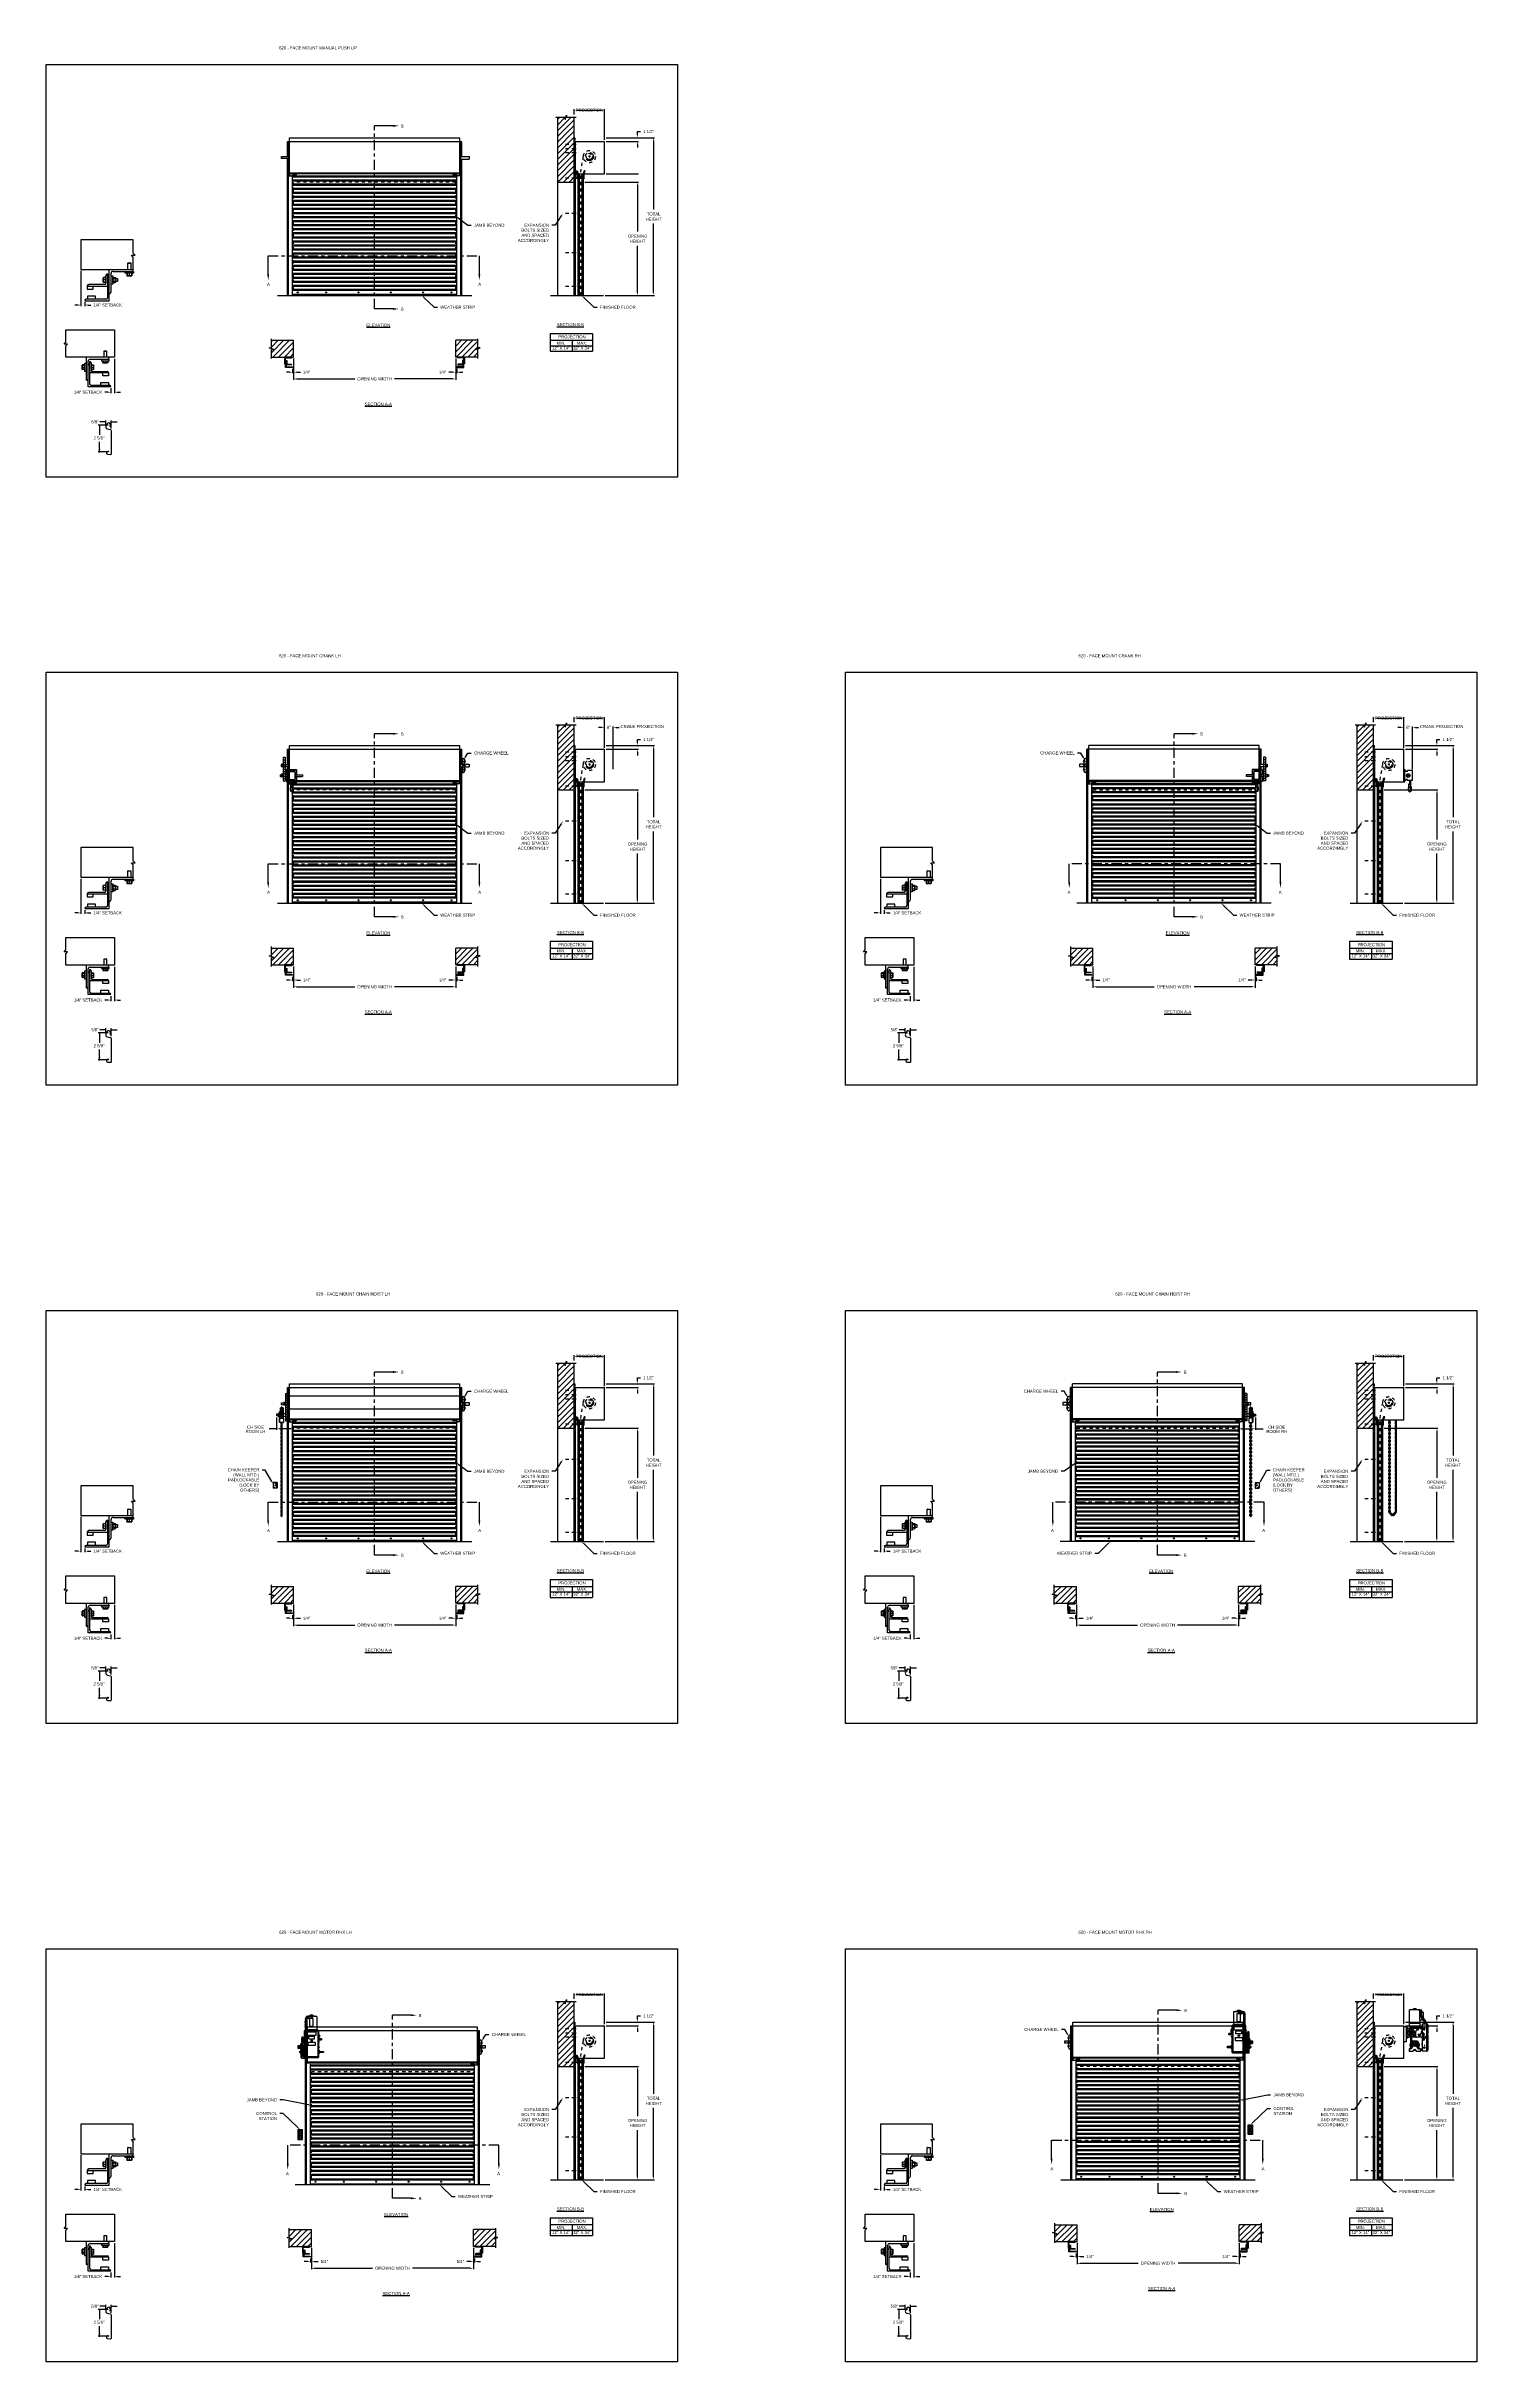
# Model space of a CAD drawing. Header units: inches. Extents: x 169.6 to 213.7, y 195.1 to 266.5.
import ezdxf
from ezdxf import colors
from ezdxf.entities.mleader import LeaderData, LeaderLine
from ezdxf.math import Vec2, Vec3

# ---------------------------------------------------------------- set-up
doc = ezdxf.new("R2010")
doc.units = ezdxf.units.IN
doc.header["$LTSCALE"] = 0.25
doc.header["$MEASUREMENT"] = 0
for name, pattern in [('CENTER', [2, 1.25, -0.25, 0.25, -0.25]), ('CENTER2', [1.125, 0.75, -0.125, 0.125, -0.125]), ('HIDDEN', [0.375, 0.25, -0.125])]:
    doc.linetypes.add(name, pattern=pattern)
for name, color, linetype in [('ANNOTATIONS', 1, 'Continuous'), ('CHAIN HOIST LH', 7, 'Continuous'), ('CHAIN HOIST RH', 7, 'Continuous'), ('CRANK LH', 7, 'Continuous'), ('CRANK RH', 7, 'Continuous'), ('DETAILS', 4, 'Continuous'), ('PUSH UP', 7, 'Continuous'), ('RHX LH F.O.H.', 7, 'Continuous'), ('RHX RH F.O.H.', 7, 'Continuous'), ('SECTION CUTS', 6, 'CENTER')]:
    doc.layers.add(name, color=color, linetype=linetype)
doc.styles.add('ARIAL', font='arial.ttf', dxfattribs={"height": 0.09375})
doc.styles.get("Standard").update_dxf_attribs({"font": 'romans.shx'})
doc.dimstyles.new('ARIAL', dxfattribs={"dimtxt": 0.09375, "dimasz": 0.09375, "dimexe": 0.03125, "dimexo": 0.046875, "dimgap": 0.09, "dimtad": 0, "dimtih": 1, "dimtoh": 1, "dimdec": 4, "dimzin": 0, "dimdsep": 46, "dimlunit": 4, "dimtxsty": 'ARIAL', "dimcen": 0.09, "dimadec": 0, "dimazin": 0, "dimtfac": 1, "dimtdec": 4, "dimtix": 1, "dimtofl": 0, "dimtmove": 0, "dimatfit": 3, "dimfxl": 0.18, "dimfrac": 2, "dimtolj": 1, "dimtzin": 0, "dimarcsym": 0})
doc.dimstyles.new('STANDARD$0', dxfattribs={"dimtxt": 0.09375, "dimasz": 0.09375, "dimexe": 0.03125, "dimexo": 0.046875, "dimgap": 0.09, "dimtad": 0, "dimtih": 1, "dimtoh": 1, "dimdec": 4, "dimzin": 0, "dimdsep": 46, "dimtxsty": 'ARIAL', "dimcen": 0.09, "dimadec": 0, "dimazin": 0, "dimtfac": 1, "dimtdec": 4, "dimtofl": 0, "dimtmove": 0, "dimatfit": 1, "dimfxl": 1, "dimtolj": 1, "dimtzin": 0, "dimarcsym": 0})
pattern_1 = [(45, (-7.71918, -12.42103), (-0.08838835, 0.08838835), [])]
pattern_2 = [(45, (-7.71918, -31.17125), (-0.08838835, 0.08838835), [])]
pattern_3 = [(45, (16.45141, -70.54787), (-0.08838835, 0.08838835), [])]
pattern_4 = [(45, (-7.71918, -50.85956), (-0.08838835, 0.08838835), [])]
pattern_5 = [(45, (16.43556, -50.85956), (-0.08838835, 0.08838835), [])]
pattern_6 = [(45, (16.94411, -31.17125), (-0.08838835, 0.08838835), [])]
pattern_7 = [(45, (-7.17017, -70.7013), (-0.08838835, 0.08838835), [])]

# ---------------------------------------------------------------- blocks, each defined once
blk = doc.blocks.new('*D3')
at = {"layer": 'ANNOTATIONS', "color": 0, "lineweight": -2, "transparency": 16777216}
for p, q in [((170.659, 259.565), (170.659, 258.481)), ((170.774, 258.596), (170.774, 258.481)), ((170.565, 258.512), (170.472, 258.512)), ((170.868, 258.512), (170.962, 258.512))]:
    blk.add_line(p, q, dxfattribs=at)
at = {"layer": 'ANNOTATIONS', "color": 0, "transparency": 16777216}
for points in [[(170.565, 258.527), (170.565, 258.496), (170.659, 258.512)], [(170.868, 258.527), (170.868, 258.496), (170.774, 258.512)]]:
    blk.add_solid(points, dxfattribs=at)
at = {"layer": 'defpoints', "color": 0, "transparency": 16777216}
for p in [(170.659, 259.612), (170.774, 258.643), (170.774, 258.512)]:
    blk.add_point(p, dxfattribs=at)
at = {"layer": 'ANNOTATIONS', "color": 0, "transparency": 16777216, "insert": (171.483, 258.512), "char_height": 0.09375, "attachment_point": 5, "style": 'ARIAL'}
blk.add_mtext('\\A1;1/4" SETBACK', dxfattribs=at)
blk = doc.blocks.new('*D4')
at = {"layer": 'ANNOTATIONS', "color": 0, "lineweight": -2, "transparency": 16777216}
for p, q in [((171.692, 256.852), (171.692, 255.792)), ((171.49, 255.823), (171.397, 255.823)), ((171.584, 255.943), (171.584, 255.792)), ((171.786, 255.823), (171.88, 255.823))]:
    blk.add_line(p, q, dxfattribs=at)
at = {"layer": 'ANNOTATIONS', "color": 0, "transparency": 16777216}
for points in [[(171.49, 255.839), (171.49, 255.807), (171.584, 255.823)], [(171.786, 255.839), (171.786, 255.807), (171.692, 255.823)]]:
    blk.add_solid(points, dxfattribs=at)
at = {"layer": 'defpoints', "color": 0, "transparency": 16777216}
for p in [(171.692, 256.899), (171.584, 255.99), (171.584, 255.823)]:
    blk.add_point(p, dxfattribs=at)
at = {"layer": 'ANNOTATIONS', "color": 0, "transparency": 16777216, "insert": (170.876, 255.823), "char_height": 0.09375, "attachment_point": 5, "style": 'ARIAL'}
blk.add_mtext('\\A1;1/4" SETBACK', dxfattribs=at)
blk = doc.blocks.new('*D5')
at = {"layer": 'ANNOTATIONS', "color": 0, "lineweight": -2, "transparency": 16777216}
for p, q in [((186.86, 263.674), (187.862, 263.674)), ((186.86, 263.559), (187.862, 263.559)), ((187.831, 263.768), (187.831, 263.861)), ((187.831, 263.861), (187.925, 263.861)), ((187.831, 263.465), (187.831, 263.371))]:
    blk.add_line(p, q, dxfattribs=at)
at = {"layer": 'ANNOTATIONS', "color": 0, "transparency": 16777216}
for points in [[(187.815, 263.768), (187.847, 263.768), (187.831, 263.674)], [(187.815, 263.465), (187.847, 263.465), (187.831, 263.559)]]:
    blk.add_solid(points, dxfattribs=at)
at = {"layer": 'defpoints', "color": 0, "transparency": 16777216}
for p in [(186.813, 263.674), (186.813, 263.559), (187.831, 263.674)]:
    blk.add_point(p, dxfattribs=at)
at = {"layer": 'ANNOTATIONS', "color": 0, "transparency": 16777216, "insert": (188.173, 263.861), "char_height": 0.0938, "attachment_point": 5, "style": 'ARIAL'}
blk.add_mtext('\\A1;1 1/2"', dxfattribs=at)
blk = doc.blocks.new('*D6')
at = {"layer": 'ANNOTATIONS', "color": 0, "lineweight": -2, "transparency": 16777216}
for p, q in [((182.126, 256.441), (182.012, 256.441)), ((182.22, 256.861), (182.22, 256.41)), ((182.251, 256.539), (182.251, 256.41)), ((182.345, 256.441), (182.439, 256.441))]:
    blk.add_line(p, q, dxfattribs=at)
at = {"layer": 'ANNOTATIONS', "color": 0, "transparency": 16777216}
for points in [[(182.126, 256.456), (182.126, 256.425), (182.22, 256.441)], [(182.345, 256.456), (182.345, 256.425), (182.251, 256.441)]]:
    blk.add_solid(points, dxfattribs=at)
at = {"layer": 'defpoints', "color": 0, "transparency": 16777216}
for p in [(182.22, 256.908), (182.251, 256.586), (182.251, 256.441)]:
    blk.add_point(p, dxfattribs=at)
at = {"layer": 'ANNOTATIONS', "color": 0, "transparency": 16777216, "insert": (181.818, 256.441), "char_height": 0.0938, "attachment_point": 5, "style": 'ARIAL'}
blk.add_mtext('\\A1;1/4"', dxfattribs=at)
blk = doc.blocks.new('*D7')
at = {"layer": 'ANNOTATIONS', "color": 0, "lineweight": -2, "transparency": 16777216}
for p, q in [((177.095, 256.441), (177.001, 256.441)), ((177.189, 256.539), (177.189, 256.41)), ((177.22, 256.861), (177.22, 256.41)), ((177.314, 256.441), (177.428, 256.441))]:
    blk.add_line(p, q, dxfattribs=at)
at = {"layer": 'ANNOTATIONS', "color": 0, "transparency": 16777216}
for points in [[(177.095, 256.456), (177.095, 256.425), (177.189, 256.441)], [(177.314, 256.456), (177.314, 256.425), (177.22, 256.441)]]:
    blk.add_solid(points, dxfattribs=at)
at = {"layer": 'defpoints', "color": 0, "transparency": 16777216}
for p in [(177.189, 256.586), (177.189, 256.441), (177.22, 256.908)]:
    blk.add_point(p, dxfattribs=at)
at = {"layer": 'ANNOTATIONS', "color": 0, "transparency": 16777216, "insert": (177.622, 256.441), "char_height": 0.0938, "attachment_point": 5, "style": 'ARIAL'}
blk.add_mtext('\\A1;1/4"', dxfattribs=at)
blk = doc.blocks.new('*D8')
at = {"layer": 'ANNOTATIONS', "color": 0, "lineweight": -2, "transparency": 16777216}
for p, q in [((177.22, 256.861), (177.22, 256.201)), ((182.22, 256.861), (182.22, 256.201)), ((177.314, 256.232), (179.104, 256.232)), ((182.126, 256.232), (180.336, 256.232))]:
    blk.add_line(p, q, dxfattribs=at)
at = {"layer": 'ANNOTATIONS', "color": 0, "transparency": 16777216}
for points in [[(177.314, 256.247), (177.314, 256.216), (177.22, 256.232)], [(182.126, 256.247), (182.126, 256.216), (182.22, 256.232)]]:
    blk.add_solid(points, dxfattribs=at)
at = {"layer": 'defpoints', "color": 0, "transparency": 16777216}
for p in [(177.22, 256.908), (182.22, 256.908), (182.22, 256.232)]:
    blk.add_point(p, dxfattribs=at)
at = {"layer": 'ANNOTATIONS', "color": 0, "transparency": 16777216, "insert": (179.72, 256.232), "char_height": 0.09375, "attachment_point": 5, "style": 'ARIAL'}
blk.add_mtext('\\A1;OPENING WIDTH', dxfattribs=at)
blk = doc.blocks.new('*D9')
at = {"layer": 'ANNOTATIONS', "color": 0, "lineweight": -2, "transparency": 16777216}
for p, q in [((187.163, 262.306), (187.862, 262.306)), ((187.831, 262.212), (187.831, 260.775)), ((187.831, 258.903), (187.831, 260.34)), ((186.829, 258.809), (187.862, 258.809))]:
    blk.add_line(p, q, dxfattribs=at)
at = {"layer": 'ANNOTATIONS', "color": 0, "transparency": 16777216}
for points in [[(187.815, 262.212), (187.847, 262.212), (187.831, 262.306)], [(187.815, 258.903), (187.847, 258.903), (187.831, 258.809)]]:
    blk.add_solid(points, dxfattribs=at)
at = {"layer": 'defpoints', "color": 0, "transparency": 16777216}
for p in [(187.116, 262.306), (186.782, 258.809), (187.831, 258.809)]:
    blk.add_point(p, dxfattribs=at)
at = {"layer": 'ANNOTATIONS', "color": 0, "transparency": 16777216, "insert": (187.831, 260.557), "char_height": 0.09375, "attachment_point": 5, "style": 'ARIAL'}
blk.add_mtext('\\A1;OPENING\\PHEIGHT', dxfattribs=at)
blk = doc.blocks.new('*D10')
at = {"layer": 'ANNOTATIONS', "color": 0, "lineweight": -2, "transparency": 16777216}
for p, q in [((187.025, 263.674), (188.359, 263.674)), ((188.328, 263.58), (188.328, 261.459)), ((188.328, 258.903), (188.328, 261.024)), ((186.829, 258.809), (188.359, 258.809))]:
    blk.add_line(p, q, dxfattribs=at)
at = {"layer": 'ANNOTATIONS', "color": 0, "transparency": 16777216}
for points in [[(188.313, 263.58), (188.344, 263.58), (188.328, 263.674)], [(188.313, 258.903), (188.344, 258.903), (188.328, 258.809)]]:
    blk.add_solid(points, dxfattribs=at)
at = {"layer": 'defpoints', "color": 0, "transparency": 16777216}
for p in [(186.978, 263.674), (186.782, 258.809), (188.328, 258.809)]:
    blk.add_point(p, dxfattribs=at)
at = {"layer": 'ANNOTATIONS', "color": 0, "transparency": 16777216, "insert": (188.328, 261.241), "char_height": 0.0938, "attachment_point": 5, "style": 'ARIAL'}
blk.add_mtext('\\A1;TOTAL\\PHEIGHT', dxfattribs=at)
blk = doc.blocks.new('*D11')
at = {"layer": 'ANNOTATIONS', "color": 0, "lineweight": -2, "transparency": 16777216}
for p, q in [((185.875, 264.39), (185.875, 264.553)), ((185.969, 264.522), (186.719, 264.522)), ((186.813, 263.606), (186.813, 264.553))]:
    blk.add_line(p, q, dxfattribs=at)
at = {"layer": 'ANNOTATIONS', "color": 0, "transparency": 16777216}
for points in [[(185.969, 264.538), (185.969, 264.506), (185.875, 264.522)], [(186.719, 264.538), (186.719, 264.506), (186.813, 264.522)]]:
    blk.add_solid(points, dxfattribs=at)
at = {"layer": 'defpoints', "color": 0, "transparency": 16777216}
for p in [(185.875, 264.343), (186.813, 264.522), (186.813, 263.559)]:
    blk.add_point(p, dxfattribs=at)
at = {"layer": 'ANNOTATIONS', "color": 0, "transparency": 16777216, "insert": (186.344, 264.522), "char_height": 0.09375, "attachment_point": 5, "style": 'ARIAL'}
blk.add_mtext('\\A1;PROJECTION', dxfattribs=at)
blk = doc.blocks.new('*D18')
at = {"layer": 'ANNOTATIONS', "color": 0, "lineweight": -2, "transparency": 16777216}
for p, q in [((170.659, 240.815), (170.659, 239.73)), ((170.565, 239.762), (170.472, 239.762)), ((170.774, 239.846), (170.774, 239.73)), ((170.868, 239.762), (170.962, 239.762))]:
    blk.add_line(p, q, dxfattribs=at)
at = {"layer": 'ANNOTATIONS', "color": 0, "transparency": 16777216}
for points in [[(170.565, 239.777), (170.565, 239.746), (170.659, 239.762)], [(170.868, 239.777), (170.868, 239.746), (170.774, 239.762)]]:
    blk.add_solid(points, dxfattribs=at)
at = {"layer": 'defpoints', "color": 0, "transparency": 16777216}
for p in [(170.659, 240.862), (170.774, 239.893), (170.774, 239.762)]:
    blk.add_point(p, dxfattribs=at)
at = {"layer": 'ANNOTATIONS', "color": 0, "transparency": 16777216, "insert": (171.483, 239.762), "char_height": 0.09375, "attachment_point": 5, "style": 'ARIAL'}
blk.add_mtext('\\A1;1/4" SETBACK', dxfattribs=at)
blk = doc.blocks.new('*D19')
at = {"layer": 'ANNOTATIONS', "color": 0, "lineweight": -2, "transparency": 16777216}
for p, q in [((171.692, 238.101), (171.692, 237.041)), ((171.584, 237.193), (171.584, 237.041)), ((171.49, 237.073), (171.397, 237.073)), ((171.786, 237.073), (171.88, 237.073))]:
    blk.add_line(p, q, dxfattribs=at)
at = {"layer": 'ANNOTATIONS', "color": 0, "transparency": 16777216}
for points in [[(171.49, 237.088), (171.49, 237.057), (171.584, 237.073)], [(171.786, 237.088), (171.786, 237.057), (171.692, 237.073)]]:
    blk.add_solid(points, dxfattribs=at)
at = {"layer": 'defpoints', "color": 0, "transparency": 16777216}
for p in [(171.692, 238.148), (171.584, 237.24), (171.584, 237.073)]:
    blk.add_point(p, dxfattribs=at)
at = {"layer": 'ANNOTATIONS', "color": 0, "transparency": 16777216, "insert": (170.876, 237.073), "char_height": 0.09375, "attachment_point": 5, "style": 'ARIAL'}
blk.add_mtext('\\A1;1/4" SETBACK', dxfattribs=at)
blk = doc.blocks.new('*D13')
at = {"layer": 'ANNOTATIONS', "color": 0, "lineweight": -2, "transparency": 16777216}
for p, q in [((187.831, 245.018), (187.831, 245.111)), ((187.831, 245.111), (187.925, 245.111)), ((186.86, 244.924), (187.862, 244.924)), ((186.86, 244.809), (187.862, 244.809)), ((187.831, 244.715), (187.831, 244.621))]:
    blk.add_line(p, q, dxfattribs=at)
at = {"layer": 'ANNOTATIONS', "color": 0, "transparency": 16777216}
for points in [[(187.815, 245.018), (187.847, 245.018), (187.831, 244.924)], [(187.815, 244.715), (187.847, 244.715), (187.831, 244.809)]]:
    blk.add_solid(points, dxfattribs=at)
at = {"layer": 'defpoints', "color": 0, "transparency": 16777216}
for p in [(186.813, 244.924), (186.813, 244.809), (187.831, 244.924)]:
    blk.add_point(p, dxfattribs=at)
at = {"layer": 'ANNOTATIONS', "color": 0, "transparency": 16777216, "insert": (188.173, 245.111), "char_height": 0.0938, "attachment_point": 5, "style": 'ARIAL'}
blk.add_mtext('\\A1;1 1/2"', dxfattribs=at)
blk = doc.blocks.new('*D20')
at = {"layer": 'ANNOTATIONS', "color": 0, "lineweight": -2, "transparency": 16777216}
for p, q in [((182.22, 238.111), (182.22, 237.659)), ((182.126, 237.691), (182.012, 237.691)), ((182.251, 237.789), (182.251, 237.659)), ((182.345, 237.691), (182.439, 237.691))]:
    blk.add_line(p, q, dxfattribs=at)
at = {"layer": 'ANNOTATIONS', "color": 0, "transparency": 16777216}
for points in [[(182.126, 237.706), (182.126, 237.675), (182.22, 237.691)], [(182.345, 237.706), (182.345, 237.675), (182.251, 237.691)]]:
    blk.add_solid(points, dxfattribs=at)
at = {"layer": 'defpoints', "color": 0, "transparency": 16777216}
for p in [(182.22, 238.158), (182.251, 237.835), (182.251, 237.691)]:
    blk.add_point(p, dxfattribs=at)
at = {"layer": 'ANNOTATIONS', "color": 0, "transparency": 16777216, "insert": (181.818, 237.691), "char_height": 0.0938, "attachment_point": 5, "style": 'ARIAL'}
blk.add_mtext('\\A1;1/4"', dxfattribs=at)
blk = doc.blocks.new('*D21')
at = {"layer": 'ANNOTATIONS', "color": 0, "lineweight": -2, "transparency": 16777216}
for p, q in [((177.22, 238.111), (177.22, 237.659)), ((177.095, 237.691), (177.001, 237.691)), ((177.189, 237.789), (177.189, 237.659)), ((177.314, 237.691), (177.428, 237.691))]:
    blk.add_line(p, q, dxfattribs=at)
at = {"layer": 'ANNOTATIONS', "color": 0, "transparency": 16777216}
for points in [[(177.095, 237.706), (177.095, 237.675), (177.189, 237.691)], [(177.314, 237.706), (177.314, 237.675), (177.22, 237.691)]]:
    blk.add_solid(points, dxfattribs=at)
at = {"layer": 'defpoints', "color": 0, "transparency": 16777216}
for p in [(177.22, 238.158), (177.189, 237.835), (177.189, 237.691)]:
    blk.add_point(p, dxfattribs=at)
at = {"layer": 'ANNOTATIONS', "color": 0, "transparency": 16777216, "insert": (177.622, 237.691), "char_height": 0.0938, "attachment_point": 5, "style": 'ARIAL'}
blk.add_mtext('\\A1;1/4"', dxfattribs=at)
blk = doc.blocks.new('*D17')
at = {"layer": 'ANNOTATIONS', "color": 0, "lineweight": -2, "transparency": 16777216}
for p, q in [((177.22, 238.111), (177.22, 237.45)), ((182.22, 238.111), (182.22, 237.45)), ((177.314, 237.482), (179.104, 237.482)), ((182.126, 237.482), (180.336, 237.482))]:
    blk.add_line(p, q, dxfattribs=at)
at = {"layer": 'ANNOTATIONS', "color": 0, "transparency": 16777216}
for points in [[(177.314, 237.497), (177.314, 237.466), (177.22, 237.482)], [(182.126, 237.497), (182.126, 237.466), (182.22, 237.482)]]:
    blk.add_solid(points, dxfattribs=at)
at = {"layer": 'defpoints', "color": 0, "transparency": 16777216}
for p in [(177.22, 238.158), (182.22, 238.158), (182.22, 237.482)]:
    blk.add_point(p, dxfattribs=at)
at = {"layer": 'ANNOTATIONS', "color": 0, "transparency": 16777216, "insert": (179.72, 237.482), "char_height": 0.09375, "attachment_point": 5, "style": 'ARIAL'}
blk.add_mtext('\\A1;OPENING WIDTH', dxfattribs=at)
blk = doc.blocks.new('*D15')
at = {"layer": 'ANNOTATIONS', "color": 0, "lineweight": -2, "transparency": 16777216}
for p, q in [((187.163, 243.555), (187.862, 243.555)), ((187.831, 243.462), (187.831, 242.024)), ((187.831, 240.152), (187.831, 241.59)), ((186.829, 240.059), (187.862, 240.059))]:
    blk.add_line(p, q, dxfattribs=at)
at = {"layer": 'ANNOTATIONS', "color": 0, "transparency": 16777216}
for points in [[(187.815, 243.462), (187.847, 243.462), (187.831, 243.555)], [(187.815, 240.152), (187.847, 240.152), (187.831, 240.059)]]:
    blk.add_solid(points, dxfattribs=at)
at = {"layer": 'defpoints', "color": 0, "transparency": 16777216}
for p in [(187.116, 243.555), (186.782, 240.059), (187.831, 240.059)]:
    blk.add_point(p, dxfattribs=at)
at = {"layer": 'ANNOTATIONS', "color": 0, "transparency": 16777216, "insert": (187.831, 241.807), "char_height": 0.09375, "attachment_point": 5, "style": 'ARIAL'}
blk.add_mtext('\\A1;OPENING\\PHEIGHT', dxfattribs=at)
blk = doc.blocks.new('*D16')
at = {"layer": 'ANNOTATIONS', "color": 0, "lineweight": -2, "transparency": 16777216}
for p, q in [((187.025, 244.924), (188.359, 244.924)), ((188.328, 244.83), (188.328, 242.709)), ((188.328, 240.152), (188.328, 242.274)), ((186.829, 240.059), (188.359, 240.059))]:
    blk.add_line(p, q, dxfattribs=at)
at = {"layer": 'ANNOTATIONS', "color": 0, "transparency": 16777216}
for points in [[(188.313, 244.83), (188.344, 244.83), (188.328, 244.924)], [(188.313, 240.152), (188.344, 240.152), (188.328, 240.059)]]:
    blk.add_solid(points, dxfattribs=at)
at = {"layer": 'defpoints', "color": 0, "transparency": 16777216}
for p in [(186.978, 244.924), (186.782, 240.059), (188.328, 240.059)]:
    blk.add_point(p, dxfattribs=at)
at = {"layer": 'ANNOTATIONS', "color": 0, "transparency": 16777216, "insert": (188.328, 242.491), "char_height": 0.0938, "attachment_point": 5, "style": 'ARIAL'}
blk.add_mtext('\\A1;TOTAL\\PHEIGHT', dxfattribs=at)
blk = doc.blocks.new('*D14')
at = {"layer": 'ANNOTATIONS', "color": 0, "lineweight": -2, "transparency": 16777216}
for p, q in [((185.875, 245.64), (185.875, 245.803)), ((185.969, 245.772), (186.719, 245.772)), ((186.813, 244.856), (186.813, 245.803))]:
    blk.add_line(p, q, dxfattribs=at)
at = {"layer": 'ANNOTATIONS', "color": 0, "transparency": 16777216}
for points in [[(185.969, 245.787), (185.969, 245.756), (185.875, 245.772)], [(186.719, 245.787), (186.719, 245.756), (186.813, 245.772)]]:
    blk.add_solid(points, dxfattribs=at)
at = {"layer": 'defpoints', "color": 0, "transparency": 16777216}
for p in [(186.813, 245.772), (185.875, 245.593), (186.813, 244.809)]:
    blk.add_point(p, dxfattribs=at)
at = {"layer": 'ANNOTATIONS', "color": 0, "transparency": 16777216, "insert": (186.344, 245.772), "char_height": 0.09375, "attachment_point": 5, "style": 'ARIAL'}
blk.add_mtext('\\A1;PROJECTION', dxfattribs=at)
blk = doc.blocks.new('*D22')
at = {"layer": 'ANNOTATIONS', "color": 0, "linetype": 'Continuous', "lineweight": -2, "transparency": 16777216}
for p, q in [((186.719, 245.484), (186.625, 245.484)), ((186.813, 244.856), (186.813, 245.515)), ((187.078, 244.199), (187.078, 245.515)), ((187.172, 245.484), (187.266, 245.484))]:
    blk.add_line(p, q, dxfattribs=at)
at = {"layer": 'ANNOTATIONS', "color": 0, "linetype": 'Continuous', "transparency": 16777216}
for points in [[(186.719, 245.5), (186.719, 245.469), (186.813, 245.484)], [(187.172, 245.5), (187.172, 245.469), (187.078, 245.484)]]:
    blk.add_solid(points, dxfattribs=at)
at = {"layer": 'defpoints', "color": 0, "linetype": 'Continuous', "transparency": 16777216}
for p in [(187.078, 245.484), (186.813, 244.809), (187.078, 244.152)]:
    blk.add_point(p, dxfattribs=at)
at = {"layer": 'ANNOTATIONS', "color": 0, "linetype": 'Continuous', "transparency": 16777216, "insert": (186.946, 245.484), "char_height": 0.0938, "attachment_point": 5, "style": 'ARIAL'}
blk.add_mtext('\\A1;8"', dxfattribs=at)
blk = doc.blocks.new('*D29')
at = {"layer": 'ANNOTATIONS', "color": 0, "lineweight": -2, "transparency": 16777216}
for p, q in [((195.322, 201.438), (195.322, 200.354)), ((195.229, 200.385), (195.135, 200.385)), ((195.438, 200.47), (195.438, 200.354)), ((195.531, 200.385), (195.625, 200.385))]:
    blk.add_line(p, q, dxfattribs=at)
at = {"layer": 'ANNOTATIONS', "color": 0, "transparency": 16777216}
for points in [[(195.229, 200.401), (195.229, 200.369), (195.322, 200.385)], [(195.531, 200.401), (195.531, 200.369), (195.438, 200.385)]]:
    blk.add_solid(points, dxfattribs=at)
at = {"layer": 'defpoints', "color": 0, "transparency": 16777216}
for p in [(195.322, 201.485), (195.438, 200.516), (195.438, 200.385)]:
    blk.add_point(p, dxfattribs=at)
at = {"layer": 'ANNOTATIONS', "color": 0, "transparency": 16777216, "insert": (196.146, 200.385), "char_height": 0.09375, "attachment_point": 5, "style": 'ARIAL'}
blk.add_mtext('\\A1;1/4" SETBACK', dxfattribs=at)
blk = doc.blocks.new('*D30')
at = {"layer": 'ANNOTATIONS', "color": 0, "lineweight": -2, "transparency": 16777216}
for p, q in [((196.356, 198.725), (196.356, 197.665)), ((196.154, 197.696), (196.06, 197.696)), ((196.247, 197.817), (196.247, 197.665)), ((196.449, 197.696), (196.543, 197.696))]:
    blk.add_line(p, q, dxfattribs=at)
at = {"layer": 'ANNOTATIONS', "color": 0, "transparency": 16777216}
for points in [[(196.154, 197.712), (196.154, 197.681), (196.247, 197.696)], [(196.449, 197.712), (196.449, 197.681), (196.356, 197.696)]]:
    blk.add_solid(points, dxfattribs=at)
at = {"layer": 'defpoints', "color": 0, "transparency": 16777216}
for p in [(196.356, 198.772), (196.247, 197.864), (196.247, 197.696)]:
    blk.add_point(p, dxfattribs=at)
at = {"layer": 'ANNOTATIONS', "color": 0, "transparency": 16777216, "insert": (195.539, 197.696), "char_height": 0.09375, "attachment_point": 5, "style": 'ARIAL'}
blk.add_mtext('\\A1;1/4" SETBACK', dxfattribs=at)
blk = doc.blocks.new('*D24')
at = {"layer": 'ANNOTATIONS', "color": 0, "lineweight": -2, "transparency": 16777216}
for p, q in [((212.494, 205.641), (212.494, 205.735)), ((212.494, 205.735), (212.588, 205.735)), ((211.523, 205.547), (212.526, 205.547)), ((211.523, 205.432), (212.526, 205.432)), ((212.494, 205.338), (212.494, 205.245))]:
    blk.add_line(p, q, dxfattribs=at)
at = {"layer": 'ANNOTATIONS', "color": 0, "transparency": 16777216}
for points in [[(212.479, 205.641), (212.51, 205.641), (212.494, 205.547)], [(212.479, 205.338), (212.51, 205.338), (212.494, 205.432)]]:
    blk.add_solid(points, dxfattribs=at)
at = {"layer": 'defpoints', "color": 0, "transparency": 16777216}
for p in [(211.476, 205.547), (211.476, 205.432), (212.494, 205.547)]:
    blk.add_point(p, dxfattribs=at)
at = {"layer": 'ANNOTATIONS', "color": 0, "transparency": 16777216, "insert": (212.837, 205.735), "char_height": 0.0938, "attachment_point": 5, "style": 'ARIAL'}
blk.add_mtext('\\A1;1 1/2"', dxfattribs=at)
blk = doc.blocks.new('*D31')
at = {"layer": 'ANNOTATIONS', "color": 0, "lineweight": -2, "transparency": 16777216}
for p, q in [((206.391, 198.734), (206.391, 198.283)), ((206.297, 198.314), (206.183, 198.314)), ((206.422, 198.412), (206.422, 198.283)), ((206.516, 198.314), (206.609, 198.314))]:
    blk.add_line(p, q, dxfattribs=at)
at = {"layer": 'ANNOTATIONS', "color": 0, "transparency": 16777216}
for points in [[(206.297, 198.33), (206.297, 198.298), (206.391, 198.314)], [(206.516, 198.33), (206.516, 198.298), (206.422, 198.314)]]:
    blk.add_solid(points, dxfattribs=at)
at = {"layer": 'defpoints', "color": 0, "transparency": 16777216}
for p in [(206.391, 198.781), (206.422, 198.459), (206.422, 198.314)]:
    blk.add_point(p, dxfattribs=at)
at = {"layer": 'ANNOTATIONS', "color": 0, "transparency": 16777216, "insert": (205.989, 198.314), "char_height": 0.0938, "attachment_point": 5, "style": 'ARIAL'}
blk.add_mtext('\\A1;1/4"', dxfattribs=at)
blk = doc.blocks.new('*D32')
at = {"layer": 'ANNOTATIONS', "color": 0, "lineweight": -2, "transparency": 16777216}
for p, q in [((201.391, 198.734), (201.391, 198.283)), ((201.266, 198.314), (201.172, 198.314)), ((201.359, 198.412), (201.359, 198.283)), ((201.484, 198.314), (201.598, 198.314))]:
    blk.add_line(p, q, dxfattribs=at)
at = {"layer": 'ANNOTATIONS', "color": 0, "transparency": 16777216}
for points in [[(201.266, 198.33), (201.266, 198.298), (201.359, 198.314)], [(201.484, 198.33), (201.484, 198.298), (201.391, 198.314)]]:
    blk.add_solid(points, dxfattribs=at)
at = {"layer": 'defpoints', "color": 0, "transparency": 16777216}
for p in [(201.391, 198.781), (201.359, 198.459), (201.359, 198.314)]:
    blk.add_point(p, dxfattribs=at)
at = {"layer": 'ANNOTATIONS', "color": 0, "transparency": 16777216, "insert": (201.792, 198.314), "char_height": 0.0938, "attachment_point": 5, "style": 'ARIAL'}
blk.add_mtext('\\A1;1/4"', dxfattribs=at)
blk = doc.blocks.new('*D28')
at = {"layer": 'ANNOTATIONS', "color": 0, "lineweight": -2, "transparency": 16777216}
for p, q in [((201.391, 198.734), (201.391, 198.074)), ((206.391, 198.734), (206.391, 198.074)), ((201.484, 198.105), (203.274, 198.105)), ((206.297, 198.105), (204.507, 198.105))]:
    blk.add_line(p, q, dxfattribs=at)
at = {"layer": 'ANNOTATIONS', "color": 0, "transparency": 16777216}
for points in [[(201.484, 198.121), (201.484, 198.089), (201.391, 198.105)], [(206.297, 198.121), (206.297, 198.089), (206.391, 198.105)]]:
    blk.add_solid(points, dxfattribs=at)
at = {"layer": 'defpoints', "color": 0, "transparency": 16777216}
for p in [(201.391, 198.781), (206.391, 198.781), (206.391, 198.105)]:
    blk.add_point(p, dxfattribs=at)
at = {"layer": 'ANNOTATIONS', "color": 0, "transparency": 16777216, "insert": (203.891, 198.105), "char_height": 0.09375, "attachment_point": 5, "style": 'ARIAL'}
blk.add_mtext('\\A1;OPENING WIDTH', dxfattribs=at)
blk = doc.blocks.new('*D26')
at = {"layer": 'ANNOTATIONS', "color": 0, "lineweight": -2, "transparency": 16777216}
for p, q in [((211.826, 204.179), (212.526, 204.179)), ((212.494, 204.085), (212.494, 202.648)), ((212.494, 200.776), (212.494, 202.213)), ((211.492, 200.682), (212.526, 200.682))]:
    blk.add_line(p, q, dxfattribs=at)
at = {"layer": 'ANNOTATIONS', "color": 0, "transparency": 16777216}
for points in [[(212.479, 204.085), (212.51, 204.085), (212.494, 204.179)], [(212.479, 200.776), (212.51, 200.776), (212.494, 200.682)]]:
    blk.add_solid(points, dxfattribs=at)
at = {"layer": 'defpoints', "color": 0, "transparency": 16777216}
for p in [(211.779, 204.179), (211.445, 200.682), (212.494, 200.682)]:
    blk.add_point(p, dxfattribs=at)
at = {"layer": 'ANNOTATIONS', "color": 0, "transparency": 16777216, "insert": (212.494, 202.43), "char_height": 0.09375, "attachment_point": 5, "style": 'ARIAL'}
blk.add_mtext('\\A1;OPENING\\PHEIGHT', dxfattribs=at)
blk = doc.blocks.new('*D27')
at = {"layer": 'ANNOTATIONS', "color": 0, "lineweight": -2, "transparency": 16777216}
for p, q in [((211.688, 205.547), (213.023, 205.547)), ((212.991, 205.453), (212.991, 203.332)), ((212.991, 200.776), (212.991, 202.897)), ((211.492, 200.682), (213.023, 200.682))]:
    blk.add_line(p, q, dxfattribs=at)
at = {"layer": 'ANNOTATIONS', "color": 0, "transparency": 16777216}
for points in [[(212.976, 205.453), (213.007, 205.453), (212.991, 205.547)], [(212.976, 200.776), (213.007, 200.776), (212.991, 200.682)]]:
    blk.add_solid(points, dxfattribs=at)
at = {"layer": 'defpoints', "color": 0, "transparency": 16777216}
for p in [(211.641, 205.547), (211.445, 200.682), (212.991, 200.682)]:
    blk.add_point(p, dxfattribs=at)
at = {"layer": 'ANNOTATIONS', "color": 0, "transparency": 16777216, "insert": (212.991, 203.115), "char_height": 0.0938, "attachment_point": 5, "style": 'ARIAL'}
blk.add_mtext('\\A1;TOTAL\\PHEIGHT', dxfattribs=at)
blk = doc.blocks.new('*D25')
at = {"layer": 'ANNOTATIONS', "color": 0, "lineweight": -2, "transparency": 16777216}
for p, q in [((210.539, 206.263), (210.539, 206.426)), ((211.476, 205.479), (211.476, 206.426)), ((210.632, 206.395), (211.382, 206.395))]:
    blk.add_line(p, q, dxfattribs=at)
at = {"layer": 'ANNOTATIONS', "color": 0, "transparency": 16777216}
for points in [[(210.632, 206.411), (210.632, 206.38), (210.539, 206.395)], [(211.382, 206.411), (211.382, 206.38), (211.476, 206.395)]]:
    blk.add_solid(points, dxfattribs=at)
at = {"layer": 'defpoints', "color": 0, "transparency": 16777216}
for p in [(210.539, 206.217), (211.476, 206.395), (211.476, 205.432)]:
    blk.add_point(p, dxfattribs=at)
at = {"layer": 'ANNOTATIONS', "color": 0, "transparency": 16777216, "insert": (211.007, 206.395), "char_height": 0.09375, "attachment_point": 5, "style": 'ARIAL'}
blk.add_mtext('\\A1;PROJECTION', dxfattribs=at)
blk = doc.blocks.new('*D52')
at = {"layer": 'ANNOTATIONS', "color": 0, "lineweight": -2, "transparency": 16777216}
for p, q in [((170.659, 221.127), (170.659, 220.042)), ((170.565, 220.073), (170.472, 220.073)), ((170.774, 220.158), (170.774, 220.042)), ((170.868, 220.073), (170.962, 220.073))]:
    blk.add_line(p, q, dxfattribs=at)
at = {"layer": 'ANNOTATIONS', "color": 0, "transparency": 16777216}
for points in [[(170.565, 220.089), (170.565, 220.058), (170.659, 220.073)], [(170.868, 220.089), (170.868, 220.058), (170.774, 220.073)]]:
    blk.add_solid(points, dxfattribs=at)
at = {"layer": 'defpoints', "color": 0, "transparency": 16777216}
for p in [(170.659, 221.174), (170.774, 220.205), (170.774, 220.073)]:
    blk.add_point(p, dxfattribs=at)
at = {"layer": 'ANNOTATIONS', "color": 0, "transparency": 16777216, "insert": (171.483, 220.073), "char_height": 0.09375, "attachment_point": 5, "style": 'ARIAL'}
blk.add_mtext('\\A1;1/4" SETBACK', dxfattribs=at)
blk = doc.blocks.new('*D51')
at = {"layer": 'ANNOTATIONS', "color": 0, "lineweight": -2, "transparency": 16777216}
for p, q in [((171.692, 218.413), (171.692, 217.353)), ((171.49, 217.384), (171.397, 217.384)), ((171.584, 217.505), (171.584, 217.353)), ((171.786, 217.384), (171.88, 217.384))]:
    blk.add_line(p, q, dxfattribs=at)
at = {"layer": 'ANNOTATIONS', "color": 0, "transparency": 16777216}
for points in [[(171.49, 217.4), (171.49, 217.369), (171.584, 217.384)], [(171.786, 217.4), (171.786, 217.369), (171.692, 217.384)]]:
    blk.add_solid(points, dxfattribs=at)
at = {"layer": 'defpoints', "color": 0, "transparency": 16777216}
for p in [(171.692, 218.46), (171.584, 217.552), (171.584, 217.384)]:
    blk.add_point(p, dxfattribs=at)
at = {"layer": 'ANNOTATIONS', "color": 0, "transparency": 16777216, "insert": (170.876, 217.384), "char_height": 0.09375, "attachment_point": 5, "style": 'ARIAL'}
blk.add_mtext('\\A1;1/4" SETBACK', dxfattribs=at)
blk = doc.blocks.new('*D44')
at = {"layer": 'ANNOTATIONS', "color": 0, "lineweight": -2, "transparency": 16777216}
for p, q in [((186.86, 225.235), (187.862, 225.235)), ((186.86, 225.12), (187.862, 225.12)), ((187.831, 225.329), (187.831, 225.423)), ((187.831, 225.423), (187.925, 225.423)), ((187.831, 225.027), (187.831, 224.933))]:
    blk.add_line(p, q, dxfattribs=at)
at = {"layer": 'ANNOTATIONS', "color": 0, "transparency": 16777216}
for points in [[(187.815, 225.329), (187.847, 225.329), (187.831, 225.235)], [(187.815, 225.027), (187.847, 225.027), (187.831, 225.12)]]:
    blk.add_solid(points, dxfattribs=at)
at = {"layer": 'defpoints', "color": 0, "transparency": 16777216}
for p in [(186.813, 225.235), (186.813, 225.12), (187.831, 225.235)]:
    blk.add_point(p, dxfattribs=at)
at = {"layer": 'ANNOTATIONS', "color": 0, "transparency": 16777216, "insert": (188.173, 225.423), "char_height": 0.0938, "attachment_point": 5, "style": 'ARIAL'}
blk.add_mtext('\\A1;1 1/2"', dxfattribs=at)
blk = doc.blocks.new('*D45')
at = {"layer": 'ANNOTATIONS', "color": 0, "lineweight": -2, "transparency": 16777216}
for p, q in [((182.126, 218.002), (182.012, 218.002)), ((182.22, 218.423), (182.22, 217.971)), ((182.251, 218.1), (182.251, 217.971)), ((182.345, 218.002), (182.439, 218.002))]:
    blk.add_line(p, q, dxfattribs=at)
at = {"layer": 'ANNOTATIONS', "color": 0, "transparency": 16777216}
for points in [[(182.126, 218.018), (182.126, 217.987), (182.22, 218.002)], [(182.345, 218.018), (182.345, 217.987), (182.251, 218.002)]]:
    blk.add_solid(points, dxfattribs=at)
at = {"layer": 'defpoints', "color": 0, "transparency": 16777216}
for p in [(182.22, 218.47), (182.251, 218.147), (182.251, 218.002)]:
    blk.add_point(p, dxfattribs=at)
at = {"layer": 'ANNOTATIONS', "color": 0, "transparency": 16777216, "insert": (181.818, 218.002), "char_height": 0.0938, "attachment_point": 5, "style": 'ARIAL'}
blk.add_mtext('\\A1;1/4"', dxfattribs=at)
blk = doc.blocks.new('*D46')
at = {"layer": 'ANNOTATIONS', "color": 0, "lineweight": -2, "transparency": 16777216}
for p, q in [((177.095, 218.002), (177.001, 218.002)), ((177.189, 218.1), (177.189, 217.971)), ((177.22, 218.423), (177.22, 217.971)), ((177.314, 218.002), (177.428, 218.002))]:
    blk.add_line(p, q, dxfattribs=at)
at = {"layer": 'ANNOTATIONS', "color": 0, "transparency": 16777216}
for points in [[(177.095, 218.018), (177.095, 217.987), (177.189, 218.002)], [(177.314, 218.018), (177.314, 217.987), (177.22, 218.002)]]:
    blk.add_solid(points, dxfattribs=at)
at = {"layer": 'defpoints', "color": 0, "transparency": 16777216}
for p in [(177.189, 218.147), (177.189, 218.002), (177.22, 218.47)]:
    blk.add_point(p, dxfattribs=at)
at = {"layer": 'ANNOTATIONS', "color": 0, "transparency": 16777216, "insert": (177.622, 218.002), "char_height": 0.0938, "attachment_point": 5, "style": 'ARIAL'}
blk.add_mtext('\\A1;1/4"', dxfattribs=at)
blk = doc.blocks.new('*D47')
at = {"layer": 'ANNOTATIONS', "color": 0, "lineweight": -2, "transparency": 16777216}
for p, q in [((177.22, 218.423), (177.22, 217.762)), ((182.22, 218.423), (182.22, 217.762)), ((177.314, 217.793), (179.104, 217.793)), ((182.126, 217.793), (180.336, 217.793))]:
    blk.add_line(p, q, dxfattribs=at)
at = {"layer": 'ANNOTATIONS', "color": 0, "transparency": 16777216}
for points in [[(177.314, 217.809), (177.314, 217.778), (177.22, 217.793)], [(182.126, 217.809), (182.126, 217.778), (182.22, 217.793)]]:
    blk.add_solid(points, dxfattribs=at)
at = {"layer": 'defpoints', "color": 0, "transparency": 16777216}
for p in [(177.22, 218.47), (182.22, 218.47), (182.22, 217.793)]:
    blk.add_point(p, dxfattribs=at)
at = {"layer": 'ANNOTATIONS', "color": 0, "transparency": 16777216, "insert": (179.72, 217.793), "char_height": 0.09375, "attachment_point": 5, "style": 'ARIAL'}
blk.add_mtext('\\A1;OPENING WIDTH', dxfattribs=at)
blk = doc.blocks.new('*D48')
at = {"layer": 'ANNOTATIONS', "color": 0, "lineweight": -2, "transparency": 16777216}
for p, q in [((187.163, 223.867), (187.862, 223.867)), ((187.831, 223.773), (187.831, 222.336)), ((187.831, 220.464), (187.831, 221.901)), ((186.829, 220.37), (187.862, 220.37))]:
    blk.add_line(p, q, dxfattribs=at)
at = {"layer": 'ANNOTATIONS', "color": 0, "transparency": 16777216}
for points in [[(187.815, 223.773), (187.847, 223.773), (187.831, 223.867)], [(187.815, 220.464), (187.847, 220.464), (187.831, 220.37)]]:
    blk.add_solid(points, dxfattribs=at)
at = {"layer": 'defpoints', "color": 0, "transparency": 16777216}
for p in [(187.116, 223.867), (186.782, 220.37), (187.831, 220.37)]:
    blk.add_point(p, dxfattribs=at)
at = {"layer": 'ANNOTATIONS', "color": 0, "transparency": 16777216, "insert": (187.831, 222.119), "char_height": 0.09375, "attachment_point": 5, "style": 'ARIAL'}
blk.add_mtext('\\A1;OPENING\\PHEIGHT', dxfattribs=at)
blk = doc.blocks.new('*D49')
at = {"layer": 'ANNOTATIONS', "color": 0, "lineweight": -2, "transparency": 16777216}
for p, q in [((187.025, 225.235), (188.359, 225.235)), ((188.328, 225.142), (188.328, 223.02)), ((188.328, 220.464), (188.328, 222.586)), ((186.829, 220.37), (188.359, 220.37))]:
    blk.add_line(p, q, dxfattribs=at)
at = {"layer": 'ANNOTATIONS', "color": 0, "transparency": 16777216}
for points in [[(188.313, 225.142), (188.344, 225.142), (188.328, 225.235)], [(188.313, 220.464), (188.344, 220.464), (188.328, 220.37)]]:
    blk.add_solid(points, dxfattribs=at)
at = {"layer": 'defpoints', "color": 0, "transparency": 16777216}
for p in [(186.978, 225.235), (186.782, 220.37), (188.328, 220.37)]:
    blk.add_point(p, dxfattribs=at)
at = {"layer": 'ANNOTATIONS', "color": 0, "transparency": 16777216, "insert": (188.328, 222.803), "char_height": 0.0938, "attachment_point": 5, "style": 'ARIAL'}
blk.add_mtext('\\A1;TOTAL\\PHEIGHT', dxfattribs=at)
blk = doc.blocks.new('*D50')
at = {"layer": 'ANNOTATIONS', "color": 0, "lineweight": -2, "transparency": 16777216}
for p, q in [((185.875, 225.952), (185.875, 226.115)), ((185.969, 226.083), (186.719, 226.083)), ((186.813, 225.167), (186.813, 226.115))]:
    blk.add_line(p, q, dxfattribs=at)
at = {"layer": 'ANNOTATIONS', "color": 0, "transparency": 16777216}
for points in [[(185.969, 226.099), (185.969, 226.068), (185.875, 226.083)], [(186.719, 226.099), (186.719, 226.068), (186.813, 226.083)]]:
    blk.add_solid(points, dxfattribs=at)
at = {"layer": 'defpoints', "color": 0, "transparency": 16777216}
for p in [(185.875, 225.905), (186.813, 226.083), (186.813, 225.12)]:
    blk.add_point(p, dxfattribs=at)
at = {"layer": 'ANNOTATIONS', "color": 0, "transparency": 16777216, "insert": (186.344, 226.083), "char_height": 0.09375, "attachment_point": 5, "style": 'ARIAL'}
blk.add_mtext('\\A1;PROJECTION', dxfattribs=at)
blk = doc.blocks.new('*D39')
at = {"layer": 'ANNOTATIONS', "color": 0, "lineweight": -2, "transparency": 16777216}
for p, q in [((195.322, 221.127), (195.322, 220.042)), ((195.229, 220.073), (195.135, 220.073)), ((195.438, 220.158), (195.438, 220.042)), ((195.531, 220.073), (195.625, 220.073))]:
    blk.add_line(p, q, dxfattribs=at)
at = {"layer": 'ANNOTATIONS', "color": 0, "transparency": 16777216}
for points in [[(195.229, 220.089), (195.229, 220.058), (195.322, 220.073)], [(195.531, 220.089), (195.531, 220.058), (195.438, 220.073)]]:
    blk.add_solid(points, dxfattribs=at)
at = {"layer": 'defpoints', "color": 0, "transparency": 16777216}
for p in [(195.322, 221.174), (195.438, 220.205), (195.438, 220.073)]:
    blk.add_point(p, dxfattribs=at)
at = {"layer": 'ANNOTATIONS', "color": 0, "transparency": 16777216, "insert": (196.146, 220.073), "char_height": 0.09375, "attachment_point": 5, "style": 'ARIAL'}
blk.add_mtext('\\A1;1/4" SETBACK', dxfattribs=at)
blk = doc.blocks.new('*D43')
at = {"layer": 'ANNOTATIONS', "color": 0, "lineweight": -2, "transparency": 16777216}
for p, q in [((196.356, 218.413), (196.356, 217.353)), ((196.154, 217.384), (196.06, 217.384)), ((196.247, 217.505), (196.247, 217.353)), ((196.449, 217.384), (196.543, 217.384))]:
    blk.add_line(p, q, dxfattribs=at)
at = {"layer": 'ANNOTATIONS', "color": 0, "transparency": 16777216}
for points in [[(196.154, 217.4), (196.154, 217.369), (196.247, 217.384)], [(196.449, 217.4), (196.449, 217.369), (196.356, 217.384)]]:
    blk.add_solid(points, dxfattribs=at)
at = {"layer": 'defpoints', "color": 0, "transparency": 16777216}
for p in [(196.356, 218.46), (196.247, 217.552), (196.247, 217.384)]:
    blk.add_point(p, dxfattribs=at)
at = {"layer": 'ANNOTATIONS', "color": 0, "transparency": 16777216, "insert": (195.539, 217.384), "char_height": 0.09375, "attachment_point": 5, "style": 'ARIAL'}
blk.add_mtext('\\A1;1/4" SETBACK', dxfattribs=at)
blk = doc.blocks.new('*D40')
at = {"layer": 'ANNOTATIONS', "color": 0, "lineweight": -2, "transparency": 16777216}
for p, q in [((211.523, 225.235), (212.526, 225.235)), ((211.523, 225.12), (212.526, 225.12)), ((212.494, 225.329), (212.494, 225.423)), ((212.494, 225.423), (212.588, 225.423)), ((212.494, 225.027), (212.494, 224.933))]:
    blk.add_line(p, q, dxfattribs=at)
at = {"layer": 'ANNOTATIONS', "color": 0, "transparency": 16777216}
for points in [[(212.479, 225.329), (212.51, 225.329), (212.494, 225.235)], [(212.479, 225.027), (212.51, 225.027), (212.494, 225.12)]]:
    blk.add_solid(points, dxfattribs=at)
at = {"layer": 'defpoints', "color": 0, "transparency": 16777216}
for p in [(211.476, 225.235), (211.476, 225.12), (212.494, 225.235)]:
    blk.add_point(p, dxfattribs=at)
at = {"layer": 'ANNOTATIONS', "color": 0, "transparency": 16777216, "insert": (212.837, 225.423), "char_height": 0.0938, "attachment_point": 5, "style": 'ARIAL'}
blk.add_mtext('\\A1;1 1/2"', dxfattribs=at)
blk = doc.blocks.new('*D41')
at = {"layer": 'ANNOTATIONS', "color": 0, "lineweight": -2, "transparency": 16777216}
for p, q in [((206.281, 218.002), (206.167, 218.002)), ((206.375, 218.423), (206.375, 217.971)), ((206.406, 218.1), (206.406, 217.971)), ((206.5, 218.002), (206.593, 218.002))]:
    blk.add_line(p, q, dxfattribs=at)
at = {"layer": 'ANNOTATIONS', "color": 0, "transparency": 16777216}
for points in [[(206.281, 218.018), (206.281, 217.987), (206.375, 218.002)], [(206.5, 218.018), (206.5, 217.987), (206.406, 218.002)]]:
    blk.add_solid(points, dxfattribs=at)
at = {"layer": 'defpoints', "color": 0, "transparency": 16777216}
for p in [(206.375, 218.47), (206.406, 218.147), (206.406, 218.002)]:
    blk.add_point(p, dxfattribs=at)
at = {"layer": 'ANNOTATIONS', "color": 0, "transparency": 16777216, "insert": (205.973, 218.002), "char_height": 0.0938, "attachment_point": 5, "style": 'ARIAL'}
blk.add_mtext('\\A1;1/4"', dxfattribs=at)
blk = doc.blocks.new('*D42')
at = {"layer": 'ANNOTATIONS', "color": 0, "lineweight": -2, "transparency": 16777216}
for p, q in [((201.25, 218.002), (201.156, 218.002)), ((201.343, 218.1), (201.343, 217.971)), ((201.375, 218.423), (201.375, 217.971)), ((201.468, 218.002), (201.582, 218.002))]:
    blk.add_line(p, q, dxfattribs=at)
at = {"layer": 'ANNOTATIONS', "color": 0, "transparency": 16777216}
for points in [[(201.25, 218.018), (201.25, 217.987), (201.343, 218.002)], [(201.468, 218.018), (201.468, 217.987), (201.375, 218.002)]]:
    blk.add_solid(points, dxfattribs=at)
at = {"layer": 'defpoints', "color": 0, "transparency": 16777216}
for p in [(201.343, 218.147), (201.343, 218.002), (201.375, 218.47)]:
    blk.add_point(p, dxfattribs=at)
at = {"layer": 'ANNOTATIONS', "color": 0, "transparency": 16777216, "insert": (201.776, 218.002), "char_height": 0.0938, "attachment_point": 5, "style": 'ARIAL'}
blk.add_mtext('\\A1;1/4"', dxfattribs=at)
blk = doc.blocks.new('*D35')
at = {"layer": 'ANNOTATIONS', "color": 0, "lineweight": -2, "transparency": 16777216}
for p, q in [((201.375, 218.423), (201.375, 217.762)), ((206.375, 218.423), (206.375, 217.762)), ((201.468, 217.793), (203.258, 217.793)), ((206.281, 217.793), (204.491, 217.793))]:
    blk.add_line(p, q, dxfattribs=at)
at = {"layer": 'ANNOTATIONS', "color": 0, "transparency": 16777216}
for points in [[(201.468, 217.809), (201.468, 217.778), (201.375, 217.793)], [(206.281, 217.809), (206.281, 217.778), (206.375, 217.793)]]:
    blk.add_solid(points, dxfattribs=at)
at = {"layer": 'defpoints', "color": 0, "transparency": 16777216}
for p in [(201.375, 218.47), (206.375, 218.47), (206.375, 217.793)]:
    blk.add_point(p, dxfattribs=at)
at = {"layer": 'ANNOTATIONS', "color": 0, "transparency": 16777216, "insert": (203.875, 217.793), "char_height": 0.09375, "attachment_point": 5, "style": 'ARIAL'}
blk.add_mtext('\\A1;OPENING WIDTH', dxfattribs=at)
blk = doc.blocks.new('*D36')
at = {"layer": 'ANNOTATIONS', "color": 0, "lineweight": -2, "transparency": 16777216}
for p, q in [((211.826, 223.867), (212.526, 223.867)), ((212.494, 223.773), (212.494, 222.336)), ((212.494, 220.464), (212.494, 221.901)), ((211.492, 220.37), (212.526, 220.37))]:
    blk.add_line(p, q, dxfattribs=at)
at = {"layer": 'ANNOTATIONS', "color": 0, "transparency": 16777216}
for points in [[(212.479, 223.773), (212.51, 223.773), (212.494, 223.867)], [(212.479, 220.464), (212.51, 220.464), (212.494, 220.37)]]:
    blk.add_solid(points, dxfattribs=at)
at = {"layer": 'defpoints', "color": 0, "transparency": 16777216}
for p in [(211.779, 223.867), (211.445, 220.37), (212.494, 220.37)]:
    blk.add_point(p, dxfattribs=at)
at = {"layer": 'ANNOTATIONS', "color": 0, "transparency": 16777216, "insert": (212.494, 222.119), "char_height": 0.09375, "attachment_point": 5, "style": 'ARIAL'}
blk.add_mtext('\\A1;OPENING\\PHEIGHT', dxfattribs=at)
blk = doc.blocks.new('*D37')
at = {"layer": 'ANNOTATIONS', "color": 0, "lineweight": -2, "transparency": 16777216}
for p, q in [((211.688, 225.235), (213.023, 225.235)), ((212.991, 225.142), (212.991, 223.02)), ((212.991, 220.464), (212.991, 222.586)), ((211.492, 220.37), (213.023, 220.37))]:
    blk.add_line(p, q, dxfattribs=at)
at = {"layer": 'ANNOTATIONS', "color": 0, "transparency": 16777216}
for points in [[(212.976, 225.142), (213.007, 225.142), (212.991, 225.235)], [(212.976, 220.464), (213.007, 220.464), (212.991, 220.37)]]:
    blk.add_solid(points, dxfattribs=at)
at = {"layer": 'defpoints', "color": 0, "transparency": 16777216}
for p in [(211.641, 225.235), (211.445, 220.37), (212.991, 220.37)]:
    blk.add_point(p, dxfattribs=at)
at = {"layer": 'ANNOTATIONS', "color": 0, "transparency": 16777216, "insert": (212.991, 222.803), "char_height": 0.0938, "attachment_point": 5, "style": 'ARIAL'}
blk.add_mtext('\\A1;TOTAL\\PHEIGHT', dxfattribs=at)
blk = doc.blocks.new('*D38')
at = {"layer": 'ANNOTATIONS', "color": 0, "lineweight": -2, "transparency": 16777216}
for p, q in [((210.539, 225.952), (210.539, 226.115)), ((210.632, 226.083), (211.382, 226.083)), ((211.476, 225.167), (211.476, 226.115))]:
    blk.add_line(p, q, dxfattribs=at)
at = {"layer": 'ANNOTATIONS', "color": 0, "transparency": 16777216}
for points in [[(210.632, 226.099), (210.632, 226.068), (210.539, 226.083)], [(211.382, 226.099), (211.382, 226.068), (211.476, 226.083)]]:
    blk.add_solid(points, dxfattribs=at)
at = {"layer": 'defpoints', "color": 0, "transparency": 16777216}
for p in [(210.539, 225.905), (211.476, 226.083), (211.476, 225.12)]:
    blk.add_point(p, dxfattribs=at)
at = {"layer": 'ANNOTATIONS', "color": 0, "transparency": 16777216, "insert": (211.007, 226.083), "char_height": 0.09375, "attachment_point": 5, "style": 'ARIAL'}
blk.add_mtext('\\A1;PROJECTION', dxfattribs=at)
blk = doc.blocks.new('*D62')
at = {"layer": 'ANNOTATIONS', "color": 0, "lineweight": -2, "transparency": 16777216}
for p, q in [((195.322, 240.815), (195.322, 239.73)), ((195.229, 239.762), (195.135, 239.762)), ((195.438, 239.846), (195.438, 239.73)), ((195.531, 239.762), (195.625, 239.762))]:
    blk.add_line(p, q, dxfattribs=at)
at = {"layer": 'ANNOTATIONS', "color": 0, "transparency": 16777216}
for points in [[(195.229, 239.777), (195.229, 239.746), (195.322, 239.762)], [(195.531, 239.777), (195.531, 239.746), (195.438, 239.762)]]:
    blk.add_solid(points, dxfattribs=at)
at = {"layer": 'defpoints', "color": 0, "transparency": 16777216}
for p in [(195.322, 240.862), (195.438, 239.893), (195.438, 239.762)]:
    blk.add_point(p, dxfattribs=at)
at = {"layer": 'ANNOTATIONS', "color": 0, "transparency": 16777216, "insert": (196.146, 239.762), "char_height": 0.09375, "attachment_point": 5, "style": 'ARIAL'}
blk.add_mtext('\\A1;1/4" SETBACK', dxfattribs=at)
blk = doc.blocks.new('*D61')
at = {"layer": 'ANNOTATIONS', "color": 0, "lineweight": -2, "transparency": 16777216}
for p, q in [((196.356, 238.101), (196.356, 237.041)), ((196.247, 237.193), (196.247, 237.041)), ((196.154, 237.073), (196.06, 237.073)), ((196.449, 237.073), (196.543, 237.073))]:
    blk.add_line(p, q, dxfattribs=at)
at = {"layer": 'ANNOTATIONS', "color": 0, "transparency": 16777216}
for points in [[(196.154, 237.088), (196.154, 237.057), (196.247, 237.073)], [(196.449, 237.088), (196.449, 237.057), (196.356, 237.073)]]:
    blk.add_solid(points, dxfattribs=at)
at = {"layer": 'defpoints', "color": 0, "transparency": 16777216}
for p in [(196.356, 238.148), (196.247, 237.24), (196.247, 237.073)]:
    blk.add_point(p, dxfattribs=at)
at = {"layer": 'ANNOTATIONS', "color": 0, "transparency": 16777216, "insert": (195.539, 237.073), "char_height": 0.09375, "attachment_point": 5, "style": 'ARIAL'}
blk.add_mtext('\\A1;1/4" SETBACK', dxfattribs=at)
blk = doc.blocks.new('*D53')
at = {"layer": 'ANNOTATIONS', "color": 0, "lineweight": -2, "transparency": 16777216}
for p, q in [((212.494, 245.018), (212.494, 245.111)), ((212.494, 245.111), (212.588, 245.111)), ((211.523, 244.924), (212.526, 244.924)), ((211.523, 244.809), (212.526, 244.809)), ((212.494, 244.715), (212.494, 244.621))]:
    blk.add_line(p, q, dxfattribs=at)
at = {"layer": 'ANNOTATIONS', "color": 0, "transparency": 16777216}
for points in [[(212.479, 245.018), (212.51, 245.018), (212.494, 244.924)], [(212.479, 244.715), (212.51, 244.715), (212.494, 244.809)]]:
    blk.add_solid(points, dxfattribs=at)
at = {"layer": 'defpoints', "color": 0, "transparency": 16777216}
for p in [(211.476, 244.924), (211.476, 244.809), (212.494, 244.924)]:
    blk.add_point(p, dxfattribs=at)
at = {"layer": 'ANNOTATIONS', "color": 0, "transparency": 16777216, "insert": (212.837, 245.111), "char_height": 0.0938, "attachment_point": 5, "style": 'ARIAL'}
blk.add_mtext('\\A1;1 1/2"', dxfattribs=at)
blk = doc.blocks.new('*D54')
at = {"layer": 'ANNOTATIONS', "color": 0, "lineweight": -2, "transparency": 16777216}
for p, q in [((206.883, 238.111), (206.883, 237.659)), ((206.789, 237.691), (206.676, 237.691)), ((206.914, 237.789), (206.914, 237.659)), ((207.008, 237.691), (207.102, 237.691))]:
    blk.add_line(p, q, dxfattribs=at)
at = {"layer": 'ANNOTATIONS', "color": 0, "transparency": 16777216}
for points in [[(206.789, 237.706), (206.789, 237.675), (206.883, 237.691)], [(207.008, 237.706), (207.008, 237.675), (206.914, 237.691)]]:
    blk.add_solid(points, dxfattribs=at)
at = {"layer": 'defpoints', "color": 0, "transparency": 16777216}
for p in [(206.883, 238.158), (206.914, 237.835), (206.914, 237.691)]:
    blk.add_point(p, dxfattribs=at)
at = {"layer": 'ANNOTATIONS', "color": 0, "transparency": 16777216, "insert": (206.481, 237.691), "char_height": 0.0938, "attachment_point": 5, "style": 'ARIAL'}
blk.add_mtext('\\A1;1/4"', dxfattribs=at)
blk = doc.blocks.new('*D55')
at = {"layer": 'ANNOTATIONS', "color": 0, "lineweight": -2, "transparency": 16777216}
for p, q in [((201.883, 238.111), (201.883, 237.659)), ((201.758, 237.691), (201.664, 237.691)), ((201.852, 237.789), (201.852, 237.659)), ((201.977, 237.691), (202.091, 237.691))]:
    blk.add_line(p, q, dxfattribs=at)
at = {"layer": 'ANNOTATIONS', "color": 0, "transparency": 16777216}
for points in [[(201.758, 237.706), (201.758, 237.675), (201.852, 237.691)], [(201.977, 237.706), (201.977, 237.675), (201.883, 237.691)]]:
    blk.add_solid(points, dxfattribs=at)
at = {"layer": 'defpoints', "color": 0, "transparency": 16777216}
for p in [(201.883, 238.158), (201.852, 237.835), (201.852, 237.691)]:
    blk.add_point(p, dxfattribs=at)
at = {"layer": 'ANNOTATIONS', "color": 0, "transparency": 16777216, "insert": (202.285, 237.691), "char_height": 0.0938, "attachment_point": 5, "style": 'ARIAL'}
blk.add_mtext('\\A1;1/4"', dxfattribs=at)
blk = doc.blocks.new('*D56')
at = {"layer": 'ANNOTATIONS', "color": 0, "lineweight": -2, "transparency": 16777216}
for p, q in [((201.883, 238.111), (201.883, 237.45)), ((206.883, 238.111), (206.883, 237.45)), ((201.977, 237.482), (203.767, 237.482)), ((206.789, 237.482), (205, 237.482))]:
    blk.add_line(p, q, dxfattribs=at)
at = {"layer": 'ANNOTATIONS', "color": 0, "transparency": 16777216}
for points in [[(201.977, 237.497), (201.977, 237.466), (201.883, 237.482)], [(206.789, 237.497), (206.789, 237.466), (206.883, 237.482)]]:
    blk.add_solid(points, dxfattribs=at)
at = {"layer": 'defpoints', "color": 0, "transparency": 16777216}
for p in [(201.883, 238.158), (206.883, 238.158), (206.883, 237.482)]:
    blk.add_point(p, dxfattribs=at)
at = {"layer": 'ANNOTATIONS', "color": 0, "transparency": 16777216, "insert": (204.383, 237.482), "char_height": 0.09375, "attachment_point": 5, "style": 'ARIAL'}
blk.add_mtext('\\A1;OPENING WIDTH', dxfattribs=at)
blk = doc.blocks.new('*D57')
at = {"layer": 'ANNOTATIONS', "color": 0, "lineweight": -2, "transparency": 16777216}
for p, q in [((211.826, 243.555), (212.526, 243.555)), ((212.494, 243.462), (212.494, 242.024)), ((212.494, 240.152), (212.494, 241.59)), ((211.492, 240.059), (212.526, 240.059))]:
    blk.add_line(p, q, dxfattribs=at)
at = {"layer": 'ANNOTATIONS', "color": 0, "transparency": 16777216}
for points in [[(212.479, 243.462), (212.51, 243.462), (212.494, 243.555)], [(212.479, 240.152), (212.51, 240.152), (212.494, 240.059)]]:
    blk.add_solid(points, dxfattribs=at)
at = {"layer": 'defpoints', "color": 0, "transparency": 16777216}
for p in [(211.779, 243.555), (211.445, 240.059), (212.494, 240.059)]:
    blk.add_point(p, dxfattribs=at)
at = {"layer": 'ANNOTATIONS', "color": 0, "transparency": 16777216, "insert": (212.494, 241.807), "char_height": 0.09375, "attachment_point": 5, "style": 'ARIAL'}
blk.add_mtext('\\A1;OPENING\\PHEIGHT', dxfattribs=at)
blk = doc.blocks.new('*D58')
at = {"layer": 'ANNOTATIONS', "color": 0, "lineweight": -2, "transparency": 16777216}
for p, q in [((211.688, 244.924), (213.023, 244.924)), ((212.991, 244.83), (212.991, 242.709)), ((212.991, 240.152), (212.991, 242.274)), ((211.492, 240.059), (213.023, 240.059))]:
    blk.add_line(p, q, dxfattribs=at)
at = {"layer": 'ANNOTATIONS', "color": 0, "transparency": 16777216}
for points in [[(212.976, 244.83), (213.007, 244.83), (212.991, 244.924)], [(212.976, 240.152), (213.007, 240.152), (212.991, 240.059)]]:
    blk.add_solid(points, dxfattribs=at)
at = {"layer": 'defpoints', "color": 0, "transparency": 16777216}
for p in [(211.641, 244.924), (211.445, 240.059), (212.991, 240.059)]:
    blk.add_point(p, dxfattribs=at)
at = {"layer": 'ANNOTATIONS', "color": 0, "transparency": 16777216, "insert": (212.991, 242.491), "char_height": 0.0938, "attachment_point": 5, "style": 'ARIAL'}
blk.add_mtext('\\A1;TOTAL\\PHEIGHT', dxfattribs=at)
blk = doc.blocks.new('*D59')
at = {"layer": 'ANNOTATIONS', "color": 0, "lineweight": -2, "transparency": 16777216}
for p, q in [((210.539, 245.64), (210.539, 245.803)), ((210.632, 245.772), (211.382, 245.772)), ((211.476, 244.856), (211.476, 245.803))]:
    blk.add_line(p, q, dxfattribs=at)
at = {"layer": 'ANNOTATIONS', "color": 0, "transparency": 16777216}
for points in [[(210.632, 245.787), (210.632, 245.756), (210.539, 245.772)], [(211.382, 245.787), (211.382, 245.756), (211.476, 245.772)]]:
    blk.add_solid(points, dxfattribs=at)
at = {"layer": 'defpoints', "color": 0, "transparency": 16777216}
for p in [(211.476, 245.772), (210.539, 245.593), (211.476, 244.809)]:
    blk.add_point(p, dxfattribs=at)
at = {"layer": 'ANNOTATIONS', "color": 0, "transparency": 16777216, "insert": (211.007, 245.772), "char_height": 0.09375, "attachment_point": 5, "style": 'ARIAL'}
blk.add_mtext('\\A1;PROJECTION', dxfattribs=at)
blk = doc.blocks.new('*D60')
at = {"layer": 'ANNOTATIONS', "color": 0, "linetype": 'Continuous', "lineweight": -2, "transparency": 16777216}
for p, q in [((211.382, 245.484), (211.289, 245.484)), ((211.476, 244.856), (211.476, 245.515)), ((211.742, 244.199), (211.742, 245.515)), ((211.835, 245.484), (211.929, 245.484))]:
    blk.add_line(p, q, dxfattribs=at)
at = {"layer": 'ANNOTATIONS', "color": 0, "linetype": 'Continuous', "transparency": 16777216}
for points in [[(211.382, 245.5), (211.382, 245.469), (211.476, 245.484)], [(211.835, 245.5), (211.835, 245.469), (211.742, 245.484)]]:
    blk.add_solid(points, dxfattribs=at)
at = {"layer": 'defpoints', "color": 0, "linetype": 'Continuous', "transparency": 16777216}
for p in [(211.742, 245.484), (211.476, 244.809), (211.742, 244.152)]:
    blk.add_point(p, dxfattribs=at)
at = {"layer": 'ANNOTATIONS', "color": 0, "linetype": 'Continuous', "transparency": 16777216, "insert": (211.609, 245.484), "char_height": 0.0938, "attachment_point": 5, "style": 'ARIAL'}
blk.add_mtext('\\A1;8"', dxfattribs=at)
blk = doc.blocks.new('*D63')
at = {"layer": 'ANNOTATIONS', "color": 0, "lineweight": -2, "transparency": 16777216}
for p, q in [((170.659, 201.438), (170.659, 200.354)), ((170.565, 200.385), (170.472, 200.385)), ((170.774, 200.47), (170.774, 200.354)), ((170.868, 200.385), (170.962, 200.385))]:
    blk.add_line(p, q, dxfattribs=at)
at = {"layer": 'ANNOTATIONS', "color": 0, "transparency": 16777216}
for points in [[(170.565, 200.401), (170.565, 200.369), (170.659, 200.385)], [(170.868, 200.401), (170.868, 200.369), (170.774, 200.385)]]:
    blk.add_solid(points, dxfattribs=at)
at = {"layer": 'defpoints', "color": 0, "transparency": 16777216}
for p in [(170.659, 201.485), (170.774, 200.516), (170.774, 200.385)]:
    blk.add_point(p, dxfattribs=at)
at = {"layer": 'ANNOTATIONS', "color": 0, "transparency": 16777216, "insert": (171.483, 200.385), "char_height": 0.09375, "attachment_point": 5, "style": 'ARIAL'}
blk.add_mtext('\\A1;1/4" SETBACK', dxfattribs=at)
blk = doc.blocks.new('*D67')
at = {"layer": 'ANNOTATIONS', "color": 0, "lineweight": -2, "transparency": 16777216}
for p, q in [((171.692, 198.725), (171.692, 197.665)), ((171.49, 197.696), (171.397, 197.696)), ((171.584, 197.817), (171.584, 197.665)), ((171.786, 197.696), (171.88, 197.696))]:
    blk.add_line(p, q, dxfattribs=at)
at = {"layer": 'ANNOTATIONS', "color": 0, "transparency": 16777216}
for points in [[(171.49, 197.712), (171.49, 197.681), (171.584, 197.696)], [(171.786, 197.712), (171.786, 197.681), (171.692, 197.696)]]:
    blk.add_solid(points, dxfattribs=at)
at = {"layer": 'defpoints', "color": 0, "transparency": 16777216}
for p in [(171.692, 198.772), (171.584, 197.864), (171.584, 197.696)]:
    blk.add_point(p, dxfattribs=at)
at = {"layer": 'ANNOTATIONS', "color": 0, "transparency": 16777216, "insert": (170.876, 197.696), "char_height": 0.09375, "attachment_point": 5, "style": 'ARIAL'}
blk.add_mtext('\\A1;1/4" SETBACK', dxfattribs=at)
blk = doc.blocks.new('*D68')
at = {"layer": 'ANNOTATIONS', "color": 0, "lineweight": -2, "transparency": 16777216}
for p, q in [((187.831, 205.641), (187.831, 205.735)), ((187.831, 205.735), (187.925, 205.735)), ((186.86, 205.547), (187.862, 205.547)), ((186.86, 205.432), (187.862, 205.432)), ((187.831, 205.338), (187.831, 205.245))]:
    blk.add_line(p, q, dxfattribs=at)
at = {"layer": 'ANNOTATIONS', "color": 0, "transparency": 16777216}
for points in [[(187.815, 205.641), (187.847, 205.641), (187.831, 205.547)], [(187.815, 205.338), (187.847, 205.338), (187.831, 205.432)]]:
    blk.add_solid(points, dxfattribs=at)
at = {"layer": 'defpoints', "color": 0, "transparency": 16777216}
for p in [(186.813, 205.547), (186.813, 205.432), (187.831, 205.547)]:
    blk.add_point(p, dxfattribs=at)
at = {"layer": 'ANNOTATIONS', "color": 0, "transparency": 16777216, "insert": (188.173, 205.735), "char_height": 0.0938, "attachment_point": 5, "style": 'ARIAL'}
blk.add_mtext('\\A1;1 1/2"', dxfattribs=at)
blk = doc.blocks.new('*D64')
at = {"layer": 'ANNOTATIONS', "color": 0, "lineweight": -2, "transparency": 16777216}
for p, q in [((182.769, 198.581), (182.769, 198.129)), ((182.675, 198.16), (182.561, 198.16)), ((182.8, 198.258), (182.8, 198.129)), ((182.894, 198.16), (182.988, 198.16))]:
    blk.add_line(p, q, dxfattribs=at)
at = {"layer": 'ANNOTATIONS', "color": 0, "transparency": 16777216}
for points in [[(182.675, 198.176), (182.675, 198.145), (182.769, 198.16)], [(182.894, 198.176), (182.894, 198.145), (182.8, 198.16)]]:
    blk.add_solid(points, dxfattribs=at)
at = {"layer": 'defpoints', "color": 0, "transparency": 16777216}
for p in [(182.769, 198.628), (182.8, 198.305), (182.8, 198.16)]:
    blk.add_point(p, dxfattribs=at)
at = {"layer": 'ANNOTATIONS', "color": 0, "transparency": 16777216, "insert": (182.367, 198.16), "char_height": 0.0938, "attachment_point": 5, "style": 'ARIAL'}
blk.add_mtext('\\A1;1/4"', dxfattribs=at)
blk = doc.blocks.new('*D65')
at = {"layer": 'ANNOTATIONS', "color": 0, "lineweight": -2, "transparency": 16777216}
for p, q in [((177.769, 198.581), (177.769, 198.129)), ((177.644, 198.16), (177.55, 198.16)), ((177.738, 198.258), (177.738, 198.129)), ((177.863, 198.16), (177.977, 198.16))]:
    blk.add_line(p, q, dxfattribs=at)
at = {"layer": 'ANNOTATIONS', "color": 0, "transparency": 16777216}
for points in [[(177.644, 198.176), (177.644, 198.145), (177.738, 198.16)], [(177.863, 198.176), (177.863, 198.145), (177.769, 198.16)]]:
    blk.add_solid(points, dxfattribs=at)
at = {"layer": 'defpoints', "color": 0, "transparency": 16777216}
for p in [(177.769, 198.628), (177.738, 198.305), (177.738, 198.16)]:
    blk.add_point(p, dxfattribs=at)
at = {"layer": 'ANNOTATIONS', "color": 0, "transparency": 16777216, "insert": (178.171, 198.16), "char_height": 0.0938, "attachment_point": 5, "style": 'ARIAL'}
blk.add_mtext('\\A1;1/4"', dxfattribs=at)
blk = doc.blocks.new('*D66')
at = {"layer": 'ANNOTATIONS', "color": 0, "lineweight": -2, "transparency": 16777216}
for p, q in [((177.769, 198.581), (177.769, 197.92)), ((182.769, 198.581), (182.769, 197.92)), ((177.863, 197.952), (179.653, 197.952)), ((182.675, 197.952), (180.885, 197.952))]:
    blk.add_line(p, q, dxfattribs=at)
at = {"layer": 'ANNOTATIONS', "color": 0, "transparency": 16777216}
for points in [[(177.863, 197.967), (177.863, 197.936), (177.769, 197.952)], [(182.675, 197.967), (182.675, 197.936), (182.769, 197.952)]]:
    blk.add_solid(points, dxfattribs=at)
at = {"layer": 'defpoints', "color": 0, "transparency": 16777216}
for p in [(177.769, 198.628), (182.769, 198.628), (182.769, 197.952)]:
    blk.add_point(p, dxfattribs=at)
at = {"layer": 'ANNOTATIONS', "color": 0, "transparency": 16777216, "insert": (180.269, 197.952), "char_height": 0.09375, "attachment_point": 5, "style": 'ARIAL'}
blk.add_mtext('\\A1;OPENING WIDTH', dxfattribs=at)
blk = doc.blocks.new('*D69')
at = {"layer": 'ANNOTATIONS', "color": 0, "lineweight": -2, "transparency": 16777216}
for p, q in [((187.163, 204.179), (187.862, 204.179)), ((187.831, 204.085), (187.831, 202.648)), ((187.831, 200.776), (187.831, 202.213)), ((186.829, 200.682), (187.862, 200.682))]:
    blk.add_line(p, q, dxfattribs=at)
at = {"layer": 'ANNOTATIONS', "color": 0, "transparency": 16777216}
for points in [[(187.815, 204.085), (187.847, 204.085), (187.831, 204.179)], [(187.815, 200.776), (187.847, 200.776), (187.831, 200.682)]]:
    blk.add_solid(points, dxfattribs=at)
at = {"layer": 'defpoints', "color": 0, "transparency": 16777216}
for p in [(187.116, 204.179), (186.782, 200.682), (187.831, 200.682)]:
    blk.add_point(p, dxfattribs=at)
at = {"layer": 'ANNOTATIONS', "color": 0, "transparency": 16777216, "insert": (187.831, 202.43), "char_height": 0.09375, "attachment_point": 5, "style": 'ARIAL'}
blk.add_mtext('\\A1;OPENING\\PHEIGHT', dxfattribs=at)
blk = doc.blocks.new('*D70')
at = {"layer": 'ANNOTATIONS', "color": 0, "lineweight": -2, "transparency": 16777216}
for p, q in [((187.025, 205.547), (188.359, 205.547)), ((188.328, 205.453), (188.328, 203.332)), ((188.328, 200.776), (188.328, 202.897)), ((186.829, 200.682), (188.359, 200.682))]:
    blk.add_line(p, q, dxfattribs=at)
at = {"layer": 'ANNOTATIONS', "color": 0, "transparency": 16777216}
for points in [[(188.313, 205.453), (188.344, 205.453), (188.328, 205.547)], [(188.313, 200.776), (188.344, 200.776), (188.328, 200.682)]]:
    blk.add_solid(points, dxfattribs=at)
at = {"layer": 'defpoints', "color": 0, "transparency": 16777216}
for p in [(186.978, 205.547), (186.782, 200.682), (188.328, 200.682)]:
    blk.add_point(p, dxfattribs=at)
at = {"layer": 'ANNOTATIONS', "color": 0, "transparency": 16777216, "insert": (188.328, 203.115), "char_height": 0.0938, "attachment_point": 5, "style": 'ARIAL'}
blk.add_mtext('\\A1;TOTAL\\PHEIGHT', dxfattribs=at)
blk = doc.blocks.new('*D71')
at = {"layer": 'ANNOTATIONS', "color": 0, "lineweight": -2, "transparency": 16777216}
for p, q in [((185.875, 206.263), (185.875, 206.426)), ((186.813, 205.479), (186.813, 206.426)), ((185.969, 206.395), (186.719, 206.395))]:
    blk.add_line(p, q, dxfattribs=at)
at = {"layer": 'ANNOTATIONS', "color": 0, "transparency": 16777216}
for points in [[(185.969, 206.411), (185.969, 206.38), (185.875, 206.395)], [(186.719, 206.411), (186.719, 206.38), (186.813, 206.395)]]:
    blk.add_solid(points, dxfattribs=at)
at = {"layer": 'defpoints', "color": 0, "transparency": 16777216}
for p in [(185.875, 206.217), (186.813, 206.395), (186.813, 205.432)]:
    blk.add_point(p, dxfattribs=at)
at = {"layer": 'ANNOTATIONS', "color": 0, "transparency": 16777216, "insert": (186.344, 206.395), "char_height": 0.09375, "attachment_point": 5, "style": 'ARIAL'}
blk.add_mtext('\\A1;PROJECTION', dxfattribs=at)

msp = doc.modelspace()

# ---------------------------------------------------------------- hatches: boundary and pattern name
at = {"layer": 'CHAIN HOIST LH', "linetype": 'Continuous'}
h = msp.add_hatch(dxfattribs=at)
h.set_pattern_fill('ANSI31', color=256, style=0)
h.set_pattern_definition([(45, (-7.71918, -51.24794), (-0.088388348, 0.088388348), [])])
h.paths.add_polyline_path([(185.87543, 225.13418), (185.87543, 225.86877), (185.63894, 225.86877), (185.63894, 225.93343), (185.60052, 225.80007), (185.60052, 225.86877), (185.3598, 225.86877), (185.3598, 225.31847)])
h.paths.add_polyline_path([(185.3598, 225.31847), (185.3598, 223.86705), (185.87543, 223.86705), (185.87543, 225.12041), (185.87543, 225.13418)])
at = {"layer": 'CHAIN HOIST LH'}
h = msp.add_hatch(dxfattribs=at)
h.set_pattern_fill('ANSI31', color=256, style=0)
h.set_pattern_definition(pattern_4)
h.paths.add_polyline_path([(177.21996, 218.98519), (176.53246, 218.98519), (176.53246, 218.74799), (176.46836, 218.74799), (176.61043, 218.70108), (176.53246, 218.70108), (176.53246, 218.46956), (177.21996, 218.46956), (177.21996, 218.63207)])
h = msp.add_hatch(dxfattribs=at)
h.set_pattern_fill('ANSI31', color=256, style=0)
h.set_pattern_definition(pattern_4)
h.paths.add_polyline_path([(182.97156, 218.74799), (182.90746, 218.74799), (182.90746, 218.98519), (182.21996, 218.98519), (182.21996, 218.46956), (182.23813, 218.46956), (182.90746, 218.46956), (182.90746, 218.70108), (182.82949, 218.70108)])
at = {"layer": 'CHAIN HOIST RH', "linetype": 'Continuous'}
h = msp.add_hatch(dxfattribs=at)
h.set_pattern_fill('ANSI31', color=256, style=0)
h.set_pattern_definition([(45, (16.94411, -51.24794), (-0.088388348, 0.088388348), [])])
h.paths.add_polyline_path([(210.53872, 225.13418), (210.53872, 225.86877), (210.30222, 225.86877), (210.30222, 225.93343), (210.26381, 225.80007), (210.26381, 225.86877), (210.02309, 225.86877), (210.02309, 225.31847)])
h.paths.add_polyline_path([(210.02309, 225.31847), (210.02309, 223.86705), (210.53872, 223.86705), (210.53872, 225.12041), (210.53872, 225.13418)])
at = {"layer": 'CHAIN HOIST RH'}
h = msp.add_hatch(dxfattribs=at)
h.set_pattern_fill('ANSI31', color=256, style=0)
h.set_pattern_definition(pattern_5)
h.paths.add_polyline_path([(201.3747, 218.98519), (200.6872, 218.98519), (200.6872, 218.74799), (200.6231, 218.74799), (200.76517, 218.70108), (200.6872, 218.70108), (200.6872, 218.46956), (201.3747, 218.46956), (201.3747, 218.63207)])
h = msp.add_hatch(dxfattribs=at)
h.set_pattern_fill('ANSI31', color=256, style=0)
h.set_pattern_definition(pattern_5)
h.paths.add_polyline_path([(207.12631, 218.74799), (207.0622, 218.74799), (207.0622, 218.98519), (206.3747, 218.98519), (206.3747, 218.46956), (206.39288, 218.46956), (207.0622, 218.46956), (207.0622, 218.70108), (206.98424, 218.70108)])
at = {"layer": 'CRANK LH', "linetype": 'Continuous'}
h = msp.add_hatch(dxfattribs=at)
h.set_pattern_fill('ANSI31', color=256, style=0)
h.set_pattern_definition([(45, (-7.71918, -31.55963), (-0.088388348, 0.088388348), [])])
h.paths.add_polyline_path([(185.87543, 244.82249), (185.87543, 245.55708), (185.63894, 245.55708), (185.63894, 245.62174), (185.60052, 245.48838), (185.60052, 245.55708), (185.3598, 245.55708), (185.3598, 245.00678)])
h.paths.add_polyline_path([(185.3598, 245.00678), (185.3598, 243.55536), (185.87543, 243.55536), (185.87543, 244.80873), (185.87543, 244.82249)])
at = {"layer": 'CRANK LH'}
h = msp.add_hatch(dxfattribs=at)
h.set_pattern_fill('ANSI31', color=256, style=0)
h.set_pattern_definition(pattern_2)
h.paths.add_polyline_path([(177.21996, 238.6735), (176.53246, 238.6735), (176.53246, 238.4363), (176.46836, 238.4363), (176.61043, 238.3894), (176.53246, 238.3894), (176.53246, 238.15788), (177.21996, 238.15788), (177.21996, 238.32038)])
h = msp.add_hatch(dxfattribs=at)
h.set_pattern_fill('ANSI31', color=256, style=0)
h.set_pattern_definition(pattern_2)
h.paths.add_polyline_path([(182.97156, 238.4363), (182.90746, 238.4363), (182.90746, 238.6735), (182.21996, 238.6735), (182.21996, 238.15788), (182.23813, 238.15788), (182.90746, 238.15788), (182.90746, 238.3894), (182.82949, 238.3894)])
at = {"layer": 'CRANK RH', "linetype": 'Continuous'}
h = msp.add_hatch(dxfattribs=at)
h.set_pattern_fill('ANSI31', color=256, style=0)
h.set_pattern_definition([(45, (16.94411, -31.55963), (-0.088388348, 0.088388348), [])])
h.paths.add_polyline_path([(210.53872, 244.82249), (210.53872, 245.55708), (210.30222, 245.55708), (210.30222, 245.62174), (210.26381, 245.48838), (210.26381, 245.55708), (210.02309, 245.55708), (210.02309, 245.00678)])
h.paths.add_polyline_path([(210.02309, 245.00678), (210.02309, 243.55536), (210.53872, 243.55536), (210.53872, 244.80873), (210.53872, 244.82249)])
at = {"layer": 'CRANK RH'}
h = msp.add_hatch(dxfattribs=at)
h.set_pattern_fill('ANSI31', color=256, style=0)
h.set_pattern_definition(pattern_6)
h.paths.add_polyline_path([(201.88325, 238.6735), (201.19575, 238.6735), (201.19575, 238.4363), (201.13165, 238.4363), (201.27372, 238.3894), (201.19575, 238.3894), (201.19575, 238.15788), (201.88325, 238.15788), (201.88325, 238.32038)])
h = msp.add_hatch(dxfattribs=at)
h.set_pattern_fill('ANSI31', color=256, style=0)
h.set_pattern_definition(pattern_6)
h.paths.add_polyline_path([(207.63485, 238.4363), (207.57075, 238.4363), (207.57075, 238.6735), (206.88325, 238.6735), (206.88325, 238.15788), (206.90142, 238.15788), (207.57075, 238.15788), (207.57075, 238.3894), (207.49278, 238.3894)])
at = {"layer": 'PUSH UP', "linetype": 'Continuous'}
h = msp.add_hatch(dxfattribs=at)
h.set_pattern_fill('ANSI31', color=256, style=0)
h.set_pattern_definition([(45, (-7.71918, -12.80941), (-0.088388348, 0.088388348), [])])
h.paths.add_polyline_path([(185.87543, 263.57271), (185.87543, 264.3073), (185.63894, 264.3073), (185.63894, 264.37196), (185.60052, 264.2386), (185.60052, 264.3073), (185.3598, 264.3073), (185.3598, 263.757)])
h.paths.add_polyline_path([(185.3598, 263.757), (185.3598, 262.30558), (185.87543, 262.30558), (185.87543, 263.55894), (185.87543, 263.57271)])
at = {"layer": 'PUSH UP'}
h = msp.add_hatch(dxfattribs=at)
h.set_pattern_fill('ANSI31', color=256, style=0)
h.set_pattern_definition(pattern_1)
h.paths.add_polyline_path([(177.21996, 257.42372), (176.53246, 257.42372), (176.53246, 257.18652), (176.46836, 257.18652), (176.61043, 257.13961), (176.53246, 257.13961), (176.53246, 256.90809), (177.21996, 256.90809), (177.21996, 257.0706)])
h = msp.add_hatch(dxfattribs=at)
h.set_pattern_fill('ANSI31', color=256, style=0)
h.set_pattern_definition(pattern_1)
h.paths.add_polyline_path([(182.97156, 257.18652), (182.90746, 257.18652), (182.90746, 257.42372), (182.21996, 257.42372), (182.21996, 256.90809), (182.23813, 256.90809), (182.90746, 256.90809), (182.90746, 257.13961), (182.82949, 257.13961)])
at = {"layer": 'RHX LH F.O.H.', "linetype": 'Continuous'}
h = msp.add_hatch(dxfattribs=at)
h.set_pattern_fill('ANSI31', color=256, style=0)
h.set_pattern_definition([(45, (-7.71918, -70.93625), (-0.088388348, 0.088388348), [])])
h.paths.add_polyline_path([(185.87543, 205.44587), (185.87543, 206.18046), (185.63894, 206.18046), (185.63894, 206.24512), (185.60052, 206.11176), (185.60052, 206.18046), (185.3598, 206.18046), (185.3598, 205.63016)])
h.paths.add_polyline_path([(185.3598, 205.63016), (185.3598, 204.17874), (185.87543, 204.17874), (185.87543, 205.4321), (185.87543, 205.44587)])
at = {"layer": 'RHX LH F.O.H.'}
h = msp.add_hatch(dxfattribs=at)
h.set_pattern_fill('ANSI31', color=256, style=0)
h.set_pattern_definition(pattern_7)
h.paths.add_polyline_path([(177.76897, 199.14345), (177.08147, 199.14345), (177.08147, 198.90625), (177.01736, 198.90625), (177.15943, 198.85934), (177.08147, 198.85934), (177.08147, 198.62782), (177.76897, 198.62782), (177.76897, 198.79033)])
h = msp.add_hatch(dxfattribs=at)
h.set_pattern_fill('ANSI31', color=256, style=0)
h.set_pattern_definition(pattern_7)
h.paths.add_polyline_path([(183.52057, 198.90625), (183.45647, 198.90625), (183.45647, 199.14345), (182.76897, 199.14345), (182.76897, 198.62782), (182.78714, 198.62782), (183.45647, 198.62782), (183.45647, 198.85934), (183.3785, 198.85934)])
at = {"layer": 'RHX RH F.O.H.', "linetype": 'Continuous'}
h = msp.add_hatch(dxfattribs=at)
h.set_pattern_fill('ANSI31', color=256, style=0)
h.set_pattern_definition([(45, (16.94411, -70.93625), (-0.088388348, 0.088388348), [])])
h.paths.add_polyline_path([(210.53872, 205.44587), (210.53872, 206.18046), (210.30222, 206.18046), (210.30222, 206.24512), (210.26381, 206.11176), (210.26381, 206.18046), (210.02309, 206.18046), (210.02309, 205.63016)])
h.paths.add_polyline_path([(210.02309, 205.63016), (210.02309, 204.17874), (210.53872, 204.17874), (210.53872, 205.4321), (210.53872, 205.44587)])
at = {"layer": 'RHX RH F.O.H.'}
h = msp.add_hatch(dxfattribs=at)
h.set_pattern_fill('ANSI31', color=256, style=0)
h.set_pattern_definition(pattern_3)
h.paths.add_polyline_path([(201.39055, 199.29688), (200.70305, 199.29688), (200.70305, 199.05968), (200.63894, 199.05968), (200.78102, 199.01277), (200.70305, 199.01277), (200.70305, 198.78125), (201.39055, 198.78125), (201.39055, 198.94375)])
h = msp.add_hatch(dxfattribs=at)
h.set_pattern_fill('ANSI31', color=256, style=0)
h.set_pattern_definition(pattern_3)
h.paths.add_polyline_path([(207.14215, 199.05968), (207.07805, 199.05968), (207.07805, 199.29688), (206.39055, 199.29688), (206.39055, 198.78125), (206.40872, 198.78125), (207.07805, 198.78125), (207.07805, 199.01277), (207.00008, 199.01277)])

# ---------------------------------------------------------------- linework, layer by layer
at = {"linetype": 'Continuous'}
for p, q in [((185.15045, 258.80894), (186.78168, 258.80894)), ((185.15045, 240.05873), (186.78168, 240.05873)), ((209.81374, 240.05873), (211.44497, 240.05873)), ((185.15045, 220.37041), (186.78168, 220.37041)), ((209.81374, 220.37041), (211.44497, 220.37041)), ((209.81374, 200.6821), (211.44497, 200.6821))]:
    msp.add_line(p, q, dxfattribs=at)
at = {"layer": 'ANNOTATIONS'}
for p, q in [((186.8598, 263.55894), (187.86222, 263.55894)), ((186.20355, 262.30558), (187.86222, 262.30558)), ((186.8598, 262.55894), (187.86222, 262.55894)), ((185.13799, 257.63749), (185.13799, 257.08612)), ((185.13799, 257.63749), (186.44576, 257.63749)), ((185.13799, 257.42602), (186.44576, 257.42602)), ((185.13799, 257.25607), (186.44576, 257.25607)), ((185.81085, 257.42602), (185.81085, 257.08612)), ((186.44576, 257.63749), (186.44576, 257.08612)), ((185.13799, 257.08612), (186.44576, 257.08612)), ((171.49457, 254.80767), (171.18677, 254.80767)), ((171.22525, 254.80767), (171.22525, 254.50611)), ((171.22525, 253.98046), (171.22525, 254.29515)), ((171.42624, 254.90811), (171.23874, 254.90811)), ((171.42624, 254.82635), (171.42624, 254.95498)), ((171.59076, 254.708), (171.59076, 254.95498)), ((171.59076, 254.90811), (171.77826, 254.90811)), ((171.49457, 253.98046), (171.18677, 253.98046)), ((186.8598, 244.80873), (187.86222, 244.80873)), ((211.52309, 244.80873), (212.52551, 244.80873)), ((186.20355, 243.55536), (187.86222, 243.55536)), ((210.86684, 243.55536), (212.52551, 243.55536)), ((185.13799, 238.88728), (185.13799, 238.3359)), ((185.13799, 238.88728), (186.44576, 238.88728)), ((185.13799, 238.6758), (186.44576, 238.6758)), ((185.81085, 238.6758), (185.81085, 238.3359)), ((186.44576, 238.88728), (186.44576, 238.3359)), ((209.80128, 238.88728), (209.80128, 238.3359)), ((209.80128, 238.88728), (211.10905, 238.88728)), ((209.80128, 238.6758), (211.10905, 238.6758)), ((210.47413, 238.6758), (210.47413, 238.3359)), ((211.10905, 238.88728), (211.10905, 238.3359)), ((185.13799, 238.50585), (186.44576, 238.50585)), ((185.13799, 238.3359), (186.44576, 238.3359)), ((209.80128, 238.50585), (211.10905, 238.50585)), ((209.80128, 238.3359), (211.10905, 238.3359)), ((171.49457, 236.05746), (171.18677, 236.05746)), ((171.22525, 236.05746), (171.22525, 235.75589)), ((171.42624, 236.15789), (171.23874, 236.15789)), ((171.42624, 236.07614), (171.42624, 236.20477)), ((171.59076, 235.95778), (171.59076, 236.20477)), ((171.59076, 236.15789), (171.77826, 236.15789)), ((196.15786, 236.05746), (195.85006, 236.05746)), ((195.88853, 236.05746), (195.88853, 235.75589)), ((196.08953, 236.15789), (195.90203, 236.15789)), ((196.08953, 236.07614), (196.08953, 236.20477)), ((196.25405, 235.95778), (196.25405, 236.20477)), ((196.25405, 236.15789), (196.44155, 236.15789)), ((171.49457, 235.23024), (171.18677, 235.23024)), ((171.22525, 235.23024), (171.22525, 235.54493)), ((196.15786, 235.23024), (195.85006, 235.23024)), ((195.88853, 235.23024), (195.88853, 235.54493)), ((186.8598, 225.12041), (187.86222, 225.12041)), ((211.52309, 225.12041), (212.52551, 225.12041)), ((186.20355, 223.86705), (187.86222, 223.86705)), ((210.86684, 223.86705), (212.52551, 223.86705)), ((185.13799, 219.19896), (185.13799, 218.64759)), ((185.13799, 219.19896), (186.44576, 219.19896)), ((185.13799, 218.98749), (186.44576, 218.98749)), ((185.13799, 218.81754), (186.44576, 218.81754)), ((185.13799, 218.64759), (186.44576, 218.64759)), ((185.81085, 218.98749), (185.81085, 218.64759)), ((186.44576, 219.19896), (186.44576, 218.64759)), ((209.80128, 219.19896), (209.80128, 218.64759)), ((209.80128, 219.19896), (211.10905, 219.19896)), ((209.80128, 218.98749), (211.10905, 218.98749)), ((209.80128, 218.81754), (211.10905, 218.81754)), ((209.80128, 218.64759), (211.10905, 218.64759)), ((210.47413, 218.98749), (210.47413, 218.64759)), ((211.10905, 219.19896), (211.10905, 218.64759)), ((171.42624, 216.46958), (171.23874, 216.46958)), ((171.42624, 216.38783), (171.42624, 216.51645)), ((171.59076, 216.26947), (171.59076, 216.51645)), ((171.59076, 216.46958), (171.77826, 216.46958)), ((196.08953, 216.46958), (195.90203, 216.46958)), ((196.08953, 216.38783), (196.08953, 216.51645)), ((196.25405, 216.26947), (196.25405, 216.51645)), ((196.25405, 216.46958), (196.44155, 216.46958)), ((171.49457, 216.36915), (171.18677, 216.36915)), ((171.22525, 216.36915), (171.22525, 216.06758)), ((171.22525, 215.54193), (171.22525, 215.85662)), ((196.15786, 216.36915), (195.85006, 216.36915)), ((195.88853, 216.36915), (195.88853, 216.06758)), ((195.88853, 215.54193), (195.88853, 215.85662)), ((171.49457, 215.54193), (171.18677, 215.54193)), ((196.15786, 215.54193), (195.85006, 215.54193)), ((186.8598, 205.4321), (187.86222, 205.4321)), ((211.52309, 205.4321), (212.52551, 205.4321)), ((186.20355, 204.17874), (187.86222, 204.17874)), ((210.86684, 204.17874), (212.52551, 204.17874)), ((185.13799, 199.51065), (185.13799, 198.95928)), ((185.13799, 199.51065), (186.44576, 199.51065)), ((185.13799, 199.29918), (186.44576, 199.29918)), ((185.81085, 199.29918), (185.81085, 198.95928)), ((186.44576, 199.51065), (186.44576, 198.95928)), ((209.80128, 199.51065), (209.80128, 198.95928)), ((209.80128, 199.51065), (211.10905, 199.51065)), ((209.80128, 199.29918), (211.10905, 199.29918)), ((210.47413, 199.29918), (210.47413, 198.95928)), ((211.10905, 199.51065), (211.10905, 198.95928)), ((185.13799, 199.12923), (186.44576, 199.12923)), ((185.13799, 198.95928), (186.44576, 198.95928)), ((209.80128, 199.12923), (211.10905, 199.12923)), ((209.80128, 198.95928), (211.10905, 198.95928)), ((171.49457, 196.68083), (171.18677, 196.68083)), ((171.22525, 196.68083), (171.22525, 196.37927)), ((171.42624, 196.78127), (171.23874, 196.78127)), ((171.42624, 196.69951), (171.42624, 196.82814)), ((171.59076, 196.58116), (171.59076, 196.82814)), ((171.59076, 196.78127), (171.77826, 196.78127)), ((196.15786, 196.68083), (195.85006, 196.68083)), ((195.88853, 196.68083), (195.88853, 196.37927)), ((196.08953, 196.78127), (195.90203, 196.78127)), ((196.08953, 196.69951), (196.08953, 196.82814)), ((196.25405, 196.58116), (196.25405, 196.82814)), ((196.25405, 196.78127), (196.44155, 196.78127)), ((171.49457, 195.85362), (171.18677, 195.85362)), ((171.22525, 195.85362), (171.22525, 196.16831)), ((196.15786, 195.85362), (195.85006, 195.85362)), ((195.88853, 195.85362), (195.88853, 196.16831))]:
    msp.add_line(p, q, dxfattribs=at)
at = {"layer": 'ANNOTATIONS', "linetype": 'Continuous'}
for p, q in [((176.69611, 223.84673), (176.46189, 223.84673)), ((176.69611, 224.1969), (176.69611, 223.81548)), ((177.12621, 223.84673), (176.78986, 223.84673)), ((206.46845, 223.84673), (206.8048, 223.84673)), ((206.89855, 224.1969), (206.89855, 223.81548)), ((206.89855, 223.84673), (207.13278, 223.84673))]:
    msp.add_line(p, q, dxfattribs=at)
at = {"layer": 'ANNOTATIONS'}
for p in [(171.55494, 254.77616), (171.22525, 254.05496), (171.22525, 253.98046), (171.55494, 236.02594), (196.21823, 236.02594), (171.22525, 235.30475), (171.22525, 235.23024), (195.88853, 235.30475), (195.88853, 235.23024), (171.55494, 216.33763), (196.21823, 216.33763), (171.22525, 215.61643), (171.22525, 215.54193), (195.88853, 215.61643), (195.88853, 215.54193), (171.55494, 196.64932), (196.21823, 196.64932), (171.22525, 195.92812), (171.22525, 195.85362), (195.88853, 195.92812), (195.88853, 195.85362)]:
    msp.add_point(p, dxfattribs=at)
for points in [[(187.81535, 263.46519), (187.8466, 263.46519), (187.83097, 263.55894)], [(187.81535, 262.21183), (187.8466, 262.21183), (187.83097, 262.30558)], [(171.23697, 254.73735), (171.21352, 254.73735), (171.22525, 254.80767)], [(171.35592, 254.89639), (171.35592, 254.91983), (171.42624, 254.90811)], [(171.66108, 254.91983), (171.66108, 254.89639), (171.59076, 254.90811)], [(171.23697, 254.05078), (171.21352, 254.05078), (171.22525, 253.98046)], [(187.81535, 244.71498), (187.8466, 244.71498), (187.83097, 244.80873)], [(212.47864, 244.71498), (212.50989, 244.71498), (212.49426, 244.80873)], [(187.81535, 243.46161), (187.8466, 243.46161), (187.83097, 243.55536)], [(212.47864, 243.46161), (212.50989, 243.46161), (212.49426, 243.55536)], [(171.23697, 235.98714), (171.21352, 235.98714), (171.22525, 236.05746)], [(171.35592, 236.14617), (171.35592, 236.16961), (171.42624, 236.15789)], [(171.66108, 236.16961), (171.66108, 236.14617), (171.59076, 236.15789)], [(195.90025, 235.98714), (195.87681, 235.98714), (195.88853, 236.05746)], [(196.01921, 236.14617), (196.01921, 236.16961), (196.08953, 236.15789)], [(196.32437, 236.16961), (196.32437, 236.14617), (196.25405, 236.15789)], [(171.23697, 235.30057), (171.21352, 235.30057), (171.22525, 235.23024)], [(195.90025, 235.30057), (195.87681, 235.30057), (195.88853, 235.23024)], [(187.81535, 225.02666), (187.8466, 225.02666), (187.83097, 225.12041)], [(212.47864, 225.02666), (212.50989, 225.02666), (212.49426, 225.12041)], [(187.81535, 223.7733), (187.8466, 223.7733), (187.83097, 223.86705)], [(212.47864, 223.7733), (212.50989, 223.7733), (212.49426, 223.86705)], [(171.35592, 216.45786), (171.35592, 216.4813), (171.42624, 216.46958)], [(171.66108, 216.4813), (171.66108, 216.45786), (171.59076, 216.46958)], [(196.01921, 216.45786), (196.01921, 216.4813), (196.08953, 216.46958)], [(196.32437, 216.4813), (196.32437, 216.45786), (196.25405, 216.46958)], [(171.23697, 216.29882), (171.21352, 216.29882), (171.22525, 216.36915)], [(195.90025, 216.29882), (195.87681, 216.29882), (195.88853, 216.36915)], [(171.23697, 215.61225), (171.21352, 215.61225), (171.22525, 215.54193)], [(195.90025, 215.61225), (195.87681, 215.61225), (195.88853, 215.54193)], [(187.81535, 205.33835), (187.8466, 205.33835), (187.83097, 205.4321)], [(212.47864, 205.33835), (212.50989, 205.33835), (212.49426, 205.4321)], [(187.81535, 204.08499), (187.8466, 204.08499), (187.83097, 204.17874)], [(212.47864, 204.08499), (212.50989, 204.08499), (212.49426, 204.17874)], [(171.23697, 196.61051), (171.21352, 196.61051), (171.22525, 196.68083)], [(171.35592, 196.76955), (171.35592, 196.79299), (171.42624, 196.78127)], [(171.66108, 196.79299), (171.66108, 196.76955), (171.59076, 196.78127)], [(195.90025, 196.61051), (195.87681, 196.61051), (195.88853, 196.68083)], [(196.01921, 196.76955), (196.01921, 196.79299), (196.08953, 196.78127)], [(196.32437, 196.79299), (196.32437, 196.76955), (196.25405, 196.78127)], [(171.23697, 195.92394), (171.21352, 195.92394), (171.22525, 195.85362)], [(195.90025, 195.92394), (195.87681, 195.92394), (195.88853, 195.85362)]]:
    msp.add_solid(points, dxfattribs=at)
at = {"layer": 'ANNOTATIONS', "linetype": 'Continuous'}
for points in [[(176.78986, 223.86235), (176.78986, 223.8311), (176.69611, 223.84673)], [(177.12621, 223.86235), (177.12621, 223.8311), (177.21996, 223.84673)], [(206.46845, 223.86235), (206.46845, 223.8311), (206.3747, 223.84673)], [(206.8048, 223.86235), (206.8048, 223.8311), (206.89855, 223.84673)]]:
    msp.add_solid(points, dxfattribs=at)
at = {"layer": 'CHAIN HOIST LH', "linetype": 'Continuous'}
for p, q in [((185.3598, 225.86877), (185.3598, 220.37041)), ((185.87543, 220.37041), (185.87543, 225.86877)), ((182.34496, 225.12041), (182.3684, 225.12041)), ((185.87543, 225.23546), (185.89683, 225.23546)), ((185.87543, 225.12041), (186.81293, 225.12041)), ((185.89683, 225.23546), (185.89683, 225.1532)), ((185.90668, 225.12041), (185.90668, 220.37041)), ((186.81293, 224.12041), (186.81293, 225.12041)), ((176.84496, 224.65166), (177.06371, 224.65166)), ((176.84496, 224.58916), (176.84496, 224.65166)), ((177.06371, 224.58916), (176.84496, 224.58916)), ((177.04027, 224.30904), (177.04027, 224.57689)), ((182.34496, 224.85415), (177.09496, 224.85415)), ((182.34496, 224.45249), (177.09496, 224.45249)), ((182.4309, 224.83916), (182.4309, 224.40166)), ((182.4309, 224.83916), (182.46215, 224.83916)), ((182.4309, 224.40166), (182.46215, 224.40166)), ((182.4934, 224.80791), (182.4934, 224.77666)), ((182.4934, 224.65166), (182.4934, 224.71416)), ((182.52465, 224.65166), (182.4934, 224.65166)), ((182.4934, 224.58916), (182.52465, 224.58916)), ((182.4934, 224.52666), (182.4934, 224.58916)), ((182.4934, 224.43291), (182.4934, 224.46416)), ((177.09496, 224.15166), (182.34496, 224.15166)), ((177.21996, 223.74547), (177.21996, 223.87798)), ((185.3598, 223.86705), (185.87543, 223.86705)), ((185.90668, 224.12041), (186.81293, 224.12041)), ((185.96918, 224.12041), (185.93793, 224.21416)), ((185.93793, 224.21416), (185.96918, 224.21416)), ((185.96918, 224.21416), (186.00043, 224.12041)), ((185.96918, 223.96416), (185.96918, 224.12041)), ((186.00043, 223.96416), (185.96918, 223.96416)), ((186.00043, 220.37041), (186.00043, 224.12041)), ((186.03168, 224.12041), (186.03168, 220.37041)), ((186.12543, 220.37041), (186.12543, 224.12041)), ((186.18793, 224.21416), (186.15668, 224.12041)), ((186.15668, 224.12041), (186.15668, 220.37041)), ((186.18793, 223.96416), (186.15668, 223.96416)), ((186.18793, 224.12041), (186.21918, 224.21416)), ((186.21918, 224.21416), (186.18793, 224.21416)), ((186.18793, 223.96416), (186.18793, 224.12041)), ((176.58541, 222.19244), (176.58541, 222.02057)), ((176.71041, 222.19244), (176.58541, 222.19244)), ((176.69479, 222.19244), (176.69479, 222.02057)), ((176.71041, 222.19244), (176.71041, 222.02057)), ((176.71041, 222.02057), (176.58541, 222.02057)), ((176.61043, 218.70108), (176.46836, 218.74799)), ((176.46836, 218.74799), (176.53246, 218.74799)), ((176.53246, 218.74799), (176.53246, 219.03206)), ((176.53246, 218.42269), (176.53246, 218.70108)), ((176.53246, 218.70108), (176.61043, 218.70108)), ((182.82949, 218.70108), (182.97156, 218.74799)), ((182.90746, 218.70108), (182.82949, 218.70108)), ((182.90746, 218.74799), (182.90746, 219.03206)), ((182.97156, 218.74799), (182.90746, 218.74799)), ((182.90746, 218.42269), (182.90746, 218.70108)), ((176.96658, 218.14709), (176.96658, 218.41435)), ((182.47334, 218.14709), (182.47334, 218.41435))]:
    msp.add_line(p, q, dxfattribs=at)
at = {"layer": 'CHAIN HOIST LH'}
for p, q in [((177.03246, 224.65166), (177.03246, 225.12041)), ((177.03246, 225.12041), (182.40746, 225.12041)), ((177.06371, 220.37041), (177.06371, 225.12041)), ((177.09496, 224.12041), (177.09496, 225.23174)), ((177.09496, 225.23174), (182.34496, 225.23174)), ((182.34496, 224.12041), (182.34496, 225.23174)), ((182.37621, 220.37041), (182.37621, 225.12041)), ((182.40746, 224.65973), (182.40746, 225.12041)), ((176.69611, 224.29567), (176.69611, 224.24378)), ((176.73846, 224.29567), (176.69611, 224.29567)), ((176.73846, 224.30904), (176.73846, 224.23041)), ((176.78217, 224.30904), (176.73846, 224.30904)), ((176.78217, 224.38096), (176.78663, 224.38096)), ((176.78217, 224.38096), (176.78217, 224.04796)), ((176.78663, 224.31233), (176.78663, 224.38096)), ((176.79638, 224.30258), (176.80327, 224.30258)), ((176.80327, 224.49892), (176.82519, 224.49892)), ((176.80327, 224.49892), (176.80327, 224.17273)), ((176.82519, 224.49892), (176.82519, 224.17273)), ((176.83629, 224.47416), (176.82519, 224.47416)), ((176.83629, 224.47326), (176.82519, 224.47326)), ((176.83629, 224.38121), (176.82519, 224.38121)), ((176.83629, 224.38031), (176.82519, 224.38031)), ((176.83629, 224.26709), (176.82519, 224.26709)), ((176.83629, 224.48298), (176.83629, 224.46673)), ((176.83629, 224.39903), (176.83629, 224.38121)), ((176.83629, 224.38031), (176.83629, 224.35261)), ((176.83629, 224.28491), (176.83629, 224.26709)), ((176.84257, 224.48674), (176.84257, 224.5165)), ((176.84257, 224.43502), (176.84257, 224.4614)), ((176.85366, 224.43502), (176.84257, 224.43502)), ((176.84257, 224.40436), (176.84257, 224.43412)), ((176.85366, 224.43412), (176.84257, 224.43412)), ((176.84257, 224.29024), (176.84257, 224.34728)), ((176.85366, 224.32329), (176.84257, 224.32329)), ((176.85366, 224.32239), (176.84257, 224.32239)), ((176.85366, 224.5165), (176.85366, 224.48674)), ((176.85366, 224.4614), (176.85366, 224.43502)), ((176.85366, 224.43412), (176.85366, 224.40436)), ((176.85366, 224.34728), (176.85366, 224.29024)), ((176.85994, 224.48298), (176.85994, 224.46673)), ((176.85994, 224.39903), (176.85994, 224.35261)), ((176.85994, 224.28491), (176.85994, 224.23849)), ((176.87104, 224.49892), (176.87104, 224.17273)), ((176.89296, 224.49892), (176.87104, 224.49892)), ((176.89296, 224.49892), (176.89296, 224.17273)), ((176.96456, 224.30904), (176.89296, 224.30904)), ((176.92086, 224.65973), (176.92086, 224.57689)), ((176.96456, 224.65973), (176.92086, 224.65973)), ((176.96456, 224.57689), (176.92086, 224.57689)), ((176.96456, 224.9409), (176.96456, 224.09285)), ((176.96456, 224.9409), (177.02676, 224.9409)), ((176.96456, 224.86929), (177.02676, 224.86929)), ((176.96456, 224.79729), (177.02676, 224.79729)), ((176.96456, 224.72529), (177.02676, 224.72529)), ((176.96456, 224.65329), (177.02676, 224.65329)), ((176.96456, 224.58129), (177.02676, 224.58129)), ((176.96456, 224.50929), (177.02676, 224.50929)), ((176.96456, 224.43729), (177.02676, 224.43729)), ((176.96456, 224.36529), (177.02676, 224.36529)), ((176.96456, 224.29329), (177.02676, 224.29329)), ((177.02676, 224.9409), (177.02676, 224.09285)), ((177.06371, 224.65973), (177.02676, 224.65973)), ((177.06371, 224.57689), (177.02676, 224.57689)), ((177.02676, 224.30904), (177.06371, 224.30904)), ((177.03246, 220.37041), (177.03246, 224.58916)), ((182.37621, 224.65973), (182.6371, 224.65973)), ((182.37621, 224.57689), (182.6371, 224.57689)), ((182.40746, 220.37041), (182.40746, 224.57689)), ((182.6371, 224.65973), (182.6371, 224.57689)), ((176.73846, 224.24378), (176.69611, 224.24378)), ((176.78217, 224.23041), (176.73846, 224.23041)), ((176.78217, 224.04796), (176.78663, 224.04796)), ((176.78663, 224.05028), (176.78663, 224.22712)), ((176.78663, 224.17273), (176.90695, 224.17273)), ((176.78663, 224.04971), (176.78663, 224.04796)), ((176.79638, 224.23687), (176.80327, 224.23687)), ((176.8972, 224.04053), (176.79638, 224.04053)), ((176.83629, 224.26619), (176.82519, 224.26619)), ((176.82519, 224.04053), (176.82519, 224.01915)), ((176.82519, 223.95145), (176.82519, 223.93362)), ((176.83629, 223.93362), (176.82519, 223.93362)), ((176.82519, 223.93272), (176.82519, 223.90503)), ((176.83629, 223.93272), (176.82519, 223.93272)), ((176.82519, 223.83733), (176.82519, 223.8195)), ((176.83629, 223.8195), (176.82519, 223.8195)), ((176.82519, 223.8186), (176.82519, 223.7909)), ((176.83629, 223.8186), (176.82519, 223.8186)), ((176.82519, 223.7232), (176.82519, 223.70538)), ((176.83629, 223.70538), (176.82519, 223.70538)), ((176.82519, 223.70448), (176.82519, 223.67678)), ((176.83629, 223.70448), (176.82519, 223.70448)), ((176.82519, 223.60908), (176.82519, 223.59126)), ((176.83629, 223.59126), (176.82519, 223.59126)), ((176.83629, 223.59036), (176.82519, 223.59036)), ((176.82519, 223.59036), (176.82519, 223.56266)), ((176.83629, 224.26619), (176.83629, 224.23849)), ((176.83629, 224.04053), (176.83629, 224.01915)), ((176.83629, 223.95145), (176.83629, 223.93362)), ((176.83629, 223.93272), (176.83629, 223.90503)), ((176.83629, 223.83733), (176.83629, 223.8195)), ((176.83629, 223.8186), (176.83629, 223.7909)), ((176.83629, 223.7232), (176.83629, 223.70538)), ((176.83629, 223.70448), (176.83629, 223.67678)), ((176.83629, 223.60908), (176.83629, 223.59126)), ((176.83629, 223.59036), (176.83629, 223.56266)), ((176.84257, 224.20678), (176.84257, 224.23316)), ((176.85366, 224.20678), (176.84257, 224.20678)), ((176.84257, 224.17612), (176.84257, 224.20588)), ((176.85366, 224.20588), (176.84257, 224.20588)), ((176.84257, 223.98743), (176.84257, 224.01382)), ((176.85366, 223.98743), (176.84257, 223.98743)), ((176.85366, 223.98653), (176.84257, 223.98653)), ((176.84257, 223.95678), (176.84257, 223.98653)), ((176.84257, 223.87331), (176.84257, 223.89969)), ((176.85366, 223.87331), (176.84257, 223.87331)), ((176.85366, 223.87241), (176.84257, 223.87241)), ((176.84257, 223.84266), (176.84257, 223.87241)), ((176.84257, 223.75919), (176.84257, 223.78557)), ((176.85366, 223.75919), (176.84257, 223.75919)), ((176.84257, 223.72854), (176.84257, 223.75829)), ((176.85366, 223.75829), (176.84257, 223.75829)), ((176.84257, 223.64507), (176.84257, 223.67145)), ((176.85366, 223.64507), (176.84257, 223.64507)), ((176.85366, 223.64417), (176.84257, 223.64417)), ((176.84257, 223.61441), (176.84257, 223.64417)), ((176.84257, 223.53095), (176.84257, 223.55733)), ((176.85366, 224.23316), (176.85366, 224.20678)), ((176.85366, 224.20588), (176.85366, 224.17612)), ((176.85366, 224.01382), (176.85366, 223.98743)), ((176.85366, 223.98653), (176.85366, 223.95678)), ((176.85366, 223.89969), (176.85366, 223.87331)), ((176.85366, 223.87241), (176.85366, 223.84266)), ((176.85366, 223.78557), (176.85366, 223.75919)), ((176.85366, 223.75829), (176.85366, 223.72854)), ((176.85366, 223.67145), (176.85366, 223.64507)), ((176.85366, 223.64417), (176.85366, 223.61441)), ((176.85366, 223.55733), (176.85366, 223.53095)), ((176.85994, 224.04053), (176.85994, 224.01915)), ((176.85994, 223.95145), (176.85994, 223.90503)), ((176.85994, 223.83733), (176.85994, 223.7909)), ((176.85994, 223.7232), (176.85994, 223.67678)), ((176.85994, 223.60908), (176.85994, 223.56266)), ((176.87104, 224.01915), (176.87104, 224.04053)), ((176.87104, 223.90503), (176.87104, 223.95145)), ((176.87104, 223.7909), (176.87104, 223.83733)), ((176.87104, 223.67678), (176.87104, 223.7232)), ((176.87104, 223.56266), (176.87104, 223.60908)), ((176.96456, 224.23041), (176.89296, 224.23041)), ((176.90695, 224.17273), (176.90695, 224.05028)), ((176.96456, 224.22129), (177.02676, 224.22129)), ((176.96456, 224.14929), (177.02676, 224.14929)), ((176.96456, 224.09285), (177.02676, 224.09285)), ((177.02676, 224.23041), (177.06371, 224.23041)), ((182.37621, 224.12041), (177.06371, 224.12041)), ((177.06371, 224.05791), (177.15746, 224.05791)), ((177.18871, 220.37041), (177.18871, 224.08916)), ((177.18871, 224.08916), (177.28246, 224.08916)), ((177.18871, 224.05673), (182.25121, 224.05673)), ((177.18871, 224.02548), (182.25121, 224.02548)), ((177.18871, 223.93173), (182.25121, 223.93173)), ((177.18871, 223.90048), (182.25121, 223.90048)), ((177.18871, 223.80673), (182.25121, 223.80673)), ((177.18871, 223.77548), (182.25121, 223.77548)), ((177.18871, 223.68173), (182.25121, 223.68173)), ((177.18871, 223.65048), (182.25121, 223.65048)), ((177.18871, 223.55673), (182.25121, 223.55673)), ((182.25121, 224.08916), (182.15746, 224.08916)), ((182.25121, 220.37041), (182.25121, 224.08916)), ((182.37621, 224.05791), (182.28246, 224.05791)), ((176.82519, 223.49496), (176.82519, 223.47713)), ((176.83629, 223.47713), (176.82519, 223.47713)), ((176.83629, 223.47623), (176.82519, 223.47623)), ((176.82519, 223.47623), (176.82519, 223.44854)), ((176.82519, 223.38084), (176.82519, 223.36301)), ((176.83629, 223.36301), (176.82519, 223.36301)), ((176.83629, 223.36211), (176.82519, 223.36211)), ((176.82519, 223.36211), (176.82519, 223.33442)), ((176.82519, 223.26672), (176.82519, 223.24889)), ((176.83629, 223.24889), (176.82519, 223.24889)), ((176.83629, 223.24799), (176.82519, 223.24799)), ((176.82519, 223.24799), (176.82519, 223.22029)), ((176.82519, 223.15259), (176.82519, 223.13477)), ((176.83629, 223.13477), (176.82519, 223.13477)), ((176.82519, 223.13387), (176.82519, 223.10617)), ((176.83629, 223.13387), (176.82519, 223.13387)), ((176.82519, 223.03847), (176.82519, 223.02065)), ((176.83629, 223.02065), (176.82519, 223.02065)), ((176.82519, 223.01975), (176.82519, 222.99205)), ((176.83629, 223.01975), (176.82519, 223.01975)), ((176.82519, 222.92435), (176.82519, 222.90652)), ((176.83629, 222.90652), (176.82519, 222.90652)), ((176.82519, 222.90563), (176.82519, 222.87793)), ((176.83629, 222.90563), (176.82519, 222.90563)), ((176.83629, 223.49496), (176.83629, 223.47713)), ((176.83629, 223.47623), (176.83629, 223.44854)), ((176.83629, 223.38084), (176.83629, 223.36301)), ((176.83629, 223.36211), (176.83629, 223.33442)), ((176.83629, 223.26672), (176.83629, 223.24889)), ((176.83629, 223.24799), (176.83629, 223.22029)), ((176.83629, 223.15259), (176.83629, 223.13477)), ((176.83629, 223.13387), (176.83629, 223.10617)), ((176.83629, 223.03847), (176.83629, 223.02065)), ((176.83629, 223.01975), (176.83629, 222.99205)), ((176.83629, 222.92435), (176.83629, 222.90652)), ((176.83629, 222.90563), (176.83629, 222.87793)), ((176.85366, 223.53095), (176.84257, 223.53095)), ((176.84257, 223.50029), (176.84257, 223.53005)), ((176.85366, 223.53005), (176.84257, 223.53005)), ((176.84257, 223.41682), (176.84257, 223.44321)), ((176.85366, 223.41682), (176.84257, 223.41682)), ((176.84257, 223.38617), (176.84257, 223.41592)), ((176.85366, 223.41592), (176.84257, 223.41592)), ((176.84257, 223.3027), (176.84257, 223.32909)), ((176.85366, 223.3027), (176.84257, 223.3027)), ((176.85366, 223.3018), (176.84257, 223.3018)), ((176.84257, 223.27205), (176.84257, 223.3018)), ((176.84257, 223.18858), (176.84257, 223.21496)), ((176.85366, 223.18858), (176.84257, 223.18858)), ((176.84257, 223.15793), (176.84257, 223.18768)), ((176.85366, 223.18768), (176.84257, 223.18768)), ((176.84257, 223.07446), (176.84257, 223.10084)), ((176.85366, 223.07446), (176.84257, 223.07446)), ((176.85366, 223.07356), (176.84257, 223.07356)), ((176.84257, 223.0438), (176.84257, 223.07356)), ((176.84257, 222.96034), (176.84257, 222.98672)), ((176.85366, 222.96034), (176.84257, 222.96034)), ((176.85366, 222.95944), (176.84257, 222.95944)), ((176.84257, 222.92968), (176.84257, 222.95944)), ((176.84257, 222.84621), (176.84257, 222.8726)), ((176.85366, 222.84621), (176.84257, 222.84621)), ((176.84257, 222.81556), (176.84257, 222.84532)), ((176.85366, 222.84532), (176.84257, 222.84532)), ((176.85366, 223.53005), (176.85366, 223.50029)), ((176.85366, 223.44321), (176.85366, 223.41682)), ((176.85366, 223.41592), (176.85366, 223.38617)), ((176.85366, 223.32909), (176.85366, 223.3027)), ((176.85366, 223.3018), (176.85366, 223.27205)), ((176.85366, 223.21496), (176.85366, 223.18858)), ((176.85366, 223.18768), (176.85366, 223.15793)), ((176.85366, 223.10084), (176.85366, 223.07446)), ((176.85366, 223.07356), (176.85366, 223.0438)), ((176.85366, 222.98672), (176.85366, 222.96034)), ((176.85366, 222.95944), (176.85366, 222.92968)), ((176.85366, 222.8726), (176.85366, 222.84621)), ((176.85366, 222.84532), (176.85366, 222.81556)), ((176.85994, 223.49496), (176.85994, 223.44854)), ((176.85994, 223.38084), (176.85994, 223.33442)), ((176.85994, 223.26672), (176.85994, 223.22029)), ((176.85994, 223.15259), (176.85994, 223.10617)), ((176.85994, 223.03847), (176.85994, 222.99205)), ((176.85994, 222.92435), (176.85994, 222.87793)), ((176.87104, 223.44854), (176.87104, 223.49496)), ((176.87104, 223.33442), (176.87104, 223.38084)), ((176.87104, 223.22029), (176.87104, 223.26672)), ((176.87104, 223.10617), (176.87104, 223.15259)), ((176.87104, 222.99205), (176.87104, 223.03847)), ((176.87104, 222.87793), (176.87104, 222.92435)), ((177.18871, 223.52548), (182.25121, 223.52548)), ((177.18871, 223.43173), (182.25121, 223.43173)), ((177.18871, 223.40048), (182.25121, 223.40048)), ((177.18871, 223.30673), (182.25121, 223.30673)), ((177.18871, 223.27548), (182.25121, 223.27548)), ((177.18871, 223.18173), (182.25121, 223.18173)), ((177.18871, 223.15048), (182.25121, 223.15048)), ((177.18871, 223.05673), (182.25121, 223.05673)), ((177.18871, 223.02548), (182.25121, 223.02548)), ((177.18871, 222.93173), (182.25121, 222.93173)), ((177.18871, 222.90048), (182.25121, 222.90048)), ((176.82519, 222.81023), (176.82519, 222.7924)), ((176.83629, 222.7924), (176.82519, 222.7924)), ((176.82519, 222.7915), (176.82519, 222.76381)), ((176.83629, 222.7915), (176.82519, 222.7915)), ((176.82519, 222.69611), (176.82519, 222.67828)), ((176.83629, 222.67828), (176.82519, 222.67828)), ((176.82519, 222.67738), (176.82519, 222.64968)), ((176.83629, 222.67738), (176.82519, 222.67738)), ((176.82519, 222.58199), (176.82519, 222.56416)), ((176.83629, 222.56416), (176.82519, 222.56416)), ((176.82519, 222.56326), (176.82519, 222.53556)), ((176.83629, 222.56326), (176.82519, 222.56326)), ((176.82519, 222.46786), (176.82519, 222.45004)), ((176.83629, 222.45004), (176.82519, 222.45004)), ((176.82519, 222.44914), (176.82519, 222.42144)), ((176.83629, 222.44914), (176.82519, 222.44914)), ((176.82519, 222.35374), (176.82519, 222.33592)), ((176.83629, 222.33592), (176.82519, 222.33592)), ((176.83629, 222.33502), (176.82519, 222.33502)), ((176.82519, 222.33502), (176.82519, 222.30732)), ((176.82519, 222.23962), (176.82519, 222.22179)), ((176.83629, 222.22179), (176.82519, 222.22179)), ((176.83629, 222.22089), (176.82519, 222.22089)), ((176.82519, 222.22089), (176.82519, 222.1932)), ((176.82519, 222.1255), (176.82519, 222.10767)), ((176.83629, 222.81023), (176.83629, 222.7924)), ((176.83629, 222.7915), (176.83629, 222.76381)), ((176.83629, 222.69611), (176.83629, 222.67828)), ((176.83629, 222.67738), (176.83629, 222.64968)), ((176.83629, 222.58199), (176.83629, 222.56416)), ((176.83629, 222.56326), (176.83629, 222.53556)), ((176.83629, 222.46786), (176.83629, 222.45004)), ((176.83629, 222.44914), (176.83629, 222.42144)), ((176.83629, 222.35374), (176.83629, 222.33592)), ((176.83629, 222.33502), (176.83629, 222.30732)), ((176.83629, 222.23962), (176.83629, 222.22179)), ((176.83629, 222.22089), (176.83629, 222.1932)), ((176.83629, 222.1255), (176.83629, 222.10767)), ((176.84257, 222.73209), (176.84257, 222.75848)), ((176.85366, 222.73209), (176.84257, 222.73209)), ((176.85366, 222.73119), (176.84257, 222.73119)), ((176.84257, 222.70144), (176.84257, 222.73119)), ((176.84257, 222.61797), (176.84257, 222.64435)), ((176.85366, 222.61797), (176.84257, 222.61797)), ((176.85366, 222.61707), (176.84257, 222.61707)), ((176.84257, 222.58732), (176.84257, 222.61707)), ((176.84257, 222.50385), (176.84257, 222.53023)), ((176.85366, 222.50385), (176.84257, 222.50385)), ((176.84257, 222.47319), (176.84257, 222.50295)), ((176.85366, 222.50295), (176.84257, 222.50295)), ((176.84257, 222.38973), (176.84257, 222.41611)), ((176.85366, 222.38973), (176.84257, 222.38973)), ((176.85366, 222.38883), (176.84257, 222.38883)), ((176.84257, 222.35907), (176.84257, 222.38883)), ((176.84257, 222.27561), (176.84257, 222.30199)), ((176.85366, 222.27561), (176.84257, 222.27561)), ((176.84257, 222.24495), (176.84257, 222.27471)), ((176.85366, 222.27471), (176.84257, 222.27471)), ((176.84257, 222.16148), (176.84257, 222.18787)), ((176.85366, 222.16148), (176.84257, 222.16148)), ((176.84257, 222.13083), (176.84257, 222.16058)), ((176.85366, 222.16058), (176.84257, 222.16058)), ((176.85366, 222.75848), (176.85366, 222.73209)), ((176.85366, 222.73119), (176.85366, 222.70144)), ((176.85366, 222.64435), (176.85366, 222.61797)), ((176.85366, 222.61707), (176.85366, 222.58732)), ((176.85366, 222.53023), (176.85366, 222.50385)), ((176.85366, 222.50295), (176.85366, 222.47319)), ((176.85366, 222.41611), (176.85366, 222.38973)), ((176.85366, 222.38883), (176.85366, 222.35907)), ((176.85366, 222.30199), (176.85366, 222.27561)), ((176.85366, 222.27471), (176.85366, 222.24495)), ((176.85366, 222.18787), (176.85366, 222.16148)), ((176.85366, 222.16058), (176.85366, 222.13083)), ((176.85994, 222.81023), (176.85994, 222.76381)), ((176.85994, 222.69611), (176.85994, 222.64968)), ((176.85994, 222.58199), (176.85994, 222.53556)), ((176.85994, 222.46786), (176.85994, 222.42144)), ((176.85994, 222.35374), (176.85994, 222.30732)), ((176.85994, 222.23962), (176.85994, 222.1932)), ((176.85994, 222.1255), (176.85994, 222.07908)), ((176.87104, 222.76381), (176.87104, 222.81023)), ((176.87104, 222.64968), (176.87104, 222.69611)), ((176.87104, 222.53556), (176.87104, 222.58199)), ((176.87104, 222.42144), (176.87104, 222.46786)), ((176.87104, 222.30732), (176.87104, 222.35374)), ((176.87104, 222.1932), (176.87104, 222.23962)), ((176.87104, 222.07908), (176.87104, 222.1255)), ((177.18871, 222.80673), (182.25121, 222.80673)), ((177.18871, 222.77548), (182.25121, 222.77548)), ((177.18871, 222.68173), (182.25121, 222.68173)), ((177.18871, 222.65048), (182.25121, 222.65048)), ((177.18871, 222.55673), (182.25121, 222.55673)), ((177.18871, 222.52548), (182.25121, 222.52548)), ((177.18871, 222.43173), (182.25121, 222.43173)), ((177.18871, 222.40048), (182.25121, 222.40048)), ((177.18871, 222.30673), (182.25121, 222.30673)), ((177.18871, 222.27548), (182.25121, 222.27548)), ((177.18871, 222.18173), (182.25121, 222.18173)), ((177.18871, 222.15048), (182.25121, 222.15048)), ((176.83629, 222.10767), (176.82519, 222.10767)), ((176.83629, 222.10677), (176.82519, 222.10677)), ((176.82519, 222.10677), (176.82519, 222.07908)), ((176.82519, 222.01138), (176.82519, 221.99355)), ((176.83629, 221.99355), (176.82519, 221.99355)), ((176.83629, 221.99265), (176.82519, 221.99265)), ((176.82519, 221.99265), (176.82519, 221.96495)), ((176.82519, 221.89725), (176.82519, 221.87943)), ((176.83629, 221.87943), (176.82519, 221.87943)), ((176.82519, 221.87853), (176.82519, 221.85083)), ((176.83629, 221.87853), (176.82519, 221.87853)), ((176.82519, 221.78313), (176.82519, 221.76531)), ((176.83629, 221.76531), (176.82519, 221.76531)), ((176.82519, 221.76441), (176.82519, 221.73671)), ((176.83629, 221.76441), (176.82519, 221.76441)), ((176.82519, 221.66901), (176.82519, 221.65118)), ((176.83629, 221.65118), (176.82519, 221.65118)), ((176.82519, 221.65028), (176.82519, 221.62259)), ((176.83629, 221.65028), (176.82519, 221.65028)), ((176.82519, 221.55489), (176.82519, 221.53706)), ((176.83629, 221.53706), (176.82519, 221.53706)), ((176.82519, 221.53616), (176.82519, 221.50847)), ((176.83629, 221.53616), (176.82519, 221.53616)), ((176.82519, 221.44077), (176.82519, 221.42294)), ((176.83629, 221.42294), (176.82519, 221.42294)), ((176.83629, 221.42204), (176.82519, 221.42204)), ((176.82519, 221.42204), (176.82519, 221.39434)), ((176.83629, 222.10677), (176.83629, 222.07908)), ((176.83629, 222.01138), (176.83629, 221.99355)), ((176.83629, 221.99265), (176.83629, 221.96495)), ((176.83629, 221.89725), (176.83629, 221.87943)), ((176.83629, 221.87853), (176.83629, 221.85083)), ((176.83629, 221.78313), (176.83629, 221.76531)), ((176.83629, 221.76441), (176.83629, 221.73671)), ((176.83629, 221.66901), (176.83629, 221.65118)), ((176.83629, 221.65028), (176.83629, 221.62259)), ((176.83629, 221.55489), (176.83629, 221.53706)), ((176.83629, 221.53616), (176.83629, 221.50847)), ((176.83629, 221.44077), (176.83629, 221.42294)), ((176.83629, 221.42204), (176.83629, 221.39434)), ((176.84257, 222.04736), (176.84257, 222.07374)), ((176.85366, 222.04736), (176.84257, 222.04736)), ((176.85366, 222.04646), (176.84257, 222.04646)), ((176.84257, 222.01671), (176.84257, 222.04646)), ((176.84257, 221.93324), (176.84257, 221.95962)), ((176.85366, 221.93324), (176.84257, 221.93324)), ((176.85366, 221.93234), (176.84257, 221.93234)), ((176.84257, 221.90258), (176.84257, 221.93234)), ((176.84257, 221.81912), (176.84257, 221.8455)), ((176.85366, 221.81912), (176.84257, 221.81912)), ((176.85366, 221.81822), (176.84257, 221.81822)), ((176.84257, 221.78846), (176.84257, 221.81822)), ((176.84257, 221.705), (176.84257, 221.73138)), ((176.85366, 221.705), (176.84257, 221.705)), ((176.84257, 221.67434), (176.84257, 221.7041)), ((176.85366, 221.7041), (176.84257, 221.7041)), ((176.84257, 221.59087), (176.84257, 221.61726)), ((176.85366, 221.59087), (176.84257, 221.59087)), ((176.84257, 221.56022), (176.84257, 221.58997)), ((176.85366, 221.58997), (176.84257, 221.58997)), ((176.84257, 221.47675), (176.84257, 221.50314)), ((176.85366, 221.47675), (176.84257, 221.47675)), ((176.84257, 221.4461), (176.84257, 221.47585)), ((176.85366, 221.47585), (176.84257, 221.47585)), ((176.85366, 222.07374), (176.85366, 222.04736)), ((176.85366, 222.04646), (176.85366, 222.01671)), ((176.85366, 221.95962), (176.85366, 221.93324)), ((176.85366, 221.93234), (176.85366, 221.90258)), ((176.85366, 221.8455), (176.85366, 221.81912)), ((176.85366, 221.81822), (176.85366, 221.78846)), ((176.85366, 221.73138), (176.85366, 221.705)), ((176.85366, 221.7041), (176.85366, 221.67434)), ((176.85366, 221.61726), (176.85366, 221.59087)), ((176.85366, 221.58997), (176.85366, 221.56022)), ((176.85366, 221.50314), (176.85366, 221.47675)), ((176.85366, 221.47585), (176.85366, 221.4461)), ((176.85994, 222.01138), (176.85994, 221.96495)), ((176.85994, 221.89725), (176.85994, 221.85083)), ((176.85994, 221.78313), (176.85994, 221.73671)), ((176.85994, 221.66901), (176.85994, 221.62259)), ((176.85994, 221.55489), (176.85994, 221.50847)), ((176.85994, 221.44077), (176.85994, 221.39434)), ((176.87104, 221.96495), (176.87104, 222.01138)), ((176.87104, 221.85083), (176.87104, 221.89725)), ((176.87104, 221.73671), (176.87104, 221.78313)), ((176.87104, 221.62259), (176.87104, 221.66901)), ((176.87104, 221.50847), (176.87104, 221.55489)), ((176.87104, 221.39434), (176.87104, 221.44077)), ((177.18871, 222.05673), (182.25121, 222.05673)), ((177.18871, 222.02548), (182.25121, 222.02548)), ((177.18871, 221.93173), (182.25121, 221.93173)), ((177.18871, 221.90048), (182.25121, 221.90048)), ((177.18871, 221.80673), (182.25121, 221.80673)), ((177.18871, 221.77548), (182.25121, 221.77548)), ((177.18871, 221.68173), (182.25121, 221.68173)), ((177.18871, 221.65048), (182.25121, 221.65048)), ((177.18871, 221.55673), (182.25121, 221.55673)), ((177.18871, 221.52548), (182.25121, 221.52548)), ((177.18871, 221.43173), (182.25121, 221.43173)), ((176.82519, 221.32664), (176.82519, 221.30882)), ((176.83629, 221.30882), (176.82519, 221.30882)), ((176.83629, 221.30792), (176.82519, 221.30792)), ((176.82519, 221.30792), (176.82519, 221.28022)), ((176.82519, 221.21252), (176.82519, 221.1947)), ((176.83629, 221.1947), (176.82519, 221.1947)), ((176.83629, 221.1938), (176.82519, 221.1938)), ((176.82519, 221.1938), (176.82519, 221.1661)), ((176.83629, 221.32664), (176.83629, 221.30882)), ((176.83629, 221.30792), (176.83629, 221.28022)), ((176.83629, 221.21252), (176.83629, 221.1947)), ((176.83629, 221.1938), (176.83629, 221.1661)), ((176.84257, 221.36263), (176.84257, 221.38901)), ((176.85366, 221.36263), (176.84257, 221.36263)), ((176.84257, 221.33198), (176.84257, 221.36173)), ((176.85366, 221.36173), (176.84257, 221.36173)), ((176.84257, 221.24851), (176.84257, 221.27489)), ((176.85366, 221.24851), (176.84257, 221.24851)), ((176.85366, 221.24761), (176.84257, 221.24761)), ((176.84257, 221.21785), (176.84257, 221.24761)), ((176.85366, 221.38901), (176.85366, 221.36263)), ((176.85366, 221.36173), (176.85366, 221.33198)), ((176.85366, 221.27489), (176.85366, 221.24851)), ((176.85366, 221.24761), (176.85366, 221.21785)), ((176.85994, 221.32664), (176.85994, 221.28022)), ((176.85994, 221.21252), (176.85994, 221.1661)), ((176.87104, 221.28022), (176.87104, 221.32664)), ((176.87104, 221.1661), (176.87104, 221.21252)), ((177.18871, 221.40048), (182.25121, 221.40048)), ((177.18871, 221.30673), (182.25121, 221.30673)), ((177.18871, 221.27548), (182.25121, 221.27548)), ((177.18871, 221.18173), (182.25121, 221.18173)), ((177.18871, 221.15048), (182.25121, 221.15048)), ((177.18871, 221.05673), (182.25121, 221.05673)), ((177.18871, 221.02548), (182.25121, 221.02548)), ((177.18871, 220.93173), (182.25121, 220.93173)), ((177.18871, 220.90048), (182.25121, 220.90048)), ((177.18871, 220.80673), (182.25121, 220.80673)), ((177.18871, 220.77548), (182.25121, 220.77548)), ((176.71996, 220.37041), (182.71996, 220.37041)), ((177.18871, 220.68173), (182.25121, 220.68173)), ((177.18871, 220.65048), (182.25121, 220.65048)), ((182.25121, 220.55673), (177.18871, 220.55673)), ((182.25121, 220.52548), (177.18871, 220.52548)), ((182.25121, 220.40166), (177.18871, 220.40166)), ((176.53246, 218.98519), (177.21996, 218.98519)), ((177.21996, 218.46956), (177.21996, 218.98519)), ((182.21996, 218.46956), (182.21996, 218.98519)), ((182.90746, 218.98519), (182.21996, 218.98519)), ((176.53246, 218.46956), (177.21996, 218.46956)), ((182.90746, 218.46956), (182.21996, 218.46956))]:
    msp.add_line(p, q, dxfattribs=at)
at = {"layer": 'CHAIN HOIST LH', "linetype": 'CENTER2', "ltscale": 0.7}
for p, q in [((185.93793, 225.02666), (185.53168, 225.02666)), ((185.93793, 224.89107), (185.53168, 224.89107)), ((185.93793, 224.76491), (185.53168, 224.76491)), ((185.93793, 223.98568), (185.53168, 223.98568)), ((185.93793, 222.90166), (185.53168, 222.90166)), ((185.93793, 221.68291), (185.53168, 221.68291)), ((185.93793, 220.64537), (185.53168, 220.64537))]:
    msp.add_line(p, q, dxfattribs=at)
at = {"layer": 'CHAIN HOIST LH', "linetype": 'HIDDEN'}
for p, q in [((186.07721, 224.1683), (186.15933, 224.65181)), ((177.21996, 220.55791), (177.21996, 223.86705)), ((182.21996, 223.86705), (177.21996, 223.86705)), ((182.21996, 220.55791), (182.21996, 223.86705)), ((186.07721, 220.37041), (186.07721, 224.1683))]:
    msp.add_line(p, q, dxfattribs=at)
at = {"layer": 'CHAIN HOIST LH', "linetype": 'CENTER'}
for p, q in [((186.37543, 224.65166), (186.31293, 224.65166)), ((186.34418, 224.68291), (186.34418, 224.62041))]:
    msp.add_line(p, q, dxfattribs=at)
at = {"layer": 'CHAIN HOIST LH'}
for points in [[(176.77369, 224.26995), (176.77223, 224.27248), (176.76931, 224.27248), (176.76784, 224.26995), (176.76931, 224.26742), (176.77223, 224.26742)], [(176.95608, 224.62064), (176.95462, 224.62317), (176.9517, 224.62317), (176.95024, 224.62064), (176.9517, 224.61811), (176.95462, 224.61811)]]:
    msp.add_lwpolyline(points, close=True, dxfattribs=at)
at = {"layer": 'CHAIN HOIST LH', "linetype": 'Continuous'}
for points in [[(176.96658, 218.41435, -0.23306277), (176.98221, 218.44605), (177.15217, 218.44605, 0.41421356), (177.17569, 218.46956), (176.94307, 218.46956), (176.94307, 218.25487, 0.41421356), (176.96658, 218.27838)], [(176.99009, 218.36625), (176.99009, 218.18622, 0.41421356), (177.00572, 218.1706), (177.1652, 218.1706, -0.41421356), (177.18871, 218.14709), (176.96658, 218.14709)], [(176.96658, 218.35941, -0.41421356), (176.99009, 218.3359)], [(176.99009, 218.36625, -0.41421356), (177.0136, 218.34274), (177.0136, 218.26447, 0.41421356), (177.02923, 218.24884), (177.14169, 218.24884, -0.41421356), (177.1652, 218.22533), (176.99009, 218.22533)], [(182.44983, 218.36625), (182.44983, 218.18622, -0.41421356), (182.4342, 218.1706), (182.27472, 218.1706, 0.41421356), (182.25121, 218.14709), (182.47334, 218.14709)], [(182.47334, 218.41435, 0.23306277), (182.45771, 218.44605), (182.28775, 218.44605, -0.41421356), (182.26423, 218.46956), (182.49685, 218.46956), (182.49685, 218.25487, -0.41421356), (182.47334, 218.27838)], [(182.44983, 218.36625, 0.41421356), (182.42632, 218.34274), (182.42632, 218.26447, -0.41421356), (182.41069, 218.24884), (182.29823, 218.24884, 0.41421356), (182.27472, 218.22533), (182.44983, 218.22533)], [(182.47334, 218.35941, 0.41421356), (182.44983, 218.3359)]]:
    msp.add_lwpolyline(points, format="xyb", dxfattribs=at)
at = {"layer": 'CHAIN HOIST LH'}
for centre, radius in [((176.77077, 224.26995), 0.0057), ((176.95316, 224.62064), 0.0057), ((182.4934, 224.74541), 0.01562), ((182.4934, 224.62041), 0.01562), ((182.4934, 224.49541), 0.01562), ((177.09496, 224.08916), 0.01562), ((182.34496, 224.08916), 0.01562)]:
    msp.add_circle(centre, radius, dxfattribs=at)
at = {"layer": 'CHAIN HOIST LH', "linetype": 'HIDDEN'}
msp.add_circle((186.34418, 224.65166), 0.1875, dxfattribs=at)
at = {"layer": 'CHAIN HOIST LH', "linetype": 'CENTER'}
for radius in [0.125, 0.09375]:
    msp.add_circle((186.34418, 224.65166), radius, dxfattribs=at)
at = {"layer": 'CHAIN HOIST LH', "linetype": 'Continuous'}
for centre, radius in [((176.66017, 222.16916), 0.00749), ((176.61035, 222.04889), 0.00749), ((176.66017, 222.10651), 0.01455), ((177.34496, 220.46416), 0.01562), ((178.21996, 220.46416), 0.01562), ((179.21996, 220.46416), 0.01562), ((180.21996, 220.46416), 0.01562), ((181.21996, 220.46416), 0.01562), ((182.09496, 220.46416), 0.01562)]:
    msp.add_circle(centre, radius, dxfattribs=at)
at = {"layer": 'CHAIN HOIST LH'}
for centre, radius, start, end in [((176.79638, 224.31233), 0.00975, 180, 270), ((176.84811, 224.48298), 0.02292, 104.0122508, 180), ((176.84811, 224.46673), 0.02292, 180, 255.9877492), ((176.84811, 224.39903), 0.02292, 104.0122508, 180), ((176.84811, 224.35261), 0.02292, 180, 255.9877492), ((176.84811, 224.28491), 0.02292, 104.0122508, 180), ((176.84811, 224.48298), 0.01182, 118.0004388, 180), ((176.84811, 224.46673), 0.01182, 180, 241.9995612), ((176.84811, 224.39903), 0.01182, 118.0004388, 180), ((176.84811, 224.35261), 0.01182, 180, 241.9995612), ((176.84811, 224.28491), 0.01182, 118.0004388, 180), ((176.84811, 224.5165), 0.00555, 0, 180), ((176.84811, 224.48674), 0.00555, 180, 0), ((176.84811, 224.4614), 0.00555, 0, 180), ((176.84811, 224.40436), 0.00555, 180, 0), ((176.84811, 224.34728), 0.00555, 0, 180), ((176.84811, 224.29024), 0.00555, 180, 0), ((176.84811, 224.48298), 0.02292, 0, 75.9877492), ((176.84811, 224.48298), 0.01182, 0, 61.9995612), ((176.84811, 224.46673), 0.01182, 298.0004388, 0), ((176.84811, 224.46673), 0.02292, 284.0122508, 0), ((176.84811, 224.39903), 0.02292, 0, 75.9877492), ((176.84811, 224.39903), 0.01182, 0, 61.9995612), ((176.84811, 224.35261), 0.01182, 298.0004388, 0), ((176.84811, 224.35261), 0.02292, 284.0122508, 0), ((176.84811, 224.28491), 0.02292, 0, 75.9877492), ((176.84811, 224.28491), 0.01182, 0, 61.9995612), ((176.78939, 224.14825), 0.01075, 132.1728023, 227.8271977), ((176.78939, 224.06454), 0.01075, 132.1728023, 227.8271977), ((176.79638, 224.22712), 0.00975, 90, 180), ((176.79638, 224.05028), 0.00975, 180, 270), ((176.84811, 224.23849), 0.02292, 180, 255.9877492), ((176.84811, 224.01915), 0.02292, 180, 255.9877492), ((176.84811, 223.95145), 0.02292, 104.0122508, 180), ((176.84811, 223.90503), 0.02292, 180, 255.9877492), ((176.84811, 223.83733), 0.02292, 104.0122508, 180), ((176.84811, 223.7909), 0.02292, 180, 255.9877492), ((176.84811, 223.7232), 0.02292, 104.0122508, 180), ((176.84811, 223.67678), 0.02292, 180, 255.9877492), ((176.84811, 223.60908), 0.02292, 104.0122508, 180), ((176.84811, 223.56266), 0.02292, 180, 255.9877492), ((176.84811, 224.17079), 0.02292, 104.0122508, 175.1397863), ((176.84811, 224.23849), 0.01182, 180, 241.9995612), ((176.84811, 224.01915), 0.01182, 180, 241.9995612), ((176.84811, 223.95145), 0.01182, 118.0004388, 180), ((176.84811, 223.90503), 0.01182, 180, 241.9995612), ((176.84811, 223.83733), 0.01182, 118.0004388, 180), ((176.84811, 223.7909), 0.01182, 180, 241.9995612), ((176.84811, 223.7232), 0.01182, 118.0004388, 180), ((176.84811, 223.67678), 0.01182, 180, 241.9995612), ((176.84811, 223.60908), 0.01182, 118.0004388, 180), ((176.84811, 223.56266), 0.01182, 180, 241.9995612), ((176.84811, 224.17079), 0.01182, 118.0004388, 170.5446952), ((176.84811, 224.23316), 0.00555, 0, 180), ((176.84811, 224.17612), 0.00555, 180, 217.633389), ((176.84811, 224.01382), 0.00555, 0, 180), ((176.84811, 223.95678), 0.00555, 180, 0), ((176.84811, 223.89969), 0.00555, 0, 180), ((176.84811, 223.84266), 0.00555, 180, 0), ((176.84811, 223.78557), 0.00555, 0, 180), ((176.84811, 223.72854), 0.00555, 180, 0), ((176.84811, 223.67145), 0.00555, 0, 180), ((176.84811, 223.61441), 0.00555, 180, 0), ((176.84811, 223.55733), 0.00555, 0, 180), ((176.84811, 224.17612), 0.00555, 322.366611, 0), ((176.84811, 224.23849), 0.01182, 298.0004388, 0), ((176.84811, 224.23849), 0.02292, 284.0122508, 0), ((176.84811, 224.17079), 0.02292, 4.8602137, 75.9877492), ((176.84811, 224.17079), 0.01182, 9.4553048, 61.9995612), ((176.84811, 224.01915), 0.02292, 284.0122508, 0), ((176.84811, 224.01915), 0.01182, 298.0004388, 0), ((176.84811, 223.95145), 0.02292, 0, 75.9877492), ((176.84811, 223.95145), 0.01182, 0, 61.9995612), ((176.84811, 223.90503), 0.02292, 284.0122508, 0), ((176.84811, 223.90503), 0.01182, 298.0004388, 0), ((176.84811, 223.83733), 0.02292, 0, 75.9877492), ((176.84811, 223.83733), 0.01182, 0, 61.9995612), ((176.84811, 223.7909), 0.01182, 298.0004388, 0), ((176.84811, 223.7909), 0.02292, 284.0122508, 0), ((176.84811, 223.7232), 0.02292, 0, 75.9877492), ((176.84811, 223.7232), 0.01182, 0, 61.9995612), ((176.84811, 223.67678), 0.01182, 298.0004388, 0), ((176.84811, 223.67678), 0.02292, 284.0122508, 0), ((176.84811, 223.60908), 0.02292, 0, 75.9877492), ((176.84811, 223.60908), 0.01182, 0, 61.9995612), ((176.84811, 223.56266), 0.01182, 298.0004388, 0), ((176.84811, 223.56266), 0.02292, 284.0122508, 0), ((176.8972, 224.05028), 0.00975, 270, 0), ((176.84811, 223.49496), 0.02292, 104.0122508, 180), ((176.84811, 223.44854), 0.02292, 180, 255.9877492), ((176.84811, 223.38084), 0.02292, 104.0122508, 180), ((176.84811, 223.33442), 0.02292, 180, 255.9877492), ((176.84811, 223.26672), 0.02292, 104.0122508, 180), ((176.84811, 223.22029), 0.02292, 180, 255.9877492), ((176.84811, 223.15259), 0.02292, 104.0122508, 180), ((176.84811, 223.10617), 0.02292, 180, 255.9877492), ((176.84811, 223.03847), 0.02292, 104.0122508, 180), ((176.84811, 222.99205), 0.02292, 180, 255.9877492), ((176.84811, 222.92435), 0.02292, 104.0122508, 180), ((176.84811, 222.87793), 0.02292, 180, 255.9877492), ((176.84811, 223.49496), 0.01182, 118.0004388, 180), ((176.84811, 223.44854), 0.01182, 180, 241.9995612), ((176.84811, 223.38084), 0.01182, 118.0004388, 180), ((176.84811, 223.33442), 0.01182, 180, 241.9995612), ((176.84811, 223.26672), 0.01182, 118.0004388, 180), ((176.84811, 223.22029), 0.01182, 180, 241.9995612), ((176.84811, 223.15259), 0.01182, 118.0004388, 180), ((176.84811, 223.10617), 0.01182, 180, 241.9995612), ((176.84811, 223.03847), 0.01182, 118.0004388, 180), ((176.84811, 222.99205), 0.01182, 180, 241.9995612), ((176.84811, 222.92435), 0.01182, 118.0004388, 180), ((176.84811, 222.87793), 0.01182, 180, 241.9995612), ((176.84811, 223.50029), 0.00555, 180, 0), ((176.84811, 223.44321), 0.00555, 0, 180), ((176.84811, 223.38617), 0.00555, 180, 0), ((176.84811, 223.32909), 0.00555, 0, 180), ((176.84811, 223.27205), 0.00555, 180, 0), ((176.84811, 223.21496), 0.00555, 0, 180), ((176.84811, 223.15793), 0.00555, 180, 0), ((176.84811, 223.10084), 0.00555, 0, 180), ((176.84811, 223.0438), 0.00555, 180, 0), ((176.84811, 222.98672), 0.00555, 0, 180), ((176.84811, 222.92968), 0.00555, 180, 0), ((176.84811, 222.8726), 0.00555, 0, 180), ((176.84811, 223.49496), 0.02292, 0, 75.9877492), ((176.84811, 223.49496), 0.01182, 0, 61.9995612), ((176.84811, 223.44854), 0.01182, 298.0004388, 0), ((176.84811, 223.44854), 0.02292, 284.0122508, 0), ((176.84811, 223.38084), 0.02292, 0, 75.9877492), ((176.84811, 223.38084), 0.01182, 0, 61.9995612), ((176.84811, 223.33442), 0.02292, 284.0122508, 0), ((176.84811, 223.33442), 0.01182, 298.0004388, 0), ((176.84811, 223.26672), 0.02292, 0, 75.9877492), ((176.84811, 223.26672), 0.01182, 0, 61.9995612), ((176.84811, 223.22029), 0.02292, 284.0122508, 0), ((176.84811, 223.22029), 0.01182, 298.0004388, 0), ((176.84811, 223.15259), 0.02292, 0, 75.9877492), ((176.84811, 223.15259), 0.01182, 0, 61.9995612), ((176.84811, 223.10617), 0.02292, 284.0122508, 0), ((176.84811, 223.10617), 0.01182, 298.0004388, 0), ((176.84811, 223.03847), 0.02292, 0, 75.9877492), ((176.84811, 223.03847), 0.01182, 0, 61.9995612), ((176.84811, 222.99205), 0.02292, 284.0122508, 0), ((176.84811, 222.99205), 0.01182, 298.0004388, 0), ((176.84811, 222.92435), 0.02292, 0, 75.9877492), ((176.84811, 222.92435), 0.01182, 0, 61.9995612), ((176.84811, 222.87793), 0.01182, 298.0004388, 0), ((176.84811, 222.87793), 0.02292, 284.0122508, 0), ((176.84811, 222.81023), 0.02292, 104.0122508, 180), ((176.84811, 222.76381), 0.02292, 180, 255.9877492), ((176.84811, 222.69611), 0.02292, 104.0122508, 180), ((176.84811, 222.64968), 0.02292, 180, 255.9877492), ((176.84811, 222.58199), 0.02292, 104.0122508, 180), ((176.84811, 222.53556), 0.02292, 180, 255.9877492), ((176.84811, 222.46786), 0.02292, 104.0122508, 180), ((176.84811, 222.42144), 0.02292, 180, 255.9877492), ((176.84811, 222.35374), 0.02292, 104.0122508, 180), ((176.84811, 222.30732), 0.02292, 180, 255.9877492), ((176.84811, 222.23962), 0.02292, 104.0122508, 180), ((176.84811, 222.1932), 0.02292, 180, 255.9877492), ((176.84811, 222.1255), 0.02292, 104.0122508, 180), ((176.84811, 222.81023), 0.01182, 118.0004388, 180), ((176.84811, 222.76381), 0.01182, 180, 241.9995612), ((176.84811, 222.69611), 0.01182, 118.0004388, 180), ((176.84811, 222.64968), 0.01182, 180, 241.9995612), ((176.84811, 222.58199), 0.01182, 118.0004388, 180), ((176.84811, 222.53556), 0.01182, 180, 241.9995612), ((176.84811, 222.46786), 0.01182, 118.0004388, 180), ((176.84811, 222.42144), 0.01182, 180, 241.9995612), ((176.84811, 222.35374), 0.01182, 118.0004388, 180), ((176.84811, 222.30732), 0.01182, 180, 241.9995612), ((176.84811, 222.23962), 0.01182, 118.0004388, 180), ((176.84811, 222.1932), 0.01182, 180, 241.9995612), ((176.84811, 222.1255), 0.01182, 118.0004388, 180), ((176.84811, 222.81556), 0.00555, 180, 0), ((176.84811, 222.75848), 0.00555, 0, 180), ((176.84811, 222.70144), 0.00555, 180, 0), ((176.84811, 222.64435), 0.00555, 0, 180), ((176.84811, 222.58732), 0.00555, 180, 0), ((176.84811, 222.53023), 0.00555, 0, 180), ((176.84811, 222.47319), 0.00555, 180, 0), ((176.84811, 222.41611), 0.00555, 0, 180), ((176.84811, 222.35907), 0.00555, 180, 0), ((176.84811, 222.30199), 0.00555, 0, 180), ((176.84811, 222.24495), 0.00555, 180, 0), ((176.84811, 222.18787), 0.00555, 0, 180), ((176.84811, 222.13083), 0.00555, 180, 0), ((176.84811, 222.81023), 0.02292, 0, 75.9877492), ((176.84811, 222.81023), 0.01182, 0, 61.9995612), ((176.84811, 222.76381), 0.01182, 298.0004388, 0), ((176.84811, 222.76381), 0.02292, 284.0122508, 0), ((176.84811, 222.69611), 0.02292, 0, 75.9877492), ((176.84811, 222.69611), 0.01182, 0, 61.9995612), ((176.84811, 222.64968), 0.02292, 284.0122508, 0), ((176.84811, 222.64968), 0.01182, 298.0004388, 0), ((176.84811, 222.58199), 0.02292, 0, 75.9877492), ((176.84811, 222.58199), 0.01182, 0, 61.9995612), ((176.84811, 222.53556), 0.01182, 298.0004388, 0), ((176.84811, 222.53556), 0.02292, 284.0122508, 0), ((176.84811, 222.46786), 0.02292, 0, 75.9877492), ((176.84811, 222.46786), 0.01182, 0, 61.9995612), ((176.84811, 222.42144), 0.01182, 298.0004388, 0), ((176.84811, 222.42144), 0.02292, 284.0122508, 0), ((176.84811, 222.35374), 0.02292, 0, 75.9877492), ((176.84811, 222.35374), 0.01182, 0, 61.9995612), ((176.84811, 222.30732), 0.01182, 298.0004388, 0), ((176.84811, 222.30732), 0.02292, 284.0122508, 0), ((176.84811, 222.23962), 0.02292, 0, 75.9877492), ((176.84811, 222.23962), 0.01182, 0, 61.9995612), ((176.84811, 222.1932), 0.01182, 298.0004388, 0), ((176.84811, 222.1932), 0.02292, 284.0122508, 0), ((176.84811, 222.1255), 0.02292, 0, 75.9877492), ((176.84811, 222.1255), 0.01182, 0, 61.9995612), ((176.84811, 222.07908), 0.02292, 180, 255.9877492), ((176.84811, 222.01138), 0.02292, 104.0122508, 180), ((176.84811, 221.96495), 0.02292, 180, 255.9877492), ((176.84811, 221.89725), 0.02292, 104.0122508, 180), ((176.84811, 221.85083), 0.02292, 180, 255.9877492), ((176.84811, 221.78313), 0.02292, 104.0122508, 180), ((176.84811, 221.73671), 0.02292, 180, 255.9877492), ((176.84811, 221.66901), 0.02292, 104.0122508, 180), ((176.84811, 221.62259), 0.02292, 180, 255.9877492), ((176.84811, 221.55489), 0.02292, 104.0122508, 180), ((176.84811, 221.50847), 0.02292, 180, 255.9877492), ((176.84811, 221.44077), 0.02292, 104.0122508, 180), ((176.84811, 222.07908), 0.01182, 180, 241.9995612), ((176.84811, 222.01138), 0.01182, 118.0004388, 180), ((176.84811, 221.96495), 0.01182, 180, 241.9995612), ((176.84811, 221.89725), 0.01182, 118.0004388, 180), ((176.84811, 221.85083), 0.01182, 180, 241.9995612), ((176.84811, 221.78313), 0.01182, 118.0004388, 180), ((176.84811, 221.73671), 0.01182, 180, 241.9995612), ((176.84811, 221.66901), 0.01182, 118.0004388, 180), ((176.84811, 221.62259), 0.01182, 180, 241.9995612), ((176.84811, 221.55489), 0.01182, 118.0004388, 180), ((176.84811, 221.50847), 0.01182, 180, 241.9995612), ((176.84811, 221.44077), 0.01182, 118.0004388, 180), ((176.84811, 222.07374), 0.00555, 0, 180), ((176.84811, 222.01671), 0.00555, 180, 0), ((176.84811, 221.95962), 0.00555, 0, 180), ((176.84811, 221.90258), 0.00555, 180, 0), ((176.84811, 221.8455), 0.00555, 0, 180), ((176.84811, 221.78846), 0.00555, 180, 0), ((176.84811, 221.73138), 0.00555, 0, 180), ((176.84811, 221.67434), 0.00555, 180, 0), ((176.84811, 221.61726), 0.00555, 0, 180), ((176.84811, 221.56022), 0.00555, 180, 0), ((176.84811, 221.50314), 0.00555, 0, 180), ((176.84811, 221.4461), 0.00555, 180, 0), ((176.84811, 222.07908), 0.02292, 284.0122508, 0), ((176.84811, 222.07908), 0.01182, 298.0004388, 0), ((176.84811, 222.01138), 0.02292, 0, 75.9877492), ((176.84811, 222.01138), 0.01182, 0, 61.9995612), ((176.84811, 221.96495), 0.01182, 298.0004388, 0), ((176.84811, 221.96495), 0.02292, 284.0122508, 0), ((176.84811, 221.89725), 0.02292, 0, 75.9877492), ((176.84811, 221.89725), 0.01182, 0, 61.9995612), ((176.84811, 221.85083), 0.02292, 284.0122508, 0), ((176.84811, 221.85083), 0.01182, 298.0004388, 0), ((176.84811, 221.78313), 0.02292, 0, 75.9877492), ((176.84811, 221.78313), 0.01182, 0, 61.9995612), ((176.84811, 221.73671), 0.01182, 298.0004388, 0), ((176.84811, 221.73671), 0.02292, 284.0122508, 0), ((176.84811, 221.66901), 0.02292, 0, 75.9877492), ((176.84811, 221.66901), 0.01182, 0, 61.9995612), ((176.84811, 221.62259), 0.02292, 284.0122508, 0), ((176.84811, 221.62259), 0.01182, 298.0004388, 0), ((176.84811, 221.55489), 0.02292, 0, 75.9877492), ((176.84811, 221.55489), 0.01182, 0, 61.9995612), ((176.84811, 221.50847), 0.02292, 284.0122508, 0), ((176.84811, 221.50847), 0.01182, 298.0004388, 0), ((176.84811, 221.44077), 0.02292, 0, 75.9877492), ((176.84811, 221.44077), 0.01182, 0, 61.9995612), ((176.84811, 221.39434), 0.02292, 180, 255.9877492), ((176.84811, 221.32664), 0.02292, 104.0122508, 180), ((176.84811, 221.28022), 0.02292, 180, 255.9877492), ((176.84811, 221.21252), 0.02292, 104.0122508, 180), ((176.84811, 221.1661), 0.02292, 180, 0), ((176.84811, 221.39434), 0.01182, 180, 241.9995612), ((176.84811, 221.32664), 0.01182, 118.0004388, 180), ((176.84811, 221.28022), 0.01182, 180, 241.9995612), ((176.84811, 221.21252), 0.01182, 118.0004388, 180), ((176.84811, 221.1661), 0.01182, 180, 0), ((176.84811, 221.38901), 0.00555, 0, 180), ((176.84811, 221.33198), 0.00555, 180, 0), ((176.84811, 221.27489), 0.00555, 0, 180), ((176.84811, 221.21785), 0.00555, 180, 0), ((176.84811, 221.39434), 0.01182, 298.0004388, 0), ((176.84811, 221.39434), 0.02292, 284.0122508, 0), ((176.84811, 221.32664), 0.02292, 0, 75.9877492), ((176.84811, 221.32664), 0.01182, 0, 61.9995612), ((176.84811, 221.28022), 0.02292, 284.0122508, 0), ((176.84811, 221.28022), 0.01182, 298.0004388, 0), ((176.84811, 221.21252), 0.02292, 0, 75.9877492), ((176.84811, 221.21252), 0.01182, 0, 61.9995612)]:
    msp.add_arc(centre, radius, start, end, dxfattribs=at)
at = {"layer": 'CHAIN HOIST LH', "linetype": 'Continuous'}
for centre, start, end in [((182.46215, 224.80791), 0, 90), ((182.46215, 224.43291), 270, 0), ((182.4934, 224.74541), 270, 90), ((182.4934, 224.62041), 270, 90), ((182.4934, 224.49541), 270, 90), ((177.15746, 224.08916), 270, 0), ((177.28246, 224.12041), 270, 0), ((182.15746, 224.12041), 180, 270), ((182.28246, 224.08916), 180, 270)]:
    msp.add_arc(centre, 0.03125, start, end, dxfattribs=at)
at = {"layer": 'CHAIN HOIST LH', "linetype": 'ByBlock'}
msp.add_point((177.21996, 223.68291), dxfattribs=at)
at = {"layer": 'CHAIN HOIST RH', "linetype": 'Continuous'}
for p, q in [((185.31342, 225.86877), (185.60052, 225.86877)), ((185.60052, 225.80007), (185.63894, 225.93343)), ((185.60052, 225.86877), (185.60052, 225.80007)), ((185.63894, 225.93343), (185.63894, 225.86877)), ((185.63894, 225.86877), (185.93413, 225.86877)), ((209.97671, 225.86877), (210.26381, 225.86877)), ((210.02309, 225.86877), (210.02309, 220.37041)), ((210.26381, 225.80007), (210.30222, 225.93343)), ((210.26381, 225.86877), (210.26381, 225.80007)), ((210.30222, 225.93343), (210.30222, 225.86877)), ((210.30222, 225.86877), (210.59742, 225.86877)), ((210.53872, 220.37041), (210.53872, 225.86877)), ((201.2497, 225.12041), (201.22626, 225.12041)), ((210.53872, 225.23546), (210.56012, 225.23546)), ((210.53872, 225.12041), (211.47622, 225.12041)), ((210.56012, 225.23546), (210.56012, 225.1532)), ((210.56997, 225.12041), (210.56997, 220.37041)), ((211.47622, 224.12041), (211.47622, 225.12041)), ((201.07001, 224.65166), (201.10126, 224.65166)), ((201.10126, 224.58916), (201.07001, 224.58916)), ((201.10126, 224.80791), (201.10126, 224.77666)), ((201.10126, 224.65166), (201.10126, 224.71416)), ((201.10126, 224.52666), (201.10126, 224.58916)), ((201.10126, 224.43291), (201.10126, 224.46416)), ((201.16376, 224.83916), (201.13251, 224.83916)), ((201.16376, 224.40166), (201.13251, 224.40166)), ((201.16376, 224.83916), (201.16376, 224.40166)), ((206.7497, 224.65166), (206.53095, 224.65166)), ((206.53095, 224.58916), (206.7497, 224.58916)), ((206.55439, 224.30904), (206.55439, 224.57689)), ((206.7497, 224.58916), (206.7497, 224.65166)), ((206.4997, 224.15166), (201.2497, 224.15166)), ((206.3747, 223.74547), (206.3747, 223.87798)), ((210.02309, 223.86705), (210.53872, 223.86705)), ((210.56997, 224.12041), (211.47622, 224.12041)), ((210.63247, 224.12041), (210.60122, 224.21416)), ((210.60122, 224.21416), (210.63247, 224.21416)), ((210.63247, 224.21416), (210.66372, 224.12041)), ((210.63247, 223.96416), (210.63247, 224.12041)), ((210.66372, 223.96416), (210.63247, 223.96416)), ((210.66372, 220.37041), (210.66372, 224.12041)), ((210.69497, 224.12041), (210.69497, 220.37041)), ((210.78872, 220.37041), (210.78872, 224.12041)), ((210.85122, 224.21416), (210.81997, 224.12041)), ((210.81997, 224.12041), (210.81997, 220.37041)), ((210.85122, 223.96416), (210.81997, 223.96416)), ((210.85122, 224.12041), (210.88247, 224.21416)), ((210.88247, 224.21416), (210.85122, 224.21416)), ((210.85122, 223.96416), (210.85122, 224.12041)), ((206.88425, 222.19244), (206.88425, 222.02057)), ((206.88425, 222.19244), (207.00925, 222.19244)), ((206.89987, 222.19244), (206.89987, 222.02057)), ((207.00925, 222.19244), (207.00925, 222.02057)), ((206.88425, 222.02057), (207.00925, 222.02057)), ((200.76517, 218.70108), (200.6231, 218.74799)), ((200.6231, 218.74799), (200.6872, 218.74799)), ((200.6872, 218.74799), (200.6872, 219.03206)), ((200.6872, 218.42269), (200.6872, 218.70108)), ((200.6872, 218.70108), (200.76517, 218.70108)), ((206.98424, 218.70108), (207.12631, 218.74799)), ((207.0622, 218.70108), (206.98424, 218.70108)), ((207.0622, 218.74799), (207.0622, 219.03206)), ((207.12631, 218.74799), (207.0622, 218.74799)), ((207.0622, 218.42269), (207.0622, 218.70108)), ((201.12132, 218.14709), (201.12132, 218.41435)), ((206.62808, 218.14709), (206.62808, 218.41435))]:
    msp.add_line(p, q, dxfattribs=at)
at = {"layer": 'CHAIN HOIST RH'}
for p, q in [((201.1872, 224.65973), (201.1872, 225.12041)), ((206.5622, 225.12041), (201.1872, 225.12041)), ((201.21845, 220.37041), (201.21845, 225.12041)), ((201.2497, 224.12041), (201.2497, 225.23174)), ((206.4997, 225.23174), (201.2497, 225.23174)), ((206.4997, 224.12041), (206.4997, 225.23174)), ((206.53095, 220.37041), (206.53095, 225.12041)), ((206.5622, 224.65166), (206.5622, 225.12041)), ((200.95756, 224.65973), (200.95756, 224.57689)), ((201.21845, 224.65973), (200.95756, 224.65973)), ((201.21845, 224.57689), (200.95756, 224.57689)), ((201.1872, 220.37041), (201.1872, 224.57689)), ((206.53095, 224.65973), (206.5679, 224.65973)), ((206.53095, 224.57689), (206.5679, 224.57689)), ((206.5679, 224.30904), (206.53095, 224.30904)), ((206.5622, 220.37041), (206.5622, 224.58916)), ((206.5679, 224.9409), (206.5679, 224.09285)), ((206.6301, 224.9409), (206.5679, 224.9409)), ((206.6301, 224.86929), (206.5679, 224.86929)), ((206.6301, 224.79729), (206.5679, 224.79729)), ((206.6301, 224.72529), (206.5679, 224.72529)), ((206.6301, 224.65329), (206.5679, 224.65329)), ((206.6301, 224.58129), (206.5679, 224.58129)), ((206.6301, 224.50929), (206.5679, 224.50929)), ((206.6301, 224.43729), (206.5679, 224.43729)), ((206.6301, 224.36529), (206.5679, 224.36529)), ((206.6301, 224.29329), (206.5679, 224.29329)), ((206.6301, 224.9409), (206.6301, 224.09285)), ((206.6301, 224.65973), (206.6738, 224.65973)), ((206.6301, 224.57689), (206.6738, 224.57689)), ((206.7017, 224.30904), (206.6301, 224.30904)), ((206.6738, 224.65973), (206.6738, 224.57689)), ((206.7017, 224.49892), (206.72363, 224.49892)), ((206.7017, 224.49892), (206.7017, 224.17273)), ((206.72363, 224.49892), (206.72363, 224.17273)), ((206.73473, 224.48298), (206.73473, 224.46673)), ((206.73473, 224.39903), (206.73473, 224.35261)), ((206.73473, 224.28491), (206.73473, 224.23849)), ((206.741, 224.5165), (206.741, 224.48674)), ((206.741, 224.4614), (206.741, 224.43502)), ((206.741, 224.43502), (206.7521, 224.43502)), ((206.741, 224.43412), (206.741, 224.40436)), ((206.741, 224.43412), (206.7521, 224.43412)), ((206.741, 224.34728), (206.741, 224.29024)), ((206.741, 224.32329), (206.7521, 224.32329)), ((206.741, 224.32239), (206.7521, 224.32239)), ((206.7521, 224.48674), (206.7521, 224.5165)), ((206.7521, 224.43502), (206.7521, 224.4614)), ((206.7521, 224.40436), (206.7521, 224.43412)), ((206.7521, 224.29024), (206.7521, 224.34728)), ((206.75837, 224.48298), (206.75837, 224.46673)), ((206.75837, 224.47416), (206.76947, 224.47416)), ((206.75837, 224.47326), (206.76947, 224.47326)), ((206.75837, 224.39903), (206.75837, 224.38121)), ((206.75837, 224.38121), (206.76947, 224.38121)), ((206.75837, 224.38031), (206.76947, 224.38031)), ((206.75837, 224.38031), (206.75837, 224.35261)), ((206.75837, 224.28491), (206.75837, 224.26709)), ((206.75837, 224.26709), (206.76947, 224.26709)), ((206.76947, 224.49892), (206.76947, 224.17273)), ((206.79139, 224.49892), (206.76947, 224.49892)), ((206.79139, 224.49892), (206.79139, 224.17273)), ((206.79829, 224.30258), (206.79139, 224.30258)), ((206.80804, 224.31233), (206.80804, 224.38096)), ((206.81249, 224.38096), (206.80804, 224.38096)), ((206.81249, 224.38096), (206.81249, 224.04796)), ((206.81249, 224.30904), (206.8562, 224.30904)), ((206.8562, 224.30904), (206.8562, 224.23041)), ((206.8562, 224.29567), (206.89855, 224.29567)), ((206.89855, 224.29567), (206.89855, 224.24378)), ((206.53095, 224.12041), (201.21845, 224.12041)), ((201.21845, 224.05791), (201.3122, 224.05791)), ((201.34345, 220.37041), (201.34345, 224.08916)), ((201.34345, 224.08916), (201.4372, 224.08916)), ((206.40595, 224.05673), (201.34345, 224.05673)), ((206.40595, 224.02548), (201.34345, 224.02548)), ((206.40595, 223.93173), (201.34345, 223.93173)), ((206.40595, 223.90048), (201.34345, 223.90048)), ((206.40595, 223.80673), (201.34345, 223.80673)), ((206.40595, 223.77548), (201.34345, 223.77548)), ((206.40595, 223.68173), (201.34345, 223.68173)), ((206.40595, 223.65048), (201.34345, 223.65048)), ((206.40595, 223.55673), (201.34345, 223.55673)), ((206.40595, 224.08916), (206.3122, 224.08916)), ((206.40595, 220.37041), (206.40595, 224.08916)), ((206.53095, 224.05791), (206.4372, 224.05791)), ((206.5679, 224.23041), (206.53095, 224.23041)), ((206.6301, 224.22129), (206.5679, 224.22129)), ((206.6301, 224.14929), (206.5679, 224.14929)), ((206.6301, 224.09285), (206.5679, 224.09285)), ((206.7017, 224.23041), (206.6301, 224.23041)), ((206.68772, 224.17273), (206.68772, 224.05028)), ((206.80804, 224.17273), (206.68772, 224.17273)), ((206.69747, 224.04053), (206.79829, 224.04053)), ((206.72363, 224.01915), (206.72363, 224.04053)), ((206.72363, 223.90503), (206.72363, 223.95145)), ((206.72363, 223.7909), (206.72363, 223.83733)), ((206.72363, 223.67678), (206.72363, 223.7232)), ((206.72363, 223.56266), (206.72363, 223.60908)), ((206.73473, 224.04053), (206.73473, 224.01915)), ((206.73473, 223.95145), (206.73473, 223.90503)), ((206.73473, 223.83733), (206.73473, 223.7909)), ((206.73473, 223.7232), (206.73473, 223.67678)), ((206.73473, 223.60908), (206.73473, 223.56266)), ((206.741, 224.23316), (206.741, 224.20678)), ((206.741, 224.20678), (206.7521, 224.20678)), ((206.741, 224.20588), (206.7521, 224.20588)), ((206.741, 224.20588), (206.741, 224.17612)), ((206.741, 224.01382), (206.741, 223.98743)), ((206.741, 223.98743), (206.7521, 223.98743)), ((206.741, 223.98653), (206.7521, 223.98653)), ((206.741, 223.98653), (206.741, 223.95678)), ((206.741, 223.89969), (206.741, 223.87331)), ((206.741, 223.87331), (206.7521, 223.87331)), ((206.741, 223.87241), (206.741, 223.84266)), ((206.741, 223.87241), (206.7521, 223.87241)), ((206.741, 223.78557), (206.741, 223.75919)), ((206.741, 223.75919), (206.7521, 223.75919)), ((206.741, 223.75829), (206.741, 223.72854)), ((206.741, 223.75829), (206.7521, 223.75829)), ((206.741, 223.67145), (206.741, 223.64507)), ((206.741, 223.64507), (206.7521, 223.64507)), ((206.741, 223.64417), (206.741, 223.61441)), ((206.741, 223.64417), (206.7521, 223.64417)), ((206.741, 223.55733), (206.741, 223.53095)), ((206.7521, 224.20678), (206.7521, 224.23316)), ((206.7521, 224.17612), (206.7521, 224.20588)), ((206.7521, 223.98743), (206.7521, 224.01382)), ((206.7521, 223.95678), (206.7521, 223.98653)), ((206.7521, 223.87331), (206.7521, 223.89969)), ((206.7521, 223.84266), (206.7521, 223.87241)), ((206.7521, 223.75919), (206.7521, 223.78557)), ((206.7521, 223.72854), (206.7521, 223.75829)), ((206.7521, 223.64507), (206.7521, 223.67145)), ((206.7521, 223.61441), (206.7521, 223.64417)), ((206.7521, 223.53095), (206.7521, 223.55733)), ((206.75837, 224.26619), (206.76947, 224.26619)), ((206.75837, 224.26619), (206.75837, 224.23849)), ((206.75837, 224.04053), (206.75837, 224.01915)), ((206.75837, 223.95145), (206.75837, 223.93362)), ((206.75837, 223.93362), (206.76947, 223.93362)), ((206.75837, 223.93272), (206.75837, 223.90503)), ((206.75837, 223.93272), (206.76947, 223.93272)), ((206.75837, 223.83733), (206.75837, 223.8195)), ((206.75837, 223.8195), (206.76947, 223.8195)), ((206.75837, 223.8186), (206.76947, 223.8186)), ((206.75837, 223.8186), (206.75837, 223.7909)), ((206.75837, 223.7232), (206.75837, 223.70538)), ((206.75837, 223.70538), (206.76947, 223.70538)), ((206.75837, 223.70448), (206.76947, 223.70448)), ((206.75837, 223.70448), (206.75837, 223.67678)), ((206.75837, 223.60908), (206.75837, 223.59126)), ((206.75837, 223.59126), (206.76947, 223.59126)), ((206.75837, 223.59036), (206.76947, 223.59036)), ((206.75837, 223.59036), (206.75837, 223.56266)), ((206.76947, 224.04053), (206.76947, 224.01915)), ((206.76947, 223.95145), (206.76947, 223.93362)), ((206.76947, 223.93272), (206.76947, 223.90503)), ((206.76947, 223.83733), (206.76947, 223.8195)), ((206.76947, 223.8186), (206.76947, 223.7909)), ((206.76947, 223.7232), (206.76947, 223.70538)), ((206.76947, 223.70448), (206.76947, 223.67678)), ((206.76947, 223.60908), (206.76947, 223.59126)), ((206.76947, 223.59036), (206.76947, 223.56266)), ((206.79829, 224.23687), (206.79139, 224.23687)), ((206.80804, 224.05028), (206.80804, 224.22712)), ((206.80804, 224.04971), (206.80804, 224.04796)), ((206.81249, 224.04796), (206.80804, 224.04796)), ((206.81249, 224.23041), (206.8562, 224.23041)), ((206.8562, 224.24378), (206.89855, 224.24378)), ((211.00622, 224.01915), (211.00622, 224.06557)), ((211.00622, 223.90503), (211.00622, 223.95145)), ((211.00622, 223.7909), (211.00622, 223.83733)), ((211.00622, 223.67678), (211.00622, 223.7232)), ((211.00622, 223.56266), (211.00622, 223.60908)), ((211.01732, 224.06557), (211.01732, 224.01915)), ((211.01732, 223.95145), (211.01732, 223.90503)), ((211.01732, 223.83733), (211.01732, 223.7909)), ((211.01732, 223.7232), (211.01732, 223.67678)), ((211.01732, 223.60908), (211.01732, 223.56266)), ((211.0236, 224.12041), (211.0236, 224.10156)), ((211.0236, 224.10156), (211.03469, 224.10156)), ((211.0236, 224.10066), (211.0236, 224.0709)), ((211.0236, 224.10066), (211.03469, 224.10066)), ((211.0236, 224.01382), (211.0236, 223.98743)), ((211.0236, 223.98743), (211.03469, 223.98743)), ((211.0236, 223.98653), (211.03469, 223.98653)), ((211.0236, 223.98653), (211.0236, 223.95678)), ((211.0236, 223.89969), (211.0236, 223.87331)), ((211.0236, 223.87331), (211.03469, 223.87331)), ((211.0236, 223.87241), (211.03469, 223.87241)), ((211.0236, 223.87241), (211.0236, 223.84266)), ((211.0236, 223.78557), (211.0236, 223.75919)), ((211.0236, 223.75919), (211.03469, 223.75919)), ((211.0236, 223.75829), (211.03469, 223.75829)), ((211.0236, 223.75829), (211.0236, 223.72854)), ((211.0236, 223.67145), (211.0236, 223.64507)), ((211.0236, 223.64507), (211.03469, 223.64507)), ((211.0236, 223.64417), (211.0236, 223.61441)), ((211.0236, 223.64417), (211.03469, 223.64417)), ((211.0236, 223.55733), (211.0236, 223.53095)), ((211.03469, 224.10156), (211.03469, 224.12041)), ((211.03469, 224.0709), (211.03469, 224.10066)), ((211.03469, 223.98743), (211.03469, 224.01382)), ((211.03469, 223.95678), (211.03469, 223.98653)), ((211.03469, 223.87331), (211.03469, 223.89969)), ((211.03469, 223.84266), (211.03469, 223.87241)), ((211.03469, 223.75919), (211.03469, 223.78557)), ((211.03469, 223.72854), (211.03469, 223.75829)), ((211.03469, 223.64507), (211.03469, 223.67145)), ((211.03469, 223.61441), (211.03469, 223.64417)), ((211.03469, 223.53095), (211.03469, 223.55733)), ((211.04097, 224.06557), (211.04097, 224.04774)), ((211.04097, 224.04774), (211.05207, 224.04774)), ((211.04097, 224.04684), (211.04097, 224.01915)), ((211.04097, 224.04684), (211.05207, 224.04684)), ((211.04097, 223.95145), (211.04097, 223.93362)), ((211.04097, 223.93362), (211.05207, 223.93362)), ((211.04097, 223.93272), (211.04097, 223.90503)), ((211.04097, 223.93272), (211.05207, 223.93272)), ((211.04097, 223.83733), (211.04097, 223.8195)), ((211.04097, 223.8195), (211.05207, 223.8195)), ((211.04097, 223.8186), (211.04097, 223.7909)), ((211.04097, 223.8186), (211.05207, 223.8186)), ((211.04097, 223.7232), (211.04097, 223.70538)), ((211.04097, 223.70538), (211.05207, 223.70538)), ((211.04097, 223.70448), (211.05207, 223.70448)), ((211.04097, 223.70448), (211.04097, 223.67678)), ((211.04097, 223.60908), (211.04097, 223.59126)), ((211.04097, 223.59126), (211.05207, 223.59126)), ((211.04097, 223.59036), (211.05207, 223.59036)), ((211.04097, 223.59036), (211.04097, 223.56266)), ((211.05207, 224.06557), (211.05207, 224.04774)), ((211.05207, 224.04684), (211.05207, 224.01915)), ((211.05207, 223.95145), (211.05207, 223.93362)), ((211.05207, 223.93272), (211.05207, 223.90503)), ((211.05207, 223.83733), (211.05207, 223.8195)), ((211.05207, 223.8186), (211.05207, 223.7909)), ((211.05207, 223.7232), (211.05207, 223.70538)), ((211.05207, 223.70448), (211.05207, 223.67678)), ((211.05207, 223.60908), (211.05207, 223.59126)), ((211.05207, 223.59036), (211.05207, 223.56266)), ((211.2051, 224.06557), (211.2051, 224.04774)), ((211.2162, 224.04774), (211.2051, 224.04774)), ((211.2051, 224.04684), (211.2051, 224.01915)), ((211.2162, 224.04684), (211.2051, 224.04684)), ((211.2051, 223.95145), (211.2051, 223.93362)), ((211.2162, 223.93362), (211.2051, 223.93362)), ((211.2051, 223.93272), (211.2051, 223.90503)), ((211.2162, 223.93272), (211.2051, 223.93272)), ((211.2051, 223.83733), (211.2051, 223.8195)), ((211.2162, 223.8195), (211.2051, 223.8195)), ((211.2162, 223.8186), (211.2051, 223.8186)), ((211.2051, 223.8186), (211.2051, 223.7909)), ((211.2051, 223.7232), (211.2051, 223.70538)), ((211.2162, 223.70538), (211.2051, 223.70538)), ((211.2162, 223.70448), (211.2051, 223.70448)), ((211.2051, 223.70448), (211.2051, 223.67678)), ((211.2051, 223.60908), (211.2051, 223.59126)), ((211.2162, 223.59126), (211.2051, 223.59126)), ((211.2162, 223.59036), (211.2051, 223.59036)), ((211.2051, 223.59036), (211.2051, 223.56266)), ((211.2162, 224.06557), (211.2162, 224.04774)), ((211.2162, 224.04684), (211.2162, 224.01915)), ((211.2162, 223.95145), (211.2162, 223.93362)), ((211.2162, 223.93272), (211.2162, 223.90503)), ((211.2162, 223.83733), (211.2162, 223.8195)), ((211.2162, 223.8186), (211.2162, 223.7909)), ((211.2162, 223.7232), (211.2162, 223.70538)), ((211.2162, 223.70448), (211.2162, 223.67678)), ((211.2162, 223.60908), (211.2162, 223.59126)), ((211.2162, 223.59036), (211.2162, 223.56266)), ((211.22247, 224.10156), (211.22247, 224.12041)), ((211.23357, 224.10156), (211.22247, 224.10156)), ((211.23357, 224.10066), (211.22247, 224.10066)), ((211.22247, 224.0709), (211.22247, 224.10066)), ((211.22247, 223.98743), (211.22247, 224.01382)), ((211.23357, 223.98743), (211.22247, 223.98743)), ((211.22247, 223.95678), (211.22247, 223.98653)), ((211.23357, 223.98653), (211.22247, 223.98653)), ((211.22247, 223.87331), (211.22247, 223.89969)), ((211.23357, 223.87331), (211.22247, 223.87331)), ((211.23357, 223.87241), (211.22247, 223.87241)), ((211.22247, 223.84266), (211.22247, 223.87241)), ((211.22247, 223.75919), (211.22247, 223.78557)), ((211.23357, 223.75919), (211.22247, 223.75919)), ((211.22247, 223.72854), (211.22247, 223.75829)), ((211.23357, 223.75829), (211.22247, 223.75829)), ((211.22247, 223.64507), (211.22247, 223.67145)), ((211.23357, 223.64507), (211.22247, 223.64507)), ((211.23357, 223.64417), (211.22247, 223.64417)), ((211.22247, 223.61441), (211.22247, 223.64417)), ((211.22247, 223.53095), (211.22247, 223.55733)), ((211.23357, 224.12041), (211.23357, 224.10156)), ((211.23357, 224.10066), (211.23357, 224.0709)), ((211.23357, 224.01382), (211.23357, 223.98743)), ((211.23357, 223.98653), (211.23357, 223.95678)), ((211.23357, 223.89969), (211.23357, 223.87331)), ((211.23357, 223.87241), (211.23357, 223.84266)), ((211.23357, 223.78557), (211.23357, 223.75919)), ((211.23357, 223.75829), (211.23357, 223.72854)), ((211.23357, 223.67145), (211.23357, 223.64507)), ((211.23357, 223.64417), (211.23357, 223.61441)), ((211.23357, 223.55733), (211.23357, 223.53095)), ((211.23984, 224.06557), (211.23984, 224.01915)), ((211.23984, 223.95145), (211.23984, 223.90503)), ((211.23984, 223.83733), (211.23984, 223.7909)), ((211.23984, 223.7232), (211.23984, 223.67678)), ((211.23984, 223.60908), (211.23984, 223.56266)), ((211.25094, 224.01915), (211.25094, 224.06557)), ((211.25094, 223.90503), (211.25094, 223.95145)), ((211.25094, 223.7909), (211.25094, 223.83733)), ((211.25094, 223.67678), (211.25094, 223.7232)), ((211.25094, 223.56266), (211.25094, 223.60908)), ((206.40595, 223.52548), (201.34345, 223.52548)), ((206.40595, 223.43173), (201.34345, 223.43173)), ((206.40595, 223.40048), (201.34345, 223.40048)), ((206.40595, 223.30673), (201.34345, 223.30673)), ((206.40595, 223.27548), (201.34345, 223.27548)), ((206.40595, 223.18173), (201.34345, 223.18173)), ((206.40595, 223.15048), (201.34345, 223.15048)), ((206.40595, 223.05673), (201.34345, 223.05673)), ((206.40595, 223.02548), (201.34345, 223.02548)), ((206.40595, 222.93173), (201.34345, 222.93173)), ((206.40595, 222.90048), (201.34345, 222.90048)), ((206.72363, 223.44854), (206.72363, 223.49496)), ((206.72363, 223.33442), (206.72363, 223.38084)), ((206.72363, 223.22029), (206.72363, 223.26672)), ((206.72363, 223.10617), (206.72363, 223.15259)), ((206.72363, 222.99205), (206.72363, 223.03847)), ((206.72363, 222.87793), (206.72363, 222.92435)), ((206.73473, 223.49496), (206.73473, 223.44854)), ((206.73473, 223.38084), (206.73473, 223.33442)), ((206.73473, 223.26672), (206.73473, 223.22029)), ((206.73473, 223.15259), (206.73473, 223.10617)), ((206.73473, 223.03847), (206.73473, 222.99205)), ((206.73473, 222.92435), (206.73473, 222.87793)), ((206.741, 223.53095), (206.7521, 223.53095)), ((206.741, 223.53005), (206.741, 223.50029)), ((206.741, 223.53005), (206.7521, 223.53005)), ((206.741, 223.44321), (206.741, 223.41682)), ((206.741, 223.41682), (206.7521, 223.41682)), ((206.741, 223.41592), (206.7521, 223.41592)), ((206.741, 223.41592), (206.741, 223.38617)), ((206.741, 223.32909), (206.741, 223.3027)), ((206.741, 223.3027), (206.7521, 223.3027)), ((206.741, 223.3018), (206.7521, 223.3018)), ((206.741, 223.3018), (206.741, 223.27205)), ((206.741, 223.21496), (206.741, 223.18858)), ((206.741, 223.18858), (206.7521, 223.18858)), ((206.741, 223.18768), (206.7521, 223.18768)), ((206.741, 223.18768), (206.741, 223.15793)), ((206.741, 223.10084), (206.741, 223.07446)), ((206.741, 223.07446), (206.7521, 223.07446)), ((206.741, 223.07356), (206.7521, 223.07356)), ((206.741, 223.07356), (206.741, 223.0438)), ((206.741, 222.98672), (206.741, 222.96034)), ((206.741, 222.96034), (206.7521, 222.96034)), ((206.741, 222.95944), (206.741, 222.92968)), ((206.741, 222.95944), (206.7521, 222.95944)), ((206.741, 222.8726), (206.741, 222.84621)), ((206.741, 222.84621), (206.7521, 222.84621)), ((206.741, 222.84532), (206.741, 222.81556)), ((206.741, 222.84532), (206.7521, 222.84532)), ((206.7521, 223.50029), (206.7521, 223.53005)), ((206.7521, 223.41682), (206.7521, 223.44321)), ((206.7521, 223.38617), (206.7521, 223.41592)), ((206.7521, 223.3027), (206.7521, 223.32909)), ((206.7521, 223.27205), (206.7521, 223.3018)), ((206.7521, 223.18858), (206.7521, 223.21496)), ((206.7521, 223.15793), (206.7521, 223.18768)), ((206.7521, 223.07446), (206.7521, 223.10084)), ((206.7521, 223.0438), (206.7521, 223.07356)), ((206.7521, 222.96034), (206.7521, 222.98672)), ((206.7521, 222.92968), (206.7521, 222.95944)), ((206.7521, 222.84621), (206.7521, 222.8726)), ((206.7521, 222.81556), (206.7521, 222.84532)), ((206.75837, 223.49496), (206.75837, 223.47713)), ((206.75837, 223.47713), (206.76947, 223.47713)), ((206.75837, 223.47623), (206.76947, 223.47623)), ((206.75837, 223.47623), (206.75837, 223.44854)), ((206.75837, 223.38084), (206.75837, 223.36301)), ((206.75837, 223.36301), (206.76947, 223.36301)), ((206.75837, 223.36211), (206.75837, 223.33442)), ((206.75837, 223.36211), (206.76947, 223.36211)), ((206.75837, 223.26672), (206.75837, 223.24889)), ((206.75837, 223.24889), (206.76947, 223.24889)), ((206.75837, 223.24799), (206.75837, 223.22029)), ((206.75837, 223.24799), (206.76947, 223.24799)), ((206.75837, 223.15259), (206.75837, 223.13477)), ((206.75837, 223.13477), (206.76947, 223.13477)), ((206.75837, 223.13387), (206.75837, 223.10617)), ((206.75837, 223.13387), (206.76947, 223.13387)), ((206.75837, 223.03847), (206.75837, 223.02065)), ((206.75837, 223.02065), (206.76947, 223.02065)), ((206.75837, 223.01975), (206.75837, 222.99205)), ((206.75837, 223.01975), (206.76947, 223.01975)), ((206.75837, 222.92435), (206.75837, 222.90652)), ((206.75837, 222.90652), (206.76947, 222.90652)), ((206.75837, 222.90563), (206.76947, 222.90563)), ((206.75837, 222.90563), (206.75837, 222.87793)), ((206.76947, 223.49496), (206.76947, 223.47713)), ((206.76947, 223.47623), (206.76947, 223.44854)), ((206.76947, 223.38084), (206.76947, 223.36301)), ((206.76947, 223.36211), (206.76947, 223.33442)), ((206.76947, 223.26672), (206.76947, 223.24889)), ((206.76947, 223.24799), (206.76947, 223.22029)), ((206.76947, 223.15259), (206.76947, 223.13477)), ((206.76947, 223.13387), (206.76947, 223.10617)), ((206.76947, 223.03847), (206.76947, 223.02065)), ((206.76947, 223.01975), (206.76947, 222.99205)), ((206.76947, 222.92435), (206.76947, 222.90652)), ((206.76947, 222.90563), (206.76947, 222.87793)), ((211.00622, 223.44854), (211.00622, 223.49496)), ((211.00622, 223.33442), (211.00622, 223.38084)), ((211.00622, 223.22029), (211.00622, 223.26672)), ((211.00622, 223.10617), (211.00622, 223.15259)), ((211.00622, 222.99205), (211.00622, 223.03847)), ((211.00622, 222.87793), (211.00622, 222.92435)), ((211.01732, 223.49496), (211.01732, 223.44854)), ((211.01732, 223.38084), (211.01732, 223.33442)), ((211.01732, 223.26672), (211.01732, 223.22029)), ((211.01732, 223.15259), (211.01732, 223.10617)), ((211.01732, 223.03847), (211.01732, 222.99205)), ((211.01732, 222.92435), (211.01732, 222.87793)), ((211.0236, 223.53095), (211.03469, 223.53095)), ((211.0236, 223.53005), (211.0236, 223.50029)), ((211.0236, 223.53005), (211.03469, 223.53005)), ((211.0236, 223.44321), (211.0236, 223.41682)), ((211.0236, 223.41682), (211.03469, 223.41682)), ((211.0236, 223.41592), (211.0236, 223.38617)), ((211.0236, 223.41592), (211.03469, 223.41592)), ((211.0236, 223.32909), (211.0236, 223.3027)), ((211.0236, 223.3027), (211.03469, 223.3027)), ((211.0236, 223.3018), (211.03469, 223.3018)), ((211.0236, 223.3018), (211.0236, 223.27205)), ((211.0236, 223.21496), (211.0236, 223.18858)), ((211.0236, 223.18858), (211.03469, 223.18858)), ((211.0236, 223.18768), (211.03469, 223.18768)), ((211.0236, 223.18768), (211.0236, 223.15793)), ((211.0236, 223.10084), (211.0236, 223.07446)), ((211.0236, 223.07446), (211.03469, 223.07446)), ((211.0236, 223.07356), (211.03469, 223.07356)), ((211.0236, 223.07356), (211.0236, 223.0438)), ((211.0236, 222.98672), (211.0236, 222.96034)), ((211.0236, 222.96034), (211.03469, 222.96034)), ((211.0236, 222.95944), (211.0236, 222.92968)), ((211.0236, 222.95944), (211.03469, 222.95944)), ((211.0236, 222.8726), (211.0236, 222.84621)), ((211.0236, 222.84621), (211.03469, 222.84621)), ((211.0236, 222.84532), (211.0236, 222.81556)), ((211.0236, 222.84532), (211.03469, 222.84532)), ((211.03469, 223.50029), (211.03469, 223.53005)), ((211.03469, 223.41682), (211.03469, 223.44321)), ((211.03469, 223.38617), (211.03469, 223.41592)), ((211.03469, 223.3027), (211.03469, 223.32909)), ((211.03469, 223.27205), (211.03469, 223.3018)), ((211.03469, 223.18858), (211.03469, 223.21496)), ((211.03469, 223.15793), (211.03469, 223.18768)), ((211.03469, 223.07446), (211.03469, 223.10084)), ((211.03469, 223.0438), (211.03469, 223.07356)), ((211.03469, 222.96034), (211.03469, 222.98672)), ((211.03469, 222.92968), (211.03469, 222.95944)), ((211.03469, 222.84621), (211.03469, 222.8726)), ((211.03469, 222.81556), (211.03469, 222.84532)), ((211.04097, 223.49496), (211.04097, 223.47713)), ((211.04097, 223.47713), (211.05207, 223.47713)), ((211.04097, 223.47623), (211.05207, 223.47623)), ((211.04097, 223.47623), (211.04097, 223.44854)), ((211.04097, 223.38084), (211.04097, 223.36301)), ((211.04097, 223.36301), (211.05207, 223.36301)), ((211.04097, 223.36211), (211.04097, 223.33442)), ((211.04097, 223.36211), (211.05207, 223.36211)), ((211.04097, 223.26672), (211.04097, 223.24889)), ((211.04097, 223.24889), (211.05207, 223.24889)), ((211.04097, 223.24799), (211.04097, 223.22029)), ((211.04097, 223.24799), (211.05207, 223.24799)), ((211.04097, 223.15259), (211.04097, 223.13477)), ((211.04097, 223.13477), (211.05207, 223.13477)), ((211.04097, 223.13387), (211.04097, 223.10617)), ((211.04097, 223.13387), (211.05207, 223.13387)), ((211.04097, 223.03847), (211.04097, 223.02065)), ((211.04097, 223.02065), (211.05207, 223.02065)), ((211.04097, 223.01975), (211.04097, 222.99205)), ((211.04097, 223.01975), (211.05207, 223.01975)), ((211.04097, 222.92435), (211.04097, 222.90652)), ((211.04097, 222.90652), (211.05207, 222.90652)), ((211.04097, 222.90563), (211.05207, 222.90563)), ((211.04097, 222.90563), (211.04097, 222.87793)), ((211.05207, 223.49496), (211.05207, 223.47713)), ((211.05207, 223.47623), (211.05207, 223.44854)), ((211.05207, 223.38084), (211.05207, 223.36301)), ((211.05207, 223.36211), (211.05207, 223.33442)), ((211.05207, 223.26672), (211.05207, 223.24889)), ((211.05207, 223.24799), (211.05207, 223.22029)), ((211.05207, 223.15259), (211.05207, 223.13477)), ((211.05207, 223.13387), (211.05207, 223.10617)), ((211.05207, 223.03847), (211.05207, 223.02065)), ((211.05207, 223.01975), (211.05207, 222.99205)), ((211.05207, 222.92435), (211.05207, 222.90652)), ((211.05207, 222.90563), (211.05207, 222.87793)), ((211.2051, 223.49496), (211.2051, 223.47713)), ((211.2162, 223.47713), (211.2051, 223.47713)), ((211.2051, 223.47623), (211.2051, 223.44854)), ((211.2162, 223.47623), (211.2051, 223.47623)), ((211.2051, 223.38084), (211.2051, 223.36301)), ((211.2162, 223.36301), (211.2051, 223.36301)), ((211.2051, 223.36211), (211.2051, 223.33442)), ((211.2162, 223.36211), (211.2051, 223.36211)), ((211.2051, 223.26672), (211.2051, 223.24889)), ((211.2162, 223.24889), (211.2051, 223.24889)), ((211.2051, 223.24799), (211.2051, 223.22029)), ((211.2162, 223.24799), (211.2051, 223.24799)), ((211.2051, 223.15259), (211.2051, 223.13477)), ((211.2162, 223.13477), (211.2051, 223.13477)), ((211.2162, 223.13387), (211.2051, 223.13387)), ((211.2051, 223.13387), (211.2051, 223.10617)), ((211.2051, 223.03847), (211.2051, 223.02065)), ((211.2162, 223.02065), (211.2051, 223.02065)), ((211.2162, 223.01975), (211.2051, 223.01975)), ((211.2051, 223.01975), (211.2051, 222.99205)), ((211.2051, 222.92435), (211.2051, 222.90652)), ((211.2162, 222.90652), (211.2051, 222.90652)), ((211.2162, 222.90563), (211.2051, 222.90563)), ((211.2051, 222.90563), (211.2051, 222.87793)), ((211.2162, 223.49496), (211.2162, 223.47713)), ((211.2162, 223.47623), (211.2162, 223.44854)), ((211.2162, 223.38084), (211.2162, 223.36301)), ((211.2162, 223.36211), (211.2162, 223.33442)), ((211.2162, 223.26672), (211.2162, 223.24889)), ((211.2162, 223.24799), (211.2162, 223.22029)), ((211.2162, 223.15259), (211.2162, 223.13477)), ((211.2162, 223.13387), (211.2162, 223.10617)), ((211.2162, 223.03847), (211.2162, 223.02065)), ((211.2162, 223.01975), (211.2162, 222.99205)), ((211.2162, 222.92435), (211.2162, 222.90652)), ((211.2162, 222.90563), (211.2162, 222.87793)), ((211.23357, 223.53095), (211.22247, 223.53095)), ((211.22247, 223.50029), (211.22247, 223.53005)), ((211.23357, 223.53005), (211.22247, 223.53005)), ((211.22247, 223.41682), (211.22247, 223.44321)), ((211.23357, 223.41682), (211.22247, 223.41682)), ((211.23357, 223.41592), (211.22247, 223.41592)), ((211.22247, 223.38617), (211.22247, 223.41592)), ((211.22247, 223.3027), (211.22247, 223.32909)), ((211.23357, 223.3027), (211.22247, 223.3027)), ((211.22247, 223.27205), (211.22247, 223.3018)), ((211.23357, 223.3018), (211.22247, 223.3018)), ((211.22247, 223.18858), (211.22247, 223.21496)), ((211.23357, 223.18858), (211.22247, 223.18858)), ((211.23357, 223.18768), (211.22247, 223.18768)), ((211.22247, 223.15793), (211.22247, 223.18768)), ((211.22247, 223.07446), (211.22247, 223.10084)), ((211.23357, 223.07446), (211.22247, 223.07446)), ((211.22247, 223.0438), (211.22247, 223.07356)), ((211.23357, 223.07356), (211.22247, 223.07356)), ((211.22247, 222.96034), (211.22247, 222.98672)), ((211.23357, 222.96034), (211.22247, 222.96034)), ((211.22247, 222.92968), (211.22247, 222.95944)), ((211.23357, 222.95944), (211.22247, 222.95944)), ((211.22247, 222.84621), (211.22247, 222.8726)), ((211.23357, 222.84621), (211.22247, 222.84621)), ((211.23357, 222.84532), (211.22247, 222.84532)), ((211.22247, 222.81556), (211.22247, 222.84532)), ((211.23357, 223.53005), (211.23357, 223.50029)), ((211.23357, 223.44321), (211.23357, 223.41682)), ((211.23357, 223.41592), (211.23357, 223.38617)), ((211.23357, 223.32909), (211.23357, 223.3027)), ((211.23357, 223.3018), (211.23357, 223.27205)), ((211.23357, 223.21496), (211.23357, 223.18858)), ((211.23357, 223.18768), (211.23357, 223.15793)), ((211.23357, 223.10084), (211.23357, 223.07446)), ((211.23357, 223.07356), (211.23357, 223.0438)), ((211.23357, 222.98672), (211.23357, 222.96034)), ((211.23357, 222.95944), (211.23357, 222.92968)), ((211.23357, 222.8726), (211.23357, 222.84621)), ((211.23357, 222.84532), (211.23357, 222.81556)), ((211.23984, 223.49496), (211.23984, 223.44854)), ((211.23984, 223.38084), (211.23984, 223.33442)), ((211.23984, 223.26672), (211.23984, 223.22029)), ((211.23984, 223.15259), (211.23984, 223.10617)), ((211.23984, 223.03847), (211.23984, 222.99205)), ((211.23984, 222.92435), (211.23984, 222.87793)), ((211.25094, 223.44854), (211.25094, 223.49496)), ((211.25094, 223.33442), (211.25094, 223.38084)), ((211.25094, 223.22029), (211.25094, 223.26672)), ((211.25094, 223.10617), (211.25094, 223.15259)), ((211.25094, 222.99205), (211.25094, 223.03847)), ((211.25094, 222.87793), (211.25094, 222.92435)), ((206.40595, 222.80673), (201.34345, 222.80673)), ((206.40595, 222.77548), (201.34345, 222.77548)), ((206.40595, 222.68173), (201.34345, 222.68173)), ((206.40595, 222.65048), (201.34345, 222.65048)), ((206.40595, 222.55673), (201.34345, 222.55673)), ((206.40595, 222.52548), (201.34345, 222.52548)), ((206.40595, 222.43173), (201.34345, 222.43173)), ((206.40595, 222.40048), (201.34345, 222.40048)), ((206.40595, 222.30673), (201.34345, 222.30673)), ((206.40595, 222.27548), (201.34345, 222.27548)), ((206.40595, 222.18173), (201.34345, 222.18173)), ((206.40595, 222.15048), (201.34345, 222.15048)), ((206.72363, 222.76381), (206.72363, 222.81023)), ((206.72363, 222.64968), (206.72363, 222.69611)), ((206.72363, 222.53556), (206.72363, 222.58199)), ((206.72363, 222.42144), (206.72363, 222.46786)), ((206.72363, 222.30732), (206.72363, 222.35374)), ((206.72363, 222.1932), (206.72363, 222.23962)), ((206.72363, 222.07908), (206.72363, 222.1255)), ((206.73473, 222.81023), (206.73473, 222.76381)), ((206.73473, 222.69611), (206.73473, 222.64968)), ((206.73473, 222.58199), (206.73473, 222.53556)), ((206.73473, 222.46786), (206.73473, 222.42144)), ((206.73473, 222.35374), (206.73473, 222.30732)), ((206.73473, 222.23962), (206.73473, 222.1932)), ((206.73473, 222.1255), (206.73473, 222.07908)), ((206.741, 222.75848), (206.741, 222.73209)), ((206.741, 222.73209), (206.7521, 222.73209)), ((206.741, 222.73119), (206.7521, 222.73119)), ((206.741, 222.73119), (206.741, 222.70144)), ((206.741, 222.64435), (206.741, 222.61797)), ((206.741, 222.61797), (206.7521, 222.61797)), ((206.741, 222.61707), (206.741, 222.58732)), ((206.741, 222.61707), (206.7521, 222.61707)), ((206.741, 222.53023), (206.741, 222.50385)), ((206.741, 222.50385), (206.7521, 222.50385)), ((206.741, 222.50295), (206.741, 222.47319)), ((206.741, 222.50295), (206.7521, 222.50295)), ((206.741, 222.41611), (206.741, 222.38973)), ((206.741, 222.38973), (206.7521, 222.38973)), ((206.741, 222.38883), (206.741, 222.35907)), ((206.741, 222.38883), (206.7521, 222.38883)), ((206.741, 222.30199), (206.741, 222.27561)), ((206.741, 222.27561), (206.7521, 222.27561)), ((206.741, 222.27471), (206.741, 222.24495)), ((206.741, 222.27471), (206.7521, 222.27471)), ((206.741, 222.18787), (206.741, 222.16148)), ((206.741, 222.16148), (206.7521, 222.16148)), ((206.741, 222.16058), (206.7521, 222.16058)), ((206.741, 222.16058), (206.741, 222.13083)), ((206.7521, 222.73209), (206.7521, 222.75848)), ((206.7521, 222.70144), (206.7521, 222.73119)), ((206.7521, 222.61797), (206.7521, 222.64435)), ((206.7521, 222.58732), (206.7521, 222.61707)), ((206.7521, 222.50385), (206.7521, 222.53023)), ((206.7521, 222.47319), (206.7521, 222.50295)), ((206.7521, 222.38973), (206.7521, 222.41611)), ((206.7521, 222.35907), (206.7521, 222.38883)), ((206.7521, 222.27561), (206.7521, 222.30199)), ((206.7521, 222.24495), (206.7521, 222.27471)), ((206.7521, 222.16148), (206.7521, 222.18787)), ((206.7521, 222.13083), (206.7521, 222.16058)), ((206.75837, 222.81023), (206.75837, 222.7924)), ((206.75837, 222.7924), (206.76947, 222.7924)), ((206.75837, 222.7915), (206.76947, 222.7915)), ((206.75837, 222.7915), (206.75837, 222.76381)), ((206.75837, 222.69611), (206.75837, 222.67828)), ((206.75837, 222.67828), (206.76947, 222.67828)), ((206.75837, 222.67738), (206.75837, 222.64968)), ((206.75837, 222.67738), (206.76947, 222.67738)), ((206.75837, 222.58199), (206.75837, 222.56416)), ((206.75837, 222.56416), (206.76947, 222.56416)), ((206.75837, 222.56326), (206.76947, 222.56326)), ((206.75837, 222.56326), (206.75837, 222.53556)), ((206.75837, 222.46786), (206.75837, 222.45004)), ((206.75837, 222.45004), (206.76947, 222.45004)), ((206.75837, 222.44914), (206.76947, 222.44914)), ((206.75837, 222.44914), (206.75837, 222.42144)), ((206.75837, 222.35374), (206.75837, 222.33592)), ((206.75837, 222.33592), (206.76947, 222.33592)), ((206.75837, 222.33502), (206.76947, 222.33502)), ((206.75837, 222.33502), (206.75837, 222.30732)), ((206.75837, 222.23962), (206.75837, 222.22179)), ((206.75837, 222.22179), (206.76947, 222.22179)), ((206.75837, 222.22089), (206.76947, 222.22089)), ((206.75837, 222.22089), (206.75837, 222.1932)), ((206.75837, 222.1255), (206.75837, 222.10767)), ((206.76947, 222.81023), (206.76947, 222.7924)), ((206.76947, 222.7915), (206.76947, 222.76381)), ((206.76947, 222.69611), (206.76947, 222.67828)), ((206.76947, 222.67738), (206.76947, 222.64968)), ((206.76947, 222.58199), (206.76947, 222.56416)), ((206.76947, 222.56326), (206.76947, 222.53556)), ((206.76947, 222.46786), (206.76947, 222.45004)), ((206.76947, 222.44914), (206.76947, 222.42144)), ((206.76947, 222.35374), (206.76947, 222.33592)), ((206.76947, 222.33502), (206.76947, 222.30732)), ((206.76947, 222.23962), (206.76947, 222.22179)), ((206.76947, 222.22089), (206.76947, 222.1932)), ((206.76947, 222.1255), (206.76947, 222.10767)), ((211.00622, 222.76381), (211.00622, 222.81023)), ((211.00622, 222.64968), (211.00622, 222.69611)), ((211.00622, 222.53556), (211.00622, 222.58199)), ((211.00622, 222.42144), (211.00622, 222.46786)), ((211.00622, 222.30732), (211.00622, 222.35374)), ((211.00622, 222.1932), (211.00622, 222.23962)), ((211.00622, 222.07908), (211.00622, 222.1255)), ((211.01732, 222.81023), (211.01732, 222.76381)), ((211.01732, 222.69611), (211.01732, 222.64968)), ((211.01732, 222.58199), (211.01732, 222.53556)), ((211.01732, 222.46786), (211.01732, 222.42144)), ((211.01732, 222.35374), (211.01732, 222.30732)), ((211.01732, 222.23962), (211.01732, 222.1932)), ((211.01732, 222.1255), (211.01732, 222.07908)), ((211.0236, 222.75848), (211.0236, 222.73209)), ((211.0236, 222.73209), (211.03469, 222.73209)), ((211.0236, 222.73119), (211.03469, 222.73119)), ((211.0236, 222.73119), (211.0236, 222.70144)), ((211.0236, 222.64435), (211.0236, 222.61797)), ((211.0236, 222.61797), (211.03469, 222.61797)), ((211.0236, 222.61707), (211.0236, 222.58732)), ((211.0236, 222.61707), (211.03469, 222.61707)), ((211.0236, 222.53023), (211.0236, 222.50385)), ((211.0236, 222.50385), (211.03469, 222.50385)), ((211.0236, 222.50295), (211.0236, 222.47319)), ((211.0236, 222.50295), (211.03469, 222.50295)), ((211.0236, 222.41611), (211.0236, 222.38973)), ((211.0236, 222.38973), (211.03469, 222.38973)), ((211.0236, 222.38883), (211.0236, 222.35907)), ((211.0236, 222.38883), (211.03469, 222.38883)), ((211.0236, 222.30199), (211.0236, 222.27561)), ((211.0236, 222.27561), (211.03469, 222.27561)), ((211.0236, 222.27471), (211.0236, 222.24495)), ((211.0236, 222.27471), (211.03469, 222.27471)), ((211.0236, 222.18787), (211.0236, 222.16148)), ((211.0236, 222.16148), (211.03469, 222.16148)), ((211.0236, 222.16058), (211.03469, 222.16058)), ((211.0236, 222.16058), (211.0236, 222.13083)), ((211.03469, 222.73209), (211.03469, 222.75848)), ((211.03469, 222.70144), (211.03469, 222.73119)), ((211.03469, 222.61797), (211.03469, 222.64435)), ((211.03469, 222.58732), (211.03469, 222.61707)), ((211.03469, 222.50385), (211.03469, 222.53023)), ((211.03469, 222.47319), (211.03469, 222.50295)), ((211.03469, 222.38973), (211.03469, 222.41611)), ((211.03469, 222.35907), (211.03469, 222.38883)), ((211.03469, 222.27561), (211.03469, 222.30199)), ((211.03469, 222.24495), (211.03469, 222.27471)), ((211.03469, 222.16148), (211.03469, 222.18787)), ((211.03469, 222.13083), (211.03469, 222.16058)), ((211.04097, 222.81023), (211.04097, 222.7924)), ((211.04097, 222.7924), (211.05207, 222.7924)), ((211.04097, 222.7915), (211.05207, 222.7915)), ((211.04097, 222.7915), (211.04097, 222.76381)), ((211.04097, 222.69611), (211.04097, 222.67828)), ((211.04097, 222.67828), (211.05207, 222.67828)), ((211.04097, 222.67738), (211.04097, 222.64968)), ((211.04097, 222.67738), (211.05207, 222.67738)), ((211.04097, 222.58199), (211.04097, 222.56416)), ((211.04097, 222.56416), (211.05207, 222.56416)), ((211.04097, 222.56326), (211.05207, 222.56326)), ((211.04097, 222.56326), (211.04097, 222.53556)), ((211.04097, 222.46786), (211.04097, 222.45004)), ((211.04097, 222.45004), (211.05207, 222.45004)), ((211.04097, 222.44914), (211.05207, 222.44914)), ((211.04097, 222.44914), (211.04097, 222.42144)), ((211.04097, 222.35374), (211.04097, 222.33592)), ((211.04097, 222.33592), (211.05207, 222.33592)), ((211.04097, 222.33502), (211.05207, 222.33502)), ((211.04097, 222.33502), (211.04097, 222.30732)), ((211.04097, 222.23962), (211.04097, 222.22179)), ((211.04097, 222.22179), (211.05207, 222.22179)), ((211.04097, 222.22089), (211.05207, 222.22089)), ((211.04097, 222.22089), (211.04097, 222.1932)), ((211.04097, 222.1255), (211.04097, 222.10767)), ((211.05207, 222.81023), (211.05207, 222.7924)), ((211.05207, 222.7915), (211.05207, 222.76381)), ((211.05207, 222.69611), (211.05207, 222.67828)), ((211.05207, 222.67738), (211.05207, 222.64968)), ((211.05207, 222.58199), (211.05207, 222.56416)), ((211.05207, 222.56326), (211.05207, 222.53556)), ((211.05207, 222.46786), (211.05207, 222.45004)), ((211.05207, 222.44914), (211.05207, 222.42144)), ((211.05207, 222.35374), (211.05207, 222.33592)), ((211.05207, 222.33502), (211.05207, 222.30732)), ((211.05207, 222.23962), (211.05207, 222.22179)), ((211.05207, 222.22089), (211.05207, 222.1932)), ((211.05207, 222.1255), (211.05207, 222.10767)), ((211.2051, 222.81023), (211.2051, 222.7924)), ((211.2162, 222.7924), (211.2051, 222.7924)), ((211.2162, 222.7915), (211.2051, 222.7915)), ((211.2051, 222.7915), (211.2051, 222.76381)), ((211.2051, 222.69611), (211.2051, 222.67828)), ((211.2162, 222.67828), (211.2051, 222.67828)), ((211.2162, 222.67738), (211.2051, 222.67738)), ((211.2051, 222.67738), (211.2051, 222.64968)), ((211.2051, 222.58199), (211.2051, 222.56416)), ((211.2162, 222.56416), (211.2051, 222.56416)), ((211.2162, 222.56326), (211.2051, 222.56326)), ((211.2051, 222.56326), (211.2051, 222.53556)), ((211.2051, 222.46786), (211.2051, 222.45004)), ((211.2162, 222.45004), (211.2051, 222.45004)), ((211.2162, 222.44914), (211.2051, 222.44914)), ((211.2051, 222.44914), (211.2051, 222.42144)), ((211.2051, 222.35374), (211.2051, 222.33592)), ((211.2162, 222.33592), (211.2051, 222.33592)), ((211.2051, 222.33502), (211.2051, 222.30732)), ((211.2162, 222.33502), (211.2051, 222.33502)), ((211.2051, 222.23962), (211.2051, 222.22179)), ((211.2162, 222.22179), (211.2051, 222.22179)), ((211.2051, 222.22089), (211.2051, 222.1932)), ((211.2162, 222.22089), (211.2051, 222.22089)), ((211.2051, 222.1255), (211.2051, 222.10767)), ((211.2162, 222.81023), (211.2162, 222.7924)), ((211.2162, 222.7915), (211.2162, 222.76381)), ((211.2162, 222.69611), (211.2162, 222.67828)), ((211.2162, 222.67738), (211.2162, 222.64968)), ((211.2162, 222.58199), (211.2162, 222.56416)), ((211.2162, 222.56326), (211.2162, 222.53556)), ((211.2162, 222.46786), (211.2162, 222.45004)), ((211.2162, 222.44914), (211.2162, 222.42144)), ((211.2162, 222.35374), (211.2162, 222.33592)), ((211.2162, 222.33502), (211.2162, 222.30732)), ((211.2162, 222.23962), (211.2162, 222.22179)), ((211.2162, 222.22089), (211.2162, 222.1932)), ((211.2162, 222.1255), (211.2162, 222.10767)), ((211.22247, 222.73209), (211.22247, 222.75848)), ((211.23357, 222.73209), (211.22247, 222.73209)), ((211.22247, 222.70144), (211.22247, 222.73119)), ((211.23357, 222.73119), (211.22247, 222.73119)), ((211.22247, 222.61797), (211.22247, 222.64435)), ((211.23357, 222.61797), (211.22247, 222.61797)), ((211.22247, 222.58732), (211.22247, 222.61707)), ((211.23357, 222.61707), (211.22247, 222.61707)), ((211.22247, 222.50385), (211.22247, 222.53023)), ((211.23357, 222.50385), (211.22247, 222.50385)), ((211.23357, 222.50295), (211.22247, 222.50295)), ((211.22247, 222.47319), (211.22247, 222.50295)), ((211.22247, 222.38973), (211.22247, 222.41611)), ((211.23357, 222.38973), (211.22247, 222.38973)), ((211.22247, 222.35907), (211.22247, 222.38883)), ((211.23357, 222.38883), (211.22247, 222.38883)), ((211.22247, 222.27561), (211.22247, 222.30199)), ((211.23357, 222.27561), (211.22247, 222.27561)), ((211.23357, 222.27471), (211.22247, 222.27471)), ((211.22247, 222.24495), (211.22247, 222.27471)), ((211.22247, 222.16148), (211.22247, 222.18787)), ((211.23357, 222.16148), (211.22247, 222.16148)), ((211.23357, 222.16058), (211.22247, 222.16058)), ((211.22247, 222.13083), (211.22247, 222.16058)), ((211.23357, 222.75848), (211.23357, 222.73209)), ((211.23357, 222.73119), (211.23357, 222.70144)), ((211.23357, 222.64435), (211.23357, 222.61797)), ((211.23357, 222.61707), (211.23357, 222.58732)), ((211.23357, 222.53023), (211.23357, 222.50385)), ((211.23357, 222.50295), (211.23357, 222.47319)), ((211.23357, 222.41611), (211.23357, 222.38973)), ((211.23357, 222.38883), (211.23357, 222.35907)), ((211.23357, 222.30199), (211.23357, 222.27561)), ((211.23357, 222.27471), (211.23357, 222.24495)), ((211.23357, 222.18787), (211.23357, 222.16148)), ((211.23357, 222.16058), (211.23357, 222.13083)), ((211.23984, 222.81023), (211.23984, 222.76381)), ((211.23984, 222.69611), (211.23984, 222.64968)), ((211.23984, 222.58199), (211.23984, 222.53556)), ((211.23984, 222.46786), (211.23984, 222.42144)), ((211.23984, 222.35374), (211.23984, 222.30732)), ((211.23984, 222.23962), (211.23984, 222.1932)), ((211.23984, 222.1255), (211.23984, 222.07908)), ((211.25094, 222.76381), (211.25094, 222.81023)), ((211.25094, 222.64968), (211.25094, 222.69611)), ((211.25094, 222.53556), (211.25094, 222.58199)), ((211.25094, 222.42144), (211.25094, 222.46786)), ((211.25094, 222.30732), (211.25094, 222.35374)), ((211.25094, 222.1932), (211.25094, 222.23962)), ((211.25094, 222.07908), (211.25094, 222.1255)), ((206.40595, 222.05673), (201.34345, 222.05673)), ((206.40595, 222.02548), (201.34345, 222.02548)), ((206.40595, 221.93173), (201.34345, 221.93173)), ((206.40595, 221.90048), (201.34345, 221.90048)), ((206.40595, 221.80673), (201.34345, 221.80673)), ((206.40595, 221.77548), (201.34345, 221.77548)), ((206.40595, 221.68173), (201.34345, 221.68173)), ((206.40595, 221.65048), (201.34345, 221.65048)), ((206.40595, 221.55673), (201.34345, 221.55673)), ((206.40595, 221.52548), (201.34345, 221.52548)), ((206.40595, 221.43173), (201.34345, 221.43173)), ((206.72363, 221.96495), (206.72363, 222.01138)), ((206.72363, 221.85083), (206.72363, 221.89725)), ((206.72363, 221.73671), (206.72363, 221.78313)), ((206.72363, 221.62259), (206.72363, 221.66901)), ((206.72363, 221.50847), (206.72363, 221.55489)), ((206.72363, 221.39434), (206.72363, 221.44077)), ((206.73473, 222.01138), (206.73473, 221.96495)), ((206.73473, 221.89725), (206.73473, 221.85083)), ((206.73473, 221.78313), (206.73473, 221.73671)), ((206.73473, 221.66901), (206.73473, 221.62259)), ((206.73473, 221.55489), (206.73473, 221.50847)), ((206.73473, 221.44077), (206.73473, 221.39434)), ((206.741, 222.07374), (206.741, 222.04736)), ((206.741, 222.04736), (206.7521, 222.04736)), ((206.741, 222.04646), (206.7521, 222.04646)), ((206.741, 222.04646), (206.741, 222.01671)), ((206.741, 221.95962), (206.741, 221.93324)), ((206.741, 221.93324), (206.7521, 221.93324)), ((206.741, 221.93234), (206.7521, 221.93234)), ((206.741, 221.93234), (206.741, 221.90258)), ((206.741, 221.8455), (206.741, 221.81912)), ((206.741, 221.81912), (206.7521, 221.81912)), ((206.741, 221.81822), (206.741, 221.78846)), ((206.741, 221.81822), (206.7521, 221.81822)), ((206.741, 221.73138), (206.741, 221.705)), ((206.741, 221.705), (206.7521, 221.705)), ((206.741, 221.7041), (206.741, 221.67434)), ((206.741, 221.7041), (206.7521, 221.7041)), ((206.741, 221.61726), (206.741, 221.59087)), ((206.741, 221.59087), (206.7521, 221.59087)), ((206.741, 221.58997), (206.741, 221.56022)), ((206.741, 221.58997), (206.7521, 221.58997)), ((206.741, 221.50314), (206.741, 221.47675)), ((206.741, 221.47675), (206.7521, 221.47675)), ((206.741, 221.47585), (206.741, 221.4461)), ((206.741, 221.47585), (206.7521, 221.47585)), ((206.7521, 222.04736), (206.7521, 222.07374)), ((206.7521, 222.01671), (206.7521, 222.04646)), ((206.7521, 221.93324), (206.7521, 221.95962)), ((206.7521, 221.90258), (206.7521, 221.93234)), ((206.7521, 221.81912), (206.7521, 221.8455)), ((206.7521, 221.78846), (206.7521, 221.81822)), ((206.7521, 221.705), (206.7521, 221.73138)), ((206.7521, 221.67434), (206.7521, 221.7041)), ((206.7521, 221.59087), (206.7521, 221.61726)), ((206.7521, 221.56022), (206.7521, 221.58997)), ((206.7521, 221.47675), (206.7521, 221.50314)), ((206.7521, 221.4461), (206.7521, 221.47585)), ((206.75837, 222.10767), (206.76947, 222.10767)), ((206.75837, 222.10677), (206.75837, 222.07908)), ((206.75837, 222.10677), (206.76947, 222.10677)), ((206.75837, 222.01138), (206.75837, 221.99355)), ((206.75837, 221.99355), (206.76947, 221.99355)), ((206.75837, 221.99265), (206.75837, 221.96495)), ((206.75837, 221.99265), (206.76947, 221.99265)), ((206.75837, 221.89725), (206.75837, 221.87943)), ((206.75837, 221.87943), (206.76947, 221.87943)), ((206.75837, 221.87853), (206.75837, 221.85083)), ((206.75837, 221.87853), (206.76947, 221.87853)), ((206.75837, 221.78313), (206.75837, 221.76531)), ((206.75837, 221.76531), (206.76947, 221.76531)), ((206.75837, 221.76441), (206.76947, 221.76441)), ((206.75837, 221.76441), (206.75837, 221.73671)), ((206.75837, 221.66901), (206.75837, 221.65118)), ((206.75837, 221.65118), (206.76947, 221.65118)), ((206.75837, 221.65028), (206.76947, 221.65028)), ((206.75837, 221.65028), (206.75837, 221.62259)), ((206.75837, 221.55489), (206.75837, 221.53706)), ((206.75837, 221.53706), (206.76947, 221.53706)), ((206.75837, 221.53616), (206.76947, 221.53616)), ((206.75837, 221.53616), (206.75837, 221.50847)), ((206.75837, 221.44077), (206.75837, 221.42294)), ((206.75837, 221.42294), (206.76947, 221.42294)), ((206.75837, 221.42204), (206.76947, 221.42204)), ((206.75837, 221.42204), (206.75837, 221.39434)), ((206.76947, 222.10677), (206.76947, 222.07908)), ((206.76947, 222.01138), (206.76947, 221.99355)), ((206.76947, 221.99265), (206.76947, 221.96495)), ((206.76947, 221.89725), (206.76947, 221.87943)), ((206.76947, 221.87853), (206.76947, 221.85083)), ((206.76947, 221.78313), (206.76947, 221.76531)), ((206.76947, 221.76441), (206.76947, 221.73671)), ((206.76947, 221.66901), (206.76947, 221.65118)), ((206.76947, 221.65028), (206.76947, 221.62259)), ((206.76947, 221.55489), (206.76947, 221.53706)), ((206.76947, 221.53616), (206.76947, 221.50847)), ((206.76947, 221.44077), (206.76947, 221.42294)), ((206.76947, 221.42204), (206.76947, 221.39434)), ((211.00622, 221.96495), (211.00622, 222.01138)), ((211.00622, 221.85083), (211.00622, 221.89725)), ((211.00622, 221.73671), (211.00622, 221.78313)), ((211.00622, 221.62259), (211.00622, 221.66901)), ((211.00622, 221.50847), (211.00622, 221.55489)), ((211.00622, 221.39434), (211.00622, 221.44077)), ((211.01732, 222.01138), (211.01732, 221.96495)), ((211.01732, 221.89725), (211.01732, 221.85083)), ((211.01732, 221.78313), (211.01732, 221.73671)), ((211.01732, 221.66901), (211.01732, 221.62259)), ((211.01732, 221.55489), (211.01732, 221.50847)), ((211.01732, 221.44077), (211.01732, 221.39434)), ((211.0236, 222.07374), (211.0236, 222.04736)), ((211.0236, 222.04736), (211.03469, 222.04736)), ((211.0236, 222.04646), (211.03469, 222.04646)), ((211.0236, 222.04646), (211.0236, 222.01671)), ((211.0236, 221.95962), (211.0236, 221.93324)), ((211.0236, 221.93324), (211.03469, 221.93324)), ((211.0236, 221.93234), (211.03469, 221.93234)), ((211.0236, 221.93234), (211.0236, 221.90258)), ((211.0236, 221.8455), (211.0236, 221.81912)), ((211.0236, 221.81912), (211.03469, 221.81912)), ((211.0236, 221.81822), (211.0236, 221.78846)), ((211.0236, 221.81822), (211.03469, 221.81822)), ((211.0236, 221.73138), (211.0236, 221.705)), ((211.0236, 221.705), (211.03469, 221.705)), ((211.0236, 221.7041), (211.0236, 221.67434)), ((211.0236, 221.7041), (211.03469, 221.7041)), ((211.0236, 221.61726), (211.0236, 221.59087)), ((211.0236, 221.59087), (211.03469, 221.59087)), ((211.0236, 221.58997), (211.0236, 221.56022)), ((211.0236, 221.58997), (211.03469, 221.58997)), ((211.0236, 221.50314), (211.0236, 221.47675)), ((211.0236, 221.47675), (211.03469, 221.47675)), ((211.0236, 221.47585), (211.0236, 221.4461)), ((211.0236, 221.47585), (211.03469, 221.47585)), ((211.03469, 222.04736), (211.03469, 222.07374)), ((211.03469, 222.01671), (211.03469, 222.04646)), ((211.03469, 221.93324), (211.03469, 221.95962)), ((211.03469, 221.90258), (211.03469, 221.93234)), ((211.03469, 221.81912), (211.03469, 221.8455)), ((211.03469, 221.78846), (211.03469, 221.81822)), ((211.03469, 221.705), (211.03469, 221.73138)), ((211.03469, 221.67434), (211.03469, 221.7041)), ((211.03469, 221.59087), (211.03469, 221.61726)), ((211.03469, 221.56022), (211.03469, 221.58997)), ((211.03469, 221.47675), (211.03469, 221.50314)), ((211.03469, 221.4461), (211.03469, 221.47585)), ((211.04097, 222.10767), (211.05207, 222.10767)), ((211.04097, 222.10677), (211.04097, 222.07908)), ((211.04097, 222.10677), (211.05207, 222.10677)), ((211.04097, 222.01138), (211.04097, 221.99355)), ((211.04097, 221.99355), (211.05207, 221.99355)), ((211.04097, 221.99265), (211.04097, 221.96495)), ((211.04097, 221.99265), (211.05207, 221.99265)), ((211.04097, 221.89725), (211.04097, 221.87943)), ((211.04097, 221.87943), (211.05207, 221.87943)), ((211.04097, 221.87853), (211.04097, 221.85083)), ((211.04097, 221.87853), (211.05207, 221.87853)), ((211.04097, 221.78313), (211.04097, 221.76531)), ((211.04097, 221.76531), (211.05207, 221.76531)), ((211.04097, 221.76441), (211.05207, 221.76441)), ((211.04097, 221.76441), (211.04097, 221.73671)), ((211.04097, 221.66901), (211.04097, 221.65118)), ((211.04097, 221.65118), (211.05207, 221.65118)), ((211.04097, 221.65028), (211.05207, 221.65028)), ((211.04097, 221.65028), (211.04097, 221.62259)), ((211.04097, 221.55489), (211.04097, 221.53706)), ((211.04097, 221.53706), (211.05207, 221.53706)), ((211.04097, 221.53616), (211.05207, 221.53616)), ((211.04097, 221.53616), (211.04097, 221.50847)), ((211.04097, 221.44077), (211.04097, 221.42294)), ((211.04097, 221.42294), (211.05207, 221.42294)), ((211.04097, 221.42204), (211.05207, 221.42204)), ((211.04097, 221.42204), (211.04097, 221.39434)), ((211.05207, 222.10677), (211.05207, 222.07908)), ((211.05207, 222.01138), (211.05207, 221.99355)), ((211.05207, 221.99265), (211.05207, 221.96495)), ((211.05207, 221.89725), (211.05207, 221.87943)), ((211.05207, 221.87853), (211.05207, 221.85083)), ((211.05207, 221.78313), (211.05207, 221.76531)), ((211.05207, 221.76441), (211.05207, 221.73671)), ((211.05207, 221.66901), (211.05207, 221.65118)), ((211.05207, 221.65028), (211.05207, 221.62259)), ((211.05207, 221.55489), (211.05207, 221.53706)), ((211.05207, 221.53616), (211.05207, 221.50847)), ((211.05207, 221.44077), (211.05207, 221.42294)), ((211.05207, 221.42204), (211.05207, 221.39434)), ((211.2162, 222.10767), (211.2051, 222.10767)), ((211.2051, 222.10677), (211.2051, 222.07908)), ((211.2162, 222.10677), (211.2051, 222.10677)), ((211.2051, 222.01138), (211.2051, 221.99355)), ((211.2162, 221.99355), (211.2051, 221.99355)), ((211.2051, 221.99265), (211.2051, 221.96495)), ((211.2162, 221.99265), (211.2051, 221.99265)), ((211.2051, 221.89725), (211.2051, 221.87943)), ((211.2162, 221.87943), (211.2051, 221.87943)), ((211.2162, 221.87853), (211.2051, 221.87853)), ((211.2051, 221.87853), (211.2051, 221.85083)), ((211.2051, 221.78313), (211.2051, 221.76531)), ((211.2162, 221.76531), (211.2051, 221.76531)), ((211.2162, 221.76441), (211.2051, 221.76441)), ((211.2051, 221.76441), (211.2051, 221.73671)), ((211.2051, 221.66901), (211.2051, 221.65118)), ((211.2162, 221.65118), (211.2051, 221.65118)), ((211.2162, 221.65028), (211.2051, 221.65028)), ((211.2051, 221.65028), (211.2051, 221.62259)), ((211.2051, 221.55489), (211.2051, 221.53706)), ((211.2162, 221.53706), (211.2051, 221.53706)), ((211.2162, 221.53616), (211.2051, 221.53616)), ((211.2051, 221.53616), (211.2051, 221.50847)), ((211.2051, 221.44077), (211.2051, 221.42294)), ((211.2162, 221.42294), (211.2051, 221.42294)), ((211.2051, 221.42204), (211.2051, 221.39434)), ((211.2162, 221.42204), (211.2051, 221.42204)), ((211.2162, 222.10677), (211.2162, 222.07908)), ((211.2162, 222.01138), (211.2162, 221.99355)), ((211.2162, 221.99265), (211.2162, 221.96495)), ((211.2162, 221.89725), (211.2162, 221.87943)), ((211.2162, 221.87853), (211.2162, 221.85083)), ((211.2162, 221.78313), (211.2162, 221.76531)), ((211.2162, 221.76441), (211.2162, 221.73671)), ((211.2162, 221.66901), (211.2162, 221.65118)), ((211.2162, 221.65028), (211.2162, 221.62259)), ((211.2162, 221.55489), (211.2162, 221.53706)), ((211.2162, 221.53616), (211.2162, 221.50847)), ((211.2162, 221.44077), (211.2162, 221.42294)), ((211.2162, 221.42204), (211.2162, 221.39434)), ((211.22247, 222.04736), (211.22247, 222.07374)), ((211.23357, 222.04736), (211.22247, 222.04736)), ((211.22247, 222.01671), (211.22247, 222.04646)), ((211.23357, 222.04646), (211.22247, 222.04646)), ((211.22247, 221.93324), (211.22247, 221.95962)), ((211.23357, 221.93324), (211.22247, 221.93324)), ((211.22247, 221.90258), (211.22247, 221.93234)), ((211.23357, 221.93234), (211.22247, 221.93234)), ((211.22247, 221.81912), (211.22247, 221.8455)), ((211.23357, 221.81912), (211.22247, 221.81912)), ((211.22247, 221.78846), (211.22247, 221.81822)), ((211.23357, 221.81822), (211.22247, 221.81822)), ((211.22247, 221.705), (211.22247, 221.73138)), ((211.23357, 221.705), (211.22247, 221.705)), ((211.23357, 221.7041), (211.22247, 221.7041)), ((211.22247, 221.67434), (211.22247, 221.7041)), ((211.22247, 221.59087), (211.22247, 221.61726)), ((211.23357, 221.59087), (211.22247, 221.59087)), ((211.23357, 221.58997), (211.22247, 221.58997)), ((211.22247, 221.56022), (211.22247, 221.58997)), ((211.22247, 221.47675), (211.22247, 221.50314)), ((211.23357, 221.47675), (211.22247, 221.47675)), ((211.23357, 221.47585), (211.22247, 221.47585)), ((211.22247, 221.4461), (211.22247, 221.47585)), ((211.23357, 222.07374), (211.23357, 222.04736)), ((211.23357, 222.04646), (211.23357, 222.01671)), ((211.23357, 221.95962), (211.23357, 221.93324)), ((211.23357, 221.93234), (211.23357, 221.90258)), ((211.23357, 221.8455), (211.23357, 221.81912)), ((211.23357, 221.81822), (211.23357, 221.78846)), ((211.23357, 221.73138), (211.23357, 221.705)), ((211.23357, 221.7041), (211.23357, 221.67434)), ((211.23357, 221.61726), (211.23357, 221.59087)), ((211.23357, 221.58997), (211.23357, 221.56022)), ((211.23357, 221.50314), (211.23357, 221.47675)), ((211.23357, 221.47585), (211.23357, 221.4461)), ((211.23984, 222.01138), (211.23984, 221.96495)), ((211.23984, 221.89725), (211.23984, 221.85083)), ((211.23984, 221.78313), (211.23984, 221.73671)), ((211.23984, 221.66901), (211.23984, 221.62259)), ((211.23984, 221.55489), (211.23984, 221.50847)), ((211.23984, 221.44077), (211.23984, 221.39434)), ((211.25094, 221.96495), (211.25094, 222.01138)), ((211.25094, 221.85083), (211.25094, 221.89725)), ((211.25094, 221.73671), (211.25094, 221.78313)), ((211.25094, 221.62259), (211.25094, 221.66901)), ((211.25094, 221.50847), (211.25094, 221.55489)), ((211.25094, 221.39434), (211.25094, 221.44077)), ((206.40595, 221.40048), (201.34345, 221.40048)), ((206.40595, 221.30673), (201.34345, 221.30673)), ((206.40595, 221.27548), (201.34345, 221.27548)), ((206.40595, 221.18173), (201.34345, 221.18173)), ((206.40595, 221.15048), (201.34345, 221.15048)), ((206.40595, 221.05673), (201.34345, 221.05673)), ((206.40595, 221.02548), (201.34345, 221.02548)), ((206.40595, 220.93173), (201.34345, 220.93173)), ((206.40595, 220.90048), (201.34345, 220.90048)), ((206.40595, 220.80673), (201.34345, 220.80673)), ((206.40595, 220.77548), (201.34345, 220.77548)), ((206.72363, 221.28022), (206.72363, 221.32664)), ((206.72363, 221.1661), (206.72363, 221.21252)), ((206.73473, 221.32664), (206.73473, 221.28022)), ((206.73473, 221.21252), (206.73473, 221.1661)), ((206.741, 221.38901), (206.741, 221.36263)), ((206.741, 221.36263), (206.7521, 221.36263)), ((206.741, 221.36173), (206.7521, 221.36173)), ((206.741, 221.36173), (206.741, 221.33198)), ((206.741, 221.27489), (206.741, 221.24851)), ((206.741, 221.24851), (206.7521, 221.24851)), ((206.741, 221.24761), (206.7521, 221.24761)), ((206.741, 221.24761), (206.741, 221.21785)), ((206.7521, 221.36263), (206.7521, 221.38901)), ((206.7521, 221.33198), (206.7521, 221.36173)), ((206.7521, 221.24851), (206.7521, 221.27489)), ((206.7521, 221.21785), (206.7521, 221.24761)), ((206.75837, 221.32664), (206.75837, 221.30882)), ((206.75837, 221.30882), (206.76947, 221.30882)), ((206.75837, 221.30792), (206.75837, 221.28022)), ((206.75837, 221.30792), (206.76947, 221.30792)), ((206.75837, 221.21252), (206.75837, 221.1947)), ((206.75837, 221.1947), (206.76947, 221.1947)), ((206.75837, 221.1938), (206.75837, 221.1661)), ((206.75837, 221.1938), (206.76947, 221.1938)), ((206.76947, 221.32664), (206.76947, 221.30882)), ((206.76947, 221.30792), (206.76947, 221.28022)), ((206.76947, 221.21252), (206.76947, 221.1947)), ((206.76947, 221.1938), (206.76947, 221.1661)), ((211.00622, 221.28022), (211.00622, 221.32664)), ((211.01732, 221.32664), (211.01732, 221.28022)), ((211.0236, 221.38901), (211.0236, 221.36263)), ((211.0236, 221.36263), (211.03469, 221.36263)), ((211.0236, 221.36173), (211.03469, 221.36173)), ((211.0236, 221.36173), (211.0236, 221.33198)), ((211.02497, 221.27124), (211.04233, 221.25137)), ((211.05069, 221.25868), (211.03332, 221.27854)), ((211.03469, 221.36263), (211.03469, 221.38901)), ((211.03469, 221.33198), (211.03469, 221.36173)), ((211.04097, 221.32664), (211.04097, 221.30882)), ((211.04097, 221.30882), (211.05207, 221.30882)), ((211.04097, 221.30792), (211.04097, 221.28022)), ((211.04097, 221.30792), (211.05207, 221.30792)), ((211.04233, 221.25137), (211.05069, 221.25868)), ((211.04292, 221.2507), (211.05128, 221.258)), ((211.04292, 221.2507), (211.0625, 221.22829)), ((211.07086, 221.2356), (211.05128, 221.258)), ((211.05207, 221.32664), (211.05207, 221.30882)), ((211.05207, 221.30792), (211.05207, 221.28022)), ((211.08348, 221.17789), (211.05293, 221.21285)), ((211.06129, 221.22015), (211.09183, 221.1852)), ((211.07909, 221.23571), (211.09082, 221.22229)), ((211.08745, 221.24301), (211.09918, 221.22959)), ((211.09082, 221.22229), (211.09918, 221.22959)), ((211.09141, 221.22161), (211.09977, 221.22891)), ((211.09141, 221.22161), (211.10964, 221.20075)), ((211.09977, 221.22891), (211.11799, 221.20806)), ((211.10006, 221.19375), (211.1571, 221.19375)), ((211.1571, 221.18265), (211.10006, 221.18265)), ((211.12645, 221.18265), (211.12645, 221.19375)), ((211.12735, 221.18265), (211.12735, 221.19375)), ((211.1574, 221.22891), (211.13917, 221.20806)), ((211.16576, 221.22161), (211.14753, 221.20075)), ((211.16576, 221.22161), (211.1574, 221.22891)), ((211.16972, 221.24301), (211.15799, 221.22959)), ((211.16635, 221.22229), (211.15799, 221.22959)), ((211.19588, 221.22015), (211.16533, 221.1852)), ((211.17808, 221.23571), (211.16635, 221.22229)), ((211.17369, 221.17789), (211.20424, 221.21285)), ((211.18631, 221.2356), (211.20589, 221.258)), ((211.21425, 221.2507), (211.19467, 221.22829)), ((211.2051, 221.32664), (211.2051, 221.30882)), ((211.2162, 221.30882), (211.2051, 221.30882)), ((211.2051, 221.30792), (211.2051, 221.28022)), ((211.2162, 221.30792), (211.2051, 221.30792)), ((211.21425, 221.2507), (211.20589, 221.258)), ((211.20648, 221.25868), (211.22384, 221.27854)), ((211.21484, 221.25137), (211.20648, 221.25868)), ((211.2322, 221.27124), (211.21484, 221.25137)), ((211.2162, 221.32664), (211.2162, 221.30882)), ((211.2162, 221.30792), (211.2162, 221.28022)), ((211.22247, 221.36263), (211.22247, 221.38901)), ((211.23357, 221.36263), (211.22247, 221.36263)), ((211.23357, 221.36173), (211.22247, 221.36173)), ((211.22247, 221.33198), (211.22247, 221.36173)), ((211.23357, 221.38901), (211.23357, 221.36263)), ((211.23357, 221.36173), (211.23357, 221.33198)), ((211.23984, 221.32664), (211.23984, 221.28022)), ((211.25094, 221.28022), (211.25094, 221.32664)), ((206.8747, 220.37041), (200.8747, 220.37041)), ((206.40595, 220.68173), (201.34345, 220.68173)), ((206.40595, 220.65048), (201.34345, 220.65048)), ((201.34345, 220.55673), (206.40595, 220.55673)), ((201.34345, 220.52548), (206.40595, 220.52548)), ((201.34345, 220.40166), (206.40595, 220.40166)), ((200.6872, 218.98519), (201.3747, 218.98519)), ((201.3747, 218.46956), (201.3747, 218.98519)), ((206.3747, 218.46956), (206.3747, 218.98519)), ((207.0622, 218.98519), (206.3747, 218.98519)), ((200.6872, 218.46956), (201.3747, 218.46956)), ((207.0622, 218.46956), (206.3747, 218.46956))]:
    msp.add_line(p, q, dxfattribs=at)
at = {"layer": 'CHAIN HOIST RH', "linetype": 'CENTER2', "ltscale": 0.7}
for p, q in [((210.60122, 225.02666), (210.19497, 225.02666)), ((210.60122, 224.89107), (210.19497, 224.89107)), ((210.60122, 224.76491), (210.19497, 224.76491)), ((210.60122, 223.98568), (210.19497, 223.98568)), ((210.60122, 222.90166), (210.19497, 222.90166)), ((210.60122, 221.68291), (210.19497, 221.68291)), ((210.60122, 220.64537), (210.19497, 220.64537))]:
    msp.add_line(p, q, dxfattribs=at)
at = {"layer": 'CHAIN HOIST RH', "linetype": 'HIDDEN'}
for p, q in [((210.7405, 224.1683), (210.82262, 224.65181)), ((201.3747, 220.55791), (201.3747, 223.86705)), ((201.3747, 223.86705), (206.3747, 223.86705)), ((206.3747, 220.55791), (206.3747, 223.86705)), ((210.7405, 220.37041), (210.7405, 224.1683))]:
    msp.add_line(p, q, dxfattribs=at)
at = {"layer": 'CHAIN HOIST RH', "linetype": 'CENTER'}
for p, q in [((211.03872, 224.65166), (210.97622, 224.65166)), ((211.00747, 224.68291), (211.00747, 224.62041))]:
    msp.add_line(p, q, dxfattribs=at)
at = {"layer": 'CHAIN HOIST RH'}
for points in [[(206.63858, 224.62064), (206.64004, 224.62317), (206.64296, 224.62317), (206.64442, 224.62064), (206.64296, 224.61811), (206.64004, 224.61811)], [(206.82097, 224.26995), (206.82243, 224.27248), (206.82536, 224.27248), (206.82682, 224.26995), (206.82536, 224.26742), (206.82243, 224.26742)]]:
    msp.add_lwpolyline(points, close=True, dxfattribs=at)
at = {"layer": 'CHAIN HOIST RH', "linetype": 'Continuous'}
for points in [[(201.12132, 218.41435, -0.23306277), (201.13695, 218.44605), (201.30692, 218.44605, 0.41421356), (201.33043, 218.46956), (201.09781, 218.46956), (201.09781, 218.25487, 0.41421356), (201.12132, 218.27838)], [(201.14484, 218.36625), (201.14484, 218.18622, 0.41421356), (201.16046, 218.1706), (201.31994, 218.1706, -0.41421356), (201.34345, 218.14709), (201.12132, 218.14709)], [(201.12132, 218.35941, -0.41421356), (201.14484, 218.3359)], [(201.14484, 218.36625, -0.41421356), (201.16835, 218.34274), (201.16835, 218.26447, 0.41421356), (201.18397, 218.24884), (201.29643, 218.24884, -0.41421356), (201.31994, 218.22533), (201.14484, 218.22533)], [(206.60457, 218.36625), (206.60457, 218.18622, -0.41421356), (206.58894, 218.1706), (206.42946, 218.1706, 0.41421356), (206.40595, 218.14709), (206.62808, 218.14709)], [(206.62808, 218.41435, 0.23306277), (206.61245, 218.44605), (206.44249, 218.44605, -0.41421356), (206.41898, 218.46956), (206.65159, 218.46956), (206.65159, 218.25487, -0.41421356), (206.62808, 218.27838)], [(206.60457, 218.36625, 0.41421356), (206.58106, 218.34274), (206.58106, 218.26447, -0.41421356), (206.56543, 218.24884), (206.45297, 218.24884, 0.41421356), (206.42946, 218.22533), (206.60457, 218.22533)], [(206.62808, 218.35941, 0.41421356), (206.60457, 218.3359)]]:
    msp.add_lwpolyline(points, format="xyb", dxfattribs=at)
at = {"layer": 'CHAIN HOIST RH'}
for centre, radius in [((201.10126, 224.74541), 0.01562), ((201.10126, 224.62041), 0.01562), ((201.10126, 224.49541), 0.01562), ((206.6415, 224.62064), 0.0057), ((206.82389, 224.26995), 0.0057), ((201.2497, 224.08916), 0.01562), ((206.4997, 224.08916), 0.01562)]:
    msp.add_circle(centre, radius, dxfattribs=at)
at = {"layer": 'CHAIN HOIST RH', "linetype": 'HIDDEN'}
msp.add_circle((211.00747, 224.65166), 0.1875, dxfattribs=at)
at = {"layer": 'CHAIN HOIST RH', "linetype": 'CENTER'}
for radius in [0.125, 0.09375]:
    msp.add_circle((211.00747, 224.65166), radius, dxfattribs=at)
at = {"layer": 'CHAIN HOIST RH', "linetype": 'Continuous'}
for centre, radius in [((206.93449, 222.16916), 0.00749), ((206.93449, 222.10651), 0.01455), ((206.98431, 222.04889), 0.00749), ((201.4997, 220.46416), 0.01562), ((202.3747, 220.46416), 0.01562), ((203.3747, 220.46416), 0.01562), ((204.3747, 220.46416), 0.01562), ((205.3747, 220.46416), 0.01562), ((206.2497, 220.46416), 0.01562)]:
    msp.add_circle(centre, radius, dxfattribs=at)
for centre, start, end in [((201.10126, 224.74541), 90, 270), ((201.10126, 224.62041), 90, 270), ((201.10126, 224.49541), 90, 270), ((201.13251, 224.80791), 90, 180), ((201.13251, 224.43291), 180, 270), ((201.3122, 224.08916), 270, 0), ((201.4372, 224.12041), 270, 0), ((206.3122, 224.12041), 180, 270), ((206.4372, 224.08916), 180, 270)]:
    msp.add_arc(centre, 0.03125, start, end, dxfattribs=at)
at = {"layer": 'CHAIN HOIST RH'}
for centre, radius, start, end in [((206.74655, 224.48298), 0.02292, 104.0122508, 180), ((206.74655, 224.46673), 0.02292, 180, 255.9877492), ((206.74655, 224.39903), 0.02292, 104.0122508, 180), ((206.74655, 224.35261), 0.02292, 180, 255.9877492), ((206.74655, 224.28491), 0.02292, 104.0122508, 180), ((206.74655, 224.48298), 0.01182, 118.0004388, 180), ((206.74655, 224.46673), 0.01182, 180, 241.9995612), ((206.74655, 224.39903), 0.01182, 118.0004388, 180), ((206.74655, 224.35261), 0.01182, 180, 241.9995612), ((206.74655, 224.28491), 0.01182, 118.0004388, 180), ((206.74655, 224.5165), 0.00555, 0, 180), ((206.74655, 224.48674), 0.00555, 180, 0), ((206.74655, 224.4614), 0.00555, 0, 180), ((206.74655, 224.40436), 0.00555, 180, 0), ((206.74655, 224.34728), 0.00555, 0, 180), ((206.74655, 224.29024), 0.00555, 180, 0), ((206.74655, 224.48298), 0.02292, 0, 75.9877492), ((206.74655, 224.48298), 0.01182, 0, 61.9995612), ((206.74655, 224.46673), 0.01182, 298.0004388, 0), ((206.74655, 224.46673), 0.02292, 284.0122508, 0), ((206.74655, 224.39903), 0.02292, 0, 75.9877492), ((206.74655, 224.39903), 0.01182, 0, 61.9995612), ((206.74655, 224.35261), 0.02292, 284.0122508, 0), ((206.74655, 224.35261), 0.01182, 298.0004388, 0), ((206.74655, 224.28491), 0.02292, 0, 75.9877492), ((206.74655, 224.28491), 0.01182, 0, 61.9995612), ((206.79829, 224.31233), 0.00975, 270, 0), ((206.69747, 224.05028), 0.00975, 180, 270), ((206.74655, 224.23849), 0.02292, 180, 255.9877492), ((206.74655, 224.01915), 0.02292, 180, 255.9877492), ((206.74655, 223.95145), 0.02292, 104.0122508, 180), ((206.74655, 223.90503), 0.02292, 180, 255.9877492), ((206.74655, 223.83733), 0.02292, 104.0122508, 180), ((206.74655, 223.7909), 0.02292, 180, 255.9877492), ((206.74655, 223.7232), 0.02292, 104.0122508, 180), ((206.74655, 223.67678), 0.02292, 180, 255.9877492), ((206.74655, 223.60908), 0.02292, 104.0122508, 180), ((206.74655, 223.56266), 0.02292, 180, 255.9877492), ((206.74655, 224.17079), 0.02292, 104.0122508, 175.1397863), ((206.74655, 224.23849), 0.01182, 180, 241.9995612), ((206.74655, 224.01915), 0.01182, 180, 241.9995612), ((206.74655, 223.95145), 0.01182, 118.0004388, 180), ((206.74655, 223.90503), 0.01182, 180, 241.9995612), ((206.74655, 223.83733), 0.01182, 118.0004388, 180), ((206.74655, 223.7909), 0.01182, 180, 241.9995612), ((206.74655, 223.7232), 0.01182, 118.0004388, 180), ((206.74655, 223.67678), 0.01182, 180, 241.9995612), ((206.74655, 223.60908), 0.01182, 118.0004388, 180), ((206.74655, 223.56266), 0.01182, 180, 241.9995612), ((206.74655, 224.17079), 0.01182, 118.0004388, 170.5446952), ((206.74655, 224.23316), 0.00555, 0, 180), ((206.74655, 224.17612), 0.00555, 180, 217.633389), ((206.74655, 224.01382), 0.00555, 0, 180), ((206.74655, 223.95678), 0.00555, 180, 0), ((206.74655, 223.89969), 0.00555, 0, 180), ((206.74655, 223.84266), 0.00555, 180, 0), ((206.74655, 223.78557), 0.00555, 0, 180), ((206.74655, 223.72854), 0.00555, 180, 0), ((206.74655, 223.67145), 0.00555, 0, 180), ((206.74655, 223.61441), 0.00555, 180, 0), ((206.74655, 223.55733), 0.00555, 0, 180), ((206.74655, 224.17612), 0.00555, 322.366611, 0), ((206.74655, 224.23849), 0.01182, 298.0004388, 0), ((206.74655, 224.23849), 0.02292, 284.0122508, 0), ((206.74655, 224.17079), 0.02292, 4.8602137, 75.9877492), ((206.74655, 224.17079), 0.01182, 9.4553048, 61.9995612), ((206.74655, 224.01915), 0.01182, 298.0004388, 0), ((206.74655, 224.01915), 0.02292, 284.0122508, 0), ((206.74655, 223.95145), 0.02292, 0, 75.9877492), ((206.74655, 223.95145), 0.01182, 0, 61.9995612), ((206.74655, 223.90503), 0.02292, 284.0122508, 0), ((206.74655, 223.90503), 0.01182, 298.0004388, 0), ((206.74655, 223.83733), 0.02292, 0, 75.9877492), ((206.74655, 223.83733), 0.01182, 0, 61.9995612), ((206.74655, 223.7909), 0.02292, 284.0122508, 0), ((206.74655, 223.7909), 0.01182, 298.0004388, 0), ((206.74655, 223.7232), 0.02292, 0, 75.9877492), ((206.74655, 223.7232), 0.01182, 0, 61.9995612), ((206.74655, 223.67678), 0.01182, 298.0004388, 0), ((206.74655, 223.67678), 0.02292, 284.0122508, 0), ((206.74655, 223.60908), 0.02292, 0, 75.9877492), ((206.74655, 223.60908), 0.01182, 0, 61.9995612), ((206.74655, 223.56266), 0.02292, 284.0122508, 0), ((206.74655, 223.56266), 0.01182, 298.0004388, 0), ((206.79829, 224.22712), 0.00975, 0, 90), ((206.79829, 224.05028), 0.00975, 270, 0), ((206.80528, 224.14825), 0.01075, 312.1728023, 47.8271977), ((206.80528, 224.06454), 0.01075, 312.1728023, 47.8271977), ((211.02915, 224.06557), 0.02292, 104.0122508, 180), ((211.02915, 224.01915), 0.02292, 180, 255.9877492), ((211.02915, 223.95145), 0.02292, 104.0122508, 180), ((211.02915, 223.90503), 0.02292, 180, 255.9877492), ((211.02915, 223.83733), 0.02292, 104.0122508, 180), ((211.02915, 223.7909), 0.02292, 180, 255.9877492), ((211.02915, 223.7232), 0.02292, 104.0122508, 180), ((211.02915, 223.67678), 0.02292, 180, 255.9877492), ((211.02915, 223.60908), 0.02292, 104.0122508, 180), ((211.02915, 223.56266), 0.02292, 180, 255.9877492), ((211.02915, 224.06557), 0.01182, 118.0004388, 180), ((211.02915, 224.01915), 0.01182, 180, 241.9995612), ((211.02915, 223.95145), 0.01182, 118.0004388, 180), ((211.02915, 223.90503), 0.01182, 180, 241.9995612), ((211.02915, 223.83733), 0.01182, 118.0004388, 180), ((211.02915, 223.7909), 0.01182, 180, 241.9995612), ((211.02915, 223.7232), 0.01182, 118.0004388, 180), ((211.02915, 223.67678), 0.01182, 180, 241.9995612), ((211.02915, 223.60908), 0.01182, 118.0004388, 180), ((211.02915, 223.56266), 0.01182, 180, 241.9995612), ((211.02915, 224.0709), 0.00555, 180, 0), ((211.02915, 224.01382), 0.00555, 0, 180), ((211.02915, 223.95678), 0.00555, 180, 0), ((211.02915, 223.89969), 0.00555, 0, 180), ((211.02915, 223.84266), 0.00555, 180, 0), ((211.02915, 223.78557), 0.00555, 0, 180), ((211.02915, 223.72854), 0.00555, 180, 0), ((211.02915, 223.67145), 0.00555, 0, 180), ((211.02915, 223.61441), 0.00555, 180, 0), ((211.02915, 223.55733), 0.00555, 0, 180), ((211.02915, 224.06557), 0.02292, 0, 75.9877492), ((211.02915, 224.06557), 0.01182, 0, 61.9995612), ((211.02915, 224.01915), 0.01182, 298.0004388, 0), ((211.02915, 224.01915), 0.02292, 284.0122508, 0), ((211.02915, 223.95145), 0.02292, 0, 75.9877492), ((211.02915, 223.95145), 0.01182, 0, 61.9995612), ((211.02915, 223.90503), 0.02292, 284.0122508, 0), ((211.02915, 223.90503), 0.01182, 298.0004388, 0), ((211.02915, 223.83733), 0.02292, 0, 75.9877492), ((211.02915, 223.83733), 0.01182, 0, 61.9995612), ((211.02915, 223.7909), 0.01182, 298.0004388, 0), ((211.02915, 223.7909), 0.02292, 284.0122508, 0), ((211.02915, 223.7232), 0.02292, 0, 75.9877492), ((211.02915, 223.7232), 0.01182, 0, 61.9995612), ((211.02915, 223.67678), 0.02292, 284.0122508, 0), ((211.02915, 223.67678), 0.01182, 298.0004388, 0), ((211.02915, 223.60908), 0.02292, 0, 75.9877492), ((211.02915, 223.60908), 0.01182, 0, 61.9995612), ((211.02915, 223.56266), 0.01182, 298.0004388, 0), ((211.02915, 223.56266), 0.02292, 284.0122508, 0), ((211.22802, 224.06557), 0.02292, 104.0122508, 180), ((211.22802, 224.01915), 0.02292, 180, 255.9877492), ((211.22802, 223.95145), 0.02292, 104.0122508, 180), ((211.22802, 223.90503), 0.02292, 180, 255.9877492), ((211.22802, 223.83733), 0.02292, 104.0122508, 180), ((211.22802, 223.7909), 0.02292, 180, 255.9877492), ((211.22802, 223.7232), 0.02292, 104.0122508, 180), ((211.22802, 223.67678), 0.02292, 180, 255.9877492), ((211.22802, 223.60908), 0.02292, 104.0122508, 180), ((211.22802, 223.56266), 0.02292, 180, 255.9877492), ((211.22802, 224.06557), 0.01182, 118.0004388, 180), ((211.22802, 224.01915), 0.01182, 180, 241.9995612), ((211.22802, 223.95145), 0.01182, 118.0004388, 180), ((211.22802, 223.90503), 0.01182, 180, 241.9995612), ((211.22802, 223.83733), 0.01182, 118.0004388, 180), ((211.22802, 223.7909), 0.01182, 180, 241.9995612), ((211.22802, 223.7232), 0.01182, 118.0004388, 180), ((211.22802, 223.67678), 0.01182, 180, 241.9995612), ((211.22802, 223.60908), 0.01182, 118.0004388, 180), ((211.22802, 223.56266), 0.01182, 180, 241.9995612), ((211.22802, 224.0709), 0.00555, 180, 0), ((211.22802, 224.01382), 0.00555, 0, 180), ((211.22802, 223.95678), 0.00555, 180, 0), ((211.22802, 223.89969), 0.00555, 0, 180), ((211.22802, 223.84266), 0.00555, 180, 0), ((211.22802, 223.78557), 0.00555, 0, 180), ((211.22802, 223.72854), 0.00555, 180, 0), ((211.22802, 223.67145), 0.00555, 0, 180), ((211.22802, 223.61441), 0.00555, 180, 0), ((211.22802, 223.55733), 0.00555, 0, 180), ((211.22802, 224.06557), 0.02292, 0, 75.9877492), ((211.22802, 224.06557), 0.01182, 0, 61.9995612), ((211.22802, 224.01915), 0.01182, 298.0004388, 0), ((211.22802, 224.01915), 0.02292, 284.0122508, 0), ((211.22802, 223.95145), 0.02292, 0, 75.9877492), ((211.22802, 223.95145), 0.01182, 0, 61.9995612), ((211.22802, 223.90503), 0.01182, 298.0004388, 0), ((211.22802, 223.90503), 0.02292, 284.0122508, 0), ((211.22802, 223.83733), 0.02292, 0, 75.9877492), ((211.22802, 223.83733), 0.01182, 0, 61.9995612), ((211.22802, 223.7909), 0.01182, 298.0004388, 0), ((211.22802, 223.7909), 0.02292, 284.0122508, 0), ((211.22802, 223.7232), 0.02292, 0, 75.9877492), ((211.22802, 223.7232), 0.01182, 0, 61.9995612), ((211.22802, 223.67678), 0.02292, 284.0122508, 0), ((211.22802, 223.67678), 0.01182, 298.0004388, 0), ((211.22802, 223.60908), 0.02292, 0, 75.9877492), ((211.22802, 223.60908), 0.01182, 0, 61.9995612), ((211.22802, 223.56266), 0.02292, 284.0122508, 0), ((211.22802, 223.56266), 0.01182, 298.0004388, 0), ((206.74655, 223.49496), 0.02292, 104.0122508, 180), ((206.74655, 223.44854), 0.02292, 180, 255.9877492), ((206.74655, 223.38084), 0.02292, 104.0122508, 180), ((206.74655, 223.33442), 0.02292, 180, 255.9877492), ((206.74655, 223.26672), 0.02292, 104.0122508, 180), ((206.74655, 223.22029), 0.02292, 180, 255.9877492), ((206.74655, 223.15259), 0.02292, 104.0122508, 180), ((206.74655, 223.10617), 0.02292, 180, 255.9877492), ((206.74655, 223.03847), 0.02292, 104.0122508, 180), ((206.74655, 222.99205), 0.02292, 180, 255.9877492), ((206.74655, 222.92435), 0.02292, 104.0122508, 180), ((206.74655, 222.87793), 0.02292, 180, 255.9877492), ((206.74655, 223.49496), 0.01182, 118.0004388, 180), ((206.74655, 223.44854), 0.01182, 180, 241.9995612), ((206.74655, 223.38084), 0.01182, 118.0004388, 180), ((206.74655, 223.33442), 0.01182, 180, 241.9995612), ((206.74655, 223.26672), 0.01182, 118.0004388, 180), ((206.74655, 223.22029), 0.01182, 180, 241.9995612), ((206.74655, 223.15259), 0.01182, 118.0004388, 180), ((206.74655, 223.10617), 0.01182, 180, 241.9995612), ((206.74655, 223.03847), 0.01182, 118.0004388, 180), ((206.74655, 222.99205), 0.01182, 180, 241.9995612), ((206.74655, 222.92435), 0.01182, 118.0004388, 180), ((206.74655, 222.87793), 0.01182, 180, 241.9995612), ((206.74655, 223.50029), 0.00555, 180, 0), ((206.74655, 223.44321), 0.00555, 0, 180), ((206.74655, 223.38617), 0.00555, 180, 0), ((206.74655, 223.32909), 0.00555, 0, 180), ((206.74655, 223.27205), 0.00555, 180, 0), ((206.74655, 223.21496), 0.00555, 0, 180), ((206.74655, 223.15793), 0.00555, 180, 0), ((206.74655, 223.10084), 0.00555, 0, 180), ((206.74655, 223.0438), 0.00555, 180, 0), ((206.74655, 222.98672), 0.00555, 0, 180), ((206.74655, 222.92968), 0.00555, 180, 0), ((206.74655, 222.8726), 0.00555, 0, 180), ((206.74655, 223.49496), 0.02292, 0, 75.9877492), ((206.74655, 223.49496), 0.01182, 0, 61.9995612), ((206.74655, 223.44854), 0.01182, 298.0004388, 0), ((206.74655, 223.44854), 0.02292, 284.0122508, 0), ((206.74655, 223.38084), 0.02292, 0, 75.9877492), ((206.74655, 223.38084), 0.01182, 0, 61.9995612), ((206.74655, 223.33442), 0.01182, 298.0004388, 0), ((206.74655, 223.33442), 0.02292, 284.0122508, 0), ((206.74655, 223.26672), 0.02292, 0, 75.9877492), ((206.74655, 223.26672), 0.01182, 0, 61.9995612), ((206.74655, 223.22029), 0.02292, 284.0122508, 0), ((206.74655, 223.22029), 0.01182, 298.0004388, 0), ((206.74655, 223.15259), 0.02292, 0, 75.9877492), ((206.74655, 223.15259), 0.01182, 0, 61.9995612), ((206.74655, 223.10617), 0.01182, 298.0004388, 0), ((206.74655, 223.10617), 0.02292, 284.0122508, 0), ((206.74655, 223.03847), 0.02292, 0, 75.9877492), ((206.74655, 223.03847), 0.01182, 0, 61.9995612), ((206.74655, 222.99205), 0.02292, 284.0122508, 0), ((206.74655, 222.99205), 0.01182, 298.0004388, 0), ((206.74655, 222.92435), 0.02292, 0, 75.9877492), ((206.74655, 222.92435), 0.01182, 0, 61.9995612), ((206.74655, 222.87793), 0.02292, 284.0122508, 0), ((206.74655, 222.87793), 0.01182, 298.0004388, 0), ((211.02915, 223.49496), 0.02292, 104.0122508, 180), ((211.02915, 223.44854), 0.02292, 180, 255.9877492), ((211.02915, 223.38084), 0.02292, 104.0122508, 180), ((211.02915, 223.33442), 0.02292, 180, 255.9877492), ((211.02915, 223.26672), 0.02292, 104.0122508, 180), ((211.02915, 223.22029), 0.02292, 180, 255.9877492), ((211.02915, 223.15259), 0.02292, 104.0122508, 180), ((211.02915, 223.10617), 0.02292, 180, 255.9877492), ((211.02915, 223.03847), 0.02292, 104.0122508, 180), ((211.02915, 222.99205), 0.02292, 180, 255.9877492), ((211.02915, 222.92435), 0.02292, 104.0122508, 180), ((211.02915, 222.87793), 0.02292, 180, 255.9877492), ((211.02915, 223.49496), 0.01182, 118.0004388, 180), ((211.02915, 223.44854), 0.01182, 180, 241.9995612), ((211.02915, 223.38084), 0.01182, 118.0004388, 180), ((211.02915, 223.33442), 0.01182, 180, 241.9995612), ((211.02915, 223.26672), 0.01182, 118.0004388, 180), ((211.02915, 223.22029), 0.01182, 180, 241.9995612), ((211.02915, 223.15259), 0.01182, 118.0004388, 180), ((211.02915, 223.10617), 0.01182, 180, 241.9995612), ((211.02915, 223.03847), 0.01182, 118.0004388, 180), ((211.02915, 222.99205), 0.01182, 180, 241.9995612), ((211.02915, 222.92435), 0.01182, 118.0004388, 180), ((211.02915, 222.87793), 0.01182, 180, 241.9995612), ((211.02915, 223.50029), 0.00555, 180, 0), ((211.02915, 223.44321), 0.00555, 0, 180), ((211.02915, 223.38617), 0.00555, 180, 0), ((211.02915, 223.32909), 0.00555, 0, 180), ((211.02915, 223.27205), 0.00555, 180, 0), ((211.02915, 223.21496), 0.00555, 0, 180), ((211.02915, 223.15793), 0.00555, 180, 0), ((211.02915, 223.10084), 0.00555, 0, 180), ((211.02915, 223.0438), 0.00555, 180, 0), ((211.02915, 222.98672), 0.00555, 0, 180), ((211.02915, 222.92968), 0.00555, 180, 0), ((211.02915, 222.8726), 0.00555, 0, 180), ((211.02915, 223.49496), 0.02292, 0, 75.9877492), ((211.02915, 223.49496), 0.01182, 0, 61.9995612), ((211.02915, 223.44854), 0.02292, 284.0122508, 0), ((211.02915, 223.44854), 0.01182, 298.0004388, 0), ((211.02915, 223.38084), 0.02292, 0, 75.9877492), ((211.02915, 223.38084), 0.01182, 0, 61.9995612), ((211.02915, 223.33442), 0.01182, 298.0004388, 0), ((211.02915, 223.33442), 0.02292, 284.0122508, 0), ((211.02915, 223.26672), 0.02292, 0, 75.9877492), ((211.02915, 223.26672), 0.01182, 0, 61.9995612), ((211.02915, 223.22029), 0.02292, 284.0122508, 0), ((211.02915, 223.22029), 0.01182, 298.0004388, 0), ((211.02915, 223.15259), 0.02292, 0, 75.9877492), ((211.02915, 223.15259), 0.01182, 0, 61.9995612), ((211.02915, 223.10617), 0.01182, 298.0004388, 0), ((211.02915, 223.10617), 0.02292, 284.0122508, 0), ((211.02915, 223.03847), 0.02292, 0, 75.9877492), ((211.02915, 223.03847), 0.01182, 0, 61.9995612), ((211.02915, 222.99205), 0.02292, 284.0122508, 0), ((211.02915, 222.99205), 0.01182, 298.0004388, 0), ((211.02915, 222.92435), 0.02292, 0, 75.9877492), ((211.02915, 222.92435), 0.01182, 0, 61.9995612), ((211.02915, 222.87793), 0.02292, 284.0122508, 0), ((211.02915, 222.87793), 0.01182, 298.0004388, 0), ((211.22802, 223.49496), 0.02292, 104.0122508, 180), ((211.22802, 223.44854), 0.02292, 180, 255.9877492), ((211.22802, 223.38084), 0.02292, 104.0122508, 180), ((211.22802, 223.33442), 0.02292, 180, 255.9877492), ((211.22802, 223.26672), 0.02292, 104.0122508, 180), ((211.22802, 223.22029), 0.02292, 180, 255.9877492), ((211.22802, 223.15259), 0.02292, 104.0122508, 180), ((211.22802, 223.10617), 0.02292, 180, 255.9877492), ((211.22802, 223.03847), 0.02292, 104.0122508, 180), ((211.22802, 222.99205), 0.02292, 180, 255.9877492), ((211.22802, 222.92435), 0.02292, 104.0122508, 180), ((211.22802, 222.87793), 0.02292, 180, 255.9877492), ((211.22802, 223.49496), 0.01182, 118.0004388, 180), ((211.22802, 223.44854), 0.01182, 180, 241.9995612), ((211.22802, 223.38084), 0.01182, 118.0004388, 180), ((211.22802, 223.33442), 0.01182, 180, 241.9995612), ((211.22802, 223.26672), 0.01182, 118.0004388, 180), ((211.22802, 223.22029), 0.01182, 180, 241.9995612), ((211.22802, 223.15259), 0.01182, 118.0004388, 180), ((211.22802, 223.10617), 0.01182, 180, 241.9995612), ((211.22802, 223.03847), 0.01182, 118.0004388, 180), ((211.22802, 222.99205), 0.01182, 180, 241.9995612), ((211.22802, 222.92435), 0.01182, 118.0004388, 180), ((211.22802, 222.87793), 0.01182, 180, 241.9995612), ((211.22802, 223.50029), 0.00555, 180, 0), ((211.22802, 223.44321), 0.00555, 0, 180), ((211.22802, 223.38617), 0.00555, 180, 0), ((211.22802, 223.32909), 0.00555, 0, 180), ((211.22802, 223.27205), 0.00555, 180, 0), ((211.22802, 223.21496), 0.00555, 0, 180), ((211.22802, 223.15793), 0.00555, 180, 0), ((211.22802, 223.10084), 0.00555, 0, 180), ((211.22802, 223.0438), 0.00555, 180, 0), ((211.22802, 222.98672), 0.00555, 0, 180), ((211.22802, 222.92968), 0.00555, 180, 0), ((211.22802, 222.8726), 0.00555, 0, 180), ((211.22802, 223.49496), 0.02292, 0, 75.9877492), ((211.22802, 223.49496), 0.01182, 0, 61.9995612), ((211.22802, 223.44854), 0.02292, 284.0122508, 0), ((211.22802, 223.44854), 0.01182, 298.0004388, 0), ((211.22802, 223.38084), 0.02292, 0, 75.9877492), ((211.22802, 223.38084), 0.01182, 0, 61.9995612), ((211.22802, 223.33442), 0.01182, 298.0004388, 0), ((211.22802, 223.33442), 0.02292, 284.0122508, 0), ((211.22802, 223.26672), 0.02292, 0, 75.9877492), ((211.22802, 223.26672), 0.01182, 0, 61.9995612), ((211.22802, 223.22029), 0.01182, 298.0004388, 0), ((211.22802, 223.22029), 0.02292, 284.0122508, 0), ((211.22802, 223.15259), 0.02292, 0, 75.9877492), ((211.22802, 223.15259), 0.01182, 0, 61.9995612), ((211.22802, 223.10617), 0.01182, 298.0004388, 0), ((211.22802, 223.10617), 0.02292, 284.0122508, 0), ((211.22802, 223.03847), 0.02292, 0, 75.9877492), ((211.22802, 223.03847), 0.01182, 0, 61.9995612), ((211.22802, 222.99205), 0.01182, 298.0004388, 0), ((211.22802, 222.99205), 0.02292, 284.0122508, 0), ((211.22802, 222.92435), 0.02292, 0, 75.9877492), ((211.22802, 222.92435), 0.01182, 0, 61.9995612), ((211.22802, 222.87793), 0.02292, 284.0122508, 0), ((211.22802, 222.87793), 0.01182, 298.0004388, 0), ((206.74655, 222.81023), 0.02292, 104.0122508, 180), ((206.74655, 222.76381), 0.02292, 180, 255.9877492), ((206.74655, 222.69611), 0.02292, 104.0122508, 180), ((206.74655, 222.64968), 0.02292, 180, 255.9877492), ((206.74655, 222.58199), 0.02292, 104.0122508, 180), ((206.74655, 222.53556), 0.02292, 180, 255.9877492), ((206.74655, 222.46786), 0.02292, 104.0122508, 180), ((206.74655, 222.42144), 0.02292, 180, 255.9877492), ((206.74655, 222.35374), 0.02292, 104.0122508, 180), ((206.74655, 222.30732), 0.02292, 180, 255.9877492), ((206.74655, 222.23962), 0.02292, 104.0122508, 180), ((206.74655, 222.1932), 0.02292, 180, 255.9877492), ((206.74655, 222.1255), 0.02292, 104.0122508, 180), ((206.74655, 222.81023), 0.01182, 118.0004388, 180), ((206.74655, 222.76381), 0.01182, 180, 241.9995612), ((206.74655, 222.69611), 0.01182, 118.0004388, 180), ((206.74655, 222.64968), 0.01182, 180, 241.9995612), ((206.74655, 222.58199), 0.01182, 118.0004388, 180), ((206.74655, 222.53556), 0.01182, 180, 241.9995612), ((206.74655, 222.46786), 0.01182, 118.0004388, 180), ((206.74655, 222.42144), 0.01182, 180, 241.9995612), ((206.74655, 222.35374), 0.01182, 118.0004388, 180), ((206.74655, 222.30732), 0.01182, 180, 241.9995612), ((206.74655, 222.23962), 0.01182, 118.0004388, 180), ((206.74655, 222.1932), 0.01182, 180, 241.9995612), ((206.74655, 222.1255), 0.01182, 118.0004388, 180), ((206.74655, 222.81556), 0.00555, 180, 0), ((206.74655, 222.75848), 0.00555, 0, 180), ((206.74655, 222.70144), 0.00555, 180, 0), ((206.74655, 222.64435), 0.00555, 0, 180), ((206.74655, 222.58732), 0.00555, 180, 0), ((206.74655, 222.53023), 0.00555, 0, 180), ((206.74655, 222.47319), 0.00555, 180, 0), ((206.74655, 222.41611), 0.00555, 0, 180), ((206.74655, 222.35907), 0.00555, 180, 0), ((206.74655, 222.30199), 0.00555, 0, 180), ((206.74655, 222.24495), 0.00555, 180, 0), ((206.74655, 222.18787), 0.00555, 0, 180), ((206.74655, 222.13083), 0.00555, 180, 0), ((206.74655, 222.81023), 0.02292, 0, 75.9877492), ((206.74655, 222.81023), 0.01182, 0, 61.9995612), ((206.74655, 222.76381), 0.01182, 298.0004388, 0), ((206.74655, 222.76381), 0.02292, 284.0122508, 0), ((206.74655, 222.69611), 0.02292, 0, 75.9877492), ((206.74655, 222.69611), 0.01182, 0, 61.9995612), ((206.74655, 222.64968), 0.02292, 284.0122508, 0), ((206.74655, 222.64968), 0.01182, 298.0004388, 0), ((206.74655, 222.58199), 0.02292, 0, 75.9877492), ((206.74655, 222.58199), 0.01182, 0, 61.9995612), ((206.74655, 222.53556), 0.02292, 284.0122508, 0), ((206.74655, 222.53556), 0.01182, 298.0004388, 0), ((206.74655, 222.46786), 0.02292, 0, 75.9877492), ((206.74655, 222.46786), 0.01182, 0, 61.9995612), ((206.74655, 222.42144), 0.01182, 298.0004388, 0), ((206.74655, 222.42144), 0.02292, 284.0122508, 0), ((206.74655, 222.35374), 0.02292, 0, 75.9877492), ((206.74655, 222.35374), 0.01182, 0, 61.9995612), ((206.74655, 222.30732), 0.02292, 284.0122508, 0), ((206.74655, 222.30732), 0.01182, 298.0004388, 0), ((206.74655, 222.23962), 0.02292, 0, 75.9877492), ((206.74655, 222.23962), 0.01182, 0, 61.9995612), ((206.74655, 222.1932), 0.01182, 298.0004388, 0), ((206.74655, 222.1932), 0.02292, 284.0122508, 0), ((206.74655, 222.1255), 0.02292, 0, 75.9877492), ((206.74655, 222.1255), 0.01182, 0, 61.9995612), ((211.02915, 222.81023), 0.02292, 104.0122508, 180), ((211.02915, 222.76381), 0.02292, 180, 255.9877492), ((211.02915, 222.69611), 0.02292, 104.0122508, 180), ((211.02915, 222.64968), 0.02292, 180, 255.9877492), ((211.02915, 222.58199), 0.02292, 104.0122508, 180), ((211.02915, 222.53556), 0.02292, 180, 255.9877492), ((211.02915, 222.46786), 0.02292, 104.0122508, 180), ((211.02915, 222.42144), 0.02292, 180, 255.9877492), ((211.02915, 222.35374), 0.02292, 104.0122508, 180), ((211.02915, 222.30732), 0.02292, 180, 255.9877492), ((211.02915, 222.23962), 0.02292, 104.0122508, 180), ((211.02915, 222.1932), 0.02292, 180, 255.9877492), ((211.02915, 222.1255), 0.02292, 104.0122508, 180), ((211.02915, 222.81023), 0.01182, 118.0004388, 180), ((211.02915, 222.76381), 0.01182, 180, 241.9995612), ((211.02915, 222.69611), 0.01182, 118.0004388, 180), ((211.02915, 222.64968), 0.01182, 180, 241.9995612), ((211.02915, 222.58199), 0.01182, 118.0004388, 180), ((211.02915, 222.53556), 0.01182, 180, 241.9995612), ((211.02915, 222.46786), 0.01182, 118.0004388, 180), ((211.02915, 222.42144), 0.01182, 180, 241.9995612), ((211.02915, 222.35374), 0.01182, 118.0004388, 180), ((211.02915, 222.30732), 0.01182, 180, 241.9995612), ((211.02915, 222.23962), 0.01182, 118.0004388, 180), ((211.02915, 222.1932), 0.01182, 180, 241.9995612), ((211.02915, 222.1255), 0.01182, 118.0004388, 180), ((211.02915, 222.81556), 0.00555, 180, 0), ((211.02915, 222.75848), 0.00555, 0, 180), ((211.02915, 222.70144), 0.00555, 180, 0), ((211.02915, 222.64435), 0.00555, 0, 180), ((211.02915, 222.58732), 0.00555, 180, 0), ((211.02915, 222.53023), 0.00555, 0, 180), ((211.02915, 222.47319), 0.00555, 180, 0), ((211.02915, 222.41611), 0.00555, 0, 180), ((211.02915, 222.35907), 0.00555, 180, 0), ((211.02915, 222.30199), 0.00555, 0, 180), ((211.02915, 222.24495), 0.00555, 180, 0), ((211.02915, 222.18787), 0.00555, 0, 180), ((211.02915, 222.13083), 0.00555, 180, 0), ((211.02915, 222.81023), 0.02292, 0, 75.9877492), ((211.02915, 222.81023), 0.01182, 0, 61.9995612), ((211.02915, 222.76381), 0.01182, 298.0004388, 0), ((211.02915, 222.76381), 0.02292, 284.0122508, 0), ((211.02915, 222.69611), 0.02292, 0, 75.9877492), ((211.02915, 222.69611), 0.01182, 0, 61.9995612), ((211.02915, 222.64968), 0.02292, 284.0122508, 0), ((211.02915, 222.64968), 0.01182, 298.0004388, 0), ((211.02915, 222.58199), 0.02292, 0, 75.9877492), ((211.02915, 222.58199), 0.01182, 0, 61.9995612), ((211.02915, 222.53556), 0.02292, 284.0122508, 0), ((211.02915, 222.53556), 0.01182, 298.0004388, 0), ((211.02915, 222.46786), 0.02292, 0, 75.9877492), ((211.02915, 222.46786), 0.01182, 0, 61.9995612), ((211.02915, 222.42144), 0.01182, 298.0004388, 0), ((211.02915, 222.42144), 0.02292, 284.0122508, 0), ((211.02915, 222.35374), 0.02292, 0, 75.9877492), ((211.02915, 222.35374), 0.01182, 0, 61.9995612), ((211.02915, 222.30732), 0.02292, 284.0122508, 0), ((211.02915, 222.30732), 0.01182, 298.0004388, 0), ((211.02915, 222.23962), 0.02292, 0, 75.9877492), ((211.02915, 222.23962), 0.01182, 0, 61.9995612), ((211.02915, 222.1932), 0.01182, 298.0004388, 0), ((211.02915, 222.1932), 0.02292, 284.0122508, 0), ((211.02915, 222.1255), 0.02292, 0, 75.9877492), ((211.02915, 222.1255), 0.01182, 0, 61.9995612), ((211.22802, 222.81023), 0.02292, 104.0122508, 180), ((211.22802, 222.76381), 0.02292, 180, 255.9877492), ((211.22802, 222.69611), 0.02292, 104.0122508, 180), ((211.22802, 222.64968), 0.02292, 180, 255.9877492), ((211.22802, 222.58199), 0.02292, 104.0122508, 180), ((211.22802, 222.53556), 0.02292, 180, 255.9877492), ((211.22802, 222.46786), 0.02292, 104.0122508, 180), ((211.22802, 222.42144), 0.02292, 180, 255.9877492), ((211.22802, 222.35374), 0.02292, 104.0122508, 180), ((211.22802, 222.30732), 0.02292, 180, 255.9877492), ((211.22802, 222.23962), 0.02292, 104.0122508, 180), ((211.22802, 222.1932), 0.02292, 180, 255.9877492), ((211.22802, 222.1255), 0.02292, 104.0122508, 180), ((211.22802, 222.81023), 0.01182, 118.0004388, 180), ((211.22802, 222.76381), 0.01182, 180, 241.9995612), ((211.22802, 222.69611), 0.01182, 118.0004388, 180), ((211.22802, 222.64968), 0.01182, 180, 241.9995612), ((211.22802, 222.58199), 0.01182, 118.0004388, 180), ((211.22802, 222.53556), 0.01182, 180, 241.9995612), ((211.22802, 222.46786), 0.01182, 118.0004388, 180), ((211.22802, 222.42144), 0.01182, 180, 241.9995612), ((211.22802, 222.35374), 0.01182, 118.0004388, 180), ((211.22802, 222.30732), 0.01182, 180, 241.9995612), ((211.22802, 222.23962), 0.01182, 118.0004388, 180), ((211.22802, 222.1932), 0.01182, 180, 241.9995612), ((211.22802, 222.1255), 0.01182, 118.0004388, 180), ((211.22802, 222.81556), 0.00555, 180, 0), ((211.22802, 222.75848), 0.00555, 0, 180), ((211.22802, 222.70144), 0.00555, 180, 0), ((211.22802, 222.64435), 0.00555, 0, 180), ((211.22802, 222.58732), 0.00555, 180, 0), ((211.22802, 222.53023), 0.00555, 0, 180), ((211.22802, 222.47319), 0.00555, 180, 0), ((211.22802, 222.41611), 0.00555, 0, 180), ((211.22802, 222.35907), 0.00555, 180, 0), ((211.22802, 222.30199), 0.00555, 0, 180), ((211.22802, 222.24495), 0.00555, 180, 0), ((211.22802, 222.18787), 0.00555, 0, 180), ((211.22802, 222.13083), 0.00555, 180, 0), ((211.22802, 222.81023), 0.02292, 0, 75.9877492), ((211.22802, 222.81023), 0.01182, 0, 61.9995612), ((211.22802, 222.76381), 0.02292, 284.0122508, 0), ((211.22802, 222.76381), 0.01182, 298.0004388, 0), ((211.22802, 222.69611), 0.02292, 0, 75.9877492), ((211.22802, 222.69611), 0.01182, 0, 61.9995612), ((211.22802, 222.64968), 0.01182, 298.0004388, 0), ((211.22802, 222.64968), 0.02292, 284.0122508, 0), ((211.22802, 222.58199), 0.02292, 0, 75.9877492), ((211.22802, 222.58199), 0.01182, 0, 61.9995612), ((211.22802, 222.53556), 0.02292, 284.0122508, 0), ((211.22802, 222.53556), 0.01182, 298.0004388, 0), ((211.22802, 222.46786), 0.02292, 0, 75.9877492), ((211.22802, 222.46786), 0.01182, 0, 61.9995612), ((211.22802, 222.42144), 0.02292, 284.0122508, 0), ((211.22802, 222.42144), 0.01182, 298.0004388, 0), ((211.22802, 222.35374), 0.02292, 0, 75.9877492), ((211.22802, 222.35374), 0.01182, 0, 61.9995612), ((211.22802, 222.30732), 0.02292, 284.0122508, 0), ((211.22802, 222.30732), 0.01182, 298.0004388, 0), ((211.22802, 222.23962), 0.02292, 0, 75.9877492), ((211.22802, 222.23962), 0.01182, 0, 61.9995612), ((211.22802, 222.1932), 0.02292, 284.0122508, 0), ((211.22802, 222.1932), 0.01182, 298.0004388, 0), ((211.22802, 222.1255), 0.02292, 0, 75.9877492), ((211.22802, 222.1255), 0.01182, 0, 61.9995612), ((206.74655, 222.07908), 0.02292, 180, 255.9877492), ((206.74655, 222.01138), 0.02292, 104.0122508, 180), ((206.74655, 221.96495), 0.02292, 180, 255.9877492), ((206.74655, 221.89725), 0.02292, 104.0122508, 180), ((206.74655, 221.85083), 0.02292, 180, 255.9877492), ((206.74655, 221.78313), 0.02292, 104.0122508, 180), ((206.74655, 221.73671), 0.02292, 180, 255.9877492), ((206.74655, 221.66901), 0.02292, 104.0122508, 180), ((206.74655, 221.62259), 0.02292, 180, 255.9877492), ((206.74655, 221.55489), 0.02292, 104.0122508, 180), ((206.74655, 221.50847), 0.02292, 180, 255.9877492), ((206.74655, 221.44077), 0.02292, 104.0122508, 180), ((206.74655, 222.07908), 0.01182, 180, 241.9995612), ((206.74655, 222.01138), 0.01182, 118.0004388, 180), ((206.74655, 221.96495), 0.01182, 180, 241.9995612), ((206.74655, 221.89725), 0.01182, 118.0004388, 180), ((206.74655, 221.85083), 0.01182, 180, 241.9995612), ((206.74655, 221.78313), 0.01182, 118.0004388, 180), ((206.74655, 221.73671), 0.01182, 180, 241.9995612), ((206.74655, 221.66901), 0.01182, 118.0004388, 180), ((206.74655, 221.62259), 0.01182, 180, 241.9995612), ((206.74655, 221.55489), 0.01182, 118.0004388, 180), ((206.74655, 221.50847), 0.01182, 180, 241.9995612), ((206.74655, 221.44077), 0.01182, 118.0004388, 180), ((206.74655, 222.07374), 0.00555, 0, 180), ((206.74655, 222.01671), 0.00555, 180, 0), ((206.74655, 221.95962), 0.00555, 0, 180), ((206.74655, 221.90258), 0.00555, 180, 0), ((206.74655, 221.8455), 0.00555, 0, 180), ((206.74655, 221.78846), 0.00555, 180, 0), ((206.74655, 221.73138), 0.00555, 0, 180), ((206.74655, 221.67434), 0.00555, 180, 0), ((206.74655, 221.61726), 0.00555, 0, 180), ((206.74655, 221.56022), 0.00555, 180, 0), ((206.74655, 221.50314), 0.00555, 0, 180), ((206.74655, 221.4461), 0.00555, 180, 0), ((206.74655, 222.07908), 0.01182, 298.0004388, 0), ((206.74655, 222.07908), 0.02292, 284.0122508, 0), ((206.74655, 222.01138), 0.02292, 0, 75.9877492), ((206.74655, 222.01138), 0.01182, 0, 61.9995612), ((206.74655, 221.96495), 0.02292, 284.0122508, 0), ((206.74655, 221.96495), 0.01182, 298.0004388, 0), ((206.74655, 221.89725), 0.02292, 0, 75.9877492), ((206.74655, 221.89725), 0.01182, 0, 61.9995612), ((206.74655, 221.85083), 0.02292, 284.0122508, 0), ((206.74655, 221.85083), 0.01182, 298.0004388, 0), ((206.74655, 221.78313), 0.02292, 0, 75.9877492), ((206.74655, 221.78313), 0.01182, 0, 61.9995612), ((206.74655, 221.73671), 0.02292, 284.0122508, 0), ((206.74655, 221.73671), 0.01182, 298.0004388, 0), ((206.74655, 221.66901), 0.02292, 0, 75.9877492), ((206.74655, 221.66901), 0.01182, 0, 61.9995612), ((206.74655, 221.62259), 0.02292, 284.0122508, 0), ((206.74655, 221.62259), 0.01182, 298.0004388, 0), ((206.74655, 221.55489), 0.02292, 0, 75.9877492), ((206.74655, 221.55489), 0.01182, 0, 61.9995612), ((206.74655, 221.50847), 0.02292, 284.0122508, 0), ((206.74655, 221.50847), 0.01182, 298.0004388, 0), ((206.74655, 221.44077), 0.02292, 0, 75.9877492), ((206.74655, 221.44077), 0.01182, 0, 61.9995612), ((211.02915, 222.07908), 0.02292, 180, 255.9877492), ((211.02915, 222.01138), 0.02292, 104.0122508, 180), ((211.02915, 221.96495), 0.02292, 180, 255.9877492), ((211.02915, 221.89725), 0.02292, 104.0122508, 180), ((211.02915, 221.85083), 0.02292, 180, 255.9877492), ((211.02915, 221.78313), 0.02292, 104.0122508, 180), ((211.02915, 221.73671), 0.02292, 180, 255.9877492), ((211.02915, 221.66901), 0.02292, 104.0122508, 180), ((211.02915, 221.62259), 0.02292, 180, 255.9877492), ((211.02915, 221.55489), 0.02292, 104.0122508, 180), ((211.02915, 221.50847), 0.02292, 180, 255.9877492), ((211.02915, 221.44077), 0.02292, 104.0122508, 180), ((211.02915, 222.07908), 0.01182, 180, 241.9995612), ((211.02915, 222.01138), 0.01182, 118.0004388, 180), ((211.02915, 221.96495), 0.01182, 180, 241.9995612), ((211.02915, 221.89725), 0.01182, 118.0004388, 180), ((211.02915, 221.85083), 0.01182, 180, 241.9995612), ((211.02915, 221.78313), 0.01182, 118.0004388, 180), ((211.02915, 221.73671), 0.01182, 180, 241.9995612), ((211.02915, 221.66901), 0.01182, 118.0004388, 180), ((211.02915, 221.62259), 0.01182, 180, 241.9995612), ((211.02915, 221.55489), 0.01182, 118.0004388, 180), ((211.02915, 221.50847), 0.01182, 180, 241.9995612), ((211.02915, 221.44077), 0.01182, 118.0004388, 180), ((211.02915, 222.07374), 0.00555, 0, 180), ((211.02915, 222.01671), 0.00555, 180, 0), ((211.02915, 221.95962), 0.00555, 0, 180), ((211.02915, 221.90258), 0.00555, 180, 0), ((211.02915, 221.8455), 0.00555, 0, 180), ((211.02915, 221.78846), 0.00555, 180, 0), ((211.02915, 221.73138), 0.00555, 0, 180), ((211.02915, 221.67434), 0.00555, 180, 0), ((211.02915, 221.61726), 0.00555, 0, 180), ((211.02915, 221.56022), 0.00555, 180, 0), ((211.02915, 221.50314), 0.00555, 0, 180), ((211.02915, 221.4461), 0.00555, 180, 0), ((211.02915, 222.07908), 0.01182, 298.0004388, 0), ((211.02915, 222.07908), 0.02292, 284.0122508, 0), ((211.02915, 222.01138), 0.02292, 0, 75.9877492), ((211.02915, 222.01138), 0.01182, 0, 61.9995612), ((211.02915, 221.96495), 0.02292, 284.0122508, 0), ((211.02915, 221.96495), 0.01182, 298.0004388, 0), ((211.02915, 221.89725), 0.02292, 0, 75.9877492), ((211.02915, 221.89725), 0.01182, 0, 61.9995612), ((211.02915, 221.85083), 0.02292, 284.0122508, 0), ((211.02915, 221.85083), 0.01182, 298.0004388, 0), ((211.02915, 221.78313), 0.02292, 0, 75.9877492), ((211.02915, 221.78313), 0.01182, 0, 61.9995612), ((211.02915, 221.73671), 0.02292, 284.0122508, 0), ((211.02915, 221.73671), 0.01182, 298.0004388, 0), ((211.02915, 221.66901), 0.02292, 0, 75.9877492), ((211.02915, 221.66901), 0.01182, 0, 61.9995612), ((211.02915, 221.62259), 0.02292, 284.0122508, 0), ((211.02915, 221.62259), 0.01182, 298.0004388, 0), ((211.02915, 221.55489), 0.02292, 0, 75.9877492), ((211.02915, 221.55489), 0.01182, 0, 61.9995612), ((211.02915, 221.50847), 0.02292, 284.0122508, 0), ((211.02915, 221.50847), 0.01182, 298.0004388, 0), ((211.02915, 221.44077), 0.02292, 0, 75.9877492), ((211.02915, 221.44077), 0.01182, 0, 61.9995612), ((211.22802, 222.07908), 0.02292, 180, 255.9877492), ((211.22802, 222.01138), 0.02292, 104.0122508, 180), ((211.22802, 221.96495), 0.02292, 180, 255.9877492), ((211.22802, 221.89725), 0.02292, 104.0122508, 180), ((211.22802, 221.85083), 0.02292, 180, 255.9877492), ((211.22802, 221.78313), 0.02292, 104.0122508, 180), ((211.22802, 221.73671), 0.02292, 180, 255.9877492), ((211.22802, 221.66901), 0.02292, 104.0122508, 180), ((211.22802, 221.62259), 0.02292, 180, 255.9877492), ((211.22802, 221.55489), 0.02292, 104.0122508, 180), ((211.22802, 221.50847), 0.02292, 180, 255.9877492), ((211.22802, 221.44077), 0.02292, 104.0122508, 180), ((211.22802, 222.07908), 0.01182, 180, 241.9995612), ((211.22802, 222.01138), 0.01182, 118.0004388, 180), ((211.22802, 221.96495), 0.01182, 180, 241.9995612), ((211.22802, 221.89725), 0.01182, 118.0004388, 180), ((211.22802, 221.85083), 0.01182, 180, 241.9995612), ((211.22802, 221.78313), 0.01182, 118.0004388, 180), ((211.22802, 221.73671), 0.01182, 180, 241.9995612), ((211.22802, 221.66901), 0.01182, 118.0004388, 180), ((211.22802, 221.62259), 0.01182, 180, 241.9995612), ((211.22802, 221.55489), 0.01182, 118.0004388, 180), ((211.22802, 221.50847), 0.01182, 180, 241.9995612), ((211.22802, 221.44077), 0.01182, 118.0004388, 180), ((211.22802, 222.07374), 0.00555, 0, 180), ((211.22802, 222.01671), 0.00555, 180, 0), ((211.22802, 221.95962), 0.00555, 0, 180), ((211.22802, 221.90258), 0.00555, 180, 0), ((211.22802, 221.8455), 0.00555, 0, 180), ((211.22802, 221.78846), 0.00555, 180, 0), ((211.22802, 221.73138), 0.00555, 0, 180), ((211.22802, 221.67434), 0.00555, 180, 0), ((211.22802, 221.61726), 0.00555, 0, 180), ((211.22802, 221.56022), 0.00555, 180, 0), ((211.22802, 221.50314), 0.00555, 0, 180), ((211.22802, 221.4461), 0.00555, 180, 0), ((211.22802, 222.07908), 0.01182, 298.0004388, 0), ((211.22802, 222.07908), 0.02292, 284.0122508, 0), ((211.22802, 222.01138), 0.02292, 0, 75.9877492), ((211.22802, 222.01138), 0.01182, 0, 61.9995612), ((211.22802, 221.96495), 0.02292, 284.0122508, 0), ((211.22802, 221.96495), 0.01182, 298.0004388, 0), ((211.22802, 221.89725), 0.02292, 0, 75.9877492), ((211.22802, 221.89725), 0.01182, 0, 61.9995612), ((211.22802, 221.85083), 0.01182, 298.0004388, 0), ((211.22802, 221.85083), 0.02292, 284.0122508, 0), ((211.22802, 221.78313), 0.02292, 0, 75.9877492), ((211.22802, 221.78313), 0.01182, 0, 61.9995612), ((211.22802, 221.73671), 0.02292, 284.0122508, 0), ((211.22802, 221.73671), 0.01182, 298.0004388, 0), ((211.22802, 221.66901), 0.02292, 0, 75.9877492), ((211.22802, 221.66901), 0.01182, 0, 61.9995612), ((211.22802, 221.62259), 0.01182, 298.0004388, 0), ((211.22802, 221.62259), 0.02292, 284.0122508, 0), ((211.22802, 221.55489), 0.02292, 0, 75.9877492), ((211.22802, 221.55489), 0.01182, 0, 61.9995612), ((211.22802, 221.50847), 0.01182, 298.0004388, 0), ((211.22802, 221.50847), 0.02292, 284.0122508, 0), ((211.22802, 221.44077), 0.02292, 0, 75.9877492), ((211.22802, 221.44077), 0.01182, 0, 61.9995612), ((206.74655, 221.39434), 0.02292, 180, 255.9877492), ((206.74655, 221.32664), 0.02292, 104.0122508, 180), ((206.74655, 221.28022), 0.02292, 180, 255.9877492), ((206.74655, 221.21252), 0.02292, 104.0122508, 180), ((206.74655, 221.1661), 0.02292, 180, 0), ((206.74655, 221.39434), 0.01182, 180, 241.9995612), ((206.74655, 221.32664), 0.01182, 118.0004388, 180), ((206.74655, 221.28022), 0.01182, 180, 241.9995612), ((206.74655, 221.21252), 0.01182, 118.0004388, 180), ((206.74655, 221.1661), 0.01182, 180, 0), ((206.74655, 221.38901), 0.00555, 0, 180), ((206.74655, 221.33198), 0.00555, 180, 0), ((206.74655, 221.27489), 0.00555, 0, 180), ((206.74655, 221.21785), 0.00555, 180, 0), ((206.74655, 221.39434), 0.01182, 298.0004388, 0), ((206.74655, 221.39434), 0.02292, 284.0122508, 0), ((206.74655, 221.32664), 0.02292, 0, 75.9877492), ((206.74655, 221.32664), 0.01182, 0, 61.9995612), ((206.74655, 221.28022), 0.01182, 298.0004388, 0), ((206.74655, 221.28022), 0.02292, 284.0122508, 0), ((206.74655, 221.21252), 0.02292, 0, 75.9877492), ((206.74655, 221.21252), 0.01182, 0, 61.9995612), ((211.02915, 221.39434), 0.02292, 180, 255.9877492), ((211.02915, 221.32664), 0.02292, 104.0122508, 180), ((211.02915, 221.28022), 0.02292, 180, 287.874504), ((211.02915, 221.39434), 0.01182, 180, 241.9995612), ((211.02915, 221.32664), 0.01182, 118.0004388, 180), ((211.02915, 221.28022), 0.01182, 180, 261.1353978), ((211.02915, 221.38901), 0.00555, 0, 180), ((211.02915, 221.33198), 0.00555, 180, 0), ((211.02915, 221.27489), 0.00555, 41.151225, 221.151225), ((211.02915, 221.39434), 0.01182, 298.0004388, 0), ((211.02915, 221.39434), 0.02292, 284.0122508, 0), ((211.02915, 221.32664), 0.02292, 0, 75.9877492), ((211.02915, 221.32664), 0.01182, 0, 61.9995612), ((211.02915, 221.28022), 0.01182, 321.0980819, 0), ((211.02915, 221.28022), 0.02292, 316.2622757, 0), ((211.07019, 221.22793), 0.02292, 145.1634758, 221.151225), ((211.07019, 221.22793), 0.01182, 159.1516638, 221.151225), ((211.07019, 221.22793), 0.02292, 41.151225, 117.1389742), ((211.06668, 221.23194), 0.00555, 221.151225, 41.151225), ((211.07019, 221.22793), 0.01182, 41.151225, 103.1507863), ((211.10074, 221.19297), 0.02292, 221.151225, 333.2167193), ((211.10074, 221.19297), 0.01182, 221.151225, 299.1053341), ((211.10006, 221.1882), 0.00555, 90, 270), ((211.10074, 221.19297), 0.01182, 3.7400423, 41.151225), ((211.10074, 221.19297), 0.02292, 1.9278885, 41.151225), ((211.15643, 221.19297), 0.02292, 138.848775, 178.0721115), ((211.15643, 221.19297), 0.02292, 206.7832807, 318.848775), ((211.15643, 221.19297), 0.01182, 138.848775, 176.2599577), ((211.15643, 221.19297), 0.01182, 240.8946659, 318.848775), ((211.1571, 221.1882), 0.00555, 270, 90), ((211.18698, 221.22793), 0.02292, 62.8610258, 138.848775), ((211.18698, 221.22793), 0.01182, 76.8492137, 138.848775), ((211.19049, 221.23194), 0.00555, 138.848775, 318.848775), ((211.18698, 221.22793), 0.01182, 318.848775, 20.8483362), ((211.18698, 221.22793), 0.02292, 318.848775, 34.8365242), ((211.22802, 221.39434), 0.02292, 180, 255.9877492), ((211.22802, 221.32664), 0.02292, 104.0122508, 180), ((211.22802, 221.28022), 0.02292, 180, 223.7377243), ((211.22802, 221.39434), 0.01182, 180, 241.9995612), ((211.22802, 221.32664), 0.01182, 118.0004388, 180), ((211.22802, 221.28022), 0.01182, 180, 218.9019181), ((211.22802, 221.28022), 0.02292, 252.125496, 0), ((211.22802, 221.38901), 0.00555, 0, 180), ((211.22802, 221.33198), 0.00555, 180, 0), ((211.22802, 221.27489), 0.00555, 318.848775, 138.848775), ((211.22802, 221.28022), 0.01182, 278.8646022, 0), ((211.22802, 221.39434), 0.02292, 284.0122508, 0), ((211.22802, 221.39434), 0.01182, 298.0004388, 0), ((211.22802, 221.32664), 0.02292, 0, 75.9877492), ((211.22802, 221.32664), 0.01182, 0, 61.9995612)]:
    msp.add_arc(centre, radius, start, end, dxfattribs=at)
at = {"layer": 'CHAIN HOIST RH', "linetype": 'ByBlock'}
msp.add_point((206.3747, 223.68291), dxfattribs=at)
at = {"layer": 'CRANK LH', "linetype": 'Continuous'}
for p, q in [((185.31342, 245.55708), (185.60052, 245.55708)), ((185.3598, 245.55708), (185.3598, 240.05873)), ((185.60052, 245.48838), (185.63894, 245.62174)), ((185.60052, 245.55708), (185.60052, 245.48838)), ((185.63894, 245.62174), (185.63894, 245.55708)), ((185.63894, 245.55708), (185.93413, 245.55708)), ((185.87543, 240.05873), (185.87543, 245.55708)), ((176.84496, 244.33998), (177.06371, 244.33998)), ((176.84496, 244.27748), (176.84496, 244.33998)), ((177.06371, 244.27748), (176.84496, 244.27748)), ((182.34496, 244.80873), (182.3684, 244.80873)), ((182.4309, 244.52748), (182.4309, 244.08998)), ((182.4309, 244.52748), (182.46215, 244.52748)), ((182.4934, 244.49623), (182.4934, 244.46498)), ((182.4934, 244.33998), (182.4934, 244.40248)), ((182.52465, 244.33998), (182.4934, 244.33998)), ((182.4934, 244.27748), (182.52465, 244.27748)), ((182.4934, 244.21498), (182.4934, 244.27748)), ((185.87543, 244.92377), (185.89683, 244.92377)), ((185.87543, 244.80873), (186.81293, 244.80873)), ((185.89683, 244.92377), (185.89683, 244.84151)), ((185.90668, 244.80873), (185.90668, 240.05873)), ((186.81293, 243.80873), (186.81293, 244.80873)), ((176.9934, 244.18583), (176.9934, 244.02428)), ((176.9934, 243.97238), (176.9934, 243.81083)), ((177.0559, 244.05553), (177.0559, 243.94113)), ((177.07152, 244.15458), (177.07152, 243.84208)), ((177.09496, 243.83998), (182.34496, 243.83998)), ((177.11839, 243.54879), (177.11839, 243.61985)), ((177.13402, 243.68235), (177.13402, 243.73271)), ((177.13402, 243.73271), (177.19652, 243.73271)), ((177.14965, 243.84208), (177.14965, 243.74833)), ((177.1809, 243.84208), (177.1809, 243.74833)), ((177.19651, 243.54878), (177.19651, 243.61984)), ((177.19652, 243.68235), (177.19652, 243.73271)), ((177.21214, 243.54878), (177.21214, 243.61984)), ((177.25902, 244.15458), (177.25902, 243.84208)), ((177.27465, 244.08678), (177.27465, 243.90988)), ((177.29027, 244.07116), (177.29027, 243.92551)), ((177.3059, 244.18583), (177.3059, 244.02428)), ((177.3059, 243.97238), (177.3059, 243.81083)), ((182.4309, 244.08998), (182.46215, 244.08998)), ((182.4934, 244.12123), (182.4934, 244.15248)), ((185.3598, 243.55536), (185.87543, 243.55536)), ((185.90668, 243.80873), (186.81293, 243.80873)), ((185.96918, 243.80873), (185.93793, 243.90248)), ((185.93793, 243.90248), (185.96918, 243.90248)), ((185.96918, 243.90248), (186.00043, 243.80873)), ((185.96918, 243.65248), (185.96918, 243.80873)), ((186.00043, 243.65248), (185.96918, 243.65248)), ((186.00043, 240.05873), (186.00043, 243.80873)), ((186.03168, 243.80873), (186.03168, 240.05873)), ((186.12543, 240.05873), (186.12543, 243.80873)), ((186.18793, 243.90248), (186.15668, 243.80873)), ((186.15668, 243.80873), (186.15668, 240.05873)), ((186.18793, 243.65248), (186.15668, 243.65248)), ((186.18793, 243.80873), (186.21918, 243.90248)), ((186.21918, 243.90248), (186.18793, 243.90248)), ((186.18793, 243.65248), (186.18793, 243.80873)), ((176.53246, 238.4363), (176.53246, 238.72038)), ((182.90746, 238.4363), (182.90746, 238.72038)), ((176.61043, 238.3894), (176.46836, 238.4363)), ((176.46836, 238.4363), (176.53246, 238.4363)), ((176.53246, 238.111), (176.53246, 238.3894)), ((176.53246, 238.3894), (176.61043, 238.3894)), ((176.96658, 237.8354), (176.96658, 238.10266)), ((182.47334, 237.8354), (182.47334, 238.10266)), ((182.82949, 238.3894), (182.97156, 238.4363)), ((182.90746, 238.3894), (182.82949, 238.3894)), ((182.97156, 238.4363), (182.90746, 238.4363)), ((182.90746, 238.111), (182.90746, 238.3894))]:
    msp.add_line(p, q, dxfattribs=at)
at = {"layer": 'CRANK LH'}
for p, q in [((176.85055, 244.35014), (176.85055, 244.26731)), ((176.89425, 244.35014), (176.85055, 244.35014)), ((176.89425, 244.26731), (176.85055, 244.26731)), ((176.89425, 244.5597), (176.95645, 244.5597)), ((176.89425, 244.5597), (176.89425, 243.8397)), ((176.89425, 244.4877), (176.95645, 244.4877)), ((176.89425, 244.4157), (176.95645, 244.4157)), ((176.89425, 244.3437), (176.95645, 244.3437)), ((176.89425, 244.2717), (176.95645, 244.2717)), ((176.95645, 244.5597), (176.95645, 243.8397)), ((177.03246, 244.33998), (177.03246, 244.80873)), ((177.03246, 244.80873), (182.40746, 244.80873)), ((177.03246, 240.05873), (177.03246, 244.27748)), ((177.06371, 240.05873), (177.06371, 244.80873)), ((177.09496, 243.80873), (177.09496, 244.92005)), ((177.09496, 244.92005), (182.34496, 244.92005)), ((182.34496, 243.80873), (182.34496, 244.92005)), ((182.37621, 240.05873), (182.37621, 244.80873)), ((182.37621, 244.34804), (182.6371, 244.34804)), ((182.37621, 244.2652), (182.6371, 244.2652)), ((182.40746, 244.34804), (182.40746, 244.80873)), ((182.40746, 240.05873), (182.40746, 244.2652)), ((182.6371, 244.34804), (182.6371, 244.2652)), ((176.80819, 244.02428), (176.80819, 243.97238)), ((176.80819, 244.02428), (176.85055, 244.02428)), ((176.80819, 243.97238), (176.85055, 243.97238)), ((176.89425, 244.03764), (176.85055, 244.03764)), ((176.85055, 244.03764), (176.85055, 243.95481)), ((176.89425, 243.95481), (176.85055, 243.95481)), ((176.89425, 244.1997), (176.95645, 244.1997)), ((176.89425, 244.1277), (176.95645, 244.1277)), ((176.89425, 244.0557), (176.95645, 244.0557)), ((176.89425, 243.9837), (176.95645, 243.9837)), ((176.89425, 243.9117), (176.95645, 243.9117)), ((176.89425, 243.8397), (176.95645, 243.8397)), ((176.95645, 244.02428), (177.0559, 244.02428)), ((176.95645, 243.97238), (177.0559, 243.97238)), ((176.9934, 244.18583), (177.3059, 244.18583)), ((176.9934, 243.81083), (177.14965, 243.81083)), ((177.0559, 244.05553), (177.07152, 244.05553)), ((177.0559, 243.94113), (177.07152, 243.94113)), ((182.37621, 243.80873), (177.06371, 243.80873)), ((177.06371, 243.74623), (177.15746, 243.74623)), ((177.07152, 244.15458), (177.25902, 244.15458)), ((177.07152, 244.12333), (177.25902, 244.12333)), ((177.07152, 243.87333), (177.25902, 243.87333)), ((177.07152, 243.84208), (177.25902, 243.84208)), ((177.13401, 243.54879), (177.13401, 243.61985)), ((177.13402, 243.74833), (177.19652, 243.74833)), ((177.1809, 243.81083), (177.3059, 243.81083)), ((177.18871, 240.05873), (177.18871, 243.77748)), ((177.18871, 243.77748), (177.28246, 243.77748)), ((177.18871, 243.74505), (182.25121, 243.74505)), ((177.18871, 243.7138), (182.25121, 243.7138)), ((177.18871, 243.62005), (182.25121, 243.62005)), ((177.18871, 243.5888), (182.25121, 243.5888)), ((177.25902, 244.08678), (177.27465, 244.08678)), ((177.25902, 243.90988), (177.27465, 243.90988)), ((177.27465, 244.07116), (177.29027, 244.07116)), ((177.27465, 243.92551), (177.29027, 243.92551)), ((177.29027, 244.02428), (177.4911, 244.02428)), ((177.29027, 243.97238), (177.4911, 243.97238)), ((177.4911, 244.02428), (177.4911, 243.97238)), ((182.25121, 243.77748), (182.15746, 243.77748)), ((182.25121, 240.05873), (182.25121, 243.77748)), ((182.37621, 243.74623), (182.28246, 243.74623)), ((177.18871, 243.49505), (182.25121, 243.49505)), ((177.18871, 243.4638), (182.25121, 243.4638)), ((177.18871, 243.37005), (182.25121, 243.37005)), ((177.18871, 243.3388), (182.25121, 243.3388)), ((177.18871, 243.24505), (182.25121, 243.24505)), ((177.18871, 243.2138), (182.25121, 243.2138)), ((177.18871, 243.12005), (182.25121, 243.12005)), ((177.18871, 243.0888), (182.25121, 243.0888)), ((177.18871, 242.99505), (182.25121, 242.99505)), ((177.18871, 242.9638), (182.25121, 242.9638)), ((177.18871, 242.87005), (182.25121, 242.87005)), ((177.18871, 242.8388), (182.25121, 242.8388)), ((177.18871, 242.74505), (182.25121, 242.74505)), ((177.18871, 242.7138), (182.25121, 242.7138)), ((177.18871, 242.62005), (182.25121, 242.62005)), ((177.18871, 242.5888), (182.25121, 242.5888)), ((177.18871, 242.49505), (182.25121, 242.49505)), ((177.18871, 242.4638), (182.25121, 242.4638)), ((177.18871, 242.37005), (182.25121, 242.37005)), ((177.18871, 242.3388), (182.25121, 242.3388)), ((177.18871, 242.24505), (182.25121, 242.24505)), ((177.18871, 242.2138), (182.25121, 242.2138)), ((177.18871, 242.12005), (182.25121, 242.12005)), ((177.18871, 242.0888), (182.25121, 242.0888)), ((177.18871, 241.99505), (182.25121, 241.99505)), ((177.18871, 241.9638), (182.25121, 241.9638)), ((177.18871, 241.87005), (182.25121, 241.87005)), ((177.18871, 241.8388), (182.25121, 241.8388)), ((177.18871, 241.74505), (182.25121, 241.74505)), ((177.18871, 241.7138), (182.25121, 241.7138)), ((177.18871, 241.62005), (182.25121, 241.62005)), ((177.18871, 241.5888), (182.25121, 241.5888)), ((177.18871, 241.49505), (182.25121, 241.49505)), ((177.18871, 241.4638), (182.25121, 241.4638)), ((177.18871, 241.37005), (182.25121, 241.37005)), ((177.18871, 241.3388), (182.25121, 241.3388)), ((177.18871, 241.24505), (182.25121, 241.24505)), ((177.18871, 241.2138), (182.25121, 241.2138)), ((177.18871, 241.12005), (182.25121, 241.12005)), ((177.18871, 241.0888), (182.25121, 241.0888)), ((177.18871, 240.99505), (182.25121, 240.99505)), ((177.18871, 240.9638), (182.25121, 240.9638)), ((177.18871, 240.87005), (182.25121, 240.87005)), ((177.18871, 240.8388), (182.25121, 240.8388)), ((177.18871, 240.74505), (182.25121, 240.74505)), ((177.18871, 240.7138), (182.25121, 240.7138)), ((176.71996, 240.05873), (182.71996, 240.05873)), ((177.18871, 240.62005), (182.25121, 240.62005)), ((177.18871, 240.5888), (182.25121, 240.5888)), ((177.18871, 240.49505), (182.25121, 240.49505)), ((177.18871, 240.4638), (182.25121, 240.4638)), ((177.18871, 240.37005), (182.25121, 240.37005)), ((177.18871, 240.3388), (182.25121, 240.3388)), ((182.25121, 240.24505), (177.18871, 240.24505)), ((182.25121, 240.2138), (177.18871, 240.2138)), ((182.25121, 240.08998), (177.18871, 240.08998)), ((176.53246, 238.6735), (177.21996, 238.6735)), ((177.21996, 238.15788), (177.21996, 238.6735)), ((182.21996, 238.15788), (182.21996, 238.6735)), ((182.90746, 238.6735), (182.21996, 238.6735)), ((176.53246, 238.15788), (177.21996, 238.15788)), ((182.90746, 238.15788), (182.21996, 238.15788))]:
    msp.add_line(p, q, dxfattribs=at)
at = {"layer": 'CRANK LH', "linetype": 'CENTER2', "ltscale": 0.7}
for p, q in [((185.93793, 244.71498), (185.53168, 244.71498)), ((185.93793, 244.57938), (185.53168, 244.57938)), ((185.93793, 244.45322), (185.53168, 244.45322)), ((185.93793, 243.67399), (185.53168, 243.67399)), ((185.93793, 242.58998), (185.53168, 242.58998)), ((185.93793, 241.37123), (185.53168, 241.37123)), ((185.93793, 240.33368), (185.53168, 240.33368))]:
    msp.add_line(p, q, dxfattribs=at)
at = {"layer": 'CRANK LH', "linetype": 'HIDDEN'}
for p, q in [((186.07721, 243.85662), (186.15933, 244.34012)), ((177.21996, 240.24623), (177.21996, 243.55536)), ((182.21996, 243.55536), (177.21996, 243.55536)), ((182.21996, 240.24623), (182.21996, 243.55536)), ((186.07721, 240.05873), (186.07721, 243.85662))]:
    msp.add_line(p, q, dxfattribs=at)
at = {"layer": 'CRANK LH', "linetype": 'CENTER'}
for p, q in [((186.37543, 244.33998), (186.31293, 244.33998)), ((186.34418, 244.37123), (186.34418, 244.30873))]:
    msp.add_line(p, q, dxfattribs=at)
at = {"layer": 'CRANK LH'}
for points in [[(176.88577, 244.31106), (176.88431, 244.31359), (176.88139, 244.31359), (176.87993, 244.31106), (176.88139, 244.30853), (176.88431, 244.30853)], [(176.88577, 243.99856), (176.88431, 244.00109), (176.88139, 244.00109), (176.87993, 243.99856), (176.88139, 243.99603), (176.88431, 243.99603)]]:
    msp.add_lwpolyline(points, close=True, dxfattribs=at)
at = {"layer": 'CRANK LH', "linetype": 'Continuous'}
for points in [[(176.96658, 238.10266, -0.23306277), (176.98221, 238.13436), (177.15217, 238.13436, 0.41421356), (177.17569, 238.15788), (176.94307, 238.15788), (176.94307, 237.94318, 0.41421356), (176.96658, 237.96669)], [(176.99009, 238.05456), (176.99009, 237.87453, 0.41421356), (177.00572, 237.85891), (177.1652, 237.85891, -0.41421356), (177.18871, 237.8354), (176.96658, 237.8354)], [(176.96658, 238.04772, -0.41421356), (176.99009, 238.02421)], [(176.99009, 238.05456, -0.41421356), (177.0136, 238.03105), (177.0136, 237.95278, 0.41421356), (177.02923, 237.93715), (177.14169, 237.93715, -0.41421356), (177.1652, 237.91364), (176.99009, 237.91364)], [(182.44983, 238.05456), (182.44983, 237.87453, -0.41421356), (182.4342, 237.85891), (182.27472, 237.85891, 0.41421356), (182.25121, 237.8354), (182.47334, 237.8354)], [(182.47334, 238.10266, 0.23306277), (182.45771, 238.13436), (182.28775, 238.13436, -0.41421356), (182.26423, 238.15788), (182.49685, 238.15788), (182.49685, 237.94318, -0.41421356), (182.47334, 237.96669)], [(182.44983, 238.05456, 0.41421356), (182.42632, 238.03105), (182.42632, 237.95278, -0.41421356), (182.41069, 237.93715), (182.29823, 237.93715, 0.41421356), (182.27472, 237.91364), (182.44983, 237.91364)], [(182.47334, 238.04772, 0.41421356), (182.44983, 238.02421)]]:
    msp.add_lwpolyline(points, format="xyb", dxfattribs=at)
at = {"layer": 'CRANK LH'}
for centre, radius in [((176.88285, 244.31106), 0.0057), ((182.4934, 244.43373), 0.01562), ((182.4934, 244.30873), 0.01562), ((176.88285, 243.99856), 0.0057), ((177.09496, 243.77748), 0.01562), ((182.34496, 243.77748), 0.01562), ((182.4934, 244.18373), 0.01562)]:
    msp.add_circle(centre, radius, dxfattribs=at)
at = {"layer": 'CRANK LH', "linetype": 'HIDDEN'}
msp.add_circle((186.34418, 244.33998), 0.1875, dxfattribs=at)
at = {"layer": 'CRANK LH', "linetype": 'CENTER'}
for radius in [0.125, 0.09375]:
    msp.add_circle((186.34418, 244.33998), radius, dxfattribs=at)
at = {"layer": 'CRANK LH', "linetype": 'Continuous'}
for centre, radius in [((177.16527, 243.71708), 0.00781), ((177.34496, 240.15248), 0.01562), ((178.21996, 240.15248), 0.01562), ((179.21996, 240.15248), 0.01562), ((180.21996, 240.15248), 0.01562), ((181.21996, 240.15248), 0.01562), ((182.09496, 240.15248), 0.01562)]:
    msp.add_circle(centre, radius, dxfattribs=at)
for centre, start, end in [((182.46215, 244.49623), 0, 90), ((182.4934, 244.43373), 270, 90), ((182.4934, 244.30873), 270, 90), ((177.15746, 243.77748), 270, 0), ((177.28246, 243.80873), 270, 0), ((182.15746, 243.80873), 180, 270), ((182.28246, 243.77748), 180, 270), ((182.46215, 244.12123), 270, 0), ((182.4934, 244.18373), 270, 90)]:
    msp.add_arc(centre, 0.03125, start, end, dxfattribs=at)
at = {"layer": 'CRANK LH'}
for centre, radius, start, end in [((177.16526, 243.61984), 0.04688, 141.314302, 179.9964895), ((177.13402, 243.74052), 0.00781, 89.9964895, 269.9964895), ((177.10428, 243.66868), 0.03125, 321.314302, 12.6321146), ((177.16526, 243.61984), 0.03125, 359.9964895, 179.9964895), ((177.16527, 243.68234), 0.03125, 179.9964895, 359.9964895), ((177.22625, 243.66867), 0.03125, 167.3608644, 218.678677), ((177.19652, 243.74052), 0.00781, 269.9964895, 89.9964895), ((177.16526, 243.61984), 0.04688, 359.9964895, 38.678677), ((177.16526, 243.54878), 0.04688, 179.9964895, 359.9964895), ((177.16526, 243.54878), 0.03125, 179.9964895, 359.9964895)]:
    msp.add_arc(centre, radius, start, end, dxfattribs=at)
at = {"layer": 'CRANK LH', "linetype": 'ByBlock'}
msp.add_point((177.21996, 243.37123), dxfattribs=at)
at = {"layer": 'CRANK RH', "linetype": 'Continuous'}
for p, q in [((209.97671, 245.55708), (210.26381, 245.55708)), ((210.02309, 245.55708), (210.02309, 240.05873)), ((210.26381, 245.48838), (210.30222, 245.62174)), ((210.26381, 245.55708), (210.26381, 245.48838)), ((210.30222, 245.62174), (210.30222, 245.55708)), ((210.30222, 245.55708), (210.59742, 245.55708)), ((210.53872, 240.05873), (210.53872, 245.55708)), ((201.57856, 244.33998), (201.60981, 244.33998)), ((201.60981, 244.27748), (201.57856, 244.27748)), ((201.60981, 244.49623), (201.60981, 244.46498)), ((201.60981, 244.33998), (201.60981, 244.40248)), ((201.60981, 244.21498), (201.60981, 244.27748)), ((201.67231, 244.52748), (201.64106, 244.52748)), ((201.67231, 244.52748), (201.67231, 244.08998)), ((201.75825, 244.80873), (201.73481, 244.80873)), ((207.25825, 244.33998), (207.0395, 244.33998)), ((207.0395, 244.27748), (207.25825, 244.27748)), ((207.25825, 244.27748), (207.25825, 244.33998)), ((210.53872, 244.92377), (210.56012, 244.92377)), ((210.53872, 244.80873), (211.47622, 244.80873)), ((210.56012, 244.92377), (210.56012, 244.84151)), ((210.56997, 244.80873), (210.56997, 240.05873)), ((211.47622, 243.80873), (211.47622, 244.80873)), ((201.60981, 244.12123), (201.60981, 244.15248)), ((201.67231, 244.08998), (201.64106, 244.08998)), ((207.00825, 243.83998), (201.75825, 243.83998)), ((206.79731, 244.18583), (206.79731, 244.02428)), ((206.79731, 243.97238), (206.79731, 243.81083)), ((206.81294, 244.07116), (206.81294, 243.92551)), ((206.82856, 244.08678), (206.82856, 243.90988)), ((206.84419, 244.15458), (206.84419, 243.84208)), ((206.89107, 243.54878), (206.89107, 243.61984)), ((206.96919, 243.73271), (206.90669, 243.73271)), ((206.90669, 243.68235), (206.90669, 243.73271)), ((206.9067, 243.54878), (206.9067, 243.61984)), ((206.92231, 243.84208), (206.92231, 243.74833)), ((206.95356, 243.84208), (206.95356, 243.74833)), ((206.96919, 243.68235), (206.96919, 243.73271)), ((206.98482, 243.54879), (206.98482, 243.61985)), ((207.03169, 244.15458), (207.03169, 243.84208)), ((207.04731, 244.05553), (207.04731, 243.94113)), ((207.10981, 244.18583), (207.10981, 244.02428)), ((207.10981, 243.97238), (207.10981, 243.81083)), ((210.02309, 243.55536), (210.53872, 243.55536)), ((210.56997, 243.80873), (211.47622, 243.80873)), ((210.63247, 243.80873), (210.60122, 243.90248)), ((210.60122, 243.90248), (210.63247, 243.90248)), ((210.63247, 243.90248), (210.66372, 243.80873)), ((210.63247, 243.65248), (210.63247, 243.80873)), ((210.66372, 243.65248), (210.63247, 243.65248)), ((210.66372, 240.05873), (210.66372, 243.80873)), ((210.69497, 243.80873), (210.69497, 240.05873)), ((210.78872, 240.05873), (210.78872, 243.80873)), ((210.85122, 243.90248), (210.81997, 243.80873)), ((210.81997, 243.80873), (210.81997, 240.05873)), ((210.85122, 243.65248), (210.81997, 243.65248)), ((210.85122, 243.80873), (210.88247, 243.90248)), ((210.88247, 243.90248), (210.85122, 243.90248)), ((210.85122, 243.65248), (210.85122, 243.80873)), ((211.50747, 243.80873), (211.50747, 244.18373)), ((211.53872, 244.12123), (211.53872, 244.15248)), ((211.53872, 243.83998), (211.53872, 243.87123)), ((211.58559, 244.12123), (211.58559, 244.15248)), ((211.58559, 243.83998), (211.58559, 243.87123)), ((211.61672, 243.54667), (211.61672, 243.61774)), ((211.69483, 243.7306), (211.63233, 243.7306)), ((211.63234, 243.68024), (211.63233, 243.7306)), ((211.63234, 243.54668), (211.63234, 243.61774)), ((211.64796, 243.83998), (211.64796, 243.74623)), ((211.67921, 243.83998), (211.67921, 243.74623)), ((211.69484, 243.68024), (211.69483, 243.7306)), ((211.71047, 243.54668), (211.71047, 243.61774)), ((211.74157, 243.83998), (211.74157, 244.15248)), ((201.19575, 238.4363), (201.19575, 238.72038)), ((207.57075, 238.4363), (207.57075, 238.72038)), ((201.27372, 238.3894), (201.13165, 238.4363)), ((201.13165, 238.4363), (201.19575, 238.4363)), ((201.19575, 238.111), (201.19575, 238.3894)), ((201.19575, 238.3894), (201.27372, 238.3894)), ((201.62987, 237.8354), (201.62987, 238.10266)), ((207.13663, 237.8354), (207.13663, 238.10266)), ((207.49278, 238.3894), (207.63485, 238.4363)), ((207.57075, 238.3894), (207.49278, 238.3894)), ((207.63485, 238.4363), (207.57075, 238.4363)), ((207.57075, 238.111), (207.57075, 238.3894))]:
    msp.add_line(p, q, dxfattribs=at)
at = {"layer": 'CRANK RH'}
for p, q in [((201.46611, 244.34804), (201.46611, 244.2652)), ((201.727, 244.34804), (201.46611, 244.34804)), ((201.727, 244.2652), (201.46611, 244.2652)), ((201.69575, 244.34804), (201.69575, 244.80873)), ((207.07075, 244.80873), (201.69575, 244.80873)), ((201.69575, 240.05873), (201.69575, 244.2652)), ((201.727, 240.05873), (201.727, 244.80873)), ((201.75825, 243.80873), (201.75825, 244.92005)), ((207.00825, 244.92005), (201.75825, 244.92005)), ((207.00825, 243.80873), (207.00825, 244.92005)), ((207.0395, 240.05873), (207.0395, 244.80873)), ((207.07075, 244.33998), (207.07075, 244.80873)), ((207.07075, 240.05873), (207.07075, 244.27748)), ((207.20896, 244.5597), (207.14676, 244.5597)), ((207.14676, 244.5597), (207.14676, 243.8397)), ((207.20896, 244.4877), (207.14676, 244.4877)), ((207.20896, 244.4157), (207.14676, 244.4157)), ((207.20896, 244.3437), (207.14676, 244.3437)), ((207.20896, 244.2717), (207.14676, 244.2717)), ((207.20896, 244.5597), (207.20896, 243.8397)), ((207.20896, 244.35014), (207.25266, 244.35014)), ((207.20896, 244.26731), (207.25266, 244.26731)), ((207.25266, 244.35014), (207.25266, 244.26731)), ((207.0395, 243.80873), (201.727, 243.80873)), ((201.727, 243.74623), (201.82075, 243.74623)), ((201.852, 240.05873), (201.852, 243.77748)), ((201.852, 243.77748), (201.94575, 243.77748)), ((206.9145, 243.74505), (201.852, 243.74505)), ((206.9145, 243.7138), (201.852, 243.7138)), ((206.9145, 243.62005), (201.852, 243.62005)), ((206.9145, 243.5888), (201.852, 243.5888)), ((206.81294, 244.02428), (206.61211, 244.02428)), ((206.61211, 244.02428), (206.61211, 243.97238)), ((206.81294, 243.97238), (206.61211, 243.97238)), ((207.10981, 244.18583), (206.79731, 244.18583)), ((206.92231, 243.81083), (206.79731, 243.81083)), ((206.82856, 244.07116), (206.81294, 244.07116)), ((206.82856, 243.92551), (206.81294, 243.92551)), ((206.9145, 243.77748), (206.82075, 243.77748)), ((206.84419, 244.08678), (206.82856, 244.08678)), ((206.84419, 243.90988), (206.82856, 243.90988)), ((207.03169, 244.15458), (206.84419, 244.15458)), ((207.03169, 244.12333), (206.84419, 244.12333)), ((207.03169, 243.87333), (206.84419, 243.87333)), ((207.03169, 243.84208), (206.84419, 243.84208)), ((206.96919, 243.74833), (206.90669, 243.74833)), ((206.9145, 240.05873), (206.9145, 243.77748)), ((207.0395, 243.74623), (206.94575, 243.74623)), ((207.10981, 243.81083), (206.95356, 243.81083)), ((206.9692, 243.54879), (206.9692, 243.61985)), ((207.04731, 244.05553), (207.03169, 244.05553)), ((207.04731, 243.94113), (207.03169, 243.94113)), ((207.14676, 244.02428), (207.04731, 244.02428)), ((207.14676, 243.97238), (207.04731, 243.97238)), ((207.20896, 244.1997), (207.14676, 244.1997)), ((207.20896, 244.1277), (207.14676, 244.1277)), ((207.20896, 244.0557), (207.14676, 244.0557)), ((207.20896, 243.9837), (207.14676, 243.9837)), ((207.20896, 243.9117), (207.14676, 243.9117)), ((207.20896, 243.8397), (207.14676, 243.8397)), ((207.20896, 244.03764), (207.25266, 244.03764)), ((207.20896, 243.95481), (207.25266, 243.95481)), ((207.25266, 244.03764), (207.25266, 243.95481)), ((207.29502, 244.02428), (207.25266, 244.02428)), ((207.29502, 243.97238), (207.25266, 243.97238)), ((207.29502, 244.02428), (207.29502, 243.97238)), ((211.50747, 244.18373), (211.47622, 244.18373)), ((211.53872, 244.15248), (211.50747, 244.15248)), ((211.53872, 243.83998), (211.50747, 243.83998)), ((211.58559, 244.12123), (211.53872, 244.12123)), ((211.58559, 243.87123), (211.53872, 243.87123)), ((211.74157, 244.15248), (211.58559, 244.15248)), ((211.74157, 243.83998), (211.58559, 243.83998)), ((211.69483, 243.74623), (211.63233, 243.74622)), ((211.69484, 243.54668), (211.69484, 243.61774)), ((206.9145, 243.49505), (201.852, 243.49505)), ((206.9145, 243.4638), (201.852, 243.4638)), ((206.9145, 243.37005), (201.852, 243.37005)), ((206.9145, 243.3388), (201.852, 243.3388)), ((206.9145, 243.24505), (201.852, 243.24505)), ((206.9145, 243.2138), (201.852, 243.2138)), ((206.9145, 243.12005), (201.852, 243.12005)), ((206.9145, 243.0888), (201.852, 243.0888)), ((206.9145, 242.99505), (201.852, 242.99505)), ((206.9145, 242.9638), (201.852, 242.9638)), ((206.9145, 242.87005), (201.852, 242.87005)), ((206.9145, 242.8388), (201.852, 242.8388)), ((206.9145, 242.74505), (201.852, 242.74505)), ((206.9145, 242.7138), (201.852, 242.7138)), ((206.9145, 242.62005), (201.852, 242.62005)), ((206.9145, 242.5888), (201.852, 242.5888)), ((206.9145, 242.49505), (201.852, 242.49505)), ((206.9145, 242.4638), (201.852, 242.4638)), ((206.9145, 242.37005), (201.852, 242.37005)), ((206.9145, 242.3388), (201.852, 242.3388)), ((206.9145, 242.24505), (201.852, 242.24505)), ((206.9145, 242.2138), (201.852, 242.2138)), ((206.9145, 242.12005), (201.852, 242.12005)), ((206.9145, 242.0888), (201.852, 242.0888)), ((206.9145, 241.99505), (201.852, 241.99505)), ((206.9145, 241.9638), (201.852, 241.9638)), ((206.9145, 241.87005), (201.852, 241.87005)), ((206.9145, 241.8388), (201.852, 241.8388)), ((206.9145, 241.74505), (201.852, 241.74505)), ((206.9145, 241.7138), (201.852, 241.7138)), ((206.9145, 241.62005), (201.852, 241.62005)), ((206.9145, 241.5888), (201.852, 241.5888)), ((206.9145, 241.49505), (201.852, 241.49505)), ((206.9145, 241.4638), (201.852, 241.4638)), ((206.9145, 241.37005), (201.852, 241.37005)), ((206.9145, 241.3388), (201.852, 241.3388)), ((206.9145, 241.24505), (201.852, 241.24505)), ((206.9145, 241.2138), (201.852, 241.2138)), ((206.9145, 241.12005), (201.852, 241.12005)), ((206.9145, 241.0888), (201.852, 241.0888)), ((206.9145, 240.99505), (201.852, 240.99505)), ((206.9145, 240.9638), (201.852, 240.9638)), ((206.9145, 240.87005), (201.852, 240.87005)), ((206.9145, 240.8388), (201.852, 240.8388)), ((206.9145, 240.74505), (201.852, 240.74505)), ((206.9145, 240.7138), (201.852, 240.7138)), ((207.38325, 240.05873), (201.38325, 240.05873)), ((206.9145, 240.62005), (201.852, 240.62005)), ((206.9145, 240.5888), (201.852, 240.5888)), ((206.9145, 240.49505), (201.852, 240.49505)), ((206.9145, 240.4638), (201.852, 240.4638)), ((206.9145, 240.37005), (201.852, 240.37005)), ((206.9145, 240.3388), (201.852, 240.3388)), ((201.852, 240.24505), (206.9145, 240.24505)), ((201.852, 240.2138), (206.9145, 240.2138)), ((201.852, 240.08998), (206.9145, 240.08998)), ((201.19575, 238.6735), (201.88325, 238.6735)), ((201.88325, 238.15788), (201.88325, 238.6735)), ((206.88325, 238.15788), (206.88325, 238.6735)), ((207.57075, 238.6735), (206.88325, 238.6735)), ((201.19575, 238.15788), (201.88325, 238.15788)), ((207.57075, 238.15788), (206.88325, 238.15788))]:
    msp.add_line(p, q, dxfattribs=at)
at = {"layer": 'CRANK RH', "linetype": 'CENTER2', "ltscale": 0.7}
for p, q in [((210.60122, 244.71498), (210.19497, 244.71498)), ((210.60122, 244.57938), (210.19497, 244.57938)), ((210.60122, 244.45322), (210.19497, 244.45322)), ((210.60122, 243.67399), (210.19497, 243.67399)), ((210.60122, 242.58998), (210.19497, 242.58998)), ((210.60122, 241.37123), (210.19497, 241.37123)), ((210.60122, 240.33368), (210.19497, 240.33368))]:
    msp.add_line(p, q, dxfattribs=at)
at = {"layer": 'CRANK RH', "linetype": 'HIDDEN'}
for p, q in [((210.7405, 243.85662), (210.82262, 244.34012)), ((201.88325, 240.24623), (201.88325, 243.55536)), ((201.88325, 243.55536), (206.88325, 243.55536)), ((206.88325, 240.24623), (206.88325, 243.55536)), ((210.7405, 240.05873), (210.7405, 243.85662))]:
    msp.add_line(p, q, dxfattribs=at)
at = {"layer": 'CRANK RH', "linetype": 'CENTER'}
for p, q in [((211.03872, 244.33998), (210.97622, 244.33998)), ((211.00747, 244.37123), (211.00747, 244.30873))]:
    msp.add_line(p, q, dxfattribs=at)
at = {"layer": 'CRANK RH', "linetype": 'ByBlock'}
msp.add_line((211.47622, 243.80873), (211.50747, 243.80873), dxfattribs=at)
at = {"layer": 'CRANK RH'}
for points in [[(207.21744, 244.31106), (207.2189, 244.31359), (207.22182, 244.31359), (207.22328, 244.31106), (207.22182, 244.30853), (207.2189, 244.30853)], [(207.21744, 243.99856), (207.2189, 244.00109), (207.22182, 244.00109), (207.22328, 243.99856), (207.22182, 243.99603), (207.2189, 243.99603)]]:
    msp.add_lwpolyline(points, close=True, dxfattribs=at)
at = {"layer": 'CRANK RH', "linetype": 'Continuous'}
for points in [[(201.62987, 238.10266, -0.23306277), (201.6455, 238.13436), (201.81546, 238.13436, 0.41421356), (201.83898, 238.15788), (201.60636, 238.15788), (201.60636, 237.94318, 0.41421356), (201.62987, 237.96669)], [(201.65338, 238.05456), (201.65338, 237.87453, 0.41421356), (201.66901, 237.85891), (201.82849, 237.85891, -0.41421356), (201.852, 237.8354), (201.62987, 237.8354)], [(201.62987, 238.04772, -0.41421356), (201.65338, 238.02421)], [(201.65338, 238.05456, -0.41421356), (201.67689, 238.03105), (201.67689, 237.95278, 0.41421356), (201.69252, 237.93715), (201.80498, 237.93715, -0.41421356), (201.82849, 237.91364), (201.65338, 237.91364)], [(207.11312, 238.05456), (207.11312, 237.87453, -0.41421356), (207.09749, 237.85891), (206.93801, 237.85891, 0.41421356), (206.9145, 237.8354), (207.13663, 237.8354)], [(207.13663, 238.10266, 0.23306277), (207.121, 238.13436), (206.95104, 238.13436, -0.41421356), (206.92752, 238.15788), (207.16014, 238.15788), (207.16014, 237.94318, -0.41421356), (207.13663, 237.96669)], [(207.11312, 238.05456, 0.41421356), (207.08961, 238.03105), (207.08961, 237.95278, -0.41421356), (207.07398, 237.93715), (206.96152, 237.93715, 0.41421356), (206.93801, 237.91364), (207.11312, 237.91364)], [(207.13663, 238.04772, 0.41421356), (207.11312, 238.02421)]]:
    msp.add_lwpolyline(points, format="xyb", dxfattribs=at)
at = {"layer": 'CRANK RH'}
for centre, radius in [((201.60981, 244.43373), 0.01562), ((201.60981, 244.30873), 0.01562), ((207.22036, 244.31106), 0.0057), ((201.60981, 244.18373), 0.01562), ((201.75825, 243.77748), 0.01562), ((207.00825, 243.77748), 0.01562), ((207.22036, 243.99856), 0.0057)]:
    msp.add_circle(centre, radius, dxfattribs=at)
at = {"layer": 'CRANK RH', "linetype": 'HIDDEN'}
msp.add_circle((211.00747, 244.33998), 0.1875, dxfattribs=at)
at = {"layer": 'CRANK RH', "linetype": 'CENTER'}
for radius in [0.125, 0.09375]:
    msp.add_circle((211.00747, 244.33998), radius, dxfattribs=at)
at = {"layer": 'CRANK RH', "linetype": 'Continuous'}
for centre, radius in [((206.93794, 243.71708), 0.00781), ((211.60843, 243.99623), 0.0572), ((211.60843, 243.99623), 0.02595), ((211.66358, 243.71498), 0.00781), ((202.00825, 240.15248), 0.01562), ((202.88325, 240.15248), 0.01562), ((203.88325, 240.15248), 0.01562), ((204.88325, 240.15248), 0.01562), ((205.88325, 240.15248), 0.01562), ((206.75825, 240.15248), 0.01562)]:
    msp.add_circle(centre, radius, dxfattribs=at)
for centre, start, end in [((201.60981, 244.43373), 90, 270), ((201.60981, 244.30873), 90, 270), ((201.64106, 244.49623), 90, 180), ((201.60981, 244.18373), 90, 270), ((201.64106, 244.12123), 180, 270), ((201.82075, 243.77748), 270, 0), ((201.94575, 243.80873), 270, 0), ((206.82075, 243.80873), 180, 270), ((206.94575, 243.77748), 180, 270)]:
    msp.add_arc(centre, 0.03125, start, end, dxfattribs=at)
at = {"layer": 'CRANK RH'}
for centre, radius, start, end in [((206.93795, 243.61984), 0.04688, 141.321323, 180.0035105), ((206.90669, 243.74052), 0.00781, 90.0035105, 270.0035105), ((206.87696, 243.66867), 0.03125, 321.321323, 12.6391356), ((206.93794, 243.68234), 0.03125, 180.0035105, 0.0035105), ((206.93795, 243.61984), 0.03125, 0.0035105, 180.0035105), ((206.99893, 243.66868), 0.03125, 167.3678854, 218.685698), ((206.96919, 243.74052), 0.00781, 270.0035105, 90.0035105), ((206.93795, 243.61984), 0.04688, 0.0035105, 38.685698), ((211.66359, 243.61774), 0.04688, 141.321323, 180.0035105), ((211.63233, 243.73841), 0.00781, 90.0035105, 270.0035105), ((211.6026, 243.66656), 0.03125, 321.321323, 12.6391356), ((211.66359, 243.68024), 0.03125, 180.0035105, 0.0035105), ((211.66359, 243.61774), 0.03125, 0.0035105, 180.0035105), ((211.72457, 243.66657), 0.03125, 167.3678854, 218.685698), ((211.69483, 243.73842), 0.00781, 270.0035105, 90.0035105), ((211.66359, 243.61774), 0.04688, 0.0035105, 38.685698), ((206.93795, 243.54878), 0.04688, 180.0035105, 0.0035105), ((206.93795, 243.54878), 0.03125, 180.0035105, 0.0035105), ((211.66359, 243.54668), 0.04688, 180.0035105, 0.0035105), ((211.66359, 243.54668), 0.03125, 180.0035105, 0.0035105)]:
    msp.add_arc(centre, radius, start, end, dxfattribs=at)
at = {"layer": 'CRANK RH', "linetype": 'ByBlock'}
msp.add_point((206.88325, 243.37123), dxfattribs=at)
at = {"layer": 'defpoints'}
for points in [[(189.05875, 253.19707), (169.58887, 253.19707), (169.58887, 265.93218), (189.05875, 265.93218)], [(189.05875, 234.44685), (169.58887, 234.44685), (169.58887, 247.18196), (189.05875, 247.18196)], [(213.72204, 234.44685), (194.25216, 234.44685), (194.25216, 247.18196), (213.72204, 247.18196)], [(189.05875, 214.75854), (169.58887, 214.75854), (169.58887, 227.49365), (189.05875, 227.49365)], [(213.72204, 214.75854), (194.25216, 214.75854), (194.25216, 227.49365), (213.72204, 227.49365)], [(189.05875, 195.07023), (169.58887, 195.07023), (169.58887, 207.80534), (189.05875, 207.80534)], [(213.72204, 195.07023), (194.25216, 195.07023), (194.25216, 207.80534), (213.72204, 207.80534)]]:
    msp.add_lwpolyline(points, close=True, dxfattribs=at)
at = {"layer": 'DETAILS'}
for p, q in [((172.27235, 259.9893), (172.21802, 260.05256)), ((172.21802, 260.05256), (172.32668, 260.05256)), ((172.32668, 260.05256), (172.27235, 260.11581)), ((171.34659, 259.35424), (171.3466, 259.35426)), ((171.34659, 259.35424), (171.34659, 259.35424)), ((171.34659, 259.21362), (171.34659, 259.35424)), ((171.41209, 259.35614), (171.35287, 259.35614)), ((171.41209, 259.35541), (171.35287, 259.35541)), ((171.41209, 259.35537), (171.35287, 259.35537)), ((171.41209, 259.35515), (171.35287, 259.35515)), ((171.41209, 259.35431), (171.35287, 259.35431)), ((171.41209, 259.28406), (171.35287, 259.28406)), ((171.41209, 259.40893), (171.43059, 259.40893)), ((171.41209, 259.40893), (171.41209, 259.15893)), ((171.43059, 259.42456), (171.43059, 259.19018)), ((171.47746, 259.47143), (171.47746, 258.73706)), ((171.52434, 258.64331), (171.52434, 259.61206)), ((171.58684, 258.92456), (171.58684, 259.48706)), ((171.58684, 259.40893), (171.64009, 259.40893)), ((171.64009, 259.40893), (171.64009, 259.15893)), ((171.64009, 259.35424), (171.64209, 259.35424)), ((171.64209, 259.20343), (171.64209, 259.36443)), ((171.64209, 259.36443), (171.71384, 259.36443)), ((171.64209, 259.33333), (171.71384, 259.33333)), ((171.64934, 259.54956), (172.27434, 259.54956)), ((171.71821, 259.36005), (171.72321, 259.35424)), ((171.72321, 259.21362), (171.72321, 259.35424)), ((171.72321, 259.33081), (171.78248, 259.33081)), ((171.78248, 259.33081), (171.78709, 259.3262)), ((171.78248, 259.33081), (171.78248, 259.23706)), ((171.78709, 259.3262), (171.78709, 259.24166)), ((172.02434, 259.49631), (172.02434, 259.54956)), ((172.27434, 259.49631), (172.02434, 259.49631)), ((172.07335, 259.48873), (172.07028, 259.48693)), ((172.07028, 259.48693), (172.07028, 259.42256)), ((172.07335, 259.42076), (172.07028, 259.42256)), ((172.07244, 259.48693), (172.07244, 259.42256)), ((172.07681, 259.42021), (172.07244, 259.42256)), ((172.07587, 259.49358), (172.07886, 259.49616)), ((172.07903, 259.41318), (172.07587, 259.4159)), ((172.07903, 259.48821), (172.07639, 259.48693)), ((172.07639, 259.48693), (172.07639, 259.42256)), ((172.07903, 259.42128), (172.07639, 259.42256)), ((172.07903, 259.48693), (172.07903, 259.42256)), ((172.07903, 259.41318), (172.21965, 259.41318)), ((172.11086, 259.80881), (172.10625, 259.8042)), ((172.10625, 259.61206), (172.10625, 259.8042)), ((172.10625, 259.8042), (172.2, 259.8042)), ((172.11086, 259.80881), (172.1954, 259.80881)), ((172.14934, 259.48693), (172.14934, 259.42256)), ((172.1954, 259.80881), (172.2, 259.8042)), ((172.2, 259.8042), (172.2, 259.61206)), ((172.21965, 259.48693), (172.21965, 259.42256)), ((172.22228, 259.48693), (172.22228, 259.42256)), ((172.22624, 259.48693), (172.22624, 259.42256)), ((172.2284, 259.48693), (172.2284, 259.42256)), ((172.27434, 259.54956), (172.27434, 259.49631)), ((170.77434, 258.64331), (171.52434, 258.64331)), ((171.43059, 258.69018), (170.82121, 258.69018)), ((170.85246, 259.09984), (170.85246, 259.00268)), ((170.85246, 259.09643), (171.47746, 259.09643)), ((170.85246, 259.00268), (171.03996, 259.00268)), ((171.11028, 258.78393), (170.86028, 258.78393)), ((170.86028, 258.78393), (170.86028, 258.69018)), ((171.38371, 259.14331), (170.89934, 259.14331)), ((171.03996, 259.00268), (171.03996, 259.09643)), ((171.11028, 258.69018), (171.11028, 258.78393)), ((171.34659, 259.21362), (171.34659, 259.21362)), ((171.3466, 259.21359), (171.3466, 259.2136)), ((171.34661, 259.21359), (171.3466, 259.21359)), ((171.34664, 259.21353), (171.34661, 259.21359)), ((171.35264, 259.21355), (171.35287, 259.21271)), ((171.35264, 259.21255), (171.35287, 259.21172)), ((171.41209, 259.21369), (171.35287, 259.21369)), ((171.41209, 259.21355), (171.35287, 259.21355)), ((171.41209, 259.21271), (171.35287, 259.21271)), ((171.41209, 259.2125), (171.35287, 259.2125)), ((171.41209, 259.21245), (171.35287, 259.21245)), ((171.41209, 259.21172), (171.35287, 259.21172)), ((171.41865, 259.15893), (171.41209, 259.15893)), ((171.64009, 259.15893), (171.58684, 259.15893)), ((171.64209, 259.21362), (171.64009, 259.21362)), ((171.64209, 259.25283), (171.71384, 259.25283)), ((171.64209, 259.20343), (171.71384, 259.20343)), ((171.72321, 259.21362), (171.71821, 259.20781)), ((171.78248, 259.23706), (171.72321, 259.23706)), ((171.78709, 259.24166), (171.78248, 259.23706)), ((170.14123, 257.30958), (170.19176, 257.36842)), ((170.24229, 257.30958), (170.14123, 257.30958)), ((170.19176, 257.25075), (170.24229, 257.30958)), ((170.69462, 256.63318), (170.69333, 256.63189)), ((170.69333, 256.63189), (170.69333, 256.55263)), ((170.69333, 256.55263), (170.69462, 256.55135)), ((170.69714, 256.6611), (170.69462, 256.65818)), ((170.69462, 256.52634), (170.69462, 256.65818)), ((170.69462, 256.52634), (170.69714, 256.52342)), ((170.77067, 256.66635), (170.70341, 256.66635)), ((170.77067, 256.6444), (170.70341, 256.6444)), ((170.77067, 256.57031), (170.70341, 256.57031)), ((170.77067, 256.51817), (170.70341, 256.51817)), ((170.77067, 256.51817), (170.77067, 256.66635)), ((170.77255, 256.65818), (170.77067, 256.65818)), ((170.77067, 256.52634), (170.77255, 256.52634)), ((170.82247, 256.70945), (170.77255, 256.70945)), ((170.77255, 256.70945), (170.77255, 256.47507)), ((170.77255, 256.47507), (170.82247, 256.47507)), ((170.82247, 256.89988), (170.82247, 256.19675)), ((170.88106, 255.99168), (170.88106, 256.78269)), ((170.92501, 256.76804), (170.92501, 256.07957)), ((171.51095, 256.41648), (170.92501, 256.41648)), ((170.93966, 256.84128), (171.5256, 256.84128)), ((170.96896, 256.7241), (170.96896, 256.50437)), ((170.9863, 256.70945), (170.96896, 256.70945)), ((170.98015, 256.47507), (170.9863, 256.47507)), ((170.9863, 256.47507), (170.9863, 256.70945)), ((170.9863, 256.66557), (171.04182, 256.66557)), ((170.9863, 256.66229), (171.04182, 256.66229)), ((170.9863, 256.6531), (171.04182, 256.6531)), ((170.9863, 256.58307), (171.04182, 256.58307)), ((170.9863, 256.52223), (171.04182, 256.52223)), ((170.9863, 256.51895), (171.04182, 256.51895)), ((171.0129, 256.46043), (171.467, 256.46043)), ((171.04309, 256.52286), (171.04182, 256.51895)), ((171.04771, 256.65818), (171.04647, 256.66032)), ((171.04647, 256.5242), (171.04771, 256.52634)), ((171.04771, 256.52634), (171.04771, 256.6577)), ((171.29122, 256.84128), (171.29122, 256.79136)), ((171.29122, 256.79136), (171.5256, 256.79136)), ((171.3326, 256.79136), (171.3326, 256.73584)), ((171.33517, 256.32859), (171.33517, 256.41648)), ((171.33578, 256.73383), (171.34249, 256.72996)), ((171.34079, 256.79136), (171.34079, 256.73584)), ((171.34256, 256.72996), (171.47425, 256.72996)), ((171.34434, 256.79136), (171.34434, 256.73584)), ((171.36878, 257.08433), (171.36446, 257.08001)), ((171.36446, 257.08001), (171.36446, 256.89988)), ((171.45235, 257.08001), (171.36446, 257.08001)), ((171.44804, 257.08433), (171.36878, 257.08433)), ((171.41196, 256.79136), (171.41196, 256.73584)), ((171.45235, 257.08001), (171.44804, 257.08433)), ((171.45235, 256.89988), (171.45235, 257.08001)), ((171.47433, 256.72996), (171.48104, 256.73383)), ((171.48421, 256.73584), (171.47532, 256.73231)), ((171.47603, 256.79136), (171.47603, 256.73584)), ((171.48099, 256.73381), (171.48421, 256.73584)), ((171.48421, 256.79136), (171.48421, 256.73584)), ((171.51095, 256.42075), (171.51095, 256.32859)), ((171.5256, 256.79136), (171.5256, 256.84128)), ((171.58419, 255.99168), (170.88106, 255.99168)), ((170.96896, 256.03562), (171.54024, 256.03562)), ((171.26925, 256.03562), (171.26925, 256.12351)), ((171.26925, 256.12351), (171.50362, 256.12351)), ((171.51095, 256.32859), (171.33517, 256.32859)), ((171.50362, 256.12351), (171.50362, 256.03562)), ((171.47746, 240.72121), (171.47746, 239.98684)), ((171.52434, 239.89309), (171.52434, 240.86184)), ((171.58684, 240.17434), (171.58684, 240.73684)), ((171.64934, 240.79934), (172.27434, 240.79934)), ((172.02434, 240.74609), (172.02434, 240.79934)), ((172.27434, 240.74609), (172.02434, 240.74609)), ((172.07335, 240.73851), (172.07028, 240.73671)), ((172.07028, 240.73671), (172.07028, 240.67234)), ((172.07244, 240.73671), (172.07244, 240.67234)), ((172.07587, 240.74337), (172.07886, 240.74594)), ((172.07903, 240.73799), (172.07639, 240.73671)), ((172.07639, 240.73671), (172.07639, 240.67234)), ((172.07903, 240.73671), (172.07903, 240.67234)), ((172.11086, 241.05859), (172.10625, 241.05398)), ((172.10625, 240.86184), (172.10625, 241.05398)), ((172.10625, 241.05398), (172.2, 241.05398)), ((172.11086, 241.05859), (172.1954, 241.05859)), ((172.14934, 240.73671), (172.14934, 240.67234)), ((172.1954, 241.05859), (172.2, 241.05398)), ((172.2, 241.05398), (172.2, 240.86184)), ((172.21802, 241.30234), (172.32668, 241.30234)), ((172.27235, 241.23909), (172.21802, 241.30234)), ((172.21965, 240.73671), (172.21965, 240.67234)), ((172.22228, 240.73671), (172.22228, 240.67234)), ((172.22624, 240.73671), (172.22624, 240.67234)), ((172.2284, 240.73671), (172.2284, 240.67234)), ((172.32668, 241.30234), (172.27235, 241.36559)), ((172.27434, 240.79934), (172.27434, 240.74609)), ((196.14075, 240.72121), (196.14075, 239.98684)), ((196.18763, 239.89309), (196.18763, 240.86184)), ((196.25013, 240.17434), (196.25013, 240.73684)), ((196.31263, 240.79934), (196.93763, 240.79934)), ((196.68763, 240.74609), (196.68763, 240.79934)), ((196.93763, 240.74609), (196.68763, 240.74609)), ((196.73664, 240.73851), (196.73357, 240.73671)), ((196.73357, 240.73671), (196.73357, 240.67234)), ((196.73573, 240.73671), (196.73573, 240.67234)), ((196.73916, 240.74337), (196.74215, 240.74594)), ((196.74232, 240.73799), (196.73968, 240.73671)), ((196.73968, 240.73671), (196.73968, 240.67234)), ((196.74232, 240.73671), (196.74232, 240.67234)), ((196.77415, 241.05859), (196.76954, 241.05398)), ((196.76954, 240.86184), (196.76954, 241.05398)), ((196.76954, 241.05398), (196.86329, 241.05398)), ((196.77415, 241.05859), (196.85869, 241.05859)), ((196.81263, 240.73671), (196.81263, 240.67234)), ((196.85869, 241.05859), (196.86329, 241.05398)), ((196.86329, 241.05398), (196.86329, 240.86184)), ((196.88131, 241.30234), (196.98997, 241.30234)), ((196.93564, 241.23909), (196.88131, 241.30234)), ((196.88294, 240.73671), (196.88294, 240.67234)), ((196.88557, 240.73671), (196.88557, 240.67234)), ((196.88953, 240.73671), (196.88953, 240.67234)), ((196.89169, 240.73671), (196.89169, 240.67234)), ((196.98997, 241.30234), (196.93564, 241.36559)), ((196.93763, 240.79934), (196.93763, 240.74609)), ((170.85246, 240.34963), (170.85246, 240.25246)), ((170.85246, 240.34621), (171.47746, 240.34621)), ((170.85246, 240.25246), (171.03996, 240.25246)), ((171.11028, 240.03371), (170.86028, 240.03371)), ((170.86028, 240.03371), (170.86028, 239.93996)), ((171.38371, 240.39309), (170.89934, 240.39309)), ((171.03996, 240.25246), (171.03996, 240.34621)), ((171.11028, 239.93996), (171.11028, 240.03371)), ((171.34659, 240.60403), (171.3466, 240.60404)), ((171.34659, 240.60403), (171.34659, 240.60403)), ((171.34659, 240.4634), (171.34659, 240.60403)), ((171.34659, 240.4634), (171.34659, 240.4634)), ((171.3466, 240.46337), (171.3466, 240.46338)), ((171.34661, 240.46337), (171.3466, 240.46337)), ((171.34664, 240.46332), (171.34661, 240.46337)), ((171.35264, 240.46334), (171.35287, 240.46249)), ((171.35264, 240.46233), (171.35287, 240.4615)), ((171.41209, 240.60592), (171.35287, 240.60592)), ((171.41209, 240.60519), (171.35287, 240.60519)), ((171.41209, 240.60515), (171.35287, 240.60515)), ((171.41209, 240.60493), (171.35287, 240.60493)), ((171.41209, 240.60409), (171.35287, 240.60409)), ((171.41209, 240.53385), (171.35287, 240.53385)), ((171.41209, 240.46347), (171.35287, 240.46347)), ((171.41209, 240.46333), (171.35287, 240.46333)), ((171.41209, 240.46249), (171.35287, 240.46249)), ((171.41209, 240.46228), (171.35287, 240.46228)), ((171.41209, 240.46224), (171.35287, 240.46224)), ((171.41209, 240.4615), (171.35287, 240.4615)), ((171.41209, 240.65871), (171.43059, 240.65871)), ((171.41209, 240.65871), (171.41209, 240.40871)), ((171.41865, 240.40871), (171.41209, 240.40871)), ((171.43059, 240.67434), (171.43059, 240.43996)), ((171.58684, 240.65871), (171.64009, 240.65871)), ((171.64009, 240.40871), (171.58684, 240.40871)), ((171.64009, 240.65871), (171.64009, 240.40871)), ((171.64009, 240.60403), (171.64209, 240.60403)), ((171.64209, 240.4634), (171.64009, 240.4634)), ((171.64209, 240.45321), (171.64209, 240.61421)), ((171.64209, 240.61421), (171.71384, 240.61421)), ((171.64209, 240.58311), (171.71384, 240.58311)), ((171.64209, 240.50261), (171.71384, 240.50261)), ((171.64209, 240.45321), (171.71384, 240.45321)), ((171.71821, 240.60983), (171.72321, 240.60403)), ((171.72321, 240.4634), (171.71821, 240.4576)), ((171.72321, 240.4634), (171.72321, 240.60403)), ((171.72321, 240.58059), (171.78248, 240.58059)), ((171.78248, 240.48684), (171.72321, 240.48684)), ((171.78248, 240.58059), (171.78709, 240.57598)), ((171.78248, 240.58059), (171.78248, 240.48684)), ((171.78709, 240.49144), (171.78248, 240.48684)), ((171.78709, 240.57598), (171.78709, 240.49144)), ((172.07335, 240.67054), (172.07028, 240.67234)), ((172.07681, 240.66999), (172.07244, 240.67234)), ((172.07903, 240.66296), (172.07587, 240.66569)), ((172.07903, 240.67106), (172.07639, 240.67234)), ((172.07903, 240.66296), (172.21965, 240.66296)), ((195.51575, 240.34963), (195.51575, 240.25246)), ((195.51575, 240.34621), (196.14075, 240.34621)), ((195.51575, 240.25246), (195.70325, 240.25246)), ((195.77357, 240.03371), (195.52357, 240.03371)), ((195.52357, 240.03371), (195.52357, 239.93996)), ((196.047, 240.39309), (195.56263, 240.39309)), ((195.70325, 240.25246), (195.70325, 240.34621)), ((195.77357, 239.93996), (195.77357, 240.03371)), ((196.00988, 240.60403), (196.00989, 240.60404)), ((196.00988, 240.60403), (196.00988, 240.60403)), ((196.00988, 240.4634), (196.00988, 240.60403)), ((196.00988, 240.4634), (196.00988, 240.4634)), ((196.00989, 240.46337), (196.00989, 240.46338)), ((196.0099, 240.46337), (196.00989, 240.46337)), ((196.00993, 240.46332), (196.0099, 240.46337)), ((196.01593, 240.46334), (196.01616, 240.46249)), ((196.01593, 240.46233), (196.01616, 240.4615)), ((196.07538, 240.60592), (196.01616, 240.60592)), ((196.07538, 240.60519), (196.01616, 240.60519)), ((196.07538, 240.60515), (196.01616, 240.60515)), ((196.07538, 240.60493), (196.01616, 240.60493)), ((196.07538, 240.60409), (196.01616, 240.60409)), ((196.07538, 240.53385), (196.01616, 240.53385)), ((196.07538, 240.46347), (196.01616, 240.46347)), ((196.07538, 240.46333), (196.01616, 240.46333)), ((196.07538, 240.46249), (196.01616, 240.46249)), ((196.07538, 240.46228), (196.01616, 240.46228)), ((196.07538, 240.46224), (196.01616, 240.46224)), ((196.07538, 240.4615), (196.01616, 240.4615)), ((196.07538, 240.65871), (196.09388, 240.65871)), ((196.07538, 240.65871), (196.07538, 240.40871)), ((196.08194, 240.40871), (196.07538, 240.40871)), ((196.09388, 240.67434), (196.09388, 240.43996)), ((196.25013, 240.65871), (196.30338, 240.65871)), ((196.30338, 240.40871), (196.25013, 240.40871)), ((196.30338, 240.65871), (196.30338, 240.40871)), ((196.30338, 240.60403), (196.30538, 240.60403)), ((196.30538, 240.4634), (196.30338, 240.4634)), ((196.30538, 240.45321), (196.30538, 240.61421)), ((196.30538, 240.61421), (196.37713, 240.61421)), ((196.30538, 240.58311), (196.37713, 240.58311)), ((196.30538, 240.50261), (196.37713, 240.50261)), ((196.30538, 240.45321), (196.37713, 240.45321)), ((196.3815, 240.60983), (196.3865, 240.60403)), ((196.3865, 240.4634), (196.3815, 240.4576)), ((196.3865, 240.4634), (196.3865, 240.60403)), ((196.3865, 240.58059), (196.44577, 240.58059)), ((196.44577, 240.48684), (196.3865, 240.48684)), ((196.44577, 240.58059), (196.45038, 240.57598)), ((196.44577, 240.58059), (196.44577, 240.48684)), ((196.45038, 240.49144), (196.44577, 240.48684)), ((196.45038, 240.57598), (196.45038, 240.49144)), ((196.73664, 240.67054), (196.73357, 240.67234)), ((196.7401, 240.66999), (196.73573, 240.67234)), ((196.74232, 240.66296), (196.73916, 240.66569)), ((196.74232, 240.67106), (196.73968, 240.67234)), ((196.74232, 240.66296), (196.88294, 240.66296)), ((170.77434, 239.89309), (171.52434, 239.89309)), ((171.43059, 239.93996), (170.82121, 239.93996)), ((195.43763, 239.89309), (196.18763, 239.89309)), ((196.09388, 239.93996), (195.4845, 239.93996)), ((170.14123, 238.55937), (170.19176, 238.6182)), ((170.24229, 238.55937), (170.14123, 238.55937)), ((170.19176, 238.50054), (170.24229, 238.55937)), ((194.80451, 238.55937), (194.85505, 238.6182)), ((194.90558, 238.55937), (194.80451, 238.55937)), ((194.85505, 238.50054), (194.90558, 238.55937)), ((170.69462, 237.88296), (170.69333, 237.88167)), ((170.69333, 237.88167), (170.69333, 237.80242)), ((170.69714, 237.91089), (170.69462, 237.90796)), ((170.69462, 237.77613), (170.69462, 237.90796)), ((170.77067, 237.91614), (170.70341, 237.91614)), ((170.77067, 237.89418), (170.70341, 237.89418)), ((170.77067, 237.76795), (170.77067, 237.91614)), ((170.77255, 237.90796), (170.77067, 237.90796)), ((170.82247, 237.95923), (170.77255, 237.95923)), ((170.77255, 237.95923), (170.77255, 237.72486)), ((170.82247, 238.14966), (170.82247, 237.44654)), ((170.88106, 237.24146), (170.88106, 238.03247)), ((170.92501, 238.01782), (170.92501, 237.32935)), ((170.93966, 238.09107), (171.5256, 238.09107)), ((170.96896, 237.97388), (170.96896, 237.75415)), ((170.9863, 237.95923), (170.96896, 237.95923)), ((170.9863, 237.72486), (170.9863, 237.95923)), ((170.9863, 237.91536), (171.04182, 237.91536)), ((170.9863, 237.91208), (171.04182, 237.91208)), ((170.9863, 237.90288), (171.04182, 237.90288)), ((171.04771, 237.90796), (171.04647, 237.9101)), ((171.04771, 237.77613), (171.04771, 237.90748)), ((171.29122, 238.09107), (171.29122, 238.04114)), ((171.29122, 238.04114), (171.5256, 238.04114)), ((171.3326, 238.04114), (171.3326, 237.98563)), ((171.33578, 237.98361), (171.34249, 237.97974)), ((171.34079, 238.04114), (171.34079, 237.98563)), ((171.34256, 237.97974), (171.47425, 237.97974)), ((171.34434, 238.04114), (171.34434, 237.98563)), ((171.36878, 238.33411), (171.36446, 238.3298)), ((171.36446, 238.3298), (171.36446, 238.14966)), ((171.45235, 238.3298), (171.36446, 238.3298)), ((171.44804, 238.33411), (171.36878, 238.33411)), ((171.41196, 238.04114), (171.41196, 237.98563)), ((171.45235, 238.3298), (171.44804, 238.33411)), ((171.45235, 238.14966), (171.45235, 238.3298)), ((171.47433, 237.97974), (171.48104, 237.98361)), ((171.48421, 237.98563), (171.47532, 237.98209)), ((171.47603, 238.04114), (171.47603, 237.98563)), ((171.48099, 237.98359), (171.48421, 237.98563)), ((171.48421, 238.04114), (171.48421, 237.98563)), ((171.5256, 238.04114), (171.5256, 238.09107)), ((195.35791, 237.88296), (195.35662, 237.88167)), ((195.35662, 237.88167), (195.35662, 237.80242)), ((195.36043, 237.91089), (195.35791, 237.90796)), ((195.35791, 237.77613), (195.35791, 237.90796)), ((195.43396, 237.91614), (195.3667, 237.91614)), ((195.43396, 237.89418), (195.3667, 237.89418)), ((195.43396, 237.76795), (195.43396, 237.91614)), ((195.43584, 237.90796), (195.43396, 237.90796)), ((195.48576, 237.95923), (195.43584, 237.95923)), ((195.43584, 237.95923), (195.43584, 237.72486)), ((195.48576, 238.14966), (195.48576, 237.44654)), ((195.54435, 237.24146), (195.54435, 238.03247)), ((195.5883, 238.01782), (195.5883, 237.32935)), ((195.60295, 238.09107), (196.18889, 238.09107)), ((195.63224, 237.97388), (195.63224, 237.75415)), ((195.64959, 237.95923), (195.63224, 237.95923)), ((195.64959, 237.72486), (195.64959, 237.95923)), ((195.64959, 237.91536), (195.70511, 237.91536)), ((195.64959, 237.91208), (195.70511, 237.91208)), ((195.64959, 237.90288), (195.70511, 237.90288)), ((195.71099, 237.90796), (195.70976, 237.9101)), ((195.71099, 237.77613), (195.71099, 237.90748)), ((195.95451, 238.09107), (195.95451, 238.04114)), ((195.95451, 238.04114), (196.18889, 238.04114)), ((195.99589, 238.04114), (195.99589, 237.98563)), ((195.99907, 237.98361), (196.00578, 237.97974)), ((196.00408, 238.04114), (196.00408, 237.98563)), ((196.00585, 237.97974), (196.13754, 237.97974)), ((196.00763, 238.04114), (196.00763, 237.98563)), ((196.03207, 238.33411), (196.02775, 238.3298)), ((196.02775, 238.3298), (196.02775, 238.14966)), ((196.11564, 238.3298), (196.02775, 238.3298)), ((196.11132, 238.33411), (196.03207, 238.33411)), ((196.07525, 238.04114), (196.07525, 237.98563)), ((196.11564, 238.3298), (196.11132, 238.33411)), ((196.11564, 238.14966), (196.11564, 238.3298)), ((196.13762, 237.97974), (196.14433, 237.98361)), ((196.1475, 237.98563), (196.13861, 237.98209)), ((196.13932, 238.04114), (196.13932, 237.98563)), ((196.14428, 237.98359), (196.1475, 237.98563)), ((196.1475, 238.04114), (196.1475, 237.98563)), ((196.18889, 238.04114), (196.18889, 238.09107)), ((170.69333, 237.80242), (170.69462, 237.80113)), ((170.69462, 237.77613), (170.69714, 237.7732)), ((170.77067, 237.82009), (170.70341, 237.82009)), ((170.77067, 237.76795), (170.70341, 237.76795)), ((170.77067, 237.77613), (170.77255, 237.77613)), ((170.77255, 237.72486), (170.82247, 237.72486)), ((171.58419, 237.24146), (170.88106, 237.24146)), ((171.51095, 237.66626), (170.92501, 237.66626)), ((170.96896, 237.2854), (171.54024, 237.2854)), ((170.98015, 237.72486), (170.9863, 237.72486)), ((170.9863, 237.83285), (171.04182, 237.83285)), ((170.9863, 237.77201), (171.04182, 237.77201)), ((170.9863, 237.76873), (171.04182, 237.76873)), ((171.0129, 237.71021), (171.467, 237.71021)), ((171.04309, 237.77264), (171.04182, 237.76873)), ((171.04647, 237.77399), (171.04771, 237.77613)), ((171.26925, 237.2854), (171.26925, 237.37329)), ((171.26925, 237.37329), (171.50362, 237.37329)), ((171.33517, 237.57837), (171.33517, 237.66626)), ((171.51095, 237.57837), (171.33517, 237.57837)), ((171.50362, 237.37329), (171.50362, 237.2854)), ((171.51095, 237.67053), (171.51095, 237.57837)), ((195.35662, 237.80242), (195.35791, 237.80113)), ((195.35791, 237.77613), (195.36043, 237.7732)), ((195.43396, 237.82009), (195.3667, 237.82009)), ((195.43396, 237.76795), (195.3667, 237.76795)), ((195.43396, 237.77613), (195.43584, 237.77613)), ((195.43584, 237.72486), (195.48576, 237.72486)), ((196.24748, 237.24146), (195.54435, 237.24146)), ((196.17424, 237.66626), (195.5883, 237.66626)), ((195.63224, 237.2854), (196.20353, 237.2854)), ((195.64343, 237.72486), (195.64959, 237.72486)), ((195.64959, 237.83285), (195.70511, 237.83285)), ((195.64959, 237.77201), (195.70511, 237.77201)), ((195.64959, 237.76873), (195.70511, 237.76873)), ((195.67619, 237.71021), (196.13029, 237.71021)), ((195.70638, 237.77264), (195.70511, 237.76873)), ((195.70976, 237.77399), (195.71099, 237.77613)), ((195.93254, 237.2854), (195.93254, 237.37329)), ((195.93254, 237.37329), (196.16691, 237.37329)), ((195.99846, 237.57837), (195.99846, 237.66626)), ((196.17424, 237.57837), (195.99846, 237.57837)), ((196.16691, 237.37329), (196.16691, 237.2854)), ((196.17424, 237.67053), (196.17424, 237.57837)), ((172.27235, 221.55077), (172.21802, 221.61403)), ((172.21802, 221.61403), (172.32668, 221.61403)), ((172.32668, 221.61403), (172.27235, 221.67728)), ((196.88131, 221.61403), (196.98997, 221.61403)), ((196.93564, 221.55077), (196.88131, 221.61403)), ((196.98997, 221.61403), (196.93564, 221.67728)), ((171.38371, 220.70478), (170.89934, 220.70478)), ((171.34659, 220.91571), (171.3466, 220.91573)), ((171.34659, 220.91571), (171.34659, 220.91571)), ((171.34659, 220.77509), (171.34659, 220.91571)), ((171.34659, 220.77509), (171.34659, 220.77509)), ((171.3466, 220.77506), (171.3466, 220.77507)), ((171.34661, 220.77506), (171.3466, 220.77506)), ((171.34664, 220.77501), (171.34661, 220.77506)), ((171.35264, 220.77502), (171.35287, 220.77418)), ((171.35264, 220.77402), (171.35287, 220.77319)), ((171.41209, 220.91761), (171.35287, 220.91761)), ((171.41209, 220.91688), (171.35287, 220.91688)), ((171.41209, 220.91684), (171.35287, 220.91684)), ((171.41209, 220.91662), (171.35287, 220.91662)), ((171.41209, 220.91578), (171.35287, 220.91578)), ((171.41209, 220.84553), (171.35287, 220.84553)), ((171.41209, 220.77516), (171.35287, 220.77516)), ((171.41209, 220.77502), (171.35287, 220.77502)), ((171.41209, 220.77418), (171.35287, 220.77418)), ((171.41209, 220.77397), (171.35287, 220.77397)), ((171.41209, 220.77393), (171.35287, 220.77393)), ((171.41209, 220.77319), (171.35287, 220.77319)), ((171.41209, 220.9704), (171.43059, 220.9704)), ((171.41209, 220.9704), (171.41209, 220.7204)), ((171.41865, 220.7204), (171.41209, 220.7204)), ((171.43059, 220.98603), (171.43059, 220.75165)), ((171.47746, 221.0329), (171.47746, 220.29853)), ((171.52434, 220.20478), (171.52434, 221.17353)), ((171.58684, 220.48603), (171.58684, 221.04853)), ((171.58684, 220.9704), (171.64009, 220.9704)), ((171.64009, 220.7204), (171.58684, 220.7204)), ((171.64009, 220.9704), (171.64009, 220.7204)), ((171.64009, 220.91571), (171.64209, 220.91571)), ((171.64209, 220.77509), (171.64009, 220.77509)), ((171.64209, 220.7649), (171.64209, 220.9259)), ((171.64209, 220.9259), (171.71384, 220.9259)), ((171.64209, 220.8948), (171.71384, 220.8948)), ((171.64209, 220.8143), (171.71384, 220.8143)), ((171.64209, 220.7649), (171.71384, 220.7649)), ((171.64934, 221.11103), (172.27434, 221.11103)), ((171.71821, 220.92152), (171.72321, 220.91571)), ((171.72321, 220.77509), (171.71821, 220.76928)), ((171.72321, 220.77509), (171.72321, 220.91571)), ((171.72321, 220.89228), (171.78248, 220.89228)), ((171.78248, 220.79853), (171.72321, 220.79853)), ((171.78248, 220.89228), (171.78709, 220.88767)), ((171.78248, 220.89228), (171.78248, 220.79853)), ((171.78709, 220.80313), (171.78248, 220.79853)), ((171.78709, 220.88767), (171.78709, 220.80313)), ((172.02434, 221.05778), (172.02434, 221.11103)), ((172.27434, 221.05778), (172.02434, 221.05778)), ((172.07335, 221.0502), (172.07028, 221.0484)), ((172.07028, 221.0484), (172.07028, 220.98403)), ((172.07335, 220.98223), (172.07028, 220.98403)), ((172.07244, 221.0484), (172.07244, 220.98403)), ((172.07681, 220.98168), (172.07244, 220.98403)), ((172.07587, 221.05505), (172.07886, 221.05763)), ((172.07903, 220.97465), (172.07587, 220.97737)), ((172.07903, 221.04968), (172.07639, 221.0484)), ((172.07639, 221.0484), (172.07639, 220.98403)), ((172.07903, 220.98275), (172.07639, 220.98403)), ((172.07903, 221.0484), (172.07903, 220.98403)), ((172.07903, 220.97465), (172.21965, 220.97465)), ((172.11086, 221.37028), (172.10625, 221.36567)), ((172.10625, 221.17353), (172.10625, 221.36567)), ((172.10625, 221.36567), (172.2, 221.36567)), ((172.11086, 221.37028), (172.1954, 221.37028)), ((172.14934, 221.0484), (172.14934, 220.98403)), ((172.1954, 221.37028), (172.2, 221.36567)), ((172.2, 221.36567), (172.2, 221.17353)), ((172.21965, 221.0484), (172.21965, 220.98403)), ((172.22228, 221.0484), (172.22228, 220.98403)), ((172.22624, 221.0484), (172.22624, 220.98403)), ((172.2284, 221.0484), (172.2284, 220.98403)), ((172.27434, 221.11103), (172.27434, 221.05778)), ((196.047, 220.70478), (195.56263, 220.70478)), ((196.00988, 220.91571), (196.00989, 220.91573)), ((196.00988, 220.91571), (196.00988, 220.91571)), ((196.00988, 220.77509), (196.00988, 220.91571)), ((196.00988, 220.77509), (196.00988, 220.77509)), ((196.00989, 220.77506), (196.00989, 220.77507)), ((196.0099, 220.77506), (196.00989, 220.77506)), ((196.00993, 220.77501), (196.0099, 220.77506)), ((196.01593, 220.77502), (196.01616, 220.77418)), ((196.01593, 220.77402), (196.01616, 220.77319)), ((196.07538, 220.91761), (196.01616, 220.91761)), ((196.07538, 220.91688), (196.01616, 220.91688)), ((196.07538, 220.91684), (196.01616, 220.91684)), ((196.07538, 220.91662), (196.01616, 220.91662)), ((196.07538, 220.91578), (196.01616, 220.91578)), ((196.07538, 220.84553), (196.01616, 220.84553)), ((196.07538, 220.77516), (196.01616, 220.77516)), ((196.07538, 220.77502), (196.01616, 220.77502)), ((196.07538, 220.77418), (196.01616, 220.77418)), ((196.07538, 220.77397), (196.01616, 220.77397)), ((196.07538, 220.77393), (196.01616, 220.77393)), ((196.07538, 220.77319), (196.01616, 220.77319)), ((196.07538, 220.9704), (196.09388, 220.9704)), ((196.07538, 220.9704), (196.07538, 220.7204)), ((196.08194, 220.7204), (196.07538, 220.7204)), ((196.09388, 220.98603), (196.09388, 220.75165)), ((196.14075, 221.0329), (196.14075, 220.29853)), ((196.18763, 220.20478), (196.18763, 221.17353)), ((196.25013, 220.48603), (196.25013, 221.04853)), ((196.25013, 220.9704), (196.30338, 220.9704)), ((196.30338, 220.7204), (196.25013, 220.7204)), ((196.30338, 220.9704), (196.30338, 220.7204)), ((196.30338, 220.91571), (196.30538, 220.91571)), ((196.30538, 220.77509), (196.30338, 220.77509)), ((196.30538, 220.7649), (196.30538, 220.9259)), ((196.30538, 220.9259), (196.37713, 220.9259)), ((196.30538, 220.8948), (196.37713, 220.8948)), ((196.30538, 220.8143), (196.37713, 220.8143)), ((196.30538, 220.7649), (196.37713, 220.7649)), ((196.31263, 221.11103), (196.93763, 221.11103)), ((196.3815, 220.92152), (196.3865, 220.91571)), ((196.3865, 220.77509), (196.3815, 220.76928)), ((196.3865, 220.77509), (196.3865, 220.91571)), ((196.3865, 220.89228), (196.44577, 220.89228)), ((196.44577, 220.79853), (196.3865, 220.79853)), ((196.44577, 220.89228), (196.45038, 220.88767)), ((196.44577, 220.89228), (196.44577, 220.79853)), ((196.45038, 220.80313), (196.44577, 220.79853)), ((196.45038, 220.88767), (196.45038, 220.80313)), ((196.68763, 221.05778), (196.68763, 221.11103)), ((196.93763, 221.05778), (196.68763, 221.05778)), ((196.73664, 221.0502), (196.73357, 221.0484)), ((196.73357, 221.0484), (196.73357, 220.98403)), ((196.73664, 220.98223), (196.73357, 220.98403)), ((196.73573, 221.0484), (196.73573, 220.98403)), ((196.7401, 220.98168), (196.73573, 220.98403)), ((196.73916, 221.05505), (196.74215, 221.05763)), ((196.74232, 220.97465), (196.73916, 220.97737)), ((196.74232, 221.04968), (196.73968, 221.0484)), ((196.73968, 221.0484), (196.73968, 220.98403)), ((196.74232, 220.98275), (196.73968, 220.98403)), ((196.74232, 221.0484), (196.74232, 220.98403)), ((196.74232, 220.97465), (196.88294, 220.97465)), ((196.77415, 221.37028), (196.76954, 221.36567)), ((196.76954, 221.17353), (196.76954, 221.36567)), ((196.76954, 221.36567), (196.86329, 221.36567)), ((196.77415, 221.37028), (196.85869, 221.37028)), ((196.81263, 221.0484), (196.81263, 220.98403)), ((196.85869, 221.37028), (196.86329, 221.36567)), ((196.86329, 221.36567), (196.86329, 221.17353)), ((196.88294, 221.0484), (196.88294, 220.98403)), ((196.88557, 221.0484), (196.88557, 220.98403)), ((196.88953, 221.0484), (196.88953, 220.98403)), ((196.89169, 221.0484), (196.89169, 220.98403)), ((196.93763, 221.11103), (196.93763, 221.05778)), ((170.77434, 220.20478), (171.52434, 220.20478)), ((171.43059, 220.25165), (170.82121, 220.25165)), ((170.85246, 220.66131), (170.85246, 220.56415)), ((170.85246, 220.6579), (171.47746, 220.6579)), ((170.85246, 220.56415), (171.03996, 220.56415)), ((171.11028, 220.3454), (170.86028, 220.3454)), ((170.86028, 220.3454), (170.86028, 220.25165)), ((171.03996, 220.56415), (171.03996, 220.6579)), ((171.11028, 220.25165), (171.11028, 220.3454)), ((195.43763, 220.20478), (196.18763, 220.20478)), ((196.09388, 220.25165), (195.4845, 220.25165)), ((195.51575, 220.66131), (195.51575, 220.56415)), ((195.51575, 220.6579), (196.14075, 220.6579)), ((195.51575, 220.56415), (195.70325, 220.56415)), ((195.77357, 220.3454), (195.52357, 220.3454)), ((195.52357, 220.3454), (195.52357, 220.25165)), ((195.70325, 220.56415), (195.70325, 220.6579)), ((195.77357, 220.25165), (195.77357, 220.3454)), ((170.14123, 218.87105), (170.19176, 218.92989)), ((170.24229, 218.87105), (170.14123, 218.87105)), ((170.19176, 218.81222), (170.24229, 218.87105)), ((171.36878, 218.6458), (171.36446, 218.64148)), ((171.36446, 218.64148), (171.36446, 218.46135)), ((171.45235, 218.64148), (171.36446, 218.64148)), ((171.44804, 218.6458), (171.36878, 218.6458)), ((171.45235, 218.64148), (171.44804, 218.6458)), ((171.45235, 218.46135), (171.45235, 218.64148)), ((194.80451, 218.87105), (194.85505, 218.92989)), ((194.90558, 218.87105), (194.80451, 218.87105)), ((194.85505, 218.81222), (194.90558, 218.87105)), ((196.03207, 218.6458), (196.02775, 218.64148)), ((196.02775, 218.64148), (196.02775, 218.46135)), ((196.11564, 218.64148), (196.02775, 218.64148)), ((196.11132, 218.6458), (196.03207, 218.6458)), ((196.11564, 218.64148), (196.11132, 218.6458)), ((196.11564, 218.46135), (196.11564, 218.64148)), ((170.69462, 218.19465), (170.69333, 218.19336)), ((170.69333, 218.19336), (170.69333, 218.1141)), ((170.69333, 218.1141), (170.69462, 218.11282)), ((170.69714, 218.22258), (170.69462, 218.21965)), ((170.69462, 218.08781), (170.69462, 218.21965)), ((170.69462, 218.08781), (170.69714, 218.08489)), ((170.77067, 218.22783), (170.70341, 218.22783)), ((170.77067, 218.20587), (170.70341, 218.20587)), ((170.77067, 218.13178), (170.70341, 218.13178)), ((170.77067, 218.07964), (170.70341, 218.07964)), ((170.77067, 218.07964), (170.77067, 218.22783)), ((170.77255, 218.21965), (170.77067, 218.21965)), ((170.77067, 218.08781), (170.77255, 218.08781)), ((170.82247, 218.27092), (170.77255, 218.27092)), ((170.77255, 218.27092), (170.77255, 218.03654)), ((170.77255, 218.03654), (170.82247, 218.03654)), ((170.82247, 218.46135), (170.82247, 217.75822)), ((170.88106, 217.55315), (170.88106, 218.34416)), ((170.92501, 218.32951), (170.92501, 217.64104)), ((171.51095, 217.97795), (170.92501, 217.97795)), ((170.93966, 218.40276), (171.5256, 218.40276)), ((170.96896, 218.28557), (170.96896, 218.06584)), ((170.9863, 218.27092), (170.96896, 218.27092)), ((170.98015, 218.03654), (170.9863, 218.03654)), ((170.9863, 218.03654), (170.9863, 218.27092)), ((170.9863, 218.22704), (171.04182, 218.22704)), ((170.9863, 218.22376), (171.04182, 218.22376)), ((170.9863, 218.21457), (171.04182, 218.21457)), ((170.9863, 218.14454), (171.04182, 218.14454)), ((170.9863, 218.0837), (171.04182, 218.0837)), ((170.9863, 218.08042), (171.04182, 218.08042)), ((171.0129, 218.0219), (171.467, 218.0219)), ((171.04309, 218.08433), (171.04182, 218.08042)), ((171.04771, 218.21965), (171.04647, 218.22179)), ((171.04647, 218.08567), (171.04771, 218.08781)), ((171.04771, 218.08781), (171.04771, 218.21917)), ((171.29122, 218.40276), (171.29122, 218.35283)), ((171.29122, 218.35283), (171.5256, 218.35283)), ((171.3326, 218.35283), (171.3326, 218.29731)), ((171.33517, 217.89006), (171.33517, 217.97795)), ((171.51095, 217.89006), (171.33517, 217.89006)), ((171.33578, 218.2953), (171.34249, 218.29143)), ((171.34079, 218.35283), (171.34079, 218.29731)), ((171.34256, 218.29143), (171.47425, 218.29143)), ((171.34434, 218.35283), (171.34434, 218.29731)), ((171.41196, 218.35283), (171.41196, 218.29731)), ((171.47433, 218.29143), (171.48104, 218.2953)), ((171.48421, 218.29731), (171.47532, 218.29378)), ((171.47603, 218.35283), (171.47603, 218.29731)), ((171.48099, 218.29528), (171.48421, 218.29731)), ((171.48421, 218.35283), (171.48421, 218.29731)), ((171.51095, 217.98222), (171.51095, 217.89006)), ((171.5256, 218.35283), (171.5256, 218.40276)), ((195.35791, 218.19465), (195.35662, 218.19336)), ((195.35662, 218.19336), (195.35662, 218.1141)), ((195.35662, 218.1141), (195.35791, 218.11282)), ((195.36043, 218.22258), (195.35791, 218.21965)), ((195.35791, 218.08781), (195.35791, 218.21965)), ((195.35791, 218.08781), (195.36043, 218.08489)), ((195.43396, 218.22783), (195.3667, 218.22783)), ((195.43396, 218.20587), (195.3667, 218.20587)), ((195.43396, 218.13178), (195.3667, 218.13178)), ((195.43396, 218.07964), (195.3667, 218.07964)), ((195.43396, 218.07964), (195.43396, 218.22783)), ((195.43584, 218.21965), (195.43396, 218.21965)), ((195.43396, 218.08781), (195.43584, 218.08781)), ((195.48576, 218.27092), (195.43584, 218.27092)), ((195.43584, 218.27092), (195.43584, 218.03654)), ((195.43584, 218.03654), (195.48576, 218.03654)), ((195.48576, 218.46135), (195.48576, 217.75822)), ((195.54435, 217.55315), (195.54435, 218.34416)), ((195.5883, 218.32951), (195.5883, 217.64104)), ((196.17424, 217.97795), (195.5883, 217.97795)), ((195.60295, 218.40276), (196.18889, 218.40276)), ((195.63224, 218.28557), (195.63224, 218.06584)), ((195.64959, 218.27092), (195.63224, 218.27092)), ((195.64343, 218.03654), (195.64959, 218.03654)), ((195.64959, 218.03654), (195.64959, 218.27092)), ((195.64959, 218.22704), (195.70511, 218.22704)), ((195.64959, 218.22376), (195.70511, 218.22376)), ((195.64959, 218.21457), (195.70511, 218.21457)), ((195.64959, 218.14454), (195.70511, 218.14454)), ((195.64959, 218.0837), (195.70511, 218.0837)), ((195.64959, 218.08042), (195.70511, 218.08042)), ((195.67619, 218.0219), (196.13029, 218.0219)), ((195.70638, 218.08433), (195.70511, 218.08042)), ((195.71099, 218.21965), (195.70976, 218.22179)), ((195.70976, 218.08567), (195.71099, 218.08781)), ((195.71099, 218.08781), (195.71099, 218.21917)), ((195.95451, 218.40276), (195.95451, 218.35283)), ((195.95451, 218.35283), (196.18889, 218.35283)), ((195.99589, 218.35283), (195.99589, 218.29731)), ((195.99846, 217.89006), (195.99846, 217.97795)), ((196.17424, 217.89006), (195.99846, 217.89006)), ((195.99907, 218.2953), (196.00578, 218.29143)), ((196.00408, 218.35283), (196.00408, 218.29731)), ((196.00585, 218.29143), (196.13754, 218.29143)), ((196.00763, 218.35283), (196.00763, 218.29731)), ((196.07525, 218.35283), (196.07525, 218.29731)), ((196.13762, 218.29143), (196.14433, 218.2953)), ((196.1475, 218.29731), (196.13861, 218.29378)), ((196.13932, 218.35283), (196.13932, 218.29731)), ((196.14428, 218.29528), (196.1475, 218.29731)), ((196.1475, 218.35283), (196.1475, 218.29731)), ((196.17424, 217.98222), (196.17424, 217.89006)), ((196.18889, 218.35283), (196.18889, 218.40276)), ((171.58419, 217.55315), (170.88106, 217.55315)), ((170.96896, 217.59709), (171.54024, 217.59709)), ((171.26925, 217.59709), (171.26925, 217.68498)), ((171.26925, 217.68498), (171.50362, 217.68498)), ((171.50362, 217.68498), (171.50362, 217.59709)), ((196.24748, 217.55315), (195.54435, 217.55315)), ((195.63224, 217.59709), (196.20353, 217.59709)), ((195.93254, 217.59709), (195.93254, 217.68498)), ((195.93254, 217.68498), (196.16691, 217.68498)), ((196.16691, 217.68498), (196.16691, 217.59709)), ((171.52434, 200.51647), (171.52434, 201.48522)), ((171.64934, 201.42272), (172.27434, 201.42272)), ((172.02434, 201.36947), (172.02434, 201.42272)), ((172.11086, 201.68197), (172.10625, 201.67736)), ((172.10625, 201.48522), (172.10625, 201.67736)), ((172.10625, 201.67736), (172.2, 201.67736)), ((172.11086, 201.68197), (172.1954, 201.68197)), ((172.1954, 201.68197), (172.2, 201.67736)), ((172.2, 201.67736), (172.2, 201.48522)), ((172.21802, 201.92572), (172.32668, 201.92572)), ((172.27235, 201.86246), (172.21802, 201.92572)), ((172.32668, 201.92572), (172.27235, 201.98897)), ((172.27434, 201.42272), (172.27434, 201.36947)), ((196.18763, 200.51647), (196.18763, 201.48522)), ((196.31263, 201.42272), (196.93763, 201.42272)), ((196.68763, 201.36947), (196.68763, 201.42272)), ((196.77415, 201.68197), (196.76954, 201.67736)), ((196.76954, 201.48522), (196.76954, 201.67736)), ((196.76954, 201.67736), (196.86329, 201.67736)), ((196.77415, 201.68197), (196.85869, 201.68197)), ((196.85869, 201.68197), (196.86329, 201.67736)), ((196.86329, 201.67736), (196.86329, 201.48522)), ((196.93564, 201.86246), (196.88131, 201.92572)), ((196.88131, 201.92572), (196.98997, 201.92572)), ((196.98997, 201.92572), (196.93564, 201.98897)), ((196.93763, 201.42272), (196.93763, 201.36947)), ((170.85246, 200.973), (170.85246, 200.87584)), ((170.85246, 200.96959), (171.47746, 200.96959)), ((170.85246, 200.87584), (171.03996, 200.87584)), ((171.38371, 201.01647), (170.89934, 201.01647)), ((171.03996, 200.87584), (171.03996, 200.96959)), ((171.34659, 201.2274), (171.3466, 201.22742)), ((171.34659, 201.2274), (171.34659, 201.2274)), ((171.34659, 201.08678), (171.34659, 201.2274)), ((171.34659, 201.08678), (171.34659, 201.08678)), ((171.3466, 201.08675), (171.3466, 201.08676)), ((171.34661, 201.08675), (171.3466, 201.08675)), ((171.34664, 201.08669), (171.34661, 201.08675)), ((171.35264, 201.08671), (171.35287, 201.08587)), ((171.35264, 201.08571), (171.35287, 201.08488)), ((171.41209, 201.2293), (171.35287, 201.2293)), ((171.41209, 201.22857), (171.35287, 201.22857)), ((171.41209, 201.22853), (171.35287, 201.22853)), ((171.41209, 201.22831), (171.35287, 201.22831)), ((171.41209, 201.22747), (171.35287, 201.22747)), ((171.41209, 201.15722), (171.35287, 201.15722)), ((171.41209, 201.08684), (171.35287, 201.08684)), ((171.41209, 201.08671), (171.35287, 201.08671)), ((171.41209, 201.08587), (171.35287, 201.08587)), ((171.41209, 201.08565), (171.35287, 201.08565)), ((171.41209, 201.08561), (171.35287, 201.08561)), ((171.41209, 201.08488), (171.35287, 201.08488)), ((171.41209, 201.28209), (171.43059, 201.28209)), ((171.41209, 201.28209), (171.41209, 201.03209)), ((171.41865, 201.03209), (171.41209, 201.03209)), ((171.43059, 201.29772), (171.43059, 201.06334)), ((171.47746, 201.34459), (171.47746, 200.61022)), ((171.58684, 200.79772), (171.58684, 201.36022)), ((171.58684, 201.28209), (171.64009, 201.28209)), ((171.64009, 201.03209), (171.58684, 201.03209)), ((171.64009, 201.28209), (171.64009, 201.03209)), ((171.64009, 201.2274), (171.64209, 201.2274)), ((171.64209, 201.08678), (171.64009, 201.08678)), ((171.64209, 201.07659), (171.64209, 201.23759)), ((171.64209, 201.23759), (171.71384, 201.23759)), ((171.64209, 201.20649), (171.71384, 201.20649)), ((171.64209, 201.12599), (171.71384, 201.12599)), ((171.64209, 201.07659), (171.71384, 201.07659)), ((171.71821, 201.23321), (171.72321, 201.2274)), ((171.72321, 201.08678), (171.71821, 201.08097)), ((171.72321, 201.08678), (171.72321, 201.2274)), ((171.72321, 201.20397), (171.78248, 201.20397)), ((171.78248, 201.11022), (171.72321, 201.11022)), ((171.78248, 201.20397), (171.78709, 201.19936)), ((171.78248, 201.20397), (171.78248, 201.11022)), ((171.78709, 201.11482), (171.78248, 201.11022)), ((171.78709, 201.19936), (171.78709, 201.11482)), ((172.27434, 201.36947), (172.02434, 201.36947)), ((172.07335, 201.36189), (172.07028, 201.36009)), ((172.07028, 201.36009), (172.07028, 201.29572)), ((172.07335, 201.29392), (172.07028, 201.29572)), ((172.07244, 201.36009), (172.07244, 201.29572)), ((172.07681, 201.29337), (172.07244, 201.29572)), ((172.07587, 201.36674), (172.07886, 201.36932)), ((172.07903, 201.28634), (172.07587, 201.28906)), ((172.07903, 201.36137), (172.07639, 201.36009)), ((172.07639, 201.36009), (172.07639, 201.29572)), ((172.07903, 201.29444), (172.07639, 201.29572)), ((172.07903, 201.36009), (172.07903, 201.29572)), ((172.07903, 201.28634), (172.21965, 201.28634)), ((172.14934, 201.36009), (172.14934, 201.29572)), ((172.21965, 201.36009), (172.21965, 201.29572)), ((172.22228, 201.36009), (172.22228, 201.29572)), ((172.22624, 201.36009), (172.22624, 201.29572)), ((172.2284, 201.36009), (172.2284, 201.29572)), ((195.51575, 200.973), (195.51575, 200.87584)), ((195.51575, 200.96959), (196.14075, 200.96959)), ((195.51575, 200.87584), (195.70325, 200.87584)), ((196.047, 201.01647), (195.56263, 201.01647)), ((195.70325, 200.87584), (195.70325, 200.96959)), ((196.00988, 201.2274), (196.00989, 201.22742)), ((196.00988, 201.2274), (196.00988, 201.2274)), ((196.00988, 201.08678), (196.00988, 201.2274)), ((196.00988, 201.08678), (196.00988, 201.08678)), ((196.00989, 201.08675), (196.00989, 201.08676)), ((196.0099, 201.08675), (196.00989, 201.08675)), ((196.00993, 201.08669), (196.0099, 201.08675)), ((196.01593, 201.08671), (196.01616, 201.08587)), ((196.01593, 201.08571), (196.01616, 201.08488)), ((196.07538, 201.2293), (196.01616, 201.2293)), ((196.07538, 201.22857), (196.01616, 201.22857)), ((196.07538, 201.22853), (196.01616, 201.22853)), ((196.07538, 201.22831), (196.01616, 201.22831)), ((196.07538, 201.22747), (196.01616, 201.22747)), ((196.07538, 201.15722), (196.01616, 201.15722)), ((196.07538, 201.08684), (196.01616, 201.08684)), ((196.07538, 201.08671), (196.01616, 201.08671)), ((196.07538, 201.08587), (196.01616, 201.08587)), ((196.07538, 201.08565), (196.01616, 201.08565)), ((196.07538, 201.08561), (196.01616, 201.08561)), ((196.07538, 201.08488), (196.01616, 201.08488)), ((196.07538, 201.28209), (196.09388, 201.28209)), ((196.07538, 201.28209), (196.07538, 201.03209)), ((196.08194, 201.03209), (196.07538, 201.03209)), ((196.09388, 201.29772), (196.09388, 201.06334)), ((196.14075, 201.34459), (196.14075, 200.61022)), ((196.25013, 200.79772), (196.25013, 201.36022)), ((196.25013, 201.28209), (196.30338, 201.28209)), ((196.30338, 201.03209), (196.25013, 201.03209)), ((196.30338, 201.28209), (196.30338, 201.03209)), ((196.30338, 201.2274), (196.30538, 201.2274)), ((196.30538, 201.08678), (196.30338, 201.08678)), ((196.30538, 201.07659), (196.30538, 201.23759)), ((196.30538, 201.23759), (196.37713, 201.23759)), ((196.30538, 201.20649), (196.37713, 201.20649)), ((196.30538, 201.12599), (196.37713, 201.12599)), ((196.30538, 201.07659), (196.37713, 201.07659)), ((196.3815, 201.23321), (196.3865, 201.2274)), ((196.3865, 201.08678), (196.3815, 201.08097)), ((196.3865, 201.08678), (196.3865, 201.2274)), ((196.3865, 201.20397), (196.44577, 201.20397)), ((196.44577, 201.11022), (196.3865, 201.11022)), ((196.44577, 201.20397), (196.45038, 201.19936)), ((196.44577, 201.20397), (196.44577, 201.11022)), ((196.45038, 201.11482), (196.44577, 201.11022)), ((196.45038, 201.19936), (196.45038, 201.11482)), ((196.93763, 201.36947), (196.68763, 201.36947)), ((196.73664, 201.36189), (196.73357, 201.36009)), ((196.73357, 201.36009), (196.73357, 201.29572)), ((196.73664, 201.29392), (196.73357, 201.29572)), ((196.73573, 201.36009), (196.73573, 201.29572)), ((196.7401, 201.29337), (196.73573, 201.29572)), ((196.73916, 201.36674), (196.74215, 201.36932)), ((196.74232, 201.28634), (196.73916, 201.28906)), ((196.74232, 201.36137), (196.73968, 201.36009)), ((196.73968, 201.36009), (196.73968, 201.29572)), ((196.74232, 201.29444), (196.73968, 201.29572)), ((196.74232, 201.36009), (196.74232, 201.29572)), ((196.74232, 201.28634), (196.88294, 201.28634)), ((196.81263, 201.36009), (196.81263, 201.29572)), ((196.88294, 201.36009), (196.88294, 201.29572)), ((196.88557, 201.36009), (196.88557, 201.29572)), ((196.88953, 201.36009), (196.88953, 201.29572)), ((196.89169, 201.36009), (196.89169, 201.29572)), ((170.77434, 200.51647), (171.52434, 200.51647)), ((171.43059, 200.56334), (170.82121, 200.56334)), ((171.11028, 200.65709), (170.86028, 200.65709)), ((170.86028, 200.65709), (170.86028, 200.56334)), ((171.11028, 200.56334), (171.11028, 200.65709)), ((195.43763, 200.51647), (196.18763, 200.51647)), ((196.09388, 200.56334), (195.4845, 200.56334)), ((195.77357, 200.65709), (195.52357, 200.65709)), ((195.52357, 200.65709), (195.52357, 200.56334)), ((195.77357, 200.56334), (195.77357, 200.65709)), ((170.14123, 199.18274), (170.19176, 199.24157)), ((170.24229, 199.18274), (170.14123, 199.18274)), ((170.19176, 199.12391), (170.24229, 199.18274)), ((170.82247, 198.58261), (170.77255, 198.58261)), ((170.77255, 198.58261), (170.77255, 198.34823)), ((170.82247, 198.77304), (170.82247, 198.06991)), ((170.88106, 197.86483), (170.88106, 198.65585)), ((170.92501, 198.6412), (170.92501, 197.95272)), ((170.93966, 198.71444), (171.5256, 198.71444)), ((170.96896, 198.59726), (170.96896, 198.37753)), ((170.9863, 198.58261), (170.96896, 198.58261)), ((170.9863, 198.34823), (170.9863, 198.58261)), ((171.29122, 198.71444), (171.29122, 198.66452)), ((171.29122, 198.66452), (171.5256, 198.66452)), ((171.3326, 198.66452), (171.3326, 198.609)), ((171.33578, 198.60699), (171.34249, 198.60312)), ((171.34079, 198.66452), (171.34079, 198.609)), ((171.34256, 198.60312), (171.47425, 198.60312)), ((171.34434, 198.66452), (171.34434, 198.609)), ((171.36878, 198.95749), (171.36446, 198.95317)), ((171.36446, 198.95317), (171.36446, 198.77304)), ((171.45235, 198.95317), (171.36446, 198.95317)), ((171.44804, 198.95749), (171.36878, 198.95749)), ((171.41196, 198.66452), (171.41196, 198.609)), ((171.45235, 198.95317), (171.44804, 198.95749)), ((171.45235, 198.77304), (171.45235, 198.95317)), ((171.47433, 198.60312), (171.48104, 198.60699)), ((171.48421, 198.609), (171.47532, 198.60547)), ((171.47603, 198.66452), (171.47603, 198.609)), ((171.48099, 198.60697), (171.48421, 198.609)), ((171.48421, 198.66452), (171.48421, 198.609)), ((171.5256, 198.66452), (171.5256, 198.71444)), ((194.80451, 199.18274), (194.85505, 199.24157)), ((194.90558, 199.18274), (194.80451, 199.18274)), ((194.85505, 199.12391), (194.90558, 199.18274)), ((195.48576, 198.58261), (195.43584, 198.58261)), ((195.43584, 198.58261), (195.43584, 198.34823)), ((195.48576, 198.77304), (195.48576, 198.06991)), ((195.54435, 197.86483), (195.54435, 198.65585)), ((195.5883, 198.6412), (195.5883, 197.95272)), ((195.60295, 198.71444), (196.18889, 198.71444)), ((195.63224, 198.59726), (195.63224, 198.37753)), ((195.64959, 198.58261), (195.63224, 198.58261)), ((195.64959, 198.34823), (195.64959, 198.58261)), ((195.95451, 198.71444), (195.95451, 198.66452)), ((195.95451, 198.66452), (196.18889, 198.66452)), ((195.99589, 198.66452), (195.99589, 198.609)), ((195.99907, 198.60699), (196.00578, 198.60312)), ((196.00408, 198.66452), (196.00408, 198.609)), ((196.00585, 198.60312), (196.13754, 198.60312)), ((196.00763, 198.66452), (196.00763, 198.609)), ((196.03207, 198.95749), (196.02775, 198.95317)), ((196.02775, 198.95317), (196.02775, 198.77304)), ((196.11564, 198.95317), (196.02775, 198.95317)), ((196.11132, 198.95749), (196.03207, 198.95749)), ((196.07525, 198.66452), (196.07525, 198.609)), ((196.11564, 198.95317), (196.11132, 198.95749)), ((196.11564, 198.77304), (196.11564, 198.95317)), ((196.13762, 198.60312), (196.14433, 198.60699)), ((196.1475, 198.609), (196.13861, 198.60547)), ((196.13932, 198.66452), (196.13932, 198.609)), ((196.14428, 198.60697), (196.1475, 198.609)), ((196.1475, 198.66452), (196.1475, 198.609)), ((196.18889, 198.66452), (196.18889, 198.71444)), ((170.69462, 198.50634), (170.69333, 198.50505)), ((170.69333, 198.50505), (170.69333, 198.42579)), ((170.69333, 198.42579), (170.69462, 198.4245)), ((170.69714, 198.53426), (170.69462, 198.53134)), ((170.69462, 198.3995), (170.69462, 198.53134)), ((170.69462, 198.3995), (170.69714, 198.39658)), ((170.77067, 198.53951), (170.70341, 198.53951)), ((170.77067, 198.51756), (170.70341, 198.51756)), ((170.77067, 198.44347), (170.70341, 198.44347)), ((170.77067, 198.39133), (170.70341, 198.39133)), ((170.77067, 198.39133), (170.77067, 198.53951)), ((170.77255, 198.53134), (170.77067, 198.53134)), ((170.77067, 198.3995), (170.77255, 198.3995)), ((170.77255, 198.34823), (170.82247, 198.34823)), ((171.58419, 197.86483), (170.88106, 197.86483)), ((171.51095, 198.28964), (170.92501, 198.28964)), ((170.96896, 197.90878), (171.54024, 197.90878)), ((170.98015, 198.34823), (170.9863, 198.34823)), ((170.9863, 198.53873), (171.04182, 198.53873)), ((170.9863, 198.53545), (171.04182, 198.53545)), ((170.9863, 198.52626), (171.04182, 198.52626)), ((170.9863, 198.45623), (171.04182, 198.45623)), ((170.9863, 198.39539), (171.04182, 198.39539)), ((170.9863, 198.39211), (171.04182, 198.39211)), ((171.0129, 198.33358), (171.467, 198.33358)), ((171.04309, 198.39602), (171.04182, 198.39211)), ((171.04771, 198.53134), (171.04647, 198.53348)), ((171.04647, 198.39736), (171.04771, 198.3995)), ((171.04771, 198.3995), (171.04771, 198.53086)), ((171.26925, 197.90878), (171.26925, 197.99667)), ((171.26925, 197.99667), (171.50362, 197.99667)), ((171.33517, 198.20175), (171.33517, 198.28964)), ((171.51095, 198.20175), (171.33517, 198.20175)), ((171.50362, 197.99667), (171.50362, 197.90878)), ((171.51095, 198.29391), (171.51095, 198.20175)), ((195.35791, 198.50634), (195.35662, 198.50505)), ((195.35662, 198.50505), (195.35662, 198.42579)), ((195.35662, 198.42579), (195.35791, 198.4245)), ((195.36043, 198.53426), (195.35791, 198.53134)), ((195.35791, 198.3995), (195.35791, 198.53134)), ((195.35791, 198.3995), (195.36043, 198.39658)), ((195.43396, 198.53951), (195.3667, 198.53951)), ((195.43396, 198.51756), (195.3667, 198.51756)), ((195.43396, 198.44347), (195.3667, 198.44347)), ((195.43396, 198.39133), (195.3667, 198.39133)), ((195.43396, 198.39133), (195.43396, 198.53951)), ((195.43584, 198.53134), (195.43396, 198.53134)), ((195.43396, 198.3995), (195.43584, 198.3995)), ((195.43584, 198.34823), (195.48576, 198.34823)), ((196.24748, 197.86483), (195.54435, 197.86483)), ((196.17424, 198.28964), (195.5883, 198.28964)), ((195.63224, 197.90878), (196.20353, 197.90878)), ((195.64343, 198.34823), (195.64959, 198.34823)), ((195.64959, 198.53873), (195.70511, 198.53873)), ((195.64959, 198.53545), (195.70511, 198.53545)), ((195.64959, 198.52626), (195.70511, 198.52626)), ((195.64959, 198.45623), (195.70511, 198.45623)), ((195.64959, 198.39539), (195.70511, 198.39539)), ((195.64959, 198.39211), (195.70511, 198.39211)), ((195.67619, 198.33358), (196.13029, 198.33358)), ((195.70638, 198.39602), (195.70511, 198.39211)), ((195.71099, 198.53134), (195.70976, 198.53348)), ((195.70976, 198.39736), (195.71099, 198.3995)), ((195.71099, 198.3995), (195.71099, 198.53086)), ((195.93254, 197.90878), (195.93254, 197.99667)), ((195.93254, 197.99667), (196.16691, 197.99667)), ((195.99846, 198.20175), (195.99846, 198.28964)), ((196.17424, 198.20175), (195.99846, 198.20175)), ((196.16691, 197.99667), (196.16691, 197.90878)), ((196.17424, 198.29391), (196.17424, 198.20175))]:
    msp.add_line(p, q, dxfattribs=at)
for points in [[(172.27235, 260.11581), (172.27235, 260.52406), (170.65901, 260.52406), (170.65901, 259.61206), (172.27434, 259.61206)], [(172.27235, 259.61206), (172.27235, 259.9893)], [(170.19176, 257.36842), (170.19176, 257.74812), (171.69231, 257.74812), (171.69231, 256.89988), (170.19176, 256.89988), (170.19176, 257.25075)], [(172.27235, 241.36559), (172.27235, 241.77384), (170.65901, 241.77384), (170.65901, 240.86184), (172.27434, 240.86184)], [(196.93564, 241.36559), (196.93564, 241.77384), (195.3223, 241.77384), (195.3223, 240.86184), (196.93763, 240.86184)], [(172.27235, 240.86184), (172.27235, 241.23909)], [(196.93564, 240.86184), (196.93564, 241.23909)], [(170.19176, 238.6182), (170.19176, 238.9979), (171.69231, 238.9979), (171.69231, 238.14966), (170.19176, 238.14966), (170.19176, 238.50054)], [(194.85505, 238.6182), (194.85505, 238.9979), (196.3556, 238.9979), (196.3556, 238.14966), (194.85505, 238.14966), (194.85505, 238.50054)], [(172.27235, 221.67728), (172.27235, 222.08553), (170.65901, 222.08553), (170.65901, 221.17353), (172.27434, 221.17353)], [(172.27235, 221.17353), (172.27235, 221.55077)], [(196.93564, 221.67728), (196.93564, 222.08553), (195.3223, 222.08553), (195.3223, 221.17353), (196.93763, 221.17353)], [(196.93564, 221.17353), (196.93564, 221.55077)], [(170.19176, 218.92989), (170.19176, 219.30959), (171.69231, 219.30959), (171.69231, 218.46135), (170.19176, 218.46135), (170.19176, 218.81222)], [(194.85505, 218.92989), (194.85505, 219.30959), (196.3556, 219.30959), (196.3556, 218.46135), (194.85505, 218.46135), (194.85505, 218.81222)], [(172.27235, 201.98897), (172.27235, 202.39722), (170.65901, 202.39722), (170.65901, 201.48522), (172.27434, 201.48522)], [(196.93564, 201.98897), (196.93564, 202.39722), (195.3223, 202.39722), (195.3223, 201.48522), (196.93763, 201.48522)], [(172.27235, 201.48522), (172.27235, 201.86246)], [(196.93564, 201.48522), (196.93564, 201.86246)], [(170.19176, 199.24157), (170.19176, 199.62128), (171.69231, 199.62128), (171.69231, 198.77304), (170.19176, 198.77304), (170.19176, 199.12391)], [(194.85505, 199.24157), (194.85505, 199.62128), (196.3556, 199.62128), (196.3556, 198.77304), (194.85505, 198.77304), (194.85505, 199.12391)]]:
    msp.add_lwpolyline(points, dxfattribs=at)
for points in [[(171.54457, 254.77097, 0.33746117), (171.5715, 254.80903), (171.57118, 254.82691, 0.73725505), (171.46103, 254.84177), (171.43022, 254.77535, 0.47976839), (171.47203, 254.69103), (171.57045, 254.66946, -0.21720182), (171.59076, 254.6455), (171.59076, 254.57682), (171.59076, 253.91079, -0.36619075), (171.57102, 253.89537), (171.48636, 253.89809, -0.41028649), (171.45509, 253.9316), (171.45703, 253.9689, -0.37745755), (171.49086, 254.00522, -0.31905635), (171.50274, 253.99974), (171.51381, 253.98046)], [(171.54457, 236.02075, 0.33746117), (171.5715, 236.05881), (171.57118, 236.07669, 0.73725505), (171.46103, 236.09155), (171.43022, 236.02513, 0.47976839), (171.47203, 235.94081), (171.57045, 235.91924, -0.21720182), (171.59076, 235.89528), (171.59076, 235.82661), (171.59076, 235.16057, -0.36619075), (171.57102, 235.14515), (171.48636, 235.14787, -0.41028649), (171.45509, 235.18138), (171.45703, 235.21868, -0.37745755), (171.49086, 235.255, -0.31905635), (171.50274, 235.24952), (171.51381, 235.23024)], [(196.20786, 236.02075, 0.33746117), (196.23479, 236.05881), (196.23447, 236.07669, 0.73725505), (196.12432, 236.09155), (196.09351, 236.02513, 0.47976839), (196.13532, 235.94081), (196.23374, 235.91924, -0.21720182), (196.25405, 235.89528), (196.25405, 235.82661), (196.25405, 235.16057, -0.36619075), (196.23431, 235.14515), (196.14965, 235.14787, -0.41028649), (196.11838, 235.18138), (196.12032, 235.21868, -0.37745755), (196.15415, 235.255, -0.31905635), (196.16603, 235.24952), (196.1771, 235.23024)], [(171.54457, 216.33244, 0.33746117), (171.5715, 216.3705), (171.57118, 216.38838, 0.73725505), (171.46103, 216.40324), (171.43022, 216.33682, 0.47976839), (171.47203, 216.2525), (171.57045, 216.23093, -0.21720182), (171.59076, 216.20697), (171.59076, 216.1383), (171.59076, 215.47226, -0.36619075), (171.57102, 215.45684), (171.48636, 215.45956, -0.41028649), (171.45509, 215.49307), (171.45703, 215.53037, -0.37745755), (171.49086, 215.56669, -0.31905635), (171.50274, 215.56121), (171.51381, 215.54193)], [(196.20786, 216.33244, 0.33746117), (196.23479, 216.3705), (196.23447, 216.38838, 0.73725505), (196.12432, 216.40324), (196.09351, 216.33682, 0.47976839), (196.13532, 216.2525), (196.23374, 216.23093, -0.21720182), (196.25405, 216.20697), (196.25405, 216.1383), (196.25405, 215.47226, -0.36619075), (196.23431, 215.45684), (196.14965, 215.45956, -0.41028649), (196.11838, 215.49307), (196.12032, 215.53037, -0.37745755), (196.15415, 215.56669, -0.31905635), (196.16603, 215.56121), (196.1771, 215.54193)], [(171.54457, 196.64412, 0.33746117), (171.5715, 196.68219), (171.57118, 196.70007, 0.73725505), (171.46103, 196.71493), (171.43022, 196.64851, 0.47976839), (171.47203, 196.56419), (171.57045, 196.54262, -0.21720182), (171.59076, 196.51866), (171.59076, 196.44998), (171.59076, 195.78395, -0.36619075), (171.57102, 195.76853), (171.48636, 195.77125, -0.41028649), (171.45509, 195.80476), (171.45703, 195.84206, -0.37745755), (171.49086, 195.87838, -0.31905635), (171.50274, 195.8729), (171.51381, 195.85362)], [(196.20786, 196.64412, 0.33746117), (196.23479, 196.68219), (196.23447, 196.70007, 0.73725505), (196.12432, 196.71493), (196.09351, 196.64851, 0.47976839), (196.13532, 196.56419), (196.23374, 196.54262, -0.21720182), (196.25405, 196.51866), (196.25405, 196.44998), (196.25405, 195.78395, -0.36619075), (196.23431, 195.76853), (196.14965, 195.77125, -0.41028649), (196.11838, 195.80476), (196.12032, 195.84206, -0.37745755), (196.15415, 195.87838, -0.31905635), (196.16603, 195.8729), (196.1771, 195.85362)]]:
    msp.add_lwpolyline(points, format="xyb", dxfattribs=at)
for centre, radius, start, end in [((171.47746, 259.42456), 0.04688, 90, 180), ((171.52434, 259.34643), 0.04688, 90, 180), ((171.64934, 259.48706), 0.0625, 90, 180), ((172.21184, 259.61206), 0.0625, 270, 0), ((170.82121, 258.64331), 0.04688, 90, 180), ((170.89769, 259.09807), 0.04527, 87.9179784, 177.7543866), ((170.89934, 259.09643), 0.04688, 90, 180), ((171.38371, 259.19018), 0.04688, 270, 0), ((171.43059, 258.73706), 0.04688, 270, 0), ((171.52434, 258.92456), 0.0625, 270, 0), ((170.93966, 256.78269), 0.05859, 90, 180), ((170.88106, 256.65086), 0.04395, 0, 90), ((170.92501, 256.7241), 0.04395, 0, 90), ((171.0129, 256.50437), 0.04395, 180, 270), ((171.467, 256.89988), 0.05859, 270, 0), ((171.46854, 256.41802), 0.04244, 2.2456134, 92.0820216), ((171.467, 256.41648), 0.04395, 0, 90), ((170.82247, 256.25535), 0.05859, 270, 0), ((170.96896, 256.07957), 0.04395, 180, 270), ((171.54024, 255.99168), 0.04395, 0, 90), ((171.47746, 240.67434), 0.04688, 90, 180), ((171.64934, 240.73684), 0.0625, 90, 180), ((172.21184, 240.86184), 0.0625, 270, 0), ((196.14075, 240.67434), 0.04688, 90, 180), ((196.31263, 240.73684), 0.0625, 90, 180), ((196.87513, 240.86184), 0.0625, 270, 0), ((170.89769, 240.34785), 0.04527, 87.9179784, 177.7543866), ((170.89934, 240.34621), 0.04688, 90, 180), ((171.38371, 240.43996), 0.04688, 270, 0), ((171.43059, 239.98684), 0.04688, 270, 0), ((171.52434, 240.59621), 0.04688, 90, 180), ((171.52434, 240.17434), 0.0625, 270, 0), ((195.56098, 240.34785), 0.04527, 87.9179784, 177.7543866), ((195.56263, 240.34621), 0.04688, 90, 180), ((196.047, 240.43996), 0.04688, 270, 0), ((196.09388, 239.98684), 0.04688, 270, 0), ((196.18763, 240.59621), 0.04688, 90, 180), ((196.18763, 240.17434), 0.0625, 270, 0), ((170.82121, 239.89309), 0.04688, 90, 180), ((195.4845, 239.89309), 0.04688, 90, 180), ((170.93966, 238.03247), 0.05859, 90, 180), ((170.88106, 237.90064), 0.04395, 0, 90), ((170.92501, 237.97388), 0.04395, 0, 90), ((171.467, 238.14966), 0.05859, 270, 0), ((195.60295, 238.03247), 0.05859, 90, 180), ((195.54435, 237.90064), 0.04395, 0, 90), ((195.5883, 237.97388), 0.04395, 0, 90), ((196.13029, 238.14966), 0.05859, 270, 0), ((170.82247, 237.50513), 0.05859, 270, 0), ((170.96896, 237.32935), 0.04395, 180, 270), ((171.0129, 237.75415), 0.04395, 180, 270), ((171.46854, 237.6678), 0.04244, 2.2456134, 92.0820216), ((171.467, 237.66626), 0.04395, 0, 90), ((171.54024, 237.24146), 0.04395, 0, 90), ((195.48576, 237.50513), 0.05859, 270, 0), ((195.63224, 237.32935), 0.04395, 180, 270), ((195.67619, 237.75415), 0.04395, 180, 270), ((196.13183, 237.6678), 0.04244, 2.2456134, 92.0820216), ((196.13029, 237.66626), 0.04395, 0, 90), ((196.20353, 237.24146), 0.04395, 0, 90), ((170.89769, 220.65954), 0.04527, 87.9179784, 177.7543866), ((170.89934, 220.6579), 0.04688, 90, 180), ((171.38371, 220.75165), 0.04688, 270, 0), ((171.47746, 220.98603), 0.04688, 90, 180), ((171.52434, 220.9079), 0.04688, 90, 180), ((171.64934, 221.04853), 0.0625, 90, 180), ((172.21184, 221.17353), 0.0625, 270, 0), ((195.56098, 220.65954), 0.04527, 87.9179784, 177.7543866), ((195.56263, 220.6579), 0.04688, 90, 180), ((196.047, 220.75165), 0.04688, 270, 0), ((196.14075, 220.98603), 0.04688, 90, 180), ((196.18763, 220.9079), 0.04688, 90, 180), ((196.31263, 221.04853), 0.0625, 90, 180), ((196.87513, 221.17353), 0.0625, 270, 0), ((170.82121, 220.20478), 0.04688, 90, 180), ((171.43059, 220.29853), 0.04688, 270, 0), ((171.52434, 220.48603), 0.0625, 270, 0), ((195.4845, 220.20478), 0.04688, 90, 180), ((196.09388, 220.29853), 0.04688, 270, 0), ((196.18763, 220.48603), 0.0625, 270, 0), ((170.93966, 218.34416), 0.05859, 90, 180), ((170.88106, 218.21233), 0.04395, 0, 90), ((170.92501, 218.28557), 0.04395, 0, 90), ((171.0129, 218.06584), 0.04395, 180, 270), ((171.467, 218.46135), 0.05859, 270, 0), ((171.46854, 217.97949), 0.04244, 2.2456134, 92.0820216), ((171.467, 217.97795), 0.04395, 0, 90), ((195.60295, 218.34416), 0.05859, 90, 180), ((195.54435, 218.21233), 0.04395, 0, 90), ((195.5883, 218.28557), 0.04395, 0, 90), ((195.67619, 218.06584), 0.04395, 180, 270), ((196.13029, 218.46135), 0.05859, 270, 0), ((196.13183, 217.97949), 0.04244, 2.2456134, 92.0820216), ((196.13029, 217.97795), 0.04395, 0, 90), ((170.82247, 217.81682), 0.05859, 270, 0), ((170.96896, 217.64104), 0.04395, 180, 270), ((171.54024, 217.55315), 0.04395, 0, 90), ((195.48576, 217.81682), 0.05859, 270, 0), ((195.63224, 217.64104), 0.04395, 180, 270), ((196.20353, 217.55315), 0.04395, 0, 90), ((171.64934, 201.36022), 0.0625, 90, 180), ((172.21184, 201.48522), 0.0625, 270, 0), ((196.31263, 201.36022), 0.0625, 90, 180), ((196.87513, 201.48522), 0.0625, 270, 0), ((170.89769, 200.97123), 0.04527, 87.9179784, 177.7543866), ((170.89934, 200.96959), 0.04688, 90, 180), ((171.38371, 201.06334), 0.04688, 270, 0), ((171.47746, 201.29772), 0.04688, 90, 180), ((171.52434, 201.21959), 0.04688, 90, 180), ((171.52434, 200.79772), 0.0625, 270, 0), ((195.56098, 200.97123), 0.04527, 87.9179784, 177.7543866), ((195.56263, 200.96959), 0.04688, 90, 180), ((196.047, 201.06334), 0.04688, 270, 0), ((196.14075, 201.29772), 0.04688, 90, 180), ((196.18763, 201.21959), 0.04688, 90, 180), ((196.18763, 200.79772), 0.0625, 270, 0), ((170.82121, 200.51647), 0.04688, 90, 180), ((171.43059, 200.61022), 0.04688, 270, 0), ((195.4845, 200.51647), 0.04688, 90, 180), ((196.09388, 200.61022), 0.04688, 270, 0), ((170.93966, 198.65585), 0.05859, 90, 180), ((170.88106, 198.52401), 0.04395, 0, 90), ((170.92501, 198.59726), 0.04395, 0, 90), ((171.467, 198.77304), 0.05859, 270, 0), ((195.60295, 198.65585), 0.05859, 90, 180), ((195.54435, 198.52401), 0.04395, 0, 90), ((195.5883, 198.59726), 0.04395, 0, 90), ((196.13029, 198.77304), 0.05859, 270, 0), ((170.82247, 198.12851), 0.05859, 270, 0), ((170.96896, 197.95272), 0.04395, 180, 270), ((171.0129, 198.37753), 0.04395, 180, 270), ((171.46854, 198.29118), 0.04244, 2.2456134, 92.0820216), ((171.467, 198.28964), 0.04395, 0, 90), ((171.54024, 197.86483), 0.04395, 0, 90), ((195.48576, 198.12851), 0.05859, 270, 0), ((195.63224, 197.95272), 0.04395, 180, 270), ((195.67619, 198.37753), 0.04395, 180, 270), ((196.13183, 198.29118), 0.04244, 2.2456134, 92.0820216), ((196.13029, 198.28964), 0.04395, 0, 90), ((196.20353, 197.86483), 0.04395, 0, 90)]:
    msp.add_arc(centre, radius, start, end, dxfattribs=at)
for points, knots in [([(171.35287, 259.35431), (171.35111, 259.34861), (171.34757, 259.33709), (171.34692, 259.32519), (171.34659, 259.31919)], [0, 0, 0, 0, 0.49545796, 1, 1, 1, 1]), ([(171.34659, 259.35424), (171.3468, 259.35425), (171.34723, 259.35427), (171.34991, 259.35429), (171.35211, 259.35431), (171.35287, 259.35431)], [0, 0, 0, 0, 0.3928666, 0.79169603, 1, 1, 1, 1]), ([(171.34659, 259.31919), (171.3466, 259.31835), (171.34665, 259.31205), (171.34802, 259.30016), (171.35124, 259.28946), (171.35287, 259.28406)], [0, 0, 0, 0, 0.07010266, 0.53079095, 1, 1, 1, 1]), ([(171.35287, 259.28406), (171.35111, 259.27835), (171.34757, 259.26681), (171.34692, 259.25489), (171.34659, 259.24887)], [0, 0, 0, 0, 0.49545796, 1, 1, 1, 1]), ([(171.35287, 259.35515), (171.35152, 259.35504), (171.34882, 259.3548), (171.34692, 259.3545), (171.34672, 259.35432), (171.34665, 259.35426)], [0, 0, 0, 0, 0.39883061, 0.80149747, 1, 1, 1, 1]), ([(171.35287, 259.35537), (171.35152, 259.35522), (171.34882, 259.35493), (171.34693, 259.35456), (171.34673, 259.35434), (171.34667, 259.35427)], [0, 0, 0, 0, 0.40277376, 0.80942169, 1, 1, 1, 1]), ([(171.35287, 259.35614), (171.35153, 259.35589), (171.34883, 259.35539), (171.34698, 259.35478), (171.34678, 259.35443), (171.34672, 259.35433)], [0, 0, 0, 0, 0.41812145, 0.84026469, 1, 1, 1, 1]), ([(171.71384, 259.36443), (171.71523, 259.36311), (171.71853, 259.36), (171.72233, 259.35481), (171.72292, 259.35087), (171.72321, 259.34888)], [0, 0, 0, 0, 0.26545991, 0.62807649, 1, 1, 1, 1]), ([(171.72321, 259.34888), (171.7232, 259.34852), (171.72314, 259.34619), (171.7216, 259.34185), (171.71785, 259.33704), (171.71483, 259.33425), (171.71384, 259.33333)], [0, 0, 0, 0, 0.06653229, 0.43528257, 0.81455084, 1, 1, 1, 1]), ([(171.71384, 259.33333), (171.7163, 259.32707), (171.72132, 259.31433), (171.7232, 259.30041), (171.72321, 259.29327), (171.72321, 259.29308)], [0, 0, 0, 0, 0.48434141, 0.98632773, 1, 1, 1, 1]), ([(171.72321, 259.29308), (171.72286, 259.28745), (171.72213, 259.27598), (171.71793, 259.26264), (171.71476, 259.25504), (171.71384, 259.25283)], [0, 0, 0, 0, 0.40629057, 0.82726642, 1, 1, 1, 1]), ([(172.07028, 259.48693), (172.07209, 259.4898), (172.07391, 259.49268), (172.07586, 259.49357), (172.07587, 259.49357)], [0, 0, 0, 0, 0.99332562, 1, 1, 1, 1]), ([(172.07028, 259.42256), (172.07209, 259.41969), (172.07391, 259.4168), (172.07586, 259.41592), (172.07587, 259.41591)], [0, 0, 0, 0, 0.99332562, 1, 1, 1, 1]), ([(172.07244, 259.48693), (172.07311, 259.4883), (172.07471, 259.49153), (172.07646, 259.49447), (172.07755, 259.49495), (172.07766, 259.495)], [0, 0, 0, 0, 0.39860917, 0.94310679, 1, 1, 1, 1]), ([(172.07903, 259.49024), (172.07851, 259.49004), (172.07625, 259.4892), (172.0741, 259.48792), (172.07244, 259.48693)], [0, 0, 0, 0, 0.22784114, 1, 1, 1, 1]), ([(172.07244, 259.42256), (172.07311, 259.42119), (172.07471, 259.41796), (172.07646, 259.41502), (172.07755, 259.41454), (172.07766, 259.41449)], [0, 0, 0, 0, 0.39860917, 0.94310679, 1, 1, 1, 1]), ([(172.07639, 259.42256), (172.07663, 259.42117), (172.07719, 259.41789), (172.07802, 259.41441), (172.07861, 259.41386), (172.07886, 259.41363)], [0, 0, 0, 0, 0.30001685, 0.70983799, 1, 1, 1, 1]), ([(172.11418, 259.49631), (172.10926, 259.49595), (172.09924, 259.49522), (172.08759, 259.49102), (172.08096, 259.48785), (172.07903, 259.48693)], [0, 0, 0, 0, 0.40629057, 0.82726642, 1, 1, 1, 1]), ([(172.07903, 259.48693), (172.07903, 259.48832), (172.07903, 259.49162), (172.07903, 259.49542), (172.07903, 259.49601), (172.07903, 259.49631)], [0, 0, 0, 0, 0.26545991, 0.62807649, 1, 1, 1, 1]), ([(172.11418, 259.41318), (172.10926, 259.41354), (172.09924, 259.41426), (172.08759, 259.41847), (172.08096, 259.42164), (172.07903, 259.42256)], [0, 0, 0, 0, 0.40629057, 0.82726642, 1, 1, 1, 1]), ([(172.07903, 259.42256), (172.07903, 259.42116), (172.07903, 259.41787), (172.07903, 259.41407), (172.07903, 259.41348), (172.07903, 259.41318)], [0, 0, 0, 0, 0.26545991, 0.62807649, 1, 1, 1, 1]), ([(172.14934, 259.48693), (172.14387, 259.48939), (172.13274, 259.49441), (172.12058, 259.49629), (172.11435, 259.49631), (172.11418, 259.49631)], [0, 0, 0, 0, 0.48434141, 0.98632773, 1, 1, 1, 1]), ([(172.14934, 259.42256), (172.14387, 259.42009), (172.13274, 259.41508), (172.12058, 259.4132), (172.11435, 259.41318), (172.11418, 259.41318)], [0, 0, 0, 0, 0.48434141, 0.98632773, 1, 1, 1, 1]), ([(172.18449, 259.49631), (172.17957, 259.49595), (172.16955, 259.49522), (172.1579, 259.49102), (172.15127, 259.48785), (172.14934, 259.48693)], [0, 0, 0, 0, 0.40629057, 0.82726642, 1, 1, 1, 1]), ([(172.18449, 259.41318), (172.17957, 259.41354), (172.16955, 259.41426), (172.1579, 259.41847), (172.15127, 259.42164), (172.14934, 259.42256)], [0, 0, 0, 0, 0.40629057, 0.82726642, 1, 1, 1, 1]), ([(172.21965, 259.48693), (172.21418, 259.48939), (172.20305, 259.49441), (172.19089, 259.49629), (172.18466, 259.49631), (172.18449, 259.49631)], [0, 0, 0, 0, 0.48434141, 0.98632773, 1, 1, 1, 1]), ([(172.21965, 259.42256), (172.21418, 259.42009), (172.20305, 259.41508), (172.19089, 259.4132), (172.18466, 259.41318), (172.18449, 259.41318)], [0, 0, 0, 0, 0.48434141, 0.98632773, 1, 1, 1, 1]), ([(172.21965, 259.48693), (172.21965, 259.48832), (172.21965, 259.49162), (172.21965, 259.49542), (172.21965, 259.49601), (172.21965, 259.49631)], [0, 0, 0, 0, 0.26545991, 0.62807649, 1, 1, 1, 1]), ([(172.21965, 259.42256), (172.21965, 259.42116), (172.21965, 259.41787), (172.21965, 259.41407), (172.21965, 259.41348), (172.21965, 259.41318)], [0, 0, 0, 0, 0.26545991, 0.62807649, 1, 1, 1, 1]), ([(172.21982, 259.496), (172.22012, 259.49559), (172.2208, 259.49468), (172.22162, 259.49092), (172.22212, 259.48792), (172.22228, 259.48693)], [0, 0, 0, 0, 0.36178326, 0.79041419, 1, 1, 1, 1]), ([(172.21982, 259.41349), (172.22012, 259.4139), (172.2208, 259.41481), (172.22162, 259.41857), (172.22212, 259.42157), (172.22228, 259.42256)], [0, 0, 0, 0, 0.36127383, 0.7902469, 1, 1, 1, 1]), ([(172.22102, 259.49485), (172.22129, 259.4947), (172.2226, 259.49396), (172.22434, 259.49089), (172.22577, 259.48791), (172.22624, 259.48693)], [0, 0, 0, 0, 0.15175447, 0.72144224, 1, 1, 1, 1]), ([(172.22102, 259.41463), (172.22129, 259.41479), (172.2226, 259.41552), (172.22434, 259.4186), (172.22577, 259.42158), (172.22624, 259.42256)], [0, 0, 0, 0, 0.15175447, 0.72144224, 1, 1, 1, 1]), ([(172.2284, 259.48693), (172.22659, 259.4898), (172.22477, 259.49268), (172.22281, 259.49357), (172.2228, 259.49357)], [0, 0, 0, 0, 0.99332562, 1, 1, 1, 1]), ([(172.2284, 259.42256), (172.22659, 259.41969), (172.22477, 259.4168), (172.22281, 259.41592), (172.2228, 259.41591)], [0, 0, 0, 0, 0.993325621, 1, 1, 1, 1]), ([(171.34659, 259.24887), (171.3466, 259.24804), (171.34665, 259.24172), (171.34802, 259.22981), (171.35124, 259.21909), (171.35287, 259.21369)], [0, 0, 0, 0, 0.070102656, 0.530790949, 1, 1, 1, 1]), ([(171.35287, 259.21369), (171.35211, 259.21368), (171.34993, 259.21367), (171.34725, 259.21365), (171.34681, 259.21363), (171.34659, 259.21362)], [0, 0, 0, 0, 0.2083045, 0.6015254, 1, 1, 1, 1]), ([(171.34659, 259.21362), (171.34666, 259.21361), (171.34687, 259.2136), (171.3488, 259.21358), (171.35151, 259.21356), (171.35287, 259.21355)], [0, 0, 0, 0, 0.22973043, 0.61267004, 1, 1, 1, 1]), ([(171.71384, 259.25283), (171.7163, 259.24899), (171.72132, 259.24117), (171.7232, 259.23263), (171.72321, 259.22825), (171.72321, 259.22813)], [0, 0, 0, 0, 0.484341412, 0.986327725, 1, 1, 1, 1]), ([(171.72321, 259.22813), (171.72286, 259.22467), (171.72213, 259.21763), (171.71793, 259.20945), (171.71476, 259.20479), (171.71384, 259.20343)], [0, 0, 0, 0, 0.40629057, 0.82726642, 1, 1, 1, 1]), ([(171.71805, 259.2079), (171.71764, 259.20733), (171.71653, 259.2058), (171.71488, 259.20434), (171.71384, 259.20343)], [0, 0, 0, 0, 0.37432244, 1, 1, 1, 1]), ([(170.70341, 256.66635), (170.7021, 256.66543), (170.69901, 256.66323), (170.69545, 256.65956), (170.6949, 256.65678), (170.69462, 256.65538)], [0, 0, 0, 0, 0.26545991, 0.62807649, 1, 1, 1, 1]), ([(170.69462, 256.65538), (170.69463, 256.65513), (170.69469, 256.65348), (170.69613, 256.65041), (170.69965, 256.64702), (170.70248, 256.64505), (170.70341, 256.6444)], [0, 0, 0, 0, 0.06653229, 0.43528257, 0.81455084, 1, 1, 1, 1]), ([(170.70341, 256.6444), (170.7011, 256.63864), (170.6964, 256.62691), (170.69464, 256.6141), (170.69462, 256.60753), (170.69462, 256.60735)], [0, 0, 0, 0, 0.48434141, 0.98632773, 1, 1, 1, 1]), ([(170.69462, 256.60735), (170.69495, 256.60217), (170.69563, 256.59161), (170.69958, 256.57933), (170.70254, 256.57234), (170.70341, 256.57031)], [0, 0, 0, 0, 0.40629057, 0.82726642, 1, 1, 1, 1]), ([(170.70341, 256.57031), (170.7011, 256.56625), (170.6964, 256.558), (170.69464, 256.54898), (170.69462, 256.54436), (170.69462, 256.54424)], [0, 0, 0, 0, 0.48434141, 0.98632773, 1, 1, 1, 1]), ([(170.69462, 256.54424), (170.69495, 256.54059), (170.69563, 256.53316), (170.69958, 256.52452), (170.70254, 256.5196), (170.70341, 256.51817)], [0, 0, 0, 0, 0.40629057, 0.82726642, 1, 1, 1, 1]), ([(170.69726, 256.52347), (170.6983, 256.52234), (170.69995, 256.52054), (170.70246, 256.51881), (170.70341, 256.51817)], [0, 0, 0, 0, 0.62450971, 1, 1, 1, 1]), ([(171.04182, 256.66557), (171.04254, 256.66493), (171.0445, 256.66319), (171.04567, 256.66141), (171.04642, 256.66028)], [0, 0, 0, 0, 0.36956739, 1, 1, 1, 1]), ([(171.04182, 256.66229), (171.04253, 256.66198), (171.04458, 256.66108), (171.04709, 256.65955), (171.0475, 256.65832), (171.04771, 256.6577)], [0, 0, 0, 0, 0.2083045, 0.6015254, 1, 1, 1, 1]), ([(171.04771, 256.6577), (171.04763, 256.65734), (171.04744, 256.65639), (171.04563, 256.65484), (171.04309, 256.65368), (171.04182, 256.6531)], [0, 0, 0, 0, 0.22973043, 0.61267004, 1, 1, 1, 1]), ([(171.04182, 256.6531), (171.04346, 256.64741), (171.04678, 256.63594), (171.0474, 256.62407), (171.04771, 256.61808)], [0, 0, 0, 0, 0.49545796, 1, 1, 1, 1]), ([(171.04771, 256.61808), (171.0477, 256.61725), (171.04764, 256.61097), (171.04636, 256.59912), (171.04334, 256.58845), (171.04182, 256.58307)], [0, 0, 0, 0, 0.07010266, 0.53079095, 1, 1, 1, 1]), ([(171.04182, 256.58307), (171.04346, 256.57813), (171.04678, 256.56816), (171.0474, 256.55785), (171.04771, 256.55265)], [0, 0, 0, 0, 0.49545796, 1, 1, 1, 1]), ([(171.04771, 256.55265), (171.0477, 256.55193), (171.04764, 256.54647), (171.04636, 256.53617), (171.04334, 256.52691), (171.04182, 256.52223)], [0, 0, 0, 0, 0.07010266, 0.53079095, 1, 1, 1, 1]), ([(171.04182, 256.52223), (171.04306, 256.52281), (171.04556, 256.52396), (171.04719, 256.52519), (171.04738, 256.52582), (171.0474, 256.52586)], [0, 0, 0, 0, 0.483809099, 0.972271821, 1, 1, 1, 1]), ([(171.04182, 256.51895), (171.04316, 256.52013), (171.04512, 256.52187), (171.04599, 256.52366), (171.04627, 256.52424)], [0, 0, 0, 0, 0.68088301, 1, 1, 1, 1]), ([(171.34279, 256.73097), (171.34142, 256.73135), (171.33797, 256.73231), (171.33463, 256.73451), (171.3326, 256.73584)], [0, 0, 0, 0, 0.39613311, 1, 1, 1, 1]), ([(171.34256, 256.72996), (171.34252, 256.72996), (171.3422, 256.73002), (171.3416, 256.7313), (171.34106, 256.73432), (171.34079, 256.73584)], [0, 0, 0, 0, 0.07010266, 0.53079095, 1, 1, 1, 1]), ([(171.34434, 256.73584), (171.34405, 256.7342), (171.34347, 256.73088), (171.34287, 256.73027), (171.34256, 256.72996)], [0, 0, 0, 0, 0.49545796, 1, 1, 1, 1]), ([(171.37815, 256.72996), (171.37735, 256.72996), (171.37128, 256.73002), (171.35984, 256.7313), (171.34954, 256.73432), (171.34434, 256.73584)], [0, 0, 0, 0, 0.07010266, 0.53079095, 1, 1, 1, 1]), ([(171.41196, 256.73584), (171.40647, 256.7342), (171.39539, 256.73088), (171.38393, 256.73027), (171.37815, 256.72996)], [0, 0, 0, 0, 0.49545796, 1, 1, 1, 1]), ([(171.444, 256.72996), (171.43974, 256.73016), (171.43115, 256.73056), (171.42048, 256.73307), (171.41414, 256.73513), (171.41196, 256.73584)], [0, 0, 0, 0, 0.3928666, 0.79169603, 1, 1, 1, 1]), ([(171.47603, 256.73584), (171.47201, 256.73458), (171.46394, 256.73204), (171.45317, 256.73022), (171.44648, 256.73003), (171.444, 256.72996)], [0, 0, 0, 0, 0.38329119, 0.77026914, 1, 1, 1, 1]), ([(171.47425, 256.72996), (171.4743, 256.72996), (171.47462, 256.73002), (171.47522, 256.7313), (171.47576, 256.73432), (171.47603, 256.73584)], [0, 0, 0, 0, 0.07010266, 0.53079095, 1, 1, 1, 1]), ([(172.07028, 240.73671), (172.07209, 240.73958), (172.07391, 240.74247), (172.07586, 240.74335), (172.07587, 240.74336)], [0, 0, 0, 0, 0.99332562, 1, 1, 1, 1]), ([(172.07244, 240.73671), (172.07311, 240.73808), (172.07471, 240.74131), (172.07646, 240.74425), (172.07755, 240.74473), (172.07766, 240.74478)], [0, 0, 0, 0, 0.39860917, 0.94310679, 1, 1, 1, 1]), ([(172.07903, 240.74002), (172.07851, 240.73983), (172.07625, 240.73899), (172.0741, 240.7377), (172.07244, 240.73671)], [0, 0, 0, 0, 0.22784114, 1, 1, 1, 1]), ([(172.11418, 240.74609), (172.10926, 240.74573), (172.09924, 240.74501), (172.08759, 240.7408), (172.08096, 240.73763), (172.07903, 240.73671)], [0, 0, 0, 0, 0.40629057, 0.82726642, 1, 1, 1, 1]), ([(172.07903, 240.73671), (172.07903, 240.73811), (172.07903, 240.7414), (172.07903, 240.7452), (172.07903, 240.74579), (172.07903, 240.74609)], [0, 0, 0, 0, 0.26545991, 0.62807649, 1, 1, 1, 1]), ([(172.14934, 240.73671), (172.14387, 240.73918), (172.13274, 240.74419), (172.12058, 240.74607), (172.11435, 240.74609), (172.11418, 240.74609)], [0, 0, 0, 0, 0.48434141, 0.98632773, 1, 1, 1, 1]), ([(172.18449, 240.74609), (172.17957, 240.74573), (172.16955, 240.74501), (172.1579, 240.7408), (172.15127, 240.73763), (172.14934, 240.73671)], [0, 0, 0, 0, 0.40629057, 0.82726642, 1, 1, 1, 1]), ([(172.21965, 240.73671), (172.21418, 240.73918), (172.20305, 240.74419), (172.19089, 240.74607), (172.18466, 240.74609), (172.18449, 240.74609)], [0, 0, 0, 0, 0.48434141, 0.98632773, 1, 1, 1, 1]), ([(172.21965, 240.73671), (172.21965, 240.73811), (172.21965, 240.7414), (172.21965, 240.7452), (172.21965, 240.74579), (172.21965, 240.74609)], [0, 0, 0, 0, 0.26545991, 0.62807649, 1, 1, 1, 1]), ([(172.21982, 240.74579), (172.22012, 240.74537), (172.2208, 240.74446), (172.22162, 240.7407), (172.22212, 240.7377), (172.22228, 240.73671)], [0, 0, 0, 0, 0.36178326, 0.79041419, 1, 1, 1, 1]), ([(172.22102, 240.74464), (172.22129, 240.74448), (172.2226, 240.74375), (172.22434, 240.74067), (172.22577, 240.73769), (172.22624, 240.73671)], [0, 0, 0, 0, 0.15175447, 0.72144224, 1, 1, 1, 1]), ([(172.2284, 240.73671), (172.22659, 240.73958), (172.22477, 240.74247), (172.22281, 240.74335), (172.2228, 240.74336)], [0, 0, 0, 0, 0.99332562, 1, 1, 1, 1]), ([(196.73357, 240.73671), (196.73538, 240.73958), (196.7372, 240.74247), (196.73915, 240.74335), (196.73916, 240.74336)], [0, 0, 0, 0, 0.99332562, 1, 1, 1, 1]), ([(196.73573, 240.73671), (196.7364, 240.73808), (196.738, 240.74131), (196.73975, 240.74425), (196.74084, 240.74473), (196.74095, 240.74478)], [0, 0, 0, 0, 0.39860917, 0.94310679, 1, 1, 1, 1]), ([(196.74232, 240.74002), (196.7418, 240.73983), (196.73954, 240.73899), (196.73739, 240.7377), (196.73573, 240.73671)], [0, 0, 0, 0, 0.22784114, 1, 1, 1, 1]), ([(196.77747, 240.74609), (196.77255, 240.74573), (196.76253, 240.74501), (196.75088, 240.7408), (196.74425, 240.73763), (196.74232, 240.73671)], [0, 0, 0, 0, 0.40629057, 0.82726642, 1, 1, 1, 1]), ([(196.74232, 240.73671), (196.74232, 240.73811), (196.74232, 240.7414), (196.74232, 240.7452), (196.74232, 240.74579), (196.74232, 240.74609)], [0, 0, 0, 0, 0.26545991, 0.62807649, 1, 1, 1, 1]), ([(196.81263, 240.73671), (196.80716, 240.73918), (196.79603, 240.74419), (196.78387, 240.74607), (196.77764, 240.74609), (196.77747, 240.74609)], [0, 0, 0, 0, 0.48434141, 0.98632773, 1, 1, 1, 1]), ([(196.84778, 240.74609), (196.84286, 240.74573), (196.83284, 240.74501), (196.82119, 240.7408), (196.81456, 240.73763), (196.81263, 240.73671)], [0, 0, 0, 0, 0.40629057, 0.82726642, 1, 1, 1, 1]), ([(196.88294, 240.73671), (196.87747, 240.73918), (196.86634, 240.74419), (196.85418, 240.74607), (196.84795, 240.74609), (196.84778, 240.74609)], [0, 0, 0, 0, 0.48434141, 0.98632773, 1, 1, 1, 1]), ([(196.88294, 240.73671), (196.88294, 240.73811), (196.88294, 240.7414), (196.88294, 240.7452), (196.88294, 240.74579), (196.88294, 240.74609)], [0, 0, 0, 0, 0.26545991, 0.62807649, 1, 1, 1, 1]), ([(196.8831, 240.74579), (196.88341, 240.74537), (196.88409, 240.74446), (196.8849, 240.7407), (196.88541, 240.7377), (196.88557, 240.73671)], [0, 0, 0, 0, 0.36178326, 0.79041419, 1, 1, 1, 1]), ([(196.88431, 240.74464), (196.88458, 240.74448), (196.88589, 240.74375), (196.88763, 240.74067), (196.88906, 240.73769), (196.88953, 240.73671)], [0, 0, 0, 0, 0.15175447, 0.72144224, 1, 1, 1, 1]), ([(196.89169, 240.73671), (196.88988, 240.73958), (196.88806, 240.74247), (196.8861, 240.74335), (196.88609, 240.74336)], [0, 0, 0, 0, 0.99332562, 1, 1, 1, 1]), ([(171.35287, 240.60409), (171.35111, 240.59839), (171.34757, 240.58688), (171.34692, 240.57497), (171.34659, 240.56897)], [0, 0, 0, 0, 0.49545796, 1, 1, 1, 1]), ([(171.34659, 240.60403), (171.3468, 240.60403), (171.34723, 240.60405), (171.34991, 240.60407), (171.35211, 240.60409), (171.35287, 240.60409)], [0, 0, 0, 0, 0.3928666, 0.79169603, 1, 1, 1, 1]), ([(171.34659, 240.56897), (171.3466, 240.56814), (171.34665, 240.56183), (171.34802, 240.54994), (171.35124, 240.53925), (171.35287, 240.53385)], [0, 0, 0, 0, 0.07010266, 0.53079095, 1, 1, 1, 1]), ([(171.35287, 240.53385), (171.35111, 240.52813), (171.34757, 240.5166), (171.34692, 240.50467), (171.34659, 240.49866)], [0, 0, 0, 0, 0.49545796, 1, 1, 1, 1]), ([(171.34659, 240.49866), (171.3466, 240.49782), (171.34665, 240.49151), (171.34802, 240.4796), (171.35124, 240.46888), (171.35287, 240.46347)], [0, 0, 0, 0, 0.070102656, 0.530790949, 1, 1, 1, 1]), ([(171.35287, 240.46347), (171.35211, 240.46346), (171.34993, 240.46345), (171.34725, 240.46343), (171.34681, 240.46341), (171.34659, 240.4634)], [0, 0, 0, 0, 0.2083045, 0.6015254, 1, 1, 1, 1]), ([(171.34659, 240.4634), (171.34666, 240.4634), (171.34687, 240.46338), (171.3488, 240.46336), (171.35151, 240.46334), (171.35287, 240.46333)], [0, 0, 0, 0, 0.22973043, 0.61267004, 1, 1, 1, 1]), ([(171.35287, 240.60493), (171.35152, 240.60482), (171.34882, 240.60458), (171.34692, 240.60429), (171.34672, 240.6041), (171.34665, 240.60404)], [0, 0, 0, 0, 0.39883061, 0.80149747, 1, 1, 1, 1]), ([(171.35287, 240.60515), (171.35152, 240.605), (171.34882, 240.60471), (171.34693, 240.60435), (171.34673, 240.60412), (171.34667, 240.60405)], [0, 0, 0, 0, 0.40277376, 0.80942169, 1, 1, 1, 1]), ([(171.35287, 240.60592), (171.35153, 240.60568), (171.34883, 240.60518), (171.34698, 240.60457), (171.34678, 240.60421), (171.34672, 240.60411)], [0, 0, 0, 0, 0.41812145, 0.84026469, 1, 1, 1, 1]), ([(171.71384, 240.61421), (171.71523, 240.6129), (171.71853, 240.60978), (171.72233, 240.60459), (171.72292, 240.60066), (171.72321, 240.59866)], [0, 0, 0, 0, 0.26545991, 0.62807649, 1, 1, 1, 1]), ([(171.72321, 240.59866), (171.7232, 240.59831), (171.72314, 240.59598), (171.7216, 240.59163), (171.71785, 240.58682), (171.71483, 240.58403), (171.71384, 240.58311)], [0, 0, 0, 0, 0.06653229, 0.43528257, 0.81455084, 1, 1, 1, 1]), ([(171.71384, 240.58311), (171.7163, 240.57685), (171.72132, 240.56411), (171.7232, 240.55019), (171.72321, 240.54305), (171.72321, 240.54286)], [0, 0, 0, 0, 0.48434141, 0.98632773, 1, 1, 1, 1]), ([(171.72321, 240.54286), (171.72286, 240.53723), (171.72213, 240.52576), (171.71793, 240.51242), (171.71476, 240.50482), (171.71384, 240.50261)], [0, 0, 0, 0, 0.40629057, 0.82726642, 1, 1, 1, 1]), ([(171.71384, 240.50261), (171.7163, 240.49877), (171.72132, 240.49095), (171.7232, 240.48241), (171.72321, 240.47803), (171.72321, 240.47791)], [0, 0, 0, 0, 0.484341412, 0.986327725, 1, 1, 1, 1]), ([(171.72321, 240.47791), (171.72286, 240.47446), (171.72213, 240.46742), (171.71793, 240.45923), (171.71476, 240.45457), (171.71384, 240.45321)], [0, 0, 0, 0, 0.40629057, 0.82726642, 1, 1, 1, 1]), ([(171.71805, 240.45769), (171.71764, 240.45711), (171.71653, 240.45558), (171.71488, 240.45413), (171.71384, 240.45321)], [0, 0, 0, 0, 0.37432244, 1, 1, 1, 1]), ([(172.07028, 240.67234), (172.07209, 240.66947), (172.07391, 240.66659), (172.07586, 240.6657), (172.07587, 240.66569)], [0, 0, 0, 0, 0.99332562, 1, 1, 1, 1]), ([(172.07244, 240.67234), (172.07311, 240.67097), (172.07471, 240.66774), (172.07646, 240.6648), (172.07755, 240.66432), (172.07766, 240.66427)], [0, 0, 0, 0, 0.39860917, 0.94310679, 1, 1, 1, 1]), ([(172.07639, 240.67234), (172.07663, 240.67095), (172.07719, 240.66767), (172.07802, 240.66419), (172.07861, 240.66364), (172.07886, 240.66342)], [0, 0, 0, 0, 0.30001685, 0.70983799, 1, 1, 1, 1]), ([(172.11418, 240.66296), (172.10926, 240.66332), (172.09924, 240.66405), (172.08759, 240.66825), (172.08096, 240.67142), (172.07903, 240.67234)], [0, 0, 0, 0, 0.40629057, 0.82726642, 1, 1, 1, 1]), ([(172.07903, 240.67234), (172.07903, 240.67095), (172.07903, 240.66765), (172.07903, 240.66385), (172.07903, 240.66326), (172.07903, 240.66296)], [0, 0, 0, 0, 0.26545991, 0.62807649, 1, 1, 1, 1]), ([(172.14934, 240.67234), (172.14387, 240.66988), (172.13274, 240.66486), (172.12058, 240.66298), (172.11435, 240.66296), (172.11418, 240.66296)], [0, 0, 0, 0, 0.48434141, 0.98632773, 1, 1, 1, 1]), ([(172.18449, 240.66296), (172.17957, 240.66332), (172.16955, 240.66405), (172.1579, 240.66825), (172.15127, 240.67142), (172.14934, 240.67234)], [0, 0, 0, 0, 0.40629057, 0.82726642, 1, 1, 1, 1]), ([(172.21965, 240.67234), (172.21418, 240.66988), (172.20305, 240.66486), (172.19089, 240.66298), (172.18466, 240.66296), (172.18449, 240.66296)], [0, 0, 0, 0, 0.48434141, 0.98632773, 1, 1, 1, 1]), ([(172.21965, 240.67234), (172.21965, 240.67095), (172.21965, 240.66765), (172.21965, 240.66385), (172.21965, 240.66326), (172.21965, 240.66296)], [0, 0, 0, 0, 0.26545991, 0.62807649, 1, 1, 1, 1]), ([(172.21982, 240.66327), (172.22012, 240.66368), (172.2208, 240.66459), (172.22162, 240.66835), (172.22212, 240.67135), (172.22228, 240.67234)], [0, 0, 0, 0, 0.36127383, 0.7902469, 1, 1, 1, 1]), ([(172.22102, 240.66442), (172.22129, 240.66457), (172.2226, 240.66531), (172.22434, 240.66838), (172.22577, 240.67136), (172.22624, 240.67234)], [0, 0, 0, 0, 0.15175447, 0.72144224, 1, 1, 1, 1]), ([(172.2284, 240.67234), (172.22659, 240.66947), (172.22477, 240.66659), (172.22281, 240.6657), (172.2228, 240.66569)], [0, 0, 0, 0, 0.993325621, 1, 1, 1, 1]), ([(196.01616, 240.60409), (196.0144, 240.59839), (196.01086, 240.58688), (196.01021, 240.57497), (196.00988, 240.56897)], [0, 0, 0, 0, 0.49545796, 1, 1, 1, 1]), ([(196.00988, 240.60403), (196.01009, 240.60403), (196.01052, 240.60405), (196.0132, 240.60407), (196.0154, 240.60409), (196.01616, 240.60409)], [0, 0, 0, 0, 0.3928666, 0.79169603, 1, 1, 1, 1]), ([(196.00988, 240.56897), (196.00989, 240.56814), (196.00994, 240.56183), (196.01131, 240.54994), (196.01453, 240.53925), (196.01616, 240.53385)], [0, 0, 0, 0, 0.07010266, 0.53079095, 1, 1, 1, 1]), ([(196.01616, 240.53385), (196.0144, 240.52813), (196.01086, 240.5166), (196.01021, 240.50467), (196.00988, 240.49866)], [0, 0, 0, 0, 0.49545796, 1, 1, 1, 1]), ([(196.00988, 240.49866), (196.00989, 240.49782), (196.00994, 240.49151), (196.01131, 240.4796), (196.01453, 240.46888), (196.01616, 240.46347)], [0, 0, 0, 0, 0.070102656, 0.530790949, 1, 1, 1, 1]), ([(196.01616, 240.46347), (196.0154, 240.46346), (196.01322, 240.46345), (196.01053, 240.46343), (196.0101, 240.46341), (196.00988, 240.4634)], [0, 0, 0, 0, 0.2083045, 0.6015254, 1, 1, 1, 1]), ([(196.00988, 240.4634), (196.00995, 240.4634), (196.01016, 240.46338), (196.01209, 240.46336), (196.0148, 240.46334), (196.01616, 240.46333)], [0, 0, 0, 0, 0.22973043, 0.61267004, 1, 1, 1, 1]), ([(196.01616, 240.60493), (196.01481, 240.60482), (196.01211, 240.60458), (196.01021, 240.60429), (196.01001, 240.6041), (196.00994, 240.60404)], [0, 0, 0, 0, 0.39883061, 0.80149747, 1, 1, 1, 1]), ([(196.01616, 240.60515), (196.01481, 240.605), (196.01211, 240.60471), (196.01022, 240.60435), (196.01002, 240.60412), (196.00995, 240.60405)], [0, 0, 0, 0, 0.40277376, 0.80942169, 1, 1, 1, 1]), ([(196.01616, 240.60592), (196.01482, 240.60568), (196.01212, 240.60518), (196.01027, 240.60457), (196.01007, 240.60421), (196.01001, 240.60411)], [0, 0, 0, 0, 0.41812145, 0.84026469, 1, 1, 1, 1]), ([(196.37713, 240.61421), (196.37852, 240.6129), (196.38182, 240.60978), (196.38562, 240.60459), (196.3862, 240.60066), (196.3865, 240.59866)], [0, 0, 0, 0, 0.26545991, 0.62807649, 1, 1, 1, 1]), ([(196.3865, 240.59866), (196.38649, 240.59831), (196.38643, 240.59598), (196.38489, 240.59163), (196.38114, 240.58682), (196.37812, 240.58403), (196.37713, 240.58311)], [0, 0, 0, 0, 0.06653229, 0.43528257, 0.81455084, 1, 1, 1, 1]), ([(196.37713, 240.58311), (196.37959, 240.57685), (196.3846, 240.56411), (196.38649, 240.55019), (196.3865, 240.54305), (196.3865, 240.54286)], [0, 0, 0, 0, 0.48434141, 0.98632773, 1, 1, 1, 1]), ([(196.3865, 240.54286), (196.38615, 240.53723), (196.38542, 240.52576), (196.38121, 240.51242), (196.37805, 240.50482), (196.37713, 240.50261)], [0, 0, 0, 0, 0.40629057, 0.82726642, 1, 1, 1, 1]), ([(196.37713, 240.50261), (196.37959, 240.49877), (196.3846, 240.49095), (196.38649, 240.48241), (196.3865, 240.47803), (196.3865, 240.47791)], [0, 0, 0, 0, 0.484341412, 0.986327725, 1, 1, 1, 1]), ([(196.3865, 240.47791), (196.38615, 240.47446), (196.38542, 240.46742), (196.38121, 240.45923), (196.37805, 240.45457), (196.37713, 240.45321)], [0, 0, 0, 0, 0.40629057, 0.82726642, 1, 1, 1, 1]), ([(196.38134, 240.45769), (196.38092, 240.45711), (196.37982, 240.45558), (196.37816, 240.45413), (196.37713, 240.45321)], [0, 0, 0, 0, 0.37432244, 1, 1, 1, 1]), ([(196.73357, 240.67234), (196.73538, 240.66947), (196.7372, 240.66659), (196.73915, 240.6657), (196.73916, 240.66569)], [0, 0, 0, 0, 0.99332562, 1, 1, 1, 1]), ([(196.73573, 240.67234), (196.7364, 240.67097), (196.738, 240.66774), (196.73975, 240.6648), (196.74084, 240.66432), (196.74095, 240.66427)], [0, 0, 0, 0, 0.39860917, 0.94310679, 1, 1, 1, 1]), ([(196.73968, 240.67234), (196.73992, 240.67095), (196.74048, 240.66767), (196.74131, 240.66419), (196.7419, 240.66364), (196.74215, 240.66342)], [0, 0, 0, 0, 0.30001685, 0.70983799, 1, 1, 1, 1]), ([(196.77747, 240.66296), (196.77255, 240.66332), (196.76253, 240.66405), (196.75088, 240.66825), (196.74425, 240.67142), (196.74232, 240.67234)], [0, 0, 0, 0, 0.40629057, 0.82726642, 1, 1, 1, 1]), ([(196.74232, 240.67234), (196.74232, 240.67095), (196.74232, 240.66765), (196.74232, 240.66385), (196.74232, 240.66326), (196.74232, 240.66296)], [0, 0, 0, 0, 0.26545991, 0.62807649, 1, 1, 1, 1]), ([(196.81263, 240.67234), (196.80716, 240.66988), (196.79603, 240.66486), (196.78387, 240.66298), (196.77764, 240.66296), (196.77747, 240.66296)], [0, 0, 0, 0, 0.48434141, 0.98632773, 1, 1, 1, 1]), ([(196.84778, 240.66296), (196.84286, 240.66332), (196.83284, 240.66405), (196.82119, 240.66825), (196.81456, 240.67142), (196.81263, 240.67234)], [0, 0, 0, 0, 0.40629057, 0.82726642, 1, 1, 1, 1]), ([(196.88294, 240.67234), (196.87747, 240.66988), (196.86634, 240.66486), (196.85418, 240.66298), (196.84795, 240.66296), (196.84778, 240.66296)], [0, 0, 0, 0, 0.48434141, 0.98632773, 1, 1, 1, 1]), ([(196.88294, 240.67234), (196.88294, 240.67095), (196.88294, 240.66765), (196.88294, 240.66385), (196.88294, 240.66326), (196.88294, 240.66296)], [0, 0, 0, 0, 0.26545991, 0.62807649, 1, 1, 1, 1]), ([(196.88311, 240.66327), (196.88341, 240.66368), (196.88409, 240.66459), (196.8849, 240.66835), (196.88541, 240.67135), (196.88557, 240.67234)], [0, 0, 0, 0, 0.36127383, 0.7902469, 1, 1, 1, 1]), ([(196.88431, 240.66442), (196.88458, 240.66457), (196.88589, 240.66531), (196.88763, 240.66838), (196.88906, 240.67136), (196.88953, 240.67234)], [0, 0, 0, 0, 0.15175447, 0.72144224, 1, 1, 1, 1]), ([(196.89169, 240.67234), (196.88988, 240.66947), (196.88806, 240.66659), (196.8861, 240.6657), (196.88609, 240.66569)], [0, 0, 0, 0, 0.993325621, 1, 1, 1, 1]), ([(170.70341, 237.91614), (170.7021, 237.91521), (170.69901, 237.91301), (170.69545, 237.90934), (170.6949, 237.90657), (170.69462, 237.90516)], [0, 0, 0, 0, 0.26545991, 0.62807649, 1, 1, 1, 1]), ([(170.69462, 237.90516), (170.69463, 237.90491), (170.69469, 237.90326), (170.69613, 237.90019), (170.69965, 237.8968), (170.70248, 237.89483), (170.70341, 237.89418)], [0, 0, 0, 0, 0.06653229, 0.43528257, 0.81455084, 1, 1, 1, 1]), ([(170.70341, 237.89418), (170.7011, 237.88842), (170.6964, 237.87669), (170.69464, 237.86388), (170.69462, 237.85731), (170.69462, 237.85714)], [0, 0, 0, 0, 0.48434141, 0.98632773, 1, 1, 1, 1]), ([(170.69462, 237.85714), (170.69495, 237.85195), (170.69563, 237.84139), (170.69958, 237.82912), (170.70254, 237.82212), (170.70341, 237.82009)], [0, 0, 0, 0, 0.40629057, 0.82726642, 1, 1, 1, 1]), ([(171.04182, 237.91536), (171.04254, 237.91471), (171.0445, 237.91297), (171.04567, 237.91119), (171.04642, 237.91007)], [0, 0, 0, 0, 0.36956739, 1, 1, 1, 1]), ([(171.04182, 237.91208), (171.04253, 237.91176), (171.04458, 237.91086), (171.04709, 237.90933), (171.0475, 237.9081), (171.04771, 237.90748)], [0, 0, 0, 0, 0.2083045, 0.6015254, 1, 1, 1, 1]), ([(171.04771, 237.90748), (171.04763, 237.90712), (171.04744, 237.90617), (171.04563, 237.90462), (171.04309, 237.90346), (171.04182, 237.90288)], [0, 0, 0, 0, 0.22973043, 0.61267004, 1, 1, 1, 1]), ([(171.04182, 237.90288), (171.04346, 237.8972), (171.04678, 237.88572), (171.0474, 237.87385), (171.04771, 237.86787)], [0, 0, 0, 0, 0.49545796, 1, 1, 1, 1]), ([(171.04771, 237.86787), (171.0477, 237.86704), (171.04764, 237.86075), (171.04636, 237.8489), (171.04334, 237.83823), (171.04182, 237.83285)], [0, 0, 0, 0, 0.07010266, 0.53079095, 1, 1, 1, 1]), ([(171.34279, 237.98076), (171.34142, 237.98114), (171.33797, 237.98209), (171.33463, 237.9843), (171.3326, 237.98563)], [0, 0, 0, 0, 0.39613311, 1, 1, 1, 1]), ([(171.34256, 237.97974), (171.34252, 237.97975), (171.3422, 237.9798), (171.3416, 237.98108), (171.34106, 237.9841), (171.34079, 237.98563)], [0, 0, 0, 0, 0.07010266, 0.53079095, 1, 1, 1, 1]), ([(171.34434, 237.98563), (171.34405, 237.98398), (171.34347, 237.98066), (171.34287, 237.98005), (171.34256, 237.97974)], [0, 0, 0, 0, 0.49545796, 1, 1, 1, 1]), ([(171.37815, 237.97974), (171.37735, 237.97975), (171.37128, 237.9798), (171.35984, 237.98108), (171.34954, 237.9841), (171.34434, 237.98563)], [0, 0, 0, 0, 0.07010266, 0.53079095, 1, 1, 1, 1]), ([(171.41196, 237.98563), (171.40647, 237.98398), (171.39539, 237.98066), (171.38393, 237.98005), (171.37815, 237.97974)], [0, 0, 0, 0, 0.49545796, 1, 1, 1, 1]), ([(171.444, 237.97974), (171.43974, 237.97994), (171.43115, 237.98034), (171.42048, 237.98285), (171.41414, 237.98492), (171.41196, 237.98563)], [0, 0, 0, 0, 0.3928666, 0.79169603, 1, 1, 1, 1]), ([(171.47603, 237.98563), (171.47201, 237.98436), (171.46394, 237.98183), (171.45317, 237.98), (171.44648, 237.97981), (171.444, 237.97974)], [0, 0, 0, 0, 0.38329119, 0.77026914, 1, 1, 1, 1]), ([(171.47425, 237.97974), (171.4743, 237.97975), (171.47462, 237.9798), (171.47522, 237.98108), (171.47576, 237.9841), (171.47603, 237.98563)], [0, 0, 0, 0, 0.07010266, 0.53079095, 1, 1, 1, 1]), ([(195.3667, 237.91614), (195.36539, 237.91521), (195.3623, 237.91301), (195.35874, 237.90934), (195.35819, 237.90657), (195.35791, 237.90516)], [0, 0, 0, 0, 0.26545991, 0.62807649, 1, 1, 1, 1]), ([(195.35791, 237.90516), (195.35792, 237.90491), (195.35798, 237.90326), (195.35942, 237.90019), (195.36294, 237.8968), (195.36577, 237.89483), (195.3667, 237.89418)], [0, 0, 0, 0, 0.06653229, 0.43528257, 0.81455084, 1, 1, 1, 1]), ([(195.3667, 237.89418), (195.36439, 237.88842), (195.35969, 237.87669), (195.35792, 237.86388), (195.35791, 237.85731), (195.35791, 237.85714)], [0, 0, 0, 0, 0.48434141, 0.98632773, 1, 1, 1, 1]), ([(195.35791, 237.85714), (195.35824, 237.85195), (195.35892, 237.84139), (195.36287, 237.82912), (195.36583, 237.82212), (195.3667, 237.82009)], [0, 0, 0, 0, 0.40629057, 0.82726642, 1, 1, 1, 1]), ([(195.70511, 237.91536), (195.70583, 237.91471), (195.70779, 237.91297), (195.70896, 237.91119), (195.70971, 237.91007)], [0, 0, 0, 0, 0.36956739, 1, 1, 1, 1]), ([(195.70511, 237.91208), (195.70582, 237.91176), (195.70786, 237.91086), (195.71038, 237.90933), (195.71079, 237.9081), (195.71099, 237.90748)], [0, 0, 0, 0, 0.2083045, 0.6015254, 1, 1, 1, 1]), ([(195.71099, 237.90748), (195.71092, 237.90712), (195.71073, 237.90617), (195.70892, 237.90462), (195.70638, 237.90346), (195.70511, 237.90288)], [0, 0, 0, 0, 0.22973043, 0.61267004, 1, 1, 1, 1]), ([(195.70511, 237.90288), (195.70675, 237.8972), (195.71007, 237.88572), (195.71069, 237.87385), (195.71099, 237.86787)], [0, 0, 0, 0, 0.49545796, 1, 1, 1, 1]), ([(195.71099, 237.86787), (195.71099, 237.86704), (195.71093, 237.86075), (195.70965, 237.8489), (195.70663, 237.83823), (195.70511, 237.83285)], [0, 0, 0, 0, 0.07010266, 0.53079095, 1, 1, 1, 1]), ([(196.00608, 237.98076), (196.00471, 237.98114), (196.00126, 237.98209), (195.99791, 237.9843), (195.99589, 237.98563)], [0, 0, 0, 0, 0.39613311, 1, 1, 1, 1]), ([(196.00585, 237.97974), (196.00581, 237.97975), (196.00549, 237.9798), (196.00489, 237.98108), (196.00435, 237.9841), (196.00408, 237.98563)], [0, 0, 0, 0, 0.07010266, 0.53079095, 1, 1, 1, 1]), ([(196.00763, 237.98563), (196.00734, 237.98398), (196.00676, 237.98066), (196.00616, 237.98005), (196.00585, 237.97974)], [0, 0, 0, 0, 0.49545796, 1, 1, 1, 1]), ([(196.04144, 237.97974), (196.04064, 237.97975), (196.03457, 237.9798), (196.02312, 237.98108), (196.01282, 237.9841), (196.00763, 237.98563)], [0, 0, 0, 0, 0.07010266, 0.53079095, 1, 1, 1, 1]), ([(196.07525, 237.98563), (196.06976, 237.98398), (196.05868, 237.98066), (196.04722, 237.98005), (196.04144, 237.97974)], [0, 0, 0, 0, 0.49545796, 1, 1, 1, 1]), ([(196.10728, 237.97974), (196.10303, 237.97994), (196.09444, 237.98034), (196.08377, 237.98285), (196.07743, 237.98492), (196.07525, 237.98563)], [0, 0, 0, 0, 0.3928666, 0.79169603, 1, 1, 1, 1]), ([(196.13932, 237.98563), (196.1353, 237.98436), (196.12723, 237.98183), (196.11646, 237.98), (196.10977, 237.97981), (196.10728, 237.97974)], [0, 0, 0, 0, 0.38329119, 0.77026914, 1, 1, 1, 1]), ([(196.13754, 237.97974), (196.13759, 237.97975), (196.1379, 237.9798), (196.13851, 237.98108), (196.13905, 237.9841), (196.13932, 237.98563)], [0, 0, 0, 0, 0.07010266, 0.53079095, 1, 1, 1, 1]), ([(170.70341, 237.82009), (170.7011, 237.81604), (170.6964, 237.80778), (170.69464, 237.79877), (170.69462, 237.79414), (170.69462, 237.79402)], [0, 0, 0, 0, 0.48434141, 0.98632773, 1, 1, 1, 1]), ([(170.69462, 237.79402), (170.69495, 237.79037), (170.69563, 237.78294), (170.69958, 237.7743), (170.70254, 237.76938), (170.70341, 237.76795)], [0, 0, 0, 0, 0.40629057, 0.82726642, 1, 1, 1, 1]), ([(170.69726, 237.77325), (170.6983, 237.77213), (170.69995, 237.77032), (170.70246, 237.7686), (170.70341, 237.76795)], [0, 0, 0, 0, 0.62450971, 1, 1, 1, 1]), ([(171.04182, 237.83285), (171.04346, 237.82791), (171.04678, 237.81794), (171.0474, 237.80763), (171.04771, 237.80243)], [0, 0, 0, 0, 0.49545796, 1, 1, 1, 1]), ([(171.04771, 237.80243), (171.0477, 237.80171), (171.04764, 237.79625), (171.04636, 237.78595), (171.04334, 237.77669), (171.04182, 237.77201)], [0, 0, 0, 0, 0.07010266, 0.53079095, 1, 1, 1, 1]), ([(171.04182, 237.77201), (171.04306, 237.77259), (171.04556, 237.77375), (171.04719, 237.77497), (171.04738, 237.77561), (171.0474, 237.77564)], [0, 0, 0, 0, 0.483809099, 0.972271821, 1, 1, 1, 1]), ([(171.04182, 237.76873), (171.04316, 237.76992), (171.04512, 237.77166), (171.04599, 237.77345), (171.04627, 237.77402)], [0, 0, 0, 0, 0.68088301, 1, 1, 1, 1]), ([(195.3667, 237.82009), (195.36439, 237.81604), (195.35969, 237.80778), (195.35792, 237.79877), (195.35791, 237.79414), (195.35791, 237.79402)], [0, 0, 0, 0, 0.48434141, 0.98632773, 1, 1, 1, 1]), ([(195.35791, 237.79402), (195.35824, 237.79037), (195.35892, 237.78294), (195.36287, 237.7743), (195.36583, 237.76938), (195.3667, 237.76795)], [0, 0, 0, 0, 0.40629057, 0.82726642, 1, 1, 1, 1]), ([(195.36055, 237.77325), (195.36159, 237.77213), (195.36324, 237.77032), (195.36575, 237.7686), (195.3667, 237.76795)], [0, 0, 0, 0, 0.62450971, 1, 1, 1, 1]), ([(195.70511, 237.83285), (195.70675, 237.82791), (195.71007, 237.81794), (195.71069, 237.80763), (195.71099, 237.80243)], [0, 0, 0, 0, 0.49545796, 1, 1, 1, 1]), ([(195.71099, 237.80243), (195.71099, 237.80171), (195.71093, 237.79625), (195.70965, 237.78595), (195.70663, 237.77669), (195.70511, 237.77201)], [0, 0, 0, 0, 0.07010266, 0.53079095, 1, 1, 1, 1]), ([(195.70511, 237.77201), (195.70635, 237.77259), (195.70885, 237.77375), (195.71048, 237.77497), (195.71067, 237.77561), (195.71068, 237.77564)], [0, 0, 0, 0, 0.483809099, 0.972271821, 1, 1, 1, 1]), ([(195.70511, 237.76873), (195.70645, 237.76992), (195.70841, 237.77166), (195.70928, 237.77345), (195.70956, 237.77402)], [0, 0, 0, 0, 0.68088301, 1, 1, 1, 1]), ([(171.35287, 220.91578), (171.35111, 220.91008), (171.34757, 220.89856), (171.34692, 220.88666), (171.34659, 220.88066)], [0, 0, 0, 0, 0.49545796, 1, 1, 1, 1]), ([(171.34659, 220.91571), (171.3468, 220.91572), (171.34723, 220.91574), (171.34991, 220.91576), (171.35211, 220.91578), (171.35287, 220.91578)], [0, 0, 0, 0, 0.3928666, 0.79169603, 1, 1, 1, 1]), ([(171.34659, 220.88066), (171.3466, 220.87982), (171.34665, 220.87352), (171.34802, 220.86163), (171.35124, 220.85093), (171.35287, 220.84553)], [0, 0, 0, 0, 0.07010266, 0.53079095, 1, 1, 1, 1]), ([(171.35287, 220.84553), (171.35111, 220.83982), (171.34757, 220.82829), (171.34692, 220.81636), (171.34659, 220.81035)], [0, 0, 0, 0, 0.49545796, 1, 1, 1, 1]), ([(171.34659, 220.81035), (171.3466, 220.80951), (171.34665, 220.80319), (171.34802, 220.79128), (171.35124, 220.78056), (171.35287, 220.77516)], [0, 0, 0, 0, 0.070102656, 0.530790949, 1, 1, 1, 1]), ([(171.35287, 220.77516), (171.35211, 220.77515), (171.34993, 220.77514), (171.34725, 220.77512), (171.34681, 220.7751), (171.34659, 220.77509)], [0, 0, 0, 0, 0.2083045, 0.6015254, 1, 1, 1, 1]), ([(171.34659, 220.77509), (171.34666, 220.77508), (171.34687, 220.77507), (171.3488, 220.77505), (171.35151, 220.77503), (171.35287, 220.77502)], [0, 0, 0, 0, 0.22973043, 0.61267004, 1, 1, 1, 1]), ([(171.35287, 220.91662), (171.35152, 220.91651), (171.34882, 220.91627), (171.34692, 220.91597), (171.34672, 220.91579), (171.34665, 220.91573)], [0, 0, 0, 0, 0.39883061, 0.80149747, 1, 1, 1, 1]), ([(171.35287, 220.91684), (171.35152, 220.91669), (171.34882, 220.9164), (171.34693, 220.91603), (171.34673, 220.91581), (171.34667, 220.91574)], [0, 0, 0, 0, 0.40277376, 0.80942169, 1, 1, 1, 1]), ([(171.35287, 220.91761), (171.35153, 220.91736), (171.34883, 220.91686), (171.34698, 220.91625), (171.34678, 220.9159), (171.34672, 220.9158)], [0, 0, 0, 0, 0.41812145, 0.84026469, 1, 1, 1, 1]), ([(171.71384, 220.9259), (171.71523, 220.92458), (171.71853, 220.92147), (171.72233, 220.91628), (171.72292, 220.91234), (171.72321, 220.91035)], [0, 0, 0, 0, 0.26545991, 0.62807649, 1, 1, 1, 1]), ([(171.72321, 220.91035), (171.7232, 220.91), (171.72314, 220.90767), (171.7216, 220.90332), (171.71785, 220.89851), (171.71483, 220.89572), (171.71384, 220.8948)], [0, 0, 0, 0, 0.06653229, 0.43528257, 0.81455084, 1, 1, 1, 1]), ([(171.71384, 220.8948), (171.7163, 220.88854), (171.72132, 220.8758), (171.7232, 220.86188), (171.72321, 220.85474), (171.72321, 220.85455)], [0, 0, 0, 0, 0.48434141, 0.98632773, 1, 1, 1, 1]), ([(171.72321, 220.85455), (171.72286, 220.84892), (171.72213, 220.83745), (171.71793, 220.82411), (171.71476, 220.81651), (171.71384, 220.8143)], [0, 0, 0, 0, 0.40629057, 0.82726642, 1, 1, 1, 1]), ([(171.71384, 220.8143), (171.7163, 220.81046), (171.72132, 220.80264), (171.7232, 220.7941), (171.72321, 220.78972), (171.72321, 220.7896)], [0, 0, 0, 0, 0.484341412, 0.986327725, 1, 1, 1, 1]), ([(171.72321, 220.7896), (171.72286, 220.78614), (171.72213, 220.77911), (171.71793, 220.77092), (171.71476, 220.76626), (171.71384, 220.7649)], [0, 0, 0, 0, 0.40629057, 0.82726642, 1, 1, 1, 1]), ([(171.71805, 220.76938), (171.71764, 220.7688), (171.71653, 220.76727), (171.71488, 220.76581), (171.71384, 220.7649)], [0, 0, 0, 0, 0.37432244, 1, 1, 1, 1]), ([(172.07028, 221.0484), (172.07209, 221.05127), (172.07391, 221.05415), (172.07586, 221.05504), (172.07587, 221.05504)], [0, 0, 0, 0, 0.99332562, 1, 1, 1, 1]), ([(172.07028, 220.98403), (172.07209, 220.98116), (172.07391, 220.97827), (172.07586, 220.97739), (172.07587, 220.97738)], [0, 0, 0, 0, 0.99332562, 1, 1, 1, 1]), ([(172.07244, 221.0484), (172.07311, 221.04977), (172.07471, 221.053), (172.07646, 221.05594), (172.07755, 221.05642), (172.07766, 221.05647)], [0, 0, 0, 0, 0.39860917, 0.94310679, 1, 1, 1, 1]), ([(172.07903, 221.05171), (172.07851, 221.05151), (172.07625, 221.05067), (172.0741, 221.04939), (172.07244, 221.0484)], [0, 0, 0, 0, 0.22784114, 1, 1, 1, 1]), ([(172.07244, 220.98403), (172.07311, 220.98266), (172.07471, 220.97943), (172.07646, 220.97649), (172.07755, 220.97601), (172.07766, 220.97596)], [0, 0, 0, 0, 0.39860917, 0.94310679, 1, 1, 1, 1]), ([(172.07639, 220.98403), (172.07663, 220.98264), (172.07719, 220.97936), (172.07802, 220.97588), (172.07861, 220.97533), (172.07886, 220.9751)], [0, 0, 0, 0, 0.30001685, 0.70983799, 1, 1, 1, 1]), ([(172.11418, 221.05778), (172.10926, 221.05742), (172.09924, 221.05669), (172.08759, 221.05249), (172.08096, 221.04932), (172.07903, 221.0484)], [0, 0, 0, 0, 0.40629057, 0.82726642, 1, 1, 1, 1]), ([(172.07903, 221.0484), (172.07903, 221.04979), (172.07903, 221.05309), (172.07903, 221.05689), (172.07903, 221.05748), (172.07903, 221.05778)], [0, 0, 0, 0, 0.26545991, 0.62807649, 1, 1, 1, 1]), ([(172.11418, 220.97465), (172.10926, 220.97501), (172.09924, 220.97573), (172.08759, 220.97994), (172.08096, 220.98311), (172.07903, 220.98403)], [0, 0, 0, 0, 0.40629057, 0.82726642, 1, 1, 1, 1]), ([(172.07903, 220.98403), (172.07903, 220.98263), (172.07903, 220.97934), (172.07903, 220.97554), (172.07903, 220.97495), (172.07903, 220.97465)], [0, 0, 0, 0, 0.26545991, 0.62807649, 1, 1, 1, 1]), ([(172.14934, 221.0484), (172.14387, 221.05086), (172.13274, 221.05588), (172.12058, 221.05776), (172.11435, 221.05778), (172.11418, 221.05778)], [0, 0, 0, 0, 0.48434141, 0.98632773, 1, 1, 1, 1]), ([(172.14934, 220.98403), (172.14387, 220.98156), (172.13274, 220.97655), (172.12058, 220.97467), (172.11435, 220.97465), (172.11418, 220.97465)], [0, 0, 0, 0, 0.48434141, 0.98632773, 1, 1, 1, 1]), ([(172.18449, 221.05778), (172.17957, 221.05742), (172.16955, 221.05669), (172.1579, 221.05249), (172.15127, 221.04932), (172.14934, 221.0484)], [0, 0, 0, 0, 0.40629057, 0.82726642, 1, 1, 1, 1]), ([(172.18449, 220.97465), (172.17957, 220.97501), (172.16955, 220.97573), (172.1579, 220.97994), (172.15127, 220.98311), (172.14934, 220.98403)], [0, 0, 0, 0, 0.40629057, 0.82726642, 1, 1, 1, 1]), ([(172.21965, 221.0484), (172.21418, 221.05086), (172.20305, 221.05588), (172.19089, 221.05776), (172.18466, 221.05778), (172.18449, 221.05778)], [0, 0, 0, 0, 0.48434141, 0.98632773, 1, 1, 1, 1]), ([(172.21965, 220.98403), (172.21418, 220.98156), (172.20305, 220.97655), (172.19089, 220.97467), (172.18466, 220.97465), (172.18449, 220.97465)], [0, 0, 0, 0, 0.48434141, 0.98632773, 1, 1, 1, 1]), ([(172.21965, 221.0484), (172.21965, 221.04979), (172.21965, 221.05309), (172.21965, 221.05689), (172.21965, 221.05748), (172.21965, 221.05778)], [0, 0, 0, 0, 0.26545991, 0.62807649, 1, 1, 1, 1]), ([(172.21965, 220.98403), (172.21965, 220.98263), (172.21965, 220.97934), (172.21965, 220.97554), (172.21965, 220.97495), (172.21965, 220.97465)], [0, 0, 0, 0, 0.26545991, 0.62807649, 1, 1, 1, 1]), ([(172.21982, 221.05747), (172.22012, 221.05706), (172.2208, 221.05615), (172.22162, 221.05239), (172.22212, 221.04939), (172.22228, 221.0484)], [0, 0, 0, 0, 0.36178326, 0.79041419, 1, 1, 1, 1]), ([(172.21982, 220.97496), (172.22012, 220.97537), (172.2208, 220.97628), (172.22162, 220.98004), (172.22212, 220.98304), (172.22228, 220.98403)], [0, 0, 0, 0, 0.36127383, 0.7902469, 1, 1, 1, 1]), ([(172.22102, 221.05632), (172.22129, 221.05617), (172.2226, 221.05543), (172.22434, 221.05236), (172.22577, 221.04938), (172.22624, 221.0484)], [0, 0, 0, 0, 0.15175447, 0.72144224, 1, 1, 1, 1]), ([(172.22102, 220.9761), (172.22129, 220.97626), (172.2226, 220.97699), (172.22434, 220.98007), (172.22577, 220.98305), (172.22624, 220.98403)], [0, 0, 0, 0, 0.15175447, 0.72144224, 1, 1, 1, 1]), ([(172.2284, 221.0484), (172.22659, 221.05127), (172.22477, 221.05415), (172.22281, 221.05504), (172.2228, 221.05504)], [0, 0, 0, 0, 0.99332562, 1, 1, 1, 1]), ([(172.2284, 220.98403), (172.22659, 220.98116), (172.22477, 220.97827), (172.22281, 220.97739), (172.2228, 220.97738)], [0, 0, 0, 0, 0.993325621, 1, 1, 1, 1]), ([(196.01616, 220.91578), (196.0144, 220.91008), (196.01086, 220.89856), (196.01021, 220.88666), (196.00988, 220.88066)], [0, 0, 0, 0, 0.49545796, 1, 1, 1, 1]), ([(196.00988, 220.91571), (196.01009, 220.91572), (196.01052, 220.91574), (196.0132, 220.91576), (196.0154, 220.91578), (196.01616, 220.91578)], [0, 0, 0, 0, 0.3928666, 0.79169603, 1, 1, 1, 1]), ([(196.00988, 220.88066), (196.00989, 220.87982), (196.00994, 220.87352), (196.01131, 220.86163), (196.01453, 220.85093), (196.01616, 220.84553)], [0, 0, 0, 0, 0.07010266, 0.53079095, 1, 1, 1, 1]), ([(196.01616, 220.84553), (196.0144, 220.83982), (196.01086, 220.82829), (196.01021, 220.81636), (196.00988, 220.81035)], [0, 0, 0, 0, 0.49545796, 1, 1, 1, 1]), ([(196.00988, 220.81035), (196.00989, 220.80951), (196.00994, 220.80319), (196.01131, 220.79128), (196.01453, 220.78056), (196.01616, 220.77516)], [0, 0, 0, 0, 0.070102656, 0.530790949, 1, 1, 1, 1]), ([(196.01616, 220.77516), (196.0154, 220.77515), (196.01322, 220.77514), (196.01053, 220.77512), (196.0101, 220.7751), (196.00988, 220.77509)], [0, 0, 0, 0, 0.2083045, 0.6015254, 1, 1, 1, 1]), ([(196.00988, 220.77509), (196.00995, 220.77508), (196.01016, 220.77507), (196.01209, 220.77505), (196.0148, 220.77503), (196.01616, 220.77502)], [0, 0, 0, 0, 0.22973043, 0.61267004, 1, 1, 1, 1]), ([(196.01616, 220.91662), (196.01481, 220.91651), (196.01211, 220.91627), (196.01021, 220.91597), (196.01001, 220.91579), (196.00994, 220.91573)], [0, 0, 0, 0, 0.39883061, 0.80149747, 1, 1, 1, 1]), ([(196.01616, 220.91684), (196.01481, 220.91669), (196.01211, 220.9164), (196.01022, 220.91603), (196.01002, 220.91581), (196.00995, 220.91574)], [0, 0, 0, 0, 0.40277376, 0.80942169, 1, 1, 1, 1]), ([(196.01616, 220.91761), (196.01482, 220.91736), (196.01212, 220.91686), (196.01027, 220.91625), (196.01007, 220.9159), (196.01001, 220.9158)], [0, 0, 0, 0, 0.41812145, 0.84026469, 1, 1, 1, 1]), ([(196.37713, 220.9259), (196.37852, 220.92458), (196.38182, 220.92147), (196.38562, 220.91628), (196.3862, 220.91234), (196.3865, 220.91035)], [0, 0, 0, 0, 0.26545991, 0.62807649, 1, 1, 1, 1]), ([(196.3865, 220.91035), (196.38649, 220.91), (196.38643, 220.90767), (196.38489, 220.90332), (196.38114, 220.89851), (196.37812, 220.89572), (196.37713, 220.8948)], [0, 0, 0, 0, 0.06653229, 0.43528257, 0.81455084, 1, 1, 1, 1]), ([(196.37713, 220.8948), (196.37959, 220.88854), (196.3846, 220.8758), (196.38649, 220.86188), (196.3865, 220.85474), (196.3865, 220.85455)], [0, 0, 0, 0, 0.48434141, 0.98632773, 1, 1, 1, 1]), ([(196.3865, 220.85455), (196.38615, 220.84892), (196.38542, 220.83745), (196.38121, 220.82411), (196.37805, 220.81651), (196.37713, 220.8143)], [0, 0, 0, 0, 0.40629057, 0.82726642, 1, 1, 1, 1]), ([(196.37713, 220.8143), (196.37959, 220.81046), (196.3846, 220.80264), (196.38649, 220.7941), (196.3865, 220.78972), (196.3865, 220.7896)], [0, 0, 0, 0, 0.484341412, 0.986327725, 1, 1, 1, 1]), ([(196.3865, 220.7896), (196.38615, 220.78614), (196.38542, 220.77911), (196.38121, 220.77092), (196.37805, 220.76626), (196.37713, 220.7649)], [0, 0, 0, 0, 0.40629057, 0.82726642, 1, 1, 1, 1]), ([(196.38134, 220.76938), (196.38092, 220.7688), (196.37982, 220.76727), (196.37816, 220.76581), (196.37713, 220.7649)], [0, 0, 0, 0, 0.37432244, 1, 1, 1, 1]), ([(196.73357, 221.0484), (196.73538, 221.05127), (196.7372, 221.05415), (196.73915, 221.05504), (196.73916, 221.05504)], [0, 0, 0, 0, 0.99332562, 1, 1, 1, 1]), ([(196.73357, 220.98403), (196.73538, 220.98116), (196.7372, 220.97827), (196.73915, 220.97739), (196.73916, 220.97738)], [0, 0, 0, 0, 0.99332562, 1, 1, 1, 1]), ([(196.73573, 221.0484), (196.7364, 221.04977), (196.738, 221.053), (196.73975, 221.05594), (196.74084, 221.05642), (196.74095, 221.05647)], [0, 0, 0, 0, 0.39860917, 0.94310679, 1, 1, 1, 1]), ([(196.74232, 221.05171), (196.7418, 221.05151), (196.73954, 221.05067), (196.73739, 221.04939), (196.73573, 221.0484)], [0, 0, 0, 0, 0.22784114, 1, 1, 1, 1]), ([(196.73573, 220.98403), (196.7364, 220.98266), (196.738, 220.97943), (196.73975, 220.97649), (196.74084, 220.97601), (196.74095, 220.97596)], [0, 0, 0, 0, 0.39860917, 0.94310679, 1, 1, 1, 1]), ([(196.73968, 220.98403), (196.73992, 220.98264), (196.74048, 220.97936), (196.74131, 220.97588), (196.7419, 220.97533), (196.74215, 220.9751)], [0, 0, 0, 0, 0.30001685, 0.70983799, 1, 1, 1, 1]), ([(196.77747, 221.05778), (196.77255, 221.05742), (196.76253, 221.05669), (196.75088, 221.05249), (196.74425, 221.04932), (196.74232, 221.0484)], [0, 0, 0, 0, 0.40629057, 0.82726642, 1, 1, 1, 1]), ([(196.74232, 221.0484), (196.74232, 221.04979), (196.74232, 221.05309), (196.74232, 221.05689), (196.74232, 221.05748), (196.74232, 221.05778)], [0, 0, 0, 0, 0.26545991, 0.62807649, 1, 1, 1, 1]), ([(196.77747, 220.97465), (196.77255, 220.97501), (196.76253, 220.97573), (196.75088, 220.97994), (196.74425, 220.98311), (196.74232, 220.98403)], [0, 0, 0, 0, 0.40629057, 0.82726642, 1, 1, 1, 1]), ([(196.74232, 220.98403), (196.74232, 220.98263), (196.74232, 220.97934), (196.74232, 220.97554), (196.74232, 220.97495), (196.74232, 220.97465)], [0, 0, 0, 0, 0.26545991, 0.62807649, 1, 1, 1, 1]), ([(196.81263, 221.0484), (196.80716, 221.05086), (196.79603, 221.05588), (196.78387, 221.05776), (196.77764, 221.05778), (196.77747, 221.05778)], [0, 0, 0, 0, 0.48434141, 0.98632773, 1, 1, 1, 1]), ([(196.81263, 220.98403), (196.80716, 220.98156), (196.79603, 220.97655), (196.78387, 220.97467), (196.77764, 220.97465), (196.77747, 220.97465)], [0, 0, 0, 0, 0.48434141, 0.98632773, 1, 1, 1, 1]), ([(196.84778, 221.05778), (196.84286, 221.05742), (196.83284, 221.05669), (196.82119, 221.05249), (196.81456, 221.04932), (196.81263, 221.0484)], [0, 0, 0, 0, 0.40629057, 0.82726642, 1, 1, 1, 1]), ([(196.84778, 220.97465), (196.84286, 220.97501), (196.83284, 220.97573), (196.82119, 220.97994), (196.81456, 220.98311), (196.81263, 220.98403)], [0, 0, 0, 0, 0.40629057, 0.82726642, 1, 1, 1, 1]), ([(196.88294, 221.0484), (196.87747, 221.05086), (196.86634, 221.05588), (196.85418, 221.05776), (196.84795, 221.05778), (196.84778, 221.05778)], [0, 0, 0, 0, 0.48434141, 0.98632773, 1, 1, 1, 1]), ([(196.88294, 220.98403), (196.87747, 220.98156), (196.86634, 220.97655), (196.85418, 220.97467), (196.84795, 220.97465), (196.84778, 220.97465)], [0, 0, 0, 0, 0.48434141, 0.98632773, 1, 1, 1, 1]), ([(196.88294, 221.0484), (196.88294, 221.04979), (196.88294, 221.05309), (196.88294, 221.05689), (196.88294, 221.05748), (196.88294, 221.05778)], [0, 0, 0, 0, 0.26545991, 0.62807649, 1, 1, 1, 1]), ([(196.88294, 220.98403), (196.88294, 220.98263), (196.88294, 220.97934), (196.88294, 220.97554), (196.88294, 220.97495), (196.88294, 220.97465)], [0, 0, 0, 0, 0.26545991, 0.62807649, 1, 1, 1, 1]), ([(196.8831, 221.05747), (196.88341, 221.05706), (196.88409, 221.05615), (196.8849, 221.05239), (196.88541, 221.04939), (196.88557, 221.0484)], [0, 0, 0, 0, 0.36178326, 0.79041419, 1, 1, 1, 1]), ([(196.88311, 220.97496), (196.88341, 220.97537), (196.88409, 220.97628), (196.8849, 220.98004), (196.88541, 220.98304), (196.88557, 220.98403)], [0, 0, 0, 0, 0.36127383, 0.7902469, 1, 1, 1, 1]), ([(196.88431, 221.05632), (196.88458, 221.05617), (196.88589, 221.05543), (196.88763, 221.05236), (196.88906, 221.04938), (196.88953, 221.0484)], [0, 0, 0, 0, 0.15175447, 0.72144224, 1, 1, 1, 1]), ([(196.88431, 220.9761), (196.88458, 220.97626), (196.88589, 220.97699), (196.88763, 220.98007), (196.88906, 220.98305), (196.88953, 220.98403)], [0, 0, 0, 0, 0.15175447, 0.72144224, 1, 1, 1, 1]), ([(196.89169, 221.0484), (196.88988, 221.05127), (196.88806, 221.05415), (196.8861, 221.05504), (196.88609, 221.05504)], [0, 0, 0, 0, 0.99332562, 1, 1, 1, 1]), ([(196.89169, 220.98403), (196.88988, 220.98116), (196.88806, 220.97827), (196.8861, 220.97739), (196.88609, 220.97738)], [0, 0, 0, 0, 0.993325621, 1, 1, 1, 1]), ([(170.70341, 218.22783), (170.7021, 218.2269), (170.69901, 218.2247), (170.69545, 218.22103), (170.6949, 218.21826), (170.69462, 218.21685)], [0, 0, 0, 0, 0.26545991, 0.62807649, 1, 1, 1, 1]), ([(170.69462, 218.21685), (170.69463, 218.2166), (170.69469, 218.21495), (170.69613, 218.21188), (170.69965, 218.20849), (170.70248, 218.20652), (170.70341, 218.20587)], [0, 0, 0, 0, 0.06653229, 0.43528257, 0.81455084, 1, 1, 1, 1]), ([(170.70341, 218.20587), (170.7011, 218.20011), (170.6964, 218.18838), (170.69464, 218.17557), (170.69462, 218.169), (170.69462, 218.16883)], [0, 0, 0, 0, 0.48434141, 0.98632773, 1, 1, 1, 1]), ([(170.69462, 218.16883), (170.69495, 218.16364), (170.69563, 218.15308), (170.69958, 218.1408), (170.70254, 218.13381), (170.70341, 218.13178)], [0, 0, 0, 0, 0.40629057, 0.82726642, 1, 1, 1, 1]), ([(170.70341, 218.13178), (170.7011, 218.12773), (170.6964, 218.11947), (170.69464, 218.11045), (170.69462, 218.10583), (170.69462, 218.10571)], [0, 0, 0, 0, 0.48434141, 0.98632773, 1, 1, 1, 1]), ([(170.69462, 218.10571), (170.69495, 218.10206), (170.69563, 218.09463), (170.69958, 218.08599), (170.70254, 218.08107), (170.70341, 218.07964)], [0, 0, 0, 0, 0.40629057, 0.82726642, 1, 1, 1, 1]), ([(170.69726, 218.08494), (170.6983, 218.08381), (170.69995, 218.08201), (170.70246, 218.08028), (170.70341, 218.07964)], [0, 0, 0, 0, 0.62450971, 1, 1, 1, 1]), ([(171.04182, 218.22704), (171.04254, 218.2264), (171.0445, 218.22466), (171.04567, 218.22288), (171.04642, 218.22176)], [0, 0, 0, 0, 0.36956739, 1, 1, 1, 1]), ([(171.04182, 218.22376), (171.04253, 218.22345), (171.04458, 218.22255), (171.04709, 218.22102), (171.0475, 218.21979), (171.04771, 218.21917)], [0, 0, 0, 0, 0.2083045, 0.6015254, 1, 1, 1, 1]), ([(171.04771, 218.21917), (171.04763, 218.21881), (171.04744, 218.21786), (171.04563, 218.21631), (171.04309, 218.21515), (171.04182, 218.21457)], [0, 0, 0, 0, 0.22973043, 0.61267004, 1, 1, 1, 1]), ([(171.04182, 218.21457), (171.04346, 218.20888), (171.04678, 218.19741), (171.0474, 218.18554), (171.04771, 218.17955)], [0, 0, 0, 0, 0.49545796, 1, 1, 1, 1]), ([(171.04771, 218.17955), (171.0477, 218.17872), (171.04764, 218.17244), (171.04636, 218.16059), (171.04334, 218.14992), (171.04182, 218.14454)], [0, 0, 0, 0, 0.07010266, 0.53079095, 1, 1, 1, 1]), ([(171.04182, 218.14454), (171.04346, 218.1396), (171.04678, 218.12963), (171.0474, 218.11932), (171.04771, 218.11412)], [0, 0, 0, 0, 0.49545796, 1, 1, 1, 1]), ([(171.04771, 218.11412), (171.0477, 218.1134), (171.04764, 218.10794), (171.04636, 218.09764), (171.04334, 218.08838), (171.04182, 218.0837)], [0, 0, 0, 0, 0.07010266, 0.53079095, 1, 1, 1, 1]), ([(171.04182, 218.0837), (171.04306, 218.08428), (171.04556, 218.08543), (171.04719, 218.08666), (171.04738, 218.08729), (171.0474, 218.08733)], [0, 0, 0, 0, 0.483809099, 0.972271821, 1, 1, 1, 1]), ([(171.04182, 218.08042), (171.04316, 218.0816), (171.04512, 218.08334), (171.04599, 218.08513), (171.04627, 218.08571)], [0, 0, 0, 0, 0.68088301, 1, 1, 1, 1]), ([(171.34279, 218.29245), (171.34142, 218.29282), (171.33797, 218.29378), (171.33463, 218.29598), (171.3326, 218.29731)], [0, 0, 0, 0, 0.39613311, 1, 1, 1, 1]), ([(171.34256, 218.29143), (171.34252, 218.29143), (171.3422, 218.29149), (171.3416, 218.29277), (171.34106, 218.29579), (171.34079, 218.29731)], [0, 0, 0, 0, 0.07010266, 0.53079095, 1, 1, 1, 1]), ([(171.34434, 218.29731), (171.34405, 218.29567), (171.34347, 218.29235), (171.34287, 218.29174), (171.34256, 218.29143)], [0, 0, 0, 0, 0.49545796, 1, 1, 1, 1]), ([(171.37815, 218.29143), (171.37735, 218.29143), (171.37128, 218.29149), (171.35984, 218.29277), (171.34954, 218.29579), (171.34434, 218.29731)], [0, 0, 0, 0, 0.07010266, 0.53079095, 1, 1, 1, 1]), ([(171.41196, 218.29731), (171.40647, 218.29567), (171.39539, 218.29235), (171.38393, 218.29174), (171.37815, 218.29143)], [0, 0, 0, 0, 0.49545796, 1, 1, 1, 1]), ([(171.444, 218.29143), (171.43974, 218.29163), (171.43115, 218.29203), (171.42048, 218.29454), (171.41414, 218.29661), (171.41196, 218.29731)], [0, 0, 0, 0, 0.3928666, 0.79169603, 1, 1, 1, 1]), ([(171.47603, 218.29731), (171.47201, 218.29605), (171.46394, 218.29352), (171.45317, 218.29169), (171.44648, 218.2915), (171.444, 218.29143)], [0, 0, 0, 0, 0.38329119, 0.77026914, 1, 1, 1, 1]), ([(171.47425, 218.29143), (171.4743, 218.29143), (171.47462, 218.29149), (171.47522, 218.29277), (171.47576, 218.29579), (171.47603, 218.29731)], [0, 0, 0, 0, 0.07010266, 0.53079095, 1, 1, 1, 1]), ([(195.3667, 218.22783), (195.36539, 218.2269), (195.3623, 218.2247), (195.35874, 218.22103), (195.35819, 218.21826), (195.35791, 218.21685)], [0, 0, 0, 0, 0.26545991, 0.62807649, 1, 1, 1, 1]), ([(195.35791, 218.21685), (195.35792, 218.2166), (195.35798, 218.21495), (195.35942, 218.21188), (195.36294, 218.20849), (195.36577, 218.20652), (195.3667, 218.20587)], [0, 0, 0, 0, 0.06653229, 0.43528257, 0.81455084, 1, 1, 1, 1]), ([(195.3667, 218.20587), (195.36439, 218.20011), (195.35969, 218.18838), (195.35792, 218.17557), (195.35791, 218.169), (195.35791, 218.16883)], [0, 0, 0, 0, 0.48434141, 0.98632773, 1, 1, 1, 1]), ([(195.35791, 218.16883), (195.35824, 218.16364), (195.35892, 218.15308), (195.36287, 218.1408), (195.36583, 218.13381), (195.3667, 218.13178)], [0, 0, 0, 0, 0.40629057, 0.82726642, 1, 1, 1, 1]), ([(195.3667, 218.13178), (195.36439, 218.12773), (195.35969, 218.11947), (195.35792, 218.11045), (195.35791, 218.10583), (195.35791, 218.10571)], [0, 0, 0, 0, 0.48434141, 0.98632773, 1, 1, 1, 1]), ([(195.35791, 218.10571), (195.35824, 218.10206), (195.35892, 218.09463), (195.36287, 218.08599), (195.36583, 218.08107), (195.3667, 218.07964)], [0, 0, 0, 0, 0.40629057, 0.82726642, 1, 1, 1, 1]), ([(195.36055, 218.08494), (195.36159, 218.08381), (195.36324, 218.08201), (195.36575, 218.08028), (195.3667, 218.07964)], [0, 0, 0, 0, 0.62450971, 1, 1, 1, 1]), ([(195.70511, 218.22704), (195.70583, 218.2264), (195.70779, 218.22466), (195.70896, 218.22288), (195.70971, 218.22176)], [0, 0, 0, 0, 0.36956739, 1, 1, 1, 1]), ([(195.70511, 218.22376), (195.70582, 218.22345), (195.70786, 218.22255), (195.71038, 218.22102), (195.71079, 218.21979), (195.71099, 218.21917)], [0, 0, 0, 0, 0.2083045, 0.6015254, 1, 1, 1, 1]), ([(195.71099, 218.21917), (195.71092, 218.21881), (195.71073, 218.21786), (195.70892, 218.21631), (195.70638, 218.21515), (195.70511, 218.21457)], [0, 0, 0, 0, 0.22973043, 0.61267004, 1, 1, 1, 1]), ([(195.70511, 218.21457), (195.70675, 218.20888), (195.71007, 218.19741), (195.71069, 218.18554), (195.71099, 218.17955)], [0, 0, 0, 0, 0.49545796, 1, 1, 1, 1]), ([(195.71099, 218.17955), (195.71099, 218.17872), (195.71093, 218.17244), (195.70965, 218.16059), (195.70663, 218.14992), (195.70511, 218.14454)], [0, 0, 0, 0, 0.07010266, 0.53079095, 1, 1, 1, 1]), ([(195.70511, 218.14454), (195.70675, 218.1396), (195.71007, 218.12963), (195.71069, 218.11932), (195.71099, 218.11412)], [0, 0, 0, 0, 0.49545796, 1, 1, 1, 1]), ([(195.71099, 218.11412), (195.71099, 218.1134), (195.71093, 218.10794), (195.70965, 218.09764), (195.70663, 218.08838), (195.70511, 218.0837)], [0, 0, 0, 0, 0.07010266, 0.53079095, 1, 1, 1, 1]), ([(195.70511, 218.0837), (195.70635, 218.08428), (195.70885, 218.08543), (195.71048, 218.08666), (195.71067, 218.08729), (195.71068, 218.08733)], [0, 0, 0, 0, 0.483809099, 0.972271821, 1, 1, 1, 1]), ([(195.70511, 218.08042), (195.70645, 218.0816), (195.70841, 218.08334), (195.70928, 218.08513), (195.70956, 218.08571)], [0, 0, 0, 0, 0.68088301, 1, 1, 1, 1]), ([(196.00608, 218.29245), (196.00471, 218.29282), (196.00126, 218.29378), (195.99791, 218.29598), (195.99589, 218.29731)], [0, 0, 0, 0, 0.39613311, 1, 1, 1, 1]), ([(196.00585, 218.29143), (196.00581, 218.29143), (196.00549, 218.29149), (196.00489, 218.29277), (196.00435, 218.29579), (196.00408, 218.29731)], [0, 0, 0, 0, 0.07010266, 0.53079095, 1, 1, 1, 1]), ([(196.00763, 218.29731), (196.00734, 218.29567), (196.00676, 218.29235), (196.00616, 218.29174), (196.00585, 218.29143)], [0, 0, 0, 0, 0.49545796, 1, 1, 1, 1]), ([(196.04144, 218.29143), (196.04064, 218.29143), (196.03457, 218.29149), (196.02312, 218.29277), (196.01282, 218.29579), (196.00763, 218.29731)], [0, 0, 0, 0, 0.07010266, 0.53079095, 1, 1, 1, 1]), ([(196.07525, 218.29731), (196.06976, 218.29567), (196.05868, 218.29235), (196.04722, 218.29174), (196.04144, 218.29143)], [0, 0, 0, 0, 0.49545796, 1, 1, 1, 1]), ([(196.10728, 218.29143), (196.10303, 218.29163), (196.09444, 218.29203), (196.08377, 218.29454), (196.07743, 218.29661), (196.07525, 218.29731)], [0, 0, 0, 0, 0.3928666, 0.79169603, 1, 1, 1, 1]), ([(196.13932, 218.29731), (196.1353, 218.29605), (196.12723, 218.29352), (196.11646, 218.29169), (196.10977, 218.2915), (196.10728, 218.29143)], [0, 0, 0, 0, 0.38329119, 0.77026914, 1, 1, 1, 1]), ([(196.13754, 218.29143), (196.13759, 218.29143), (196.1379, 218.29149), (196.13851, 218.29277), (196.13905, 218.29579), (196.13932, 218.29731)], [0, 0, 0, 0, 0.07010266, 0.53079095, 1, 1, 1, 1]), ([(171.35287, 201.22747), (171.35111, 201.22176), (171.34757, 201.21025), (171.34692, 201.19835), (171.34659, 201.19235)], [0, 0, 0, 0, 0.49545796, 1, 1, 1, 1]), ([(171.34659, 201.2274), (171.3468, 201.22741), (171.34723, 201.22743), (171.34991, 201.22745), (171.35211, 201.22746), (171.35287, 201.22747)], [0, 0, 0, 0, 0.3928666, 0.79169603, 1, 1, 1, 1]), ([(171.34659, 201.19235), (171.3466, 201.19151), (171.34665, 201.18521), (171.34802, 201.17332), (171.35124, 201.16262), (171.35287, 201.15722)], [0, 0, 0, 0, 0.07010266, 0.53079095, 1, 1, 1, 1]), ([(171.35287, 201.15722), (171.35111, 201.15151), (171.34757, 201.13997), (171.34692, 201.12805), (171.34659, 201.12203)], [0, 0, 0, 0, 0.49545796, 1, 1, 1, 1]), ([(171.34659, 201.12203), (171.3466, 201.1212), (171.34665, 201.11488), (171.34802, 201.10297), (171.35124, 201.09225), (171.35287, 201.08684)], [0, 0, 0, 0, 0.070102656, 0.530790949, 1, 1, 1, 1]), ([(171.35287, 201.08684), (171.35211, 201.08684), (171.34993, 201.08683), (171.34725, 201.0868), (171.34681, 201.08679), (171.34659, 201.08678)], [0, 0, 0, 0, 0.2083045, 0.6015254, 1, 1, 1, 1]), ([(171.34659, 201.08678), (171.34666, 201.08677), (171.34687, 201.08676), (171.3488, 201.08674), (171.35151, 201.08672), (171.35287, 201.08671)], [0, 0, 0, 0, 0.22973043, 0.61267004, 1, 1, 1, 1]), ([(171.35287, 201.22831), (171.35152, 201.2282), (171.34882, 201.22796), (171.34692, 201.22766), (171.34672, 201.22748), (171.34665, 201.22742)], [0, 0, 0, 0, 0.39883061, 0.80149747, 1, 1, 1, 1]), ([(171.35287, 201.22853), (171.35152, 201.22838), (171.34882, 201.22809), (171.34693, 201.22772), (171.34673, 201.2275), (171.34667, 201.22743)], [0, 0, 0, 0, 0.40277376, 0.80942169, 1, 1, 1, 1]), ([(171.35287, 201.2293), (171.35153, 201.22905), (171.34883, 201.22855), (171.34698, 201.22794), (171.34678, 201.22758), (171.34672, 201.22749)], [0, 0, 0, 0, 0.41812145, 0.84026469, 1, 1, 1, 1]), ([(171.71384, 201.23759), (171.71523, 201.23627), (171.71853, 201.23316), (171.72233, 201.22797), (171.72292, 201.22403), (171.72321, 201.22204)], [0, 0, 0, 0, 0.26545991, 0.62807649, 1, 1, 1, 1]), ([(171.72321, 201.22204), (171.7232, 201.22168), (171.72314, 201.21935), (171.7216, 201.215), (171.71785, 201.2102), (171.71483, 201.20741), (171.71384, 201.20649)], [0, 0, 0, 0, 0.06653229, 0.43528257, 0.81455084, 1, 1, 1, 1]), ([(171.71384, 201.20649), (171.7163, 201.20023), (171.72132, 201.18749), (171.7232, 201.17357), (171.72321, 201.16643), (171.72321, 201.16624)], [0, 0, 0, 0, 0.48434141, 0.98632773, 1, 1, 1, 1]), ([(171.72321, 201.16624), (171.72286, 201.16061), (171.72213, 201.14913), (171.71793, 201.1358), (171.71476, 201.1282), (171.71384, 201.12599)], [0, 0, 0, 0, 0.40629057, 0.82726642, 1, 1, 1, 1]), ([(171.71384, 201.12599), (171.7163, 201.12215), (171.72132, 201.11433), (171.7232, 201.10579), (171.72321, 201.10141), (171.72321, 201.10129)], [0, 0, 0, 0, 0.484341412, 0.986327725, 1, 1, 1, 1]), ([(171.72321, 201.10129), (171.72286, 201.09783), (171.72213, 201.09079), (171.71793, 201.08261), (171.71476, 201.07795), (171.71384, 201.07659)], [0, 0, 0, 0, 0.40629057, 0.82726642, 1, 1, 1, 1]), ([(171.71805, 201.08106), (171.71764, 201.08049), (171.71653, 201.07896), (171.71488, 201.0775), (171.71384, 201.07659)], [0, 0, 0, 0, 0.37432244, 1, 1, 1, 1]), ([(172.07028, 201.36009), (172.07209, 201.36296), (172.07391, 201.36584), (172.07586, 201.36673), (172.07587, 201.36673)], [0, 0, 0, 0, 0.99332562, 1, 1, 1, 1]), ([(172.07028, 201.29572), (172.07209, 201.29285), (172.07391, 201.28996), (172.07586, 201.28908), (172.07587, 201.28907)], [0, 0, 0, 0, 0.99332562, 1, 1, 1, 1]), ([(172.07244, 201.36009), (172.07311, 201.36146), (172.07471, 201.36469), (172.07646, 201.36763), (172.07755, 201.36811), (172.07766, 201.36815)], [0, 0, 0, 0, 0.39860917, 0.94310679, 1, 1, 1, 1]), ([(172.07903, 201.36339), (172.07851, 201.3632), (172.07625, 201.36236), (172.0741, 201.36108), (172.07244, 201.36009)], [0, 0, 0, 0, 0.22784114, 1, 1, 1, 1]), ([(172.07244, 201.29572), (172.07311, 201.29435), (172.07471, 201.29112), (172.07646, 201.28818), (172.07755, 201.2877), (172.07766, 201.28765)], [0, 0, 0, 0, 0.39860917, 0.94310679, 1, 1, 1, 1]), ([(172.07639, 201.29572), (172.07663, 201.29433), (172.07719, 201.29105), (172.07802, 201.28757), (172.07861, 201.28702), (172.07886, 201.28679)], [0, 0, 0, 0, 0.30001685, 0.70983799, 1, 1, 1, 1]), ([(172.11418, 201.36947), (172.10926, 201.36911), (172.09924, 201.36838), (172.08759, 201.36418), (172.08096, 201.36101), (172.07903, 201.36009)], [0, 0, 0, 0, 0.40629057, 0.82726642, 1, 1, 1, 1]), ([(172.07903, 201.36009), (172.07903, 201.36148), (172.07903, 201.36478), (172.07903, 201.36858), (172.07903, 201.36917), (172.07903, 201.36947)], [0, 0, 0, 0, 0.26545991, 0.62807649, 1, 1, 1, 1]), ([(172.11418, 201.28634), (172.10926, 201.2867), (172.09924, 201.28742), (172.08759, 201.29163), (172.08096, 201.29479), (172.07903, 201.29572)], [0, 0, 0, 0, 0.40629057, 0.82726642, 1, 1, 1, 1]), ([(172.07903, 201.29572), (172.07903, 201.29432), (172.07903, 201.29103), (172.07903, 201.28723), (172.07903, 201.28664), (172.07903, 201.28634)], [0, 0, 0, 0, 0.26545991, 0.62807649, 1, 1, 1, 1]), ([(172.14934, 201.36009), (172.14387, 201.36255), (172.13274, 201.36757), (172.12058, 201.36945), (172.11435, 201.36946), (172.11418, 201.36947)], [0, 0, 0, 0, 0.48434141, 0.98632773, 1, 1, 1, 1]), ([(172.14934, 201.29572), (172.14387, 201.29325), (172.13274, 201.28824), (172.12058, 201.28636), (172.11435, 201.28634), (172.11418, 201.28634)], [0, 0, 0, 0, 0.48434141, 0.98632773, 1, 1, 1, 1]), ([(172.18449, 201.36947), (172.17957, 201.36911), (172.16955, 201.36838), (172.1579, 201.36418), (172.15127, 201.36101), (172.14934, 201.36009)], [0, 0, 0, 0, 0.40629057, 0.82726642, 1, 1, 1, 1]), ([(172.18449, 201.28634), (172.17957, 201.2867), (172.16955, 201.28742), (172.1579, 201.29163), (172.15127, 201.29479), (172.14934, 201.29572)], [0, 0, 0, 0, 0.40629057, 0.82726642, 1, 1, 1, 1]), ([(172.21965, 201.36009), (172.21418, 201.36255), (172.20305, 201.36757), (172.19089, 201.36945), (172.18466, 201.36946), (172.18449, 201.36947)], [0, 0, 0, 0, 0.48434141, 0.98632773, 1, 1, 1, 1]), ([(172.21965, 201.29572), (172.21418, 201.29325), (172.20305, 201.28824), (172.19089, 201.28636), (172.18466, 201.28634), (172.18449, 201.28634)], [0, 0, 0, 0, 0.48434141, 0.98632773, 1, 1, 1, 1]), ([(172.21965, 201.36009), (172.21965, 201.36148), (172.21965, 201.36478), (172.21965, 201.36858), (172.21965, 201.36917), (172.21965, 201.36947)], [0, 0, 0, 0, 0.26545991, 0.62807649, 1, 1, 1, 1]), ([(172.21965, 201.29572), (172.21965, 201.29432), (172.21965, 201.29103), (172.21965, 201.28723), (172.21965, 201.28664), (172.21965, 201.28634)], [0, 0, 0, 0, 0.26545991, 0.62807649, 1, 1, 1, 1]), ([(172.21982, 201.36916), (172.22012, 201.36875), (172.2208, 201.36784), (172.22162, 201.36408), (172.22212, 201.36108), (172.22228, 201.36009)], [0, 0, 0, 0, 0.36178326, 0.79041419, 1, 1, 1, 1]), ([(172.21982, 201.28665), (172.22012, 201.28706), (172.2208, 201.28797), (172.22162, 201.29173), (172.22212, 201.29473), (172.22228, 201.29572)], [0, 0, 0, 0, 0.36127383, 0.7902469, 1, 1, 1, 1]), ([(172.22102, 201.36801), (172.22129, 201.36786), (172.2226, 201.36712), (172.22434, 201.36404), (172.22577, 201.36107), (172.22624, 201.36009)], [0, 0, 0, 0, 0.15175447, 0.72144224, 1, 1, 1, 1]), ([(172.22102, 201.28779), (172.22129, 201.28795), (172.2226, 201.28868), (172.22434, 201.29176), (172.22577, 201.29474), (172.22624, 201.29572)], [0, 0, 0, 0, 0.15175447, 0.72144224, 1, 1, 1, 1]), ([(172.2284, 201.36009), (172.22659, 201.36296), (172.22477, 201.36584), (172.22281, 201.36673), (172.2228, 201.36673)], [0, 0, 0, 0, 0.99332562, 1, 1, 1, 1]), ([(172.2284, 201.29572), (172.22659, 201.29285), (172.22477, 201.28996), (172.22281, 201.28908), (172.2228, 201.28907)], [0, 0, 0, 0, 0.993325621, 1, 1, 1, 1]), ([(196.01616, 201.22747), (196.0144, 201.22176), (196.01086, 201.21025), (196.01021, 201.19835), (196.00988, 201.19235)], [0, 0, 0, 0, 0.49545796, 1, 1, 1, 1]), ([(196.00988, 201.2274), (196.01009, 201.22741), (196.01052, 201.22743), (196.0132, 201.22745), (196.0154, 201.22746), (196.01616, 201.22747)], [0, 0, 0, 0, 0.3928666, 0.79169603, 1, 1, 1, 1]), ([(196.00988, 201.19235), (196.00989, 201.19151), (196.00994, 201.18521), (196.01131, 201.17332), (196.01453, 201.16262), (196.01616, 201.15722)], [0, 0, 0, 0, 0.07010266, 0.53079095, 1, 1, 1, 1]), ([(196.01616, 201.15722), (196.0144, 201.15151), (196.01086, 201.13997), (196.01021, 201.12805), (196.00988, 201.12203)], [0, 0, 0, 0, 0.49545796, 1, 1, 1, 1]), ([(196.00988, 201.12203), (196.00989, 201.1212), (196.00994, 201.11488), (196.01131, 201.10297), (196.01453, 201.09225), (196.01616, 201.08684)], [0, 0, 0, 0, 0.070102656, 0.530790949, 1, 1, 1, 1]), ([(196.01616, 201.08684), (196.0154, 201.08684), (196.01322, 201.08683), (196.01053, 201.0868), (196.0101, 201.08679), (196.00988, 201.08678)], [0, 0, 0, 0, 0.2083045, 0.6015254, 1, 1, 1, 1]), ([(196.00988, 201.08678), (196.00995, 201.08677), (196.01016, 201.08676), (196.01209, 201.08674), (196.0148, 201.08672), (196.01616, 201.08671)], [0, 0, 0, 0, 0.22973043, 0.61267004, 1, 1, 1, 1]), ([(196.01616, 201.22831), (196.01481, 201.2282), (196.01211, 201.22796), (196.01021, 201.22766), (196.01001, 201.22748), (196.00994, 201.22742)], [0, 0, 0, 0, 0.39883061, 0.80149747, 1, 1, 1, 1]), ([(196.01616, 201.22853), (196.01481, 201.22838), (196.01211, 201.22809), (196.01022, 201.22772), (196.01002, 201.2275), (196.00995, 201.22743)], [0, 0, 0, 0, 0.40277376, 0.80942169, 1, 1, 1, 1]), ([(196.01616, 201.2293), (196.01482, 201.22905), (196.01212, 201.22855), (196.01027, 201.22794), (196.01007, 201.22758), (196.01001, 201.22749)], [0, 0, 0, 0, 0.41812145, 0.84026469, 1, 1, 1, 1]), ([(196.37713, 201.23759), (196.37852, 201.23627), (196.38182, 201.23316), (196.38562, 201.22797), (196.3862, 201.22403), (196.3865, 201.22204)], [0, 0, 0, 0, 0.26545991, 0.62807649, 1, 1, 1, 1]), ([(196.3865, 201.22204), (196.38649, 201.22168), (196.38643, 201.21935), (196.38489, 201.215), (196.38114, 201.2102), (196.37812, 201.20741), (196.37713, 201.20649)], [0, 0, 0, 0, 0.06653229, 0.43528257, 0.81455084, 1, 1, 1, 1]), ([(196.37713, 201.20649), (196.37959, 201.20023), (196.3846, 201.18749), (196.38649, 201.17357), (196.3865, 201.16643), (196.3865, 201.16624)], [0, 0, 0, 0, 0.48434141, 0.98632773, 1, 1, 1, 1]), ([(196.3865, 201.16624), (196.38615, 201.16061), (196.38542, 201.14913), (196.38121, 201.1358), (196.37805, 201.1282), (196.37713, 201.12599)], [0, 0, 0, 0, 0.40629057, 0.82726642, 1, 1, 1, 1]), ([(196.37713, 201.12599), (196.37959, 201.12215), (196.3846, 201.11433), (196.38649, 201.10579), (196.3865, 201.10141), (196.3865, 201.10129)], [0, 0, 0, 0, 0.484341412, 0.986327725, 1, 1, 1, 1]), ([(196.3865, 201.10129), (196.38615, 201.09783), (196.38542, 201.09079), (196.38121, 201.08261), (196.37805, 201.07795), (196.37713, 201.07659)], [0, 0, 0, 0, 0.40629057, 0.82726642, 1, 1, 1, 1]), ([(196.38134, 201.08106), (196.38092, 201.08049), (196.37982, 201.07896), (196.37816, 201.0775), (196.37713, 201.07659)], [0, 0, 0, 0, 0.37432244, 1, 1, 1, 1]), ([(196.73357, 201.36009), (196.73538, 201.36296), (196.7372, 201.36584), (196.73915, 201.36673), (196.73916, 201.36673)], [0, 0, 0, 0, 0.99332562, 1, 1, 1, 1]), ([(196.73357, 201.29572), (196.73538, 201.29285), (196.7372, 201.28996), (196.73915, 201.28908), (196.73916, 201.28907)], [0, 0, 0, 0, 0.99332562, 1, 1, 1, 1]), ([(196.73573, 201.36009), (196.7364, 201.36146), (196.738, 201.36469), (196.73975, 201.36763), (196.74084, 201.36811), (196.74095, 201.36815)], [0, 0, 0, 0, 0.39860917, 0.94310679, 1, 1, 1, 1]), ([(196.74232, 201.36339), (196.7418, 201.3632), (196.73954, 201.36236), (196.73739, 201.36108), (196.73573, 201.36009)], [0, 0, 0, 0, 0.22784114, 1, 1, 1, 1]), ([(196.73573, 201.29572), (196.7364, 201.29435), (196.738, 201.29112), (196.73975, 201.28818), (196.74084, 201.2877), (196.74095, 201.28765)], [0, 0, 0, 0, 0.39860917, 0.94310679, 1, 1, 1, 1]), ([(196.73968, 201.29572), (196.73992, 201.29433), (196.74048, 201.29105), (196.74131, 201.28757), (196.7419, 201.28702), (196.74215, 201.28679)], [0, 0, 0, 0, 0.30001685, 0.70983799, 1, 1, 1, 1]), ([(196.77747, 201.36947), (196.77255, 201.36911), (196.76253, 201.36838), (196.75088, 201.36418), (196.74425, 201.36101), (196.74232, 201.36009)], [0, 0, 0, 0, 0.40629057, 0.82726642, 1, 1, 1, 1]), ([(196.74232, 201.36009), (196.74232, 201.36148), (196.74232, 201.36478), (196.74232, 201.36858), (196.74232, 201.36917), (196.74232, 201.36947)], [0, 0, 0, 0, 0.26545991, 0.62807649, 1, 1, 1, 1]), ([(196.77747, 201.28634), (196.77255, 201.2867), (196.76253, 201.28742), (196.75088, 201.29163), (196.74425, 201.29479), (196.74232, 201.29572)], [0, 0, 0, 0, 0.40629057, 0.82726642, 1, 1, 1, 1]), ([(196.74232, 201.29572), (196.74232, 201.29432), (196.74232, 201.29103), (196.74232, 201.28723), (196.74232, 201.28664), (196.74232, 201.28634)], [0, 0, 0, 0, 0.26545991, 0.62807649, 1, 1, 1, 1]), ([(196.81263, 201.36009), (196.80716, 201.36255), (196.79603, 201.36757), (196.78387, 201.36945), (196.77764, 201.36946), (196.77747, 201.36947)], [0, 0, 0, 0, 0.48434141, 0.98632773, 1, 1, 1, 1]), ([(196.81263, 201.29572), (196.80716, 201.29325), (196.79603, 201.28824), (196.78387, 201.28636), (196.77764, 201.28634), (196.77747, 201.28634)], [0, 0, 0, 0, 0.48434141, 0.98632773, 1, 1, 1, 1]), ([(196.84778, 201.36947), (196.84286, 201.36911), (196.83284, 201.36838), (196.82119, 201.36418), (196.81456, 201.36101), (196.81263, 201.36009)], [0, 0, 0, 0, 0.40629057, 0.82726642, 1, 1, 1, 1]), ([(196.84778, 201.28634), (196.84286, 201.2867), (196.83284, 201.28742), (196.82119, 201.29163), (196.81456, 201.29479), (196.81263, 201.29572)], [0, 0, 0, 0, 0.40629057, 0.82726642, 1, 1, 1, 1]), ([(196.88294, 201.36009), (196.87747, 201.36255), (196.86634, 201.36757), (196.85418, 201.36945), (196.84795, 201.36946), (196.84778, 201.36947)], [0, 0, 0, 0, 0.48434141, 0.98632773, 1, 1, 1, 1]), ([(196.88294, 201.29572), (196.87747, 201.29325), (196.86634, 201.28824), (196.85418, 201.28636), (196.84795, 201.28634), (196.84778, 201.28634)], [0, 0, 0, 0, 0.48434141, 0.98632773, 1, 1, 1, 1]), ([(196.88294, 201.36009), (196.88294, 201.36148), (196.88294, 201.36478), (196.88294, 201.36858), (196.88294, 201.36917), (196.88294, 201.36947)], [0, 0, 0, 0, 0.26545991, 0.62807649, 1, 1, 1, 1]), ([(196.88294, 201.29572), (196.88294, 201.29432), (196.88294, 201.29103), (196.88294, 201.28723), (196.88294, 201.28664), (196.88294, 201.28634)], [0, 0, 0, 0, 0.26545991, 0.62807649, 1, 1, 1, 1]), ([(196.8831, 201.36916), (196.88341, 201.36875), (196.88409, 201.36784), (196.8849, 201.36408), (196.88541, 201.36108), (196.88557, 201.36009)], [0, 0, 0, 0, 0.36178326, 0.79041419, 1, 1, 1, 1]), ([(196.88311, 201.28665), (196.88341, 201.28706), (196.88409, 201.28797), (196.8849, 201.29173), (196.88541, 201.29473), (196.88557, 201.29572)], [0, 0, 0, 0, 0.36127383, 0.7902469, 1, 1, 1, 1]), ([(196.88431, 201.36801), (196.88458, 201.36786), (196.88589, 201.36712), (196.88763, 201.36404), (196.88906, 201.36107), (196.88953, 201.36009)], [0, 0, 0, 0, 0.15175447, 0.72144224, 1, 1, 1, 1]), ([(196.88431, 201.28779), (196.88458, 201.28795), (196.88589, 201.28868), (196.88763, 201.29176), (196.88906, 201.29474), (196.88953, 201.29572)], [0, 0, 0, 0, 0.15175447, 0.72144224, 1, 1, 1, 1]), ([(196.89169, 201.36009), (196.88988, 201.36296), (196.88806, 201.36584), (196.8861, 201.36673), (196.88609, 201.36673)], [0, 0, 0, 0, 0.99332562, 1, 1, 1, 1]), ([(196.89169, 201.29572), (196.88988, 201.29285), (196.88806, 201.28996), (196.8861, 201.28908), (196.88609, 201.28907)], [0, 0, 0, 0, 0.993325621, 1, 1, 1, 1]), ([(171.34279, 198.60413), (171.34142, 198.60451), (171.33797, 198.60547), (171.33463, 198.60767), (171.3326, 198.609)], [0, 0, 0, 0, 0.39613311, 1, 1, 1, 1]), ([(171.34256, 198.60312), (171.34252, 198.60312), (171.3422, 198.60318), (171.3416, 198.60446), (171.34106, 198.60748), (171.34079, 198.609)], [0, 0, 0, 0, 0.07010266, 0.53079095, 1, 1, 1, 1]), ([(171.34434, 198.609), (171.34405, 198.60736), (171.34347, 198.60404), (171.34287, 198.60342), (171.34256, 198.60312)], [0, 0, 0, 0, 0.49545796, 1, 1, 1, 1]), ([(171.37815, 198.60312), (171.37735, 198.60312), (171.37128, 198.60318), (171.35984, 198.60446), (171.34954, 198.60748), (171.34434, 198.609)], [0, 0, 0, 0, 0.07010266, 0.53079095, 1, 1, 1, 1]), ([(171.41196, 198.609), (171.40647, 198.60736), (171.39539, 198.60404), (171.38393, 198.60342), (171.37815, 198.60312)], [0, 0, 0, 0, 0.49545796, 1, 1, 1, 1]), ([(171.444, 198.60312), (171.43974, 198.60332), (171.43115, 198.60372), (171.42048, 198.60623), (171.41414, 198.60829), (171.41196, 198.609)], [0, 0, 0, 0, 0.3928666, 0.79169603, 1, 1, 1, 1]), ([(171.47603, 198.609), (171.47201, 198.60774), (171.46394, 198.6052), (171.45317, 198.60338), (171.44648, 198.60319), (171.444, 198.60312)], [0, 0, 0, 0, 0.38329119, 0.77026914, 1, 1, 1, 1]), ([(171.47425, 198.60312), (171.4743, 198.60312), (171.47462, 198.60318), (171.47522, 198.60446), (171.47576, 198.60748), (171.47603, 198.609)], [0, 0, 0, 0, 0.07010266, 0.53079095, 1, 1, 1, 1]), ([(196.00608, 198.60413), (196.00471, 198.60451), (196.00126, 198.60547), (195.99791, 198.60767), (195.99589, 198.609)], [0, 0, 0, 0, 0.39613311, 1, 1, 1, 1]), ([(196.00585, 198.60312), (196.00581, 198.60312), (196.00549, 198.60318), (196.00489, 198.60446), (196.00435, 198.60748), (196.00408, 198.609)], [0, 0, 0, 0, 0.07010266, 0.53079095, 1, 1, 1, 1]), ([(196.00763, 198.609), (196.00734, 198.60736), (196.00676, 198.60404), (196.00616, 198.60342), (196.00585, 198.60312)], [0, 0, 0, 0, 0.49545796, 1, 1, 1, 1]), ([(196.04144, 198.60312), (196.04064, 198.60312), (196.03457, 198.60318), (196.02312, 198.60446), (196.01282, 198.60748), (196.00763, 198.609)], [0, 0, 0, 0, 0.07010266, 0.53079095, 1, 1, 1, 1]), ([(196.07525, 198.609), (196.06976, 198.60736), (196.05868, 198.60404), (196.04722, 198.60342), (196.04144, 198.60312)], [0, 0, 0, 0, 0.49545796, 1, 1, 1, 1]), ([(196.10728, 198.60312), (196.10303, 198.60332), (196.09444, 198.60372), (196.08377, 198.60623), (196.07743, 198.60829), (196.07525, 198.609)], [0, 0, 0, 0, 0.3928666, 0.79169603, 1, 1, 1, 1]), ([(196.13932, 198.609), (196.1353, 198.60774), (196.12723, 198.6052), (196.11646, 198.60338), (196.10977, 198.60319), (196.10728, 198.60312)], [0, 0, 0, 0, 0.38329119, 0.77026914, 1, 1, 1, 1]), ([(196.13754, 198.60312), (196.13759, 198.60312), (196.1379, 198.60318), (196.13851, 198.60446), (196.13905, 198.60748), (196.13932, 198.609)], [0, 0, 0, 0, 0.07010266, 0.53079095, 1, 1, 1, 1]), ([(170.70341, 198.53951), (170.7021, 198.53858), (170.69901, 198.53639), (170.69545, 198.53272), (170.6949, 198.52994), (170.69462, 198.52854)], [0, 0, 0, 0, 0.26545991, 0.62807649, 1, 1, 1, 1]), ([(170.69462, 198.52854), (170.69463, 198.52829), (170.69469, 198.52664), (170.69613, 198.52357), (170.69965, 198.52018), (170.70248, 198.51821), (170.70341, 198.51756)], [0, 0, 0, 0, 0.06653229, 0.43528257, 0.81455084, 1, 1, 1, 1]), ([(170.70341, 198.51756), (170.7011, 198.5118), (170.6964, 198.50007), (170.69464, 198.48726), (170.69462, 198.48069), (170.69462, 198.48051)], [0, 0, 0, 0, 0.48434141, 0.98632773, 1, 1, 1, 1]), ([(170.69462, 198.48051), (170.69495, 198.47533), (170.69563, 198.46477), (170.69958, 198.45249), (170.70254, 198.4455), (170.70341, 198.44347)], [0, 0, 0, 0, 0.40629057, 0.82726642, 1, 1, 1, 1]), ([(170.70341, 198.44347), (170.7011, 198.43941), (170.6964, 198.43116), (170.69464, 198.42214), (170.69462, 198.41752), (170.69462, 198.4174)], [0, 0, 0, 0, 0.48434141, 0.98632773, 1, 1, 1, 1]), ([(170.69462, 198.4174), (170.69495, 198.41375), (170.69563, 198.40632), (170.69958, 198.39768), (170.70254, 198.39276), (170.70341, 198.39133)], [0, 0, 0, 0, 0.40629057, 0.82726642, 1, 1, 1, 1]), ([(170.69726, 198.39663), (170.6983, 198.3955), (170.69995, 198.39369), (170.70246, 198.39197), (170.70341, 198.39133)], [0, 0, 0, 0, 0.62450971, 1, 1, 1, 1]), ([(171.04182, 198.53873), (171.04254, 198.53809), (171.0445, 198.53635), (171.04567, 198.53457), (171.04642, 198.53344)], [0, 0, 0, 0, 0.36956739, 1, 1, 1, 1]), ([(171.04182, 198.53545), (171.04253, 198.53514), (171.04458, 198.53424), (171.04709, 198.53271), (171.0475, 198.53148), (171.04771, 198.53086)], [0, 0, 0, 0, 0.2083045, 0.6015254, 1, 1, 1, 1]), ([(171.04771, 198.53086), (171.04763, 198.5305), (171.04744, 198.52955), (171.04563, 198.528), (171.04309, 198.52684), (171.04182, 198.52626)], [0, 0, 0, 0, 0.22973043, 0.61267004, 1, 1, 1, 1]), ([(171.04182, 198.52626), (171.04346, 198.52057), (171.04678, 198.50909), (171.0474, 198.49723), (171.04771, 198.49124)], [0, 0, 0, 0, 0.49545796, 1, 1, 1, 1]), ([(171.04771, 198.49124), (171.0477, 198.49041), (171.04764, 198.48413), (171.04636, 198.47228), (171.04334, 198.46161), (171.04182, 198.45623)], [0, 0, 0, 0, 0.07010266, 0.53079095, 1, 1, 1, 1]), ([(171.04182, 198.45623), (171.04346, 198.45129), (171.04678, 198.44132), (171.0474, 198.43101), (171.04771, 198.42581)], [0, 0, 0, 0, 0.49545796, 1, 1, 1, 1]), ([(171.04771, 198.42581), (171.0477, 198.42509), (171.04764, 198.41963), (171.04636, 198.40933), (171.04334, 198.40006), (171.04182, 198.39539)], [0, 0, 0, 0, 0.07010266, 0.53079095, 1, 1, 1, 1]), ([(171.04182, 198.39539), (171.04306, 198.39596), (171.04556, 198.39712), (171.04719, 198.39835), (171.04738, 198.39898), (171.0474, 198.39902)], [0, 0, 0, 0, 0.483809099, 0.972271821, 1, 1, 1, 1]), ([(171.04182, 198.39211), (171.04316, 198.39329), (171.04512, 198.39503), (171.04599, 198.39682), (171.04627, 198.3974)], [0, 0, 0, 0, 0.68088301, 1, 1, 1, 1]), ([(195.3667, 198.53951), (195.36539, 198.53858), (195.3623, 198.53639), (195.35874, 198.53272), (195.35819, 198.52994), (195.35791, 198.52854)], [0, 0, 0, 0, 0.26545991, 0.62807649, 1, 1, 1, 1]), ([(195.35791, 198.52854), (195.35792, 198.52829), (195.35798, 198.52664), (195.35942, 198.52357), (195.36294, 198.52018), (195.36577, 198.51821), (195.3667, 198.51756)], [0, 0, 0, 0, 0.06653229, 0.43528257, 0.81455084, 1, 1, 1, 1]), ([(195.3667, 198.51756), (195.36439, 198.5118), (195.35969, 198.50007), (195.35792, 198.48726), (195.35791, 198.48069), (195.35791, 198.48051)], [0, 0, 0, 0, 0.48434141, 0.98632773, 1, 1, 1, 1]), ([(195.35791, 198.48051), (195.35824, 198.47533), (195.35892, 198.46477), (195.36287, 198.45249), (195.36583, 198.4455), (195.3667, 198.44347)], [0, 0, 0, 0, 0.40629057, 0.82726642, 1, 1, 1, 1]), ([(195.3667, 198.44347), (195.36439, 198.43941), (195.35969, 198.43116), (195.35792, 198.42214), (195.35791, 198.41752), (195.35791, 198.4174)], [0, 0, 0, 0, 0.48434141, 0.98632773, 1, 1, 1, 1]), ([(195.35791, 198.4174), (195.35824, 198.41375), (195.35892, 198.40632), (195.36287, 198.39768), (195.36583, 198.39276), (195.3667, 198.39133)], [0, 0, 0, 0, 0.40629057, 0.82726642, 1, 1, 1, 1]), ([(195.36055, 198.39663), (195.36159, 198.3955), (195.36324, 198.39369), (195.36575, 198.39197), (195.3667, 198.39133)], [0, 0, 0, 0, 0.62450971, 1, 1, 1, 1]), ([(195.70511, 198.53873), (195.70583, 198.53809), (195.70779, 198.53635), (195.70896, 198.53457), (195.70971, 198.53344)], [0, 0, 0, 0, 0.36956739, 1, 1, 1, 1]), ([(195.70511, 198.53545), (195.70582, 198.53514), (195.70786, 198.53424), (195.71038, 198.53271), (195.71079, 198.53148), (195.71099, 198.53086)], [0, 0, 0, 0, 0.2083045, 0.6015254, 1, 1, 1, 1]), ([(195.71099, 198.53086), (195.71092, 198.5305), (195.71073, 198.52955), (195.70892, 198.528), (195.70638, 198.52684), (195.70511, 198.52626)], [0, 0, 0, 0, 0.22973043, 0.61267004, 1, 1, 1, 1]), ([(195.70511, 198.52626), (195.70675, 198.52057), (195.71007, 198.50909), (195.71069, 198.49723), (195.71099, 198.49124)], [0, 0, 0, 0, 0.49545796, 1, 1, 1, 1]), ([(195.71099, 198.49124), (195.71099, 198.49041), (195.71093, 198.48413), (195.70965, 198.47228), (195.70663, 198.46161), (195.70511, 198.45623)], [0, 0, 0, 0, 0.07010266, 0.53079095, 1, 1, 1, 1]), ([(195.70511, 198.45623), (195.70675, 198.45129), (195.71007, 198.44132), (195.71069, 198.43101), (195.71099, 198.42581)], [0, 0, 0, 0, 0.49545796, 1, 1, 1, 1]), ([(195.71099, 198.42581), (195.71099, 198.42509), (195.71093, 198.41963), (195.70965, 198.40933), (195.70663, 198.40006), (195.70511, 198.39539)], [0, 0, 0, 0, 0.07010266, 0.53079095, 1, 1, 1, 1]), ([(195.70511, 198.39539), (195.70635, 198.39596), (195.70885, 198.39712), (195.71048, 198.39835), (195.71067, 198.39898), (195.71068, 198.39902)], [0, 0, 0, 0, 0.483809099, 0.972271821, 1, 1, 1, 1]), ([(195.70511, 198.39211), (195.70645, 198.39329), (195.70841, 198.39503), (195.70928, 198.39682), (195.70956, 198.3974)], [0, 0, 0, 0, 0.68088301, 1, 1, 1, 1])]:
    msp.add_open_spline(points, degree=3, knots=knots, dxfattribs=at)
at = {"layer": 'PUSH UP', "linetype": 'Continuous'}
for p, q in [((185.31342, 264.3073), (185.60052, 264.3073)), ((185.3598, 264.3073), (185.3598, 258.80894)), ((185.60052, 264.2386), (185.63894, 264.37196)), ((185.60052, 264.3073), (185.60052, 264.2386)), ((185.63894, 264.37196), (185.63894, 264.3073)), ((185.63894, 264.3073), (185.93413, 264.3073)), ((185.87543, 258.80894), (185.87543, 264.3073)), ((182.34496, 263.55894), (182.3684, 263.55894)), ((185.87543, 263.67399), (185.89683, 263.67399)), ((185.87543, 263.55894), (186.81293, 263.55894)), ((185.89683, 263.67399), (185.89683, 263.59173)), ((185.90668, 263.55894), (185.90668, 258.80894)), ((186.81293, 262.55894), (186.81293, 263.55894)), ((176.84496, 263.09019), (177.06371, 263.09019)), ((176.84496, 263.02769), (176.84496, 263.09019)), ((177.06371, 263.02769), (176.84496, 263.02769)), ((177.09496, 262.59019), (182.34496, 262.59019)), ((185.3598, 262.30558), (185.87543, 262.30558)), ((185.90668, 262.55894), (186.81293, 262.55894)), ((185.96918, 262.55894), (185.93793, 262.65269)), ((185.93793, 262.65269), (185.96918, 262.65269)), ((185.96918, 262.65269), (186.00043, 262.55894)), ((185.96918, 262.40269), (185.96918, 262.55894)), ((186.00043, 262.40269), (185.96918, 262.40269)), ((186.00043, 258.80894), (186.00043, 262.55894)), ((186.03168, 262.55894), (186.03168, 258.80894)), ((186.12543, 258.80894), (186.12543, 262.55894)), ((186.18793, 262.65269), (186.15668, 262.55894)), ((186.15668, 262.55894), (186.15668, 258.80894)), ((186.18793, 262.40269), (186.15668, 262.40269)), ((186.18793, 262.55894), (186.21918, 262.65269)), ((186.21918, 262.65269), (186.18793, 262.65269)), ((186.18793, 262.40269), (186.18793, 262.55894)), ((176.61043, 257.13961), (176.46836, 257.18652)), ((176.46836, 257.18652), (176.53246, 257.18652)), ((176.53246, 257.18652), (176.53246, 257.47059)), ((176.53246, 256.86122), (176.53246, 257.13961)), ((176.53246, 257.13961), (176.61043, 257.13961)), ((182.82949, 257.13961), (182.97156, 257.18652)), ((182.90746, 257.13961), (182.82949, 257.13961)), ((182.90746, 257.18652), (182.90746, 257.47059)), ((182.97156, 257.18652), (182.90746, 257.18652)), ((182.90746, 256.86122), (182.90746, 257.13961)), ((176.96658, 256.58562), (176.96658, 256.85288)), ((182.47334, 256.58562), (182.47334, 256.85288))]:
    msp.add_line(p, q, dxfattribs=at)
at = {"layer": 'PUSH UP'}
for p, q in [((177.03246, 263.09019), (177.03246, 263.55894)), ((177.03246, 263.55894), (182.40746, 263.55894)), ((177.06371, 258.80894), (177.06371, 263.55894)), ((177.09496, 262.55894), (177.09496, 263.67027)), ((177.09496, 263.67027), (182.34496, 263.67027)), ((182.34496, 262.55894), (182.34496, 263.67027)), ((182.37621, 258.80894), (182.37621, 263.55894)), ((182.40746, 263.09826), (182.40746, 263.55894)), ((177.03246, 258.80894), (177.03246, 263.02769)), ((182.37621, 263.09826), (182.6371, 263.09826)), ((182.37621, 263.01542), (182.6371, 263.01542)), ((182.40746, 258.80894), (182.40746, 263.01542)), ((182.6371, 263.09826), (182.6371, 263.01542)), ((182.37621, 262.55894), (177.06371, 262.55894)), ((177.06371, 262.49644), (177.15746, 262.49644)), ((177.18871, 258.80894), (177.18871, 262.52769)), ((177.18871, 262.52769), (177.28246, 262.52769)), ((177.18871, 262.49526), (182.25121, 262.49526)), ((177.18871, 262.46401), (182.25121, 262.46401)), ((177.18871, 262.37026), (182.25121, 262.37026)), ((177.18871, 262.33901), (182.25121, 262.33901)), ((177.18871, 262.24526), (182.25121, 262.24526)), ((177.18871, 262.21401), (182.25121, 262.21401)), ((177.18871, 262.12026), (182.25121, 262.12026)), ((182.25121, 262.52769), (182.15746, 262.52769)), ((182.25121, 258.80894), (182.25121, 262.52769)), ((182.37621, 262.49644), (182.28246, 262.49644)), ((177.18871, 262.08901), (182.25121, 262.08901)), ((177.18871, 261.99526), (182.25121, 261.99526)), ((177.18871, 261.96401), (182.25121, 261.96401)), ((177.18871, 261.87026), (182.25121, 261.87026)), ((177.18871, 261.83901), (182.25121, 261.83901)), ((177.18871, 261.74526), (182.25121, 261.74526)), ((177.18871, 261.71401), (182.25121, 261.71401)), ((177.18871, 261.62026), (182.25121, 261.62026)), ((177.18871, 261.58901), (182.25121, 261.58901)), ((177.18871, 261.49526), (182.25121, 261.49526)), ((177.18871, 261.46401), (182.25121, 261.46401)), ((177.18871, 261.37026), (182.25121, 261.37026)), ((177.18871, 261.33901), (182.25121, 261.33901)), ((177.18871, 261.24526), (182.25121, 261.24526)), ((177.18871, 261.21401), (182.25121, 261.21401)), ((177.18871, 261.12026), (182.25121, 261.12026)), ((177.18871, 261.08901), (182.25121, 261.08901)), ((177.18871, 260.99526), (182.25121, 260.99526)), ((177.18871, 260.96401), (182.25121, 260.96401)), ((177.18871, 260.87026), (182.25121, 260.87026)), ((177.18871, 260.83901), (182.25121, 260.83901)), ((177.18871, 260.74526), (182.25121, 260.74526)), ((177.18871, 260.71401), (182.25121, 260.71401)), ((177.18871, 260.62026), (182.25121, 260.62026)), ((177.18871, 260.58901), (182.25121, 260.58901)), ((177.18871, 260.49526), (182.25121, 260.49526)), ((177.18871, 260.46401), (182.25121, 260.46401)), ((177.18871, 260.37026), (182.25121, 260.37026)), ((177.18871, 260.33901), (182.25121, 260.33901)), ((177.18871, 260.24526), (182.25121, 260.24526)), ((177.18871, 260.21401), (182.25121, 260.21401)), ((177.18871, 260.12026), (182.25121, 260.12026)), ((177.18871, 260.08901), (182.25121, 260.08901)), ((177.18871, 259.99526), (182.25121, 259.99526)), ((177.18871, 259.96401), (182.25121, 259.96401)), ((177.18871, 259.87026), (182.25121, 259.87026)), ((177.18871, 259.83901), (182.25121, 259.83901)), ((177.18871, 259.74526), (182.25121, 259.74526)), ((177.18871, 259.71401), (182.25121, 259.71401)), ((177.18871, 259.62026), (182.25121, 259.62026)), ((177.18871, 259.58901), (182.25121, 259.58901)), ((177.18871, 259.49526), (182.25121, 259.49526)), ((177.18871, 259.46401), (182.25121, 259.46401)), ((177.18871, 259.37026), (182.25121, 259.37026)), ((177.18871, 259.33901), (182.25121, 259.33901)), ((176.71996, 258.80894), (182.71996, 258.80894)), ((177.18871, 259.24526), (182.25121, 259.24526)), ((177.18871, 259.21401), (182.25121, 259.21401)), ((177.18871, 259.12026), (182.25121, 259.12026)), ((177.18871, 259.08901), (182.25121, 259.08901)), ((182.25121, 258.99526), (177.18871, 258.99526)), ((182.25121, 258.96401), (177.18871, 258.96401)), ((182.25121, 258.84019), (177.18871, 258.84019)), ((176.53246, 257.42372), (177.21996, 257.42372)), ((177.21996, 256.90809), (177.21996, 257.42372)), ((182.21996, 256.90809), (182.21996, 257.42372)), ((182.90746, 257.42372), (182.21996, 257.42372)), ((176.53246, 256.90809), (177.21996, 256.90809)), ((182.90746, 256.90809), (182.21996, 256.90809))]:
    msp.add_line(p, q, dxfattribs=at)
at = {"layer": 'PUSH UP', "linetype": 'CENTER2', "ltscale": 0.7}
for p, q in [((185.93793, 263.46519), (185.53168, 263.46519)), ((185.93793, 263.3296), (185.53168, 263.3296)), ((185.93793, 263.20344), (185.53168, 263.20344)), ((185.93793, 262.42421), (185.53168, 262.42421)), ((185.93793, 261.34019), (185.53168, 261.34019)), ((185.93793, 260.12144), (185.53168, 260.12144)), ((185.93793, 259.0839), (185.53168, 259.0839))]:
    msp.add_line(p, q, dxfattribs=at)
at = {"layer": 'PUSH UP', "linetype": 'HIDDEN'}
for p, q in [((186.07721, 262.60683), (186.15933, 263.09034)), ((177.21996, 258.99644), (177.21996, 262.30558)), ((182.21996, 262.30558), (177.21996, 262.30558)), ((182.21996, 258.99644), (182.21996, 262.30558)), ((186.07721, 258.80894), (186.07721, 262.60683))]:
    msp.add_line(p, q, dxfattribs=at)
at = {"layer": 'PUSH UP', "linetype": 'CENTER'}
for p, q in [((186.37543, 263.09019), (186.31293, 263.09019)), ((186.34418, 263.12144), (186.34418, 263.05894))]:
    msp.add_line(p, q, dxfattribs=at)
at = {"layer": 'PUSH UP', "linetype": 'Continuous'}
for points in [[(176.96658, 256.85288, -0.23306277), (176.98221, 256.88458), (177.15217, 256.88458, 0.41421356), (177.17569, 256.90809), (176.94307, 256.90809), (176.94307, 256.6934, 0.41421356), (176.96658, 256.71691)], [(176.99009, 256.80478), (176.99009, 256.62475, 0.41421356), (177.00572, 256.60913), (177.1652, 256.60913, -0.41421356), (177.18871, 256.58562), (176.96658, 256.58562)], [(176.96658, 256.79794, -0.41421356), (176.99009, 256.77443)], [(176.99009, 256.80478, -0.41421356), (177.0136, 256.78127), (177.0136, 256.703, 0.41421356), (177.02923, 256.68737), (177.14169, 256.68737, -0.41421356), (177.1652, 256.66386), (176.99009, 256.66386)], [(182.44983, 256.80478), (182.44983, 256.62475, -0.41421356), (182.4342, 256.60913), (182.27472, 256.60913, 0.41421356), (182.25121, 256.58562), (182.47334, 256.58562)], [(182.47334, 256.85288, 0.23306277), (182.45771, 256.88458), (182.28775, 256.88458, -0.41421356), (182.26423, 256.90809), (182.49685, 256.90809), (182.49685, 256.6934, -0.41421356), (182.47334, 256.71691)], [(182.44983, 256.80478, 0.41421356), (182.42632, 256.78127), (182.42632, 256.703, -0.41421356), (182.41069, 256.68737), (182.29823, 256.68737, 0.41421356), (182.27472, 256.66386), (182.44983, 256.66386)], [(182.47334, 256.79794, 0.41421356), (182.44983, 256.77443)]]:
    msp.add_lwpolyline(points, format="xyb", dxfattribs=at)
at = {"layer": 'PUSH UP', "linetype": 'HIDDEN'}
msp.add_circle((186.34418, 263.09019), 0.1875, dxfattribs=at)
at = {"layer": 'PUSH UP', "linetype": 'CENTER'}
for radius in [0.125, 0.09375]:
    msp.add_circle((186.34418, 263.09019), radius, dxfattribs=at)
at = {"layer": 'PUSH UP'}
for centre in [(177.09496, 262.52769), (182.34496, 262.52769)]:
    msp.add_circle(centre, 0.01562, dxfattribs=at)
at = {"layer": 'PUSH UP', "linetype": 'Continuous'}
for centre in [(177.34496, 258.90269), (178.21996, 258.90269), (179.21996, 258.90269), (180.21996, 258.90269), (181.21996, 258.90269), (182.09496, 258.90269)]:
    msp.add_circle(centre, 0.01562, dxfattribs=at)
for centre, start, end in [((177.15746, 262.52769), 270, 0), ((177.28246, 262.55894), 270, 0), ((182.15746, 262.55894), 180, 270), ((182.28246, 262.52769), 180, 270)]:
    msp.add_arc(centre, 0.03125, start, end, dxfattribs=at)
at = {"layer": 'PUSH UP', "linetype": 'ByBlock'}
msp.add_point((177.21996, 262.12144), dxfattribs=at)
at = {"layer": 'RHX LH F.O.H.', "linetype": 'Continuous'}
for p, q in [((177.68802, 205.7188), (177.61278, 205.7188)), ((177.6542, 205.70848), (177.6542, 205.70923)), ((177.68102, 205.72035), (177.66032, 205.72035)), ((177.66045, 205.70923), (177.66045, 205.66548)), ((177.66218, 205.72035), (177.66218, 205.72577)), ((177.66248, 205.72035), (177.66248, 205.72577)), ((177.67816, 205.72635), (177.66317, 205.72635)), ((177.66854, 205.72035), (177.66854, 205.72577)), ((177.66953, 205.72577), (177.66854, 205.72577)), ((177.66953, 205.72577), (177.66953, 205.72035)), ((177.66983, 205.66548), (177.66983, 205.70923)), ((177.67131, 205.72609), (177.67131, 205.72235)), ((177.6742, 205.72235), (177.67131, 205.72235)), ((177.6742, 205.72235), (177.6742, 205.72609)), ((177.67599, 205.72035), (177.67599, 205.72577)), ((177.67673, 205.72577), (177.67599, 205.72577)), ((177.67608, 205.70923), (177.67608, 205.66548)), ((177.67673, 205.72577), (177.67673, 205.72035)), ((177.67886, 205.72035), (177.67886, 205.72577)), ((177.67916, 205.72035), (177.67916, 205.72577)), ((177.68712, 205.66548), (177.68712, 205.70923)), ((177.68778, 205.7168), (177.68778, 205.7168)), ((177.68778, 205.65865), (177.68778, 205.71645)), ((177.69462, 205.71004), (177.68778, 205.71004)), ((177.69495, 205.71694), (177.69897, 205.71689)), ((177.69514, 205.71504), (177.69907, 205.71587)), ((177.69815, 205.72082), (177.69897, 205.71689)), ((177.69842, 205.71734), (177.69897, 205.71689)), ((177.69907, 205.71587), (177.69861, 205.71531)), ((177.69999, 205.71698), (177.69897, 205.71689)), ((177.69907, 205.71587), (177.69897, 205.71689)), ((177.69901, 205.71185), (177.69907, 205.71587)), ((177.69907, 205.71587), (177.70009, 205.71596)), ((177.70004, 205.721), (177.69999, 205.71698)), ((177.70392, 205.71781), (177.69999, 205.71698)), ((177.69999, 205.71698), (177.70044, 205.71754)), ((177.69999, 205.71698), (177.70009, 205.71596)), ((177.7041, 205.71591), (177.70009, 205.71596)), ((177.70064, 205.71551), (177.70009, 205.71596)), ((177.70091, 205.71203), (177.70009, 205.71596)), ((177.71128, 205.71004), (177.70443, 205.71004)), ((177.83853, 205.7378), (177.71053, 205.7378)), ((177.93628, 205.7188), (177.71104, 205.7188)), ((177.71128, 205.71004), (177.71128, 205.71645)), ((177.71128, 205.7163), (177.72778, 205.71487)), ((177.72778, 205.71237), (177.71128, 205.7138)), ((177.74966, 205.71046), (177.71128, 205.71046)), ((177.72778, 205.71237), (177.72778, 205.71487)), ((177.72778, 205.71487), (177.77453, 205.7108)), ((177.77453, 205.7083), (177.72778, 205.71237)), ((177.81688, 205.7578), (177.73218, 205.7578)), ((177.88873, 205.72035), (177.86803, 205.72035)), ((177.87102, 205.72577), (177.87057, 205.72577)), ((177.87057, 205.72035), (177.87057, 205.72577)), ((177.87102, 205.72577), (177.87102, 205.72035)), ((177.88573, 205.72635), (177.87103, 205.72635)), ((177.87838, 205.72035), (177.87838, 205.72577)), ((177.88574, 205.72035), (177.88574, 205.72577)), ((177.88619, 205.72577), (177.88574, 205.72577)), ((177.88619, 205.72577), (177.88619, 205.72035)), ((177.8862, 205.72609), (177.8862, 205.72235)), ((177.8862, 205.72235), (177.8862, 205.72609)), ((177.8862, 205.72035), (177.8862, 205.72577)), ((177.8862, 205.72235), (177.8862, 205.72235)), ((185.31342, 206.18046), (185.60052, 206.18046)), ((185.3598, 206.18046), (185.3598, 200.6821)), ((185.60052, 206.11176), (185.63894, 206.24512)), ((185.60052, 206.18046), (185.60052, 206.11176)), ((185.63894, 206.24512), (185.63894, 206.18046)), ((185.63894, 206.18046), (185.93413, 206.18046)), ((185.87543, 200.6821), (185.87543, 206.18046)), ((177.46828, 205.0413), (177.46828, 204.99821)), ((177.4704, 205.08342), (177.4704, 205.03542)), ((177.4704, 205.01824), (177.4704, 205.00824)), ((177.4704, 204.94655), (177.4704, 204.99597)), ((177.47128, 205.01824), (177.47128, 205.03542)), ((177.47128, 204.99509), (177.47128, 205.00824)), ((177.47128, 204.99509), (177.47178, 204.99509)), ((177.47178, 205.08842), (177.47178, 204.65123)), ((177.47978, 205.07997), (177.47178, 205.07997)), ((177.47978, 205.0618), (177.47178, 205.0618)), ((177.47178, 205.0501), (177.47978, 205.0501)), ((177.47978, 205.03477), (177.47178, 205.03477)), ((177.47178, 205.02081), (177.47978, 205.02081)), ((177.47978, 205.00452), (177.47178, 205.00452)), ((177.47178, 204.9912), (177.47978, 204.9912)), ((177.47978, 205.07997), (177.47978, 205.07319)), ((177.47978, 205.0618), (177.47978, 205.0501)), ((177.47978, 205.03477), (177.47978, 205.02081)), ((177.47978, 205.00452), (177.47978, 204.9912)), ((177.48078, 205.05319), (177.48078, 205.05042)), ((177.48078, 205.02324), (177.48078, 205.03042)), ((177.48078, 204.99733), (177.48078, 205.00324)), ((177.48468, 205.03665), (177.48468, 205.03521)), ((177.48468, 205.03521), (177.49402, 205.03521)), ((177.48468, 205.00339), (177.48468, 205.00018)), ((177.49402, 205.00339), (177.48468, 205.00339)), ((177.48468, 205.00018), (177.49402, 205.00018)), ((177.49402, 205.03665), (177.49402, 205.03521)), ((177.49402, 205.00339), (177.49402, 205.00018)), ((177.49792, 205.05319), (177.49792, 205.05042)), ((177.49792, 205.03042), (177.49792, 205.02324)), ((177.49792, 205.00324), (177.49792, 204.99733)), ((177.49853, 205.07997), (177.49853, 205.07319)), ((177.49853, 205.06179), (177.49853, 205.0501)), ((177.49853, 205.03477), (177.49853, 205.02081)), ((177.49853, 205.00452), (177.49853, 204.9912)), ((177.50653, 204.72932), (177.50653, 205.08842)), ((177.5079, 205.08342), (177.5079, 205.05819)), ((177.5079, 205.04542), (177.5079, 205.03542)), ((177.5079, 205.01824), (177.5079, 205.00824)), ((177.5079, 204.99233), (177.5079, 204.98233)), ((177.53078, 204.97086), (177.53078, 205.06774)), ((177.53078, 204.99509), (177.54193, 204.99509)), ((177.54193, 205.0304), (177.54193, 205.03361)), ((177.54193, 204.99321), (177.54193, 205.00184)), ((177.55068, 205.03361), (177.55068, 205.0304)), ((177.55068, 205.00184), (177.55068, 204.99321)), ((177.55068, 204.99509), (177.55845, 204.99509)), ((177.55178, 205.14274), (177.55178, 205.12086)), ((177.55218, 205.11461), (177.55218, 205.14899)), ((177.55845, 205.15137), (177.55468, 205.15137)), ((177.55845, 205.15119), (177.55468, 205.15119)), ((177.55845, 205.14517), (177.55468, 205.14517)), ((177.55845, 205.12578), (177.55468, 205.12578)), ((177.55845, 205.11241), (177.55468, 205.11241)), ((177.55845, 205.11223), (177.55468, 205.11223)), ((177.55845, 204.97043), (177.55845, 205.27659)), ((177.57774, 205.29588), (177.97149, 205.29588)), ((177.62774, 205.62673), (177.58399, 205.62673)), ((177.58399, 205.62048), (177.62774, 205.62048)), ((177.62774, 205.6111), (177.58399, 205.6111)), ((177.58399, 205.60485), (177.62774, 205.60485)), ((177.62774, 205.59548), (177.58399, 205.59548)), ((177.58399, 205.58923), (177.62774, 205.58923)), ((177.62774, 205.57723), (177.58399, 205.57723)), ((177.58399, 205.57098), (177.62774, 205.57098)), ((177.58399, 205.54834), (177.58399, 205.55535)), ((177.58399, 205.537), (177.58399, 205.5402)), ((177.58399, 205.36668), (177.58399, 205.37465)), ((177.58399, 205.35514), (177.58399, 205.35957)), ((177.58399, 205.3502), (177.62774, 205.3502)), ((177.62774, 205.34395), (177.58399, 205.34395)), ((177.58399, 205.33458), (177.62774, 205.33458)), ((177.62774, 205.32833), (177.58399, 205.32833)), ((177.58399, 205.31895), (177.62774, 205.31895)), ((177.62774, 205.3127), (177.58399, 205.3127)), ((177.58399, 205.30333), (177.62774, 205.30333)), ((177.62774, 205.29708), (177.58399, 205.29708)), ((177.58399, 205.27034), (177.58399, 204.8872)), ((177.96524, 205.27034), (177.58399, 205.27034)), ((177.59727, 205.6791), (177.59733, 205.67905)), ((177.64397, 205.27868), (177.62053, 205.27868)), ((177.62774, 205.55536), (177.62774, 205.54836)), ((177.62774, 205.54018), (177.62774, 205.53697)), ((177.62774, 205.37467), (177.62774, 205.36667)), ((177.62774, 205.35954), (177.62774, 205.35514)), ((177.63031, 205.31405), (177.93628, 205.31405)), ((177.63185, 205.14588), (177.63185, 205.24588)), ((177.63185, 205.24588), (177.91738, 205.24588)), ((177.63185, 205.14588), (177.91738, 205.14588)), ((177.6843, 205.02713), (177.6843, 205.10838)), ((177.6843, 205.10838), (177.86493, 205.10838)), ((177.6843, 205.02713), (177.86493, 205.02713)), ((177.68778, 205.66506), (177.69466, 205.66506)), ((177.68778, 205.6583), (177.68778, 205.6583)), ((177.69493, 205.65891), (177.6989, 205.65829)), ((177.69543, 205.66075), (177.69917, 205.65928)), ((177.69743, 205.65455), (177.6989, 205.65829)), ((177.6989, 205.65829), (177.69828, 205.65793)), ((177.69881, 205.6599), (177.69917, 205.65928)), ((177.6989, 205.65829), (177.69917, 205.65928)), ((177.6989, 205.65829), (177.69989, 205.65802)), ((177.69979, 205.66325), (177.69917, 205.65928)), ((177.70016, 205.65901), (177.69917, 205.65928)), ((177.69927, 205.65405), (177.69989, 205.65802)), ((177.70016, 205.65901), (177.69989, 205.65802)), ((177.70024, 205.6574), (177.69989, 205.65802)), ((177.70363, 205.65655), (177.69989, 205.65802)), ((177.70162, 205.66275), (177.70016, 205.65901)), ((177.70016, 205.65901), (177.70078, 205.65937)), ((177.70412, 205.65839), (177.70016, 205.65901)), ((177.7044, 205.66506), (177.71128, 205.66506)), ((177.71128, 205.66506), (177.71128, 205.65865)), ((177.71128, 205.66464), (177.74966, 205.66464)), ((177.71128, 205.6613), (177.72778, 205.66274)), ((177.72778, 205.66024), (177.71128, 205.6588)), ((177.72453, 205.40568), (177.72453, 205.65318)), ((177.82453, 205.65318), (177.72453, 205.65318)), ((177.82453, 205.40568), (177.72453, 205.40568)), ((177.72778, 205.66274), (177.77453, 205.6668)), ((177.77453, 205.6643), (177.72778, 205.66024)), ((177.72778, 205.66024), (177.72778, 205.66274)), ((177.82453, 205.40568), (177.82453, 205.65318)), ((177.86493, 205.02713), (177.86493, 205.10838)), ((177.91738, 205.14588), (177.91738, 205.24588)), ((177.96524, 205.27034), (177.96524, 204.47034)), ((178.01929, 205.13909), (177.9859, 205.13909)), ((178.01577, 205.13164), (177.9859, 205.13194)), ((177.9859, 205.10123), (178.01577, 205.10153)), ((177.9859, 205.09409), (178.01929, 205.09409)), ((177.99051, 205.17659), (177.99051, 205.13909)), ((177.99051, 205.17659), (177.99076, 205.17659)), ((177.99051, 205.17659), (178.01895, 205.13953)), ((177.99055, 205.05659), (177.99055, 205.09409)), ((177.99055, 205.05659), (177.99096, 205.05659)), ((177.99056, 205.13183), (177.99079, 205.13172)), ((177.99079, 205.10145), (177.99056, 205.10134)), ((178.01358, 205.1467), (177.99068, 205.17654)), ((177.99068, 205.17654), (177.99076, 205.17654)), ((177.99076, 205.17654), (177.99073, 205.17659)), ((177.99076, 205.17659), (177.99076, 205.17654)), ((177.99079, 205.27659), (177.99079, 205.1764)), ((177.99079, 205.13172), (178.00489, 205.13159)), ((177.99079, 205.13172), (177.99079, 205.10145)), ((177.99079, 205.13096), (178.02054, 205.13096)), ((177.99079, 205.10221), (178.02054, 205.10221)), ((178.00489, 205.10159), (177.99079, 205.10145)), ((177.99079, 205.05659), (177.99079, 204.6839)), ((177.99079, 204.99509), (178.07778, 204.99509)), ((178.01897, 205.09367), (177.99082, 205.05659)), ((177.99096, 205.05659), (178.01361, 205.08642)), ((177.99873, 205.10721), (177.99873, 205.12596)), ((177.99923, 205.10721), (177.99923, 205.12596)), ((178.00489, 205.13159), (178.00619, 205.13159)), ((178.00619, 205.10159), (178.00489, 205.10159)), ((178.01361, 205.14667), (178.01358, 205.1467)), ((178.01358, 205.1467), (178.01361, 205.1467)), ((178.01361, 205.1467), (178.01361, 205.14667)), ((178.01523, 205.1446), (178.01361, 205.1467)), ((178.01361, 205.14667), (178.01523, 205.14455)), ((178.01361, 205.08642), (178.01525, 205.08859)), ((178.01523, 205.14455), (178.01523, 205.1446)), ((178.01895, 205.13953), (178.01895, 205.13909)), ((178.01897, 205.09367), (178.01897, 205.09409)), ((178.01929, 205.13909), (178.01929, 205.13096)), ((178.01929, 205.10221), (178.01929, 205.09409)), ((178.07778, 205.0443), (178.07778, 204.99509)), ((178.08078, 204.99821), (178.08078, 205.0413)), ((182.95647, 204.99743), (182.95647, 204.55993)), ((182.95647, 204.99743), (182.98772, 204.99743)), ((185.87543, 205.54715), (185.89683, 205.54715)), ((185.87543, 205.4321), (186.81293, 205.4321)), ((185.89683, 205.54715), (185.89683, 205.46489)), ((185.90668, 205.4321), (185.90668, 200.6821)), ((186.81293, 204.4321), (186.81293, 205.4321)), ((177.39553, 204.8068), (177.39553, 204.7568)), ((177.43454, 204.78805), (177.39553, 204.78805)), ((177.39553, 204.77555), (177.43454, 204.77555)), ((177.40899, 204.63915), (177.40899, 204.61095)), ((177.41049, 204.60945), (177.41049, 204.64065)), ((177.41399, 204.65318), (177.41399, 204.59693)), ((177.42335, 204.60078), (177.42592, 204.6019)), ((177.42377, 204.59915), (177.42335, 204.60078)), ((177.42377, 204.60097), (177.42377, 204.59915)), ((177.42706, 204.59858), (177.42377, 204.59915)), ((177.42592, 204.6019), (177.42921, 204.60133)), ((177.42706, 204.6017), (177.42706, 204.59858)), ((177.42964, 204.5997), (177.42706, 204.59858)), ((177.42921, 204.60133), (177.42964, 204.5997)), ((177.42962, 204.60322), (177.42946, 204.60326)), ((177.43454, 204.87555), (177.43454, 204.68805)), ((177.43899, 204.66105), (177.43899, 204.58905)), ((177.44049, 204.58755), (177.44049, 204.66255)), ((177.45449, 204.44895), (177.45449, 204.68155)), ((177.45449, 204.52205), (177.45989, 204.52205)), ((177.45989, 204.44895), (177.45989, 204.68155)), ((177.46309, 204.65551), (177.46309, 204.65623)), ((177.46309, 204.65551), (177.46524, 204.65551)), ((177.46309, 204.61841), (177.46309, 204.63315)), ((177.46524, 204.63315), (177.46309, 204.63315)), ((177.46309, 204.61841), (177.46524, 204.61841)), ((177.46524, 204.59476), (177.46309, 204.59476)), ((177.46309, 204.59388), (177.46309, 204.59476)), ((177.46524, 204.65551), (177.46524, 204.59476)), ((177.46589, 204.44295), (177.56099, 204.44295)), ((177.46589, 204.43755), (177.56099, 204.43755)), ((177.4704, 204.93128), (177.4704, 204.94274)), ((177.4704, 204.92602), (177.4704, 204.91261)), ((177.4704, 204.90075), (177.4704, 204.91075)), ((177.4704, 204.88548), (177.4704, 204.89728)), ((177.4704, 204.87022), (177.4704, 204.88022)), ((177.4704, 204.85495), (177.4704, 204.86495)), ((177.4704, 204.83968), (177.4704, 204.84968)), ((177.4704, 204.82442), (177.4704, 204.83442)), ((177.4704, 204.80915), (177.4704, 204.81915)), ((177.4704, 204.79388), (177.4704, 204.80388)), ((177.4704, 204.77862), (177.4704, 204.78862)), ((177.4704, 204.76335), (177.4704, 204.77335)), ((177.4704, 204.74808), (177.4704, 204.75808)), ((177.4704, 204.73282), (177.4704, 204.74282)), ((177.4704, 204.71755), (177.4704, 204.72755)), ((177.4704, 204.70228), (177.4704, 204.71228)), ((177.4704, 204.68702), (177.4704, 204.69702)), ((177.4704, 204.67175), (177.4704, 204.68175)), ((177.4704, 204.65648), (177.4704, 204.67037)), ((177.4704, 204.59888), (177.4704, 204.59797)), ((177.47978, 204.97734), (177.47178, 204.97734)), ((177.47978, 204.96576), (177.47178, 204.96576)), ((177.47978, 204.94987), (177.47178, 204.94987)), ((177.47978, 204.9346), (177.47178, 204.9346)), ((177.47978, 204.91933), (177.47178, 204.91933)), ((177.47978, 204.90407), (177.47178, 204.90407)), ((177.47978, 204.8888), (177.47178, 204.8888)), ((177.47978, 204.87353), (177.47178, 204.87353)), ((177.47978, 204.85827), (177.47178, 204.85827)), ((177.47978, 204.843), (177.47178, 204.843)), ((177.47978, 204.82773), (177.47178, 204.82773)), ((177.47978, 204.81247), (177.47178, 204.81247)), ((177.47978, 204.7972), (177.47178, 204.7972)), ((177.47978, 204.78193), (177.47178, 204.78193)), ((177.47716, 204.76667), (177.47178, 204.76667)), ((177.47716, 204.7514), (177.47178, 204.7514)), ((177.47716, 204.73613), (177.47178, 204.73613)), ((177.47716, 204.72087), (177.47178, 204.72087)), ((177.47716, 204.7056), (177.47178, 204.7056)), ((177.47716, 204.69033), (177.47178, 204.69033)), ((177.47716, 204.67507), (177.47178, 204.67507)), ((177.47716, 204.6598), (177.47178, 204.6598)), ((177.47178, 204.59888), (177.47178, 204.59297)), ((177.47178, 204.59841), (177.47649, 204.59841)), ((177.47499, 204.65123), (177.47499, 204.59888)), ((177.47649, 204.65773), (177.47649, 204.59237)), ((177.47716, 204.47831), (177.47716, 204.77179)), ((177.47978, 204.97734), (177.47978, 204.96576)), ((177.47978, 204.95682), (177.47978, 204.94987)), ((177.47978, 204.94155), (177.47978, 204.9346)), ((177.47978, 204.92628), (177.47978, 204.91933)), ((177.47978, 204.91102), (177.47978, 204.90407)), ((177.47978, 204.89575), (177.47978, 204.8888)), ((177.47978, 204.88048), (177.47978, 204.87353)), ((177.47978, 204.86522), (177.47978, 204.85827)), ((177.47978, 204.84995), (177.47978, 204.843)), ((177.47978, 204.83468), (177.47978, 204.82773)), ((177.47978, 204.81942), (177.47978, 204.81247)), ((177.47978, 204.80415), (177.47978, 204.7972)), ((177.47978, 204.78888), (177.47978, 204.78193)), ((177.47978, 204.77362), (177.47978, 204.77221)), ((177.48037, 204.4778), (177.48037, 204.7723)), ((177.48078, 204.97682), (177.48078, 204.97714)), ((177.49402, 204.97262), (177.48468, 204.97262)), ((177.48468, 204.97262), (177.48468, 204.97028)), ((177.48468, 204.97028), (177.49402, 204.97028)), ((177.48468, 204.95437), (177.48468, 204.95351)), ((177.49402, 204.95437), (177.48468, 204.95437)), ((177.48468, 204.95351), (177.49402, 204.95351)), ((177.48511, 204.68093), (177.48627, 204.68093)), ((177.49402, 204.97262), (177.49402, 204.97028)), ((177.49402, 204.95437), (177.49402, 204.95351)), ((177.49792, 204.97736), (177.49792, 204.97682)), ((177.49853, 204.97736), (177.49853, 204.96576)), ((177.49853, 204.95682), (177.49853, 204.94987)), ((177.49853, 204.94155), (177.49853, 204.9346)), ((177.49853, 204.92628), (177.49853, 204.91933)), ((177.49853, 204.91102), (177.49853, 204.90407)), ((177.49853, 204.89575), (177.49853, 204.8888)), ((177.49853, 204.88048), (177.49853, 204.87353)), ((177.49853, 204.86522), (177.49853, 204.85827)), ((177.49853, 204.84995), (177.49853, 204.843)), ((177.49853, 204.83468), (177.49853, 204.82773)), ((177.49853, 204.81942), (177.49853, 204.81247)), ((177.49853, 204.80415), (177.49853, 204.7972)), ((177.49853, 204.78888), (177.49853, 204.78193)), ((177.49853, 204.77362), (177.49853, 204.76667)), ((177.49853, 204.75835), (177.49853, 204.7514)), ((177.49853, 204.74308), (177.49853, 204.73613)), ((177.50499, 204.72655), (177.50499, 204.52355)), ((177.50653, 204.77555), (177.55663, 204.77555)), ((177.5079, 204.94655), (177.5079, 204.97182)), ((177.5079, 204.93128), (177.5079, 204.94274)), ((177.5079, 204.92602), (177.5079, 204.91261)), ((177.5079, 204.90075), (177.5079, 204.91075)), ((177.5079, 204.88548), (177.5079, 204.89728)), ((177.5079, 204.87022), (177.5079, 204.88022)), ((177.5079, 204.85495), (177.5079, 204.86772)), ((177.5079, 204.83968), (177.5079, 204.84968)), ((177.5079, 204.82442), (177.5079, 204.83506)), ((177.5079, 204.80915), (177.5079, 204.81915)), ((177.5079, 204.79388), (177.5079, 204.80388)), ((177.5079, 204.77862), (177.5079, 204.78862)), ((177.55277, 204.78805), (177.5079, 204.78805)), ((177.5079, 204.76335), (177.5079, 204.77335)), ((177.5079, 204.74808), (177.5079, 204.75808)), ((177.5079, 204.73282), (177.5079, 204.74282)), ((177.5079, 204.73126), (177.5079, 204.73054)), ((177.52488, 204.68093), (177.52372, 204.68093)), ((177.52962, 204.7723), (177.52962, 204.4778)), ((177.53283, 204.77179), (177.53283, 204.47831)), ((177.53899, 204.58253), (177.53899, 204.67565)), ((177.53899, 204.66993), (177.55138, 204.66993)), ((177.55845, 204.66583), (177.53899, 204.66583)), ((177.55845, 204.66483), (177.53899, 204.66483)), ((177.55138, 204.58018), (177.53899, 204.58018)), ((177.53899, 204.57445), (177.53899, 204.58018)), ((177.55082, 204.67193), (177.53954, 204.67193)), ((177.53954, 204.57818), (177.55082, 204.57818)), ((177.54696, 204.9681), (177.55091, 204.9681)), ((177.54696, 204.96316), (177.55091, 204.96316)), ((177.54696, 204.96287), (177.55091, 204.96287)), ((177.55068, 204.96093), (177.55091, 204.96095)), ((177.55068, 204.96061), (177.55091, 204.96062)), ((177.55845, 204.97224), (177.55091, 204.97224)), ((177.55091, 204.97224), (177.55091, 204.95953)), ((177.55091, 204.96061), (177.55517, 204.96061)), ((177.55091, 204.95953), (177.55483, 204.95953)), ((177.55138, 204.66993), (177.55138, 204.666)), ((177.55138, 204.6528), (177.55138, 204.64061)), ((177.55138, 204.6095), (177.55138, 204.58018)), ((177.55845, 204.59714), (177.55138, 204.59714)), ((177.55845, 204.59614), (177.55138, 204.59614)), ((177.55262, 204.95207), (177.55262, 204.95528)), ((177.55336, 204.97001), (177.55336, 204.96283)), ((177.55706, 204.97001), (177.55336, 204.97001)), ((177.55421, 204.96893), (177.55336, 204.96893)), ((177.55336, 204.96283), (177.55588, 204.96283)), ((177.55421, 204.96283), (177.55421, 204.96967)), ((177.55421, 204.96967), (177.55621, 204.96967)), ((177.55621, 204.96473), (177.55421, 204.96473)), ((177.55621, 204.96386), (177.55621, 204.96967)), ((177.55706, 204.96893), (177.55621, 204.96893)), ((177.55706, 204.96642), (177.55706, 204.97001)), ((177.55845, 204.46409), (177.55845, 204.77024)), ((177.56099, 204.43755), (177.56099, 204.44295)), ((177.97149, 204.44479), (177.57774, 204.44479)), ((177.58005, 204.86884), (177.58005, 204.87184)), ((177.58034, 204.87184), (177.59539, 204.87184)), ((177.59539, 204.86884), (177.58034, 204.86884)), ((177.58399, 204.85347), (177.58399, 204.47034)), ((177.96524, 204.47034), (177.58399, 204.47034)), ((177.59568, 204.87184), (177.59568, 204.86884)), ((182.89397, 204.30993), (177.64397, 204.30993)), ((177.66176, 204.91409), (177.66176, 204.82659)), ((177.88747, 204.91409), (177.66176, 204.91409)), ((177.88747, 204.82659), (177.66176, 204.82659)), ((177.88747, 204.91409), (177.88747, 204.82659)), ((178.01929, 204.64659), (177.9859, 204.64659)), ((178.01577, 204.63914), (177.9859, 204.63944)), ((177.9859, 204.60873), (178.01577, 204.60903)), ((177.9859, 204.60159), (178.01929, 204.60159)), ((177.99051, 204.68409), (177.99051, 204.64659)), ((177.99051, 204.68409), (177.99076, 204.68409)), ((177.99051, 204.68409), (178.01895, 204.64703)), ((177.99055, 204.56409), (177.99055, 204.60159)), ((177.99055, 204.56409), (177.99096, 204.56409)), ((177.99056, 204.63933), (177.99079, 204.63922)), ((177.99079, 204.60895), (177.99056, 204.60884)), ((178.01358, 204.6542), (177.99068, 204.68404)), ((177.99068, 204.68404), (177.99076, 204.68404)), ((177.99076, 204.68404), (177.99073, 204.68409)), ((177.99076, 204.68409), (177.99076, 204.68404)), ((177.99079, 204.95036), (177.99662, 204.95036)), ((177.99079, 204.93524), (177.99662, 204.93524)), ((177.99079, 204.63922), (178.00489, 204.63909)), ((177.99079, 204.63922), (177.99079, 204.60895)), ((177.99079, 204.63846), (178.02054, 204.63846)), ((177.99079, 204.60971), (178.02054, 204.60971)), ((178.00489, 204.60909), (177.99079, 204.60895)), ((177.99079, 204.56409), (177.99079, 204.46409)), ((178.01897, 204.60117), (177.99082, 204.56409)), ((177.99096, 204.56409), (178.01361, 204.59392)), ((177.99662, 204.95528), (177.99662, 204.95036)), ((177.99662, 204.93524), (177.99662, 204.93033)), ((177.99873, 204.61471), (177.99873, 204.63346)), ((177.99923, 204.61471), (177.99923, 204.63346)), ((177.99962, 204.93333), (177.99962, 204.95228)), ((178.00957, 204.67193), (177.99998, 204.67193)), ((178.00151, 204.66993), (178.01013, 204.66993)), ((178.00165, 204.57818), (178.00957, 204.57818)), ((178.01013, 204.58018), (178.00317, 204.58018)), ((178.00478, 204.77835), (178.00478, 204.7596)), ((178.00489, 204.63909), (178.00619, 204.63909)), ((178.00619, 204.60909), (178.00489, 204.60909)), ((178.00628, 204.76046), (178.00628, 204.77748)), ((178.01013, 204.66993), (178.01013, 204.6587)), ((178.01013, 204.58934), (178.01013, 204.58018)), ((178.01361, 204.65417), (178.01358, 204.6542)), ((178.01358, 204.6542), (178.01361, 204.6542)), ((178.01361, 204.6542), (178.01361, 204.65417)), ((178.01523, 204.6521), (178.01361, 204.6542)), ((178.01361, 204.65417), (178.01523, 204.65205)), ((178.01361, 204.59392), (178.01525, 204.59609)), ((178.01523, 204.65205), (178.01523, 204.6521)), ((178.01895, 204.64703), (178.01895, 204.64659)), ((178.01897, 204.60117), (178.01897, 204.60159)), ((178.01929, 204.64659), (178.01929, 204.63846)), ((178.01929, 204.60971), (178.01929, 204.60159)), ((178.13874, 204.64065), (178.13874, 204.60945)), ((178.14024, 204.61095), (178.14024, 204.63915)), ((183.14397, 204.80993), (182.92522, 204.80993)), ((182.92522, 204.74743), (183.14397, 204.74743)), ((182.95647, 204.55993), (182.98772, 204.55993)), ((183.01897, 204.96618), (183.01897, 204.93493)), ((183.01897, 204.80993), (183.01897, 204.87243)), ((183.01897, 204.68493), (183.01897, 204.74743)), ((183.01897, 204.59118), (183.01897, 204.62243)), ((183.14397, 204.74743), (183.14397, 204.80993)), ((185.90668, 204.4321), (186.81293, 204.4321)), ((185.96918, 204.4321), (185.93793, 204.52585)), ((185.93793, 204.52585), (185.96918, 204.52585)), ((185.96918, 204.52585), (186.00043, 204.4321)), ((185.96918, 204.27585), (185.96918, 204.4321)), ((186.00043, 204.27585), (185.96918, 204.27585)), ((186.00043, 200.6821), (186.00043, 204.4321)), ((186.03168, 204.4321), (186.03168, 200.6821)), ((186.12543, 200.6821), (186.12543, 204.4321)), ((186.18793, 204.52585), (186.15668, 204.4321)), ((186.15668, 204.4321), (186.15668, 200.6821)), ((186.18793, 204.27585), (186.15668, 204.27585)), ((186.18793, 204.4321), (186.21918, 204.52585)), ((186.21918, 204.52585), (186.18793, 204.52585)), ((186.18793, 204.27585), (186.18793, 204.4321)), ((185.3598, 204.17874), (185.87543, 204.17874)), ((177.36374, 202.22445), (177.36374, 201.92323)), ((177.45761, 202.20666), (177.4533, 202.20666)), ((177.45761, 202.20559), (177.4533, 202.20559)), ((177.45761, 202.21098), (177.45761, 202.20666)), ((177.45761, 202.20559), (177.45761, 202.20127)), ((177.45868, 202.21098), (177.45868, 202.20666)), ((177.463, 202.20666), (177.45868, 202.20666)), ((177.45868, 202.20559), (177.45868, 202.20127)), ((177.463, 202.20559), (177.45868, 202.20559)), ((177.47706, 202.22445), (177.47706, 201.92323)), ((177.38302, 201.9456), (177.37871, 201.9456)), ((177.38302, 201.94453), (177.37871, 201.94453)), ((177.38302, 201.94992), (177.38302, 201.9456)), ((177.38302, 201.94453), (177.38302, 201.94022)), ((177.38409, 201.94992), (177.38409, 201.9456)), ((177.38841, 201.9456), (177.38409, 201.9456)), ((177.38841, 201.94453), (177.38409, 201.94453)), ((177.38409, 201.94453), (177.38409, 201.94022)), ((185.15045, 200.6821), (186.78168, 200.6821)), ((177.15943, 198.85934), (177.01736, 198.90625)), ((177.01736, 198.90625), (177.08147, 198.90625)), ((177.08147, 198.90625), (177.08147, 199.19032)), ((177.08147, 198.58095), (177.08147, 198.85934)), ((177.08147, 198.85934), (177.15943, 198.85934)), ((177.51559, 198.30535), (177.51559, 198.57261)), ((183.02234, 198.30535), (183.02234, 198.57261)), ((183.3785, 198.85934), (183.52057, 198.90625)), ((183.45647, 198.85934), (183.3785, 198.85934)), ((183.45647, 198.90625), (183.45647, 199.19032)), ((183.52057, 198.90625), (183.45647, 198.90625)), ((183.45647, 198.58095), (183.45647, 198.85934))]:
    msp.add_line(p, q, dxfattribs=at)
at = {"layer": 'RHX LH F.O.H.'}
for p, q in [((177.58147, 204.81799), (177.58147, 205.27868)), ((182.95647, 205.27868), (177.58147, 205.27868)), ((177.61272, 200.52868), (177.61272, 205.27868)), ((177.64397, 204.27868), (177.64397, 205.39)), ((182.89397, 205.39), (177.64397, 205.39)), ((182.89397, 204.27868), (182.89397, 205.39)), ((182.92522, 200.52868), (182.92522, 205.27868)), ((182.95647, 204.80993), (182.95647, 205.27868)), ((177.61272, 204.81799), (177.35182, 204.81799)), ((177.35182, 204.81799), (177.35182, 204.73515)), ((177.61272, 204.73515), (177.35182, 204.73515)), ((177.58147, 200.52868), (177.58147, 204.73515)), ((182.92522, 204.27868), (177.61272, 204.27868)), ((182.95647, 200.52868), (182.95647, 204.74743)), ((177.73772, 200.52868), (177.73772, 204.24743)), ((182.80022, 204.21499), (177.73772, 204.21499)), ((182.80022, 204.18374), (177.73772, 204.18374)), ((182.80022, 204.08999), (177.73772, 204.08999)), ((182.80022, 204.05874), (177.73772, 204.05874)), ((182.80022, 203.96499), (177.73772, 203.96499)), ((182.80022, 203.93374), (177.73772, 203.93374)), ((182.80022, 203.83999), (177.73772, 203.83999)), ((182.80022, 203.80874), (177.73772, 203.80874)), ((182.80022, 203.71499), (177.73772, 203.71499)), ((182.80022, 203.68374), (177.73772, 203.68374)), ((182.80022, 203.58999), (177.73772, 203.58999)), ((182.80022, 203.55874), (177.73772, 203.55874)), ((182.80022, 204.24743), (182.70647, 204.24743)), ((182.80022, 200.52868), (182.80022, 204.24743)), ((182.92522, 204.21618), (182.83147, 204.21618)), ((182.80022, 203.46499), (177.73772, 203.46499)), ((182.80022, 203.43374), (177.73772, 203.43374)), ((182.80022, 203.33999), (177.73772, 203.33999)), ((182.80022, 203.30874), (177.73772, 203.30874)), ((182.80022, 203.21499), (177.73772, 203.21499)), ((182.80022, 203.18374), (177.73772, 203.18374)), ((182.80022, 203.08999), (177.73772, 203.08999)), ((182.80022, 203.05874), (177.73772, 203.05874)), ((182.80022, 202.96499), (177.73772, 202.96499)), ((182.80022, 202.93374), (177.73772, 202.93374)), ((182.80022, 202.83999), (177.73772, 202.83999)), ((182.80022, 202.80874), (177.73772, 202.80874)), ((182.80022, 202.71499), (177.73772, 202.71499)), ((182.80022, 202.68374), (177.73772, 202.68374)), ((182.80022, 202.58999), (177.73772, 202.58999)), ((182.80022, 202.55874), (177.73772, 202.55874)), ((182.80022, 202.46499), (177.73772, 202.46499)), ((182.80022, 202.43374), (177.73772, 202.43374)), ((182.80022, 202.33999), (177.73772, 202.33999)), ((182.80022, 202.30874), (177.73772, 202.30874)), ((182.80022, 202.21499), (177.73772, 202.21499)), ((182.80022, 202.18374), (177.73772, 202.18374)), ((182.80022, 202.08999), (177.73772, 202.08999)), ((182.80022, 202.05874), (177.73772, 202.05874)), ((182.80022, 201.96499), (177.73772, 201.96499)), ((182.80022, 201.93374), (177.73772, 201.93374)), ((182.80022, 201.83999), (177.73772, 201.83999)), ((182.80022, 201.80874), (177.73772, 201.80874)), ((182.80022, 201.71499), (177.73772, 201.71499)), ((182.80022, 201.68374), (177.73772, 201.68374)), ((182.80022, 201.58999), (177.73772, 201.58999)), ((182.80022, 201.55874), (177.73772, 201.55874)), ((182.80022, 201.46499), (177.73772, 201.46499)), ((182.80022, 201.43374), (177.73772, 201.43374)), ((182.80022, 201.33999), (177.73772, 201.33999)), ((182.80022, 201.30874), (177.73772, 201.30874)), ((182.80022, 201.21499), (177.73772, 201.21499)), ((182.80022, 201.18374), (177.73772, 201.18374)), ((182.80022, 201.08999), (177.73772, 201.08999)), ((182.80022, 201.05874), (177.73772, 201.05874)), ((182.80022, 200.96499), (177.73772, 200.96499)), ((182.80022, 200.93374), (177.73772, 200.93374)), ((182.80022, 200.83999), (177.73772, 200.83999)), ((182.80022, 200.80874), (177.73772, 200.80874)), ((177.73772, 200.71499), (182.80022, 200.71499)), ((183.26897, 200.52868), (177.26897, 200.52868)), ((177.73772, 200.68374), (182.80022, 200.68374)), ((177.73772, 200.55993), (182.80022, 200.55993)), ((177.08147, 199.14345), (177.76897, 199.14345)), ((177.08147, 198.62782), (177.76897, 198.62782)), ((177.76897, 198.62782), (177.76897, 199.14345)), ((182.76897, 198.62782), (182.76897, 199.14345)), ((183.45647, 199.14345), (182.76897, 199.14345)), ((183.45647, 198.62782), (182.76897, 198.62782))]:
    msp.add_line(p, q, dxfattribs=at)
at = {"layer": 'RHX LH F.O.H.', "linetype": 'CENTER2', "ltscale": 0.7}
for p, q in [((185.93793, 205.33835), (185.53168, 205.33835)), ((185.93793, 205.20276), (185.53168, 205.20276)), ((185.93793, 205.0766), (185.53168, 205.0766)), ((185.93793, 204.29737), (185.53168, 204.29737)), ((185.93793, 203.21335), (185.53168, 203.21335)), ((185.93793, 201.9946), (185.53168, 201.9946)), ((185.93793, 200.95706), (185.53168, 200.95706))]:
    msp.add_line(p, q, dxfattribs=at)
at = {"layer": 'RHX LH F.O.H.', "linetype": 'CENTER'}
for p, q in [((186.34418, 204.9946), (186.34418, 204.9321)), ((186.37543, 204.96335), (186.31293, 204.96335))]:
    msp.add_line(p, q, dxfattribs=at)
at = {"layer": 'RHX LH F.O.H.', "linetype": 'HIDDEN'}
for p, q in [((186.07721, 204.47999), (186.15933, 204.9635)), ((186.07721, 200.6821), (186.07721, 204.47999)), ((177.76897, 200.71618), (177.76897, 204.02531)), ((177.76897, 204.02531), (182.76897, 204.02531)), ((182.76897, 200.71618), (182.76897, 204.02531))]:
    msp.add_line(p, q, dxfattribs=at)
at = {"layer": 'RHX LH F.O.H.', "linetype": 'Continuous', "flags": 128}
for points in [[(177.58399, 205.37104), (177.58253, 205.37265), (177.58145, 205.37457), (177.58092, 205.37658), (177.58098, 205.37878), (177.58162, 205.38083), (177.58279, 205.3827), (177.58449, 205.38444), (177.58676, 205.38605), (177.58958, 205.38747), (177.5928, 205.38863), (177.59632, 205.3895), (177.60005, 205.39008), (177.60391, 205.39037), (177.60781, 205.39037), (177.61166, 205.39008), (177.61538, 205.3895), (177.61887, 205.38864), (177.62208, 205.3875), (177.62493, 205.38608), (177.62736, 205.38435), (177.62907, 205.38254), (177.6302, 205.38063), (177.63078, 205.37863), (177.63087, 205.3775)], [(177.58399, 205.5268), (177.58401, 205.52738), (177.58454, 205.52967), (177.58575, 205.53187), (177.58761, 205.53391), (177.59006, 205.53572), (177.59301, 205.53724), (177.59638, 205.53842), (177.60005, 205.53924), (177.60391, 205.53965), (177.60783, 205.53965), (177.61169, 205.53924), (177.61536, 205.53842), (177.61872, 205.53724), (177.62168, 205.53572), (177.62412, 205.53391), (177.62598, 205.53187), (177.62719, 205.52967), (177.62772, 205.52738), (177.62774, 205.5268)], [(177.58399, 205.51418), (177.58401, 205.51476), (177.58454, 205.51705), (177.58575, 205.51925), (177.58761, 205.52129), (177.59006, 205.5231), (177.59301, 205.52462), (177.59638, 205.5258), (177.60005, 205.52662), (177.60391, 205.52703), (177.60783, 205.52703), (177.61169, 205.52662), (177.61536, 205.5258), (177.61872, 205.52462), (177.62168, 205.5231), (177.62412, 205.52129), (177.62598, 205.51925), (177.62719, 205.51705), (177.62772, 205.51476), (177.62774, 205.51418)], [(177.58399, 205.50156), (177.58401, 205.50214), (177.58454, 205.50443), (177.58575, 205.50663), (177.58761, 205.50867), (177.59006, 205.51048), (177.59301, 205.512), (177.59638, 205.51318), (177.60005, 205.514), (177.60391, 205.51441), (177.60783, 205.51441), (177.61169, 205.514), (177.61536, 205.51318), (177.61872, 205.512), (177.62168, 205.51048), (177.62412, 205.50867), (177.62598, 205.50663), (177.62719, 205.50443), (177.62772, 205.50214), (177.62774, 205.50156)], [(177.58399, 205.48894), (177.58401, 205.48952), (177.58454, 205.49181), (177.58575, 205.49401), (177.58761, 205.49605), (177.59006, 205.49786), (177.59301, 205.49938), (177.59638, 205.50056), (177.60005, 205.50137), (177.60391, 205.50179), (177.60783, 205.50179), (177.61169, 205.50137), (177.61536, 205.50056), (177.61872, 205.49938), (177.62168, 205.49786), (177.62412, 205.49605), (177.62598, 205.49401), (177.62719, 205.49181), (177.62772, 205.48952), (177.62774, 205.48894)], [(177.58399, 205.47632), (177.58401, 205.4769), (177.58454, 205.47919), (177.58575, 205.48139), (177.58761, 205.48343), (177.59006, 205.48523), (177.59301, 205.48676), (177.59638, 205.48794), (177.60005, 205.48875), (177.60391, 205.48917), (177.60783, 205.48917), (177.61169, 205.48875), (177.61536, 205.48794), (177.61872, 205.48676), (177.62168, 205.48523), (177.62412, 205.48343), (177.62598, 205.48139), (177.62719, 205.47919), (177.62772, 205.4769), (177.62774, 205.47632)], [(177.58399, 205.4637), (177.58401, 205.46428), (177.58454, 205.46657), (177.58575, 205.46877), (177.58761, 205.47081), (177.59006, 205.47261), (177.59301, 205.47414), (177.59638, 205.47532), (177.60005, 205.47613), (177.60391, 205.47655), (177.60783, 205.47655), (177.61169, 205.47613), (177.61536, 205.47532), (177.61872, 205.47414), (177.62168, 205.47261), (177.62412, 205.47081), (177.62598, 205.46877), (177.62719, 205.46657), (177.62772, 205.46428), (177.62774, 205.4637)], [(177.58399, 205.45108), (177.58401, 205.45166), (177.58454, 205.45395), (177.58575, 205.45615), (177.58761, 205.45819), (177.59006, 205.45999), (177.59301, 205.46151), (177.59638, 205.4627), (177.60005, 205.46351), (177.60391, 205.46393), (177.60783, 205.46393), (177.61169, 205.46351), (177.61536, 205.4627), (177.61872, 205.46151), (177.62168, 205.45999), (177.62412, 205.45819), (177.62598, 205.45615), (177.62719, 205.45395), (177.62772, 205.45166), (177.62774, 205.45108)], [(177.58399, 205.43846), (177.58401, 205.43904), (177.58454, 205.44133), (177.58575, 205.44353), (177.58761, 205.44557), (177.59006, 205.44737), (177.59301, 205.44889), (177.59638, 205.45008), (177.60005, 205.45089), (177.60391, 205.45131), (177.60783, 205.45131), (177.61169, 205.45089), (177.61536, 205.45008), (177.61872, 205.44889), (177.62168, 205.44737), (177.62412, 205.44557), (177.62598, 205.44353), (177.62719, 205.44133), (177.62772, 205.43904), (177.62774, 205.43846)], [(177.58399, 205.42584), (177.58401, 205.42642), (177.58454, 205.42871), (177.58575, 205.43091), (177.58761, 205.43294), (177.59006, 205.43475), (177.59301, 205.43627), (177.59638, 205.43746), (177.60005, 205.43827), (177.60391, 205.43868), (177.60783, 205.43868), (177.61169, 205.43827), (177.61536, 205.43746), (177.61872, 205.43627), (177.62168, 205.43475), (177.62412, 205.43294), (177.62598, 205.43091), (177.62719, 205.42871), (177.62772, 205.42642), (177.62774, 205.42584)], [(177.58399, 205.41322), (177.58401, 205.4138), (177.58454, 205.41609), (177.58575, 205.41829), (177.58761, 205.42032), (177.59006, 205.42213), (177.59301, 205.42365), (177.59638, 205.42484), (177.60005, 205.42565), (177.60391, 205.42606), (177.60783, 205.42606), (177.61169, 205.42565), (177.61536, 205.42484), (177.61872, 205.42365), (177.62168, 205.42213), (177.62412, 205.42032), (177.62598, 205.41829), (177.62719, 205.41609), (177.62772, 205.4138), (177.62774, 205.41322)], [(177.58399, 205.4006), (177.58401, 205.40118), (177.58454, 205.40347), (177.58575, 205.40567), (177.58761, 205.4077), (177.59006, 205.40951), (177.59301, 205.41103), (177.59638, 205.41222), (177.60005, 205.41303), (177.60391, 205.41344), (177.60783, 205.41344), (177.61169, 205.41303), (177.61536, 205.41222), (177.61872, 205.41103), (177.62168, 205.40951), (177.62412, 205.4077), (177.62598, 205.40567), (177.62719, 205.40347), (177.62772, 205.40118), (177.62774, 205.4006)], [(177.58399, 205.38798), (177.58401, 205.38856), (177.58454, 205.39085), (177.58575, 205.39305), (177.58761, 205.39508), (177.59006, 205.39689), (177.59301, 205.39841), (177.59638, 205.3996), (177.60005, 205.40041), (177.60391, 205.40082), (177.60783, 205.40082), (177.61169, 205.40041), (177.61536, 205.3996), (177.61872, 205.39841), (177.62168, 205.39689), (177.62412, 205.39508), (177.62598, 205.39305), (177.62719, 205.39085), (177.62772, 205.38856), (177.62774, 205.38798)], [(177.58794, 205.65882), (177.58779, 205.65887), (177.58765, 205.65892), (177.58754, 205.65897), (177.58744, 205.659), (177.58737, 205.65903), (177.58732, 205.65905), (177.58729, 205.65906), (177.58728, 205.65906)], [(177.76716, 205.66366), (177.7703, 205.66291), (177.77453, 205.66255)], [(177.54696, 204.9681), (177.54443, 204.96805), (177.54209, 204.9679), (177.54013, 204.96767), (177.53868, 204.96737), (177.53787, 204.96702), (177.53771, 204.96677)], [(177.54696, 204.96316), (177.54443, 204.96311), (177.54209, 204.96296), (177.54013, 204.96272), (177.53868, 204.96242), (177.53787, 204.96207), (177.53775, 204.9617), (177.53834, 204.96134), (177.53958, 204.96102), (177.54139, 204.96076), (177.54193, 204.96071)], [(177.54696, 204.96287), (177.54472, 204.96282), (177.5427, 204.96267), (177.5411, 204.96244), (177.54007, 204.96215), (177.53971, 204.96182), (177.54007, 204.9615), (177.5411, 204.96121), (177.54193, 204.96107)], [(177.55336, 204.96628), (177.55386, 204.96645), (177.55421, 204.96677)]]:
    msp.add_lwpolyline(points, dxfattribs=at)
at = {"layer": 'RHX LH F.O.H.', "linetype": 'Continuous'}
msp.add_lwpolyline([(177.48853, 201.92323), (177.48853, 202.22445), (177.35227, 202.22445), (177.35227, 201.92323)], close=True, dxfattribs=at)
for points in [[(177.44909, 202.13839), (177.44909, 202.16708, 0.41421356), (177.43474, 202.18142), (177.40606, 202.18142, 0.41421356), (177.39171, 202.16708), (177.39171, 202.13839, 0.41421356), (177.40606, 202.12404), (177.43474, 202.12404, 0.41421356)], [(177.44909, 202.0595), (177.44909, 202.08819, 0.41421356), (177.43474, 202.10253), (177.40606, 202.10253, 0.41421356), (177.39171, 202.08819), (177.39171, 202.0595, 0.41421356), (177.40606, 202.04515), (177.43474, 202.04515, 0.41421356)], [(177.44909, 201.98061), (177.44909, 202.00929, 0.41421356), (177.43474, 202.02364), (177.40606, 202.02364, 0.41421356), (177.39171, 202.00929), (177.39171, 201.98061, 0.41421356), (177.40606, 201.96626), (177.43474, 201.96626, 0.41421356)]]:
    msp.add_lwpolyline(points, format="xyb", close=True, dxfattribs=at)
for points in [[(177.51559, 198.57261, -0.23306277), (177.53121, 198.60431), (177.70118, 198.60431, 0.41421356), (177.72469, 198.62782), (177.49208, 198.62782), (177.49208, 198.41313, 0.41421356), (177.51559, 198.43664)], [(183.02234, 198.57261, 0.23306277), (183.00672, 198.60431), (182.83675, 198.60431, -0.41421356), (182.81324, 198.62782), (183.04585, 198.62782), (183.04585, 198.41313, -0.41421356), (183.02234, 198.43664)], [(177.5391, 198.52451), (177.5391, 198.34448, 0.41421356), (177.55472, 198.32886), (177.7142, 198.32886, -0.41421356), (177.73772, 198.30535), (177.51559, 198.30535)], [(177.51559, 198.51767, -0.41421356), (177.5391, 198.49416)], [(177.5391, 198.52451, -0.41421356), (177.56261, 198.501), (177.56261, 198.42273, 0.41421356), (177.57824, 198.4071), (177.69069, 198.4071, -0.41421356), (177.7142, 198.38359), (177.5391, 198.38359)], [(182.99883, 198.52451), (182.99883, 198.34448, -0.41421356), (182.98321, 198.32886), (182.82373, 198.32886, 0.41421356), (182.80022, 198.30535), (183.02234, 198.30535)], [(182.99883, 198.52451, 0.41421356), (182.97532, 198.501), (182.97532, 198.42273, -0.41421356), (182.9597, 198.4071), (182.84724, 198.4071, 0.41421356), (182.82373, 198.38359), (182.99883, 198.38359)], [(183.02234, 198.51767, 0.41421356), (182.99883, 198.49416)]]:
    msp.add_lwpolyline(points, format="xyb", dxfattribs=at)
for centre, radius in [((177.77462, 204.97088), 0.025), ((177.58787, 204.87034), 0.01562), ((177.58787, 204.87034), 0.01035), ((177.45815, 202.20613), 0.00617), ((177.38356, 201.94507), 0.00617), ((177.89397, 200.62243), 0.01562), ((178.76897, 200.62243), 0.01562), ((179.76897, 200.62243), 0.01562), ((180.76897, 200.62243), 0.01562), ((181.76897, 200.62243), 0.01562), ((182.64397, 200.62243), 0.01562)]:
    msp.add_circle(centre, radius, dxfattribs=at)
at = {"layer": 'RHX LH F.O.H.', "linetype": 'HIDDEN'}
msp.add_circle((186.34418, 204.96335), 0.1875, dxfattribs=at)
at = {"layer": 'RHX LH F.O.H.', "linetype": 'CENTER'}
for radius in [0.125, 0.09375]:
    msp.add_circle((186.34418, 204.96335), radius, dxfattribs=at)
at = {"layer": 'RHX LH F.O.H.'}
for centre in [(183.01897, 204.90368), (183.01897, 204.77868), (183.01897, 204.65368), (182.89397, 204.24743)]:
    msp.add_circle(centre, 0.01562, dxfattribs=at)
at = {"layer": 'RHX LH F.O.H.', "linetype": 'Continuous'}
for centre, radius, start, end in [((177.61553, 205.69684), 0.00313, 34.136615, 214.136615), ((177.65587, 205.63735), 0.07187, 108.729311, 121.641251), ((177.63578, 205.70636), 0.00313, 16.2316839, 196.2316839), ((177.65587, 205.63735), 0.07187, 91.3480537, 103.7380725), ((177.65733, 205.70923), 0.00312, 0, 180), ((177.67295, 205.70923), 0.00312, 0, 180), ((177.69953, 205.71645), 0.01175, 0, 180), ((177.69953, 205.71643), 0.00805, 296.9675172, 243.0324644), ((177.71264, 205.57963), 0.13844, 95.8981163, 97.341322), ((177.71475, 205.7179), 0.01982, 182.7737359, 188.2747642), ((177.68621, 205.85286), 0.1381, 273.7046184, 275.1513462), ((177.701, 205.70123), 0.01979, 92.7694322, 98.2790679), ((177.83627, 205.72976), 0.13841, 183.7062259, 185.1497388), ((177.8362, 205.72953), 0.13832, 185.8983386, 187.3428032), ((177.69806, 205.73162), 0.01979, 272.7694901, 278.2790525), ((177.5628, 205.70332), 0.13837, 5.8985135, 7.3423889), ((177.71284, 205.57999), 0.1381, 93.7046184, 95.1513462), ((177.68641, 205.85321), 0.13843, 275.8980928, 277.3413456), ((177.56279, 205.70309), 0.13841, 3.7062259, 5.1497388), ((177.68431, 205.71495), 0.01982, 2.7733462, 8.2751539), ((177.77453, 205.68755), 0.025, 270, 107.1340486), ((177.77453, 205.68755), 0.02325, 270, 90), ((177.77453, 205.68755), 0.02075, 270, 90), ((177.54631, 205.03361), 0.00438, 0, 180), ((177.57774, 205.27659), 0.0193, 90, 180), ((177.58399, 205.6236), 0.00313, 90, 270), ((177.58399, 205.60798), 0.00313, 90, 270), ((177.58399, 205.59235), 0.00313, 90, 270), ((177.58399, 205.57411), 0.00313, 90, 270), ((177.58399, 205.34708), 0.00313, 90, 270), ((177.58399, 205.33145), 0.00313, 90, 270), ((177.58399, 205.31583), 0.00313, 90, 270), ((177.58399, 205.3002), 0.00313, 90, 270), ((177.58404, 205.64004), 0.00313, 87.8514083, 267.8514083), ((177.65587, 205.63735), 0.07188, 162.4492056, 175.3561118), ((177.58835, 205.662), 0.00313, 69.9464772, 249.9464772), ((177.65587, 205.63735), 0.07188, 144.533168, 157.4347729), ((177.5992, 205.68156), 0.00313, 52.0415461, 232.0415461), ((177.65587, 205.63735), 0.07187, 126.6486529, 139.5449718), ((177.62776, 205.6384), 0.00313, 269.6374652, 84.6666697), ((177.62774, 205.6236), 0.00313, 270, 90), ((177.62774, 205.60798), 0.00313, 270, 90), ((177.62774, 205.59235), 0.00313, 270, 90), ((177.62774, 205.57411), 0.00313, 270, 90), ((177.62774, 205.34708), 0.00313, 270, 90), ((177.62774, 205.33145), 0.00313, 270, 90), ((177.62774, 205.31583), 0.00313, 270, 90), ((177.62774, 205.3002), 0.00313, 270, 90), ((177.65587, 205.63735), 0.02812, 166.2973366, 171.5377322), ((177.62945, 205.64699), 0.00313, 253.1312157, 66.7617386), ((177.65587, 205.63735), 0.02812, 148.3846888, 153.6103578), ((177.63369, 205.65465), 0.00313, 235.2262847, 48.8568075), ((177.65587, 205.63735), 0.02812, 130.4576311, 135.6960758), ((177.64008, 205.66063), 0.00313, 214.136615, 30.9518764), ((177.65587, 205.63735), 0.02812, 112.5792529, 117.8286942), ((177.64801, 205.66435), 0.00313, 199.4164224, 13.0469453), ((177.65587, 205.63735), 0.02812, 93.3765252, 99.9329083), ((177.65733, 205.66548), 0.00313, 180, 0), ((177.67295, 205.66548), 0.00312, 180, 0), ((177.69953, 205.65865), 0.01175, 180, 0), ((177.69953, 205.65865), 0.00805, 116.5724603, 63.4275397), ((177.7143, 205.65465), 0.01983, 162.0901384, 167.5897885), ((177.73527, 205.79102), 0.13813, 253.0203386, 254.4668094), ((177.66346, 205.52597), 0.13852, 75.2147028, 76.6571093), ((177.83215, 205.6226), 0.13846, 165.2147694, 166.6578026), ((177.70353, 205.67343), 0.01984, 252.0913987, 257.588839), ((177.83208, 205.62286), 0.13832, 163.0214492, 164.4659301), ((177.56697, 205.69445), 0.13833, 343.0214127, 344.4657353), ((177.69552, 205.64387), 0.01984, 72.0913987, 77.588839), ((177.73559, 205.79133), 0.13851, 255.2146545, 256.657099), ((177.56694, 205.69469), 0.13842, 345.2145641, 346.6580079), ((177.66379, 205.52631), 0.1381, 73.0202184, 74.4669296), ((177.68476, 205.66265), 0.01983, 342.0897618, 347.5901651), ((177.97149, 205.27659), 0.0193, 0, 90), ((178.00342, 205.12627), 0.0047, 94.4020084, 183.8112892), ((178.00342, 205.1069), 0.0047, 176.1890853, 265.5972844), ((178.00392, 205.12627), 0.0047, 94.401756, 183.8111575), ((178.00392, 205.1069), 0.0047, 176.189217, 265.5975369), ((182.98772, 204.96618), 0.03125, 0, 90), ((177.42649, 204.59112), 0.0125, 83.6048394, 104.5104157), ((177.45722, 204.96917), 0.09384, 266.1223984, 273.9258336), ((177.46589, 204.44895), 0.0114, 180, 270), ((177.46589, 204.44895), 0.006, 180, 270), ((177.50161, 204.73515), 0.00313, 189, 228.3263491), ((177.50161, 204.51495), 0.00313, 131.6736509, 171), ((177.50187, 204.72655), 0.00312, 0, 48.3263491), ((177.50187, 204.52355), 0.00312, 311.6736509, 0), ((177.50812, 204.72655), 0.00313, 131.6736509, 180), ((177.50812, 204.52355), 0.00313, 180, 228.3263491), ((177.50838, 204.73515), 0.00312, 311.6736509, 351), ((177.50838, 204.51495), 0.00312, 9, 48.3263491), ((177.84183, 204.87034), 0.30055, 160.5466288, 199.4533712), ((177.57774, 204.46409), 0.0193, 180, 270), ((177.58787, 204.87034), 0.01575, 102.5866872, 257.4133128), ((177.58787, 204.87034), 0.00767, 11.2762211, 168.7237789), ((177.58787, 204.87034), 0.00767, 191.2762211, 348.7237789), ((177.97149, 204.46409), 0.0193, 270, 0), ((178.00342, 204.63377), 0.0047, 94.4021892, 183.8112747), ((178.00342, 204.6144), 0.0047, 176.188972, 265.597564), ((178.00392, 204.63377), 0.0047, 94.4019367, 183.8111431), ((178.00392, 204.6144), 0.0047, 176.1891037, 265.5978165), ((182.70647, 204.27868), 0.03125, 180, 270), ((182.98772, 204.59118), 0.03125, 270, 0), ((183.01897, 204.90368), 0.03125, 270, 90), ((183.01897, 204.77868), 0.03125, 270, 90), ((183.01897, 204.65368), 0.03125, 270, 90), ((182.83147, 204.24743), 0.03125, 180, 270), ((177.45815, 202.20613), 0.00488, 173.6998066, 186.3001934), ((177.45815, 202.20613), 0.00488, 83.6998066, 96.3001934), ((177.45815, 202.20613), 0.00488, 263.6998066, 276.3001934), ((177.45815, 202.20613), 0.00488, 353.6998066, 6.3001934), ((177.38356, 201.94507), 0.00488, 173.6998066, 186.3001934), ((177.38356, 201.94507), 0.00488, 83.6998066, 96.3001934), ((177.38356, 201.94507), 0.00488, 263.6998066, 276.3001934), ((177.38356, 201.94507), 0.00488, 353.6998066, 6.3001934)]:
    msp.add_arc(centre, radius, start, end, dxfattribs=at)
at = {"layer": 'RHX LH F.O.H.', "linetype": 'Continuous', "extrusion": (0, 0, -1)}
for centre, major_axis, ratio, start_param, end_param in [((177.77462, 205.98358), (-1.25, 0), 0.57735027, 4.55929161, 4.86548635), ((177.97182, 205.13183), (-0.01875, 0), 0.00872687, 2.42026805, 3.12413936), ((177.97182, 205.10134), (-0.01875, 0), 0.00872687, 3.15904595, 3.86291725), ((178.01329, 205.13159), (-0.0071, 0), 0.00872687, 0.00104473, 1.92738342), ((178.01329, 205.10159), (-0.0071, 0), 0.00872687, 4.35580189, 6.28214058), ((178.01329, 205.08355), (-0.00587, -0.00485), 0.44100239, 1.96748643, 2.23944877), ((178.01329, 205.147), (-0.00625, 0.00831), 0.00838454, 1.86945715, 2.69249085), ((178.01329, 205.08609), (0.00625, 0.0084), 0.0083594, 0.43949511, 1.2625288), ((177.77462, 203.75709), (-1.25, 0), 0.57735027, 1.41769896, 1.7238937), ((177.97182, 204.63933), (-0.01875, 0), 0.00872687, 2.42026805, 3.12413936), ((177.97182, 204.60884), (-0.01875, 0), 0.00872687, 3.15904595, 3.86291725), ((178.01329, 204.63909), (-0.0071, 0), 0.00872687, 0.00104473, 1.92738342), ((178.01329, 204.59105), (-0.00587, -0.00485), 0.44100239, 1.97127833, 2.23944877), ((178.01329, 204.6545), (-0.00625, 0.00831), 0.00838454, 1.86945715, 2.69249085), ((178.01329, 204.59359), (0.00625, 0.0084), 0.0083594, 0.43949511, 1.2625288)]:
    msp.add_ellipse(centre, major_axis=major_axis, ratio=ratio, start_param=start_param, end_param=end_param, dxfattribs=at)
at = {"layer": 'RHX LH F.O.H.', "linetype": 'Continuous'}
for points in [[(177.61278, 205.69832), (177.61278, 205.7188)], [(177.66032, 205.7188), (177.66032, 205.72035)], [(177.66045, 205.70923), (177.66983, 205.70923)], [(177.66241, 205.72587), (177.66218, 205.72577)], [(177.66449, 205.72635), (177.66248, 205.72577)], [(177.67608, 205.70923), (177.68712, 205.70923)], [(177.67744, 205.72635), (177.67673, 205.72577)], [(177.67893, 205.72587), (177.67916, 205.72577)], [(177.68102, 205.72035), (177.68102, 205.7188)], [(177.71053, 205.72058), (177.71053, 205.7378)], [(177.73218, 205.7378), (177.73218, 205.7578)], [(177.81688, 205.7578), (177.81688, 205.7378)], [(177.83853, 205.7378), (177.83853, 205.7188)], [(177.86803, 205.7188), (177.86803, 205.72035)], [(177.87346, 205.72635), (177.87102, 205.72577)], [(177.88082, 205.72635), (177.87838, 205.72577)], [(177.88873, 205.72035), (177.88873, 205.7188)], [(177.93628, 205.7188), (177.93628, 205.66255)], [(177.46828, 205.0413), (177.4704, 205.04343)], [(177.46828, 204.99821), (177.47128, 204.99509)], [(177.4704, 205.08342), (177.47178, 205.08342)], [(177.4704, 205.0818), (177.47178, 205.0818)], [(177.47178, 205.0718), (177.4704, 205.0718)], [(177.4704, 205.06819), (177.47178, 205.06819)], [(177.47178, 205.05819), (177.4704, 205.05819)], [(177.47178, 205.05733), (177.4704, 205.05733)], [(177.47178, 205.05197), (177.4704, 205.05197)], [(177.47178, 205.0466), (177.4704, 205.0466)], [(177.4704, 205.04542), (177.47178, 205.04542)], [(177.47178, 205.03542), (177.4704, 205.03542)], [(177.4704, 205.01824), (177.47178, 205.01824)], [(177.47178, 205.00824), (177.4704, 205.00824)], [(177.47178, 204.99296), (177.4704, 204.99296)], [(177.4704, 204.99233), (177.47178, 204.99233)], [(177.47178, 204.98233), (177.4704, 204.98233)], [(177.47178, 204.98223), (177.4704, 204.98223)], [(177.47178, 205.08842), (177.50653, 205.08842)], [(177.47178, 205.0868), (177.50653, 205.0868)], [(177.47178, 205.07319), (177.50653, 205.07319)], [(177.48079, 205.05319), (177.47978, 205.05319)], [(177.48078, 205.05233), (177.47978, 205.05233)], [(177.47978, 205.05042), (177.49853, 205.05042)], [(177.48118, 205.03042), (177.47978, 205.03042)], [(177.47978, 205.02324), (177.49853, 205.02324)], [(177.48224, 205.00324), (177.47978, 205.00324)], [(177.47978, 204.99733), (177.49853, 204.99733)], [(177.48086, 205.05295), (177.48089, 205.05339)], [(177.48086, 205.02706), (177.48173, 205.03039)], [(177.48151, 204.99935), (177.48173, 204.99944)], [(177.48173, 205.03039), (177.48225, 205.03127)], [(177.48173, 204.99944), (177.48225, 204.99932)], [(177.49644, 204.9993), (177.48261, 204.9993)], [(177.48468, 205.00339), (177.48399, 205.00456)], [(177.49644, 205.03127), (177.49697, 205.03039)], [(177.49644, 204.99932), (177.49697, 204.99944)], [(177.49853, 205.00324), (177.49646, 205.00324)], [(177.49697, 205.03039), (177.49783, 205.02706)], [(177.49697, 204.99944), (177.49718, 204.99935)], [(177.49853, 205.03042), (177.49751, 205.03042)], [(177.49777, 205.05336), (177.49783, 205.05295)], [(177.49783, 205.05295), (177.4979, 205.05042)], [(177.49783, 205.02706), (177.49792, 205.0247)], [(177.49783, 204.99909), (177.49792, 204.99808)], [(177.49853, 205.05319), (177.4979, 205.05319)], [(177.50653, 205.08342), (177.5079, 205.08342)], [(177.50653, 205.0818), (177.5079, 205.0818)], [(177.5079, 205.0718), (177.50653, 205.0718)], [(177.50653, 205.06819), (177.5079, 205.06819)], [(177.5079, 205.05819), (177.50653, 205.05819)], [(177.50653, 205.04542), (177.5079, 205.04542)], [(177.5079, 205.03542), (177.50653, 205.03542)], [(177.50653, 205.01824), (177.5079, 205.01824)], [(177.5079, 205.00824), (177.50653, 205.00824)], [(177.50653, 204.99233), (177.5079, 204.99233)], [(177.5079, 204.98233), (177.50653, 204.98233)], [(177.5079, 205.06774), (177.53078, 205.06774)], [(177.53078, 205.0443), (177.55845, 205.0443)], [(177.54193, 205.00184), (177.54193, 205.0304)], [(177.54193, 204.96789), (177.54193, 204.99321)], [(177.55068, 205.0304), (177.55068, 205.00184)], [(177.55068, 204.99321), (177.55068, 204.9681)], [(177.55178, 205.14274), (177.55218, 205.14274)], [(177.55218, 205.12086), (177.55178, 205.12086)], [(177.55218, 205.14899), (177.55301, 205.14988)], [(177.55301, 205.11372), (177.55218, 205.11461)], [(177.55326, 205.11346), (177.55301, 205.11372)], [(177.58399, 205.62673), (177.58399, 205.63691)], [(177.58399, 205.6111), (177.58399, 205.62048)], [(177.58399, 205.59548), (177.58399, 205.60485)], [(177.58399, 205.57723), (177.58399, 205.58923)], [(177.58399, 205.56161), (177.58399, 205.57098)], [(177.58399, 205.5245), (177.58399, 205.5268)], [(177.58399, 205.51188), (177.58399, 205.51418)], [(177.58399, 205.49926), (177.58399, 205.50156)], [(177.58399, 205.48664), (177.58399, 205.48894)], [(177.58399, 205.47402), (177.58399, 205.47632)], [(177.58399, 205.46139), (177.58399, 205.4637)], [(177.58399, 205.44877), (177.58399, 205.45108)], [(177.58399, 205.43615), (177.58399, 205.43846)], [(177.58399, 205.42353), (177.58399, 205.42584)], [(177.58399, 205.41091), (177.58399, 205.41322)], [(177.58399, 205.39829), (177.58399, 205.4006)], [(177.58399, 205.38462), (177.58399, 205.38798)], [(177.58399, 205.3502), (177.58399, 205.35514)], [(177.58399, 205.33458), (177.58399, 205.34395)], [(177.58399, 205.31895), (177.58399, 205.32833)], [(177.58399, 205.30333), (177.58399, 205.3127)], [(177.58399, 205.29588), (177.58399, 205.29708)], [(177.61278, 205.69488), (177.61278, 205.69537)], [(177.62774, 205.63529), (177.62774, 205.62673)], [(177.62774, 205.62048), (177.62774, 205.6111)], [(177.62774, 205.60485), (177.62774, 205.59548)], [(177.62774, 205.58923), (177.62774, 205.57723)], [(177.62774, 205.57098), (177.62774, 205.56161)], [(177.62774, 205.5268), (177.62774, 205.52449)], [(177.62774, 205.51418), (177.62774, 205.51187)], [(177.62774, 205.50156), (177.62774, 205.49925)], [(177.62774, 205.48894), (177.62774, 205.48663)], [(177.62774, 205.47632), (177.62774, 205.47401)], [(177.62774, 205.4637), (177.62774, 205.46139)], [(177.62774, 205.45108), (177.62774, 205.44877)], [(177.62774, 205.43846), (177.62774, 205.43615)], [(177.62774, 205.42584), (177.62774, 205.42353)], [(177.62774, 205.41322), (177.62774, 205.41091)], [(177.62774, 205.4006), (177.62774, 205.39829)], [(177.62774, 205.38798), (177.62774, 205.38462)], [(177.62774, 205.35514), (177.62774, 205.3502)], [(177.62774, 205.34395), (177.62774, 205.33458)], [(177.62774, 205.32833), (177.62774, 205.31895)], [(177.62774, 205.3127), (177.62774, 205.30333)], [(177.62774, 205.29708), (177.62774, 205.29588)], [(177.66983, 205.66548), (177.66045, 205.66548)], [(177.68712, 205.66548), (177.67608, 205.66548)], [(177.93628, 205.66255), (177.93628, 205.31405)], [(177.93628, 205.31405), (177.93628, 205.29588)], [(177.99366, 205.13169), (177.99451, 205.13096)], [(178.00159, 205.10221), (178.00159, 205.10155)], [(178.00159, 205.0706), (178.00159, 205.02364)], [(178.00159, 205.0443), (178.07778, 205.0443)], [(178.02054, 205.13096), (178.02054, 205.10221)], [(178.07778, 205.0443), (178.08078, 205.0413)], [(178.07778, 204.99509), (178.08078, 204.99821)], [(177.39553, 204.8068), (177.43454, 204.8068)], [(177.43454, 204.7568), (177.39553, 204.7568)], [(177.40899, 204.63915), (177.41049, 204.64065)], [(177.41049, 204.60945), (177.40899, 204.61095)], [(177.41049, 204.64065), (177.41399, 204.64065)], [(177.41399, 204.60945), (177.41049, 204.60945)], [(177.41399, 204.65318), (177.43899, 204.65318)], [(177.43899, 204.59693), (177.41399, 204.59693)], [(177.43196, 204.60022), (177.43176, 204.5997)], [(177.43454, 204.87555), (177.45088, 204.87555)], [(177.4704, 204.68805), (177.43454, 204.68805)], [(177.43899, 204.66105), (177.44049, 204.66255)], [(177.44049, 204.58755), (177.43899, 204.58905)], [(177.44049, 204.66255), (177.45449, 204.66255)], [(177.45449, 204.58755), (177.44049, 204.58755)], [(177.45449, 204.68155), (177.45989, 204.68155)], [(177.45989, 204.65623), (177.46309, 204.65623)], [(177.46309, 204.59388), (177.45989, 204.59388)], [(177.46365, 204.87555), (177.4704, 204.87555)], [(177.46524, 204.65123), (177.47499, 204.65123)], [(177.47499, 204.59888), (177.46524, 204.59888)], [(177.47178, 204.97686), (177.4704, 204.97686)], [(177.4704, 204.97182), (177.47178, 204.97182)], [(177.47178, 204.96182), (177.4704, 204.96182)], [(177.47178, 204.96077), (177.4704, 204.96077)], [(177.4704, 204.95655), (177.47178, 204.95655)], [(177.47178, 204.94655), (177.4704, 204.94655)], [(177.4704, 204.94274), (177.47178, 204.94274)], [(177.4704, 204.94128), (177.47178, 204.94128)], [(177.47178, 204.93128), (177.4704, 204.93128)], [(177.4704, 204.92602), (177.47178, 204.92602)], [(177.47178, 204.91602), (177.4704, 204.91602)], [(177.47178, 204.91261), (177.4704, 204.91261)], [(177.4704, 204.91075), (177.47178, 204.91075)], [(177.47178, 204.90075), (177.4704, 204.90075)], [(177.4704, 204.89728), (177.47178, 204.89728)], [(177.4704, 204.89548), (177.47178, 204.89548)], [(177.47178, 204.88548), (177.4704, 204.88548)], [(177.4704, 204.88022), (177.47178, 204.88022)], [(177.47178, 204.87022), (177.4704, 204.87022)], [(177.4704, 204.86495), (177.47178, 204.86495)], [(177.47178, 204.85495), (177.4704, 204.85495)], [(177.4704, 204.84968), (177.47178, 204.84968)], [(177.47178, 204.83968), (177.4704, 204.83968)], [(177.4704, 204.83442), (177.47178, 204.83442)], [(177.47178, 204.82442), (177.4704, 204.82442)], [(177.4704, 204.81915), (177.47178, 204.81915)], [(177.47178, 204.80915), (177.4704, 204.80915)], [(177.4704, 204.80388), (177.47178, 204.80388)], [(177.47178, 204.79388), (177.4704, 204.79388)], [(177.4704, 204.78862), (177.47178, 204.78862)], [(177.47178, 204.77862), (177.4704, 204.77862)], [(177.4704, 204.77335), (177.47178, 204.77335)], [(177.47178, 204.76335), (177.4704, 204.76335)], [(177.4704, 204.75808), (177.47178, 204.75808)], [(177.47178, 204.74808), (177.4704, 204.74808)], [(177.4704, 204.74282), (177.47178, 204.74282)], [(177.47178, 204.73282), (177.4704, 204.73282)], [(177.4704, 204.72755), (177.47178, 204.72755)], [(177.47178, 204.71755), (177.4704, 204.71755)], [(177.4704, 204.71228), (177.47178, 204.71228)], [(177.47178, 204.70228), (177.4704, 204.70228)], [(177.4704, 204.69702), (177.47178, 204.69702)], [(177.47178, 204.68702), (177.4704, 204.68702)], [(177.4704, 204.68175), (177.47178, 204.68175)], [(177.47178, 204.67175), (177.4704, 204.67175)], [(177.4704, 204.67037), (177.47178, 204.67037)], [(177.4704, 204.66648), (177.47178, 204.66648)], [(177.47178, 204.65648), (177.4704, 204.65648)], [(177.47178, 204.59854), (177.4704, 204.59854)], [(177.47178, 204.59797), (177.4704, 204.59797)], [(177.50653, 204.95682), (177.47178, 204.95682)], [(177.50653, 204.94155), (177.47178, 204.94155)], [(177.50653, 204.92628), (177.47178, 204.92628)], [(177.50653, 204.91102), (177.47178, 204.91102)], [(177.50653, 204.89575), (177.47178, 204.89575)], [(177.50653, 204.88048), (177.47178, 204.88048)], [(177.50653, 204.86522), (177.47178, 204.86522)], [(177.50653, 204.84995), (177.47178, 204.84995)], [(177.50653, 204.83468), (177.47178, 204.83468)], [(177.50653, 204.81942), (177.47178, 204.81942)], [(177.50653, 204.80415), (177.47178, 204.80415)], [(177.50653, 204.78888), (177.47178, 204.78888)], [(177.50653, 204.77362), (177.47178, 204.77362)], [(177.47716, 204.75835), (177.47178, 204.75835)], [(177.47716, 204.74308), (177.47178, 204.74308)], [(177.47716, 204.72782), (177.47178, 204.72782)], [(177.47716, 204.71255), (177.47178, 204.71255)], [(177.47716, 204.69728), (177.47178, 204.69728)], [(177.47716, 204.68202), (177.47178, 204.68202)], [(177.47716, 204.66675), (177.47178, 204.66675)], [(177.47649, 204.65148), (177.47178, 204.65148)], [(177.47649, 204.59354), (177.47178, 204.59354)], [(177.47649, 204.59297), (177.47178, 204.59297)], [(177.47499, 204.65123), (177.47649, 204.64973)], [(177.47649, 204.60038), (177.47499, 204.59888)], [(177.47649, 204.65773), (177.47716, 204.6584)], [(177.47716, 204.59171), (177.47649, 204.59237)], [(177.47716, 204.77179), (177.48037, 204.7723)], [(177.48037, 204.4778), (177.47716, 204.47831)], [(177.49853, 204.97733), (177.47978, 204.97733)], [(177.48078, 204.97723), (177.47978, 204.97723)], [(177.47978, 204.97682), (177.48082, 204.97682)], [(177.48037, 204.7723), (177.48159, 204.76457)], [(177.4811, 204.48242), (177.48037, 204.4778)], [(177.48086, 204.97653), (177.48173, 204.97381)], [(177.48159, 204.76457), (177.48205, 204.76169)], [(177.48173, 204.97381), (177.48225, 204.97273)], [(177.48205, 204.76169), (177.48335, 204.7534)], [(177.48335, 204.49806), (177.48205, 204.48956)], [(177.48468, 204.95437), (177.4837, 204.95682)], [(177.48411, 204.76533), (177.48627, 204.76533)], [(177.48627, 204.48478), (177.48411, 204.48478)], [(177.48435, 204.74451), (177.48627, 204.74451)], [(177.48627, 204.51468), (177.48446, 204.51468)], [(177.48655, 204.58377), (177.48557, 204.58377)], [(177.50653, 204.75835), (177.49454, 204.75835)], [(177.49545, 204.75383), (177.49523, 204.75521)], [(177.49545, 204.49627), (177.49523, 204.49489)], [(177.49644, 204.97273), (177.49697, 204.97381)], [(177.49697, 204.97381), (177.49783, 204.97653)], [(177.49713, 204.74341), (177.49852, 204.73466)], [(177.49852, 204.51544), (177.49713, 204.50669)], [(177.50653, 204.74308), (177.49719, 204.74308)], [(177.49783, 204.97653), (177.49792, 204.97714)], [(177.49787, 204.97682), (177.49853, 204.97682)], [(177.49853, 204.97723), (177.49792, 204.97723)], [(177.49953, 204.73282), (177.50394, 204.72888)], [(177.50394, 204.52122), (177.49953, 204.51729)], [(177.50526, 204.72782), (177.50472, 204.72782)], [(177.50604, 204.72888), (177.51045, 204.73282)], [(177.51045, 204.51729), (177.50604, 204.52122)], [(177.50653, 204.97182), (177.5079, 204.97182)], [(177.5079, 204.96182), (177.50653, 204.96182)], [(177.5079, 204.96077), (177.50653, 204.96077)], [(177.50653, 204.95655), (177.5079, 204.95655)], [(177.5079, 204.94655), (177.50653, 204.94655)], [(177.50653, 204.94274), (177.5079, 204.94274)], [(177.50653, 204.94128), (177.5079, 204.94128)], [(177.5079, 204.93128), (177.50653, 204.93128)], [(177.50653, 204.92602), (177.5079, 204.92602)], [(177.5079, 204.91602), (177.50653, 204.91602)], [(177.5079, 204.91261), (177.50653, 204.91261)], [(177.50653, 204.91075), (177.5079, 204.91075)], [(177.5079, 204.90075), (177.50653, 204.90075)], [(177.50653, 204.89728), (177.5079, 204.89728)], [(177.50653, 204.89548), (177.5079, 204.89548)], [(177.5079, 204.88548), (177.50653, 204.88548)], [(177.50653, 204.88022), (177.5079, 204.88022)], [(177.5079, 204.87022), (177.50653, 204.87022)], [(177.50653, 204.86772), (177.5079, 204.86772)], [(177.50653, 204.86495), (177.5079, 204.86495)], [(177.5079, 204.85495), (177.50653, 204.85495)], [(177.50653, 204.84968), (177.5079, 204.84968)], [(177.5079, 204.83968), (177.50653, 204.83968)], [(177.50653, 204.83506), (177.5079, 204.83506)], [(177.50653, 204.83442), (177.5079, 204.83442)], [(177.5079, 204.82442), (177.50653, 204.82442)], [(177.50653, 204.81915), (177.5079, 204.81915)], [(177.5079, 204.80915), (177.50653, 204.80915)], [(177.50653, 204.8068), (177.5436, 204.8068)], [(177.50653, 204.80388), (177.5079, 204.80388)], [(177.5079, 204.79388), (177.50653, 204.79388)], [(177.50653, 204.78862), (177.5079, 204.78862)], [(177.5079, 204.77862), (177.50653, 204.77862)], [(177.50653, 204.77335), (177.5079, 204.77335)], [(177.5079, 204.76335), (177.50653, 204.76335)], [(177.50653, 204.75808), (177.5079, 204.75808)], [(177.5079, 204.74808), (177.50653, 204.74808)], [(177.50653, 204.74282), (177.5079, 204.74282)], [(177.5079, 204.73282), (177.50653, 204.73282)], [(177.50653, 204.73126), (177.5079, 204.73126)], [(177.51193, 204.97086), (177.5079, 204.97086)], [(177.51505, 204.7568), (177.5079, 204.7568)], [(177.51146, 204.73466), (177.51286, 204.74347)], [(177.51286, 204.50663), (177.51146, 204.51544)], [(177.51475, 204.75521), (177.51453, 204.75383)], [(177.51475, 204.49489), (177.51453, 204.49627)], [(177.52441, 204.58377), (177.52344, 204.58377)], [(177.52372, 204.76533), (177.52588, 204.76533)], [(177.52372, 204.74451), (177.52564, 204.74451)], [(177.52553, 204.51468), (177.52372, 204.51468)], [(177.52588, 204.48478), (177.52372, 204.48478)], [(177.53078, 204.97086), (177.5247, 204.97086)], [(177.52663, 204.7534), (177.52794, 204.76169)], [(177.52794, 204.48956), (177.52663, 204.49806)], [(177.52837, 204.76444), (177.52962, 204.7723)], [(177.52879, 204.48308), (177.5289, 204.48246)], [(177.52962, 204.4778), (177.52888, 204.48245)], [(177.52962, 204.7723), (177.53283, 204.77179)], [(177.53283, 204.47831), (177.52962, 204.4778)], [(177.55845, 204.7568), (177.53283, 204.7568)], [(177.53283, 204.67575), (177.53899, 204.67565)], [(177.53899, 204.57445), (177.53283, 204.57435)], [(177.53771, 204.96182), (177.53771, 204.96677)], [(177.53899, 204.66993), (177.53954, 204.67193)], [(177.53899, 204.666), (177.55845, 204.666)], [(177.55845, 204.6528), (177.53899, 204.6528)], [(177.53899, 204.58018), (177.53899, 204.58253)], [(177.53954, 204.57818), (177.53899, 204.58018)], [(177.54193, 204.89), (177.54193, 204.96258)], [(177.54193, 204.81395), (177.54193, 204.85067)], [(177.55068, 204.96287), (177.55068, 204.94489)], [(177.55068, 204.95334), (177.55262, 204.95528)], [(177.55138, 204.66993), (177.55082, 204.67193)], [(177.55082, 204.57818), (177.55138, 204.58018)], [(177.55138, 204.5973), (177.55845, 204.5973)], [(177.55845, 204.5841), (177.55138, 204.5841)], [(177.55141, 204.64065), (177.55845, 204.64065)], [(177.55845, 204.60945), (177.55141, 204.60945)], [(177.55262, 204.95528), (177.55354, 204.95528)], [(177.55845, 204.97043), (177.55867, 204.97039)], [(177.55845, 204.77024), (177.55867, 204.77028)], [(177.58005, 204.87485), (177.58005, 204.87184)], [(177.58034, 204.87184), (177.58005, 204.87184)], [(177.58005, 204.86884), (177.58034, 204.86884)], [(177.58399, 204.8872), (177.584, 204.88715)], [(177.584, 204.85352), (177.58399, 204.85347)], [(177.59568, 204.87184), (177.59539, 204.87184)], [(177.59539, 204.86884), (177.59568, 204.86884)], [(177.59568, 204.87184), (177.59568, 204.87485)], [(177.99079, 204.95528), (177.99662, 204.95528)], [(177.99662, 204.93033), (177.99079, 204.93033)], [(177.99079, 204.77835), (178.00478, 204.77835)], [(178.00478, 204.7596), (177.99079, 204.7596)], [(177.99774, 204.60945), (177.99079, 204.60945)], [(177.99662, 204.95528), (177.99962, 204.95228)], [(177.99962, 204.93333), (177.99662, 204.93033)], [(177.99774, 204.60902), (177.99774, 204.60945)], [(178.00478, 204.77835), (178.00628, 204.77748)], [(178.00628, 204.76046), (178.00478, 204.7596)], [(178.01013, 204.66993), (178.00957, 204.67193)], [(178.00957, 204.57818), (178.01013, 204.58018)], [(178.01929, 204.64065), (178.13874, 204.64065)], [(178.13874, 204.60945), (178.01929, 204.60945)], [(178.02054, 204.63846), (178.02054, 204.60971)], [(178.13874, 204.64065), (178.14024, 204.63915)], [(178.14024, 204.61095), (178.13874, 204.60945)]]:
    msp.add_open_spline(points, degree=1, dxfattribs=at)
for points, knots in [([(177.61821, 205.69846), (177.61819, 205.69849), (177.61801, 205.69876), (177.61885, 205.69751), (177.62092, 205.69447), (177.62417, 205.68967), (177.62811, 205.68387), (177.63232, 205.67765), (177.63631, 205.67176), (177.63969, 205.66678), (177.6419, 205.66352), (177.64289, 205.66205), (177.64269, 205.66235), (177.64265, 205.6624)], [0, 0, 0, 0, 0.01080187, 0.11796914, 0.22514154, 0.33236686, 0.43969563, 0.54717806, 0.65484674, 0.76266524, 0.87044671, 0.97783893, 1, 1, 1, 1]), ([(177.64505, 205.66335), (177.64505, 205.66334), (177.64517, 205.66294), (177.64475, 205.66436), (177.64379, 205.66767), (177.6422, 205.67313), (177.64026, 205.67979), (177.63815, 205.68701), (177.63614, 205.69392), (177.63444, 205.69978), (177.63329, 205.70372), (177.63275, 205.70557), (177.63285, 205.70525), (177.63287, 205.70518)], [0, 0, 0, 0, 0.00341507, 0.11011698, 0.21681996, 0.32404916, 0.43174363, 0.53955344, 0.64724423, 0.75474812, 0.8620876, 0.96930974, 1, 1, 1, 1]), ([(177.63881, 205.70711), (177.63881, 205.70713), (177.63871, 205.70746), (177.63911, 205.70608), (177.64011, 205.70265), (177.64171, 205.69715), (177.64366, 205.69046), (177.64576, 205.68325), (177.64776, 205.67638), (177.64946, 205.67055), (177.65058, 205.66666), (177.6511, 205.66488), (177.651, 205.66522), (177.65098, 205.66528)], [0, 0, 0, 0, 0.00612337, 0.11329564, 0.22047214, 0.32769744, 0.43502435, 0.54250364, 0.6501687, 0.75798714, 0.86578055, 0.97320178, 1, 1, 1, 1]), ([(177.6542, 205.66544), (177.6542, 205.66544), (177.6542, 205.66502), (177.6542, 205.66648), (177.6542, 205.66989), (177.6542, 205.67556), (177.6542, 205.68248), (177.6542, 205.68997), (177.6542, 205.69715), (177.6542, 205.70326), (177.6542, 205.70739), (177.6542, 205.70934), (177.6542, 205.70902), (177.6542, 205.70894)], [0, 0, 0, 0, 0.0013135, 0.10851299, 0.21570885, 0.32305582, 0.43053735, 0.53805222, 0.64553193, 0.75295983, 0.86034045, 0.96768796, 1, 1, 1, 1]), ([(177.66248, 205.72577), (177.66252, 205.72582), (177.66275, 205.72608), (177.66299, 205.72623), (177.66319, 205.72635)], [0, 0, 0, 0, 0.183274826, 1, 1, 1, 1]), ([(177.66854, 205.72577), (177.6685, 205.72579), (177.66784, 205.72605), (177.66717, 205.72621), (177.66654, 205.72635)], [0, 0, 0, 0, 0.06458014, 1, 1, 1, 1]), ([(177.67131, 205.72609), (177.67085, 205.72602), (177.67025, 205.72594), (177.66966, 205.7258), (177.66953, 205.72577)], [0, 0, 0, 0, 0.782618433, 1, 1, 1, 1]), ([(177.67119, 205.72635), (177.67121, 205.72631), (177.67125, 205.72622), (177.67129, 205.72614), (177.67131, 205.72609)], [0, 0, 0, 0, 0.43469219, 1, 1, 1, 1]), ([(177.6742, 205.72609), (177.67418, 205.72614), (177.67414, 205.72622), (177.6741, 205.72631), (177.67408, 205.72635)], [0, 0, 0, 0, 0.56530781, 1, 1, 1, 1]), ([(177.67599, 205.72577), (177.67542, 205.72589), (177.67483, 205.72602), (177.67423, 205.72608), (177.6742, 205.72609)], [0, 0, 0, 0, 0.961264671, 1, 1, 1, 1]), ([(177.67886, 205.72577), (177.67882, 205.72582), (177.67859, 205.72608), (177.67835, 205.72623), (177.67816, 205.72635)], [0, 0, 0, 0, 0.1832747, 1, 1, 1, 1]), ([(177.67916, 205.72577), (177.67907, 205.72582), (177.67889, 205.72592), (177.6787, 205.72598), (177.67861, 205.72601)], [0, 0, 0, 0, 0.50716854, 1, 1, 1, 1]), ([(177.77724, 205.70798), (177.77775, 205.70784), (177.77981, 205.70726), (177.78294, 205.70572), (177.78648, 205.70336), (177.78939, 205.70061), (177.79175, 205.69736), (177.79376, 205.69304), (177.7947, 205.68743), (177.79355, 205.68099), (177.79023, 205.67513), (177.78568, 205.67102), (177.78153, 205.6686), (177.77914, 205.66778), (177.77829, 205.66749)], [0, 0, 0, 0, 0.02842446, 0.11450363, 0.18554693, 0.25652132, 0.32808633, 0.39959724, 0.510368, 0.6272677, 0.74397833, 0.86505747, 0.95196171, 1, 1, 1, 1]), ([(177.87057, 205.72609), (177.87066, 205.72614), (177.87081, 205.72622), (177.87097, 205.72631), (177.87103, 205.72635)], [0, 0, 0, 0, 0.5652945, 1, 1, 1, 1]), ([(177.87057, 205.72577), (177.87057, 205.72589), (177.87057, 205.72602), (177.87057, 205.72608), (177.87057, 205.72609)], [0, 0, 0, 0, 0.96125727, 1, 1, 1, 1]), ([(177.87838, 205.72577), (177.87823, 205.72582), (177.87743, 205.72608), (177.87661, 205.72623), (177.87594, 205.72635)], [0, 0, 0, 0, 0.18327843, 1, 1, 1, 1]), ([(177.88574, 205.72577), (177.88569, 205.72579), (177.88489, 205.72605), (177.88407, 205.72621), (177.8833, 205.72635)], [0, 0, 0, 0, 0.06457186, 1, 1, 1, 1]), ([(177.88573, 205.72635), (177.8858, 205.72631), (177.88595, 205.72622), (177.88611, 205.72614), (177.8862, 205.72609)], [0, 0, 0, 0, 0.43469196, 1, 1, 1, 1]), ([(177.8862, 205.72609), (177.8862, 205.72608), (177.8862, 205.72602), (177.88619, 205.72589), (177.88619, 205.72577)], [0, 0, 0, 0, 0.03874273, 1, 1, 1, 1]), ([(177.8862, 205.72577), (177.8862, 205.7258), (177.8862, 205.72594), (177.8862, 205.72602), (177.8862, 205.72609)], [0, 0, 0, 0, 0.217390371, 1, 1, 1, 1]), ([(177.48078, 205.0247), (177.48078, 205.02537), (177.48079, 205.02623), (177.48085, 205.02691), (177.48086, 205.02706)], [0, 0, 0, 0, 0.78511381, 1, 1, 1, 1]), ([(177.48078, 204.99808), (177.48078, 204.99841), (177.48079, 204.99885), (177.48085, 204.99904), (177.48086, 204.99909)], [0, 0, 0, 0, 0.78514079, 1, 1, 1, 1]), ([(177.48079, 205.05042), (177.48079, 205.05106), (177.4808, 205.05192), (177.48085, 205.05274), (177.48086, 205.05295)], [0, 0, 0, 0, 0.74036803, 1, 1, 1, 1]), ([(177.48225, 205.03127), (177.48293, 205.03232), (177.48367, 205.03349), (177.48459, 205.03506), (177.48468, 205.03521)], [0, 0, 0, 0, 0.90231813, 1, 1, 1, 1]), ([(177.48261, 204.99944), (177.48317, 204.99949), (177.48381, 204.99956), (177.48459, 205.00012), (177.48468, 205.00018)], [0, 0, 0, 0, 0.88506316, 1, 1, 1, 1]), ([(177.49402, 205.03521), (177.49447, 205.03445), (177.49538, 205.03291), (177.49609, 205.03182), (177.49644, 205.03127)], [0, 0, 0, 0, 0.499339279, 1, 1, 1, 1]), ([(177.49466, 205.00445), (177.49454, 205.00426), (177.49435, 205.00396), (177.49411, 205.00355), (177.49402, 205.00339)], [0, 0, 0, 0, 0.617941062, 1, 1, 1, 1]), ([(177.49402, 205.00018), (177.49447, 204.99988), (177.49525, 204.99937), (177.49586, 204.99936), (177.49611, 204.99936)], [0, 0, 0, 0, 0.58712533, 1, 1, 1, 1]), ([(177.54869, 205.03718), (177.54888, 205.03716), (177.54945, 205.03711), (177.55094, 205.03703), (177.55307, 205.03696), (177.55555, 205.03691), (177.5574, 205.03689), (177.55835, 205.03689), (177.55845, 205.03689)], [0, 0, 0, 0, 0.09766829, 0.30713081, 0.5296608, 0.75761859, 0.97666303, 1, 1, 1, 1]), ([(177.55845, 205.02814), (177.55807, 205.02814), (177.55675, 205.02814), (177.55453, 205.02817), (177.55226, 205.02823), (177.55111, 205.02828), (177.55068, 205.0283)], [0, 0, 0, 0, 0.13262945, 0.46819447, 0.80497594, 1, 1, 1, 1]), ([(177.55218, 205.14818), (177.55225, 205.14855), (177.5524, 205.1493), (177.55339, 205.1503), (177.55429, 205.15092), (177.55468, 205.15119)], [0, 0, 0, 0, 0.35366259, 0.71941108, 1, 1, 1, 1]), ([(177.55468, 205.14517), (177.55407, 205.1456), (177.55282, 205.14649), (177.55221, 205.14753), (177.55218, 205.1481), (177.55218, 205.14818)], [0, 0, 0, 0, 0.45268905, 0.92128771, 1, 1, 1, 1]), ([(177.55218, 205.13547), (177.55218, 205.1355), (177.55218, 205.13667), (177.55243, 205.13903), (177.55336, 205.14226), (177.55427, 205.14426), (177.55468, 205.14517)], [0, 0, 0, 0, 0.00613121, 0.34949384, 0.70393503, 1, 1, 1, 1]), ([(177.55468, 205.12578), (177.55431, 205.1266), (177.55343, 205.12853), (177.55242, 205.13177), (177.55226, 205.13423), (177.55218, 205.13547)], [0, 0, 0, 0, 0.26813724, 0.62866022, 1, 1, 1, 1]), ([(177.55218, 205.1191), (177.55225, 205.11992), (177.5524, 205.12158), (177.55339, 205.12382), (177.55429, 205.12519), (177.55468, 205.12578)], [0, 0, 0, 0, 0.35366069, 0.71940929, 1, 1, 1, 1]), ([(177.55468, 205.11241), (177.55407, 205.11338), (177.55282, 205.11534), (177.55221, 205.11765), (177.55218, 205.11891), (177.55218, 205.1191)], [0, 0, 0, 0, 0.45269067, 0.92128884, 1, 1, 1, 1]), ([(177.55305, 205.11376), (177.55321, 205.11358), (177.5536, 205.11312), (177.55427, 205.11268), (177.55468, 205.11241)], [0, 0, 0, 0, 0.39077566, 1, 1, 1, 1]), ([(177.55468, 205.11223), (177.55428, 205.11252), (177.55373, 205.11293), (177.55339, 205.11336), (177.5533, 205.11349)], [0, 0, 0, 0, 0.71545079, 1, 1, 1, 1]), ([(177.58399, 205.53789), (177.5836, 205.53817), (177.58268, 205.53883), (177.58166, 205.54015), (177.58093, 205.54181), (177.58079, 205.54362), (177.58124, 205.54536), (177.5822, 205.54688), (177.58358, 205.54822), (177.58548, 205.54946), (177.58797, 205.55057), (177.59099, 205.55152), (177.59435, 205.55226), (177.59795, 205.55279), (177.60172, 205.55312), (177.60558, 205.55324), (177.60943, 205.55315), (177.6132, 205.55286), (177.6168, 205.55237), (177.62014, 205.55167), (177.62316, 205.55079), (177.62583, 205.54968), (177.62795, 205.5484), (177.62949, 205.54695), (177.63048, 205.54537), (177.63084, 205.54404), (177.63086, 205.5433), (177.63087, 205.54314)], [0, 0, 0, 0, 0.02750273, 0.06462498, 0.09809421, 0.13054116, 0.16444397, 0.19807836, 0.23489178, 0.27780204, 0.3259569, 0.37403704, 0.42085851, 0.46686547, 0.51241808, 0.55774392, 0.60300123, 0.64830608, 0.69377416, 0.73958251, 0.78599686, 0.8334614, 0.88269892, 0.92338422, 0.958366, 0.99104727, 1, 1, 1, 1]), ([(177.58399, 205.35876), (177.58378, 205.35884), (177.58317, 205.35906), (177.58238, 205.3596), (177.58148, 205.36051), (177.58088, 205.36179), (177.58082, 205.36328), (177.58133, 205.36459), (177.58212, 205.36553), (177.58306, 205.36621), (177.58436, 205.36682), (177.58575, 205.36728), (177.58701, 205.36754), (177.5874, 205.36762)], [0, 0, 0, 0, 0.05460414, 0.15769241, 0.24009365, 0.31993055, 0.39976354, 0.47955748, 0.5558421, 0.64145263, 0.75374414, 0.92440279, 1, 1, 1, 1]), ([(177.58399, 205.55534), (177.58396, 205.55534), (177.58384, 205.55534), (177.5837, 205.55536), (177.58343, 205.5554), (177.58307, 205.55548), (177.58252, 205.55569), (177.58186, 205.55614), (177.58123, 205.5569), (177.58085, 205.55792), (177.58085, 205.55903), (177.5812, 205.56), (177.58173, 205.56069), (177.5823, 205.56114), (177.58281, 205.56139), (177.58319, 205.56151), (177.5834, 205.56156), (177.58347, 205.56157), (177.5835, 205.56158)], [0, 0, 0, 0, 0.03292927, 0.1291352, 0.1801533, 0.22243612, 0.27316075, 0.34821398, 0.43230053, 0.52842889, 0.62754409, 0.71854027, 0.7923497, 0.85500199, 0.90733196, 0.94749455, 0.98130758, 1, 1, 1, 1]), ([(177.5829, 205.52303), (177.58269, 205.52331), (177.58191, 205.52437), (177.58117, 205.52644), (177.58075, 205.5291), (177.58103, 205.53173), (177.5819, 205.53421), (177.58334, 205.53654), (177.58532, 205.53869), (177.58781, 205.54061), (177.59078, 205.54227), (177.59414, 205.5436), (177.59779, 205.54458), (177.60163, 205.54519), (177.60557, 205.54541), (177.60952, 205.54525), (177.61339, 205.5447), (177.61708, 205.54377), (177.62051, 205.54248), (177.62359, 205.54083), (177.62625, 205.53885), (177.62839, 205.53657), (177.62991, 205.53406), (177.63074, 205.5316), (177.63083, 205.53001), (177.63087, 205.52933)], [0, 0, 0, 0, 0.015988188, 0.061153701, 0.104589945, 0.146794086, 0.188659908, 0.23108224, 0.274790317, 0.319856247, 0.365819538, 0.41210953, 0.458340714, 0.504453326, 0.550483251, 0.596504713, 0.642592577, 0.688822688, 0.735285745, 0.78204982, 0.829098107, 0.8760771, 0.92226345, 0.9668976, 1, 1, 1, 1]), ([(177.5829, 205.51041), (177.58269, 205.51069), (177.58191, 205.51175), (177.58117, 205.51382), (177.58075, 205.51648), (177.58103, 205.5191), (177.5819, 205.52159), (177.58334, 205.52392), (177.58532, 205.52607), (177.58781, 205.52799), (177.59078, 205.52965), (177.59414, 205.53098), (177.59779, 205.53196), (177.60163, 205.53257), (177.60557, 205.53279), (177.60952, 205.53263), (177.61339, 205.53208), (177.61708, 205.53115), (177.62051, 205.52986), (177.62359, 205.52821), (177.62625, 205.52623), (177.62839, 205.52395), (177.62991, 205.52144), (177.63074, 205.51898), (177.63083, 205.51739), (177.63087, 205.51671)], [0, 0, 0, 0, 0.01598732, 0.06115332, 0.10459007, 0.14679375, 0.18866006, 0.23108241, 0.2747905, 0.31985645, 0.36581948, 0.41210972, 0.45834076, 0.50445313, 0.55048321, 0.59650469, 0.64259257, 0.68882271, 0.73528578, 0.78205055, 0.82909842, 0.87607704, 0.92226341, 0.96689758, 1, 1, 1, 1]), ([(177.5829, 205.49779), (177.58269, 205.49806), (177.58191, 205.49913), (177.58117, 205.5012), (177.58075, 205.50386), (177.58103, 205.50648), (177.5819, 205.50897), (177.58334, 205.5113), (177.58532, 205.51345), (177.58781, 205.51537), (177.59078, 205.51703), (177.59414, 205.51836), (177.59779, 205.51934), (177.60163, 205.51995), (177.60557, 205.52017), (177.60952, 205.52001), (177.61339, 205.51946), (177.61708, 205.51853), (177.62051, 205.51724), (177.62359, 205.51559), (177.62625, 205.51361), (177.62839, 205.51133), (177.62991, 205.50882), (177.63074, 205.50636), (177.63083, 205.50477), (177.63087, 205.50409)], [0, 0, 0, 0, 0.01598819, 0.06115418, 0.10459043, 0.14679458, 0.18866041, 0.23108319, 0.27479088, 0.31985716, 0.36582018, 0.41211018, 0.45834137, 0.50445373, 0.55048376, 0.59650523, 0.6425931, 0.68882322, 0.73528629, 0.78205076, 0.82909862, 0.87607848, 0.92226392, 0.96689808, 1, 1, 1, 1]), ([(177.5829, 205.48517), (177.58269, 205.48544), (177.58191, 205.48651), (177.58117, 205.48858), (177.58075, 205.49124), (177.58103, 205.49386), (177.5819, 205.49635), (177.58334, 205.49868), (177.58532, 205.50083), (177.58781, 205.50275), (177.59078, 205.50441), (177.59414, 205.50574), (177.59779, 205.50672), (177.60163, 205.50733), (177.60557, 205.50755), (177.60952, 205.50739), (177.61339, 205.50684), (177.61708, 205.50591), (177.62051, 205.50461), (177.62359, 205.50297), (177.62625, 205.50099), (177.62839, 205.49871), (177.62991, 205.4962), (177.63074, 205.49374), (177.63083, 205.49215), (177.63087, 205.49147)], [0, 0, 0, 0, 0.01598777, 0.06115376, 0.10459049, 0.14679415, 0.18866045, 0.23108278, 0.27479087, 0.3198568, 0.36581981, 0.41211004, 0.45834106, 0.50445342, 0.55048348, 0.59650495, 0.64259282, 0.68882294, 0.735286, 0.78205076, 0.82909939, 0.876078, 0.92226344, 0.9668976, 1, 1, 1, 1]), ([(177.5829, 205.47255), (177.58269, 205.47282), (177.58191, 205.47389), (177.58117, 205.47596), (177.58075, 205.47862), (177.58103, 205.48124), (177.5819, 205.48373), (177.58334, 205.48606), (177.58532, 205.4882), (177.58781, 205.49013), (177.59078, 205.49179), (177.59414, 205.49312), (177.59779, 205.4941), (177.60163, 205.49471), (177.60557, 205.49493), (177.60952, 205.49477), (177.61339, 205.49422), (177.61708, 205.49329), (177.62051, 205.49199), (177.62359, 205.49035), (177.62625, 205.48837), (177.62839, 205.48609), (177.62991, 205.48357), (177.63074, 205.48112), (177.63083, 205.47952), (177.63087, 205.47885)], [0, 0, 0, 0, 0.015988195, 0.061154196, 0.104590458, 0.146794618, 0.188659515, 0.231083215, 0.274790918, 0.31985721, 0.365819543, 0.41211012, 0.458341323, 0.504453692, 0.550483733, 0.596505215, 0.642593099, 0.68882323, 0.735286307, 0.782050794, 0.829099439, 0.876078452, 0.922263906, 0.966898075, 1, 1, 1, 1]), ([(177.5829, 205.45992), (177.58269, 205.4602), (177.58191, 205.46127), (177.58117, 205.46334), (177.58075, 205.466), (177.58103, 205.46862), (177.5819, 205.47111), (177.58334, 205.47344), (177.58532, 205.47558), (177.58781, 205.47751), (177.59078, 205.47916), (177.59414, 205.4805), (177.59779, 205.48148), (177.60163, 205.48209), (177.60557, 205.48231), (177.60952, 205.48215), (177.61339, 205.4816), (177.61708, 205.48067), (177.62051, 205.47937), (177.62359, 205.47773), (177.62625, 205.47575), (177.62839, 205.47347), (177.62991, 205.47095), (177.63074, 205.4685), (177.63083, 205.4669), (177.63087, 205.46623)], [0, 0, 0, 0, 0.01598777, 0.06115376, 0.10459051, 0.14679466, 0.18865955, 0.23108281, 0.2747909, 0.31985684, 0.36581916, 0.41210996, 0.45834099, 0.50445335, 0.55048342, 0.5965049, 0.64259277, 0.6888229, 0.73528597, 0.78205073, 0.82909937, 0.87607798, 0.92226343, 0.96689759, 1, 1, 1, 1]), ([(177.5829, 205.4473), (177.58269, 205.44758), (177.58191, 205.44865), (177.58117, 205.45072), (177.58075, 205.45338), (177.58103, 205.456), (177.5819, 205.45849), (177.58334, 205.46082), (177.58532, 205.46296), (177.58781, 205.46489), (177.59078, 205.46654), (177.59414, 205.46788), (177.59779, 205.46886), (177.60163, 205.46947), (177.60557, 205.46969), (177.60952, 205.46953), (177.61339, 205.46898), (177.61708, 205.46805), (177.62051, 205.46675), (177.62359, 205.46511), (177.62625, 205.46313), (177.62839, 205.46085), (177.62991, 205.45833), (177.63074, 205.45588), (177.63083, 205.45428), (177.63087, 205.45361)], [0, 0, 0, 0, 0.0159882, 0.0611542, 0.10459046, 0.14679462, 0.18865952, 0.23108322, 0.27479093, 0.31985722, 0.36581955, 0.41211013, 0.45834133, 0.5044537, 0.55048379, 0.5965053, 0.64259318, 0.68882331, 0.73528694, 0.78205075, 0.8290994, 0.87607841, 0.92226343, 0.96689807, 1, 1, 1, 1]), ([(177.5829, 205.43468), (177.58269, 205.43496), (177.58191, 205.43603), (177.58117, 205.4381), (177.58075, 205.44076), (177.58103, 205.44338), (177.5819, 205.44587), (177.58334, 205.4482), (177.58532, 205.45034), (177.58781, 205.45227), (177.59078, 205.45392), (177.59414, 205.45526), (177.59779, 205.45624), (177.60163, 205.45685), (177.60557, 205.45707), (177.60952, 205.4569), (177.61339, 205.45635), (177.61708, 205.45543), (177.62051, 205.45413), (177.62359, 205.45249), (177.62625, 205.45051), (177.62839, 205.44823), (177.62991, 205.44571), (177.63074, 205.44326), (177.63083, 205.44166), (177.63087, 205.44098)], [0, 0, 0, 0, 0.01598818, 0.06115274, 0.1045904, 0.14679356, 0.18865936, 0.23108259, 0.27479064, 0.31985655, 0.36581884, 0.4121096, 0.45834059, 0.50445292, 0.55048295, 0.59650439, 0.64259223, 0.68882232, 0.7352859, 0.78204995, 0.82909855, 0.87607713, 0.92226254, 0.96689666, 1, 1, 1, 1]), ([(177.5829, 205.42206), (177.58269, 205.42234), (177.58191, 205.42341), (177.58117, 205.42548), (177.58075, 205.42814), (177.58103, 205.43076), (177.5819, 205.43325), (177.58334, 205.43558), (177.58532, 205.43772), (177.58781, 205.43965), (177.59078, 205.4413), (177.59414, 205.44264), (177.59779, 205.44362), (177.60163, 205.44423), (177.60557, 205.44445), (177.60952, 205.44428), (177.61339, 205.44373), (177.61708, 205.44281), (177.62051, 205.44151), (177.62359, 205.43987), (177.62625, 205.43789), (177.62839, 205.43561), (177.62991, 205.43309), (177.63074, 205.43064), (177.63083, 205.42904), (177.63087, 205.42836)], [0, 0, 0, 0, 0.015987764, 0.061152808, 0.104590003, 0.146793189, 0.18865901, 0.231082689, 0.274790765, 0.319855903, 0.365818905, 0.41210946, 0.458340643, 0.50445299, 0.550483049, 0.596504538, 0.642592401, 0.688822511, 0.735286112, 0.782049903, 0.829098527, 0.876077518, 0.922262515, 0.966897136, 1, 1, 1, 1]), ([(177.5829, 205.40944), (177.58269, 205.40972), (177.58191, 205.41079), (177.58117, 205.41286), (177.58075, 205.41552), (177.58103, 205.41814), (177.5819, 205.42063), (177.58334, 205.42296), (177.58532, 205.4251), (177.58781, 205.42703), (177.59078, 205.42868), (177.59414, 205.43002), (177.59779, 205.431), (177.60163, 205.43161), (177.60557, 205.43183), (177.60952, 205.43166), (177.61339, 205.43111), (177.61708, 205.43019), (177.62051, 205.42889), (177.62359, 205.42724), (177.62625, 205.42527), (177.62839, 205.42299), (177.62991, 205.42047), (177.63074, 205.41801), (177.63083, 205.41642), (177.63087, 205.41574)], [0, 0, 0, 0, 0.01598818, 0.06115274, 0.10458946, 0.14679358, 0.18865939, 0.23108262, 0.27478981, 0.31985572, 0.36581871, 0.41210948, 0.45834047, 0.5044528, 0.55048285, 0.59650429, 0.64259213, 0.68882223, 0.73528581, 0.78204987, 0.82909814, 0.87607711, 0.92226253, 0.96689666, 1, 1, 1, 1]), ([(177.5829, 205.39682), (177.58269, 205.3971), (177.58191, 205.39817), (177.58117, 205.40024), (177.58075, 205.4029), (177.58103, 205.40552), (177.5819, 205.40801), (177.58334, 205.41034), (177.58532, 205.41248), (177.58781, 205.41441), (177.59078, 205.41606), (177.59414, 205.4174), (177.59779, 205.41838), (177.60163, 205.41899), (177.60557, 205.41921), (177.60952, 205.41904), (177.61339, 205.41849), (177.61708, 205.41756), (177.62051, 205.41627), (177.62359, 205.41462), (177.62625, 205.41264), (177.62839, 205.41037), (177.62991, 205.40785), (177.63074, 205.40539), (177.63083, 205.4038), (177.63087, 205.40312)], [0, 0, 0, 0, 0.015987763, 0.061152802, 0.104589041, 0.146793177, 0.188659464, 0.231082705, 0.274789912, 0.319855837, 0.365818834, 0.412109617, 0.458340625, 0.504452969, 0.550483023, 0.596504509, 0.642592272, 0.688822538, 0.735286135, 0.782049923, 0.829098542, 0.876077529, 0.922262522, 0.966897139, 1, 1, 1, 1]), ([(177.58346, 205.38339), (177.58305, 205.38393), (177.58205, 205.38526), (177.58116, 205.38761), (177.58076, 205.39028), (177.58103, 205.3929), (177.58191, 205.39539), (177.58334, 205.39772), (177.58532, 205.39986), (177.58781, 205.40179), (177.59078, 205.40344), (177.59414, 205.40478), (177.59779, 205.40576), (177.60163, 205.40637), (177.60557, 205.40659), (177.60952, 205.40642), (177.61339, 205.40587), (177.61708, 205.40494), (177.62051, 205.40365), (177.62359, 205.402), (177.62625, 205.40002), (177.62839, 205.39775), (177.62991, 205.39523), (177.63074, 205.39277), (177.63083, 205.39118), (177.63087, 205.3905)], [0, 0, 0, 0, 0.03084043, 0.07532329, 0.11810438, 0.15967149, 0.20090539, 0.24268829, 0.28573579, 0.33012149, 0.37539101, 0.42098285, 0.46651605, 0.51193248, 0.55726772, 0.60259453, 0.64798674, 0.69351905, 0.73928133, 0.78533955, 0.83167768, 0.87794757, 0.92343588, 0.96739725, 1, 1, 1, 1]), ([(177.58414, 205.63691), (177.58409, 205.63692), (177.5837, 205.63693), (177.58535, 205.63687), (177.5891, 205.63673), (177.59496, 205.63651), (177.602, 205.63624), (177.60949, 205.63596), (177.61656, 205.6357), (177.62248, 205.63548), (177.6263, 205.63533), (177.628, 205.63527), (177.62762, 205.63528), (177.62757, 205.63529)], [0, 0, 0, 0, 0.01497, 0.12226611, 0.22956627, 0.33691832, 0.44434304, 0.55183172, 0.65934668, 0.76683917, 0.87426969, 0.98162684, 1, 1, 1, 1]), ([(177.58434, 205.64316), (177.5843, 205.64316), (177.58398, 205.64317), (177.58551, 205.64312), (177.58924, 205.64298), (177.59507, 205.64276), (177.60209, 205.6425), (177.60959, 205.64221), (177.61669, 205.64195), (177.62267, 205.64172), (177.62656, 205.64157), (177.6283, 205.64151), (177.62792, 205.64152), (177.62786, 205.64152)], [0, 0, 0, 0, 0.01288969, 0.1200539, 0.22722456, 0.33444906, 0.4417781, 0.54926186, 0.65693139, 0.76475025, 0.87252433, 0.97990424, 1, 1, 1, 1]), ([(177.6275, 205.56162), (177.6273, 205.56164), (177.62686, 205.56169), (177.62332, 205.56175), (177.61782, 205.56181), (177.6109, 205.56184), (177.60343, 205.56184), (177.59624, 205.56182), (177.59008, 205.56177), (177.58593, 205.56171), (177.58395, 205.56166), (177.58416, 205.56163), (177.58419, 205.56162)], [0, 0, 0, 0, 0.08873099, 0.20066009, 0.31258621, 0.42450703, 0.53642185, 0.64833411, 0.7602467, 0.8721652, 0.98408852, 1, 1, 1, 1]), ([(177.58425, 205.37451), (177.58424, 205.3753), (177.58423, 205.3772), (177.58707, 205.38), (177.59202, 205.3825), (177.59861, 205.3841), (177.60599, 205.38465), (177.61335, 205.38407), (177.61989, 205.38243), (177.62476, 205.37992), (177.6275, 205.37718), (177.62747, 205.37536), (177.62746, 205.37465)], [0, 0, 0, 0, 0.07633113, 0.18346299, 0.29041, 0.39720658, 0.50390242, 0.6105488, 0.71719498, 0.82388878, 0.93068111, 1, 1, 1, 1]), ([(177.58425, 205.35955), (177.58426, 205.35981), (177.58428, 205.36045), (177.58716, 205.36138), (177.59214, 205.36222), (177.59876, 205.36275), (177.60615, 205.36293), (177.6135, 205.36273), (177.62002, 205.36217), (177.62485, 205.36132), (177.62755, 205.36039), (177.62749, 205.35977), (177.62746, 205.35952)], [0, 0, 0, 0, 0.07502329, 0.18211686, 0.28902698, 0.39578664, 0.50244693, 0.60905902, 0.71567168, 0.82233257, 0.92909326, 1, 1, 1, 1]), ([(177.58427, 205.54022), (177.58427, 205.54073), (177.58425, 205.54202), (177.58704, 205.54397), (177.59195, 205.54576), (177.59854, 205.54691), (177.60592, 205.54731), (177.61327, 205.5469), (177.6198, 205.54575), (177.62469, 205.54397), (177.62746, 205.54205), (177.62745, 205.54078), (177.62744, 205.5403)], [0, 0, 0, 0, 0.07015765, 0.17837983, 0.28672826, 0.39497169, 0.50275284, 0.60999489, 0.71722421, 0.82497775, 0.93320402, 1, 1, 1, 1]), ([(177.5843, 205.55537), (177.58431, 205.55538), (177.58431, 205.55542), (177.58706, 205.55548), (177.59197, 205.55554), (177.59857, 205.55558), (177.60595, 205.5556), (177.61329, 205.55558), (177.61982, 205.55554), (177.62471, 205.55548), (177.62749, 205.55542), (177.62747, 205.55538), (177.62746, 205.55536)], [0, 0, 0, 0, 0.06219557, 0.1708684, 0.27966831, 0.38836148, 0.49658929, 0.60427643, 0.71195302, 0.82015766, 0.92883601, 1, 1, 1, 1]), ([(177.62851, 205.64401), (177.62852, 205.64401), (177.62891, 205.64387), (177.62754, 205.64437), (177.62432, 205.64554), (177.61899, 205.64749), (177.61247, 205.64986), (177.60541, 205.65244), (177.59865, 205.65491), (177.59291, 205.65701), (177.58903, 205.65842), (177.58721, 205.65909), (177.58751, 205.65897), (177.58758, 205.65895)], [0, 0, 0, 0, 0.00249645, 0.10919987, 0.21589658, 0.32311854, 0.4308086, 0.53861694, 0.64630706, 0.7538105, 0.86114869, 0.96836973, 1, 1, 1, 1]), ([(177.58968, 205.66484), (177.58962, 205.66486), (177.58928, 205.66498), (177.59094, 205.66438), (177.59462, 205.66303), (177.60023, 205.66098), (177.6069, 205.65855), (177.61396, 205.65598), (177.62056, 205.65356), (177.62605, 205.65156), (177.6295, 205.6503), (177.63099, 205.64975), (177.63061, 205.64989), (177.63058, 205.6499)], [0, 0, 0, 0, 0.02253599, 0.12969536, 0.23686289, 0.34408897, 0.45142471, 0.55891902, 0.66659985, 0.77441922, 0.88216895, 0.98949099, 1, 1, 1, 1]), ([(177.63187, 205.65211), (177.63188, 205.6521), (177.63221, 205.65185), (177.63103, 205.65276), (177.6283, 205.6549), (177.6238, 205.6584), (177.61832, 205.66268), (177.61239, 205.66731), (177.60672, 205.67172), (177.60192, 205.67547), (177.5987, 205.67798), (177.5972, 205.67915), (177.59747, 205.67895), (177.59752, 205.6789)], [0, 0, 0, 0, 0.004442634, 0.111143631, 0.21785172, 0.325089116, 0.432788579, 0.540600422, 0.648291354, 0.755796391, 0.863136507, 0.970360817, 1, 1, 1, 1]), ([(177.60135, 205.68384), (177.6013, 205.68388), (177.60102, 205.6841), (177.60247, 205.68297), (177.60562, 205.68051), (177.61037, 205.67681), (177.61598, 205.67243), (177.6219, 205.66781), (177.62742, 205.6635), (177.63199, 205.65993), (177.63482, 205.65773), (177.63603, 205.65678), (177.63571, 205.65703), (177.63569, 205.65705)], [0, 0, 0, 0, 0.02605257, 0.13320474, 0.24036741, 0.34758969, 0.45492394, 0.56241781, 0.670098, 0.777914, 0.88564806, 0.99294525, 1, 1, 1, 1]), ([(177.63754, 205.65883), (177.63745, 205.65895), (177.63727, 205.65922), (177.63533, 205.66208), (177.63231, 205.66652), (177.62847, 205.67219), (177.62427, 205.67839), (177.62018, 205.68441), (177.61666, 205.68961), (177.6142, 205.69324), (177.61297, 205.69505), (177.61311, 205.69484), (177.61315, 205.69478)], [0, 0, 0, 0, 0.096295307, 0.203020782, 0.310236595, 0.417952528, 0.525825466, 0.633597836, 0.741186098, 0.848603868, 0.95589862, 1, 1, 1, 1]), ([(177.62177, 205.36808), (177.62205, 205.36804), (177.62332, 205.36787), (177.62517, 205.36748), (177.62721, 205.3669), (177.62865, 205.36625), (177.62977, 205.3654), (177.63057, 205.3643), (177.63086, 205.36329), (177.63087, 205.36274), (177.63087, 205.36267)], [0, 0, 0, 0, 0.05820209, 0.26095054, 0.47153049, 0.66252509, 0.78253468, 0.88474408, 0.98544307, 1, 1, 1, 1]), ([(177.63087, 205.54314), (177.63083, 205.54264), (177.63074, 205.54155), (177.62999, 205.54003), (177.62899, 205.53878), (177.62812, 205.53815), (177.62774, 205.53788)], [0, 0, 0, 0, 0.22529521, 0.49831156, 0.78390116, 1, 1, 1, 1]), ([(177.63087, 205.3775), (177.63084, 205.37701), (177.63077, 205.3758), (177.63009, 205.37396), (177.62906, 205.3723), (177.62811, 205.37143), (177.62774, 205.37108)], [0, 0, 0, 0, 0.20438358, 0.50044587, 0.80224385, 1, 1, 1, 1]), ([(177.63087, 205.36267), (177.6308, 205.36218), (177.63068, 205.36122), (177.62993, 205.36014), (177.62906, 205.35939), (177.62836, 205.35896), (177.62786, 205.35878), (177.62774, 205.35874)], [0, 0, 0, 0, 0.22288798, 0.42957706, 0.64756748, 0.91610628, 1, 1, 1, 1]), ([(177.62817, 205.56159), (177.62825, 205.56157), (177.6284, 205.56155), (177.62884, 205.56143), (177.62945, 205.56114), (177.63012, 205.56059), (177.63067, 205.55974), (177.63086, 205.55897), (177.63087, 205.55854), (177.63087, 205.55848)], [0, 0, 0, 0, 0.11674071, 0.21673057, 0.35779157, 0.53400549, 0.74039576, 0.96561452, 1, 1, 1, 1]), ([(177.63087, 205.55848), (177.63083, 205.5581), (177.63075, 205.5574), (177.63026, 205.55657), (177.6297, 205.55601), (177.62916, 205.55567), (177.6287, 205.5555), (177.6284, 205.55542), (177.62828, 205.5554), (177.62822, 205.55539)], [0, 0, 0, 0, 0.23784801, 0.42941035, 0.58951522, 0.72529202, 0.83446935, 0.91780365, 1, 1, 1, 1]), ([(177.63087, 205.3905), (177.63084, 205.38997), (177.63078, 205.38857), (177.63013, 205.38638), (177.62925, 205.38452), (177.62846, 205.3836), (177.62828, 205.38338)], [0, 0, 0, 0, 0.21212067, 0.55174859, 0.89354727, 1, 1, 1, 1]), ([(177.63087, 205.52933), (177.63084, 205.52879), (177.63078, 205.5274), (177.63019, 205.52521), (177.6293, 205.5237), (177.62887, 205.52296)], [0, 0, 0, 0, 0.24085845, 0.6264916, 1, 1, 1, 1]), ([(177.63087, 205.51671), (177.63084, 205.51617), (177.63078, 205.51478), (177.63019, 205.51259), (177.6293, 205.51108), (177.62887, 205.51034)], [0, 0, 0, 0, 0.24086621, 0.6264975, 1, 1, 1, 1]), ([(177.63087, 205.50409), (177.63084, 205.50355), (177.63078, 205.50216), (177.63019, 205.49997), (177.6293, 205.49846), (177.62887, 205.49772)], [0, 0, 0, 0, 0.24086521, 0.62649492, 1, 1, 1, 1]), ([(177.63087, 205.49147), (177.63084, 205.49093), (177.63078, 205.48954), (177.63019, 205.48735), (177.6293, 205.48584), (177.62887, 205.4851)], [0, 0, 0, 0, 0.24086621, 0.6264975, 1, 1, 1, 1]), ([(177.63087, 205.47885), (177.63084, 205.47831), (177.63078, 205.47692), (177.63019, 205.47473), (177.6293, 205.47322), (177.62887, 205.47248)], [0, 0, 0, 0, 0.24086521, 0.62649492, 1, 1, 1, 1]), ([(177.63087, 205.46623), (177.63084, 205.46569), (177.63078, 205.4643), (177.63019, 205.46211), (177.6293, 205.4606), (177.62887, 205.45986)], [0, 0, 0, 0, 0.24086172, 0.62649746, 1, 1, 1, 1]), ([(177.63087, 205.45361), (177.63084, 205.45307), (177.63078, 205.45168), (177.63019, 205.44949), (177.6293, 205.44798), (177.62887, 205.44723)], [0, 0, 0, 0, 0.24086521, 0.62649492, 1, 1, 1, 1]), ([(177.63087, 205.44098), (177.63084, 205.44045), (177.63078, 205.43906), (177.63019, 205.43687), (177.6293, 205.43536), (177.62887, 205.43461)], [0, 0, 0, 0, 0.24085512, 0.62648996, 1, 1, 1, 1]), ([(177.63087, 205.42836), (177.63084, 205.42783), (177.63078, 205.42644), (177.63019, 205.42425), (177.6293, 205.42274), (177.62887, 205.42199)], [0, 0, 0, 0, 0.24085854, 0.62649164, 1, 1, 1, 1]), ([(177.63087, 205.41574), (177.63084, 205.41521), (177.63078, 205.41382), (177.63019, 205.41163), (177.6293, 205.41012), (177.62887, 205.40937)], [0, 0, 0, 0, 0.24085512, 0.62648996, 1, 1, 1, 1]), ([(177.63087, 205.40312), (177.63084, 205.40259), (177.63078, 205.40119), (177.63019, 205.39901), (177.6293, 205.3975), (177.62887, 205.39675)], [0, 0, 0, 0, 0.24085854, 0.62649164, 1, 1, 1, 1]), ([(178.00159, 205.02364), (178.00156, 205.02287), (178.00149, 205.02096), (178.00081, 205.01799), (177.99949, 205.01484), (177.99762, 205.01196), (177.99525, 205.00947), (177.99294, 205.00765), (177.99134, 205.00688), (177.99079, 205.00662)], [0, 0, 0, 0, 0.11024555, 0.27077577, 0.43120356, 0.59181361, 0.75293746, 0.91480368, 1, 1, 1, 1]), ([(178.00704, 205.13074), (178.00702, 205.13085), (178.007, 205.13107), (178.0068, 205.13135), (178.00652, 205.13155), (178.0063, 205.13157), (178.00619, 205.13159)], [0, 0, 0, 0, 0.25001179, 0.50001995, 0.74999844, 1, 1, 1, 1]), ([(178.00619, 205.10159), (178.0063, 205.1016), (178.00652, 205.10162), (178.0068, 205.10182), (178.007, 205.1021), (178.00702, 205.10232), (178.00704, 205.10244)], [0, 0, 0, 0, 0.25001022, 0.49999305, 0.75000556, 1, 1, 1, 1]), ([(178.01577, 205.13164), (178.01615, 205.13157), (178.01691, 205.13142), (178.01762, 205.13098), (178.01798, 205.13078), (178.01798, 205.13078)], [0, 0, 0, 0, 0.5043921, 0.99361838, 1, 1, 1, 1]), ([(178.01798, 205.10239), (178.01798, 205.10239), (178.01784, 205.10232), (178.01747, 205.1021), (178.01675, 205.10171), (178.01613, 205.10159), (178.01577, 205.10153)], [0, 0, 0, 0, 0.00638015, 0.18465646, 0.52479133, 1, 1, 1, 1]), ([(177.42121, 204.5997), (177.42116, 204.59977), (177.42091, 204.60008), (177.42108, 204.60077), (177.42163, 204.60162), (177.42237, 204.60207), (177.42269, 204.60226)], [0, 0, 0, 0, 0.0935813, 0.42424648, 0.7521639, 1, 1, 1, 1]), ([(177.43031, 204.60225), (177.43056, 204.6021), (177.43127, 204.6017), (177.43184, 204.60095), (177.43192, 204.60044), (177.43196, 204.60022)], [0, 0, 0, 0, 0.2479502, 0.68036399, 1, 1, 1, 1]), ([(177.45722, 204.78823), (177.4565, 204.78815), (177.45506, 204.78801), (177.45314, 204.78691), (177.45167, 204.78528), (177.45084, 204.78324), (177.45072, 204.78105), (177.45133, 204.77894), (177.45261, 204.77716), (177.4544, 204.77589), (177.45652, 204.77529), (177.45871, 204.77542), (177.46073, 204.77627), (177.46236, 204.77775), (177.46342, 204.77968), (177.46377, 204.78185), (177.46339, 204.78401), (177.46231, 204.78592), (177.46066, 204.78737), (177.45887, 204.78812), (177.45768, 204.7882), (177.45722, 204.78823)], [0, 0, 0, 0, 0.05360254, 0.10720232, 0.16088125, 0.21461194, 0.26825679, 0.3218124, 0.37541405, 0.42912534, 0.48283958, 0.53644405, 0.58999838, 0.64363966, 0.69736956, 0.75105182, 0.80462457, 0.85819666, 0.91187763, 0.96560795, 1, 1, 1, 1]), ([(177.48078, 204.97714), (177.48078, 204.97705), (177.48079, 204.97695), (177.48085, 204.97661), (177.48086, 204.97653)], [0, 0, 0, 0, 0.78516472, 1, 1, 1, 1]), ([(177.48412, 204.48474), (177.48383, 204.48473), (177.48325, 204.48473), (177.48248, 204.48437), (177.48189, 204.4839), (177.4815, 204.48341), (177.48127, 204.48299), (177.48116, 204.48269), (177.48111, 204.48254), (177.48109, 204.48245), (177.48108, 204.4824), (177.48108, 204.4824), (177.48109, 204.48248), (177.4811, 204.48251)], [0, 0, 0, 0, 0.14601873, 0.29961864, 0.42827123, 0.53647645, 0.6230824, 0.68088372, 0.71829554, 0.75723698, 0.8152603, 0.92415356, 1, 1, 1, 1]), ([(177.48109, 204.76764), (177.4811, 204.76761), (177.48111, 204.76756), (177.48118, 204.76735), (177.48135, 204.76693), (177.48176, 204.7663), (177.48251, 204.7657), (177.48336, 204.76534), (177.48391, 204.76536), (177.48411, 204.76537)], [0, 0, 0, 0, 0.06748351, 0.12427538, 0.21102872, 0.39267658, 0.62910776, 0.86735325, 1, 1, 1, 1]), ([(177.48175, 204.74602), (177.48176, 204.74601), (177.48176, 204.74599), (177.48191, 204.74573), (177.48228, 204.74528), (177.48297, 204.74479), (177.48374, 204.74449), (177.48422, 204.74455), (177.48434, 204.74456)], [0, 0, 0, 0, 0.15649025, 0.30676235, 0.46515887, 0.67528188, 0.91988702, 1, 1, 1, 1]), ([(177.48444, 204.51464), (177.48435, 204.51465), (177.48391, 204.51471), (177.4832, 204.51445), (177.48252, 204.51402), (177.48214, 204.51359), (177.48197, 204.51334), (177.48193, 204.51324), (177.48194, 204.51327), (177.48194, 204.51327)], [0, 0, 0, 0, 0.0657078, 0.30743308, 0.50569701, 0.67374176, 0.82022978, 0.97627428, 1, 1, 1, 1]), ([(177.48225, 204.97273), (177.48293, 204.97179), (177.48367, 204.97075), (177.48459, 204.97032), (177.48468, 204.97028)], [0, 0, 0, 0, 0.90231122, 1, 1, 1, 1]), ([(177.48468, 204.97262), (177.48422, 204.97366), (177.4835, 204.97529), (177.48294, 204.97679), (177.48273, 204.97733)], [0, 0, 0, 0, 0.63690715, 1, 1, 1, 1]), ([(177.48297, 204.95682), (177.48309, 204.9565), (177.48358, 204.95523), (177.48421, 204.95425), (177.48468, 204.95351)], [0, 0, 0, 0, 0.24792879, 1, 1, 1, 1]), ([(177.4835, 204.68154), (177.4835, 204.68153), (177.4835, 204.68153), (177.48394, 204.68112), (177.48465, 204.681), (177.48499, 204.68095)], [0, 0, 0, 0, 0.28781016, 0.65094958, 1, 1, 1, 1]), ([(177.48363, 204.75158), (177.48369, 204.75105), (177.48398, 204.7487), (177.48401, 204.74636), (177.48402, 204.74454)], [0, 0, 0, 0, 0.22313714, 1, 1, 1, 1]), ([(177.4856, 204.58371), (177.48532, 204.58371), (177.48464, 204.5837), (177.48408, 204.58325), (177.48404, 204.5832), (177.48402, 204.58318)], [0, 0, 0, 0, 0.29015267, 0.68112819, 1, 1, 1, 1]), ([(177.48626, 204.76528), (177.4864, 204.76529), (177.48719, 204.76538), (177.48855, 204.76503), (177.49017, 204.76437), (177.49149, 204.76343), (177.49257, 204.76233), (177.49345, 204.76106), (177.49416, 204.7596), (177.49473, 204.75788), (177.49504, 204.75639), (177.49519, 204.75545), (177.49523, 204.75521)], [0, 0, 0, 0, 0.027918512, 0.159719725, 0.274891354, 0.381589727, 0.483692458, 0.58493453, 0.693072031, 0.809161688, 0.950225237, 1, 1, 1, 1]), ([(177.49523, 204.49489), (177.49515, 204.49439), (177.49492, 204.49302), (177.49439, 204.49103), (177.49343, 204.48894), (177.49213, 204.4872), (177.49047, 204.48587), (177.48861, 204.48508), (177.48719, 204.48472), (177.48639, 204.4848), (177.48626, 204.48482)], [0, 0, 0, 0, 0.10160999, 0.28217281, 0.41303561, 0.56509107, 0.7146957, 0.83768916, 0.97335005, 1, 1, 1, 1]), ([(177.48627, 204.74444), (177.48663, 204.74445), (177.48761, 204.74449), (177.4891, 204.74405), (177.49061, 204.7433), (177.49187, 204.74231), (177.49291, 204.74114), (177.49376, 204.73981), (177.49442, 204.73831), (177.49482, 204.737), (177.49498, 204.73623), (177.49503, 204.73598)], [0, 0, 0, 0, 0.0810488, 0.21622392, 0.33820904, 0.45543931, 0.56908105, 0.68535634, 0.80750633, 0.93847963, 1, 1, 1, 1]), ([(177.49494, 204.52262), (177.49492, 204.52252), (177.49477, 204.52185), (177.49435, 204.52057), (177.49354, 204.51892), (177.49245, 204.51743), (177.4911, 204.5162), (177.48949, 204.51529), (177.48785, 204.51474), (177.48674, 204.51474), (177.48627, 204.51474)], [0, 0, 0, 0, 0.02852593, 0.18195815, 0.32368686, 0.46502743, 0.60833216, 0.74364275, 0.89225254, 1, 1, 1, 1]), ([(177.49355, 204.58718), (177.49333, 204.58691), (177.49273, 204.58614), (177.4913, 204.58505), (177.48936, 204.58416), (177.48769, 204.58373), (177.48674, 204.58382), (177.48653, 204.58384)], [0, 0, 0, 0, 0.14555127, 0.40041026, 0.65999544, 0.92399867, 1, 1, 1, 1]), ([(177.48871, 204.68054), (177.48884, 204.68052), (177.48964, 204.68037), (177.49092, 204.67966), (177.4924, 204.67857), (177.49353, 204.6773), (177.49423, 204.67628), (177.4945, 204.67569), (177.49458, 204.67553)], [0, 0, 0, 0, 0.04533758, 0.27551304, 0.49090494, 0.69878637, 0.91720917, 1, 1, 1, 1]), ([(177.49594, 204.97733), (177.49542, 204.97599), (177.49483, 204.97446), (177.49411, 204.97283), (177.49402, 204.97262)], [0, 0, 0, 0, 0.8762158, 1, 1, 1, 1]), ([(177.49402, 204.97028), (177.49447, 204.97054), (177.49538, 204.97105), (177.49609, 204.97217), (177.49644, 204.97273)], [0, 0, 0, 0, 0.49935544, 1, 1, 1, 1]), ([(177.49402, 204.95351), (177.49447, 204.95422), (177.49509, 204.9552), (177.49559, 204.95647), (177.49572, 204.95682)], [0, 0, 0, 0, 0.72612924, 1, 1, 1, 1]), ([(177.49498, 204.95682), (177.49477, 204.9562), (177.49447, 204.95535), (177.49411, 204.95458), (177.49402, 204.95437)], [0, 0, 0, 0, 0.72914889, 1, 1, 1, 1]), ([(177.49536, 204.52444), (177.4953, 204.52416), (177.49517, 204.52354), (177.49504, 204.52301), (177.49496, 204.52272)], [0, 0, 0, 0, 0.4505684, 1, 1, 1, 1]), ([(177.49505, 204.73588), (177.49511, 204.73563), (177.49522, 204.73512), (177.49534, 204.7345), (177.4954, 204.73419)], [0, 0, 0, 0, 0.50302225, 1, 1, 1, 1]), ([(177.49594, 204.52667), (177.49593, 204.52664), (177.4959, 204.52656), (177.4957, 204.52586), (177.49551, 204.52512), (177.49538, 204.52451), (177.49536, 204.5244)], [0, 0, 0, 0, 0.240645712, 0.557128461, 0.920910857, 1, 1, 1, 1]), ([(177.4954, 204.73425), (177.49552, 204.73364), (177.49576, 204.73247), (177.49603, 204.73135), (177.49621, 204.73073), (177.49621, 204.73073), (177.49621, 204.73073)], [0, 0, 0, 0, 0.32508363, 0.62733313, 0.87175815, 1, 1, 1, 1]), ([(177.49732, 204.74217), (177.49729, 204.74241), (177.49718, 204.74312), (177.49681, 204.74542), (177.49619, 204.74923), (177.4957, 204.7523), (177.49545, 204.75383)], [0, 0, 0, 0, 0.14516611, 0.42977981, 0.71532524, 1, 1, 1, 1]), ([(177.49545, 204.49629), (177.49559, 204.49716), (177.49597, 204.49957), (177.49654, 204.5033), (177.49708, 204.50696), (177.49724, 204.50836), (177.49732, 204.50906)], [0, 0, 0, 0, 0.16030968, 0.44095036, 0.71987436, 1, 1, 1, 1]), ([(177.49713, 204.50669), (177.49703, 204.50602), (177.49679, 204.50456), (177.49618, 204.50084), (177.49569, 204.49779), (177.49545, 204.49627)], [0, 0, 0, 0, 0.29305867, 0.64707081, 1, 1, 1, 1]), ([(177.51193, 204.97087), (177.51191, 204.97087), (177.51182, 204.97086), (177.51241, 204.97094), (177.51362, 204.97107), (177.51542, 204.97122), (177.51753, 204.9713), (177.51972, 204.97128), (177.52173, 204.97118), (177.52339, 204.97103), (177.52439, 204.9709), (177.52482, 204.97085), (177.5247, 204.97086), (177.5247, 204.97086)], [0, 0, 0, 0, 0.03569258, 0.14207577, 0.24878288, 0.35631081, 0.46388526, 0.57064149, 0.67699668, 0.78398773, 0.89166247, 0.99900647, 1, 1, 1, 1]), ([(177.51453, 204.75383), (177.51439, 204.75297), (177.51402, 204.75059), (177.51344, 204.74706), (177.5129, 204.74377), (177.51274, 204.7427), (177.51266, 204.74217)], [0, 0, 0, 0, 0.16030835, 0.44094868, 0.71987485, 1, 1, 1, 1]), ([(177.51266, 204.50906), (177.51269, 204.50873), (177.5128, 204.50776), (177.51317, 204.5051), (177.5138, 204.50097), (177.51429, 204.49785), (177.51453, 204.49629)], [0, 0, 0, 0, 0.1451664, 0.42977749, 0.71532493, 1, 1, 1, 1]), ([(177.51453, 204.49627), (177.51439, 204.49714), (177.51401, 204.49951), (177.51345, 204.50299), (177.51301, 204.50569), (177.51289, 204.50645), (177.51286, 204.50663)], [0, 0, 0, 0, 0.198806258, 0.546842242, 0.892748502, 1, 1, 1, 1]), ([(177.51375, 204.73069), (177.51376, 204.73071), (177.51378, 204.73077), (177.51396, 204.73135), (177.51422, 204.73247), (177.51445, 204.7335), (177.51458, 204.73419), (177.51459, 204.73424)], [0, 0, 0, 0, 0.15265186, 0.3811092, 0.66329921, 0.97973155, 1, 1, 1, 1]), ([(177.51462, 204.52441), (177.51452, 204.52485), (177.51432, 204.52573), (177.51414, 204.52642), (177.51401, 204.52676), (177.51404, 204.52668), (177.51404, 204.52668)], [0, 0, 0, 0, 0.35737591, 0.7148076, 0.99171972, 1, 1, 1, 1]), ([(177.51459, 204.73422), (177.51464, 204.73451), (177.51476, 204.73511), (177.51487, 204.73562), (177.51493, 204.73588)], [0, 0, 0, 0, 0.49703692, 1, 1, 1, 1]), ([(177.51503, 204.52269), (177.51499, 204.52285), (177.51484, 204.52337), (177.51471, 204.52402), (177.51462, 204.52447)], [0, 0, 0, 0, 0.29087899, 1, 1, 1, 1]), ([(177.51475, 204.75521), (177.51484, 204.75571), (177.51506, 204.75708), (177.51559, 204.75907), (177.51655, 204.76116), (177.51785, 204.7629), (177.51952, 204.76423), (177.52138, 204.76503), (177.52279, 204.76538), (177.52359, 204.7653), (177.52372, 204.76528)], [0, 0, 0, 0, 0.10161539, 0.28218788, 0.41305698, 0.56512167, 0.71473305, 0.83773292, 0.97340113, 1, 1, 1, 1]), ([(177.52372, 204.48483), (177.52358, 204.48481), (177.52279, 204.48472), (177.52143, 204.48507), (177.51982, 204.48573), (177.51849, 204.48667), (177.51741, 204.48777), (177.51653, 204.48905), (177.51582, 204.4905), (177.51526, 204.49222), (177.51494, 204.49371), (177.51479, 204.49465), (177.51475, 204.49489)], [0, 0, 0, 0, 0.027860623, 0.159669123, 0.274847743, 0.381553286, 0.483661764, 0.584909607, 0.693053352, 0.809151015, 0.950222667, 1, 1, 1, 1]), ([(177.51495, 204.73598), (177.51499, 204.73617), (177.51515, 204.73693), (177.51556, 204.73833), (177.51635, 204.74008), (177.51748, 204.7417), (177.51891, 204.743), (177.52058, 204.74394), (177.5222, 204.74447), (177.52328, 204.74445), (177.52372, 204.74445)], [0, 0, 0, 0, 0.048527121, 0.190712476, 0.335461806, 0.481551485, 0.627985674, 0.760779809, 0.904648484, 1, 1, 1, 1]), ([(177.52371, 204.51474), (177.52324, 204.51474), (177.52217, 204.51474), (177.52061, 204.51525), (177.51915, 204.51603), (177.51792, 204.51705), (177.5169, 204.51824), (177.51608, 204.5196), (177.51545, 204.52109), (177.51514, 204.52214), (177.51502, 204.52265), (177.51502, 204.52266)], [0, 0, 0, 0, 0.109560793, 0.245158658, 0.370949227, 0.491382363, 0.610509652, 0.73527096, 0.859719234, 0.998798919, 1, 1, 1, 1]), ([(177.51541, 204.67554), (177.51556, 204.67584), (177.51596, 204.67661), (177.51691, 204.67788), (177.51834, 204.67923), (177.52016, 204.68024), (177.52159, 204.68079), (177.52238, 204.68082), (177.52244, 204.68082)], [0, 0, 0, 0, 0.13648638, 0.344687, 0.55281882, 0.76512656, 0.98228982, 1, 1, 1, 1]), ([(177.52344, 204.58381), (177.52333, 204.5838), (177.52246, 204.58371), (177.52091, 204.58408), (177.51901, 204.58486), (177.51748, 204.58595), (177.51673, 204.58679), (177.51638, 204.58719)], [0, 0, 0, 0, 0.0415403, 0.30964724, 0.55440595, 0.78553555, 1, 1, 1, 1]), ([(177.52594, 204.58321), (177.52594, 204.5832), (177.52596, 204.58319), (177.52558, 204.58351), (177.52485, 204.58384), (177.52447, 204.58376), (177.52444, 204.58375)], [0, 0, 0, 0, 0.193442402, 0.574916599, 0.967870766, 1, 1, 1, 1]), ([(177.52502, 204.68101), (177.52522, 204.68101), (177.52581, 204.681), (177.52637, 204.68141), (177.52654, 204.68161), (177.52651, 204.68156), (177.5265, 204.68155)], [0, 0, 0, 0, 0.1904793, 0.57204953, 0.93645579, 1, 1, 1, 1]), ([(177.52803, 204.5133), (177.52804, 204.51329), (177.52805, 204.51325), (177.52797, 204.51341), (177.52769, 204.51379), (177.5271, 204.51429), (177.52631, 204.51466), (177.52574, 204.51464), (177.52553, 204.51463)], [0, 0, 0, 0, 0.07018244, 0.24305648, 0.40197322, 0.60534051, 0.85489806, 1, 1, 1, 1]), ([(177.52564, 204.74457), (177.52585, 204.74456), (177.52638, 204.74453), (177.52712, 204.74486), (177.52772, 204.7453), (177.52805, 204.7457), (177.52819, 204.74594), (177.52824, 204.74604), (177.52823, 204.74602), (177.52823, 204.74601)], [0, 0, 0, 0, 0.14078105, 0.35361686, 0.53113999, 0.67962459, 0.80880709, 0.95305853, 1, 1, 1, 1]), ([(177.52587, 204.76537), (177.52614, 204.76537), (177.5267, 204.76537), (177.52746, 204.76571), (177.52807, 204.76618), (177.52847, 204.76667), (177.52871, 204.7671), (177.52882, 204.7674), (177.52887, 204.76756), (177.5289, 204.76765), (177.52891, 204.76769), (177.5289, 204.76769), (177.5289, 204.76768)], [0, 0, 0, 0, 0.159098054, 0.342339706, 0.495444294, 0.624376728, 0.728118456, 0.798439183, 0.843008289, 0.887935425, 0.953741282, 1, 1, 1, 1]), ([(177.52889, 204.48246), (177.5289, 204.48243), (177.52891, 204.48237), (177.52888, 204.4825), (177.52883, 204.48267), (177.52868, 204.48307), (177.52831, 204.48371), (177.52757, 204.48435), (177.52669, 204.48475), (177.52611, 204.48473), (177.52588, 204.48473)], [0, 0, 0, 0, 0.167491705, 0.233584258, 0.281706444, 0.339813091, 0.490948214, 0.680922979, 0.874878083, 1, 1, 1, 1]), ([(177.52598, 204.74458), (177.52596, 204.74506), (177.52584, 204.74739), (177.52613, 204.74973), (177.52636, 204.75158)], [0, 0, 0, 0, 0.209359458, 1, 1, 1, 1]), ([(177.52794, 204.76169), (177.52797, 204.76188), (177.52813, 204.7629), (177.52826, 204.76375), (177.52837, 204.76444)], [0, 0, 0, 0, 0.19136657, 1, 1, 1, 1]), ([(177.55141, 204.64062), (177.55143, 204.64062), (177.55149, 204.64065), (177.55091, 204.64042), (177.54976, 204.64002), (177.54805, 204.63957), (177.546, 204.63931), (177.54392, 204.63936), (177.54205, 204.63966), (177.54047, 204.6401), (177.53934, 204.64051), (177.539, 204.64065), (177.53899, 204.64065), (177.53899, 204.64065)], [0, 0, 0, 0, 0.04578985, 0.14471374, 0.2467175, 0.35546546, 0.46517925, 0.56696254, 0.66477057, 0.76822394, 0.87839351, 0.98632996, 1, 1, 1, 1]), ([(177.53899, 204.60945), (177.53906, 204.60948), (177.53918, 204.60953), (177.54017, 204.6099), (177.54166, 204.61035), (177.5436, 204.61071), (177.54571, 204.6108), (177.54768, 204.61059), (177.5494, 204.61019), (177.55072, 204.60975), (177.55145, 204.60947), (177.55142, 204.60948), (177.55141, 204.60948)], [0, 0, 0, 0, 0.10176717, 0.20336706, 0.30934671, 0.4199886, 0.52552732, 0.62374926, 0.72404316, 0.83210679, 0.94223232, 1, 1, 1, 1]), ([(177.54969, 204.79985), (177.54912, 204.80021), (177.54764, 204.80115), (177.54567, 204.80323), (177.54385, 204.80592), (177.5426, 204.80893), (177.54201, 204.81166), (177.54195, 204.81334), (177.54193, 204.81395)], [0, 0, 0, 0, 0.12019528, 0.31296482, 0.50572033, 0.69845923, 0.89118221, 1, 1, 1, 1]), ([(177.57742, 204.96712), (177.5774, 204.96713), (177.57604, 204.96737), (177.57259, 204.96798), (177.56739, 204.96889), (177.56265, 204.96971), (177.55939, 204.97027), (177.55891, 204.97035), (177.55867, 204.97039)], [0, 0, 0, 0, 0.00224265, 0.14161983, 0.35913698, 0.57367583, 0.78681482, 1, 1, 1, 1]), ([(177.57742, 204.77355), (177.5774, 204.77354), (177.57604, 204.7733), (177.57259, 204.77269), (177.56739, 204.77178), (177.56265, 204.77096), (177.55939, 204.7704), (177.55891, 204.77032), (177.55867, 204.77028)], [0, 0, 0, 0, 0.00224265, 0.14161985, 0.35913699, 0.57367581, 0.78681482, 1, 1, 1, 1]), ([(177.58787, 204.87936), (177.58648, 204.87855), (177.58387, 204.87705), (177.58127, 204.87555), (177.58005, 204.87485)], [0, 0, 0, 0, 0.53244467, 1, 1, 1, 1]), ([(177.58005, 204.86884), (177.58005, 204.86821), (177.58005, 204.8672), (177.58005, 204.86621), (177.58005, 204.86582)], [0, 0, 0, 0, 0.61493073, 1, 1, 1, 1]), ([(177.58005, 204.86582), (177.58144, 204.86502), (177.58405, 204.86352), (177.58665, 204.86202), (177.58787, 204.86131)], [0, 0, 0, 0, 0.53244467, 1, 1, 1, 1]), ([(177.58443, 204.88571), (177.58443, 204.88571), (177.58442, 204.88571), (177.5844, 204.88574), (177.58433, 204.8859), (177.58423, 204.88622), (177.58411, 204.88666), (177.58403, 204.88698), (177.584, 204.88715)], [0, 0, 0, 0, 0.01160257, 0.1336734, 0.3508395, 0.56740292, 0.78369813, 1, 1, 1, 1]), ([(177.584, 204.85352), (177.58403, 204.85369), (177.58411, 204.85401), (177.58423, 204.85445), (177.58433, 204.85477), (177.5844, 204.85493), (177.58442, 204.85496), (177.58443, 204.85496), (177.58443, 204.85496)], [0, 0, 0, 0, 0.21630187, 0.43259708, 0.6491605, 0.8663266, 0.98839743, 1, 1, 1, 1]), ([(177.59568, 204.87485), (177.59429, 204.87565), (177.59168, 204.87715), (177.58908, 204.87865), (177.58787, 204.87936)], [0, 0, 0, 0, 0.53244451, 1, 1, 1, 1]), ([(177.58787, 204.86131), (177.58926, 204.86212), (177.59186, 204.86362), (177.59446, 204.86512), (177.59568, 204.86582)], [0, 0, 0, 0, 0.53244451, 1, 1, 1, 1]), ([(177.59568, 204.86582), (177.59568, 204.86621), (177.59568, 204.8672), (177.59568, 204.86821), (177.59568, 204.86884)], [0, 0, 0, 0, 0.38506927, 1, 1, 1, 1]), ([(177.99662, 204.93524), (177.99743, 204.93671), (177.99885, 204.93927), (177.99944, 204.94393), (177.99824, 204.94755), (177.99701, 204.94968), (177.99662, 204.95036)], [0, 0, 0, 0, 0.31069421, 0.54151685, 0.85325992, 1, 1, 1, 1]), ([(177.99774, 204.60945), (177.99778, 204.60947), (177.99783, 204.60949), (177.9983, 204.60966), (177.99844, 204.60971)], [0, 0, 0, 0, 0.71026056, 1, 1, 1, 1]), ([(178.00704, 204.63824), (178.00702, 204.63835), (178.007, 204.63857), (178.0068, 204.63885), (178.00652, 204.63905), (178.0063, 204.63907), (178.00619, 204.63909)], [0, 0, 0, 0, 0.25000212, 0.50001146, 0.74999727, 1, 1, 1, 1]), ([(178.00704, 204.60994), (178.00702, 204.60982), (178.007, 204.6096), (178.0068, 204.60932), (178.00652, 204.60912), (178.0063, 204.6091), (178.00619, 204.60909)], [0, 0, 0, 0, 0.24999269, 0.50000302, 0.74999132, 1, 1, 1, 1]), ([(178.01577, 204.63914), (178.01615, 204.63907), (178.01691, 204.63892), (178.01762, 204.63848), (178.01798, 204.63828), (178.01798, 204.63828)], [0, 0, 0, 0, 0.50439105, 0.99361839, 1, 1, 1, 1]), ([(178.01798, 204.60989), (178.01798, 204.60989), (178.01784, 204.60982), (178.01747, 204.60961), (178.01675, 204.60921), (178.01613, 204.60909), (178.01577, 204.60903)], [0, 0, 0, 0, 0.006381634, 0.184658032, 0.524790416, 1, 1, 1, 1])]:
    msp.add_open_spline(points, degree=3, knots=knots, dxfattribs=at)
at = {"layer": 'RHX LH F.O.H.', "linetype": 'ByBlock'}
msp.add_point((182.76897, 203.84118), dxfattribs=at)
at = {"layer": 'RHX RH F.O.H.', "linetype": 'Continuous'}
for p, q in [((206.22324, 205.87223), (206.44848, 205.87223)), ((206.27078, 205.87378), (206.29148, 205.87378)), ((206.27331, 205.87378), (206.27331, 205.8792)), ((206.27332, 205.87952), (206.27332, 205.87578)), ((206.27332, 205.87578), (206.27332, 205.87952)), ((206.27332, 205.8792), (206.27377, 205.8792)), ((206.27332, 205.8792), (206.27332, 205.87378)), ((206.27332, 205.87578), (206.27332, 205.87578)), ((206.27377, 205.87378), (206.27377, 205.8792)), ((206.27378, 205.87978), (206.28848, 205.87978)), ((206.28114, 205.87378), (206.28114, 205.8792)), ((206.28849, 205.8792), (206.28849, 205.87378)), ((206.28849, 205.8792), (206.28895, 205.8792)), ((206.28895, 205.87378), (206.28895, 205.8792)), ((206.32099, 205.89123), (206.44899, 205.89123)), ((206.33499, 205.5591), (206.33499, 205.8066)), ((206.33499, 205.8066), (206.43499, 205.8066)), ((206.34264, 205.91123), (206.42734, 205.91123)), ((206.43174, 205.86829), (206.38499, 205.86423)), ((206.38499, 205.86173), (206.43174, 205.86579)), ((206.43174, 205.81616), (206.38499, 205.82023)), ((206.38499, 205.81773), (206.43174, 205.81366)), ((206.40986, 205.86389), (206.44824, 205.86389)), ((206.44824, 205.81807), (206.40986, 205.81807)), ((206.44824, 205.86973), (206.43174, 205.86829)), ((206.43174, 205.86579), (206.43174, 205.86829)), ((206.43174, 205.86579), (206.44824, 205.86723)), ((206.43174, 205.81366), (206.43174, 205.81616)), ((206.44824, 205.81473), (206.43174, 205.81616)), ((206.43174, 205.81366), (206.44824, 205.81223)), ((206.43499, 205.5591), (206.43499, 205.8066)), ((206.44824, 205.86347), (206.44824, 205.86988)), ((206.44824, 205.86347), (206.45508, 205.86347)), ((206.45511, 205.81849), (206.44824, 205.81849)), ((206.44824, 205.81849), (206.44824, 205.81208)), ((206.45539, 205.81182), (206.45936, 205.81244)), ((206.45541, 205.86934), (206.45943, 205.86939)), ((206.45559, 205.87123), (206.45953, 205.87041)), ((206.45589, 205.80998), (206.45963, 205.81145)), ((206.45789, 205.81618), (206.45936, 205.81244)), ((206.45861, 205.86546), (206.45943, 205.86939)), ((206.45936, 205.81244), (206.45874, 205.81279)), ((206.45887, 205.86894), (206.45943, 205.86939)), ((206.45953, 205.87041), (206.45907, 205.87096)), ((206.45927, 205.81083), (206.45963, 205.81145)), ((206.45936, 205.81244), (206.46035, 205.81271)), ((206.45936, 205.81244), (206.45963, 205.81145)), ((206.45953, 205.87041), (206.45943, 205.86939)), ((206.46045, 205.86929), (206.45943, 205.86939)), ((206.45947, 205.87443), (206.45953, 205.87041)), ((206.45953, 205.87041), (206.46055, 205.87031)), ((206.46061, 205.81172), (206.45963, 205.81145)), ((206.46025, 205.80748), (206.45963, 205.81145)), ((206.45973, 205.81667), (206.46035, 205.81271)), ((206.46409, 205.81417), (206.46035, 205.81271)), ((206.4607, 205.81333), (206.46035, 205.81271)), ((206.46061, 205.81172), (206.46035, 205.81271)), ((206.46045, 205.86929), (206.46055, 205.87031)), ((206.4605, 205.86528), (206.46045, 205.86929)), ((206.46045, 205.86929), (206.4609, 205.86874)), ((206.46438, 205.86847), (206.46045, 205.86929)), ((206.46137, 205.87424), (206.46055, 205.87031)), ((206.4611, 205.87077), (206.46055, 205.87031)), ((206.46456, 205.87037), (206.46055, 205.87031)), ((206.46458, 205.81234), (206.46061, 205.81172)), ((206.46061, 205.81172), (206.46124, 205.81136)), ((206.46208, 205.80798), (206.46061, 205.81172)), ((206.47174, 205.81849), (206.46486, 205.81849)), ((206.46489, 205.86347), (206.47174, 205.86347)), ((206.47149, 205.87223), (206.54674, 205.87223)), ((206.47174, 205.87023), (206.47173, 205.87023)), ((206.47173, 205.81173), (206.47174, 205.81173)), ((206.47174, 205.81208), (206.47174, 205.86988)), ((206.4724, 205.8189), (206.4724, 205.86265)), ((206.47849, 205.87378), (206.49919, 205.87378)), ((206.48035, 205.87378), (206.48035, 205.8792)), ((206.48065, 205.87378), (206.48065, 205.8792)), ((206.48136, 205.87978), (206.49634, 205.87978)), ((206.48278, 205.8792), (206.48353, 205.8792)), ((206.48278, 205.8792), (206.48278, 205.87378)), ((206.48344, 205.86265), (206.48344, 205.8189)), ((206.48353, 205.87378), (206.48353, 205.8792)), ((206.48531, 205.87578), (206.48531, 205.87952)), ((206.48531, 205.87578), (206.4882, 205.87578)), ((206.4882, 205.87952), (206.4882, 205.87578)), ((206.48969, 205.8189), (206.48969, 205.86265)), ((206.48998, 205.8792), (206.49097, 205.8792)), ((206.48998, 205.8792), (206.48998, 205.87378)), ((206.49097, 205.87378), (206.49097, 205.8792)), ((206.49703, 205.87378), (206.49703, 205.8792)), ((206.49733, 205.87378), (206.49733, 205.8792)), ((206.49906, 205.86265), (206.49906, 205.8189)), ((206.50531, 205.8619), (206.50531, 205.86265)), ((206.53177, 205.78015), (206.57552, 205.78015)), ((206.57552, 205.7739), (206.53177, 205.7739)), ((206.53177, 205.76453), (206.57552, 205.76453)), ((206.57552, 205.75828), (206.53177, 205.75828)), ((206.53177, 205.7489), (206.57552, 205.7489)), ((206.57552, 205.74265), (206.53177, 205.74265)), ((206.53177, 205.73066), (206.57552, 205.73066)), ((206.57552, 205.72441), (206.53177, 205.72441)), ((206.53177, 205.70879), (206.53177, 205.70178)), ((206.56224, 205.83252), (206.56219, 205.83248)), ((206.57552, 205.70177), (206.57552, 205.70877)), ((209.97671, 206.18046), (210.26381, 206.18046)), ((210.02309, 206.18046), (210.02309, 200.6821)), ((210.26381, 206.11176), (210.30222, 206.24512)), ((210.26381, 206.18046), (210.26381, 206.11176)), ((210.30222, 206.24512), (210.30222, 206.18046)), ((210.30222, 206.18046), (210.59742, 206.18046)), ((210.53872, 200.6821), (210.53872, 206.18046)), ((211.97097, 205.9191), (211.64747, 205.9191)), ((211.71571, 205.92065), (211.69501, 205.92065)), ((211.69692, 205.92608), (211.69692, 205.92065)), ((211.69779, 205.92608), (211.69739, 205.92608)), ((211.69739, 205.92065), (211.69739, 205.92608)), ((211.69779, 205.92608), (211.69779, 205.92065)), ((211.71278, 205.92665), (211.69795, 205.92665)), ((211.70492, 205.92065), (211.70492, 205.92608)), ((211.71249, 205.92065), (211.71249, 205.92608)), ((211.71299, 205.92608), (211.71249, 205.92608)), ((211.71299, 205.92608), (211.71299, 205.92065)), ((211.71309, 205.92639), (211.71309, 205.92265)), ((211.71324, 205.92265), (211.71309, 205.92265)), ((211.71324, 205.92265), (211.71324, 205.92639)), ((211.71334, 205.92065), (211.71334, 205.92608)), ((211.71363, 205.92065), (211.71363, 205.92608)), ((211.71381, 205.92608), (211.71363, 205.92608)), ((211.71381, 205.92608), (211.71381, 205.92065)), ((211.87322, 205.9381), (211.74522, 205.9381)), ((211.85157, 205.9581), (211.76687, 205.9581)), ((211.92343, 205.92065), (211.90273, 205.92065)), ((211.90458, 205.92065), (211.90458, 205.92608)), ((211.90465, 205.92608), (211.90465, 205.92065)), ((211.90515, 205.92639), (211.90515, 205.92265)), ((211.90595, 205.92265), (211.90515, 205.92265)), ((211.92058, 205.92665), (211.90558, 205.92665)), ((211.90595, 205.92265), (211.90595, 205.92639)), ((211.90712, 205.92608), (211.90644, 205.92608)), ((211.90644, 205.92065), (211.90644, 205.92608)), ((211.90712, 205.92608), (211.90712, 205.92065)), ((211.91535, 205.92065), (211.91535, 205.92608)), ((211.9213, 205.92065), (211.9213, 205.92608)), ((211.9215, 205.92608), (211.9213, 205.92608)), ((211.9215, 205.92608), (211.9215, 205.92065)), ((211.92158, 205.92065), (211.92158, 205.92608)), ((211.96305, 205.60598), (211.96305, 205.85348)), ((211.9723, 205.85348), (211.96305, 205.85348)), ((211.97097, 205.91285), (211.97097, 205.86285)), ((211.97397, 205.91285), (211.97397, 205.89709)), ((211.97422, 205.91263), (211.97422, 205.92083)), ((211.97422, 205.85938), (211.97422, 205.86179)), ((211.97524, 205.86045), (211.97524, 205.86588)), ((211.97524, 205.84266), (211.97524, 205.85182)), ((212.01899, 205.82703), (211.97524, 205.82703)), ((211.97524, 205.82078), (212.01899, 205.82078)), ((212.01899, 205.8114), (211.97524, 205.8114)), ((211.97524, 205.80515), (212.01899, 205.80515)), ((212.01899, 205.79578), (211.97524, 205.79578)), ((211.97524, 205.78953), (212.01899, 205.78953)), ((212.01899, 205.77754), (211.97524, 205.77754)), ((211.97524, 205.77129), (212.01899, 205.77129)), ((211.99572, 205.91643), (211.99572, 205.92848)), ((212.00322, 205.9171), (212.00197, 205.9171)), ((212.00322, 205.9119), (212.00322, 205.9285)), ((212.00547, 205.9285), (212.00547, 205.91122)), ((212.01027, 205.90892), (212.01547, 205.91267)), ((212.0104, 205.91569), (212.01114, 205.91562)), ((212.01114, 205.91581), (212.01041, 205.91587)), ((212.01547, 205.91267), (212.01073, 205.91322)), ((212.01112, 205.91784), (212.01114, 205.91784)), ((212.01113, 205.91568), (212.01547, 205.91517)), ((212.01547, 205.91267), (212.01547, 205.91517)), ((212.01899, 205.86587), (212.01899, 205.86047)), ((212.01899, 205.85181), (212.01899, 205.84265)), ((212.06947, 205.85348), (212.02191, 205.85348)), ((212.02212, 205.88765), (212.02211, 205.88714)), ((201.14055, 205.1196), (201.14055, 205.08835)), ((201.14055, 204.96335), (201.14055, 205.02585)), ((201.20305, 205.15085), (201.1718, 205.15085)), ((201.20305, 205.15085), (201.20305, 204.71335)), ((206.07874, 205.15163), (206.07874, 205.19473)), ((206.08174, 205.19773), (206.08174, 205.14852)), ((206.16873, 205.14852), (206.08174, 205.14852)), ((206.16873, 205.28439), (206.13898, 205.28439)), ((206.13898, 205.25564), (206.16873, 205.25564)), ((206.14023, 205.29251), (206.14023, 205.28439)), ((206.14023, 205.29251), (206.17362, 205.29251)), ((206.14023, 205.25564), (206.14023, 205.24751)), ((206.17362, 205.24751), (206.14023, 205.24751)), ((206.14054, 205.24709), (206.14054, 205.24751)), ((206.14054, 205.24709), (206.16869, 205.21001)), ((206.16901, 205.33001), (206.14057, 205.29296)), ((206.14057, 205.29296), (206.14057, 205.29251)), ((206.14375, 205.28507), (206.17362, 205.28537)), ((206.17362, 205.25466), (206.14375, 205.25495)), ((206.14591, 205.23985), (206.14426, 205.24202)), ((206.14428, 205.29803), (206.14591, 205.30013)), ((206.14591, 205.30009), (206.14428, 205.29797)), ((206.14428, 205.29797), (206.14428, 205.29803)), ((206.14591, 205.30009), (206.14593, 205.30013)), ((206.14591, 205.30013), (206.14591, 205.30009)), ((206.14593, 205.30013), (206.14591, 205.30013)), ((206.16856, 205.21001), (206.14591, 205.23985)), ((206.14593, 205.30013), (206.16884, 205.32997)), ((206.15462, 205.28501), (206.15333, 205.28501)), ((206.15333, 205.25501), (206.15462, 205.25501)), ((206.16873, 205.28515), (206.15462, 205.28501)), ((206.15462, 205.25501), (206.16873, 205.25488)), ((206.1599, 205.08675), (206.1599, 205.1057)), ((206.16028, 205.26064), (206.16028, 205.27939)), ((206.16078, 205.26064), (206.16078, 205.27939)), ((206.1629, 205.1087), (206.1629, 205.10379)), ((206.16873, 205.10379), (206.1629, 205.10379)), ((206.1629, 205.08867), (206.1629, 205.08375)), ((206.16873, 205.08867), (206.1629, 205.08867)), ((206.16856, 205.21001), (206.16897, 205.21001)), ((206.16873, 205.43001), (206.16873, 205.32983)), ((206.16895, 205.28526), (206.16873, 205.28515)), ((206.16873, 205.28515), (206.16873, 205.25488)), ((206.16873, 205.25488), (206.16895, 205.25476)), ((206.16873, 205.21001), (206.16873, 204.83733)), ((206.16875, 205.32997), (206.16879, 205.33001)), ((206.16875, 205.33001), (206.16875, 205.32997)), ((206.16901, 205.33001), (206.16875, 205.33001)), ((206.16884, 205.32997), (206.16875, 205.32997)), ((206.16897, 205.21001), (206.16897, 205.24751)), ((206.16901, 205.33001), (206.16901, 205.29251)), ((206.58177, 205.44931), (206.18802, 205.44931)), ((206.19427, 205.42376), (206.19427, 204.62376)), ((206.19427, 205.42376), (206.57552, 205.42376)), ((206.5292, 205.46748), (206.22324, 205.46748)), ((206.24214, 205.29931), (206.24214, 205.39931)), ((206.52766, 205.39931), (206.24214, 205.39931)), ((206.52766, 205.29931), (206.24214, 205.29931)), ((206.27205, 205.06751), (206.27205, 204.98001)), ((206.27205, 205.06751), (206.49775, 205.06751)), ((206.29459, 205.18056), (206.29459, 205.26181)), ((206.47521, 205.26181), (206.29459, 205.26181)), ((206.47521, 205.18056), (206.29459, 205.18056)), ((206.33499, 205.5591), (206.43499, 205.5591)), ((206.47521, 205.18056), (206.47521, 205.26181)), ((206.49775, 205.06751), (206.49775, 204.98001)), ((206.51555, 205.4321), (206.53899, 205.4321)), ((206.52766, 205.29931), (206.52766, 205.39931)), ((206.53177, 205.69361), (206.53177, 205.6904)), ((206.53177, 205.52809), (206.53177, 205.5201)), ((206.53177, 205.51297), (206.53177, 205.50857)), ((206.57552, 205.50363), (206.53177, 205.50363)), ((206.53177, 205.49738), (206.57552, 205.49738)), ((206.57552, 205.488), (206.53177, 205.488)), ((206.53177, 205.48175), (206.57552, 205.48175)), ((206.57552, 205.47238), (206.53177, 205.47238)), ((206.53177, 205.46613), (206.57552, 205.46613)), ((206.57552, 205.45675), (206.53177, 205.45675)), ((206.53177, 205.4505), (206.57552, 205.4505)), ((206.56384, 205.02526), (206.56384, 205.02226)), ((206.57917, 205.02526), (206.56413, 205.02526)), ((206.56413, 205.02226), (206.57917, 205.02226)), ((206.57552, 205.69042), (206.57552, 205.69363)), ((206.57552, 205.52011), (206.57552, 205.52808)), ((206.57552, 205.50857), (206.57552, 205.513)), ((206.57552, 205.42376), (206.57552, 205.04063)), ((206.57552, 205.0069), (206.57552, 204.62376)), ((206.57946, 205.02226), (206.57946, 205.02526)), ((206.60107, 205.12386), (206.60107, 205.43001)), ((206.60107, 205.3048), (206.60484, 205.3048)), ((206.60107, 205.30462), (206.60484, 205.30462)), ((206.60107, 205.2986), (206.60484, 205.2986)), ((206.60107, 205.27921), (206.60484, 205.27921)), ((206.60107, 205.26584), (206.60484, 205.26584)), ((206.60107, 205.26566), (206.60484, 205.26566)), ((206.60883, 205.14852), (206.60107, 205.14852)), ((206.60107, 205.12566), (206.6086, 205.12566)), ((206.60245, 205.12344), (206.60615, 205.12344)), ((206.60245, 205.11985), (206.60245, 205.12344)), ((206.60245, 205.12236), (206.6033, 205.12236)), ((206.6033, 205.11729), (206.6033, 205.1231)), ((206.6053, 205.1231), (206.6033, 205.1231)), ((206.6033, 205.11815), (206.6053, 205.11815)), ((206.60615, 205.11626), (206.60364, 205.11626)), ((206.6086, 205.11404), (206.60435, 205.11404)), ((206.6086, 205.11296), (206.60469, 205.11296)), ((206.6053, 205.11626), (206.6053, 205.1231)), ((206.6053, 205.12236), (206.60615, 205.12236)), ((206.60615, 205.12344), (206.60615, 205.11626)), ((206.6069, 205.1055), (206.6069, 205.1087)), ((206.60734, 205.26804), (206.60734, 205.30242)), ((206.60774, 205.29617), (206.60774, 205.27429)), ((206.6086, 205.12566), (206.6086, 205.11296)), ((206.61255, 205.12153), (206.6086, 205.12153)), ((206.61255, 205.11658), (206.6086, 205.11658)), ((206.61255, 205.1163), (206.6086, 205.1163)), ((206.60883, 205.11436), (206.6086, 205.11438)), ((206.60883, 205.11403), (206.6086, 205.11405)), ((206.60883, 205.18704), (206.60883, 205.18383)), ((206.60883, 205.15527), (206.60883, 205.14663)), ((206.61758, 205.18383), (206.61758, 205.18704)), ((206.61758, 205.14663), (206.61758, 205.15527)), ((206.62874, 205.14852), (206.61758, 205.14852)), ((206.62874, 205.12429), (206.62874, 205.22117)), ((206.65161, 205.23685), (206.65161, 205.21161)), ((206.65161, 205.19884), (206.65161, 205.18884)), ((206.65161, 205.17167), (206.65161, 205.16167)), ((206.65161, 205.14576), (206.65161, 205.13576)), ((206.65161, 205.09998), (206.65161, 205.12525)), ((206.65161, 205.08471), (206.65161, 205.09616)), ((206.65161, 205.07945), (206.65161, 205.06603)), ((206.65161, 205.05418), (206.65161, 205.06418)), ((206.65161, 205.03891), (206.65161, 205.05071)), ((206.65161, 205.02365), (206.65161, 205.03365)), ((206.65161, 205.00838), (206.65161, 205.02115)), ((206.65161, 204.99311), (206.65161, 205.00311)), ((206.65161, 204.97784), (206.65161, 204.98849)), ((206.65299, 204.88275), (206.65299, 205.24185)), ((206.66099, 205.23339), (206.66099, 205.22661)), ((206.66099, 205.21522), (206.66099, 205.20353)), ((206.66099, 205.1882), (206.66099, 205.17424)), ((206.66099, 205.15795), (206.66099, 205.14463)), ((206.66099, 205.13079), (206.66099, 205.11919)), ((206.66099, 205.11025), (206.66099, 205.1033)), ((206.66099, 205.09498), (206.66099, 205.08803)), ((206.66099, 205.07971), (206.66099, 205.07276)), ((206.66099, 205.06445), (206.66099, 205.0575)), ((206.66099, 205.04918), (206.66099, 205.04223)), ((206.66099, 205.03391), (206.66099, 205.02696)), ((206.66099, 205.01865), (206.66099, 205.01169)), ((206.66099, 205.00338), (206.66099, 204.99643)), ((206.66099, 204.98811), (206.66099, 204.98116)), ((206.6616, 205.20661), (206.6616, 205.20384)), ((206.6616, 205.18384), (206.6616, 205.17667)), ((206.6616, 205.15667), (206.6616, 205.15076)), ((206.6616, 205.13079), (206.6616, 205.13025)), ((206.6655, 205.19008), (206.6655, 205.18864)), ((206.67484, 205.18864), (206.6655, 205.18864)), ((206.6655, 205.15682), (206.67484, 205.15682)), ((206.6655, 205.15682), (206.6655, 205.15361)), ((206.67484, 205.15361), (206.6655, 205.15361)), ((206.6655, 205.12605), (206.6655, 205.12371)), ((206.6655, 205.12605), (206.67484, 205.12605)), ((206.67484, 205.12371), (206.6655, 205.12371)), ((206.6655, 205.10779), (206.6655, 205.10694)), ((206.6655, 205.10779), (206.67484, 205.10779)), ((206.67484, 205.10694), (206.6655, 205.10694)), ((206.67484, 205.19008), (206.67484, 205.18864)), ((206.67484, 205.15682), (206.67484, 205.15361)), ((206.67484, 205.12605), (206.67484, 205.12371)), ((206.67484, 205.10779), (206.67484, 205.10694)), ((206.67874, 205.20661), (206.67874, 205.20384)), ((206.67874, 205.17667), (206.67874, 205.18384)), ((206.67874, 205.15076), (206.67874, 205.15667)), ((206.67874, 205.13025), (206.67874, 205.13056)), ((206.67974, 205.23339), (206.68774, 205.23339)), ((206.67974, 205.23339), (206.67974, 205.22661)), ((206.67974, 205.21523), (206.68774, 205.21523)), ((206.67974, 205.21523), (206.67974, 205.20353)), ((206.68774, 205.20353), (206.67974, 205.20353)), ((206.67974, 205.1882), (206.68774, 205.1882)), ((206.67974, 205.1882), (206.67974, 205.17424)), ((206.68774, 205.17424), (206.67974, 205.17424)), ((206.67974, 205.15795), (206.68774, 205.15795)), ((206.67974, 205.15795), (206.67974, 205.14463)), ((206.68774, 205.14463), (206.67974, 205.14463)), ((206.67974, 205.13077), (206.68774, 205.13077)), ((206.67974, 205.13077), (206.67974, 205.11919)), ((206.67974, 205.11919), (206.68774, 205.11919)), ((206.67974, 205.11025), (206.67974, 205.1033)), ((206.67974, 205.1033), (206.68774, 205.1033)), ((206.67974, 205.09498), (206.67974, 205.08803)), ((206.67974, 205.08803), (206.68774, 205.08803)), ((206.67974, 205.07971), (206.67974, 205.07276)), ((206.67974, 205.07276), (206.68774, 205.07276)), ((206.67974, 205.06445), (206.67974, 205.0575)), ((206.67974, 205.0575), (206.68774, 205.0575)), ((206.67974, 205.04918), (206.67974, 205.04223)), ((206.67974, 205.04223), (206.68774, 205.04223)), ((206.67974, 205.03391), (206.67974, 205.02696)), ((206.67974, 205.02696), (206.68774, 205.02696)), ((206.67974, 205.01865), (206.67974, 205.01169)), ((206.67974, 205.01169), (206.68774, 205.01169)), ((206.67974, 205.00338), (206.67974, 204.99643)), ((206.67974, 204.99643), (206.68774, 204.99643)), ((206.67974, 204.98811), (206.67974, 204.98116)), ((206.68774, 205.24185), (206.68774, 204.80465)), ((206.68824, 205.14852), (206.68774, 205.14852)), ((206.68824, 205.17167), (206.68824, 205.18884)), ((206.68824, 205.14852), (206.68824, 205.16167)), ((206.68911, 205.23685), (206.68911, 205.18884)), ((206.68911, 205.17167), (206.68911, 205.16167)), ((206.68911, 205.09998), (206.68911, 205.1494)), ((206.68911, 205.08471), (206.68911, 205.09616)), ((206.68911, 205.07945), (206.68911, 205.06603)), ((206.68911, 205.05418), (206.68911, 205.06418)), ((206.68911, 205.03891), (206.68911, 205.05071)), ((206.68911, 205.02365), (206.68911, 205.03365)), ((206.68911, 205.00838), (206.68911, 205.01838)), ((206.68911, 204.99311), (206.68911, 205.00311)), ((206.68911, 204.97784), (206.68911, 204.98784)), ((206.69124, 205.19473), (206.69124, 205.15163)), ((206.72497, 205.02898), (206.72497, 204.84148)), ((210.53872, 205.54715), (210.56012, 205.54715)), ((210.53872, 205.4321), (211.47622, 205.4321)), ((210.56012, 205.54715), (210.56012, 205.46489)), ((210.56997, 205.4321), (210.56997, 200.6821)), ((211.47622, 204.4321), (211.47622, 205.4321)), ((211.55122, 205.3946), (211.47622, 205.3946)), ((211.55122, 204.9446), (211.55122, 205.3946)), ((211.57622, 205.38685), (211.55122, 205.38685)), ((211.55872, 205.3081), (211.55122, 205.3081)), ((211.55872, 205.1311), (211.55122, 205.1311)), ((211.55122, 205.05235), (211.57622, 205.05235)), ((211.55872, 205.31254), (211.55872, 205.12667)), ((211.58247, 205.31881), (211.58247, 205.3806)), ((211.59412, 205.37327), (211.58247, 205.37327)), ((211.59412, 205.37139), (211.58247, 205.37139)), ((211.59412, 205.35757), (211.58247, 205.35757)), ((211.59412, 205.34328), (211.58247, 205.34328)), ((211.59412, 205.34281), (211.58247, 205.34281)), ((211.58247, 205.0586), (211.58247, 205.12039)), ((211.59412, 205.06835), (211.58247, 205.06835)), ((211.59412, 205.06775), (211.58247, 205.06775)), ((211.59412, 205.06744), (211.58247, 205.06744)), ((211.76399, 205.3446), (211.59479, 205.3446)), ((211.59607, 205.08164), (211.59607, 205.07585)), ((211.59607, 205.07585), (211.62512, 205.07585)), ((211.60035, 205.08523), (211.62512, 205.08523)), ((211.60401, 205.27012), (211.61966, 205.27283)), ((211.60614, 205.2578), (211.62179, 205.26051)), ((211.60908, 205.27242), (211.61403, 205.27538)), ((211.6091, 205.271), (211.60908, 205.27242)), ((211.60908, 205.17242), (211.61403, 205.17538)), ((211.60916, 205.16664), (211.60908, 205.17242)), ((211.6142, 205.16383), (211.60916, 205.16664)), ((211.61054, 205.08523), (211.61054, 205.07585)), ((211.61182, 205.0946), (211.73822, 205.0946)), ((211.61403, 205.27538), (211.61885, 205.27269)), ((211.61403, 205.17538), (211.61907, 205.17256)), ((211.61916, 205.16679), (211.6142, 205.16383)), ((211.61907, 205.17256), (211.61916, 205.16679)), ((211.62507, 205.08523), (211.62507, 205.07585)), ((211.62512, 205.08523), (211.62512, 205.07585)), ((211.63505, 205.27549), (211.6507, 205.27819)), ((211.63718, 205.26317), (211.65283, 205.26587)), ((211.64572, 205.4206), (211.97272, 205.4206)), ((211.64747, 205.51435), (211.97097, 205.51435)), ((211.64884, 205.3991), (211.68802, 205.3991)), ((211.66483, 205.13827), (211.65094, 205.13057)), ((211.67089, 205.12734), (211.657, 205.11964)), ((211.66059, 205.0936), (211.71684, 205.0936)), ((211.66609, 205.28085), (211.68174, 205.28356)), ((211.66822, 205.26853), (211.68387, 205.27124)), ((211.70892, 205.07573), (211.67767, 205.07573)), ((211.67767, 205.07573), (211.67767, 204.89151)), ((211.69239, 205.15354), (211.67849, 205.14584)), ((212.02687, 205.0761), (211.68422, 205.0761)), ((211.68422, 205.0761), (211.68422, 205.07573)), ((211.69845, 205.1426), (211.68455, 205.1349)), ((211.68801, 205.3971), (211.72271, 205.3971)), ((211.68805, 205.3991), (211.68971, 205.3991)), ((211.68826, 205.3991), (211.68826, 205.3971)), ((211.68912, 205.38545), (211.68912, 205.3971)), ((211.6899, 205.3991), (211.6899, 205.3971)), ((211.6899, 205.3991), (212.03238, 205.3991)), ((211.71935, 205.3837), (211.69137, 205.3837)), ((211.69202, 205.3991), (211.69202, 205.3971)), ((211.70697, 205.20165), (211.69447, 205.20165)), ((211.69447, 205.20165), (211.69447, 205.19851)), ((211.69447, 205.18915), (211.69447, 205.1954)), ((211.70697, 205.19045), (211.69447, 205.19045)), ((211.70697, 205.18915), (211.69447, 205.18915)), ((211.69462, 205.3991), (211.69462, 205.3971)), ((211.69568, 205.32242), (211.70064, 205.32538)), ((211.69576, 205.31664), (211.69568, 205.32242)), ((211.69568, 205.12242), (211.70064, 205.12538)), ((211.69576, 205.11664), (211.69568, 205.12242)), ((211.7008, 205.31383), (211.69576, 205.31664)), ((211.7008, 205.11383), (211.69576, 205.11664)), ((211.69591, 205.3991), (211.69591, 205.3971)), ((211.69685, 205.04393), (211.69916, 205.04584)), ((211.70659, 205.03209), (211.69703, 205.04371)), ((211.69724, 205.38545), (211.69724, 205.3971)), ((211.69935, 205.3991), (211.69935, 205.3971)), ((211.69935, 205.04562), (211.70891, 205.034)), ((211.70064, 205.32538), (211.70568, 205.32256)), ((211.70064, 205.12538), (211.70568, 205.12256)), ((211.70576, 205.31679), (211.7008, 205.31383)), ((211.70576, 205.11679), (211.7008, 205.11383)), ((211.70103, 205.3991), (211.70103, 205.3971)), ((211.70382, 205.3991), (211.70382, 205.3971)), ((211.70445, 205.3991), (211.70445, 205.3971)), ((211.70568, 205.32256), (211.70576, 205.31679)), ((211.70568, 205.12256), (211.70576, 205.11679)), ((211.71994, 205.1688), (211.70604, 205.1611)), ((211.70909, 205.03377), (211.70677, 205.03187)), ((211.70697, 205.19851), (211.70697, 205.20165)), ((211.70697, 205.1954), (211.70697, 205.18915)), ((211.7083, 205.3991), (211.7083, 205.3971)), ((211.73097, 205.07735), (211.70857, 205.07735)), ((211.7086, 205.3991), (211.7086, 205.3971)), ((211.70908, 205.07767), (211.70973, 205.07767)), ((211.7113, 205.3991), (211.7113, 205.3971)), ((211.726, 205.15787), (211.7121, 205.15017)), ((211.71324, 205.3991), (211.71324, 205.3971)), ((211.71348, 205.38545), (211.71348, 205.3971)), ((211.71517, 205.06948), (211.71517, 204.93865)), ((211.71645, 205.3991), (211.71645, 205.3971)), ((211.71719, 205.3991), (211.71719, 205.3971)), ((211.71991, 205.3991), (211.71991, 205.3971)), ((211.7216, 205.38545), (211.7216, 205.3971)), ((211.72164, 205.3991), (211.72164, 205.3971)), ((211.72269, 205.3991), (211.72269, 205.3971)), ((211.72672, 205.35585), (211.89172, 205.35585)), ((211.73822, 205.10085), (211.73822, 205.0761)), ((211.77512, 205.33835), (211.77512, 205.3446)), ((211.88116, 205.3446), (211.77512, 205.3446)), ((211.78047, 205.1311), (211.79497, 205.13947)), ((211.78047, 205.11436), (211.78047, 205.1311)), ((211.79497, 205.10598), (211.78047, 205.11436)), ((211.78228, 205.27242), (211.78724, 205.27538)), ((211.78236, 205.26664), (211.78228, 205.27242)), ((211.78228, 205.17242), (211.78724, 205.17538)), ((211.78236, 205.16664), (211.78228, 205.17242)), ((211.7874, 205.26383), (211.78236, 205.26664)), ((211.7874, 205.16383), (211.78236, 205.16664)), ((211.78724, 205.27538), (211.79228, 205.27256)), ((211.78724, 205.17538), (211.79228, 205.17256)), ((211.79236, 205.26679), (211.7874, 205.26383)), ((211.79236, 205.16679), (211.7874, 205.16383)), ((211.79228, 205.27256), (211.79236, 205.26679)), ((211.79228, 205.17256), (211.79236, 205.16679)), ((211.79497, 205.13947), (211.80947, 205.1311)), ((211.80947, 205.11436), (211.79497, 205.10598)), ((211.80947, 205.1311), (211.80947, 205.11436)), ((211.84738, 205.08335), (211.84738, 205.2507)), ((211.88348, 205.35099), (211.84776, 205.25283)), ((212.02863, 205.0771), (211.85363, 205.0771)), ((211.87722, 205.3446), (211.87722, 205.33378)), ((211.87722, 205.0771), (211.87722, 205.0761)), ((211.88738, 205.3991), (211.88738, 205.39535)), ((211.88738, 205.39535), (211.95113, 205.39535)), ((211.94436, 205.3551), (211.88936, 205.3551)), ((211.89572, 205.39335), (211.93043, 205.39335)), ((211.89574, 205.39535), (211.89574, 205.39335)), ((211.89676, 205.39535), (211.89676, 205.39335)), ((211.89696, 205.3817), (211.89696, 205.39335)), ((211.89847, 205.39535), (211.89847, 205.39335)), ((211.92706, 205.37995), (211.89909, 205.37995)), ((211.9012, 205.39535), (211.9012, 205.39335)), ((211.90191, 205.39535), (211.90191, 205.39335)), ((211.90511, 205.39535), (211.90511, 205.39335)), ((211.90675, 205.3817), (211.90675, 205.39335)), ((211.90706, 205.39535), (211.90706, 205.39335)), ((211.90975, 205.39535), (211.90975, 205.39335)), ((211.91004, 205.39535), (211.91004, 205.39335)), ((211.91389, 205.39535), (211.91389, 205.39335)), ((211.91454, 205.39535), (211.91454, 205.39335)), ((211.91732, 205.39535), (211.91732, 205.39335)), ((211.92031, 205.1634), (211.91882, 205.16161)), ((211.91882, 205.16161), (211.91928, 205.16153)), ((211.91882, 205.16161), (211.92129, 205.15492)), ((211.91899, 205.39535), (211.91899, 205.39335)), ((211.91928, 205.16153), (211.92036, 205.16284)), ((211.92159, 205.15528), (211.91928, 205.16153)), ((211.92189, 205.1653), (211.92031, 205.1634)), ((211.92031, 205.1634), (211.92036, 205.16284)), ((211.92981, 205.15551), (211.92031, 205.1634)), ((211.92036, 205.16284), (211.92924, 205.15545)), ((211.92159, 205.15528), (211.92129, 205.15492)), ((211.92129, 205.15492), (211.92832, 205.15372)), ((211.92816, 205.15415), (211.92159, 205.15528)), ((211.92338, 205.16709), (211.92189, 205.1653)), ((211.92189, 205.1653), (211.92246, 205.16536)), ((211.92189, 205.1653), (211.93139, 205.15741)), ((211.92244, 205.39535), (211.92244, 205.39335)), ((211.92246, 205.16536), (211.92354, 205.16666)), ((211.93134, 205.15797), (211.92246, 205.16536)), ((211.92287, 205.3817), (211.92287, 205.39335)), ((211.92354, 205.16666), (211.92338, 205.16709)), ((211.93041, 205.16589), (211.92338, 205.16709)), ((211.92354, 205.16666), (211.93011, 205.16553)), ((211.92375, 205.39535), (211.92375, 205.39335)), ((211.92635, 205.39535), (211.92635, 205.39335)), ((211.92924, 205.15545), (211.92816, 205.15415)), ((211.92816, 205.15415), (211.92832, 205.15372)), ((211.92832, 205.15372), (211.92981, 205.15551)), ((211.92849, 205.39535), (211.92849, 205.39335)), ((211.92919, 205.3817), (211.92919, 205.39335)), ((211.92924, 205.3817), (211.92924, 205.39335)), ((211.92981, 205.15551), (211.92924, 205.15545)), ((211.92981, 205.15551), (211.93139, 205.15741)), ((211.93011, 205.16553), (211.93041, 205.16589)), ((211.93011, 205.16553), (211.93242, 205.15928)), ((211.93016, 205.39535), (211.93016, 205.39335)), ((211.93288, 205.1592), (211.93041, 205.16589)), ((211.93242, 205.15928), (211.93134, 205.15797)), ((211.93139, 205.15741), (211.93134, 205.15797)), ((211.93139, 205.15741), (211.93288, 205.1592)), ((211.93288, 205.1592), (211.93242, 205.15928)), ((211.94428, 205.1451), (211.94538, 205.14493)), ((211.94739, 205.1361), (211.94627, 205.13273)), ((211.94877, 205.13441), (211.94876, 205.13435)), ((211.94912, 205.0771), (211.94912, 205.0761)), ((211.95061, 205.3866), (211.95061, 205.36135)), ((211.95113, 205.38911), (211.95113, 205.3991)), ((211.95629, 205.1555), (211.95617, 205.1566)), ((211.95686, 205.39285), (212.02301, 205.39285)), ((211.95693, 205.09335), (211.95693, 205.09635)), ((211.95722, 205.09635), (211.97227, 205.09635)), ((211.97227, 205.09335), (211.95722, 205.09335)), ((211.95832, 205.37573), (211.95832, 205.37873)), ((211.95861, 205.37873), (211.97365, 205.37873)), ((211.97365, 205.37573), (211.95861, 205.37573)), ((211.96312, 205.15557), (211.96268, 205.15455)), ((212.06947, 205.60598), (211.96305, 205.60598)), ((211.96567, 205.12985), (211.96557, 205.13341)), ((211.96915, 205.14811), (211.96915, 205.14824)), ((211.97006, 205.14127), (211.97116, 205.14111)), ((211.97019, 205.14346), (211.97024, 205.14346)), ((211.97256, 205.09635), (211.97256, 205.09335)), ((211.97394, 205.37873), (211.97394, 205.37573)), ((211.98037, 205.0761), (211.98037, 205.0771)), ((211.98988, 205.34537), (211.98977, 205.34305)), ((211.98977, 205.34305), (211.99018, 205.34326)), ((211.98977, 205.34305), (211.99577, 205.3392)), ((211.98999, 205.34785), (211.98988, 205.34537)), ((212.00221, 205.3448), (211.98988, 205.34537)), ((211.98988, 205.34537), (211.99026, 205.34496)), ((211.9901, 205.35017), (211.98999, 205.34785)), ((211.98999, 205.34785), (211.99041, 205.34823)), ((211.98999, 205.34785), (212.00233, 205.34728)), ((211.99643, 205.35345), (211.9901, 205.35017)), ((211.99049, 205.34992), (211.9901, 205.35017)), ((211.99018, 205.34326), (211.99026, 205.34496)), ((211.99579, 205.33966), (211.99018, 205.34326)), ((211.99026, 205.34496), (212.0018, 205.34442)), ((211.99041, 205.34823), (211.99049, 205.34992)), ((212.00195, 205.34769), (211.99041, 205.34823)), ((211.99049, 205.34992), (211.99641, 205.35299)), ((211.99577, 205.3392), (212.00211, 205.34248)), ((211.99579, 205.33966), (211.99577, 205.3392)), ((212.00172, 205.34273), (211.99579, 205.33966)), ((211.99641, 205.35299), (211.99643, 205.35345)), ((211.99641, 205.35299), (212.00203, 205.34939)), ((212.00244, 205.3496), (211.99643, 205.35345)), ((211.99889, 205.37841), (211.99989, 205.38124)), ((212.01335, 205.37331), (211.99916, 205.37831)), ((212.00016, 205.38114), (212.01435, 205.37614)), ((212.0018, 205.34442), (212.00172, 205.34273)), ((212.00172, 205.34273), (212.00211, 205.34248)), ((212.00221, 205.3448), (212.0018, 205.34442)), ((212.00203, 205.34939), (212.00195, 205.34769)), ((212.00233, 205.34728), (212.00195, 205.34769)), ((212.00244, 205.3496), (212.00203, 205.34939)), ((212.00211, 205.34248), (212.00221, 205.3448)), ((212.00221, 205.3448), (212.00233, 205.34728)), ((212.00233, 205.34728), (212.00244, 205.3496)), ((212.00911, 205.22999), (212.01338, 205.24174)), ((212.01462, 205.37605), (212.01362, 205.37322)), ((212.01988, 205.3161), (212.01988, 205.3351)), ((212.03456, 205.31514), (212.01988, 205.32069)), ((212.01988, 205.31743), (212.03133, 205.3131)), ((212.02193, 205.22867), (212.02085, 205.22572)), ((212.02288, 205.3381), (212.02626, 205.3381)), ((212.03188, 205.3131), (212.02288, 205.3131)), ((212.02636, 205.4173), (212.02636, 205.41171)), ((212.02687, 205.0671), (212.02687, 205.0761)), ((212.02736, 205.41113), (212.02736, 205.41788)), ((212.02748, 205.32679), (212.02748, 205.3196)), ((212.02836, 205.4173), (212.02836, 205.41171)), ((212.02926, 205.3866), (212.02926, 205.3411)), ((212.03863, 205.3616), (212.02926, 205.3616)), ((212.02936, 205.41113), (212.02936, 205.41788)), ((212.02948, 205.31844), (212.02948, 205.32794)), ((212.02987, 205.0641), (212.03887, 205.0641)), ((212.03186, 205.33718), (212.03186, 205.33133)), ((212.03238, 205.3991), (212.03238, 205.39385)), ((212.03286, 205.33075), (212.03286, 205.33775)), ((212.03388, 205.39235), (212.03488, 205.39235)), ((212.03488, 205.40373), (212.03488, 205.3616)), ((212.03863, 205.40373), (212.03488, 205.40373)), ((212.03488, 205.30734), (212.03634, 205.31121)), ((212.03488, 205.3101), (212.03488, 205.23812)), ((212.03488, 205.22935), (212.03488, 205.08335)), ((212.03586, 205.40848), (212.03586, 205.42053)), ((212.03586, 205.34015), (212.03586, 205.32794)), ((212.03586, 205.31844), (212.03586, 205.31843)), ((212.03587, 205.33049), (212.03587, 205.31589)), ((212.03863, 205.3616), (212.03863, 205.40373)), ((212.03887, 205.48001), (212.03887, 205.23829)), ((212.171, 205.48001), (212.03887, 205.48001)), ((212.03887, 205.22953), (212.03887, 204.66126)), ((212.171, 205.4845), (212.04336, 205.4845)), ((212.04436, 205.48151), (212.04336, 205.48151)), ((212.04436, 205.4845), (212.04436, 205.48001)), ((212.08638, 205.35175), (212.12434, 205.35175)), ((212.08837, 205.17104), (212.09127, 205.17146)), ((212.09296, 205.15983), (212.08899, 205.15925)), ((212.09869, 205.17254), (212.09127, 205.17146)), ((212.09176, 205.16812), (212.09127, 205.17146)), ((212.09296, 205.15983), (212.09248, 205.16317)), ((212.10038, 205.16091), (212.09296, 205.15983)), ((212.09374, 205.16841), (212.09446, 205.16346)), ((212.09785, 205.1783), (212.09862, 205.17306)), ((212.09807, 205.38325), (212.11265, 205.38325)), ((212.09869, 205.17254), (212.10038, 205.16091)), ((212.09918, 205.1692), (212.10453, 205.16998)), ((212.0999, 205.16425), (212.10525, 205.16503)), ((212.10024, 205.5505), (212.14399, 205.5505)), ((212.14399, 205.54425), (212.10024, 205.54425)), ((212.10024, 205.53488), (212.14399, 205.53488)), ((212.14399, 205.52863), (212.10024, 205.52863)), ((212.10024, 205.51925), (212.14399, 205.51925)), ((212.14399, 205.513), (212.10024, 205.513)), ((212.10024, 205.50363), (212.14399, 205.50363)), ((212.14399, 205.49738), (212.10024, 205.49738)), ((212.10024, 205.4905), (212.14399, 205.4905)), ((212.10122, 205.15515), (212.10046, 205.16039)), ((212.10396, 204.9969), (212.10396, 205.00664)), ((212.10525, 205.16503), (212.10453, 205.16998)), ((212.11442, 205.31314), (212.11442, 205.32064)), ((212.11593, 205.31314), (212.11593, 205.32064)), ((212.11593, 205.32064), (212.11742, 205.32064)), ((212.11593, 205.31314), (212.11742, 205.31314)), ((212.11693, 205.31314), (212.11693, 205.32064)), ((212.11742, 205.32064), (212.11742, 205.31314)), ((212.12805, 205.08639), (212.12805, 205.05489)), ((212.171, 205.08939), (212.13105, 205.08939)), ((212.13105, 205.05189), (212.171, 205.05189)), ((212.1386, 205.07689), (212.141, 205.07689)), ((212.1386, 205.06464), (212.1386, 205.07664)), ((212.141, 205.06439), (212.1386, 205.06439)), ((212.141, 205.07664), (212.141, 205.06464)), ((212.171, 205.09064), (212.16505, 205.09064)), ((212.16505, 205.09064), (212.16505, 205.08939)), ((212.16505, 205.05189), (212.16505, 205.05064)), ((212.16505, 205.05064), (212.171, 205.05064)), ((212.18383, 205.49596), (212.171, 205.49618)), ((212.171, 205.49618), (212.171, 204.64509)), ((212.20225, 204.66406), (212.20225, 205.47721)), ((212.20869, 205.44618), (212.21735, 205.44618)), ((212.20869, 205.34618), (212.21735, 205.34618)), ((212.20896, 205.34618), (212.20896, 205.44618)), ((212.2175, 205.11439), (212.21177, 205.11439)), ((212.21177, 205.11439), (212.21177, 205.02689)), ((212.2175, 205.02689), (212.21177, 205.02689)), ((212.21227, 205.11439), (212.21227, 205.02689)), ((212.2136, 205.22743), (212.2136, 205.30868)), ((212.2136, 205.30868), (212.21695, 205.30868)), ((212.2136, 205.22743), (212.21695, 205.22743)), ((212.21687, 205.14618), (212.21687, 205.19618)), ((212.21737, 205.14618), (212.21737, 205.19618)), ((201.01555, 204.96335), (201.2343, 204.96335)), ((201.01555, 204.90085), (201.01555, 204.96335)), ((201.2343, 204.90085), (201.01555, 204.90085)), ((201.14055, 204.83835), (201.14055, 204.90085)), ((201.14055, 204.7446), (201.14055, 204.77585)), ((201.20305, 204.71335), (201.1718, 204.71335)), ((201.26555, 204.46335), (206.51555, 204.46335)), ((206.01927, 204.76438), (206.01927, 204.79258)), ((206.02077, 204.79408), (206.02077, 204.76288)), ((206.16873, 204.79189), (206.13898, 204.79189)), ((206.13898, 204.76314), (206.16873, 204.76314)), ((206.14023, 204.80001), (206.14023, 204.79189)), ((206.14023, 204.80001), (206.17362, 204.80001)), ((206.14023, 204.76314), (206.14023, 204.75501)), ((206.17362, 204.75501), (206.14023, 204.75501)), ((206.14054, 204.75459), (206.14054, 204.75501)), ((206.14054, 204.75459), (206.16869, 204.71751)), ((206.16901, 204.83751), (206.14057, 204.80046)), ((206.14057, 204.80046), (206.14057, 204.80001)), ((206.14375, 204.79257), (206.17362, 204.79287)), ((206.17362, 204.76216), (206.14375, 204.76245)), ((206.14591, 204.74735), (206.14426, 204.74952)), ((206.14428, 204.80553), (206.14591, 204.80763)), ((206.14591, 204.80759), (206.14428, 204.80547)), ((206.14428, 204.80547), (206.14428, 204.80553)), ((206.14591, 204.80759), (206.14593, 204.80763)), ((206.14591, 204.80763), (206.14591, 204.80759)), ((206.14593, 204.80763), (206.14591, 204.80763)), ((206.16856, 204.71751), (206.14591, 204.74735)), ((206.14593, 204.80763), (206.16884, 204.83747)), ((206.14939, 204.82335), (206.14939, 204.81213)), ((206.158, 204.82335), (206.14939, 204.82335)), ((206.14939, 204.74277), (206.14939, 204.7336)), ((206.14939, 204.7336), (206.15634, 204.7336)), ((206.14995, 204.82535), (206.15954, 204.82535)), ((206.15786, 204.7316), (206.14995, 204.7316)), ((206.15324, 204.91389), (206.15324, 204.93091)), ((206.15462, 204.79251), (206.15333, 204.79251)), ((206.15333, 204.76251), (206.15462, 204.76251)), ((206.16873, 204.79265), (206.15462, 204.79251)), ((206.15462, 204.76251), (206.16873, 204.76238)), ((206.15474, 204.93177), (206.15474, 204.91302)), ((206.16028, 204.76814), (206.16028, 204.78689)), ((206.16078, 204.76814), (206.16078, 204.78689)), ((206.16856, 204.71751), (206.16897, 204.71751)), ((206.16895, 204.79276), (206.16873, 204.79265)), ((206.16873, 204.79265), (206.16873, 204.76238)), ((206.16873, 204.76238), (206.16895, 204.76226)), ((206.16873, 204.71751), (206.16873, 204.61751)), ((206.16875, 204.83747), (206.16879, 204.83751)), ((206.16875, 204.83751), (206.16875, 204.83747)), ((206.16901, 204.83751), (206.16875, 204.83751)), ((206.16884, 204.83747), (206.16875, 204.83747)), ((206.16897, 204.71751), (206.16897, 204.75501)), ((206.16901, 204.83751), (206.16901, 204.80001)), ((206.18802, 204.59822), (206.58177, 204.59822)), ((206.19427, 204.62376), (206.57552, 204.62376)), ((206.27205, 204.98001), (206.49775, 204.98001)), ((206.59852, 204.59098), (206.59852, 204.59638)), ((206.69362, 204.59638), (206.59852, 204.59638)), ((206.69362, 204.59098), (206.59852, 204.59098)), ((206.60107, 204.61751), (206.60107, 204.92367)), ((206.60107, 204.81926), (206.62052, 204.81926)), ((206.60107, 204.81826), (206.62052, 204.81826)), ((206.60107, 204.75057), (206.60814, 204.75057)), ((206.60107, 204.74957), (206.60814, 204.74957)), ((206.65299, 204.92898), (206.60289, 204.92898)), ((206.60674, 204.94148), (206.65161, 204.94148)), ((206.60814, 204.82335), (206.60814, 204.81942)), ((206.62052, 204.82335), (206.60814, 204.82335)), ((206.60814, 204.80622), (206.60814, 204.79403)), ((206.60814, 204.76292), (206.60814, 204.7336)), ((206.60814, 204.7336), (206.62052, 204.7336)), ((206.6087, 204.82535), (206.61997, 204.82535)), ((206.61997, 204.7316), (206.6087, 204.7316)), ((206.62052, 204.73596), (206.62052, 204.82907)), ((206.62052, 204.72788), (206.62052, 204.7336)), ((206.62669, 204.92522), (206.62669, 204.63174)), ((206.6299, 204.92573), (206.6299, 204.63123)), ((206.63464, 204.83436), (206.6358, 204.83436)), ((206.65161, 204.96258), (206.65161, 204.97258)), ((206.65161, 204.94731), (206.65161, 204.95731)), ((206.65161, 204.93204), (206.65161, 204.94204)), ((206.65161, 204.91678), (206.65161, 204.92678)), ((206.65161, 204.90151), (206.65161, 204.91151)), ((206.65161, 204.88624), (206.65161, 204.89624)), ((206.65161, 204.88469), (206.65161, 204.88397)), ((206.65452, 204.87998), (206.65452, 204.67698)), ((206.66099, 204.97284), (206.66099, 204.96589)), ((206.66099, 204.95758), (206.66099, 204.95063)), ((206.66099, 204.94231), (206.66099, 204.93536)), ((206.66099, 204.92704), (206.66099, 204.92009)), ((206.66099, 204.91178), (206.66099, 204.90483)), ((206.66099, 204.89651), (206.66099, 204.88956)), ((206.67441, 204.83436), (206.67325, 204.83436)), ((206.67915, 204.63123), (206.67915, 204.92573)), ((206.67974, 204.98116), (206.68774, 204.98116)), ((206.67974, 204.97284), (206.67974, 204.96589)), ((206.67974, 204.96589), (206.68774, 204.96589)), ((206.67974, 204.95758), (206.67974, 204.95063)), ((206.67974, 204.95063), (206.68774, 204.95063)), ((206.67974, 204.94231), (206.67974, 204.93536)), ((206.67974, 204.93536), (206.68774, 204.93536)), ((206.67974, 204.92704), (206.67974, 204.92563)), ((206.68236, 204.63174), (206.68236, 204.92522)), ((206.68236, 204.92009), (206.68774, 204.92009)), ((206.68236, 204.90483), (206.68774, 204.90483)), ((206.68236, 204.88956), (206.68774, 204.88956)), ((206.68236, 204.87429), (206.68774, 204.87429)), ((206.68236, 204.85903), (206.68774, 204.85903)), ((206.68236, 204.84376), (206.68774, 204.84376)), ((206.68236, 204.82849), (206.68774, 204.82849)), ((206.68236, 204.81323), (206.68774, 204.81323)), ((206.68302, 204.81116), (206.68302, 204.7458)), ((206.68774, 204.75183), (206.68302, 204.75183)), ((206.68452, 204.80465), (206.68452, 204.7523)), ((206.68774, 204.7523), (206.68774, 204.7464)), ((206.68911, 204.96258), (206.68911, 204.97258)), ((206.68911, 204.94731), (206.68911, 204.95731)), ((206.68911, 204.93204), (206.68911, 204.94204)), ((206.68911, 204.91678), (206.68911, 204.92678)), ((206.68911, 204.90151), (206.68911, 204.91151)), ((206.68911, 204.88624), (206.68911, 204.89624)), ((206.68911, 204.87098), (206.68911, 204.88098)), ((206.68911, 204.85571), (206.68911, 204.86571)), ((206.68911, 204.84044), (206.68911, 204.85044)), ((206.68911, 204.82518), (206.68911, 204.83518)), ((206.68911, 204.80991), (206.68911, 204.82379)), ((206.68911, 204.7523), (206.68911, 204.7514)), ((206.69427, 204.80894), (206.69427, 204.74819)), ((206.69642, 204.80894), (206.69427, 204.80894)), ((206.69427, 204.78657), (206.69642, 204.78657)), ((206.69642, 204.77184), (206.69427, 204.77184)), ((206.69427, 204.74819), (206.69642, 204.74819)), ((206.69642, 204.80894), (206.69642, 204.80965)), ((206.69642, 204.77184), (206.69642, 204.78657)), ((206.69642, 204.7473), (206.69642, 204.74819)), ((206.69962, 204.60238), (206.69962, 204.83498)), ((206.70502, 204.67548), (206.69962, 204.67548)), ((206.70502, 204.60238), (206.70502, 204.83498)), ((206.71902, 204.74098), (206.71902, 204.81598)), ((206.72052, 204.81448), (206.72052, 204.74248)), ((206.72497, 204.94148), (206.76399, 204.94148)), ((206.76399, 204.92898), (206.72497, 204.92898)), ((206.7303, 204.75476), (206.72988, 204.75313)), ((206.72988, 204.75313), (206.73245, 204.75201)), ((206.72989, 204.75665), (206.73005, 204.75669)), ((206.7336, 204.75533), (206.7303, 204.75476)), ((206.73245, 204.75513), (206.73245, 204.75201)), ((206.73245, 204.75201), (206.73575, 204.75257)), ((206.73617, 204.75421), (206.7336, 204.75533)), ((206.73575, 204.75439), (206.73575, 204.75257)), ((206.73575, 204.75257), (206.73617, 204.75421)), ((206.74552, 204.8066), (206.74552, 204.75035)), ((206.74902, 204.76288), (206.74902, 204.79408)), ((206.75052, 204.79258), (206.75052, 204.76438)), ((206.76399, 204.96023), (206.76399, 204.91023)), ((210.56997, 204.4321), (211.47622, 204.4321)), ((210.63247, 204.4321), (210.60122, 204.52585)), ((210.60122, 204.52585), (210.63247, 204.52585)), ((210.63247, 204.52585), (210.66372, 204.4321)), ((210.63247, 204.27585), (210.63247, 204.4321)), ((210.66372, 204.27585), (210.63247, 204.27585)), ((210.66372, 200.6821), (210.66372, 204.4321)), ((210.69497, 204.4321), (210.69497, 200.6821)), ((210.78872, 200.6821), (210.78872, 204.4321)), ((210.85122, 204.52585), (210.81997, 204.4321)), ((210.81997, 204.4321), (210.81997, 200.6821)), ((210.85122, 204.27585), (210.81997, 204.27585)), ((210.85122, 204.4321), (210.88247, 204.52585)), ((210.88247, 204.52585), (210.85122, 204.52585)), ((210.85122, 204.27585), (210.85122, 204.4321)), ((211.47743, 204.97993), (211.47622, 204.97949)), ((211.47622, 204.9446), (211.55122, 204.9446)), ((211.63322, 204.72235), (211.63322, 204.63785)), ((211.67922, 204.72235), (211.63322, 204.72235)), ((211.74905, 204.63785), (211.63322, 204.63785)), ((211.67767, 204.75919), (211.67767, 204.72235)), ((211.69523, 204.72691), (211.696, 204.72981)), ((211.69551, 204.72684), (211.69566, 204.7248)), ((211.69897, 204.72592), (211.69551, 204.72684)), ((211.69666, 204.73041), (211.69628, 204.72973)), ((211.69628, 204.72973), (211.69752, 204.72941)), ((211.75474, 204.84035), (211.73369, 204.76386)), ((211.75165, 204.64325), (211.75277, 204.64325)), ((211.85508, 204.67385), (211.76336, 204.67385)), ((211.79397, 204.82875), (211.79399, 204.82872)), ((211.79692, 204.83495), (211.79691, 204.83498)), ((211.79813, 204.83636), (211.79813, 204.83633)), ((211.81547, 204.81106), (211.81548, 204.81104)), ((211.81732, 204.81199), (211.81576, 204.81116)), ((211.81944, 204.81353), (211.81942, 204.81355)), ((211.822, 204.81641), (211.82201, 204.81638)), ((211.82463, 204.82276), (211.82461, 204.82278)), ((211.88474, 204.76386), (211.86369, 204.84035)), ((211.86567, 204.64325), (211.86679, 204.64325)), ((211.98522, 204.63785), (211.86938, 204.63785)), ((211.98522, 204.72235), (211.93922, 204.72235)), ((211.98522, 204.63785), (211.98522, 204.72235)), ((212.02292, 204.71135), (211.98522, 204.71135)), ((212.03072, 204.67385), (211.98522, 204.67385)), ((211.98688, 204.70481), (211.98931, 204.70657)), ((211.99585, 204.69237), (211.98705, 204.70458)), ((211.98948, 204.70633), (211.99829, 204.69413)), ((211.99846, 204.6939), (211.99602, 204.69214)), ((212.02537, 204.85585), (212.02537, 204.87185)), ((212.02721, 204.86793), (212.02721, 204.86233)), ((212.02821, 204.86175), (212.02821, 204.8685)), ((212.02917, 204.7051), (212.02917, 204.67385)), ((212.03887, 204.6821), (212.02917, 204.6821)), ((212.03072, 204.67685), (212.02917, 204.67685)), ((212.02987, 204.87635), (212.03887, 204.87635)), ((212.03887, 204.85135), (212.02987, 204.85135)), ((212.03061, 204.87418), (212.03061, 204.86858)), ((212.03161, 204.8685), (212.03161, 204.87475)), ((212.03287, 204.8685), (212.03287, 204.87635)), ((212.03287, 204.86175), (212.03287, 204.85135)), ((212.03322, 204.67935), (212.03322, 204.6821)), ((212.03586, 204.8591), (212.03586, 204.87115)), ((212.03622, 204.67935), (212.03622, 204.6821)), ((212.03887, 204.66126), (212.171, 204.66126)), ((212.04336, 204.65976), (212.04436, 204.65976)), ((212.04336, 204.65677), (212.171, 204.65677)), ((212.04436, 204.66126), (212.04436, 204.65677)), ((212.11442, 204.82064), (212.11442, 204.82814)), ((212.11593, 204.82064), (212.11593, 204.82814)), ((212.11593, 204.82814), (212.11742, 204.82814)), ((212.11593, 204.82064), (212.11742, 204.82064)), ((212.11693, 204.82064), (212.11693, 204.82814)), ((212.11742, 204.82814), (212.11742, 204.82064)), ((212.171, 204.64509), (212.18383, 204.64532)), ((210.02309, 204.17874), (210.53872, 204.17874)), ((206.68246, 202.37788), (206.68246, 202.07666)), ((206.69652, 202.36009), (206.70083, 202.36009)), ((206.69652, 202.35902), (206.70083, 202.35902)), ((206.70083, 202.3644), (206.70083, 202.36009)), ((206.70083, 202.35902), (206.70083, 202.3547)), ((206.7019, 202.3644), (206.7019, 202.36009)), ((206.7019, 202.36009), (206.70622, 202.36009)), ((206.7019, 202.35902), (206.70622, 202.35902)), ((206.7019, 202.35902), (206.7019, 202.3547)), ((206.79577, 202.37788), (206.79577, 202.07666)), ((206.7711, 202.09903), (206.77542, 202.09903)), ((206.7711, 202.09796), (206.77542, 202.09796)), ((206.77542, 202.10335), (206.77542, 202.09903)), ((206.77542, 202.09796), (206.77542, 202.09365)), ((206.77649, 202.10335), (206.77649, 202.09903)), ((206.77649, 202.09903), (206.78081, 202.09903)), ((206.77649, 202.09796), (206.77649, 202.09365)), ((206.77649, 202.09796), (206.78081, 202.09796)), ((200.70305, 199.05968), (200.70305, 199.34375)), ((207.07805, 199.05968), (207.07805, 199.34375)), ((200.78102, 199.01277), (200.63894, 199.05968)), ((200.63894, 199.05968), (200.70305, 199.05968)), ((200.70305, 198.73438), (200.70305, 199.01277)), ((200.70305, 199.01277), (200.78102, 199.01277)), ((201.13717, 198.45877), (201.13717, 198.72604)), ((206.64393, 198.45877), (206.64393, 198.72604)), ((207.00008, 199.01277), (207.14215, 199.05968)), ((207.07805, 199.01277), (207.00008, 199.01277)), ((207.14215, 199.05968), (207.07805, 199.05968)), ((207.07805, 198.73438), (207.07805, 199.01277))]:
    msp.add_line(p, q, dxfattribs=at)
at = {"layer": 'RHX RH F.O.H.'}
for p, q in [((201.20305, 204.96335), (201.20305, 205.4321)), ((201.20305, 205.4321), (206.57805, 205.4321)), ((201.2343, 200.6821), (201.2343, 205.4321)), ((201.26555, 204.4321), (201.26555, 205.54343)), ((201.26555, 205.54343), (206.51555, 205.54343)), ((206.51555, 204.4321), (206.51555, 205.54343)), ((206.5468, 200.6821), (206.5468, 205.4321)), ((206.57805, 204.97141), (206.57805, 205.4321)), ((201.20305, 200.6821), (201.20305, 204.90085)), ((206.5468, 204.4321), (201.2343, 204.4321)), ((201.2343, 204.3696), (201.32805, 204.3696)), ((201.3593, 200.6821), (201.3593, 204.40085)), ((201.3593, 204.40085), (201.45305, 204.40085)), ((201.3593, 204.36842), (206.4218, 204.36842)), ((201.3593, 204.33717), (206.4218, 204.33717)), ((206.4218, 204.40085), (206.32805, 204.40085)), ((206.4218, 200.6821), (206.4218, 204.40085)), ((206.5468, 204.3696), (206.45305, 204.3696)), ((206.5468, 204.97141), (206.80769, 204.97141)), ((206.5468, 204.88858), (206.80769, 204.88858)), ((206.57805, 200.6821), (206.57805, 204.88858)), ((206.80769, 204.97141), (206.80769, 204.88858)), ((201.3593, 204.24342), (206.4218, 204.24342)), ((201.3593, 204.21217), (206.4218, 204.21217)), ((201.3593, 204.11842), (206.4218, 204.11842)), ((201.3593, 204.08717), (206.4218, 204.08717)), ((201.3593, 203.99342), (206.4218, 203.99342)), ((201.3593, 203.96217), (206.4218, 203.96217)), ((201.3593, 203.86842), (206.4218, 203.86842)), ((201.3593, 203.83717), (206.4218, 203.83717)), ((201.3593, 203.74342), (206.4218, 203.74342)), ((201.3593, 203.71217), (206.4218, 203.71217)), ((201.3593, 203.61842), (206.4218, 203.61842)), ((201.3593, 203.58717), (206.4218, 203.58717)), ((201.3593, 203.49342), (206.4218, 203.49342)), ((201.3593, 203.46217), (206.4218, 203.46217)), ((201.3593, 203.36842), (206.4218, 203.36842)), ((201.3593, 203.33717), (206.4218, 203.33717)), ((201.3593, 203.24342), (206.4218, 203.24342)), ((201.3593, 203.21217), (206.4218, 203.21217)), ((201.3593, 203.11842), (206.4218, 203.11842)), ((201.3593, 203.08717), (206.4218, 203.08717)), ((201.3593, 202.99342), (206.4218, 202.99342)), ((201.3593, 202.96217), (206.4218, 202.96217)), ((201.3593, 202.86842), (206.4218, 202.86842)), ((201.3593, 202.83717), (206.4218, 202.83717)), ((201.3593, 202.74342), (206.4218, 202.74342)), ((201.3593, 202.71217), (206.4218, 202.71217)), ((201.3593, 202.61842), (206.4218, 202.61842)), ((201.3593, 202.58717), (206.4218, 202.58717)), ((201.3593, 202.49342), (206.4218, 202.49342)), ((201.3593, 202.46217), (206.4218, 202.46217)), ((201.3593, 202.36842), (206.4218, 202.36842)), ((201.3593, 202.33717), (206.4218, 202.33717)), ((201.3593, 202.24342), (206.4218, 202.24342)), ((201.3593, 202.21217), (206.4218, 202.21217)), ((201.3593, 202.11842), (206.4218, 202.11842)), ((201.3593, 202.08717), (206.4218, 202.08717)), ((201.3593, 201.99342), (206.4218, 201.99342)), ((201.3593, 201.96217), (206.4218, 201.96217)), ((201.3593, 201.86842), (206.4218, 201.86842)), ((201.3593, 201.83717), (206.4218, 201.83717)), ((201.3593, 201.74342), (206.4218, 201.74342)), ((201.3593, 201.71217), (206.4218, 201.71217)), ((201.3593, 201.61842), (206.4218, 201.61842)), ((201.3593, 201.58717), (206.4218, 201.58717)), ((201.3593, 201.49342), (206.4218, 201.49342)), ((201.3593, 201.46217), (206.4218, 201.46217)), ((201.3593, 201.36842), (206.4218, 201.36842)), ((201.3593, 201.33717), (206.4218, 201.33717)), ((201.3593, 201.24342), (206.4218, 201.24342)), ((201.3593, 201.21217), (206.4218, 201.21217)), ((201.3593, 201.11842), (206.4218, 201.11842)), ((201.3593, 201.08717), (206.4218, 201.08717)), ((201.3593, 200.99342), (206.4218, 200.99342)), ((201.3593, 200.96217), (206.4218, 200.96217)), ((206.4218, 200.86842), (201.3593, 200.86842)), ((206.4218, 200.83717), (201.3593, 200.83717)), ((206.4218, 200.71335), (201.3593, 200.71335)), ((200.89055, 200.6821), (206.89055, 200.6821)), ((200.70305, 199.29688), (201.39055, 199.29688)), ((201.39055, 198.78125), (201.39055, 199.29688)), ((206.39055, 198.78125), (206.39055, 199.29688)), ((207.07805, 199.29688), (206.39055, 199.29688)), ((200.70305, 198.78125), (201.39055, 198.78125)), ((207.07805, 198.78125), (206.39055, 198.78125))]:
    msp.add_line(p, q, dxfattribs=at)
at = {"layer": 'RHX RH F.O.H.', "linetype": 'CENTER2', "ltscale": 0.7}
for p, q in [((210.60122, 205.33835), (210.19497, 205.33835)), ((210.60122, 205.20276), (210.19497, 205.20276)), ((210.60122, 205.0766), (210.19497, 205.0766)), ((210.60122, 204.29737), (210.19497, 204.29737)), ((210.60122, 203.21335), (210.19497, 203.21335)), ((210.60122, 201.9946), (210.19497, 201.9946)), ((210.60122, 200.95706), (210.19497, 200.95706))]:
    msp.add_line(p, q, dxfattribs=at)
at = {"layer": 'RHX RH F.O.H.', "linetype": 'CENTER'}
for p, q in [((211.00747, 204.9946), (211.00747, 204.9321)), ((211.03872, 204.96335), (210.97622, 204.96335))]:
    msp.add_line(p, q, dxfattribs=at)
at = {"layer": 'RHX RH F.O.H.', "linetype": 'HIDDEN'}
for p, q in [((210.7405, 204.47999), (210.82262, 204.9635)), ((210.7405, 200.6821), (210.7405, 204.47999)), ((201.39055, 200.8696), (201.39055, 204.17874)), ((206.39055, 204.17874), (201.39055, 204.17874)), ((206.39055, 200.8696), (206.39055, 204.17874))]:
    msp.add_line(p, q, dxfattribs=at)
at = {"layer": 'RHX RH F.O.H.', "linetype": 'Continuous', "flags": 128}
for points in [[(206.39235, 205.81709), (206.38921, 205.81634), (206.38499, 205.81598)], [(206.57157, 205.81225), (206.57173, 205.8123), (206.57186, 205.81235), (206.57198, 205.81239), (206.57207, 205.81243), (206.57214, 205.81245), (206.5722, 205.81247), (206.57223, 205.81248), (206.57224, 205.81249)], [(211.97598, 205.75544), (211.97582, 205.75544), (211.97567, 205.75544), (211.97555, 205.75543), (211.97546, 205.75543), (211.97538, 205.75543), (211.97532, 205.75543), (211.97528, 205.75543)], [(211.99105, 205.71421), (211.99134, 205.71442), (211.99218, 205.71503), (211.99355, 205.71604), (211.99542, 205.71739), (211.99771, 205.71907), (212.00035, 205.721), (212.00326, 205.72312), (212.00635, 205.72538), (212.00951, 205.72769), (212.01265, 205.72998), (212.01567, 205.73218), (212.01846, 205.73421), (212.02093, 205.73602), (212.02302, 205.73754), (212.02464, 205.73873), (212.02575, 205.73954), (212.02632, 205.73995), (212.02639, 205.74)], [(212.03192, 205.73243), (212.03163, 205.73222), (212.03079, 205.73161), (212.02942, 205.73061), (212.02755, 205.72925), (212.02527, 205.72758), (212.02262, 205.72565), (212.01971, 205.72352), (212.01662, 205.72127), (212.01346, 205.71896), (212.01032, 205.71666), (212.0073, 205.71447), (212.00452, 205.71243), (212.00204, 205.71062), (211.99995, 205.7091), (211.99833, 205.70792), (211.99722, 205.7071), (211.99665, 205.70669), (211.99658, 205.70664)], [(212.00026, 205.70159), (212.00055, 205.7018), (212.00139, 205.70241), (212.00277, 205.70342), (212.00463, 205.70477), (212.00692, 205.70645), (212.00956, 205.70838), (212.01247, 205.7105), (212.01556, 205.71276), (212.01873, 205.71507), (212.02187, 205.71736), (212.02488, 205.71956), (212.02767, 205.72159), (212.03014, 205.7234), (212.03223, 205.72492), (212.03385, 205.72611), (212.03497, 205.72692), (212.03553, 205.72733), (212.0356, 205.72738)], [(212.04113, 205.71981), (212.04085, 205.7196), (212.04, 205.71899), (212.03863, 205.71799), (212.03677, 205.71663), (212.03448, 205.71496), (212.03183, 205.71303), (212.02892, 205.7109), (212.02583, 205.70865), (212.02267, 205.70634), (212.01953, 205.70404), (212.01652, 205.70185), (212.01373, 205.69981), (212.01125, 205.698), (212.00917, 205.69648), (212.00754, 205.69529), (212.00643, 205.69448), (212.00586, 205.69407), (212.00579, 205.69402)], [(212.00948, 205.68897), (212.00976, 205.68918), (212.0106, 205.68979), (212.01198, 205.69079), (212.01384, 205.69215), (212.01613, 205.69382), (212.01877, 205.69575), (212.02169, 205.69788), (212.02477, 205.70013), (212.02794, 205.70244), (212.03108, 205.70474), (212.03409, 205.70693), (212.03688, 205.70897), (212.03936, 205.71078), (212.04144, 205.7123), (212.04306, 205.71349), (212.04418, 205.7143), (212.04474, 205.71471), (212.04481, 205.71476)], [(212.05034, 205.70719), (212.05006, 205.70698), (212.04922, 205.70637), (212.04784, 205.70536), (212.04598, 205.70401), (212.04369, 205.70233), (212.04105, 205.70041), (212.03813, 205.69828), (212.03504, 205.69602), (212.03188, 205.69372), (212.02874, 205.69142), (212.02573, 205.68922), (212.02294, 205.68719), (212.02046, 205.68538), (212.01838, 205.68386), (212.01675, 205.68267), (212.01564, 205.68186), (212.01508, 205.68145), (212.015, 205.6814)], [(212.01869, 205.67635), (212.01897, 205.67656), (212.01982, 205.67717), (212.02119, 205.67817), (212.02305, 205.67953), (212.02534, 205.6812), (212.02799, 205.68313), (212.0309, 205.68526), (212.03399, 205.68751), (212.03715, 205.68982), (212.04029, 205.69212), (212.0433, 205.69431), (212.04609, 205.69635), (212.04857, 205.69816), (212.05065, 205.69968), (212.05228, 205.70087), (212.05339, 205.70168), (212.05396, 205.70209), (212.05403, 205.70214)], [(206.57552, 205.52447), (206.57698, 205.52608), (206.57806, 205.528), (206.57859, 205.53), (206.57854, 205.53221), (206.57789, 205.53426), (206.57673, 205.53613), (206.57503, 205.53787), (206.57275, 205.53948), (206.56994, 205.5409), (206.56671, 205.54205), (206.56319, 205.54293), (206.55946, 205.54351), (206.5556, 205.5438), (206.5517, 205.5438), (206.54785, 205.54351), (206.54414, 205.54293), (206.54064, 205.54207), (206.53743, 205.54093), (206.53458, 205.53951), (206.53216, 205.53777), (206.53045, 205.53597), (206.52931, 205.53406), (206.52873, 205.53206), (206.52865, 205.53093)], [(206.57552, 205.68023), (206.5755, 205.68081), (206.57497, 205.6831), (206.57376, 205.6853), (206.5719, 205.68734), (206.56946, 205.68914), (206.56651, 205.69067), (206.56314, 205.69185), (206.55947, 205.69266), (206.55561, 205.69308), (206.55169, 205.69308), (206.54783, 205.69266), (206.54416, 205.69185), (206.54079, 205.69067), (206.53784, 205.68914), (206.53539, 205.68734), (206.53353, 205.6853), (206.53232, 205.6831), (206.53179, 205.68081), (206.53177, 205.68023)], [(206.57552, 205.66761), (206.5755, 205.66819), (206.57497, 205.67048), (206.57376, 205.67268), (206.5719, 205.67472), (206.56946, 205.67652), (206.56651, 205.67805), (206.56314, 205.67923), (206.55947, 205.68004), (206.55561, 205.68046), (206.55169, 205.68046), (206.54783, 205.68004), (206.54416, 205.67923), (206.54079, 205.67805), (206.53784, 205.67652), (206.53539, 205.67472), (206.53353, 205.67268), (206.53232, 205.67048), (206.53179, 205.66819), (206.53177, 205.66761)], [(206.57552, 205.65499), (206.5755, 205.65557), (206.57497, 205.65786), (206.57376, 205.66006), (206.5719, 205.6621), (206.56946, 205.6639), (206.56651, 205.66542), (206.56314, 205.66661), (206.55947, 205.66742), (206.55561, 205.66784), (206.55169, 205.66784), (206.54783, 205.66742), (206.54416, 205.66661), (206.54079, 205.66542), (206.53784, 205.6639), (206.53539, 205.6621), (206.53353, 205.66006), (206.53232, 205.65786), (206.53179, 205.65557), (206.53177, 205.65499)], [(206.57552, 205.64237), (206.5755, 205.64295), (206.57497, 205.64524), (206.57376, 205.64744), (206.5719, 205.64948), (206.56946, 205.65128), (206.56651, 205.6528), (206.56314, 205.65399), (206.55947, 205.6548), (206.55561, 205.65522), (206.55169, 205.65522), (206.54783, 205.6548), (206.54416, 205.65399), (206.54079, 205.6528), (206.53784, 205.65128), (206.53539, 205.64948), (206.53353, 205.64744), (206.53232, 205.64524), (206.53179, 205.64295), (206.53177, 205.64237)], [(206.57552, 205.62975), (206.5755, 205.63033), (206.57497, 205.63262), (206.57376, 205.63482), (206.5719, 205.63685), (206.56946, 205.63866), (206.56651, 205.64018), (206.56314, 205.64137), (206.55947, 205.64218), (206.55561, 205.64259), (206.55169, 205.64259), (206.54783, 205.64218), (206.54416, 205.64137), (206.54079, 205.64018), (206.53784, 205.63866), (206.53539, 205.63685), (206.53353, 205.63482), (206.53232, 205.63262), (206.53179, 205.63033), (206.53177, 205.62975)], [(206.57552, 205.61713), (206.5755, 205.61771), (206.57497, 205.62), (206.57376, 205.6222), (206.5719, 205.62423), (206.56946, 205.62604), (206.56651, 205.62756), (206.56314, 205.62875), (206.55947, 205.62956), (206.55561, 205.62997), (206.55169, 205.62997), (206.54783, 205.62956), (206.54416, 205.62875), (206.54079, 205.62756), (206.53784, 205.62604), (206.53539, 205.62423), (206.53353, 205.6222), (206.53232, 205.62), (206.53179, 205.61771), (206.53177, 205.61713)], [(206.57552, 205.60451), (206.5755, 205.60509), (206.57497, 205.60738), (206.57376, 205.60958), (206.5719, 205.61161), (206.56946, 205.61342), (206.56651, 205.61494), (206.56314, 205.61613), (206.55947, 205.61694), (206.55561, 205.61735), (206.55169, 205.61735), (206.54783, 205.61694), (206.54416, 205.61613), (206.54079, 205.61494), (206.53784, 205.61342), (206.53539, 205.61161), (206.53353, 205.60958), (206.53232, 205.60738), (206.53179, 205.60509), (206.53177, 205.60451)], [(206.57552, 205.59189), (206.5755, 205.59247), (206.57497, 205.59476), (206.57376, 205.59696), (206.5719, 205.59899), (206.56946, 205.6008), (206.56651, 205.60232), (206.56314, 205.60351), (206.55947, 205.60432), (206.55561, 205.60473), (206.55169, 205.60473), (206.54783, 205.60432), (206.54416, 205.60351), (206.54079, 205.60232), (206.53784, 205.6008), (206.53539, 205.59899), (206.53353, 205.59696), (206.53232, 205.59476), (206.53179, 205.59247), (206.53177, 205.59189)], [(206.57552, 205.57927), (206.5755, 205.57985), (206.57497, 205.58214), (206.57376, 205.58434), (206.5719, 205.58637), (206.56946, 205.58818), (206.56651, 205.5897), (206.56314, 205.59089), (206.55947, 205.5917), (206.55561, 205.59211), (206.55169, 205.59211), (206.54783, 205.5917), (206.54416, 205.59089), (206.54079, 205.5897), (206.53784, 205.58818), (206.53539, 205.58637), (206.53353, 205.58434), (206.53232, 205.58214), (206.53179, 205.57985), (206.53177, 205.57927)], [(206.57552, 205.56665), (206.5755, 205.56723), (206.57497, 205.56952), (206.57376, 205.57172), (206.5719, 205.57375), (206.56946, 205.57556), (206.56651, 205.57708), (206.56314, 205.57827), (206.55947, 205.57908), (206.55561, 205.57949), (206.55169, 205.57949), (206.54783, 205.57908), (206.54416, 205.57827), (206.54079, 205.57708), (206.53784, 205.57556), (206.53539, 205.57375), (206.53353, 205.57172), (206.53232, 205.56952), (206.53179, 205.56723), (206.53177, 205.56665)], [(206.57552, 205.55403), (206.5755, 205.55461), (206.57497, 205.5569), (206.57376, 205.5591), (206.5719, 205.56113), (206.56946, 205.56294), (206.56651, 205.56446), (206.56314, 205.56565), (206.55947, 205.56646), (206.55561, 205.56687), (206.55169, 205.56687), (206.54783, 205.56646), (206.54416, 205.56565), (206.54079, 205.56446), (206.53784, 205.56294), (206.53539, 205.56113), (206.53353, 205.5591), (206.53232, 205.5569), (206.53179, 205.55461), (206.53177, 205.55403)], [(206.57552, 205.54141), (206.5755, 205.54198), (206.57497, 205.54428), (206.57376, 205.54647), (206.5719, 205.54851), (206.56946, 205.55032), (206.56651, 205.55184), (206.56314, 205.55303), (206.55947, 205.55384), (206.55561, 205.55425), (206.55169, 205.55425), (206.54783, 205.55384), (206.54416, 205.55303), (206.54079, 205.55184), (206.53784, 205.55032), (206.53539, 205.54851), (206.53353, 205.54647), (206.53232, 205.54428), (206.53179, 205.54198), (206.53177, 205.54141)], [(206.60615, 205.11971), (206.60566, 205.11988), (206.6053, 205.1202)], [(206.61255, 205.12153), (206.61508, 205.12148), (206.61742, 205.12133), (206.61939, 205.1211), (206.62083, 205.12079), (206.62165, 205.12044), (206.6218, 205.1202)], [(206.61255, 205.11658), (206.61508, 205.11653), (206.61742, 205.11638), (206.61939, 205.11615), (206.62083, 205.11585), (206.62165, 205.1155), (206.62176, 205.11513), (206.62118, 205.11477), (206.61993, 205.11445), (206.61813, 205.11419), (206.61758, 205.11413)], [(206.61255, 205.1163), (206.61479, 205.11624), (206.61681, 205.1161), (206.61842, 205.11587), (206.61945, 205.11557), (206.6198, 205.11525), (206.61945, 205.11493), (206.61842, 205.11464), (206.61758, 205.1145)], [(211.71818, 205.08069), (211.71826, 205.08069), (211.71849, 205.08067)], [(211.72164, 205.08063), (211.72128, 205.08069), (211.72105, 205.08067)], [(211.99401, 205.19232), (211.99451, 205.19259), (211.99534, 205.19301)], [(212.01717, 205.23719), (212.01741, 205.2372), (212.01812, 205.23724), (212.01927, 205.2373), (212.02082, 205.23738), (212.02271, 205.23748), (212.02487, 205.23759), (212.02721, 205.23771), (212.02965, 205.23784)], [(212.03011, 205.2291), (212.02767, 205.22898), (212.02533, 205.22885), (212.02317, 205.22874), (212.02128, 205.22864), (212.01973, 205.22856), (212.01857, 205.2285), (212.01786, 205.22846), (212.01762, 205.22845)], [(212.01795, 205.22236), (212.01797, 205.22241), (212.01885, 205.22459), (212.01976, 205.22685)], [(212.02323, 205.24443), (212.02296, 205.24227), (212.02268, 205.23994), (212.02241, 205.2378), (212.02237, 205.23746)], [(212.05955, 205.69457), (212.05927, 205.69436), (212.05843, 205.69375), (212.05705, 205.69274), (212.05519, 205.69139), (212.0529, 205.68971), (212.05026, 205.68778), (212.04734, 205.68566), (212.04426, 205.6834), (212.04109, 205.68109), (212.03795, 205.6788), (212.03494, 205.6766), (212.03215, 205.67457), (212.02967, 205.67276), (212.02759, 205.67124), (212.02597, 205.67005), (212.02485, 205.66924), (212.02429, 205.66883), (212.02422, 205.66878)], [(212.0279, 205.66373), (212.02818, 205.66394), (212.02903, 205.66455), (212.0304, 205.66555), (212.03226, 205.66691), (212.03455, 205.66858), (212.0372, 205.67051), (212.04011, 205.67264), (212.0432, 205.67489), (212.04636, 205.6772), (212.0495, 205.67949), (212.05251, 205.68169), (212.0553, 205.68373), (212.05778, 205.68554), (212.05986, 205.68706), (212.06149, 205.68824), (212.0626, 205.68906), (212.06317, 205.68947), (212.06324, 205.68952)], [(212.06877, 205.68195), (212.06848, 205.68174), (212.06764, 205.68113), (212.06626, 205.68012), (212.0644, 205.67876), (212.06211, 205.67709), (212.05947, 205.67516), (212.05656, 205.67304), (212.05347, 205.67078), (212.0503, 205.66847), (212.04717, 205.66618), (212.04415, 205.66398), (212.04136, 205.66195), (212.03889, 205.66014), (212.0368, 205.65862), (212.03518, 205.65743), (212.03407, 205.65662), (212.0335, 205.65621), (212.03343, 205.65616)], [(212.03711, 205.65111), (212.0374, 205.65131), (212.03824, 205.65193), (212.03961, 205.65293), (212.04148, 205.65429), (212.04377, 205.65596), (212.04641, 205.65789), (212.04932, 205.66002), (212.05241, 205.66227), (212.05557, 205.66458), (212.05871, 205.66687), (212.06173, 205.66907), (212.06452, 205.67111), (212.06699, 205.67292), (212.06908, 205.67444), (212.0707, 205.67562), (212.07181, 205.67644), (212.07238, 205.67685), (212.07245, 205.6769)], [(212.07798, 205.66933), (212.07769, 205.66912), (212.07685, 205.66851), (212.07548, 205.6675), (212.07361, 205.66614), (212.07133, 205.66447), (212.06868, 205.66254), (212.06577, 205.66042), (212.06268, 205.65816), (212.05952, 205.65585), (212.05638, 205.65356), (212.05336, 205.65136), (212.05058, 205.64933), (212.0481, 205.64752), (212.04601, 205.646), (212.04439, 205.64481), (212.04328, 205.644), (212.04271, 205.64359), (212.04264, 205.64354)], [(212.04633, 205.63849), (212.04661, 205.63869), (212.04745, 205.63931), (212.04883, 205.64031), (212.05069, 205.64167), (212.05298, 205.64334), (212.05562, 205.64527), (212.05853, 205.6474), (212.06162, 205.64965), (212.06479, 205.65196), (212.06793, 205.65425), (212.07094, 205.65645), (212.07373, 205.65849), (212.0762, 205.6603), (212.07829, 205.66182), (212.07991, 205.663), (212.08103, 205.66382), (212.08159, 205.66423), (212.08166, 205.66428)], [(212.08719, 205.65671), (212.08691, 205.6565), (212.08606, 205.65589), (212.08469, 205.65488), (212.08283, 205.65352), (212.08054, 205.65185), (212.07789, 205.64992), (212.07498, 205.6478), (212.07189, 205.64554), (212.06873, 205.64323), (212.06559, 205.64094), (212.06258, 205.63874), (212.05979, 205.63671), (212.05731, 205.6349), (212.05523, 205.63338), (212.0536, 205.63219), (212.05249, 205.63138), (212.05192, 205.63097), (212.05185, 205.63091)], [(212.05554, 205.62587), (212.05582, 205.62607), (212.05666, 205.62669), (212.05804, 205.62769), (212.0599, 205.62905), (212.06219, 205.63072), (212.06483, 205.63265), (212.06775, 205.63478), (212.07083, 205.63703), (212.074, 205.63934), (212.07714, 205.64163), (212.08015, 205.64383), (212.08294, 205.64587), (212.08542, 205.64768), (212.0875, 205.6492), (212.08913, 205.65038), (212.09024, 205.6512), (212.0908, 205.65161), (212.09087, 205.65166)], [(212.0964, 205.64409), (212.09612, 205.64388), (212.09528, 205.64327), (212.0939, 205.64226), (212.09204, 205.6409), (212.08975, 205.63923), (212.08711, 205.6373), (212.08419, 205.63518), (212.08111, 205.63292), (212.07794, 205.63061), (212.0748, 205.62832), (212.07179, 205.62612), (212.069, 205.62409), (212.06652, 205.62228), (212.06444, 205.62076), (212.06281, 205.61957), (212.0617, 205.61876), (212.06114, 205.61835), (212.06106, 205.61829)], [(212.06475, 205.61325), (212.06503, 205.61345), (212.06588, 205.61407), (212.06725, 205.61507), (212.06911, 205.61643), (212.0714, 205.6181), (212.07405, 205.62003), (212.07696, 205.62216), (212.08005, 205.62441), (212.08321, 205.62672), (212.08635, 205.62901), (212.08936, 205.63121), (212.09215, 205.63325), (212.09463, 205.63506), (212.09671, 205.63658), (212.09834, 205.63776), (212.09945, 205.63857), (212.10002, 205.63899), (212.10009, 205.63904)], [(212.10561, 205.63147), (212.10533, 205.63126), (212.10449, 205.63064), (212.10311, 205.62964), (212.10125, 205.62828), (212.09896, 205.62661), (212.09632, 205.62468), (212.09341, 205.62256), (212.09032, 205.6203), (212.08715, 205.61799), (212.08401, 205.6157), (212.081, 205.6135), (212.07821, 205.61147), (212.07574, 205.60966), (212.07365, 205.60814), (212.07203, 205.60695), (212.07091, 205.60614), (212.07035, 205.60573), (212.07028, 205.60567)], [(212.07396, 205.60063), (212.07425, 205.60083), (212.07509, 205.60145), (212.07646, 205.60245), (212.07832, 205.60381), (212.08061, 205.60548), (212.08326, 205.60741), (212.08617, 205.60954), (212.08926, 205.61179), (212.09242, 205.6141), (212.09556, 205.61639), (212.09857, 205.61859), (212.10136, 205.62063), (212.10384, 205.62243), (212.10592, 205.62396), (212.10755, 205.62514), (212.10866, 205.62595), (212.10923, 205.62637), (212.1093, 205.62642)], [(212.09374, 205.16841), (212.09339, 205.16836), (212.09236, 205.16821), (212.09075, 205.16797), (212.08866, 205.16767), (212.08626, 205.16732), (212.08374, 205.16695), (212.08128, 205.16659), (212.07907, 205.16627), (212.07728, 205.16601), (212.07605, 205.16583), (212.07547, 205.16575), (212.07543, 205.16574)], [(212.09446, 205.16346), (212.09411, 205.16341), (212.09308, 205.16326), (212.09147, 205.16302), (212.08938, 205.16272), (212.08698, 205.16237), (212.08446, 205.162), (212.082, 205.16165), (212.07979, 205.16132), (212.078, 205.16106), (212.07677, 205.16089), (212.07619, 205.1608), (212.07615, 205.1608)], [(212.11483, 205.61885), (212.11454, 205.61864), (212.1137, 205.61802), (212.11233, 205.61702), (212.11046, 205.61566), (212.10817, 205.61399), (212.10553, 205.61206), (212.10262, 205.60994), (212.09953, 205.60768), (212.09636, 205.60537), (212.09323, 205.60308), (212.09021, 205.60088), (212.08742, 205.59884), (212.08495, 205.59704), (212.08286, 205.59552), (212.08124, 205.59433), (212.08013, 205.59352), (212.07956, 205.5931), (212.07949, 205.59305)], [(212.08317, 205.588), (212.08346, 205.58821), (212.0843, 205.58883), (212.08567, 205.58983), (212.08754, 205.59119), (212.08983, 205.59286), (212.09247, 205.59479), (212.09538, 205.59692), (212.09847, 205.59917), (212.10164, 205.60148), (212.10477, 205.60377), (212.10779, 205.60597), (212.11058, 205.60801), (212.11305, 205.60981), (212.11514, 205.61134), (212.11676, 205.61252), (212.11787, 205.61333), (212.11844, 205.61375), (212.11851, 205.6138)], [(212.08849, 205.00154), (212.08848, 205.00178), (212.08844, 205.00249), (212.08838, 205.00365), (212.0883, 205.0052), (212.0882, 205.00709), (212.08809, 205.00925), (212.08796, 205.01159), (212.08784, 205.01403)], [(212.12404, 205.60623), (212.12375, 205.60602), (212.12291, 205.6054), (212.12154, 205.6044), (212.11968, 205.60304), (212.11739, 205.60137), (212.11474, 205.59944), (212.11183, 205.59731), (212.10874, 205.59506), (212.10558, 205.59275), (212.10244, 205.59046), (212.09943, 205.58826), (212.09664, 205.58622), (212.09416, 205.58442), (212.09208, 205.5829), (212.09045, 205.58171), (212.08934, 205.5809), (212.08877, 205.58048), (212.0887, 205.58043)], [(212.09239, 205.57538), (212.09267, 205.57559), (212.09351, 205.57621), (212.09489, 205.57721), (212.09675, 205.57857), (212.09904, 205.58024), (212.10168, 205.58217), (212.10459, 205.5843), (212.10768, 205.58655), (212.11085, 205.58886), (212.11399, 205.59115), (212.117, 205.59335), (212.11979, 205.59539), (212.12226, 205.59719), (212.12435, 205.59871), (212.12597, 205.5999), (212.12709, 205.60071), (212.12765, 205.60113), (212.12772, 205.60118)], [(212.09657, 205.01448), (212.0967, 205.01205), (212.09682, 205.00971), (212.09694, 205.00755), (212.09704, 205.00566), (212.09712, 205.00411), (212.09718, 205.00295), (212.09722, 205.00224), (212.09723, 205.002)], [(212.09766, 205.17962), (212.09768, 205.17952), (212.09774, 205.17906), (212.09785, 205.1783)], [(212.10046, 205.16039), (212.10044, 205.1605), (212.10043, 205.1606), (212.10042, 205.16069), (212.1004, 205.16077), (212.1004, 205.16083), (212.10039, 205.16088), (212.10039, 205.1609), (212.10038, 205.16091)], [(212.10141, 205.15383), (212.1014, 205.15393), (212.10133, 205.15439), (212.10122, 205.15515)], [(212.20225, 205.47064), (212.20707, 205.46785), (212.21094, 205.46562), (212.21384, 205.46394), (212.21578, 205.46283), (212.21675, 205.46227), (212.21687, 205.4622)], [(211.81734, 204.79784), (211.81765, 204.79801), (211.81853, 204.79848), (211.81988, 204.7992), (211.82137, 204.79999)], [(211.82346, 204.8011), (211.82496, 204.8019), (211.82631, 204.80262), (211.82719, 204.80308), (211.82749, 204.80324)], [(211.98705, 204.70458), (211.98574, 204.70265), (211.98522, 204.70118)], [(212.20225, 204.67064), (212.20707, 204.67342), (212.21094, 204.67566), (212.21384, 204.67733), (212.21578, 204.67845), (212.21675, 204.67901), (212.21687, 204.67908)]]:
    msp.add_lwpolyline(points, dxfattribs=at)
at = {"layer": 'RHX RH F.O.H.', "linetype": 'Continuous'}
msp.add_lwpolyline([(206.67098, 202.07666), (206.67098, 202.37788), (206.80725, 202.37788), (206.80725, 202.07666)], close=True, dxfattribs=at)
for points in [[(206.71043, 202.29182), (206.71043, 202.3205, -0.41421356), (206.72477, 202.33485), (206.75346, 202.33485, -0.41421356), (206.7678, 202.3205), (206.7678, 202.29182, -0.41421356), (206.75346, 202.27747), (206.72477, 202.27747, -0.41421356)], [(206.71043, 202.21293), (206.71043, 202.24161, -0.41421356), (206.72477, 202.25596), (206.75346, 202.25596, -0.41421356), (206.7678, 202.24161), (206.7678, 202.21293, -0.41421356), (206.75346, 202.19858), (206.72477, 202.19858, -0.41421356)], [(206.71043, 202.13403), (206.71043, 202.16272, -0.41421356), (206.72477, 202.17707), (206.75346, 202.17707, -0.41421356), (206.7678, 202.16272), (206.7678, 202.13403, -0.41421356), (206.75346, 202.11969), (206.72477, 202.11969, -0.41421356)]]:
    msp.add_lwpolyline(points, format="xyb", close=True, dxfattribs=at)
for points in [[(201.13717, 198.72604, -0.23306277), (201.1528, 198.75774), (201.32276, 198.75774, 0.41421356), (201.34627, 198.78125), (201.11366, 198.78125), (201.11366, 198.56656, 0.41421356), (201.13717, 198.59007)], [(201.16068, 198.67794), (201.16068, 198.49791, 0.41421356), (201.17631, 198.48229), (201.33579, 198.48229, -0.41421356), (201.3593, 198.45877), (201.13717, 198.45877)], [(201.13717, 198.6711, -0.41421356), (201.16068, 198.64759)], [(201.16068, 198.67794, -0.41421356), (201.18419, 198.65443), (201.18419, 198.57616, 0.41421356), (201.19982, 198.56053), (201.31228, 198.56053, -0.41421356), (201.33579, 198.53702), (201.16068, 198.53702)], [(206.62042, 198.67794), (206.62042, 198.49791, -0.41421356), (206.60479, 198.48229), (206.44531, 198.48229, 0.41421356), (206.4218, 198.45877), (206.64393, 198.45877)], [(206.64393, 198.72604, 0.23306277), (206.6283, 198.75774), (206.45833, 198.75774, -0.41421356), (206.43482, 198.78125), (206.66744, 198.78125), (206.66744, 198.56656, -0.41421356), (206.64393, 198.59007)], [(206.62042, 198.67794, 0.41421356), (206.5969, 198.65443), (206.5969, 198.57616, -0.41421356), (206.58128, 198.56053), (206.46882, 198.56053, 0.41421356), (206.44531, 198.53702), (206.62042, 198.53702)], [(206.64393, 198.6711, 0.41421356), (206.62042, 198.64759)]]:
    msp.add_lwpolyline(points, format="xyb", dxfattribs=at)
at = {"layer": 'RHX RH F.O.H.'}
for centre in [(201.14055, 205.0571), (201.14055, 204.9321), (201.14055, 204.8071), (201.26555, 204.40085), (206.51555, 204.40085)]:
    msp.add_circle(centre, 0.01562, dxfattribs=at)
at = {"layer": 'RHX RH F.O.H.', "linetype": 'Continuous'}
for centre, radius in [((206.3849, 205.12431), 0.025), ((206.57165, 205.02376), 0.01562), ((206.57165, 205.02376), 0.01035), ((211.59738, 205.26263), 0.005), ((211.61412, 205.1696), 0.01), ((211.62842, 205.268), 0.005), ((211.64714, 205.12132), 0.005), ((211.65946, 205.27336), 0.005), ((211.67469, 205.13659), 0.005), ((211.6905, 205.27873), 0.005), ((211.70072, 205.3196), 0.01), ((211.70072, 205.1196), 0.01), ((211.70297, 205.03885), 0.01035), ((211.70225, 205.15185), 0.005), ((211.71785, 205.2771), 0.005), ((211.7298, 205.16712), 0.005), ((211.74163, 205.26349), 0.005), ((211.75149, 205.18764), 0.005), ((211.75688, 205.24072), 0.005), ((211.76041, 205.21355), 0.005), ((211.78732, 205.2696), 0.01), ((211.78732, 205.1696), 0.01), ((211.92585, 205.16041), 0.00837), ((211.95772, 205.1431), 0.025), ((211.95772, 205.1431), 0.01248), ((211.95772, 205.1431), 0.00947), ((211.96474, 205.09485), 0.01035), ((211.96613, 205.37723), 0.01035), ((211.9961, 205.34633), 0.00837), ((211.99738, 205.1896), 0.00433), ((212.00676, 205.37723), 0.01035), ((212.07012, 205.32825), 0.01445), ((212.10536, 205.36263), 0.02187), ((212.09286, 205.30325), 0.00469), ((212.13227, 205.31689), 0.003), ((212.13227, 205.31689), 0.0028), ((212.1398, 205.07064), 0.0082), ((211.7348, 204.85797), 0.00793), ((211.7348, 204.85797), 0.00775), ((211.7348, 204.85797), 0.00757), ((211.7348, 204.85797), 0.0055), ((211.7348, 204.85797), 0.00545), ((211.80922, 204.82535), 0.0375), ((211.80922, 204.82535), 0.036), ((211.80922, 204.82535), 0.02812), ((211.80922, 204.82535), 0.01562), ((211.80922, 204.82535), 0.0156), ((211.80922, 204.82535), 0.0141), ((211.84183, 204.89977), 0.00793), ((211.84183, 204.89977), 0.00775), ((211.84183, 204.89977), 0.00757), ((211.84183, 204.89977), 0.0055), ((211.84183, 204.89977), 0.00545), ((211.88364, 204.79274), 0.0055), ((211.88364, 204.79274), 0.00545), ((211.89538, 204.859), 0.00483), ((212.10536, 204.75677), 0.02188), ((212.10536, 204.75677), 0.01813), ((212.13227, 204.82439), 0.003), ((212.13227, 204.82439), 0.0028), ((206.70137, 202.35955), 0.00617), ((206.77596, 202.0985), 0.00617), ((201.51555, 200.77585), 0.01562), ((202.39055, 200.77585), 0.01562), ((203.39055, 200.77585), 0.01562), ((204.39055, 200.77585), 0.01562), ((205.39055, 200.77585), 0.01562), ((206.26555, 200.77585), 0.01562)]:
    msp.add_circle(centre, radius, dxfattribs=at)
at = {"layer": 'RHX RH F.O.H.', "linetype": 'HIDDEN'}
msp.add_circle((211.00747, 204.96335), 0.1875, dxfattribs=at)
at = {"layer": 'RHX RH F.O.H.', "linetype": 'CENTER'}
for radius in [0.125, 0.09375]:
    msp.add_circle((211.00747, 204.96335), radius, dxfattribs=at)
at = {"layer": 'RHX RH F.O.H.', "linetype": 'Continuous'}
for centre, radius, start, end in [((206.38499, 205.84098), 0.025, 72.8659514, 270), ((206.38499, 205.84098), 0.02325, 90, 270), ((206.38499, 205.84098), 0.02075, 90, 270), ((206.45999, 205.86988), 0.01175, 0, 180), ((206.45999, 205.81208), 0.01175, 180, 0), ((206.45999, 205.86985), 0.00805, 296.9675172, 243.0324644), ((206.45999, 205.81208), 0.00805, 116.5724603, 63.4275397), ((206.49572, 205.67973), 0.1381, 105.5330704, 106.9797816), ((206.47475, 205.81608), 0.01983, 192.4098349, 197.9102382), ((206.47521, 205.86838), 0.01982, 171.7248461, 177.2266538), ((206.4731, 206.00664), 0.13843, 262.6586544, 264.1019072), ((206.44667, 205.73342), 0.1381, 84.8486538, 86.2953816), ((206.42392, 205.94476), 0.13851, 283.342901, 284.7853455), ((206.46399, 205.7973), 0.01984, 102.411161, 107.9086013), ((206.59257, 205.84812), 0.13842, 193.3419921, 194.7854359), ((206.59673, 205.85651), 0.13841, 174.8502612, 176.2937741), ((206.46146, 205.88505), 0.01979, 261.7209475, 267.2305099), ((206.59671, 205.85674), 0.13837, 172.6576111, 174.1014865), ((206.59255, 205.84788), 0.13833, 195.5342647, 196.9785873), ((206.45852, 205.85466), 0.01979, 81.7209321, 87.2305678), ((206.32744, 205.77628), 0.13832, 15.5340699, 16.9785508), ((206.45598, 205.82685), 0.01984, 282.411161, 287.9086013), ((206.32332, 205.88296), 0.13832, 352.6571968, 354.1016614), ((206.49605, 205.6794), 0.13852, 103.3428907, 104.7852972), ((206.4733, 206.00629), 0.1381, 264.8486538, 266.2953816), ((206.32325, 205.88319), 0.13841, 354.8502612, 356.2937741), ((206.44687, 205.73306), 0.13844, 82.658678, 84.1018837), ((206.42425, 205.94444), 0.13813, 285.5331906, 286.9796614), ((206.32736, 205.77603), 0.13846, 13.3421974, 14.7852306), ((206.44522, 205.80808), 0.01983, 12.4102115, 17.9098616), ((206.44476, 205.87133), 0.01982, 351.7252358, 357.2262641), ((206.48656, 205.86265), 0.00312, 0, 180), ((206.48656, 205.8189), 0.00312, 180, 0), ((206.50219, 205.86265), 0.00312, 0, 180), ((206.50219, 205.8189), 0.00313, 180, 0), ((206.50365, 205.79078), 0.02812, 80.0670917, 86.6234748), ((206.50365, 205.79078), 0.07187, 76.2619275, 88.6519463), ((206.51151, 205.81778), 0.00313, 166.9530547, 340.5835776), ((206.50365, 205.79078), 0.02812, 62.1713058, 67.4207471), ((206.51943, 205.81406), 0.00313, 149.0481236, 325.863385), ((206.52374, 205.85979), 0.00313, 343.7683161, 163.7683161), ((206.50365, 205.79078), 0.02812, 44.3039242, 49.5423689), ((206.52582, 205.80808), 0.00313, 131.1431925, 304.7737153), ((206.50365, 205.79078), 0.07187, 58.358749, 71.270689), ((206.53007, 205.80042), 0.00313, 113.2382614, 286.8687843), ((206.50365, 205.79078), 0.02812, 26.3896422, 31.6153112), ((206.53175, 205.79183), 0.00313, 95.3333303, 270.3625348), ((206.53177, 205.77703), 0.00313, 90, 270), ((206.53177, 205.7614), 0.00313, 90, 270), ((206.53177, 205.74578), 0.00313, 90, 270), ((206.53177, 205.72754), 0.00313, 90, 270), ((206.50365, 205.79078), 0.02812, 8.4622678, 13.7026634), ((206.54398, 205.85027), 0.00313, 325.863385, 145.863385), ((206.50365, 205.79078), 0.07187, 40.4550282, 53.3513471), ((206.56032, 205.83499), 0.00313, 307.9584539, 127.9584539), ((206.50365, 205.79078), 0.07188, 22.5652271, 35.466832), ((206.57117, 205.81542), 0.00313, 290.0535228, 110.0535228), ((206.50365, 205.79078), 0.07188, 4.6438882, 17.5507944), ((206.57547, 205.79347), 0.00313, 272.1485917, 92.1485917), ((206.57552, 205.77703), 0.00313, 270, 90), ((206.57552, 205.7614), 0.00313, 270, 90), ((206.57552, 205.74578), 0.00313, 270, 90), ((206.57552, 205.72754), 0.00313, 270, 90), ((211.97524, 205.8239), 0.00313, 90, 270), ((211.97524, 205.80828), 0.00313, 90, 270), ((211.97524, 205.79265), 0.00313, 90, 270), ((211.97524, 205.77441), 0.00313, 90, 270), ((211.97525, 205.75856), 0.00313, 90.6009717, 270.6009717), ((211.99712, 205.88765), 0.025, 0, 176.0392996), ((212.00197, 205.88785), 0.02925, 102.3378166, 155.8586412), ((212.04712, 205.75931), 0.07188, 183.1087622, 196.0083273), ((211.97896, 205.7365), 0.00313, 108.5059028, 288.5059028), ((212.04712, 205.75931), 0.07187, 200.9959479, 213.8140343), ((211.98921, 205.71673), 0.00313, 126.1267158, 306.1267158), ((211.99842, 205.70411), 0.00312, 126.1267158, 306.1267158), ((212.00197, 205.88785), 0.02925, 90, 99.1844978), ((212.00809, 205.92403), 0.00075, 36.1667612, 90), ((211.9981, 205.91673), 0.01312, 20.2613315, 36.1667612), ((211.9981, 205.91673), 0.01312, 327.0440986, 339.7386685), ((211.9982, 205.91683), 0.01298, 4.4473816, 20.1447666), ((212.01019, 205.92123), 0.000225, 331.6452636, 11.5425714), ((211.99806, 205.91662), 0.01312, 4.458145, 20.0458725), ((212.00994, 205.91899), 0.00181, 284.327888, 311.7375634), ((211.99461, 205.91629), 0.0158, 356.5641615, 3.4358385), ((212.00994, 205.91447), 0.00181, 48.2624366, 75.672112), ((211.9982, 205.91662), 0.01298, 339.8552334, 355.5526184), ((212.01028, 205.91683), 0.00148, 273.9510765, 305.3007176), ((212.01032, 205.91222), 0.000092, 313.4076931, 6.6539564), ((211.99454, 205.91716), 0.01588, 358.4262185, 0.3147254), ((212.00009, 205.88785), 0.02313, 342.8032622, 57.6992189), ((212.019, 205.75902), 0.00313, 273.7857102, 90.6009717), ((212.01899, 205.8239), 0.00313, 270, 90), ((212.01899, 205.80828), 0.00313, 270, 90), ((212.01899, 205.79265), 0.00313, 270, 90), ((212.01899, 205.77441), 0.00313, 270, 90), ((212.04712, 205.75931), 0.02812, 186.9608366, 192.2493357), ((212.02045, 205.75038), 0.00313, 291.6906413, 105.3211643), ((212.04712, 205.75931), 0.02812, 204.8667797, 210.3160998), ((212.02455, 205.74253), 0.00313, 306.1267158, 126.1267158), ((212.03376, 205.72991), 0.00313, 306.1267158, 126.1267158), ((212.04297, 205.71729), 0.00313, 306.1267158, 126.1267158), ((212.05218, 205.70467), 0.00312, 306.1267158, 126.1267158), ((201.14055, 205.0571), 0.03125, 90, 270), ((201.1718, 205.1196), 0.03125, 90, 180), ((206.15559, 205.2797), 0.0047, 356.1888425, 85.598244), ((206.15559, 205.26033), 0.0047, 274.4024631, 3.810783), ((206.15609, 205.2797), 0.0047, 356.1887108, 85.5979916), ((206.15609, 205.26033), 0.0047, 274.4027156, 3.8109147), ((206.18802, 205.43001), 0.0193, 90, 180), ((206.53177, 205.5005), 0.00313, 90, 270), ((206.53177, 205.48488), 0.00313, 90, 270), ((206.53177, 205.46925), 0.00313, 90, 270), ((206.53177, 205.45363), 0.00313, 90, 270), ((206.57165, 205.02376), 0.00767, 11.2762211, 168.7237789), ((206.57165, 205.02376), 0.00767, 191.2762211, 348.7237789), ((206.57165, 205.02376), 0.01575, 282.5866872, 77.4133128), ((206.57552, 205.5005), 0.00313, 270, 90), ((206.57552, 205.48488), 0.00313, 270, 90), ((206.57552, 205.46925), 0.00313, 270, 90), ((206.57552, 205.45363), 0.00313, 270, 90), ((206.58177, 205.43001), 0.0193, 0, 90), ((206.31768, 205.02376), 0.30055, 340.5466288, 19.4533712), ((206.61321, 205.18704), 0.00438, 0, 180), ((206.70229, 205.1226), 0.09384, 266.0741664, 273.8776016), ((211.57622, 205.3806), 0.00625, 0, 90), ((211.57622, 205.0586), 0.00625, 270, 0), ((211.70072, 205.2196), 0.1125, 162.4924733, 236.3031516), ((211.59738, 205.26263), 0.01, 48.4876233, 151.1232484), ((211.59738, 205.26263), 0.01, 228.4876233, 331.1232484), ((211.70072, 205.2196), 0.1125, 246.5018397, 152.2937686), ((211.61412, 205.2696), 0.01, 37.5640162, 176.9098866), ((211.62842, 205.268), 0.01, 48.4876233, 151.1232484), ((211.62842, 205.268), 0.01, 228.4876233, 331.1232484), ((211.70072, 205.2196), 0.06769, 163.5963742, 166.4036258), ((211.70072, 205.2196), 0.06769, 193.5963742, 196.4036258), ((211.64714, 205.12132), 0.01, 67.6723765, 170.3080016), ((211.64714, 205.12132), 0.01, 247.6723765, 350.3080016), ((211.64884, 205.40223), 0.00313, 180, 270), ((211.64035, 205.2196), 0.01012, 327.7503494, 32.2496506), ((211.65946, 205.27336), 0.01, 48.4876233, 151.1232484), ((211.70072, 205.2196), 0.06769, 223.5963742, 226.4036258), ((211.65946, 205.27336), 0.01, 228.4876233, 331.1232484), ((211.64844, 205.24979), 0.01013, 297.7503494, 2.2496506), ((211.64844, 205.18942), 0.01012, 357.7503494, 62.2496506), ((211.67469, 205.13659), 0.01, 67.6723765, 170.3080016), ((211.67053, 205.27189), 0.01012, 267.7503494, 332.2496506), ((211.67053, 205.16732), 0.01013, 27.7503494, 92.2496506), ((211.67469, 205.13659), 0.01, 247.6723765, 350.3080016), ((211.70072, 205.2196), 0.025, 284.4775122, 255.5224878), ((211.70072, 205.2196), 0.022, 286.5045155, 253.4954845), ((211.70072, 205.2196), 0.06769, 105.5569456, 106.4036258), ((211.70072, 205.2196), 0.06769, 253.5963742, 256.4036258), ((211.6905, 205.27873), 0.01, 44.850375, 151.1232484), ((211.6905, 205.27873), 0.01, 228.4876233, 327.2905877), ((211.70225, 205.15185), 0.01, 67.6723765, 170.3080016), ((211.70297, 205.03885), 0.00767, 140.7218767, 298.1694344), ((211.70072, 205.15923), 0.01013, 57.7503494, 122.2496506), ((211.70072, 205.27997), 0.01012, 245.597132, 302.2496506), ((211.70072, 205.2196), 0.06625, 80.50406, 92.7068117), ((211.70225, 205.15185), 0.01, 247.6723765, 350.3080016), ((211.70072, 205.2196), 0.05375, 81.287548, 91.9233238), ((211.70297, 205.03885), 0.00767, 320.7218767, 118.1694344), ((211.77557, 205.42465), 0.08437, 209.0290374, 234.6196966), ((211.71977, 205.06061), 0.02015, 94.5360498, 123.7736088), ((211.71785, 205.2771), 0.01, 205.9202841, 300.8905877), ((211.70892, 205.06948), 0.00625, 0, 90), ((211.71946, 205.06139), 0.01931, 89.0678985, 122.5209918), ((211.72009, 205.06143), 0.01926, 68.5234172, 122.5551116), ((211.71785, 205.2771), 0.01, 18.450375, 128.3604968), ((211.7298, 205.16712), 0.01, 71.5050372, 170.3080016), ((211.71977, 205.06061), 0.02015, 56.2264178, 85.4639317), ((211.7309, 205.27189), 0.01013, 207.7503494, 272.2496506), ((211.70072, 205.2196), 0.05375, 54.887548, 65.5233238), ((211.7298, 205.16712), 0.01, 247.6723765, 353.9452499), ((211.70072, 205.2196), 0.06625, 54.10406, 66.3068117), ((211.7309, 205.16732), 0.01013, 87.7503494, 109.8069272), ((211.74163, 205.26349), 0.01, 179.5202841, 274.4905877), ((211.70072, 205.2196), 0.05375, 306.8723011, 319.9233238), ((211.74163, 205.26349), 0.01, 352.050375, 101.9604968), ((211.70072, 205.2196), 0.06625, 306.0888132, 320.7068117), ((211.75149, 205.18764), 0.01, 100.3202841, 195.2905877), ((211.70072, 205.2196), 0.05375, 28.487548, 39.1233238), ((211.753, 205.24979), 0.01012, 177.7503494, 233.1392871), ((211.753, 205.18942), 0.01012, 117.7503494, 149.4772921), ((211.75688, 205.24072), 0.01, 153.1202841, 248.0905877), ((211.70072, 205.2196), 0.06769, 313.5963742, 316.4036258), ((211.70072, 205.2196), 0.05375, 335.687548, 346.3233238), ((211.76041, 205.21355), 0.01, 126.7202841, 221.6905877), ((211.76109, 205.2196), 0.01013, 147.7503494, 192.3706301), ((211.70072, 205.2196), 0.06625, 27.70406, 39.9068117), ((211.75149, 205.18764), 0.01, 272.850375, 22.7604968), ((211.70072, 205.2196), 0.05375, 2.087548, 12.7233238), ((211.75688, 205.24072), 0.01, 325.650375, 75.5604968), ((211.70072, 205.2196), 0.06625, 334.90406, 347.1068117), ((211.70072, 205.2196), 0.06625, 1.30406, 13.5068117), ((211.76041, 205.21355), 0.01, 299.250375, 49.1604968), ((211.70072, 205.2196), 0.06769, 343.5963742, 346.4036258), ((211.70072, 205.2196), 0.06769, 13.5963742, 14.8539261), ((211.85363, 205.2507), 0.00625, 160, 180), ((211.85363, 205.08335), 0.00625, 180, 270), ((211.88936, 205.34885), 0.00625, 90, 160), ((211.90836, 205.3214), 0.01875, 256.5909378, 223.4090622), ((211.84287, 205.42465), 0.08438, 305.3803034, 328.014998), ((211.89989, 205.30672), 0.00545, 160.7803841, 319.2196159), ((211.95772, 205.1431), 0.01939, 308.5195633, 214.6131795), ((211.94386, 205.13353), 0.00254, 214.6131795, 341.5663714), ((211.94456, 205.14695), 0.00188, 163.6933066, 261.5663714), ((211.95772, 205.1431), 0.01559, 104.4394362, 163.6933066), ((211.94436, 205.36135), 0.00625, 270, 0), ((211.95772, 205.1431), 0.0126, 227.8425617, 308.5718986), ((211.95686, 205.3866), 0.00625, 90, 180), ((211.9543, 205.15638), 0.00188, 6.5663714, 104.4394362), ((211.96474, 205.09485), 0.00767, 11.2762211, 168.7237789), ((211.96474, 205.09485), 0.00767, 191.2762211, 348.7237789), ((211.96613, 205.37723), 0.00767, 11.2762211, 168.7237789), ((211.96613, 205.37723), 0.00767, 191.2762211, 348.7237789), ((211.96485, 205.15482), 0.00188, 58.6933066, 156.5663714), ((211.96821, 205.12992), 0.00254, 181.5663714, 308.5195633), ((211.95772, 205.1431), 0.01559, 359.4394362, 58.6933066), ((211.95772, 205.1431), 0.0126, 351.5663714, 36.6475325), ((211.95772, 205.1431), 0.01255, 351.5663714, 36.1993569), ((211.95772, 205.1431), 0.01252, 351.5663714, 36.054706), ((211.96959, 205.40223), 0.00313, 270, 0), ((211.97143, 205.14297), 0.00188, 261.5663714, 359.4394362), ((211.9736, 205.19659), 0.02375, 333.6978352, 348.4252589), ((211.99738, 205.1896), 0.00388, 233.7909021, 120.3555136), ((211.95772, 205.1431), 0.0625, 51.2186455, 52.9918808), ((212.00676, 205.37723), 0.00767, 171.8606629, 329.3082206), ((212.00676, 205.37723), 0.00767, 351.8606629, 149.3082206), ((212.00763, 205.69149), 0.00313, 126.1267158, 306.1267158), ((212.01498, 205.22786), 0.00625, 160, 340), ((212.01739, 205.23282), 0.00438, 93, 273), ((212.01926, 205.2396), 0.00625, 341.373199, 160), ((212.01685, 205.67887), 0.00313, 126.1267158, 306.1267158), ((212.02288, 205.3351), 0.003, 90, 180), ((212.02288, 205.3161), 0.003, 180, 270), ((212.02606, 205.66625), 0.00313, 126.1267158, 306.1267158), ((212.02301, 205.3866), 0.00625, 0, 90), ((212.02626, 205.3411), 0.003, 270, 0), ((212.02987, 205.0671), 0.003, 180, 270), ((212.02863, 205.08335), 0.00625, 270, 0), ((212.03188, 205.3101), 0.003, 0, 90), ((212.03527, 205.65363), 0.00312, 126.1267158, 306.1267158), ((212.03238, 205.39285), 0.00625, 66.4218215, 90), ((212.03238, 205.39285), 0.0025, 0, 90), ((212.03349, 205.31229), 0.00305, 339.3, 69.3), ((212.03861, 205.22141), 0.01688, 48, 93), ((212.03861, 205.22141), 0.00812, 48, 93), ((212.03837, 205.42103), 0.0005, 270, 0), ((212.03837, 205.40798), 0.0005, 0, 90), ((212.03837, 205.33099), 0.0005, 270, 0), ((212.03837, 205.31539), 0.0005, 0, 90), ((212.04336, 205.48001), 0.00449, 90, 180), ((212.04448, 205.64101), 0.00313, 126.1267158, 306.1267158), ((212.04336, 205.48001), 0.0015, 90, 180), ((212.05369, 205.62839), 0.00313, 126.1267158, 306.1267158), ((212.0614, 205.69205), 0.00312, 306.1267158, 126.1267158), ((212.06291, 205.61577), 0.00313, 126.1267158, 306.1267158), ((212.07061, 205.67943), 0.00313, 306.1267158, 126.1267158), ((212.07212, 205.60315), 0.00313, 126.1267158, 306.1267158), ((212.07033, 205.19286), 0.00813, 3, 48), ((212.07982, 205.6668), 0.00313, 306.1267158, 126.1267158), ((212.08133, 205.59053), 0.00313, 126.1267158, 306.1267158), ((212.09286, 205.00177), 0.01213, 114.1508549, 71.8491191), ((212.07033, 205.19286), 0.01688, 3, 48), ((212.08903, 205.65418), 0.00313, 306.1267158, 126.1267158), ((212.09054, 205.57791), 0.00313, 126.1267158, 306.1267158), ((212.09286, 205.00177), 0.00438, 183, 3), ((212.10536, 205.36263), 0.01812, 216.8698976, 323.1301024), ((212.09727, 205.56802), 0.00313, 116.5647689, 296.5647689), ((212.07212, 205.55545), 0.02812, 32.9482022, 36.1267158), ((212.09824, 205.64156), 0.00313, 306.1267158, 126.1267158), ((212.09992, 205.55968), 0.00313, 98.6598378, 278.6598378), ((212.10024, 205.54738), 0.00313, 90, 270), ((212.10024, 205.53175), 0.00313, 90, 270), ((212.10024, 205.51613), 0.00313, 90, 270), ((212.10024, 205.5005), 0.00313, 90, 270), ((212.07212, 205.55545), 0.02812, 15.0424051, 20.1826274), ((212.44222, 205.22279), 0.34718, 188.2341679, 188.3217216), ((212.07212, 205.55545), 0.02812, 0, 2.2780057), ((212.10746, 205.62894), 0.00312, 306.1267158, 126.1267158), ((212.11592, 205.32064), 0.0015, 0, 180), ((212.11592, 205.31314), 0.0015, 180, 0), ((212.11667, 205.61632), 0.00313, 306.1267158, 126.1267158), ((212.12588, 205.6037), 0.00313, 306.1267158, 126.1267158), ((212.13105, 205.08639), 0.003, 90, 180), ((212.13105, 205.05489), 0.003, 180, 270), ((212.07212, 205.55545), 0.07187, 29.0661785, 36.1267158), ((212.1398, 205.07064), 0.00612, 101.3135763, 258.6864237), ((212.13641, 205.58759), 0.00313, 296.5647689, 116.5647689), ((212.07212, 205.55545), 0.07187, 11.1463396, 24.0721436), ((212.1398, 205.07064), 0.00612, 281.3135763, 78.6864237), ((212.14317, 205.56627), 0.00313, 278.6598378, 98.6598378), ((212.07212, 205.55545), 0.07187, 0, 6.1664554), ((212.14399, 205.54738), 0.00313, 270, 90), ((212.14399, 205.53175), 0.00313, 270, 90), ((212.14399, 205.51613), 0.00313, 270, 90), ((212.14399, 205.5005), 0.00313, 270, 90), ((212.16605, 205.08964), 0.001, 90, 180), ((212.16605, 205.05164), 0.001, 180, 270), ((212.17005, 205.08964), 0.001, 17.902166, 90), ((212.17005, 205.05164), 0.001, 270, 342.097834), ((212.1835, 205.47721), 0.01875, 0, 89), ((201.14055, 204.9321), 0.03125, 90, 270), ((201.14055, 204.8071), 0.03125, 90, 270), ((201.1718, 204.7446), 0.03125, 180, 270), ((201.32805, 204.40085), 0.03125, 270, 0), ((201.45305, 204.4321), 0.03125, 270, 0), ((206.15559, 204.7872), 0.0047, 356.1888569, 85.5980633), ((206.15559, 204.76783), 0.0047, 274.4021835, 3.8108963), ((206.15609, 204.7872), 0.0047, 356.1887253, 85.5978108), ((206.15609, 204.76783), 0.0047, 274.402436, 3.811028), ((206.18802, 204.61751), 0.0193, 180, 270), ((206.32805, 204.4321), 0.03125, 180, 270), ((206.45305, 204.40085), 0.03125, 180, 270), ((206.58177, 204.61751), 0.0193, 270, 0), ((206.65114, 204.88858), 0.00312, 189, 228.3263491), ((206.65114, 204.66838), 0.00312, 131.6736509, 171), ((206.6514, 204.87998), 0.00313, 0, 48.3263491), ((206.6514, 204.67698), 0.00313, 311.6736509, 0), ((206.65765, 204.87998), 0.00312, 131.6736509, 180), ((206.65765, 204.67698), 0.00312, 180, 228.3263491), ((206.65791, 204.88858), 0.00313, 311.6736509, 351), ((206.65791, 204.66838), 0.00313, 9, 48.3263491), ((206.69362, 204.60238), 0.0114, 270, 0), ((206.69362, 204.60238), 0.006, 270, 0), ((206.73302, 204.74454), 0.0125, 75.4895843, 96.3951606), ((211.80922, 204.82535), 0.14725, 317.7711301, 222.2288699), ((211.80922, 204.82535), 0.14674, 317.6981869, 222.30182), ((211.67922, 204.77885), 0.0565, 270, 344.6115232), ((211.70317, 204.72635), 0.01035, 143.1539298, 192.699658), ((211.80922, 204.82535), 0.10144, 319.3724087, 220.6275913), ((211.80922, 204.64085), 0.0565, 8.5500077, 171.4499923), ((211.80922, 204.82535), 0.0565, 15.3884768, 164.6115232), ((211.80922, 204.82535), 0.14725, 255.1916306, 284.8083694), ((211.80922, 204.82535), 0.14674, 255.3242959, 284.6757041), ((211.8171, 204.79828), 0.0005, 208.0050832, 298.0050832), ((211.82725, 204.80368), 0.0005, 298.0050832, 28.0050832), ((211.88364, 204.79274), 0.00793, 229.077833, 161.6991), ((211.88364, 204.79274), 0.00775, 227.0847193, 163.6922483), ((211.88364, 204.79274), 0.00757, 224.8190038, 165.9579498), ((211.88922, 204.9316), 0.0245, 354.3999955, 111.6448195), ((211.93922, 204.77885), 0.0565, 195.3884768, 270), ((211.88922, 204.9316), 0.0145, 41.7994281, 64.2453792), ((211.99267, 204.69935), 0.01035, 223.9614712, 136.0385549), ((211.99267, 204.69935), 0.00767, 193.7895437, 294.5366252), ((211.99267, 204.69935), 0.00767, 317.0890675, 114.5366252), ((212.02292, 204.7051), 0.00625, 0, 90), ((212.02987, 204.87185), 0.0045, 90, 180), ((212.02987, 204.85585), 0.0045, 180, 270), ((212.03072, 204.67935), 0.0025, 270, 0), ((212.03072, 204.67935), 0.0055, 270, 0), ((212.04336, 204.66126), 0.00449, 180, 270), ((212.04336, 204.66126), 0.0015, 180, 270), ((212.11592, 204.82814), 0.0015, 0, 180), ((212.11592, 204.82064), 0.0015, 180, 0), ((212.1835, 204.66406), 0.01875, 271, 0), ((206.70137, 202.35955), 0.00488, 173.6998066, 186.3001934), ((206.70137, 202.35955), 0.00488, 83.6998066, 96.3001934), ((206.70137, 202.35955), 0.00488, 263.6998066, 276.3001934), ((206.70137, 202.35955), 0.00488, 353.6998066, 6.3001934), ((206.77596, 202.0985), 0.00488, 173.6998066, 186.3001934), ((206.77596, 202.0985), 0.00488, 83.6998066, 96.3001934), ((206.77596, 202.0985), 0.00488, 263.6998066, 276.3001934), ((206.77596, 202.0985), 0.00488, 353.6998066, 6.3001934)]:
    msp.add_arc(centre, radius, start, end, dxfattribs=at)
for centre, major_axis, ratio, start_param, end_param in [((206.14623, 205.23952), (-0.00625, 0.0084), 0.0083594, 0.43949511, 1.2625288), ((206.14623, 205.30042), (0.00625, 0.00831), 0.00838454, 1.86945715, 2.69249085), ((206.14623, 205.28501), (0.0071, 0), 0.00872687, 0.00104473, 1.92738342), ((206.14623, 205.25501), (0.0071, 0), 0.00872687, 4.35580189, 6.28214058), ((206.14623, 205.23698), (0.00587, -0.00485), 0.44100239, 1.96748643, 2.23944877), ((206.1877, 205.28526), (0.01875, 0), 0.00872687, 2.42026805, 3.12413936), ((206.1877, 205.25477), (0.01875, 0), 0.00872687, 3.15904595, 3.86291725), ((206.3849, 206.13701), (1.25, 0), 0.57735027, 4.55929161, 4.86548635), ((206.14623, 204.74702), (-0.00625, 0.0084), 0.0083594, 0.43949511, 1.2625288), ((206.14623, 204.80792), (0.00625, 0.00831), 0.00838454, 1.86945715, 2.69249085), ((206.14623, 204.79251), (0.0071, 0), 0.00872687, 0.00104473, 1.92738342), ((206.14623, 204.74448), (0.00587, -0.00485), 0.44100239, 1.97127833, 2.23944877), ((206.1877, 204.79276), (0.01875, 0), 0.00872687, 2.42026805, 3.12413936), ((206.1877, 204.76227), (0.01875, 0), 0.00872687, 3.15904595, 3.86291725), ((206.3849, 203.91052), (1.25, 0), 0.57735027, 1.41769896, 1.7238937)]:
    msp.add_ellipse(centre, major_axis=major_axis, ratio=ratio, start_param=start_param, end_param=end_param, dxfattribs=at)
at = {"layer": 'RHX RH F.O.H.', "linetype": 'Continuous', "extrusion": (0, 0, -1)}
for centre, major_axis, ratio, start_param, end_param in [((211.57622, 205.31881), (0, 0.00628), 0.99538166, 1.57079633, 3.14159265), ((211.57622, 205.12039), (0, 0.00628), 0.99538166, 0, 1.57079633), ((211.74905, 204.64925), (0, 0.0114), 0.26794919, 2.12505816, 3.14159265), ((211.86938, 204.64925), (0, 0.0114), 0.26794919, 3.14159265, 4.15812715)]:
    msp.add_ellipse(centre, major_axis=major_axis, ratio=ratio, start_param=start_param, end_param=end_param, dxfattribs=at)
at = {"layer": 'RHX RH F.O.H.', "linetype": 'Continuous'}
for points in [[(206.22324, 205.87223), (206.22324, 205.81598)], [(206.22324, 205.81598), (206.22324, 205.46748)], [(206.27078, 205.87378), (206.27078, 205.87223)], [(206.2787, 205.87978), (206.28114, 205.8792)], [(206.28606, 205.87978), (206.28849, 205.8792)], [(206.29148, 205.87223), (206.29148, 205.87378)], [(206.32099, 205.89123), (206.32099, 205.87223)], [(206.34264, 205.91123), (206.34264, 205.89123)], [(206.42734, 205.89123), (206.42734, 205.91123)], [(206.44899, 205.87401), (206.44899, 205.89123)], [(206.48344, 205.86265), (206.4724, 205.86265)], [(206.4724, 205.8189), (206.48344, 205.8189)], [(206.47849, 205.87378), (206.47849, 205.87223)], [(206.48058, 205.8793), (206.48035, 205.8792)], [(206.48208, 205.87978), (206.48278, 205.8792)], [(206.49906, 205.86265), (206.48969, 205.86265)], [(206.48969, 205.8189), (206.49906, 205.8189)], [(206.49503, 205.87978), (206.49703, 205.8792)], [(206.49711, 205.8793), (206.49733, 205.8792)], [(206.49919, 205.87223), (206.49919, 205.87378)], [(206.53177, 205.78871), (206.53177, 205.78015)], [(206.53177, 205.7739), (206.53177, 205.76453)], [(206.53177, 205.75828), (206.53177, 205.7489)], [(206.53177, 205.74265), (206.53177, 205.73066)], [(206.53177, 205.72441), (206.53177, 205.71504)], [(206.54674, 205.85175), (206.54674, 205.87223)], [(206.54674, 205.84831), (206.54674, 205.84879)], [(206.57552, 205.78015), (206.57552, 205.79034)], [(206.57552, 205.76453), (206.57552, 205.7739)], [(206.57552, 205.7489), (206.57552, 205.75828)], [(206.57552, 205.73066), (206.57552, 205.74265)], [(206.57552, 205.71504), (206.57552, 205.72441)], [(211.64747, 205.86285), (211.64747, 205.9191)], [(211.64747, 205.51435), (211.64747, 205.86285)], [(211.69501, 205.9191), (211.69501, 205.92065)], [(211.69731, 205.92634), (211.69786, 205.92665)], [(211.69763, 205.92644), (211.69734, 205.92629)], [(211.70015, 205.92665), (211.69779, 205.92608)], [(211.70743, 205.92665), (211.70492, 205.92608)], [(211.71363, 205.92608), (211.71332, 205.92617)], [(211.71339, 205.92629), (211.71381, 205.92608)], [(211.71571, 205.92065), (211.71571, 205.9191)], [(211.74522, 205.9191), (211.74522, 205.9381)], [(211.76687, 205.9381), (211.76687, 205.9581)], [(211.85157, 205.9581), (211.85157, 205.9381)], [(211.87322, 205.9381), (211.87322, 205.9191)], [(211.90273, 205.9191), (211.90273, 205.92065)], [(211.90497, 205.9263), (211.90558, 205.92665)], [(211.90984, 205.92665), (211.90712, 205.92608)], [(211.91732, 205.92665), (211.91535, 205.92608)], [(211.92058, 205.92665), (211.92118, 205.9263)], [(211.92129, 205.92624), (211.92158, 205.92608)], [(211.92343, 205.92065), (211.92343, 205.9191)], [(211.97097, 205.9191), (211.97097, 205.91285)], [(211.97097, 205.91285), (211.97397, 205.91285)], [(211.97356, 205.86285), (211.97097, 205.86285)], [(211.97097, 205.86285), (211.97097, 205.85348)], [(211.97397, 205.9111), (211.98422, 205.9111)], [(211.97422, 205.92083), (211.99572, 205.92083)], [(211.98642, 205.91263), (211.97422, 205.91263)], [(211.97524, 205.82703), (211.97524, 205.8364)], [(211.97524, 205.8114), (211.97524, 205.82078)], [(211.97524, 205.79578), (211.97524, 205.80515)], [(211.97524, 205.77754), (211.97524, 205.78953)], [(211.97524, 205.76168), (211.97524, 205.77129)], [(211.99658, 205.70664), (211.99105, 205.71421)], [(211.99572, 205.92848), (212.00322, 205.92848)], [(212.00579, 205.69402), (212.00026, 205.70159)], [(212.00322, 205.9285), (212.00547, 205.9285)], [(212.00547, 205.92478), (212.00809, 205.92478)], [(212.01899, 205.8364), (212.01899, 205.82703)], [(212.01899, 205.82078), (212.01899, 205.8114)], [(212.01899, 205.80515), (212.01899, 205.79578)], [(212.01899, 205.78953), (212.01899, 205.77754)], [(212.01899, 205.77129), (212.01899, 205.76214)], [(212.02639, 205.74), (212.03192, 205.73243)], [(212.0356, 205.72738), (212.04113, 205.71981)], [(212.04481, 205.71476), (212.05034, 205.70719)], [(212.05403, 205.70214), (212.05955, 205.69457)], [(212.06947, 205.85348), (212.06947, 205.68234)], [(206.08174, 205.19773), (206.07874, 205.19473)], [(206.08174, 205.14852), (206.07874, 205.15163)], [(206.15792, 205.19773), (206.08174, 205.19773)], [(206.13898, 205.28439), (206.13898, 205.25564)], [(206.15792, 205.25564), (206.15792, 205.25498)], [(206.15792, 205.22402), (206.15792, 205.17707)], [(206.1629, 205.1087), (206.1599, 205.1057)], [(206.1599, 205.08675), (206.1629, 205.08375)], [(206.16873, 205.1087), (206.1629, 205.1087)], [(206.1629, 205.08375), (206.16873, 205.08375)], [(206.16585, 205.28512), (206.165, 205.28439)], [(206.22324, 205.46748), (206.22324, 205.44931)], [(206.53177, 205.68023), (206.53177, 205.67792)], [(206.53177, 205.66761), (206.53177, 205.6653)], [(206.53177, 205.65499), (206.53177, 205.65268)], [(206.53177, 205.64237), (206.53177, 205.64006)], [(206.53177, 205.62975), (206.53177, 205.62744)], [(206.53177, 205.61713), (206.53177, 205.61482)], [(206.53177, 205.60451), (206.53177, 205.6022)], [(206.53177, 205.59189), (206.53177, 205.58958)], [(206.53177, 205.57927), (206.53177, 205.57696)], [(206.53177, 205.56665), (206.53177, 205.56433)], [(206.53177, 205.55403), (206.53177, 205.55171)], [(206.53177, 205.54141), (206.53177, 205.53805)], [(206.53177, 205.50857), (206.53177, 205.50363)], [(206.53177, 205.49738), (206.53177, 205.488)], [(206.53177, 205.48175), (206.53177, 205.47238)], [(206.53177, 205.46613), (206.53177, 205.45675)], [(206.53177, 205.4505), (206.53177, 205.44931)], [(206.56384, 205.02526), (206.56384, 205.02827)], [(206.56384, 205.02526), (206.56413, 205.02526)], [(206.56413, 205.02226), (206.56384, 205.02226)], [(206.57552, 205.67793), (206.57552, 205.68023)], [(206.57552, 205.6653), (206.57552, 205.66761)], [(206.57552, 205.65268), (206.57552, 205.65499)], [(206.57552, 205.64006), (206.57552, 205.64237)], [(206.57552, 205.62744), (206.57552, 205.62975)], [(206.57552, 205.61482), (206.57552, 205.61713)], [(206.57552, 205.6022), (206.57552, 205.60451)], [(206.57552, 205.58958), (206.57552, 205.59189)], [(206.57552, 205.57696), (206.57552, 205.57927)], [(206.57552, 205.56434), (206.57552, 205.56665)], [(206.57552, 205.55172), (206.57552, 205.55403)], [(206.57552, 205.53805), (206.57552, 205.54141)], [(206.57552, 205.50363), (206.57552, 205.50857)], [(206.57552, 205.488), (206.57552, 205.49738)], [(206.57552, 205.47238), (206.57552, 205.48175)], [(206.57552, 205.45675), (206.57552, 205.46613)], [(206.57552, 205.44931), (206.57552, 205.4505)], [(206.57552, 205.04063), (206.57552, 205.04058)], [(206.57552, 205.00695), (206.57552, 205.0069)], [(206.57917, 205.02526), (206.57946, 205.02526)], [(206.57946, 205.02226), (206.57917, 205.02226)], [(206.57946, 205.02827), (206.57946, 205.02526)], [(206.60107, 205.12386), (206.60084, 205.12382)], [(206.62874, 205.19773), (206.60107, 205.19773)], [(206.6069, 205.1087), (206.60597, 205.1087)], [(206.60625, 205.26689), (206.6065, 205.26715)], [(206.60734, 205.30242), (206.6065, 205.3033)], [(206.6065, 205.26715), (206.60734, 205.26804)], [(206.60883, 205.10677), (206.6069, 205.1087)], [(206.60774, 205.29617), (206.60734, 205.29617)], [(206.60734, 205.27429), (206.60774, 205.27429)], [(206.60883, 205.18383), (206.60883, 205.15527)], [(206.60883, 205.14663), (206.60883, 205.12153)], [(206.60883, 205.1163), (206.60883, 205.09832)], [(206.61758, 205.15527), (206.61758, 205.18383)], [(206.61758, 205.12132), (206.61758, 205.14663)], [(206.61758, 205.04342), (206.61758, 205.116)], [(206.61758, 204.96738), (206.61758, 205.0041)], [(206.6218, 205.11525), (206.6218, 205.1202)], [(206.65161, 205.22117), (206.62874, 205.22117)], [(206.62874, 205.12429), (206.63481, 205.12429)], [(206.64758, 205.12429), (206.65161, 205.12429)], [(206.65299, 205.23685), (206.65161, 205.23685)], [(206.65299, 205.23523), (206.65161, 205.23523)], [(206.65161, 205.22523), (206.65299, 205.22523)], [(206.65299, 205.22161), (206.65161, 205.22161)], [(206.65161, 205.21161), (206.65299, 205.21161)], [(206.65299, 205.19884), (206.65161, 205.19884)], [(206.65161, 205.18884), (206.65299, 205.18884)], [(206.65299, 205.17167), (206.65161, 205.17167)], [(206.65161, 205.16167), (206.65299, 205.16167)], [(206.65299, 205.14576), (206.65161, 205.14576)], [(206.65161, 205.13576), (206.65299, 205.13576)], [(206.65299, 205.12525), (206.65161, 205.12525)], [(206.65161, 205.11525), (206.65299, 205.11525)], [(206.65161, 205.1142), (206.65299, 205.1142)], [(206.65299, 205.10998), (206.65161, 205.10998)], [(206.65161, 205.09998), (206.65299, 205.09998)], [(206.65299, 205.09616), (206.65161, 205.09616)], [(206.65299, 205.09471), (206.65161, 205.09471)], [(206.65161, 205.08471), (206.65299, 205.08471)], [(206.65299, 205.07945), (206.65161, 205.07945)], [(206.65161, 205.06945), (206.65299, 205.06945)], [(206.65161, 205.06603), (206.65299, 205.06603)], [(206.65299, 205.06418), (206.65161, 205.06418)], [(206.65161, 205.05418), (206.65299, 205.05418)], [(206.65299, 205.05071), (206.65161, 205.05071)], [(206.65299, 205.04891), (206.65161, 205.04891)], [(206.65161, 205.03891), (206.65299, 205.03891)], [(206.65299, 205.03365), (206.65161, 205.03365)], [(206.65161, 205.02365), (206.65299, 205.02365)], [(206.65299, 205.02115), (206.65161, 205.02115)], [(206.65299, 205.01838), (206.65161, 205.01838)], [(206.65161, 205.00838), (206.65299, 205.00838)], [(206.65299, 205.00311), (206.65161, 205.00311)], [(206.65161, 204.99311), (206.65299, 204.99311)], [(206.65299, 204.98849), (206.65161, 204.98849)], [(206.65299, 204.98784), (206.65161, 204.98784)], [(206.68774, 205.24185), (206.65299, 205.24185)], [(206.68774, 205.24023), (206.65299, 205.24023)], [(206.68774, 205.22661), (206.65299, 205.22661)], [(206.65299, 205.11025), (206.68774, 205.11025)], [(206.65299, 205.09498), (206.68774, 205.09498)], [(206.65299, 205.07971), (206.68774, 205.07971)], [(206.65299, 205.06445), (206.68774, 205.06445)], [(206.65299, 205.04918), (206.68774, 205.04918)], [(206.65299, 205.03391), (206.68774, 205.03391)], [(206.65299, 205.01865), (206.68774, 205.01865)], [(206.65299, 205.00338), (206.68774, 205.00338)], [(206.65299, 204.98811), (206.68774, 204.98811)], [(206.66099, 205.20661), (206.66161, 205.20661)], [(206.67974, 205.20384), (206.66099, 205.20384)], [(206.66099, 205.18384), (206.662, 205.18384)], [(206.67974, 205.17667), (206.66099, 205.17667)], [(206.66099, 205.15667), (206.66306, 205.15667)], [(206.67974, 205.15076), (206.66099, 205.15076)], [(206.66099, 205.13076), (206.67974, 205.13076)], [(206.66099, 205.13065), (206.6616, 205.13065)], [(206.66164, 205.13025), (206.66099, 205.13025)], [(206.66168, 205.18048), (206.6616, 205.17813)], [(206.66168, 205.15251), (206.6616, 205.1515)], [(206.66168, 205.12996), (206.6616, 205.13056)], [(206.66168, 205.20638), (206.66161, 205.20384)], [(206.66175, 205.20679), (206.66168, 205.20638)], [(206.66255, 205.18382), (206.66168, 205.18048)], [(206.66255, 205.12724), (206.66168, 205.12996)], [(206.66255, 205.15287), (206.66233, 205.15278)], [(206.66307, 205.1847), (206.66255, 205.18382)], [(206.66307, 205.15275), (206.66255, 205.15287)], [(206.66307, 205.12615), (206.66255, 205.12724)], [(206.66307, 205.15272), (206.6769, 205.15272)], [(206.67484, 205.15682), (206.67553, 205.15799)], [(206.67484, 205.10779), (206.67582, 205.11025)], [(206.67779, 205.18382), (206.67726, 205.1847)], [(206.67779, 205.15287), (206.67726, 205.15275)], [(206.67779, 205.12724), (206.67726, 205.12615)], [(206.67728, 205.15667), (206.67974, 205.15667)], [(206.67865, 205.18048), (206.67779, 205.18382)], [(206.678, 205.15278), (206.67779, 205.15287)], [(206.67865, 205.12996), (206.67779, 205.12724)], [(206.67833, 205.18384), (206.67974, 205.18384)], [(206.67865, 205.20638), (206.67862, 205.20682)], [(206.67974, 205.13025), (206.6787, 205.13025)], [(206.67872, 205.20661), (206.67974, 205.20661)], [(206.67874, 205.20576), (206.67974, 205.20576)], [(206.67874, 205.13065), (206.67974, 205.13065)], [(206.68911, 205.23685), (206.68774, 205.23685)], [(206.68911, 205.23523), (206.68774, 205.23523)], [(206.68774, 205.22523), (206.68911, 205.22523)], [(206.68911, 205.22161), (206.68774, 205.22161)], [(206.68774, 205.21161), (206.68911, 205.21161)], [(206.68774, 205.21076), (206.68911, 205.21076)], [(206.68774, 205.20539), (206.68911, 205.20539)], [(206.68774, 205.20003), (206.68911, 205.20003)], [(206.68911, 205.19884), (206.68774, 205.19884)], [(206.68774, 205.18884), (206.68911, 205.18884)], [(206.68911, 205.17167), (206.68774, 205.17167)], [(206.68774, 205.16167), (206.68911, 205.16167)], [(206.68774, 205.14638), (206.68911, 205.14638)], [(206.68911, 205.14576), (206.68774, 205.14576)], [(206.68774, 205.13576), (206.68911, 205.13576)], [(206.68774, 205.13565), (206.68911, 205.13565)], [(206.68774, 205.13029), (206.68911, 205.13029)], [(206.68911, 205.12525), (206.68774, 205.12525)], [(206.68774, 205.11525), (206.68911, 205.11525)], [(206.68774, 205.1142), (206.68911, 205.1142)], [(206.68911, 205.10998), (206.68774, 205.10998)], [(206.68774, 205.09998), (206.68911, 205.09998)], [(206.68911, 205.09616), (206.68774, 205.09616)], [(206.68911, 205.09471), (206.68774, 205.09471)], [(206.68774, 205.08471), (206.68911, 205.08471)], [(206.68911, 205.07945), (206.68774, 205.07945)], [(206.68774, 205.06945), (206.68911, 205.06945)], [(206.68774, 205.06603), (206.68911, 205.06603)], [(206.68911, 205.06418), (206.68774, 205.06418)], [(206.68774, 205.05418), (206.68911, 205.05418)], [(206.68911, 205.05071), (206.68774, 205.05071)], [(206.68911, 205.04891), (206.68774, 205.04891)], [(206.68774, 205.03891), (206.68911, 205.03891)], [(206.68911, 205.03365), (206.68774, 205.03365)], [(206.68774, 205.02365), (206.68911, 205.02365)], [(206.68911, 205.01838), (206.68774, 205.01838)], [(206.68774, 205.00838), (206.68911, 205.00838)], [(206.68911, 205.00311), (206.68774, 205.00311)], [(206.68774, 204.99311), (206.68911, 204.99311)], [(206.68911, 204.98784), (206.68774, 204.98784)], [(206.69124, 205.15163), (206.68824, 205.14852)], [(206.69124, 205.19473), (206.68911, 205.19685)], [(206.69587, 205.02898), (206.68911, 205.02898)], [(206.72497, 205.02898), (206.70864, 205.02898)], [(211.59426, 205.06776), (211.59412, 205.06744)], [(211.59471, 205.37258), (211.59581, 205.37117)], [(211.59587, 205.06812), (211.59578, 205.068)], [(211.59581, 205.37117), (211.59587, 205.37109)], [(211.59587, 205.34311), (211.59581, 205.34303)], [(211.62409, 205.0946), (211.62409, 205.08523)], [(211.64003, 205.23158), (211.64179, 205.23069)], [(211.64179, 205.20851), (211.64003, 205.20763)], [(211.64179, 205.23069), (211.64686, 205.22736)], [(211.64686, 205.21185), (211.64179, 205.20851)], [(211.64414, 205.23946), (211.64217, 205.23958)], [(211.64217, 205.19963), (211.64414, 205.19974)], [(211.65019, 205.23982), (211.64414, 205.23946)], [(211.64414, 205.19974), (211.65019, 205.19939)], [(211.64572, 205.40223), (211.64572, 205.4206)], [(211.64686, 205.22736), (211.64891, 205.22501)], [(211.64747, 205.4206), (211.64747, 205.51435)], [(211.65019, 205.19939), (211.65315, 205.19838)], [(211.65414, 205.26032), (211.65523, 205.25867)], [(211.65523, 205.18053), (211.65414, 205.17889)], [(211.65523, 205.25867), (211.65795, 205.25325)], [(211.65795, 205.18595), (211.65523, 205.18053)], [(211.65795, 205.25325), (211.65855, 205.25019)], [(211.66, 205.17303), (211.66165, 205.17411)], [(211.66059, 205.0936), (211.66059, 205.0946)], [(211.66165, 205.17411), (211.66707, 205.17684)], [(211.66707, 205.26237), (211.66324, 205.26429)], [(211.66707, 205.17684), (211.67014, 205.17744)], [(211.6805, 205.27013), (211.67949, 205.26717)], [(211.68054, 205.27066), (211.6805, 205.27013)], [(211.6805, 205.16908), (211.68086, 205.16302)], [(211.68086, 205.16302), (211.68074, 205.16105)], [(211.6816, 205.28454), (211.6814, 205.28365)], [(211.68801, 205.3971), (211.68801, 205.3991)], [(211.68874, 205.15891), (211.68963, 205.16067)], [(211.69137, 205.3837), (211.68912, 205.38545)], [(211.68963, 205.16067), (211.69296, 205.16574)], [(211.69296, 205.16574), (211.69532, 205.1678)], [(211.69447, 205.1954), (211.69447, 205.19851)], [(211.69685, 205.04393), (211.69452, 205.04202)], [(211.69685, 205.04393), (211.69703, 205.04371)], [(211.69935, 205.04562), (211.69916, 205.04584)], [(211.70445, 205.02995), (211.70677, 205.03187)], [(211.70771, 205.2728), (211.70612, 205.27141)], [(211.70659, 205.03209), (211.70677, 205.03187)], [(211.70697, 205.19851), (211.70697, 205.1954)], [(211.70847, 205.16574), (211.71006, 205.16333)], [(211.70857, 205.0761), (211.70857, 205.07735)], [(211.70909, 205.03377), (211.70891, 205.034)], [(211.71684, 205.0946), (211.71684, 205.0936)], [(211.7216, 205.38545), (211.71935, 205.3837)], [(211.72194, 205.26717), (211.72161, 205.26804)], [(211.72271, 205.3991), (211.72271, 205.3971)], [(211.72797, 205.3446), (211.72797, 205.35585)], [(211.73097, 205.07735), (211.73097, 205.0761)], [(211.73193, 205.26189), (211.7313, 205.26177)], [(211.7313, 205.17744), (211.73346, 205.17709)], [(211.74288, 205.25019), (211.74323, 205.25231)], [(211.74829, 205.19838), (211.75027, 205.19913)], [(211.74974, 205.17293), (211.74917, 205.17484)], [(211.75253, 205.22501), (211.75378, 205.22655)], [(211.76651, 205.20369), (211.76533, 205.2048)], [(211.88747, 205.0761), (211.88747, 205.0771)], [(211.89047, 205.35585), (211.89047, 205.3551)], [(211.89572, 205.39335), (211.89572, 205.39535)], [(211.89696, 205.3817), (211.89781, 205.38101)], [(211.89909, 205.37995), (211.89778, 205.38097)], [(211.90987, 205.0771), (211.90987, 205.0761)], [(211.92837, 205.38097), (211.92706, 205.37995)], [(211.92856, 205.38112), (211.92837, 205.38097)], [(211.93043, 205.39535), (211.93043, 205.39335)], [(211.95303, 205.15466), (211.95303, 205.15474)], [(211.95303, 205.13146), (211.95303, 205.13154)], [(211.95693, 205.09936), (211.95693, 205.09635)], [(211.95722, 205.09635), (211.95693, 205.09635)], [(211.95693, 205.09335), (211.95722, 205.09335)], [(211.95832, 205.38174), (211.95832, 205.37873)], [(211.95861, 205.37873), (211.95832, 205.37873)], [(211.95832, 205.37573), (211.95861, 205.37573)], [(211.96241, 205.13154), (211.96241, 205.13146)], [(211.96874, 205.14895), (211.96878, 205.14899)], [(211.97097, 205.60598), (211.97097, 205.51435)], [(211.97097, 205.51435), (211.97097, 205.4206)], [(211.97256, 205.09635), (211.97227, 205.09635)], [(211.97227, 205.09335), (211.97256, 205.09335)], [(211.97256, 205.09635), (211.97256, 205.09936)], [(211.97272, 205.4206), (211.97272, 205.40223)], [(211.97394, 205.37873), (211.97365, 205.37873)], [(211.97365, 205.37573), (211.97394, 205.37573)], [(211.97394, 205.37873), (211.97394, 205.38174)], [(211.98557, 205.0771), (211.98557, 205.0761)], [(211.99889, 205.37841), (211.99916, 205.37831)], [(212.00089, 205.38408), (211.99989, 205.38124)], [(212.00016, 205.38114), (211.99989, 205.38124)], [(212.015, 205.6814), (212.00948, 205.68897)], [(212.01493, 205.22921), (212.01229, 205.22222)], [(212.01335, 205.37331), (212.01362, 205.37322)], [(212.01462, 205.37605), (212.01435, 205.37614)], [(212.01462, 205.37605), (212.01562, 205.37889)], [(212.02111, 205.24557), (212.01856, 205.23882)], [(212.02422, 205.66878), (212.01869, 205.67635)], [(212.01976, 205.22685), (212.02047, 205.2286)], [(212.02409, 205.23755), (212.02539, 205.24078)], [(212.02636, 205.4173), (212.02736, 205.41788)], [(212.02736, 205.41113), (212.02636, 205.41171)], [(212.02736, 205.41788), (212.02936, 205.41788)], [(212.02936, 205.41113), (212.02736, 205.41113)], [(212.02748, 205.32679), (212.02948, 205.32794)], [(212.02948, 205.31844), (212.02748, 205.3196)], [(212.03343, 205.65616), (212.0279, 205.66373)], [(212.02836, 205.4173), (212.02936, 205.41788)], [(212.02936, 205.41113), (212.02836, 205.41171)], [(212.02936, 205.41788), (212.03586, 205.41788)], [(212.03586, 205.41113), (212.02936, 205.41113)], [(212.02948, 205.32794), (212.03587, 205.32794)], [(212.03587, 205.31844), (212.02948, 205.31844)], [(212.02965, 205.23784), (212.03773, 205.23826)], [(212.03819, 205.22953), (212.03011, 205.2291)], [(212.03186, 205.33718), (212.03286, 205.33775)], [(212.03286, 205.331), (212.03186, 205.33158)], [(212.03286, 205.33075), (212.03186, 205.33133)], [(212.03286, 205.33775), (212.03586, 205.33775)], [(212.03586, 205.331), (212.03286, 205.331)], [(212.03586, 205.33075), (212.03286, 205.33075)], [(212.03488, 205.26426), (212.03887, 205.27413)], [(212.03755, 205.22949), (212.03488, 205.22288)], [(212.03586, 205.42053), (212.03837, 205.42053)], [(212.03837, 205.40848), (212.03586, 205.40848)], [(212.03586, 205.34015), (212.03887, 205.34015)], [(212.03587, 205.3281), (212.03586, 205.3281)], [(212.03587, 205.31843), (212.03586, 205.31843)], [(212.03587, 205.33049), (212.03837, 205.33049)], [(212.03837, 205.31589), (212.03587, 205.31589)], [(212.04264, 205.64354), (212.03711, 205.65111)], [(212.07576, 205.19889), (212.04405, 205.22745)], [(212.05185, 205.63091), (212.04633, 205.63849)], [(212.0499, 205.23395), (212.08162, 205.2054)], [(212.06106, 205.61829), (212.05554, 205.62587)], [(212.06324, 205.68952), (212.06877, 205.68195)], [(212.07028, 205.60567), (212.06475, 205.61325)], [(212.06947, 205.60678), (212.06947, 205.60598)], [(212.07245, 205.6769), (212.07798, 205.66933)], [(212.07949, 205.59305), (212.07396, 205.60063)], [(212.07615, 205.1608), (212.07543, 205.16574)], [(212.07985, 205.16639), (212.07844, 205.19328)], [(212.08784, 205.01403), (212.08011, 205.16137)], [(212.08166, 205.66428), (212.08719, 205.65671)], [(212.0887, 205.58043), (212.08317, 205.588)], [(212.08718, 205.19374), (212.08855, 205.16765)], [(212.08799, 205.17821), (212.09766, 205.17962)], [(212.08881, 205.16264), (212.09657, 205.01448)], [(212.10141, 205.15383), (212.08936, 205.15208)], [(212.09087, 205.65166), (212.0964, 205.64409)], [(212.09484, 205.57203), (212.09239, 205.57538)], [(212.10009, 205.63904), (212.10561, 205.63147)], [(212.10024, 205.5505), (212.10024, 205.55545)], [(212.10024, 205.53488), (212.10024, 205.54425)], [(212.10024, 205.51925), (212.10024, 205.52863)], [(212.10024, 205.50363), (212.10024, 205.513)], [(212.10024, 205.4905), (212.10024, 205.49738)], [(212.1093, 205.62642), (212.11483, 205.61885)], [(212.11851, 205.6138), (212.12404, 205.60623)], [(212.12772, 205.60118), (212.13017, 205.59782)], [(212.1386, 205.07689), (212.1386, 205.07664)], [(212.1386, 205.06464), (212.1386, 205.06439)], [(212.1434, 205.07689), (212.141, 205.07689)], [(212.141, 205.07664), (212.141, 205.07689)], [(212.141, 205.06439), (212.141, 205.06464)], [(212.141, 205.06439), (212.1434, 205.06439)], [(212.14399, 205.55545), (212.14399, 205.5505)], [(212.14399, 205.54425), (212.14399, 205.53488)], [(212.14399, 205.52863), (212.14399, 205.51925)], [(212.14399, 205.513), (212.14399, 205.50363)], [(212.14399, 205.49738), (212.14399, 205.4905)], [(212.171, 205.17073), (212.18383, 205.17069)], [(212.21687, 205.4622), (212.21687, 205.44618)], [(212.21687, 205.34618), (212.21687, 205.30868)], [(212.21687, 205.22743), (212.21687, 205.19618)], [(212.21687, 205.19618), (212.21737, 205.19618)], [(212.21737, 205.14618), (212.21687, 205.14618)], [(212.21687, 205.14618), (212.21687, 205.11439)], [(212.21687, 205.02689), (212.21687, 204.67908)], [(212.21695, 205.30868), (212.21695, 205.22743)], [(212.21735, 205.44618), (212.21735, 205.34618)], [(212.2175, 205.11439), (212.2175, 205.02689)], [(206.02077, 204.79408), (206.01927, 204.79258)], [(206.01927, 204.76438), (206.02077, 204.76288)], [(206.14023, 204.79408), (206.02077, 204.79408)], [(206.02077, 204.76288), (206.14023, 204.76288)], [(206.13898, 204.79189), (206.13898, 204.76314)], [(206.14939, 204.82335), (206.14995, 204.82535)], [(206.14995, 204.7316), (206.14939, 204.7336)], [(206.15474, 204.93177), (206.15324, 204.93091)], [(206.15324, 204.91389), (206.15474, 204.91302)], [(206.16873, 204.93177), (206.15474, 204.93177)], [(206.15474, 204.91302), (206.16873, 204.91302)], [(206.16177, 204.76244), (206.16177, 204.76288)], [(206.16177, 204.76288), (206.16873, 204.76288)], [(206.60107, 204.92367), (206.60084, 204.92371)], [(206.60107, 204.91023), (206.62669, 204.91023)], [(206.62052, 204.81942), (206.60107, 204.81942)], [(206.60107, 204.80622), (206.62052, 204.80622)], [(206.60811, 204.79408), (206.60107, 204.79408)], [(206.60107, 204.76288), (206.60811, 204.76288)], [(206.60814, 204.75073), (206.60107, 204.75073)], [(206.60107, 204.73753), (206.60814, 204.73753)], [(206.60814, 204.82335), (206.6087, 204.82535)], [(206.6087, 204.7316), (206.60814, 204.7336)], [(206.65299, 204.96023), (206.61592, 204.96023)], [(206.62052, 204.82335), (206.61997, 204.82535)], [(206.61997, 204.7316), (206.62052, 204.7336)], [(206.62669, 204.82918), (206.62052, 204.82907)], [(206.62052, 204.7336), (206.62052, 204.73596)], [(206.62052, 204.72788), (206.62669, 204.72777)], [(206.6299, 204.92573), (206.62669, 204.92522)], [(206.62669, 204.63174), (206.6299, 204.63123)], [(206.63114, 204.91786), (206.6299, 204.92573)], [(206.6299, 204.63123), (206.63063, 204.63588)], [(206.63073, 204.63651), (206.63062, 204.63589)], [(206.63288, 204.90683), (206.63158, 204.91511)], [(206.63158, 204.64299), (206.63288, 204.65148)], [(206.6358, 204.91875), (206.63363, 204.91875)], [(206.63363, 204.6382), (206.6358, 204.6382)], [(206.6358, 204.89794), (206.63387, 204.89794)], [(206.63399, 204.66811), (206.6358, 204.66811)], [(206.6351, 204.7372), (206.63607, 204.7372)], [(206.64447, 204.91023), (206.65161, 204.91023)], [(206.64476, 204.90863), (206.64498, 204.90726)], [(206.64476, 204.64832), (206.64498, 204.6497)], [(206.64805, 204.88809), (206.64666, 204.8969)], [(206.64666, 204.66005), (206.64805, 204.66887)], [(206.65348, 204.88231), (206.64906, 204.88624)], [(206.64906, 204.67071), (206.65348, 204.67464)], [(206.65161, 204.97784), (206.65299, 204.97784)], [(206.65299, 204.97258), (206.65161, 204.97258)], [(206.65161, 204.96258), (206.65299, 204.96258)], [(206.65299, 204.95731), (206.65161, 204.95731)], [(206.65161, 204.94731), (206.65299, 204.94731)], [(206.65299, 204.94204), (206.65161, 204.94204)], [(206.65161, 204.93204), (206.65299, 204.93204)], [(206.65299, 204.92678), (206.65161, 204.92678)], [(206.65161, 204.91678), (206.65299, 204.91678)], [(206.65299, 204.91151), (206.65161, 204.91151)], [(206.65161, 204.90151), (206.65299, 204.90151)], [(206.65299, 204.89624), (206.65161, 204.89624)], [(206.65161, 204.88624), (206.65299, 204.88624)], [(206.65299, 204.88469), (206.65161, 204.88469)], [(206.65299, 204.97284), (206.68774, 204.97284)], [(206.65299, 204.95758), (206.68774, 204.95758)], [(206.65299, 204.94231), (206.68774, 204.94231)], [(206.65299, 204.92704), (206.68774, 204.92704)], [(206.65299, 204.91178), (206.66498, 204.91178)], [(206.65299, 204.89651), (206.66233, 204.89651)], [(206.65425, 204.88124), (206.65479, 204.88124)], [(206.65999, 204.88624), (206.65557, 204.88231)], [(206.65557, 204.67464), (206.65999, 204.67071)], [(206.66238, 204.89684), (206.66099, 204.88809)], [(206.66099, 204.66887), (206.66238, 204.66011)], [(206.66406, 204.90726), (206.66428, 204.90863)], [(206.66406, 204.6497), (206.66428, 204.64832)], [(206.67297, 204.7372), (206.67394, 204.7372)], [(206.67541, 204.91875), (206.67325, 204.91875)], [(206.67517, 204.89794), (206.67325, 204.89794)], [(206.67325, 204.66811), (206.67506, 204.66811)], [(206.67325, 204.6382), (206.67541, 204.6382)], [(206.67747, 204.91511), (206.67617, 204.90683)], [(206.67617, 204.65148), (206.67747, 204.64299)], [(206.67792, 204.91799), (206.67747, 204.91511)], [(206.67915, 204.92573), (206.67792, 204.91799)], [(206.67842, 204.63585), (206.67915, 204.63123)], [(206.68236, 204.92522), (206.67915, 204.92573)], [(206.67915, 204.63123), (206.68236, 204.63174)], [(206.68236, 204.91178), (206.68774, 204.91178)], [(206.68236, 204.89651), (206.68774, 204.89651)], [(206.68236, 204.88124), (206.68774, 204.88124)], [(206.68236, 204.86598), (206.68774, 204.86598)], [(206.68236, 204.85071), (206.68774, 204.85071)], [(206.68236, 204.83544), (206.68774, 204.83544)], [(206.68236, 204.82018), (206.68774, 204.82018)], [(206.68302, 204.81116), (206.68236, 204.81182)], [(206.68236, 204.74513), (206.68302, 204.7458)], [(206.68302, 204.80491), (206.68774, 204.80491)], [(206.68452, 204.80465), (206.68302, 204.80315)], [(206.68302, 204.7538), (206.68452, 204.7523)], [(206.68302, 204.74697), (206.68774, 204.74697)], [(206.68302, 204.7464), (206.68774, 204.7464)], [(206.69427, 204.80465), (206.68452, 204.80465)], [(206.68452, 204.7523), (206.69427, 204.7523)], [(206.68774, 204.97784), (206.68911, 204.97784)], [(206.68911, 204.97258), (206.68774, 204.97258)], [(206.68774, 204.96258), (206.68911, 204.96258)], [(206.68911, 204.95731), (206.68774, 204.95731)], [(206.68774, 204.94731), (206.68911, 204.94731)], [(206.68911, 204.94204), (206.68774, 204.94204)], [(206.68774, 204.93204), (206.68911, 204.93204)], [(206.68911, 204.92678), (206.68774, 204.92678)], [(206.68774, 204.91678), (206.68911, 204.91678)], [(206.68911, 204.91151), (206.68774, 204.91151)], [(206.68774, 204.90151), (206.68911, 204.90151)], [(206.68911, 204.89624), (206.68774, 204.89624)], [(206.68774, 204.88624), (206.68911, 204.88624)], [(206.68911, 204.88098), (206.68774, 204.88098)], [(206.68774, 204.87098), (206.68911, 204.87098)], [(206.68911, 204.86571), (206.68774, 204.86571)], [(206.68774, 204.85571), (206.68911, 204.85571)], [(206.68911, 204.85044), (206.68774, 204.85044)], [(206.68774, 204.84044), (206.68911, 204.84044)], [(206.68911, 204.83518), (206.68774, 204.83518)], [(206.68774, 204.82518), (206.68911, 204.82518)], [(206.68911, 204.82379), (206.68774, 204.82379)], [(206.68911, 204.81991), (206.68774, 204.81991)], [(206.68774, 204.80991), (206.68911, 204.80991)], [(206.68774, 204.75197), (206.68911, 204.75197)], [(206.68774, 204.7514), (206.68911, 204.7514)], [(206.68911, 204.84148), (206.72497, 204.84148)], [(206.69962, 204.80965), (206.69642, 204.80965)], [(206.69642, 204.7473), (206.69962, 204.7473)], [(206.70502, 204.83498), (206.69962, 204.83498)], [(206.71902, 204.81598), (206.70502, 204.81598)], [(206.70502, 204.74098), (206.71902, 204.74098)], [(206.72052, 204.81448), (206.71902, 204.81598)], [(206.71902, 204.74098), (206.72052, 204.74248)], [(206.74552, 204.8066), (206.72052, 204.8066)], [(206.72052, 204.75035), (206.74552, 204.75035)], [(206.76399, 204.96023), (206.72497, 204.96023)], [(206.72497, 204.91023), (206.76399, 204.91023)], [(206.72755, 204.75365), (206.72775, 204.75313)], [(206.74902, 204.79408), (206.74552, 204.79408)], [(206.74552, 204.76288), (206.74902, 204.76288)], [(206.75052, 204.79258), (206.74902, 204.79408)], [(206.74902, 204.76288), (206.75052, 204.76438)], [(211.67808, 204.85557), (211.68404, 204.85255)], [(211.68677, 204.86296), (211.68009, 204.86325)], [(211.68805, 204.78381), (211.68248, 204.78012)], [(211.68537, 204.77272), (211.69196, 204.77378)], [(211.69523, 204.72691), (211.69468, 204.72484)], [(211.69523, 204.72691), (211.69551, 204.72684)], [(211.69631, 204.73097), (211.696, 204.72981)], [(211.69628, 204.72973), (211.696, 204.72981)], [(211.72089, 204.92688), (211.72394, 204.92093)], [(211.73226, 204.92776), (211.72703, 204.93191)], [(211.79743, 204.95941), (211.7964, 204.95281)], [(211.80297, 204.83965), (211.80297, 204.83967)], [(211.80297, 204.81103), (211.80297, 204.81106)], [(211.80715, 204.95343), (211.80536, 204.95987)], [(211.81129, 204.69727), (211.81308, 204.69084)], [(211.81547, 204.83967), (211.81547, 204.83965)], [(211.81666, 204.79805), (211.81658, 204.79821)], [(211.821, 204.6913), (211.82168, 204.69562)], [(211.82761, 204.80408), (211.8277, 204.80392)], [(211.87848, 204.94073), (211.87377, 204.936)], [(211.88283, 204.93019), (211.88517, 204.93645)], [(211.93307, 204.87799), (211.92647, 204.87693)], [(211.93039, 204.8669), (211.93596, 204.87059)], [(211.93167, 204.78774), (211.93834, 204.78745)], [(211.94036, 204.79514), (211.93439, 204.79816)], [(211.98688, 204.70481), (211.98522, 204.70361)], [(211.98522, 204.6954), (211.98535, 204.69407)], [(211.98688, 204.70481), (211.98705, 204.70458)], [(211.98948, 204.70633), (211.98931, 204.70657)], [(211.99358, 204.69038), (211.99602, 204.69214)], [(211.99585, 204.69237), (211.99602, 204.69214)], [(211.99846, 204.6939), (211.99829, 204.69413)], [(212.02721, 204.86793), (212.02821, 204.8685)], [(212.02821, 204.86175), (212.02721, 204.86233)], [(212.02821, 204.8685), (212.03586, 204.8685)], [(212.03586, 204.86175), (212.02821, 204.86175)], [(212.03061, 204.87418), (212.03161, 204.87475)], [(212.03074, 204.8685), (212.03061, 204.86858)], [(212.03161, 204.87475), (212.03287, 204.87475)], [(212.03586, 204.87115), (212.03887, 204.87115)], [(212.03887, 204.8591), (212.03586, 204.8591)], [(212.171, 204.97054), (212.18383, 204.97058)]]:
    msp.add_open_spline(points, degree=1, dxfattribs=at)
for points, knots in [([(206.27331, 205.8792), (206.27331, 205.87923), (206.27332, 205.87937), (206.27332, 205.87945), (206.27332, 205.87952)], [0, 0, 0, 0, 0.217390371, 1, 1, 1, 1]), ([(206.27378, 205.87978), (206.27372, 205.87974), (206.27356, 205.87965), (206.27341, 205.87956), (206.27332, 205.87952)], [0, 0, 0, 0, 0.43469196, 1, 1, 1, 1]), ([(206.27332, 205.87952), (206.27332, 205.87951), (206.27332, 205.87944), (206.27332, 205.87932), (206.27332, 205.8792)], [0, 0, 0, 0, 0.03874273, 1, 1, 1, 1]), ([(206.27377, 205.8792), (206.27382, 205.87922), (206.27462, 205.87948), (206.27544, 205.87963), (206.27621, 205.87978)], [0, 0, 0, 0, 0.06457186, 1, 1, 1, 1]), ([(206.28114, 205.8792), (206.28128, 205.87925), (206.28208, 205.87951), (206.2829, 205.87966), (206.28357, 205.87978)], [0, 0, 0, 0, 0.18327843, 1, 1, 1, 1]), ([(206.28894, 205.87952), (206.28886, 205.87956), (206.2887, 205.87965), (206.28855, 205.87974), (206.28848, 205.87978)], [0, 0, 0, 0, 0.5652945, 1, 1, 1, 1]), ([(206.28895, 205.8792), (206.28894, 205.87932), (206.28894, 205.87944), (206.28894, 205.87951), (206.28894, 205.87952)], [0, 0, 0, 0, 0.96125727, 1, 1, 1, 1]), ([(206.38227, 205.86141), (206.38176, 205.86127), (206.37971, 205.86069), (206.37658, 205.85915), (206.37303, 205.85679), (206.37012, 205.85404), (206.36776, 205.85079), (206.36576, 205.84647), (206.36482, 205.84086), (206.36596, 205.83442), (206.36928, 205.82855), (206.37383, 205.82444), (206.37799, 205.82203), (206.38037, 205.82121), (206.38122, 205.82092)], [0, 0, 0, 0, 0.02842446, 0.11450363, 0.18554693, 0.25652132, 0.32808633, 0.39959724, 0.510368, 0.6272677, 0.74397833, 0.86505747, 0.95196171, 1, 1, 1, 1]), ([(206.48035, 205.8792), (206.48045, 205.87925), (206.48063, 205.87935), (206.48081, 205.87941), (206.4809, 205.87944)], [0, 0, 0, 0, 0.50716854, 1, 1, 1, 1]), ([(206.48065, 205.8792), (206.48069, 205.87925), (206.48092, 205.87951), (206.48116, 205.87966), (206.48136, 205.87978)], [0, 0, 0, 0, 0.1832747, 1, 1, 1, 1]), ([(206.48353, 205.8792), (206.4841, 205.87932), (206.48469, 205.87944), (206.48529, 205.87951), (206.48531, 205.87952)], [0, 0, 0, 0, 0.961264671, 1, 1, 1, 1]), ([(206.48531, 205.87952), (206.48533, 205.87956), (206.48538, 205.87965), (206.48542, 205.87974), (206.48543, 205.87978)], [0, 0, 0, 0, 0.56530781, 1, 1, 1, 1]), ([(206.48833, 205.87978), (206.48831, 205.87974), (206.48827, 205.87965), (206.48822, 205.87956), (206.4882, 205.87952)], [0, 0, 0, 0, 0.43469219, 1, 1, 1, 1]), ([(206.4882, 205.87952), (206.48867, 205.87945), (206.48927, 205.87937), (206.48986, 205.87923), (206.48998, 205.8792)], [0, 0, 0, 0, 0.782618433, 1, 1, 1, 1]), ([(206.49097, 205.8792), (206.49101, 205.87922), (206.49167, 205.87948), (206.49235, 205.87963), (206.49298, 205.87978)], [0, 0, 0, 0, 0.06458014, 1, 1, 1, 1]), ([(206.49703, 205.8792), (206.49699, 205.87925), (206.49676, 205.87951), (206.49652, 205.87966), (206.49633, 205.87978)], [0, 0, 0, 0, 0.183274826, 1, 1, 1, 1]), ([(206.50531, 205.81887), (206.50531, 205.81886), (206.50531, 205.81845), (206.50531, 205.81991), (206.50531, 205.82332), (206.50531, 205.82899), (206.50531, 205.83591), (206.50531, 205.8434), (206.50531, 205.85058), (206.50531, 205.85669), (206.50531, 205.86082), (206.50531, 205.86277), (206.50531, 205.86245), (206.50531, 205.86237)], [0, 0, 0, 0, 0.0013135, 0.10851299, 0.21570885, 0.32305582, 0.43053735, 0.53805222, 0.64553193, 0.75295983, 0.86034045, 0.96768796, 1, 1, 1, 1]), ([(206.5207, 205.86054), (206.52071, 205.86056), (206.5208, 205.86089), (206.5204, 205.85951), (206.51941, 205.85608), (206.5178, 205.85057), (206.51585, 205.84389), (206.51376, 205.83668), (206.51176, 205.82981), (206.51006, 205.82397), (206.50893, 205.82009), (206.50841, 205.81831), (206.50851, 205.81864), (206.50853, 205.81871)], [0, 0, 0, 0, 0.00612337, 0.11329564, 0.22047214, 0.32769744, 0.43502435, 0.54250364, 0.6501687, 0.75798714, 0.86578055, 0.97320178, 1, 1, 1, 1]), ([(206.51447, 205.81678), (206.51446, 205.81677), (206.51435, 205.81637), (206.51476, 205.81779), (206.51573, 205.82109), (206.51732, 205.82655), (206.51926, 205.83322), (206.52136, 205.84044), (206.52337, 205.84734), (206.52508, 205.85321), (206.52622, 205.85715), (206.52676, 205.85899), (206.52667, 205.85868), (206.52665, 205.85861)], [0, 0, 0, 0, 0.00341507, 0.11011698, 0.21681996, 0.32404916, 0.43174363, 0.53955344, 0.64724423, 0.75474812, 0.8620876, 0.96930974, 1, 1, 1, 1]), ([(206.5413, 205.85189), (206.54132, 205.85191), (206.54151, 205.85219), (206.54066, 205.85094), (206.5386, 205.8479), (206.53534, 205.84309), (206.53141, 205.83729), (206.5272, 205.83108), (206.5232, 205.82518), (206.51983, 205.82021), (206.51762, 205.81695), (206.51662, 205.81547), (206.51683, 205.81578), (206.51686, 205.81583)], [0, 0, 0, 0, 0.01080187, 0.11796914, 0.22514154, 0.33236686, 0.43969563, 0.54717806, 0.65484674, 0.76266524, 0.87044671, 0.97783893, 1, 1, 1, 1]), ([(206.52198, 205.81225), (206.52206, 205.81238), (206.52225, 205.81265), (206.52419, 205.81551), (206.5272, 205.81995), (206.53104, 205.82562), (206.53525, 205.83182), (206.53933, 205.83784), (206.54285, 205.84304), (206.54532, 205.84667), (206.54654, 205.84848), (206.5464, 205.84827), (206.54636, 205.84821)], [0, 0, 0, 0, 0.096295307, 0.203020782, 0.310236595, 0.417952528, 0.525825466, 0.633597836, 0.741186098, 0.848603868, 0.95589862, 1, 1, 1, 1]), ([(206.55816, 205.83727), (206.55822, 205.83731), (206.55849, 205.83753), (206.55705, 205.8364), (206.5539, 205.83394), (206.54915, 205.83024), (206.54353, 205.82585), (206.53761, 205.82124), (206.53209, 205.81693), (206.52752, 205.81336), (206.5247, 205.81116), (206.52349, 205.81021), (206.52381, 205.81046), (206.52383, 205.81048)], [0, 0, 0, 0, 0.02605257, 0.13320474, 0.24036741, 0.34758969, 0.45492394, 0.56241781, 0.670098, 0.777914, 0.88564806, 0.99294525, 1, 1, 1, 1]), ([(206.52764, 205.80554), (206.52763, 205.80553), (206.52731, 205.80528), (206.52848, 205.80619), (206.53122, 205.80833), (206.53572, 205.81183), (206.5412, 205.81611), (206.54713, 205.82073), (206.55279, 205.82515), (206.55759, 205.8289), (206.56081, 205.83141), (206.56231, 205.83258), (206.56205, 205.83237), (206.56199, 205.83233)], [0, 0, 0, 0, 0.004442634, 0.111143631, 0.21785172, 0.325089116, 0.432788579, 0.540600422, 0.648291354, 0.755796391, 0.863136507, 0.970360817, 1, 1, 1, 1]), ([(206.56984, 205.81826), (206.5699, 205.81829), (206.57024, 205.81841), (206.56857, 205.8178), (206.56489, 205.81646), (206.55928, 205.81441), (206.55261, 205.81198), (206.54556, 205.8094), (206.53895, 205.80699), (206.53346, 205.80499), (206.53002, 205.80373), (206.52853, 205.80318), (206.5289, 205.80332), (206.52894, 205.80333)], [0, 0, 0, 0, 0.02253599, 0.12969536, 0.23686289, 0.34408897, 0.45142471, 0.55891902, 0.66659985, 0.77441922, 0.88216895, 0.98949099, 1, 1, 1, 1]), ([(206.53134, 205.71501), (206.53126, 205.715), (206.53112, 205.71498), (206.53067, 205.71485), (206.53007, 205.71457), (206.5294, 205.71402), (206.52884, 205.71316), (206.52866, 205.7124), (206.52865, 205.71197), (206.52865, 205.71191)], [0, 0, 0, 0, 0.11674071, 0.21673057, 0.35779157, 0.53400549, 0.74039576, 0.96561452, 1, 1, 1, 1]), ([(206.52865, 205.71191), (206.52869, 205.71153), (206.52876, 205.71083), (206.52926, 205.71), (206.52981, 205.70944), (206.53036, 205.7091), (206.53081, 205.70893), (206.53112, 205.70885), (206.53123, 205.70883), (206.53129, 205.70882)], [0, 0, 0, 0, 0.23784801, 0.42941035, 0.58951522, 0.72529202, 0.83446935, 0.91780365, 1, 1, 1, 1]), ([(206.57552, 205.69132), (206.57591, 205.6916), (206.57683, 205.69226), (206.57786, 205.69358), (206.57858, 205.69524), (206.57873, 205.69705), (206.57827, 205.69878), (206.57732, 205.70031), (206.57594, 205.70165), (206.57403, 205.70288), (206.57154, 205.704), (206.56853, 205.70495), (206.56517, 205.70569), (206.56157, 205.70622), (206.5578, 205.70655), (206.55394, 205.70667), (206.55008, 205.70658), (206.54631, 205.70629), (206.54272, 205.70579), (206.53938, 205.7051), (206.53635, 205.70421), (206.53368, 205.70311), (206.53157, 205.70183), (206.53002, 205.70038), (206.52903, 205.6988), (206.52867, 205.69747), (206.52865, 205.69672), (206.52865, 205.69656)], [0, 0, 0, 0, 0.02750273, 0.06462498, 0.09809421, 0.13054116, 0.16444397, 0.19807836, 0.23489178, 0.27780204, 0.3259569, 0.37403704, 0.42085851, 0.46686547, 0.51241808, 0.55774392, 0.60300123, 0.64830608, 0.69377416, 0.73958251, 0.78599686, 0.8334614, 0.88269892, 0.92338422, 0.958366, 0.99104727, 1, 1, 1, 1]), ([(206.57662, 205.67646), (206.57682, 205.67673), (206.57761, 205.6778), (206.57835, 205.67987), (206.57876, 205.68253), (206.57848, 205.68515), (206.57761, 205.68764), (206.57617, 205.68997), (206.5742, 205.69211), (206.5717, 205.69404), (206.56874, 205.6957), (206.56538, 205.69703), (206.56173, 205.69801), (206.55788, 205.69862), (206.55394, 205.69884), (206.54999, 205.69868), (206.54613, 205.69813), (206.54244, 205.6972), (206.53901, 205.6959), (206.53592, 205.69426), (206.53326, 205.69228), (206.53112, 205.69), (206.5296, 205.68748), (206.52878, 205.68503), (206.52869, 205.68343), (206.52865, 205.68276)], [0, 0, 0, 0, 0.015988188, 0.061153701, 0.104589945, 0.146794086, 0.188659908, 0.23108224, 0.274790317, 0.319856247, 0.365819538, 0.41210953, 0.458340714, 0.504453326, 0.550483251, 0.596504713, 0.642592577, 0.688822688, 0.735285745, 0.78204982, 0.829098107, 0.8760771, 0.92226345, 0.9668976, 1, 1, 1, 1]), ([(206.52865, 205.69656), (206.52869, 205.69607), (206.52878, 205.69498), (206.52953, 205.69346), (206.53053, 205.69221), (206.5314, 205.69158), (206.53177, 205.69131)], [0, 0, 0, 0, 0.22529521, 0.49831156, 0.78390116, 1, 1, 1, 1]), ([(206.531, 205.79744), (206.53099, 205.79744), (206.5306, 205.7973), (206.53198, 205.7978), (206.53519, 205.79897), (206.54052, 205.80091), (206.54704, 205.80329), (206.5541, 205.80587), (206.56086, 205.80834), (206.56661, 205.81043), (206.57049, 205.81185), (206.57231, 205.81251), (206.572, 205.8124), (206.57193, 205.81238)], [0, 0, 0, 0, 0.00249645, 0.10919987, 0.21589658, 0.32311854, 0.4308086, 0.53861694, 0.64630706, 0.7538105, 0.86114869, 0.96836973, 1, 1, 1, 1]), ([(206.57518, 205.79659), (206.57521, 205.79659), (206.57554, 205.7966), (206.574, 205.79654), (206.57028, 205.7964), (206.56445, 205.79619), (206.55743, 205.79592), (206.54993, 205.79564), (206.54282, 205.79537), (206.53684, 205.79515), (206.53295, 205.795), (206.53122, 205.79493), (206.53159, 205.79495), (206.53165, 205.79495)], [0, 0, 0, 0, 0.01288969, 0.1200539, 0.22722456, 0.33444906, 0.4417781, 0.54926186, 0.65693139, 0.76475025, 0.87252433, 0.97990424, 1, 1, 1, 1]), ([(206.57537, 205.79034), (206.57542, 205.79034), (206.57581, 205.79036), (206.57416, 205.7903), (206.57042, 205.79016), (206.56455, 205.78994), (206.55752, 205.78967), (206.55002, 205.78939), (206.54295, 205.78913), (206.53703, 205.7889), (206.53321, 205.78876), (206.53151, 205.7887), (206.53189, 205.78871), (206.53195, 205.78871)], [0, 0, 0, 0, 0.01497, 0.12226611, 0.22956627, 0.33691832, 0.44434304, 0.55183172, 0.65934668, 0.76683917, 0.87426969, 0.98162684, 1, 1, 1, 1]), ([(206.53202, 205.71505), (206.53221, 205.71507), (206.53265, 205.71512), (206.5362, 205.71518), (206.5417, 205.71523), (206.54862, 205.71526), (206.55609, 205.71527), (206.56327, 205.71525), (206.56944, 205.7152), (206.57358, 205.71514), (206.57557, 205.71508), (206.57535, 205.71505), (206.57533, 205.71505)], [0, 0, 0, 0, 0.08873099, 0.20066009, 0.31258621, 0.42450703, 0.53642185, 0.64833411, 0.7602467, 0.8721652, 0.98408852, 1, 1, 1, 1]), ([(206.57521, 205.70879), (206.57521, 205.70881), (206.5752, 205.70885), (206.57246, 205.70891), (206.56754, 205.70897), (206.56095, 205.70901), (206.55357, 205.70903), (206.54622, 205.70901), (206.53969, 205.70897), (206.53481, 205.70891), (206.53203, 205.70885), (206.53205, 205.7088), (206.53206, 205.70879)], [0, 0, 0, 0, 0.06219557, 0.1708684, 0.27966831, 0.38836148, 0.49658929, 0.60427643, 0.71195302, 0.82015766, 0.92883601, 1, 1, 1, 1]), ([(206.57524, 205.69365), (206.57525, 205.69416), (206.57526, 205.69545), (206.57248, 205.6974), (206.56756, 205.69919), (206.56097, 205.70034), (206.55359, 205.70074), (206.54625, 205.70033), (206.53971, 205.69918), (206.53482, 205.6974), (206.53206, 205.69548), (206.53207, 205.69421), (206.53207, 205.69372)], [0, 0, 0, 0, 0.07015765, 0.17837983, 0.28672826, 0.39497169, 0.50275284, 0.60999489, 0.71722421, 0.82497775, 0.93320402, 1, 1, 1, 1]), ([(206.57552, 205.70876), (206.57555, 205.70876), (206.57568, 205.70877), (206.57582, 205.70879), (206.57609, 205.70883), (206.57644, 205.70891), (206.57699, 205.70912), (206.57766, 205.70957), (206.57828, 205.71033), (206.57867, 205.71134), (206.57866, 205.71246), (206.57831, 205.71342), (206.57778, 205.71412), (206.57722, 205.71456), (206.57671, 205.71482), (206.57633, 205.71494), (206.57611, 205.71499), (206.57604, 205.715), (206.57601, 205.715)], [0, 0, 0, 0, 0.03292927, 0.1291352, 0.1801533, 0.22243612, 0.27316075, 0.34821398, 0.43230053, 0.52842889, 0.62754409, 0.71854027, 0.7923497, 0.85500199, 0.90733196, 0.94749455, 0.98130758, 1, 1, 1, 1]), ([(211.69739, 205.92608), (211.69742, 205.92619), (211.69745, 205.92632), (211.69748, 205.92639), (211.69748, 205.92639)], [0, 0, 0, 0, 0.96125978, 1, 1, 1, 1]), ([(211.69748, 205.92639), (211.69757, 205.92644), (211.69772, 205.92653), (211.69788, 205.92661), (211.69795, 205.92665)], [0, 0, 0, 0, 0.56534956, 1, 1, 1, 1]), ([(211.70492, 205.92608), (211.70478, 205.92612), (211.704, 205.92638), (211.70321, 205.92653), (211.70256, 205.92665)], [0, 0, 0, 0, 0.18327383, 1, 1, 1, 1]), ([(211.71249, 205.92608), (211.71244, 205.92609), (211.71162, 205.92636), (211.71077, 205.92651), (211.70998, 205.92665)], [0, 0, 0, 0, 0.06458481, 1, 1, 1, 1]), ([(211.71262, 205.92665), (211.71269, 205.92661), (211.71284, 205.92653), (211.713, 205.92644), (211.71309, 205.92639)], [0, 0, 0, 0, 0.43474603, 1, 1, 1, 1]), ([(211.71309, 205.92639), (211.71308, 205.92639), (211.71305, 205.92632), (211.71302, 205.92619), (211.71299, 205.92608)], [0, 0, 0, 0, 0.03874202, 1, 1, 1, 1]), ([(211.71334, 205.92608), (211.71333, 205.92611), (211.7133, 205.92624), (211.71327, 205.92632), (211.71324, 205.92639)], [0, 0, 0, 0, 0.21737821, 1, 1, 1, 1]), ([(211.90515, 205.92639), (211.90514, 205.92639), (211.90497, 205.92632), (211.90481, 205.92619), (211.90465, 205.92608)], [0, 0, 0, 0, 0.038743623, 1, 1, 1, 1]), ([(211.90559, 205.92665), (211.90553, 205.92661), (211.90538, 205.92653), (211.90523, 205.92644), (211.90515, 205.92639)], [0, 0, 0, 0, 0.43469378, 1, 1, 1, 1]), ([(211.90595, 205.92639), (211.90603, 205.92644), (211.90618, 205.92653), (211.90633, 205.92661), (211.90639, 205.92665)], [0, 0, 0, 0, 0.56530622, 1, 1, 1, 1]), ([(211.90644, 205.92608), (211.90641, 205.92611), (211.90624, 205.92624), (211.90608, 205.92632), (211.90595, 205.92639)], [0, 0, 0, 0, 0.217381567, 1, 1, 1, 1]), ([(211.91535, 205.92608), (211.91518, 205.92612), (211.91429, 205.92638), (211.91337, 205.92653), (211.91262, 205.92665)], [0, 0, 0, 0, 0.183274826, 1, 1, 1, 1]), ([(211.9213, 205.92608), (211.92126, 205.92609), (211.92062, 205.92636), (211.91995, 205.92651), (211.91933, 205.92665)], [0, 0, 0, 0, 0.06458014, 1, 1, 1, 1]), ([(211.92117, 205.92629), (211.92124, 205.92626), (211.92135, 205.9262), (211.92146, 205.92611), (211.9215, 205.92608)], [0, 0, 0, 0, 0.67616163, 1, 1, 1, 1]), ([(211.92158, 205.92608), (211.92149, 205.92613), (211.92139, 205.92619), (211.92128, 205.92623), (211.92126, 205.92624)], [0, 0, 0, 0, 0.82070418, 1, 1, 1, 1]), ([(211.97094, 205.8681), (211.97095, 205.86804), (211.97098, 205.86776), (211.97076, 205.86958), (211.97036, 205.87338), (211.96993, 205.87898), (211.9697, 205.88554), (211.96975, 205.89236), (211.97005, 205.89864), (211.9705, 205.90379), (211.97085, 205.9069), (211.97101, 205.90822), (211.97097, 205.90785), (211.97097, 205.90785)], [0, 0, 0, 0, 0.03587314, 0.14238421, 0.24918268, 0.35669219, 0.46423845, 0.57107448, 0.67756531, 0.78461093, 0.89224725, 0.99959276, 1, 1, 1, 1]), ([(211.97246, 205.8822), (211.97234, 205.88288), (211.97201, 205.88481), (211.97216, 205.88806), (211.97283, 205.89182), (211.97414, 205.89542), (211.97602, 205.89878), (211.97841, 205.90182), (211.98128, 205.90446), (211.98453, 205.90662), (211.98811, 205.90827), (211.9919, 205.90936), (211.99583, 205.90986), (211.9998, 205.90975), (212.0037, 205.90904), (212.00743, 205.90775), (212.01091, 205.9059), (212.01405, 205.90355), (212.01676, 205.90075), (212.01898, 205.89758), (212.02065, 205.89411), (212.02174, 205.89042), (212.02217, 205.88663), (212.02217, 205.88383), (212.02185, 205.88236), (212.0218, 205.88213)], [0, 0, 0, 0, 0.0248637, 0.07076095, 0.11663965, 0.16251435, 0.20840502, 0.2543279, 0.30029578, 0.34631274, 0.39237965, 0.43849233, 0.48464277, 0.53082188, 0.57701873, 0.62321687, 0.66940397, 0.71556724, 0.76169361, 0.80777227, 0.85379831, 0.89977145, 0.94569805, 0.99159176, 1, 1, 1, 1]), ([(211.97524, 205.86033), (211.97469, 205.86105), (211.97352, 205.86257), (211.97248, 205.86516), (211.97202, 205.86789), (211.97223, 205.8706), (211.97304, 205.87319), (211.97442, 205.87562), (211.97635, 205.87786), (211.9788, 205.87988), (211.98172, 205.88163), (211.98504, 205.88305), (211.98867, 205.88411), (211.9925, 205.88478), (211.99644, 205.88505), (212.0004, 205.88492), (212.00428, 205.88438), (212.008, 205.88345), (212.01146, 205.88214), (212.01458, 205.88046), (212.01728, 205.87844), (212.01946, 205.87612), (212.02104, 205.87356), (212.02197, 205.87085), (212.02222, 205.86811), (212.02184, 205.86543), (212.02081, 205.8629), (212.01983, 205.86119), (212.01907, 205.8604), (212.01899, 205.86032)], [0, 0, 0, 0, 0.03498569, 0.07370816, 0.11116291, 0.14765705, 0.18383966, 0.22034304, 0.25774385, 0.29616598, 0.33533169, 0.37483841, 0.41436605, 0.45382655, 0.49323164, 0.53263098, 0.57208264, 0.61164087, 0.65137196, 0.69131953, 0.73145982, 0.77151424, 0.81098286, 0.8493329, 0.88644344, 0.92278411, 0.95898162, 0.99571037, 1, 1, 1, 1]), ([(211.97524, 205.84932), (211.97482, 205.84966), (211.97386, 205.8504), (211.97282, 205.85185), (211.97215, 205.85359), (211.97206, 205.85546), (211.97256, 205.85725), (211.97357, 205.85884), (211.97503, 205.86026), (211.97703, 205.86157), (211.97961, 205.86275), (211.98268, 205.86374), (211.98609, 205.8645), (211.98973, 205.86505), (211.99353, 205.86536), (211.99741, 205.86546), (212.00127, 205.86533), (212.00503, 205.86498), (212.0086, 205.86442), (212.01191, 205.86364), (212.0149, 205.86264), (212.01752, 205.86141), (212.01956, 205.85999), (212.02102, 205.85839), (212.02189, 205.8567), (212.02222, 205.85484), (212.02193, 205.85298), (212.02107, 205.85131), (212.02008, 205.85011), (212.01927, 205.84952), (212.01899, 205.84933)], [0, 0, 0, 0, 0.02690365, 0.06027703, 0.09075435, 0.12048709, 0.15151598, 0.18255054, 0.21646416, 0.25525555, 0.29772171, 0.34006956, 0.38150244, 0.42230674, 0.46275041, 0.50301685, 0.54324083, 0.58352272, 0.62397507, 0.66476372, 0.70613585, 0.74847862, 0.79230761, 0.82754168, 0.85884576, 0.88864345, 0.92015801, 0.95088766, 0.98344458, 1, 1, 1, 1]), ([(211.97316, 205.8732), (211.97298, 205.87369), (211.9724, 205.87524), (211.97206, 205.878), (211.97216, 205.88137), (211.97291, 205.88468), (211.97424, 205.88783), (211.97614, 205.89077), (211.97856, 205.89341), (211.98144, 205.8957), (211.98472, 205.89758), (211.98831, 205.89901), (211.99212, 205.89993), (211.99607, 205.90034), (212.00004, 205.90021), (212.00395, 205.89956), (212.00769, 205.89838), (212.01117, 205.89672), (212.01431, 205.8946), (212.017, 205.89207), (212.01919, 205.88922), (212.02081, 205.8861), (212.02183, 205.88281), (212.02221, 205.87944), (212.02202, 205.87615), (212.02139, 205.87407), (212.02109, 205.87308)], [0, 0, 0, 0, 0.01913042, 0.061509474, 0.103661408, 0.145714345, 0.187786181, 0.230016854, 0.272488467, 0.315216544, 0.358164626, 0.401277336, 0.44450222, 0.487801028, 0.531153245, 0.574549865, 0.617981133, 0.661429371, 0.704858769, 0.748205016, 0.791386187, 0.834314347, 0.87693643, 0.919264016, 0.96138712, 1, 1, 1, 1]), ([(211.97527, 205.83628), (211.97512, 205.8363), (211.97481, 205.83634), (211.97432, 205.83647), (211.97356, 205.83683), (211.9728, 205.83748), (211.97224, 205.83842), (211.97204, 205.8396), (211.97228, 205.84072), (211.97281, 205.84157), (211.9734, 205.84211), (211.97395, 205.84242), (211.97444, 205.84261), (211.97494, 205.84274), (211.97567, 205.84286), (211.97684, 205.84298), (211.97875, 205.84311), (211.98116, 205.84322), (211.98338, 205.8433), (211.98486, 205.84333), (211.98526, 205.84334)], [0, 0, 0, 0, 0.04246591, 0.09167047, 0.12838652, 0.15975461, 0.19555899, 0.23347464, 0.27244407, 0.30352462, 0.33071274, 0.35573983, 0.38221977, 0.42203982, 0.48659876, 0.60729998, 0.72054273, 0.84002853, 0.95712496, 1, 1, 1, 1]), ([(211.97542, 205.8364), (211.97536, 205.83642), (211.97499, 205.83652), (211.97653, 205.83672), (211.97916, 205.83686), (211.98041, 205.83693)], [0, 0, 0, 0, 0.08199051, 0.56307256, 1, 1, 1, 1]), ([(211.98571, 205.87738), (211.984, 205.87661), (211.98056, 205.87507), (211.97699, 205.87155), (211.97511, 205.86829), (211.97544, 205.86626), (211.97553, 205.86574)], [0, 0, 0, 0, 0.28019585, 0.56038462, 0.88654644, 1, 1, 1, 1]), ([(211.98583, 205.85826), (211.98411, 205.85784), (211.98066, 205.85698), (211.97705, 205.85503), (211.97513, 205.85322), (211.97544, 205.85209), (211.97553, 205.8518)], [0, 0, 0, 0, 0.28022139, 0.56043914, 0.88662447, 1, 1, 1, 1]), ([(211.98042, 205.76174), (211.97921, 205.76172), (211.97681, 205.7617), (211.9752, 205.76168), (211.97545, 205.76168), (211.97553, 205.76168)], [0, 0, 0, 0, 0.413016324, 0.826034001, 1, 1, 1, 1]), ([(211.98082, 205.8893), (211.97956, 205.88789), (211.97705, 205.88509), (211.97526, 205.88068), (211.97548, 205.87793), (211.97556, 205.87693)], [0, 0, 0, 0, 0.388305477, 0.776598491, 1, 1, 1, 1]), ([(211.9761, 205.75544), (211.97677, 205.75545), (211.97812, 205.75546), (211.98228, 205.75551), (211.98783, 205.75556), (211.9947, 205.75564), (212.00219, 205.75571), (212.00915, 205.75579), (212.01472, 205.75585), (212.0185, 205.75589), (212.01897, 205.75589), (212.0192, 205.7559)], [0, 0, 0, 0, 0.09903275, 0.19917102, 0.29930743, 0.4158696, 0.53259814, 0.64952866, 0.76659591, 0.88354832, 1, 1, 1, 1]), ([(211.98577, 205.90268), (211.98408, 205.90147), (211.9807, 205.89906), (211.97755, 205.89489), (211.97683, 205.89202), (211.9766, 205.89113)], [0, 0, 0, 0, 0.40741399, 0.81481731, 1, 1, 1, 1]), ([(211.98256, 205.741), (211.98147, 205.74063), (211.97929, 205.7399), (211.97792, 205.73944), (211.9782, 205.73954), (211.97827, 205.73956)], [0, 0, 0, 0, 0.43078249, 0.86156844, 1, 1, 1, 1]), ([(211.98027, 205.73364), (211.98028, 205.73364), (211.98031, 205.73365), (211.98287, 205.73451), (211.986, 205.73556), (211.98749, 205.73606)], [0, 0, 0, 0, 0.26676363, 0.65105043, 1, 1, 1, 1]), ([(211.98041, 205.83693), (211.98191, 205.83699), (211.98491, 205.8371), (211.99112, 205.8372), (211.99818, 205.83724), (212.00548, 205.83718), (212.01187, 205.83703), (212.01648, 205.83681), (212.0189, 205.83659), (212.01874, 205.83645), (212.01868, 205.8364)], [0, 0, 0, 0, 0.1188408, 0.23768175, 0.37583785, 0.51394734, 0.65206205, 0.79024354, 0.92851857, 1, 1, 1, 1]), ([(212.01872, 205.76214), (212.0188, 205.76214), (212.01911, 205.76214), (212.01711, 205.76212), (212.01293, 205.76208), (212.00679, 205.76201), (211.9996, 205.76194), (211.99215, 205.76186), (211.98535, 205.76179), (211.98201, 205.76175), (211.98042, 205.76174)], [0, 0, 0, 0, 0.04486602, 0.18313561, 0.32140561, 0.45968291, 0.59796615, 0.73625675, 0.87454878, 1, 1, 1, 1]), ([(212.01875, 205.87704), (212.01883, 205.87758), (212.0192, 205.88015), (212.01737, 205.88473), (212.01336, 205.88989), (212.00733, 205.89362), (212.0002, 205.89551), (211.99275, 205.8953), (211.98589, 205.89322), (211.98245, 205.89056), (211.98082, 205.8893)], [0, 0, 0, 0, 0.037350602, 0.177206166, 0.316822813, 0.456218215, 0.595453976, 0.734596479, 0.873711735, 1, 1, 1, 1]), ([(212.01934, 205.7533), (212.01941, 205.75332), (212.01964, 205.7534), (212.01758, 205.75271), (212.01343, 205.75133), (212.0075, 205.74935), (212.0006, 205.74704), (211.99352, 205.74467), (211.98713, 205.74253), (211.98403, 205.74149), (211.98256, 205.741)], [0, 0, 0, 0, 0.05633668, 0.19200273, 0.32799353, 0.46471171, 0.60185469, 0.73900141, 0.87594199, 1, 1, 1, 1]), ([(212.0187, 205.86579), (212.01878, 205.86639), (212.01907, 205.8685), (212.01696, 205.87203), (212.01265, 205.87575), (212.00643, 205.87836), (211.99922, 205.87954), (211.99193, 205.87927), (211.98771, 205.87799), (211.98571, 205.87738)], [0, 0, 0, 0, 0.06266879, 0.22187824, 0.38081287, 0.53950368, 0.69802329, 0.85644615, 1, 1, 1, 1]), ([(212.01764, 205.89108), (212.01737, 205.89209), (212.01651, 205.89539), (212.01259, 205.90002), (212.00652, 205.90415), (211.99929, 205.906), (211.992, 205.90561), (211.98778, 205.90362), (211.98577, 205.90268)], [0, 0, 0, 0, 0.08232692, 0.26976635, 0.45691912, 0.64386731, 0.83070272, 1, 1, 1, 1]), ([(212.01869, 205.85172), (212.01878, 205.85205), (212.0191, 205.85323), (212.01702, 205.85521), (212.01275, 205.8573), (212.00655, 205.85877), (211.99936, 205.85944), (211.99206, 205.85931), (211.98784, 205.8586), (211.98583, 205.85826)], [0, 0, 0, 0, 0.06359872, 0.22265333, 0.38143222, 0.53996705, 0.69832884, 0.85659358, 1, 1, 1, 1]), ([(211.9859, 205.84335), (211.98781, 205.84339), (211.99162, 205.84346), (211.99838, 205.84348), (212.00535, 205.84342), (212.01171, 205.84328), (212.01659, 205.84306), (212.01795, 205.84288), (212.01863, 205.8428)], [0, 0, 0, 0, 0.15038095, 0.30076399, 0.47547861, 0.65020374, 0.82501665, 1, 1, 1, 1]), ([(211.98749, 205.73606), (211.98914, 205.73661), (211.99243, 205.73771), (211.99869, 205.73981), (212.00544, 205.74207), (212.01205, 205.74428), (212.01734, 205.74605), (212.02093, 205.74725), (212.02138, 205.7474), (212.0216, 205.74748)], [0, 0, 0, 0, 0.127656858, 0.255309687, 0.404137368, 0.553204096, 0.702444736, 0.851540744, 1, 1, 1, 1]), ([(212.00436, 205.73166), (212.00266, 205.73042), (211.99927, 205.72794), (211.99441, 205.7244), (211.99039, 205.72146), (211.98779, 205.71956), (211.98763, 205.71945), (211.98756, 205.7194)], [0, 0, 0, 0, 0.18948249, 0.37896996, 0.5996201, 0.82004294, 1, 1, 1, 1]), ([(212.02272, 205.74506), (212.02261, 205.74498), (212.02239, 205.74481), (212.01965, 205.74282), (212.01536, 205.73969), (212.01001, 205.73578), (212.00619, 205.73299), (212.00436, 205.73166)], [0, 0, 0, 0, 0.18200022, 0.38997695, 0.59875407, 0.80836787, 1, 1, 1, 1]), ([(212.01949, 205.84268), (212.01962, 205.84265), (212.01989, 205.84258), (212.02052, 205.84232), (212.02129, 205.84174), (212.02189, 205.84087), (212.0222, 205.8397), (212.02203, 205.83853), (212.02153, 205.83761), (212.02094, 205.83703), (212.02038, 205.83668), (212.0199, 205.83648), (212.01968, 205.83642), (212.01955, 205.83639)], [0, 0, 0, 0, 0.09736197, 0.20363718, 0.28776728, 0.38516273, 0.4896921, 0.60388725, 0.69322063, 0.77011217, 0.84032104, 0.91160477, 1, 1, 1, 1]), ([(206.14375, 205.28507), (206.14337, 205.285), (206.14261, 205.28485), (206.14189, 205.28441), (206.14154, 205.28421), (206.14153, 205.2842)], [0, 0, 0, 0, 0.5043921, 0.99361838, 1, 1, 1, 1]), ([(206.14153, 205.25582), (206.14154, 205.25582), (206.14167, 205.25574), (206.14205, 205.25553), (206.14276, 205.25513), (206.14339, 205.25502), (206.14375, 205.25495)], [0, 0, 0, 0, 0.00638015, 0.18465646, 0.52479133, 1, 1, 1, 1]), ([(206.15248, 205.28416), (206.15249, 205.28427), (206.15252, 205.2845), (206.15271, 205.28478), (206.15299, 205.28497), (206.15322, 205.285), (206.15333, 205.28501)], [0, 0, 0, 0, 0.25001179, 0.50001995, 0.74999844, 1, 1, 1, 1]), ([(206.15333, 205.25501), (206.15322, 205.25503), (206.15299, 205.25505), (206.15271, 205.25525), (206.15252, 205.25553), (206.15249, 205.25575), (206.15248, 205.25586)], [0, 0, 0, 0, 0.25001022, 0.49999305, 0.75000556, 1, 1, 1, 1]), ([(206.15792, 205.17707), (206.15795, 205.17629), (206.15802, 205.17439), (206.1587, 205.17141), (206.16002, 205.16827), (206.16189, 205.16539), (206.16427, 205.1629), (206.16657, 205.16107), (206.16818, 205.16031), (206.16873, 205.16004)], [0, 0, 0, 0, 0.11024555, 0.27077577, 0.43120356, 0.59181361, 0.75293746, 0.91480368, 1, 1, 1, 1]), ([(206.1629, 205.08867), (206.16208, 205.09014), (206.16066, 205.0927), (206.16008, 205.09736), (206.16128, 205.10098), (206.16251, 205.10311), (206.1629, 205.10379)], [0, 0, 0, 0, 0.31069421, 0.54151685, 0.85325992, 1, 1, 1, 1]), ([(206.57662, 205.66383), (206.57682, 205.66411), (206.57761, 205.66518), (206.57835, 205.66725), (206.57876, 205.66991), (206.57848, 205.67253), (206.57761, 205.67502), (206.57617, 205.67735), (206.5742, 205.67949), (206.5717, 205.68142), (206.56874, 205.68307), (206.56538, 205.68441), (206.56173, 205.68539), (206.55788, 205.686), (206.55394, 205.68622), (206.54999, 205.68606), (206.54613, 205.68551), (206.54244, 205.68458), (206.53901, 205.68328), (206.53592, 205.68164), (206.53326, 205.67966), (206.53112, 205.67738), (206.5296, 205.67486), (206.52878, 205.67241), (206.52869, 205.67081), (206.52865, 205.67014)], [0, 0, 0, 0, 0.01598732, 0.06115332, 0.10459007, 0.14679375, 0.18866006, 0.23108241, 0.2747905, 0.31985645, 0.36581948, 0.41210972, 0.45834076, 0.50445313, 0.55048321, 0.59650469, 0.64259257, 0.68882271, 0.73528578, 0.78205055, 0.82909842, 0.87607704, 0.92226341, 0.96689758, 1, 1, 1, 1]), ([(206.52865, 205.68276), (206.52867, 205.68222), (206.52874, 205.68083), (206.52933, 205.67864), (206.53021, 205.67713), (206.53065, 205.67639)], [0, 0, 0, 0, 0.24085845, 0.6264916, 1, 1, 1, 1]), ([(206.57662, 205.65121), (206.57682, 205.65149), (206.57761, 205.65256), (206.57835, 205.65463), (206.57876, 205.65729), (206.57848, 205.65991), (206.57761, 205.6624), (206.57617, 205.66473), (206.5742, 205.66687), (206.5717, 205.6688), (206.56874, 205.67045), (206.56538, 205.67179), (206.56173, 205.67277), (206.55788, 205.67338), (206.55394, 205.6736), (206.54999, 205.67344), (206.54613, 205.67288), (206.54244, 205.67196), (206.53901, 205.67066), (206.53592, 205.66902), (206.53326, 205.66704), (206.53112, 205.66476), (206.5296, 205.66224), (206.52878, 205.65979), (206.52869, 205.65819), (206.52865, 205.65752)], [0, 0, 0, 0, 0.01598819, 0.06115418, 0.10459043, 0.14679458, 0.18866041, 0.23108319, 0.27479088, 0.31985716, 0.36582018, 0.41211018, 0.45834137, 0.50445373, 0.55048376, 0.59650523, 0.6425931, 0.68882322, 0.73528629, 0.78205076, 0.82909862, 0.87607848, 0.92226392, 0.96689808, 1, 1, 1, 1]), ([(206.52865, 205.67014), (206.52867, 205.6696), (206.52874, 205.66821), (206.52933, 205.66602), (206.53021, 205.66451), (206.53065, 205.66377)], [0, 0, 0, 0, 0.24086621, 0.6264975, 1, 1, 1, 1]), ([(206.57662, 205.63859), (206.57682, 205.63887), (206.57761, 205.63994), (206.57835, 205.64201), (206.57876, 205.64467), (206.57848, 205.64729), (206.57761, 205.64978), (206.57617, 205.65211), (206.5742, 205.65425), (206.5717, 205.65618), (206.56874, 205.65783), (206.56538, 205.65917), (206.56173, 205.66015), (206.55788, 205.66076), (206.55394, 205.66098), (206.54999, 205.66081), (206.54613, 205.66026), (206.54244, 205.65934), (206.53901, 205.65804), (206.53592, 205.6564), (206.53326, 205.65442), (206.53112, 205.65214), (206.5296, 205.64962), (206.52878, 205.64717), (206.52869, 205.64557), (206.52865, 205.64489)], [0, 0, 0, 0, 0.01598777, 0.06115376, 0.10459049, 0.14679415, 0.18866045, 0.23108278, 0.27479087, 0.3198568, 0.36581981, 0.41211004, 0.45834106, 0.50445342, 0.55048348, 0.59650495, 0.64259282, 0.68882294, 0.735286, 0.78205076, 0.82909939, 0.876078, 0.92226344, 0.9668976, 1, 1, 1, 1]), ([(206.52865, 205.65752), (206.52867, 205.65698), (206.52874, 205.65559), (206.52933, 205.6534), (206.53021, 205.65189), (206.53065, 205.65114)], [0, 0, 0, 0, 0.24086521, 0.62649492, 1, 1, 1, 1]), ([(206.57662, 205.62597), (206.57682, 205.62625), (206.57761, 205.62732), (206.57835, 205.62939), (206.57876, 205.63205), (206.57848, 205.63467), (206.57761, 205.63716), (206.57617, 205.63949), (206.5742, 205.64163), (206.5717, 205.64356), (206.56874, 205.64521), (206.56538, 205.64655), (206.56173, 205.64753), (206.55788, 205.64814), (206.55394, 205.64836), (206.54999, 205.64819), (206.54613, 205.64764), (206.54244, 205.64672), (206.53901, 205.64542), (206.53592, 205.64378), (206.53326, 205.6418), (206.53112, 205.63952), (206.5296, 205.637), (206.52878, 205.63455), (206.52869, 205.63295), (206.52865, 205.63227)], [0, 0, 0, 0, 0.015988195, 0.061154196, 0.104590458, 0.146794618, 0.188659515, 0.231083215, 0.274790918, 0.31985721, 0.365819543, 0.41211012, 0.458341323, 0.504453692, 0.550483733, 0.596505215, 0.642593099, 0.68882323, 0.735286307, 0.782050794, 0.829099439, 0.876078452, 0.922263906, 0.966898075, 1, 1, 1, 1]), ([(206.52865, 205.64489), (206.52867, 205.64436), (206.52874, 205.64297), (206.52933, 205.64078), (206.53021, 205.63927), (206.53065, 205.63852)], [0, 0, 0, 0, 0.24086621, 0.6264975, 1, 1, 1, 1]), ([(206.57662, 205.61335), (206.57682, 205.61363), (206.57761, 205.6147), (206.57835, 205.61677), (206.57876, 205.61943), (206.57848, 205.62205), (206.57761, 205.62454), (206.57617, 205.62687), (206.5742, 205.62901), (206.5717, 205.63094), (206.56874, 205.63259), (206.56538, 205.63393), (206.56173, 205.63491), (206.55788, 205.63552), (206.55394, 205.63574), (206.54999, 205.63557), (206.54613, 205.63502), (206.54244, 205.6341), (206.53901, 205.6328), (206.53592, 205.63115), (206.53326, 205.62918), (206.53112, 205.6269), (206.5296, 205.62438), (206.52878, 205.62192), (206.52869, 205.62033), (206.52865, 205.61965)], [0, 0, 0, 0, 0.01598777, 0.06115376, 0.10459051, 0.14679466, 0.18865955, 0.23108281, 0.2747909, 0.31985684, 0.36581916, 0.41210996, 0.45834099, 0.50445335, 0.55048342, 0.5965049, 0.64259277, 0.6888229, 0.73528597, 0.78205073, 0.82909937, 0.87607798, 0.92226343, 0.96689759, 1, 1, 1, 1]), ([(206.52865, 205.63227), (206.52867, 205.63174), (206.52874, 205.63035), (206.52933, 205.62816), (206.53021, 205.62665), (206.53065, 205.6259)], [0, 0, 0, 0, 0.24086521, 0.62649492, 1, 1, 1, 1]), ([(206.57662, 205.60073), (206.57682, 205.60101), (206.57761, 205.60208), (206.57835, 205.60414), (206.57876, 205.60681), (206.57848, 205.60943), (206.57761, 205.61192), (206.57617, 205.61425), (206.5742, 205.61639), (206.5717, 205.61832), (206.56874, 205.61997), (206.56538, 205.62131), (206.56173, 205.62229), (206.55788, 205.6229), (206.55394, 205.62312), (206.54999, 205.62295), (206.54613, 205.6224), (206.54244, 205.62147), (206.53901, 205.62018), (206.53592, 205.61853), (206.53326, 205.61655), (206.53112, 205.61428), (206.5296, 205.61176), (206.52878, 205.6093), (206.52869, 205.60771), (206.52865, 205.60703)], [0, 0, 0, 0, 0.0159882, 0.0611542, 0.10459046, 0.14679462, 0.18865952, 0.23108322, 0.27479093, 0.31985722, 0.36581955, 0.41211013, 0.45834133, 0.5044537, 0.55048379, 0.5965053, 0.64259318, 0.68882331, 0.73528694, 0.78205075, 0.8290994, 0.87607841, 0.92226343, 0.96689807, 1, 1, 1, 1]), ([(206.52865, 205.61965), (206.52867, 205.61912), (206.52874, 205.61773), (206.52933, 205.61554), (206.53021, 205.61403), (206.53065, 205.61328)], [0, 0, 0, 0, 0.24086172, 0.62649746, 1, 1, 1, 1]), ([(206.57662, 205.58811), (206.57682, 205.58839), (206.57761, 205.58945), (206.57835, 205.59152), (206.57876, 205.59419), (206.57848, 205.59681), (206.57761, 205.5993), (206.57617, 205.60163), (206.5742, 205.60377), (206.5717, 205.6057), (206.56874, 205.60735), (206.56538, 205.60869), (206.56173, 205.60967), (206.55788, 205.61028), (206.55394, 205.6105), (206.54999, 205.61033), (206.54613, 205.60978), (206.54244, 205.60885), (206.53901, 205.60756), (206.53592, 205.60591), (206.53326, 205.60393), (206.53112, 205.60166), (206.5296, 205.59914), (206.52878, 205.59668), (206.52869, 205.59509), (206.52865, 205.59441)], [0, 0, 0, 0, 0.01598818, 0.06115274, 0.1045904, 0.14679356, 0.18865936, 0.23108259, 0.27479064, 0.31985655, 0.36581884, 0.4121096, 0.45834059, 0.50445292, 0.55048295, 0.59650439, 0.64259223, 0.68882232, 0.7352859, 0.78204995, 0.82909855, 0.87607713, 0.92226254, 0.96689666, 1, 1, 1, 1]), ([(206.52865, 205.60703), (206.52867, 205.6065), (206.52874, 205.6051), (206.52933, 205.60292), (206.53021, 205.60141), (206.53065, 205.60066)], [0, 0, 0, 0, 0.24086521, 0.62649492, 1, 1, 1, 1]), ([(206.57662, 205.57549), (206.57682, 205.57577), (206.57761, 205.57683), (206.57835, 205.5789), (206.57876, 205.58157), (206.57848, 205.58419), (206.57761, 205.58668), (206.57617, 205.58901), (206.5742, 205.59115), (206.5717, 205.59308), (206.56874, 205.59473), (206.56538, 205.59607), (206.56173, 205.59705), (206.55788, 205.59765), (206.55394, 205.59788), (206.54999, 205.59771), (206.54613, 205.59716), (206.54244, 205.59623), (206.53901, 205.59494), (206.53592, 205.59329), (206.53326, 205.59131), (206.53112, 205.58904), (206.5296, 205.58652), (206.52878, 205.58406), (206.52869, 205.58247), (206.52865, 205.58179)], [0, 0, 0, 0, 0.015987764, 0.061152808, 0.104590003, 0.146793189, 0.18865901, 0.231082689, 0.274790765, 0.319855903, 0.365818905, 0.41210946, 0.458340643, 0.50445299, 0.550483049, 0.596504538, 0.642592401, 0.688822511, 0.735286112, 0.782049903, 0.829098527, 0.876077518, 0.922262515, 0.966897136, 1, 1, 1, 1]), ([(206.52865, 205.59441), (206.52867, 205.59388), (206.52874, 205.59248), (206.52933, 205.5903), (206.53021, 205.58879), (206.53065, 205.58804)], [0, 0, 0, 0, 0.24085512, 0.62648996, 1, 1, 1, 1]), ([(206.57662, 205.56287), (206.57682, 205.56315), (206.57761, 205.56421), (206.57835, 205.56628), (206.57876, 205.56895), (206.57848, 205.57157), (206.57761, 205.57406), (206.57617, 205.57638), (206.5742, 205.57853), (206.5717, 205.58045), (206.56874, 205.58211), (206.56538, 205.58345), (206.56173, 205.58443), (206.55788, 205.58503), (206.55394, 205.58526), (206.54999, 205.58509), (206.54613, 205.58454), (206.54244, 205.58361), (206.53901, 205.58232), (206.53592, 205.58067), (206.53326, 205.57869), (206.53112, 205.57641), (206.5296, 205.5739), (206.52878, 205.57144), (206.52869, 205.56985), (206.52865, 205.56917)], [0, 0, 0, 0, 0.01598818, 0.06115274, 0.10458946, 0.14679358, 0.18865939, 0.23108262, 0.27478981, 0.31985572, 0.36581871, 0.41210948, 0.45834047, 0.5044528, 0.55048285, 0.59650429, 0.64259213, 0.68882223, 0.73528581, 0.78204987, 0.82909814, 0.87607711, 0.92226253, 0.96689666, 1, 1, 1, 1]), ([(206.52865, 205.58179), (206.52867, 205.58126), (206.52874, 205.57986), (206.52933, 205.57768), (206.53021, 205.57616), (206.53065, 205.57542)], [0, 0, 0, 0, 0.24085854, 0.62649164, 1, 1, 1, 1]), ([(206.57662, 205.55025), (206.57682, 205.55053), (206.57761, 205.55159), (206.57835, 205.55366), (206.57876, 205.55633), (206.57848, 205.55895), (206.57761, 205.56144), (206.57617, 205.56376), (206.5742, 205.56591), (206.5717, 205.56783), (206.56874, 205.56949), (206.56538, 205.57083), (206.56173, 205.57181), (206.55788, 205.57241), (206.55394, 205.57264), (206.54999, 205.57247), (206.54613, 205.57192), (206.54244, 205.57099), (206.53901, 205.5697), (206.53592, 205.56805), (206.53326, 205.56607), (206.53112, 205.56379), (206.5296, 205.56128), (206.52878, 205.55882), (206.52869, 205.55723), (206.52865, 205.55655)], [0, 0, 0, 0, 0.015987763, 0.061152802, 0.104589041, 0.146793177, 0.188659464, 0.231082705, 0.274789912, 0.319855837, 0.365818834, 0.412109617, 0.458340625, 0.504452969, 0.550483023, 0.596504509, 0.642592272, 0.688822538, 0.735286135, 0.782049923, 0.829098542, 0.876077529, 0.922262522, 0.966897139, 1, 1, 1, 1]), ([(206.52865, 205.56917), (206.52867, 205.56864), (206.52874, 205.56724), (206.52933, 205.56506), (206.53021, 205.56354), (206.53065, 205.5628)], [0, 0, 0, 0, 0.24085512, 0.62648996, 1, 1, 1, 1]), ([(206.57605, 205.53682), (206.57646, 205.53736), (206.57746, 205.53868), (206.57836, 205.54104), (206.57876, 205.54371), (206.57848, 205.54633), (206.57761, 205.54882), (206.57617, 205.55114), (206.5742, 205.55329), (206.5717, 205.55521), (206.56874, 205.55687), (206.56538, 205.5582), (206.56173, 205.55919), (206.55788, 205.55979), (206.55394, 205.56002), (206.54999, 205.55985), (206.54613, 205.5593), (206.54244, 205.55837), (206.53901, 205.55708), (206.53592, 205.55543), (206.53326, 205.55345), (206.53112, 205.55117), (206.5296, 205.54866), (206.52878, 205.5462), (206.52869, 205.54461), (206.52865, 205.54393)], [0, 0, 0, 0, 0.03084043, 0.07532329, 0.11810438, 0.15967149, 0.20090539, 0.24268829, 0.28573579, 0.33012149, 0.37539101, 0.42098285, 0.46651605, 0.51193248, 0.55726772, 0.60259453, 0.64798674, 0.69351905, 0.73928133, 0.78533955, 0.83167768, 0.87794757, 0.92343588, 0.96739725, 1, 1, 1, 1]), ([(206.52865, 205.55655), (206.52867, 205.55602), (206.52874, 205.55462), (206.52933, 205.55244), (206.53021, 205.55092), (206.53065, 205.55018)], [0, 0, 0, 0, 0.24085854, 0.62649164, 1, 1, 1, 1]), ([(206.52865, 205.54393), (206.52867, 205.54339), (206.52873, 205.542), (206.52938, 205.5398), (206.53026, 205.53795), (206.53105, 205.53702), (206.53124, 205.53681)], [0, 0, 0, 0, 0.21212067, 0.55174859, 0.89354727, 1, 1, 1, 1]), ([(206.52865, 205.53093), (206.52868, 205.53044), (206.52875, 205.52923), (206.52943, 205.52739), (206.53046, 205.52573), (206.5314, 205.52486), (206.53177, 205.52451)], [0, 0, 0, 0, 0.20438358, 0.50044587, 0.80224385, 1, 1, 1, 1]), ([(206.53775, 205.52151), (206.53746, 205.52147), (206.5362, 205.5213), (206.53434, 205.5209), (206.5323, 205.52032), (206.53087, 205.51967), (206.52974, 205.51882), (206.52894, 205.51773), (206.52866, 205.51672), (206.52865, 205.51617), (206.52865, 205.5161)], [0, 0, 0, 0, 0.05820209, 0.26095054, 0.47153049, 0.66252509, 0.78253468, 0.88474408, 0.98544307, 1, 1, 1, 1]), ([(206.52865, 205.5161), (206.52871, 205.5156), (206.52883, 205.51465), (206.52958, 205.51357), (206.53045, 205.51282), (206.53115, 205.51239), (206.53165, 205.51221), (206.53177, 205.51216)], [0, 0, 0, 0, 0.22288798, 0.42957706, 0.64756748, 0.91610628, 1, 1, 1, 1]), ([(206.57526, 205.51298), (206.57525, 205.51324), (206.57524, 205.51388), (206.57235, 205.51481), (206.56737, 205.51565), (206.56076, 205.51618), (206.55337, 205.51636), (206.54601, 205.51615), (206.5395, 205.5156), (206.53467, 205.51474), (206.53196, 205.51381), (206.53203, 205.5132), (206.53205, 205.51295)], [0, 0, 0, 0, 0.07502329, 0.18211686, 0.28902698, 0.39578664, 0.50244693, 0.60905902, 0.71567168, 0.82233257, 0.92909326, 1, 1, 1, 1]), ([(206.57526, 205.52794), (206.57527, 205.52873), (206.57529, 205.53062), (206.57244, 205.53343), (206.5675, 205.53592), (206.56091, 205.53753), (206.55353, 205.53808), (206.54617, 205.5375), (206.53962, 205.53586), (206.53475, 205.53335), (206.53201, 205.53061), (206.53204, 205.52879), (206.53206, 205.52807)], [0, 0, 0, 0, 0.07633113, 0.18346299, 0.29041, 0.39720658, 0.50390242, 0.6105488, 0.71719498, 0.82388878, 0.93068111, 1, 1, 1, 1]), ([(206.56384, 205.02827), (206.56523, 205.02908), (206.56784, 205.03058), (206.57043, 205.03208), (206.57165, 205.03278)], [0, 0, 0, 0, 0.53244451, 1, 1, 1, 1]), ([(206.56384, 205.01925), (206.56384, 205.01963), (206.56384, 205.02062), (206.56384, 205.02164), (206.56384, 205.02226)], [0, 0, 0, 0, 0.38506927, 1, 1, 1, 1]), ([(206.57165, 205.01474), (206.57026, 205.01554), (206.56765, 205.01705), (206.56505, 205.01855), (206.56384, 205.01925)], [0, 0, 0, 0, 0.53244451, 1, 1, 1, 1]), ([(206.57165, 205.03278), (206.57304, 205.03198), (206.57565, 205.03048), (206.57825, 205.02897), (206.57946, 205.02827)], [0, 0, 0, 0, 0.53244467, 1, 1, 1, 1]), ([(206.57946, 205.01925), (206.57807, 205.01845), (206.57546, 205.01694), (206.57286, 205.01544), (206.57165, 205.01474)], [0, 0, 0, 0, 0.53244467, 1, 1, 1, 1]), ([(206.57552, 205.51219), (206.57573, 205.51226), (206.57634, 205.51248), (206.57713, 205.51302), (206.57804, 205.51394), (206.57864, 205.51522), (206.5787, 205.51671), (206.57819, 205.51802), (206.57739, 205.51895), (206.57646, 205.51963), (206.57516, 205.52025), (206.57376, 205.52071), (206.5725, 205.52097), (206.57212, 205.52104)], [0, 0, 0, 0, 0.05460414, 0.15769241, 0.24009365, 0.31993055, 0.39976354, 0.47955748, 0.5558421, 0.64145263, 0.75374414, 0.92440279, 1, 1, 1, 1]), ([(206.57508, 205.03914), (206.57508, 205.03914), (206.57509, 205.03914), (206.57512, 205.03917), (206.57518, 205.03932), (206.57529, 205.03965), (206.5754, 205.04008), (206.57548, 205.04041), (206.57552, 205.04058)], [0, 0, 0, 0, 0.01160257, 0.1336734, 0.3508395, 0.56740292, 0.78369813, 1, 1, 1, 1]), ([(206.57552, 205.00695), (206.57548, 205.00711), (206.5754, 205.00744), (206.57529, 205.00788), (206.57518, 205.0082), (206.57512, 205.00836), (206.57509, 205.00839), (206.57508, 205.00839), (206.57508, 205.00839)], [0, 0, 0, 0, 0.21630187, 0.43259708, 0.6491605, 0.8663266, 0.98839743, 1, 1, 1, 1]), ([(206.57946, 205.02226), (206.57946, 205.02164), (206.57946, 205.02062), (206.57946, 205.01963), (206.57946, 205.01925)], [0, 0, 0, 0, 0.61493073, 1, 1, 1, 1]), ([(206.5821, 205.12055), (206.58212, 205.12055), (206.58348, 205.12079), (206.58693, 205.1214), (206.59213, 205.12231), (206.59687, 205.12313), (206.60013, 205.12369), (206.60061, 205.12378), (206.60084, 205.12382)], [0, 0, 0, 0, 0.00224265, 0.14161983, 0.35913698, 0.57367583, 0.78681482, 1, 1, 1, 1]), ([(206.61082, 205.1906), (206.61064, 205.19059), (206.61006, 205.19054), (206.60858, 205.19046), (206.60644, 205.19039), (206.60396, 205.19034), (206.60212, 205.19032), (206.60116, 205.19032), (206.60107, 205.19032)], [0, 0, 0, 0, 0.09766829, 0.30713081, 0.5296608, 0.75761859, 0.97666303, 1, 1, 1, 1]), ([(206.60107, 205.18157), (206.60144, 205.18157), (206.60276, 205.18157), (206.60498, 205.1816), (206.60725, 205.18165), (206.60841, 205.18171), (206.60883, 205.18173)], [0, 0, 0, 0, 0.13262945, 0.46819447, 0.80497594, 1, 1, 1, 1]), ([(206.60734, 205.30161), (206.60726, 205.30197), (206.60711, 205.30273), (206.60612, 205.30373), (206.60523, 205.30435), (206.60484, 205.30462)], [0, 0, 0, 0, 0.35366259, 0.71941108, 1, 1, 1, 1]), ([(206.60484, 205.2986), (206.60545, 205.29903), (206.6067, 205.29991), (206.60731, 205.30095), (206.60733, 205.30152), (206.60734, 205.30161)], [0, 0, 0, 0, 0.45268905, 0.92128771, 1, 1, 1, 1]), ([(206.60734, 205.2889), (206.60734, 205.28892), (206.60733, 205.2901), (206.60708, 205.29246), (206.60615, 205.29569), (206.60525, 205.29769), (206.60484, 205.2986)], [0, 0, 0, 0, 0.00613121, 0.34949384, 0.70393503, 1, 1, 1, 1]), ([(206.60484, 205.27921), (206.60521, 205.28003), (206.60608, 205.28196), (206.6071, 205.2852), (206.60726, 205.28765), (206.60734, 205.2889)], [0, 0, 0, 0, 0.26813724, 0.62866022, 1, 1, 1, 1]), ([(206.60734, 205.27252), (206.60726, 205.27334), (206.60711, 205.27501), (206.60612, 205.27725), (206.60523, 205.27861), (206.60484, 205.27921)], [0, 0, 0, 0, 0.35366069, 0.71940929, 1, 1, 1, 1]), ([(206.60484, 205.26584), (206.60545, 205.2668), (206.6067, 205.26877), (206.60731, 205.27108), (206.60733, 205.27234), (206.60734, 205.27252)], [0, 0, 0, 0, 0.45269067, 0.92128884, 1, 1, 1, 1]), ([(206.60646, 205.26719), (206.60631, 205.26701), (206.60591, 205.26654), (206.60524, 205.26611), (206.60484, 205.26584)], [0, 0, 0, 0, 0.39077566, 1, 1, 1, 1]), ([(206.60484, 205.26566), (206.60523, 205.26595), (206.60578, 205.26636), (206.60612, 205.26679), (206.60622, 205.26692)], [0, 0, 0, 0, 0.71545079, 1, 1, 1, 1]), ([(206.64758, 205.1243), (206.6476, 205.1243), (206.64769, 205.12429), (206.64711, 205.12436), (206.64589, 205.1245), (206.64409, 205.12465), (206.64199, 205.12473), (206.6398, 205.12471), (206.63778, 205.12461), (206.63612, 205.12445), (206.63512, 205.12433), (206.63469, 205.12428), (206.63481, 205.12429), (206.63481, 205.12429)], [0, 0, 0, 0, 0.03569258, 0.14207577, 0.24878288, 0.35631081, 0.46388526, 0.57064149, 0.67699668, 0.78398773, 0.89166247, 0.99900647, 1, 1, 1, 1]), ([(206.6655, 205.18864), (206.66505, 205.18787), (206.66414, 205.18634), (206.66343, 205.18525), (206.66307, 205.1847)], [0, 0, 0, 0, 0.499339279, 1, 1, 1, 1]), ([(206.6655, 205.12371), (206.66505, 205.12396), (206.66414, 205.12448), (206.66343, 205.12559), (206.66307, 205.12615)], [0, 0, 0, 0, 0.49935544, 1, 1, 1, 1]), ([(206.6655, 205.15361), (206.66504, 205.15331), (206.66426, 205.15279), (206.66366, 205.15279), (206.66341, 205.15279)], [0, 0, 0, 0, 0.58712533, 1, 1, 1, 1]), ([(206.66358, 205.13076), (206.66409, 205.12942), (206.66468, 205.12788), (206.66541, 205.12625), (206.6655, 205.12605)], [0, 0, 0, 0, 0.8762158, 1, 1, 1, 1]), ([(206.6655, 205.10694), (206.66504, 205.10765), (206.66442, 205.10862), (206.66393, 205.1099), (206.66379, 205.11025)], [0, 0, 0, 0, 0.72612924, 1, 1, 1, 1]), ([(206.66454, 205.11025), (206.66475, 205.10963), (206.66504, 205.10878), (206.6654, 205.108), (206.6655, 205.10779)], [0, 0, 0, 0, 0.72914889, 1, 1, 1, 1]), ([(206.66485, 205.15788), (206.66497, 205.15769), (206.66517, 205.15739), (206.66541, 205.15697), (206.6655, 205.15682)], [0, 0, 0, 0, 0.617941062, 1, 1, 1, 1]), ([(206.67726, 205.1847), (206.67659, 205.18575), (206.67584, 205.18691), (206.67493, 205.18849), (206.67484, 205.18864)], [0, 0, 0, 0, 0.90231813, 1, 1, 1, 1]), ([(206.6769, 205.15286), (206.67634, 205.15292), (206.67571, 205.15299), (206.67493, 205.15355), (206.67484, 205.15361)], [0, 0, 0, 0, 0.88506316, 1, 1, 1, 1]), ([(206.67484, 205.12605), (206.67529, 205.12709), (206.67601, 205.12872), (206.67658, 205.13022), (206.67678, 205.13076)], [0, 0, 0, 0, 0.63690715, 1, 1, 1, 1]), ([(206.67726, 205.12615), (206.67659, 205.12522), (206.67584, 205.12418), (206.67493, 205.12375), (206.67484, 205.12371)], [0, 0, 0, 0, 0.90231122, 1, 1, 1, 1]), ([(206.67655, 205.11025), (206.67642, 205.10993), (206.67593, 205.10865), (206.67531, 205.10767), (206.67484, 205.10694)], [0, 0, 0, 0, 0.24792879, 1, 1, 1, 1]), ([(206.67873, 205.20384), (206.67872, 205.20448), (206.67871, 205.20535), (206.67867, 205.20616), (206.67865, 205.20638)], [0, 0, 0, 0, 0.74036803, 1, 1, 1, 1]), ([(206.67874, 205.17813), (206.67873, 205.1788), (206.67872, 205.17965), (206.67867, 205.18034), (206.67865, 205.18048)], [0, 0, 0, 0, 0.78511381, 1, 1, 1, 1]), ([(206.67874, 205.1515), (206.67873, 205.15184), (206.67872, 205.15227), (206.67867, 205.15247), (206.67865, 205.15251)], [0, 0, 0, 0, 0.78514079, 1, 1, 1, 1]), ([(206.67874, 205.13056), (206.67873, 205.13048), (206.67872, 205.13037), (206.67867, 205.13003), (206.67865, 205.12996)], [0, 0, 0, 0, 0.78516472, 1, 1, 1, 1]), ([(211.59412, 205.37327), (211.59416, 205.37323), (211.59481, 205.37253), (211.59511, 205.37178), (211.59539, 205.37108)], [0, 0, 0, 0, 0.059025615, 1, 1, 1, 1]), ([(211.59412, 205.37139), (211.59453, 205.3704), (211.59536, 205.36841), (211.59592, 205.36525), (211.59571, 205.36203), (211.59495, 205.35948), (211.59431, 205.35801), (211.59412, 205.35757)], [0, 0, 0, 0, 0.22105623, 0.4473488, 0.66912896, 0.89921247, 1, 1, 1, 1]), ([(211.59412, 205.37093), (211.59416, 205.37093), (211.59501, 205.37099), (211.5959, 205.37108), (211.59575, 205.37116), (211.59572, 205.37117)], [0, 0, 0, 0, 0.03662728, 0.81423843, 1, 1, 1, 1]), ([(211.59412, 205.35664), (211.59453, 205.35766), (211.59536, 205.35972), (211.59592, 205.36298), (211.59571, 205.36632), (211.59495, 205.36895), (211.59431, 205.37047), (211.59412, 205.37093)], [0, 0, 0, 0, 0.2210558, 0.44734946, 0.66912888, 0.89921225, 1, 1, 1, 1]), ([(211.59412, 205.35757), (211.59453, 205.35655), (211.59536, 205.35448), (211.59592, 205.35122), (211.59571, 205.34789), (211.59495, 205.34526), (211.59431, 205.34374), (211.59412, 205.34328)], [0, 0, 0, 0, 0.2210558, 0.44734946, 0.66912882, 0.89921221, 1, 1, 1, 1]), ([(211.59412, 205.34328), (211.59437, 205.34326), (211.59504, 205.34321), (211.59576, 205.34312), (211.59594, 205.34298), (211.59501, 205.34288), (211.59416, 205.34282), (211.59412, 205.34281)], [0, 0, 0, 0, 0.13208319, 0.34938411, 0.57373281, 0.98082511, 1, 1, 1, 1]), ([(211.59466, 205.08133), (211.59472, 205.08118), (211.59519, 205.08002), (211.59575, 205.07773), (211.59595, 205.07354), (211.59501, 205.07039), (211.59416, 205.06844), (211.59412, 205.06835)], [0, 0, 0, 0, 0.03640484, 0.27766066, 0.52674159, 0.97871138, 1, 1, 1, 1]), ([(211.59412, 205.06744), (211.59416, 205.06745), (211.59501, 205.06762), (211.59593, 205.0679), (211.59576, 205.06828), (211.59505, 205.06853), (211.59437, 205.06868), (211.59412, 205.06873)], [0, 0, 0, 0, 0.01917416, 0.42626299, 0.64307611, 0.86791769, 1, 1, 1, 1]), ([(211.59412, 205.06835), (211.59453, 205.06831), (211.59536, 205.06822), (211.59592, 205.06808), (211.59571, 205.06794), (211.59495, 205.06783), (211.59431, 205.06777), (211.59412, 205.06775)], [0, 0, 0, 0, 0.22105552, 0.44734892, 0.6691295, 0.89921265, 1, 1, 1, 1]), ([(211.59576, 205.07442), (211.59574, 205.07355), (211.5957, 205.07162), (211.59506, 205.06959), (211.59456, 205.06845), (211.5945, 205.06831)], [0, 0, 0, 0, 0.41968515, 0.9261698, 1, 1, 1, 1]), ([(211.63493, 205.23552), (211.63567, 205.23475), (211.63715, 205.23321), (211.63907, 205.23212), (211.64003, 205.23158)], [0, 0, 0, 0, 0.499339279, 1, 1, 1, 1]), ([(211.64003, 205.20763), (211.63834, 205.20658), (211.63647, 205.20542), (211.63506, 205.20384), (211.63493, 205.20369)], [0, 0, 0, 0, 0.90231671, 1, 1, 1, 1]), ([(211.64217, 205.23958), (211.64019, 205.23951), (211.63799, 205.23944), (211.63598, 205.23878), (211.63579, 205.23872)], [0, 0, 0, 0, 0.90232759, 1, 1, 1, 1]), ([(211.63579, 205.20049), (211.63681, 205.20019), (211.63886, 205.1996), (211.64107, 205.19962), (211.64217, 205.19963)], [0, 0, 0, 0, 0.49934305, 1, 1, 1, 1]), ([(211.64891, 205.2142), (211.64843, 205.21353), (211.64781, 205.21268), (211.64703, 205.21199), (211.64686, 205.21185)], [0, 0, 0, 0, 0.78511381, 1, 1, 1, 1]), ([(211.65315, 205.24083), (211.6524, 205.24049), (211.65144, 205.24006), (211.65041, 205.23986), (211.65019, 205.23982)], [0, 0, 0, 0, 0.785139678, 1, 1, 1, 1]), ([(211.65414, 205.17889), (211.65321, 205.17713), (211.65217, 205.17519), (211.65174, 205.17313), (211.6517, 205.17293)], [0, 0, 0, 0, 0.90230989, 1, 1, 1, 1]), ([(211.65187, 205.26571), (211.65208, 205.26487), (211.65256, 205.26299), (211.65358, 205.26127), (211.65414, 205.26032)], [0, 0, 0, 0, 0.44782713, 1, 1, 1, 1]), ([(211.65404, 205.17058), (211.65508, 205.17084), (211.65715, 205.17135), (211.65905, 205.17247), (211.66, 205.17303)], [0, 0, 0, 0, 0.49934813, 1, 1, 1, 1]), ([(211.65855, 205.18902), (211.65847, 205.1882), (211.65836, 205.18715), (211.65802, 205.18617), (211.65795, 205.18595)], [0, 0, 0, 0, 0.78515539, 1, 1, 1, 1]), ([(211.67014, 205.26177), (211.66932, 205.26185), (211.66827, 205.26196), (211.66728, 205.2623), (211.66707, 205.26237)], [0, 0, 0, 0, 0.78516586, 1, 1, 1, 1]), ([(211.67949, 205.17204), (211.67983, 205.17128), (211.68026, 205.17032), (211.68046, 205.1693), (211.6805, 205.16908)], [0, 0, 0, 0, 0.78515003, 1, 1, 1, 1]), ([(211.68074, 205.16105), (211.68081, 205.15909), (211.68088, 205.15689), (211.68153, 205.15488), (211.6816, 205.15467)], [0, 0, 0, 0, 0.89496045, 1, 1, 1, 1]), ([(211.68481, 205.15381), (211.68556, 205.15454), (211.6871, 205.15602), (211.68819, 205.15793), (211.68874, 205.15891)], [0, 0, 0, 0, 0.49115867, 1, 1, 1, 1]), ([(211.69724, 205.38545), (211.69666, 205.38504), (211.69549, 205.38421), (211.69364, 205.38366), (211.69175, 205.38387), (211.69025, 205.38462), (211.68939, 205.38526), (211.68912, 205.38545)], [0, 0, 0, 0, 0.22105485, 0.44734962, 0.6691296, 0.89921353, 1, 1, 1, 1]), ([(211.69452, 205.04202), (211.69479, 205.04044), (211.69528, 205.03747), (211.69577, 205.03451), (211.696, 205.03312)], [0, 0, 0, 0, 0.53244482, 1, 1, 1, 1]), ([(211.696, 205.03312), (211.6975, 205.03256), (211.70033, 205.0315), (211.70314, 205.03045), (211.70445, 205.02995)], [0, 0, 0, 0, 0.5324453, 1, 1, 1, 1]), ([(211.71348, 205.38545), (211.71338, 205.38541), (211.71118, 205.38456), (211.70763, 205.38363), (211.7029, 205.38383), (211.69977, 205.38452), (211.69793, 205.3852), (211.69724, 205.38545)], [0, 0, 0, 0, 0.01917702, 0.42630876, 0.64688089, 0.86790384, 1, 1, 1, 1]), ([(211.70149, 205.04775), (211.70119, 205.04751), (211.70043, 205.04688), (211.69965, 205.04624), (211.69916, 205.04584)], [0, 0, 0, 0, 0.38506686, 1, 1, 1, 1]), ([(211.70994, 205.04458), (211.70843, 205.04515), (211.70561, 205.04621), (211.7028, 205.04726), (211.70149, 205.04775)], [0, 0, 0, 0, 0.53244516, 1, 1, 1, 1]), ([(211.70612, 205.1678), (211.70679, 205.16731), (211.70764, 205.1667), (211.70833, 205.16591), (211.70847, 205.16574)], [0, 0, 0, 0, 0.78512091, 1, 1, 1, 1]), ([(211.70909, 205.03377), (211.70957, 205.03417), (211.71036, 205.03481), (211.71112, 205.03544), (211.71142, 205.03569)], [0, 0, 0, 0, 0.61493388, 1, 1, 1, 1]), ([(211.71142, 205.03569), (211.71115, 205.03727), (211.71066, 205.04024), (211.71017, 205.0432), (211.70994, 205.04458)], [0, 0, 0, 0, 0.53244461, 1, 1, 1, 1]), ([(211.7216, 205.38545), (211.72102, 205.38504), (211.71985, 205.38421), (211.718, 205.38366), (211.7161, 205.38387), (211.71461, 205.38462), (211.71374, 205.38526), (211.71348, 205.38545)], [0, 0, 0, 0, 0.22105625, 0.44734889, 0.66913025, 0.8992137, 1, 1, 1, 1]), ([(211.74556, 205.17125), (211.74596, 205.17104), (211.74656, 205.17074), (211.74719, 205.17062), (211.74739, 205.17058)], [0, 0, 0, 0, 0.67997597, 1, 1, 1, 1]), ([(211.76371, 205.20014), (211.76417, 205.20017), (211.76484, 205.2002), (211.76546, 205.20042), (211.76565, 205.20049)], [0, 0, 0, 0, 0.68285972, 1, 1, 1, 1]), ([(211.77512, 205.33835), (211.77509, 205.33868), (211.77501, 205.33942), (211.77429, 205.34066), (211.77253, 205.34229), (211.76894, 205.34409), (211.76586, 205.34441), (211.76399, 205.3446)], [0, 0, 0, 0, 0.06411781, 0.1451885, 0.28237118, 0.56384074, 1, 1, 1, 1]), ([(211.76523, 205.23441), (211.76553, 205.23461), (211.76602, 205.23493), (211.76638, 205.23536), (211.76651, 205.23552)], [0, 0, 0, 0, 0.63130109, 1, 1, 1, 1]), ([(211.90675, 205.3817), (211.90606, 205.38129), (211.90464, 205.38046), (211.90241, 205.37991), (211.90012, 205.38012), (211.89832, 205.38087), (211.89728, 205.38151), (211.89696, 205.3817)], [0, 0, 0, 0, 0.221054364, 0.447348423, 0.669129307, 0.899212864, 1, 1, 1, 1]), ([(211.92287, 205.3817), (211.92277, 205.38166), (211.92058, 205.38081), (211.91706, 205.37988), (211.91236, 205.38008), (211.90926, 205.38077), (211.90744, 205.38145), (211.90675, 205.3817)], [0, 0, 0, 0, 0.01917661, 0.42630846, 0.64687932, 0.86790453, 1, 1, 1, 1]), ([(211.92919, 205.3817), (211.92874, 205.38129), (211.92782, 205.38046), (211.92638, 205.37991), (211.92491, 205.38012), (211.92374, 205.38087), (211.92307, 205.38151), (211.92287, 205.3817)], [0, 0, 0, 0, 0.22105611, 0.4473497, 0.66912992, 0.89921382, 1, 1, 1, 1]), ([(211.96474, 205.10387), (211.96335, 205.10307), (211.96074, 205.10157), (211.95815, 205.10006), (211.95693, 205.09936)], [0, 0, 0, 0, 0.53244299, 1, 1, 1, 1]), ([(211.95693, 205.09335), (211.95693, 205.09273), (211.95693, 205.09171), (211.95693, 205.09072), (211.95693, 205.09034)], [0, 0, 0, 0, 0.61493632, 1, 1, 1, 1]), ([(211.95693, 205.09034), (211.95832, 205.08954), (211.96093, 205.08803), (211.96353, 205.08653), (211.96474, 205.08583)], [0, 0, 0, 0, 0.53244259, 1, 1, 1, 1]), ([(211.96613, 205.38625), (211.96474, 205.38545), (211.96213, 205.38394), (211.95953, 205.38244), (211.95832, 205.38174)], [0, 0, 0, 0, 0.53244813, 1, 1, 1, 1]), ([(211.95832, 205.37573), (211.95832, 205.3751), (211.95832, 205.37409), (211.95832, 205.3731), (211.95832, 205.37272)], [0, 0, 0, 0, 0.61493451, 1, 1, 1, 1]), ([(211.95832, 205.37272), (211.95971, 205.37192), (211.96232, 205.37041), (211.96492, 205.36891), (211.96613, 205.36821)], [0, 0, 0, 0, 0.53244336, 1, 1, 1, 1]), ([(211.97256, 205.09936), (211.97117, 205.10017), (211.96856, 205.10167), (211.96596, 205.10317), (211.96474, 205.10387)], [0, 0, 0, 0, 0.53244259, 1, 1, 1, 1]), ([(211.96474, 205.08583), (211.96613, 205.08663), (211.96874, 205.08814), (211.97134, 205.08964), (211.97256, 205.09034)], [0, 0, 0, 0, 0.53244259, 1, 1, 1, 1]), ([(211.97394, 205.38174), (211.97255, 205.38254), (211.96994, 205.38405), (211.96735, 205.38555), (211.96613, 205.38625)], [0, 0, 0, 0, 0.53244813, 1, 1, 1, 1]), ([(211.96613, 205.36821), (211.96752, 205.36901), (211.97013, 205.37052), (211.97273, 205.37202), (211.97394, 205.37272)], [0, 0, 0, 0, 0.532441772, 1, 1, 1, 1]), ([(211.96765, 205.13555), (211.96765, 205.13701), (211.96765, 205.13957), (211.96765, 205.14423), (211.96765, 205.14785), (211.96765, 205.14998), (211.96765, 205.15066)], [0, 0, 0, 0, 0.31069439, 0.54151696, 0.85326014, 1, 1, 1, 1]), ([(211.97256, 205.09034), (211.97256, 205.09072), (211.97256, 205.09171), (211.97256, 205.09273), (211.97256, 205.09335)], [0, 0, 0, 0, 0.38506368, 1, 1, 1, 1]), ([(211.97394, 205.37272), (211.97394, 205.3731), (211.97394, 205.37409), (211.97394, 205.3751), (211.97394, 205.37573)], [0, 0, 0, 0, 0.38506549, 1, 1, 1, 1]), ([(211.99889, 205.37841), (211.99868, 205.37782), (211.99834, 205.37686), (211.99801, 205.37593), (211.99789, 205.37557)], [0, 0, 0, 0, 0.61494181, 1, 1, 1, 1]), ([(211.99789, 205.37557), (211.99893, 205.37435), (212.00089, 205.37206), (212.00284, 205.36979), (212.00376, 205.36872)], [0, 0, 0, 0, 0.532448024, 1, 1, 1, 1]), ([(212.00975, 205.38574), (212.00818, 205.38544), (212.00521, 205.38489), (212.00227, 205.38434), (212.00089, 205.38408)], [0, 0, 0, 0, 0.53244324, 1, 1, 1, 1]), ([(212.00376, 205.36872), (212.00533, 205.36901), (212.0083, 205.36957), (212.01125, 205.37012), (212.01262, 205.37038)], [0, 0, 0, 0, 0.53244617, 1, 1, 1, 1]), ([(212.01562, 205.37889), (212.01458, 205.3801), (212.01262, 205.38239), (212.01067, 205.38467), (212.00975, 205.38574)], [0, 0, 0, 0, 0.53244055, 1, 1, 1, 1]), ([(212.01262, 205.37038), (212.01275, 205.37074), (212.01308, 205.37167), (212.01342, 205.37263), (212.01362, 205.37322)], [0, 0, 0, 0, 0.3850632, 1, 1, 1, 1]), ([(212.03238, 205.39385), (212.0324, 205.39368), (212.03243, 205.39335), (212.03269, 205.3929), (212.03305, 205.39257), (212.03348, 205.39238), (212.03375, 205.39236), (212.03388, 205.39235)], [0, 0, 0, 0, 0.2050832, 0.41024642, 0.61220622, 0.80266109, 1, 1, 1, 1]), ([(212.11094, 205.57835), (212.10913, 205.57745), (212.10553, 205.57564), (212.10074, 205.57325), (212.09726, 205.5715), (212.09557, 205.57066), (212.09588, 205.57081), (212.09594, 205.57085)], [0, 0, 0, 0, 0.21543131, 0.43086669, 0.68262403, 0.93355136, 1, 1, 1, 1]), ([(212.09874, 205.56527), (212.09875, 205.56527), (212.09875, 205.56527), (212.1004, 205.5661), (212.10133, 205.56656)], [0, 0, 0, 0, 0.4387623, 1, 1, 1, 1]), ([(212.10255, 205.56324), (212.10156, 205.56309), (212.09967, 205.5628), (212.09946, 205.56277), (212.09935, 205.56275)], [0, 0, 0, 0, 0.52226874, 1, 1, 1, 1]), ([(212.10046, 205.55661), (212.1005, 205.55661), (212.10058, 205.55662), (212.10334, 205.55704), (212.10664, 205.55754), (212.10822, 205.55778)], [0, 0, 0, 0, 0.27563591, 0.65344332, 1, 1, 1, 1]), ([(212.10133, 205.56656), (212.10244, 205.56712), (212.10467, 205.56823), (212.10976, 205.57077), (212.11589, 205.57384), (212.12261, 205.5772), (212.12883, 205.58031), (212.13378, 205.58278), (212.13713, 205.58446), (212.13754, 205.58466), (212.13774, 205.58476)], [0, 0, 0, 0, 0.11116071, 0.22231365, 0.35223613, 0.48216941, 0.61191655, 0.74143983, 0.87078092, 1, 1, 1, 1]), ([(212.14241, 205.56931), (212.14237, 205.56931), (212.14226, 205.56929), (212.13925, 205.56883), (212.13422, 205.56806), (212.12761, 205.56706), (212.12027, 205.56594), (212.11302, 205.56484), (212.10672, 205.56388), (212.10389, 205.56344), (212.10255, 205.56324)], [0, 0, 0, 0, 0.09840668, 0.22852601, 0.35868739, 0.48895297, 0.61938612, 0.75003692, 0.88089924, 1, 1, 1, 1]), ([(212.10822, 205.55778), (212.10996, 205.55805), (212.11342, 205.55858), (212.11996, 205.55957), (212.12701, 205.56064), (212.13386, 205.56169), (212.1393, 205.56252), (212.14295, 205.56307), (212.14337, 205.56314), (212.14358, 205.56317)], [0, 0, 0, 0, 0.12775555, 0.25551061, 0.40483957, 0.5539606, 0.70282619, 0.85148228, 1, 1, 1, 1]), ([(212.13468, 205.59022), (212.13474, 205.59025), (212.13496, 205.59036), (212.133, 205.58938), (212.12907, 205.58741), (212.12347, 205.58461), (212.11714, 205.58145), (212.11294, 205.57935), (212.11094, 205.57835)], [0, 0, 0, 0, 0.07836147, 0.26563608, 0.45294405, 0.64037288, 0.82801026, 1, 1, 1, 1]), ([(212.13619, 205.07689), (212.13553, 205.07575), (212.13432, 205.07365), (212.13312, 205.07158), (212.13258, 205.07064)], [0, 0, 0, 0, 0.54611356, 1, 1, 1, 1]), ([(212.13258, 205.07064), (212.13324, 205.0695), (212.13445, 205.0674), (212.13564, 205.06533), (212.13619, 205.06439)], [0, 0, 0, 0, 0.54611356, 1, 1, 1, 1]), ([(212.1386, 205.07689), (212.1381, 205.07689), (212.13728, 205.07689), (212.1365, 205.07689), (212.13619, 205.07689)], [0, 0, 0, 0, 0.60922286, 1, 1, 1, 1]), ([(212.13619, 205.06439), (212.1365, 205.06439), (212.13728, 205.06439), (212.1381, 205.06439), (212.1386, 205.06439)], [0, 0, 0, 0, 0.39077714, 1, 1, 1, 1]), ([(212.14701, 205.07064), (212.14635, 205.07178), (212.14515, 205.07387), (212.14395, 205.07595), (212.1434, 205.07689)], [0, 0, 0, 0, 0.54611356, 1, 1, 1, 1]), ([(212.1434, 205.06439), (212.14406, 205.06553), (212.14527, 205.06762), (212.14647, 205.0697), (212.14701, 205.07064)], [0, 0, 0, 0, 0.54611356, 1, 1, 1, 1]), ([(212.20225, 205.16743), (212.20225, 205.16743), (212.20225, 205.16767), (212.20186, 205.16828), (212.19976, 205.16919), (212.19558, 205.17001), (212.19007, 205.17057), (212.18591, 205.17065), (212.18383, 205.17069)], [0, 0, 0, 0, 0.00224265, 0.14161983, 0.35913698, 0.57367583, 0.78681482, 1, 1, 1, 1]), ([(212.20376, 205.0548), (212.20383, 205.05493), (212.20417, 205.05556), (212.20466, 205.05854), (212.20513, 205.06334), (212.20531, 205.06838), (212.2053, 205.07344), (212.2051, 205.0784), (212.20462, 205.08303), (212.20415, 205.08582), (212.20383, 205.08639), (212.20378, 205.08647)], [0, 0, 0, 0, 0.03499796, 0.1795194, 0.32268474, 0.46444055, 0.55190496, 0.69300576, 0.83412535, 0.9760151, 1, 1, 1, 1]), ([(206.14375, 204.79257), (206.14337, 204.7925), (206.14261, 204.79235), (206.14189, 204.79191), (206.14154, 204.79171), (206.14153, 204.7917)], [0, 0, 0, 0, 0.50439105, 0.99361839, 1, 1, 1, 1]), ([(206.14153, 204.76332), (206.14154, 204.76332), (206.14167, 204.76324), (206.14205, 204.76303), (206.14276, 204.76263), (206.14339, 204.76252), (206.14375, 204.76245)], [0, 0, 0, 0, 0.006381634, 0.184658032, 0.524790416, 1, 1, 1, 1]), ([(206.15248, 204.79166), (206.15249, 204.79177), (206.15252, 204.792), (206.15271, 204.79228), (206.15299, 204.79247), (206.15322, 204.7925), (206.15333, 204.79251)], [0, 0, 0, 0, 0.25000212, 0.50001146, 0.74999727, 1, 1, 1, 1]), ([(206.15248, 204.76336), (206.15249, 204.76325), (206.15252, 204.76303), (206.15271, 204.76275), (206.15299, 204.76255), (206.15322, 204.76253), (206.15333, 204.76251)], [0, 0, 0, 0, 0.24999269, 0.50000302, 0.74999132, 1, 1, 1, 1]), ([(206.16177, 204.76288), (206.16174, 204.7629), (206.16168, 204.76292), (206.16121, 204.76309), (206.16108, 204.76314)], [0, 0, 0, 0, 0.71026056, 1, 1, 1, 1]), ([(206.5821, 204.92698), (206.58212, 204.92697), (206.58348, 204.92673), (206.58693, 204.92612), (206.59213, 204.92521), (206.59687, 204.92439), (206.60013, 204.92383), (206.60061, 204.92375), (206.60084, 204.92371)], [0, 0, 0, 0, 0.00224265, 0.14161985, 0.35913699, 0.57367581, 0.78681482, 1, 1, 1, 1]), ([(206.60811, 204.79404), (206.60809, 204.79405), (206.60803, 204.79408), (206.60861, 204.79385), (206.60975, 204.79345), (206.61146, 204.793), (206.61351, 204.79274), (206.61559, 204.79279), (206.61746, 204.79309), (206.61905, 204.79353), (206.62017, 204.79393), (206.62051, 204.79407), (206.62052, 204.79408), (206.62052, 204.79408)], [0, 0, 0, 0, 0.04578985, 0.14471374, 0.2467175, 0.35546546, 0.46517925, 0.56696254, 0.66477057, 0.76822394, 0.87839351, 0.98632996, 1, 1, 1, 1]), ([(206.62052, 204.76288), (206.62046, 204.7629), (206.62033, 204.76296), (206.61934, 204.76333), (206.61785, 204.76378), (206.61591, 204.76414), (206.6138, 204.76423), (206.61183, 204.76402), (206.61011, 204.76362), (206.60879, 204.76318), (206.60806, 204.76289), (206.60809, 204.76291), (206.60811, 204.76291)], [0, 0, 0, 0, 0.10176717, 0.20336706, 0.30934671, 0.4199886, 0.52552732, 0.62374926, 0.72404316, 0.83210679, 0.94223232, 1, 1, 1, 1]), ([(206.60982, 204.95328), (206.61039, 204.95364), (206.61187, 204.95458), (206.61384, 204.95666), (206.61567, 204.95935), (206.61692, 204.96236), (206.61751, 204.96508), (206.61756, 204.96677), (206.61758, 204.96738)], [0, 0, 0, 0, 0.12019528, 0.31296482, 0.50572033, 0.69845923, 0.89118221, 1, 1, 1, 1]), ([(206.63062, 204.63589), (206.63061, 204.63585), (206.6306, 204.6358), (206.63063, 204.63592), (206.63068, 204.6361), (206.63083, 204.6365), (206.63121, 204.63713), (206.63195, 204.63778), (206.63282, 204.63818), (206.63341, 204.63816), (206.63364, 204.63816)], [0, 0, 0, 0, 0.167491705, 0.233584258, 0.281706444, 0.339813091, 0.490948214, 0.680922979, 0.874878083, 1, 1, 1, 1]), ([(206.63364, 204.9188), (206.63338, 204.9188), (206.63281, 204.91879), (206.63205, 204.91914), (206.63145, 204.9196), (206.63104, 204.92009), (206.63081, 204.92052), (206.63069, 204.92083), (206.63064, 204.92099), (206.63062, 204.92108), (206.63061, 204.92112), (206.63061, 204.92111), (206.63061, 204.92111)], [0, 0, 0, 0, 0.159098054, 0.342339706, 0.495444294, 0.624376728, 0.728118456, 0.798439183, 0.843008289, 0.887935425, 0.953741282, 1, 1, 1, 1]), ([(206.63158, 204.91511), (206.63155, 204.91531), (206.63139, 204.91633), (206.63125, 204.91718), (206.63114, 204.91786)], [0, 0, 0, 0, 0.19136657, 1, 1, 1, 1]), ([(206.63387, 204.898), (206.63366, 204.89799), (206.63313, 204.89796), (206.6324, 204.89828), (206.6318, 204.89873), (206.63147, 204.89913), (206.63132, 204.89937), (206.63128, 204.89947), (206.63128, 204.89944), (206.63129, 204.89944)], [0, 0, 0, 0, 0.14078105, 0.35361686, 0.53113999, 0.67962459, 0.80880709, 0.95305853, 1, 1, 1, 1]), ([(206.63148, 204.66672), (206.63148, 204.66671), (206.63147, 204.66668), (206.63154, 204.66684), (206.63182, 204.66722), (206.63242, 204.66772), (206.63321, 204.66809), (206.63378, 204.66806), (206.63399, 204.66805)], [0, 0, 0, 0, 0.07018244, 0.24305648, 0.40197322, 0.60534051, 0.85489806, 1, 1, 1, 1]), ([(206.63449, 204.83444), (206.63429, 204.83444), (206.63371, 204.83442), (206.63315, 204.83483), (206.63298, 204.83503), (206.63301, 204.83498), (206.63301, 204.83498)], [0, 0, 0, 0, 0.1904793, 0.57204953, 0.93645579, 1, 1, 1, 1]), ([(206.63353, 204.898), (206.63356, 204.89849), (206.63368, 204.90082), (206.63339, 204.90316), (206.63316, 204.90501)], [0, 0, 0, 0, 0.209359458, 1, 1, 1, 1]), ([(206.63357, 204.73664), (206.63357, 204.73663), (206.63356, 204.73662), (206.63393, 204.73694), (206.63467, 204.73727), (206.63505, 204.73719), (206.63508, 204.73718)], [0, 0, 0, 0, 0.193442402, 0.574916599, 0.967870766, 1, 1, 1, 1]), ([(206.64476, 204.90864), (206.64468, 204.90913), (206.64445, 204.91051), (206.64393, 204.9125), (206.64296, 204.91459), (206.64167, 204.91632), (206.64, 204.91766), (206.63814, 204.91845), (206.63673, 204.91881), (206.63593, 204.91872), (206.63579, 204.91871)], [0, 0, 0, 0, 0.10161539, 0.28218788, 0.41305698, 0.56512167, 0.71473305, 0.83773292, 0.97340113, 1, 1, 1, 1]), ([(206.63579, 204.63825), (206.63593, 204.63824), (206.63672, 204.63814), (206.63808, 204.63849), (206.6397, 204.63916), (206.64102, 204.6401), (206.6421, 204.6412), (206.64299, 204.64247), (206.64369, 204.64393), (206.64426, 204.64565), (206.64457, 204.64714), (206.64472, 204.64807), (206.64476, 204.64832)], [0, 0, 0, 0, 0.027860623, 0.159669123, 0.274847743, 0.381553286, 0.483661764, 0.584909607, 0.693053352, 0.809151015, 0.950222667, 1, 1, 1, 1]), ([(206.64456, 204.8894), (206.64452, 204.8896), (206.64437, 204.89036), (206.64395, 204.89176), (206.64317, 204.89351), (206.64203, 204.89512), (206.64061, 204.89643), (206.63894, 204.89736), (206.63731, 204.89789), (206.63623, 204.89788), (206.6358, 204.89788)], [0, 0, 0, 0, 0.048527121, 0.190712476, 0.335461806, 0.481551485, 0.627985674, 0.760779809, 0.904648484, 1, 1, 1, 1]), ([(206.6358, 204.66817), (206.63628, 204.66817), (206.63735, 204.66817), (206.6389, 204.66868), (206.64036, 204.66946), (206.64159, 204.67047), (206.64262, 204.67167), (206.64344, 204.67303), (206.64406, 204.67452), (206.64438, 204.67557), (206.64449, 204.67608), (206.64449, 204.67608)], [0, 0, 0, 0, 0.109560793, 0.245158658, 0.370949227, 0.491382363, 0.610509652, 0.73527096, 0.859719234, 0.998798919, 1, 1, 1, 1]), ([(206.63607, 204.73724), (206.63619, 204.73722), (206.63705, 204.73714), (206.63861, 204.73751), (206.6405, 204.73829), (206.64204, 204.73938), (206.64278, 204.74021), (206.64314, 204.74061)], [0, 0, 0, 0, 0.0415403, 0.30964724, 0.55440595, 0.78553555, 1, 1, 1, 1]), ([(206.64411, 204.82897), (206.64395, 204.82927), (206.64356, 204.83004), (206.6426, 204.8313), (206.64117, 204.83265), (206.63935, 204.83367), (206.63792, 204.83422), (206.63713, 204.83424), (206.63708, 204.83425)], [0, 0, 0, 0, 0.13648638, 0.344687, 0.55281882, 0.76512656, 0.98228982, 1, 1, 1, 1]), ([(206.64449, 204.67612), (206.64453, 204.67627), (206.64467, 204.6768), (206.6448, 204.67744), (206.64489, 204.6779)], [0, 0, 0, 0, 0.29087899, 1, 1, 1, 1]), ([(206.64493, 204.88765), (206.64487, 204.88794), (206.64476, 204.88854), (206.64464, 204.88905), (206.64458, 204.88931)], [0, 0, 0, 0, 0.49703692, 1, 1, 1, 1]), ([(206.64489, 204.67784), (206.64499, 204.67828), (206.64519, 204.67916), (206.64538, 204.67985), (206.64551, 204.68019), (206.64547, 204.68011), (206.64547, 204.68011)], [0, 0, 0, 0, 0.35737591, 0.7148076, 0.99171972, 1, 1, 1, 1]), ([(206.64576, 204.88411), (206.64575, 204.88414), (206.64573, 204.8842), (206.64556, 204.88478), (206.64529, 204.88589), (206.64506, 204.88693), (206.64494, 204.88762), (206.64493, 204.88766)], [0, 0, 0, 0, 0.15265186, 0.3811092, 0.66329921, 0.97973155, 1, 1, 1, 1]), ([(206.64498, 204.90726), (206.64512, 204.90639), (206.6455, 204.90402), (206.64607, 204.90049), (206.64661, 204.8972), (206.64677, 204.89613), (206.64686, 204.8956)], [0, 0, 0, 0, 0.16030835, 0.44094868, 0.71987485, 1, 1, 1, 1]), ([(206.64686, 204.66249), (206.64682, 204.66216), (206.64671, 204.66119), (206.64634, 204.65853), (206.64572, 204.6544), (206.64523, 204.65128), (206.64498, 204.64972)], [0, 0, 0, 0, 0.1451664, 0.42977749, 0.71532493, 1, 1, 1, 1]), ([(206.64498, 204.6497), (206.64512, 204.65056), (206.6455, 204.65294), (206.64606, 204.65642), (206.64651, 204.65912), (206.64662, 204.65987), (206.64665, 204.66005)], [0, 0, 0, 0, 0.198806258, 0.546842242, 0.892748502, 1, 1, 1, 1]), ([(206.66219, 204.8956), (206.66223, 204.89584), (206.66233, 204.89655), (206.6627, 204.89885), (206.66333, 204.90266), (206.66382, 204.90573), (206.66406, 204.90726)], [0, 0, 0, 0, 0.14516611, 0.42977981, 0.71532524, 1, 1, 1, 1]), ([(206.66406, 204.64972), (206.66393, 204.65059), (206.66355, 204.653), (206.66297, 204.65673), (206.66243, 204.66039), (206.66227, 204.66179), (206.66219, 204.66249)], [0, 0, 0, 0, 0.16030968, 0.44095036, 0.71987436, 1, 1, 1, 1]), ([(206.66238, 204.66011), (206.66249, 204.65945), (206.66272, 204.65799), (206.66333, 204.65427), (206.66382, 204.65122), (206.66406, 204.6497)], [0, 0, 0, 0, 0.29305867, 0.64707081, 1, 1, 1, 1]), ([(206.66412, 204.88767), (206.664, 204.88707), (206.66376, 204.88589), (206.66349, 204.88478), (206.6633, 204.88416), (206.6633, 204.88416), (206.6633, 204.88416)], [0, 0, 0, 0, 0.32508363, 0.62733313, 0.87175815, 1, 1, 1, 1]), ([(206.66358, 204.6801), (206.66359, 204.68007), (206.66362, 204.67999), (206.66382, 204.67929), (206.66401, 204.67855), (206.66413, 204.67794), (206.66415, 204.67783)], [0, 0, 0, 0, 0.240645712, 0.557128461, 0.920910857, 1, 1, 1, 1]), ([(206.66446, 204.88931), (206.66441, 204.88906), (206.66429, 204.88854), (206.66417, 204.88792), (206.66412, 204.88761)], [0, 0, 0, 0, 0.50302225, 1, 1, 1, 1]), ([(206.66415, 204.67787), (206.66421, 204.67759), (206.66434, 204.67696), (206.66448, 204.67644), (206.66455, 204.67615)], [0, 0, 0, 0, 0.4505684, 1, 1, 1, 1]), ([(206.67325, 204.9187), (206.67311, 204.91872), (206.67233, 204.91881), (206.67097, 204.91846), (206.66935, 204.91779), (206.66802, 204.91686), (206.66694, 204.91576), (206.66606, 204.91448), (206.66535, 204.91303), (206.66479, 204.9113), (206.66447, 204.90981), (206.66432, 204.90888), (206.66428, 204.90864)], [0, 0, 0, 0, 0.027918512, 0.159719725, 0.274891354, 0.381589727, 0.483692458, 0.58493453, 0.693072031, 0.809161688, 0.950225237, 1, 1, 1, 1]), ([(206.66428, 204.64832), (206.66437, 204.64782), (206.6646, 204.64644), (206.66512, 204.64446), (206.66609, 204.64236), (206.66738, 204.64063), (206.66905, 204.6393), (206.67091, 204.6385), (206.67232, 204.63815), (206.67312, 204.63823), (206.67325, 204.63825)], [0, 0, 0, 0, 0.10160999, 0.28217281, 0.41303561, 0.56509107, 0.7146957, 0.83768916, 0.97335005, 1, 1, 1, 1]), ([(206.67325, 204.89787), (206.67288, 204.89788), (206.67191, 204.89792), (206.67042, 204.89747), (206.6689, 204.89672), (206.66764, 204.89574), (206.6666, 204.89457), (206.66575, 204.89323), (206.6651, 204.89174), (206.6647, 204.89043), (206.66454, 204.88966), (206.66449, 204.88941)], [0, 0, 0, 0, 0.0810488, 0.21622392, 0.33820904, 0.45543931, 0.56908105, 0.68535634, 0.80750633, 0.93847963, 1, 1, 1, 1]), ([(206.66457, 204.67605), (206.66459, 204.67594), (206.66474, 204.67527), (206.66517, 204.674), (206.66597, 204.67234), (206.66706, 204.67086), (206.66841, 204.66963), (206.67003, 204.66872), (206.67166, 204.66817), (206.67278, 204.66817), (206.67325, 204.66817)], [0, 0, 0, 0, 0.02852593, 0.18195815, 0.32368686, 0.46502743, 0.60833216, 0.74364275, 0.89225254, 1, 1, 1, 1]), ([(206.6708, 204.83397), (206.67067, 204.83395), (206.66987, 204.8338), (206.6686, 204.83309), (206.66712, 204.832), (206.66599, 204.83073), (206.66529, 204.82971), (206.66501, 204.82912), (206.66494, 204.82896)], [0, 0, 0, 0, 0.04533758, 0.27551304, 0.49090494, 0.69878637, 0.91720917, 1, 1, 1, 1]), ([(206.66596, 204.74061), (206.66618, 204.74033), (206.66679, 204.73957), (206.66822, 204.73848), (206.67016, 204.73759), (206.67182, 204.73716), (206.67277, 204.73725), (206.67298, 204.73727)], [0, 0, 0, 0, 0.14555127, 0.40041026, 0.65999544, 0.92399867, 1, 1, 1, 1]), ([(206.67391, 204.73714), (206.6742, 204.73714), (206.67487, 204.73713), (206.67543, 204.73668), (206.67547, 204.73663), (206.67549, 204.73661)], [0, 0, 0, 0, 0.29015267, 0.68112819, 1, 1, 1, 1]), ([(206.67602, 204.83496), (206.67601, 204.83496), (206.67601, 204.83496), (206.67557, 204.83454), (206.67487, 204.83443), (206.67452, 204.83438)], [0, 0, 0, 0, 0.28781016, 0.65094958, 1, 1, 1, 1]), ([(206.67507, 204.66807), (206.67517, 204.66808), (206.6756, 204.66814), (206.67631, 204.66788), (206.67699, 204.66745), (206.67738, 204.66702), (206.67754, 204.66677), (206.67758, 204.66667), (206.67757, 204.6667), (206.67757, 204.6667)], [0, 0, 0, 0, 0.0657078, 0.30743308, 0.50569701, 0.67374176, 0.82022978, 0.97627428, 1, 1, 1, 1]), ([(206.67776, 204.89944), (206.67776, 204.89944), (206.67775, 204.89942), (206.6776, 204.89916), (206.67724, 204.89871), (206.67654, 204.89822), (206.67578, 204.89792), (206.6753, 204.89797), (206.67518, 204.89799)], [0, 0, 0, 0, 0.15649025, 0.30676235, 0.46515887, 0.67528188, 0.91988702, 1, 1, 1, 1]), ([(206.6754, 204.63817), (206.67568, 204.63816), (206.67626, 204.63815), (206.67703, 204.63779), (206.67763, 204.63733), (206.67802, 204.63684), (206.67825, 204.63641), (206.67836, 204.63612), (206.6784, 204.63597), (206.67843, 204.63588), (206.67844, 204.63582), (206.67844, 204.63583), (206.67842, 204.63591), (206.67842, 204.63594)], [0, 0, 0, 0, 0.14601873, 0.29961864, 0.42827123, 0.53647645, 0.6230824, 0.68088372, 0.71829554, 0.75723698, 0.8152603, 0.92415356, 1, 1, 1, 1]), ([(206.67842, 204.92107), (206.67842, 204.92104), (206.6784, 204.92098), (206.67834, 204.92077), (206.67817, 204.92036), (206.67776, 204.91973), (206.677, 204.91912), (206.67615, 204.91876), (206.6756, 204.91879), (206.67541, 204.9188)], [0, 0, 0, 0, 0.06748351, 0.12427538, 0.21102872, 0.39267658, 0.62910776, 0.86735325, 1, 1, 1, 1]), ([(206.67589, 204.90501), (206.67582, 204.90448), (206.67553, 204.90213), (206.67551, 204.89979), (206.67549, 204.89796)], [0, 0, 0, 0, 0.22313714, 1, 1, 1, 1]), ([(206.70229, 204.94165), (206.70301, 204.94158), (206.70446, 204.94144), (206.70638, 204.94034), (206.70784, 204.93871), (206.70868, 204.93667), (206.7088, 204.93448), (206.70818, 204.93237), (206.70691, 204.93058), (206.70511, 204.92932), (206.703, 204.92872), (206.7008, 204.92885), (206.69878, 204.9297), (206.69715, 204.93117), (206.6961, 204.9331), (206.69574, 204.93527), (206.69613, 204.93743), (206.6972, 204.93935), (206.69885, 204.94079), (206.70065, 204.94155), (206.70183, 204.94162), (206.70229, 204.94165)], [0, 0, 0, 0, 0.05360254, 0.10720232, 0.16088125, 0.21461194, 0.26825679, 0.3218124, 0.37541405, 0.42912534, 0.48283958, 0.53644405, 0.58999838, 0.64363966, 0.69736956, 0.75105182, 0.80462457, 0.85819666, 0.91187763, 0.96560795, 1, 1, 1, 1]), ([(206.72921, 204.75567), (206.72895, 204.75553), (206.72825, 204.75513), (206.72768, 204.75438), (206.72759, 204.75387), (206.72755, 204.75365)], [0, 0, 0, 0, 0.2479502, 0.68036399, 1, 1, 1, 1]), ([(206.7383, 204.75313), (206.73836, 204.7532), (206.73861, 204.7535), (206.73843, 204.7542), (206.73789, 204.75505), (206.73715, 204.7555), (206.73683, 204.75569)], [0, 0, 0, 0, 0.0935813, 0.42424648, 0.7521639, 1, 1, 1, 1]), ([(211.68009, 204.86325), (211.67962, 204.86316), (211.67869, 204.86296), (211.6775, 204.8621), (211.67665, 204.86091), (211.67625, 204.85951), (211.67633, 204.85806), (211.67688, 204.85673), (211.67757, 204.85595), (211.67801, 204.85562), (211.67808, 204.85557)], [0, 0, 0, 0, 0.143759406, 0.284882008, 0.422604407, 0.55813164, 0.693837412, 0.831955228, 0.973833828, 1, 1, 1, 1]), ([(211.68248, 204.78012), (211.68215, 204.77976), (211.68152, 204.77906), (211.68106, 204.77766), (211.68107, 204.7762), (211.68157, 204.77483), (211.68248, 204.77371), (211.68371, 204.77295), (211.68473, 204.77273), (211.68528, 204.77272), (211.68537, 204.77272)], [0, 0, 0, 0, 0.14376017, 0.284883, 0.42260471, 0.55813202, 0.69383753, 0.83195841, 0.97383364, 1, 1, 1, 1]), ([(211.68404, 204.85255), (211.68455, 204.85235), (211.68593, 204.85181), (211.68784, 204.85023), (211.68943, 204.8478), (211.68973, 204.84591), (211.68988, 204.84497)], [0, 0, 0, 0, 0.15997664, 0.44043739, 0.71969202, 1, 1, 1, 1]), ([(211.69557, 204.86672), (211.69528, 204.86631), (211.69443, 204.86513), (211.69246, 204.86366), (211.68966, 204.86269), (211.68773, 204.86287), (211.68677, 204.86296)], [0, 0, 0, 0, 0.14628651, 0.43046402, 0.71573433, 1, 1, 1, 1]), ([(211.69296, 204.79201), (211.69296, 204.79152), (211.69297, 204.79006), (211.69224, 204.78771), (211.69055, 204.78528), (211.68888, 204.7843), (211.68805, 204.78381)], [0, 0, 0, 0, 0.14628392, 0.43046231, 0.71573476, 1, 1, 1, 1]), ([(211.68988, 204.84497), (211.69039, 204.83615), (211.69142, 204.8185), (211.69245, 204.80085), (211.69296, 204.79201)], [0, 0, 0, 0, 0.49972408, 1, 1, 1, 1]), ([(211.69196, 204.77378), (211.69249, 204.77392), (211.69393, 204.77429), (211.6964, 204.77413), (211.69912, 204.7731), (211.70046, 204.77175), (211.70114, 204.77107)], [0, 0, 0, 0, 0.159977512, 0.440439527, 0.71969513, 1, 1, 1, 1]), ([(211.7242, 204.91137), (211.71943, 204.90393), (211.70989, 204.88905), (211.70034, 204.87416), (211.69557, 204.86672)], [0, 0, 0, 0, 0.49972432, 1, 1, 1, 1]), ([(211.70114, 204.77107), (211.70674, 204.76424), (211.71415, 204.7552), (211.72156, 204.74615), (211.72337, 204.74394)], [0, 0, 0, 0, 0.75562192, 1, 1, 1, 1]), ([(211.72703, 204.93191), (211.72659, 204.93211), (211.72573, 204.9325), (211.72425, 204.9325), (211.72287, 204.93204), (211.72172, 204.93114), (211.72094, 204.92993), (211.7206, 204.92852), (211.7207, 204.92749), (211.72086, 204.92696), (211.72089, 204.92688)], [0, 0, 0, 0, 0.14376393, 0.28488992, 0.4226094, 0.55813399, 0.69383966, 0.83195888, 0.97383506, 1, 1, 1, 1]), ([(211.72394, 204.92093), (211.72423, 204.92048), (211.72503, 204.91922), (211.72564, 204.91682), (211.7255, 204.91392), (211.72463, 204.91222), (211.7242, 204.91137)], [0, 0, 0, 0, 0.159972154, 0.440437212, 0.719690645, 1, 1, 1, 1]), ([(211.74159, 204.92562), (211.74112, 204.92546), (211.73973, 204.92501), (211.73727, 204.92497), (211.73444, 204.92583), (211.73299, 204.92711), (211.73226, 204.92776)], [0, 0, 0, 0, 0.14628656, 0.43046555, 0.71573136, 1, 1, 1, 1]), ([(211.79099, 204.94492), (211.78276, 204.9417), (211.7663, 204.93527), (211.74983, 204.92884), (211.74159, 204.92562)], [0, 0, 0, 0, 0.49972404, 1, 1, 1, 1]), ([(211.75277, 204.64325), (211.7528, 204.6438), (211.75285, 204.64489), (211.75303, 204.64691), (211.75323, 204.64839), (211.75335, 204.64925)], [0, 0, 0, 0, 0.294434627, 0.588779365, 1, 1, 1, 1]), ([(211.7964, 204.95281), (211.79637, 204.95227), (211.79628, 204.95078), (211.79537, 204.94848), (211.79355, 204.94621), (211.79185, 204.94535), (211.79099, 204.94492)], [0, 0, 0, 0, 0.15997393, 0.4404375, 0.71969205, 1, 1, 1, 1]), ([(211.80536, 204.95987), (211.80512, 204.96029), (211.80465, 204.96111), (211.80346, 204.96198), (211.80207, 204.96242), (211.80061, 204.96237), (211.79926, 204.96184), (211.79817, 204.96091), (211.79764, 204.96001), (211.79746, 204.95949), (211.79743, 204.95941)], [0, 0, 0, 0, 0.14376134, 0.284884, 0.4226049, 0.55812893, 0.69383802, 0.83195769, 0.97383377, 1, 1, 1, 1]), ([(211.81344, 204.94622), (211.81297, 204.94637), (211.81158, 204.94681), (211.80957, 204.94824), (211.80778, 204.95059), (211.80736, 204.95249), (211.80715, 204.95343)], [0, 0, 0, 0, 0.14628252, 0.43046003, 0.71573152, 1, 1, 1, 1]), ([(211.81308, 204.69084), (211.81331, 204.69042), (211.81378, 204.6896), (211.81498, 204.68873), (211.81637, 204.68829), (211.81782, 204.68834), (211.81917, 204.68886), (211.82027, 204.6898), (211.8208, 204.69069), (211.82098, 204.69122), (211.821, 204.6913)], [0, 0, 0, 0, 0.14376147, 0.28488375, 0.42260489, 0.55813466, 0.69383913, 0.83195749, 0.97383499, 1, 1, 1, 1]), ([(211.86475, 204.93279), (211.85621, 204.93503), (211.8391, 204.93951), (211.822, 204.94398), (211.81344, 204.94622)], [0, 0, 0, 0, 0.49972399, 1, 1, 1, 1]), ([(211.87377, 204.936), (211.87342, 204.93558), (211.87248, 204.93443), (211.87038, 204.9331), (211.86758, 204.93234), (211.8657, 204.93264), (211.86475, 204.93279)], [0, 0, 0, 0, 0.15997356, 0.44044062, 0.71969325, 1, 1, 1, 1]), ([(211.86509, 204.64925), (211.86518, 204.64863), (211.86535, 204.64739), (211.86556, 204.64533), (211.86563, 204.64402), (211.86567, 204.64325)], [0, 0, 0, 0, 0.29661181, 0.59134276, 1, 1, 1, 1]), ([(211.88517, 204.93645), (211.88522, 204.93692), (211.88532, 204.93787), (211.88487, 204.93927), (211.884, 204.94044), (211.88279, 204.94126), (211.88139, 204.94163), (211.87996, 204.94152), (211.879, 204.9411), (211.87855, 204.94078), (211.87848, 204.94073)], [0, 0, 0, 0, 0.1437615, 0.28488452, 0.4226076, 0.55813389, 0.69383992, 0.83195969, 0.97383253, 1, 1, 1, 1]), ([(211.88368, 204.92066), (211.88338, 204.92106), (211.88252, 204.92223), (211.88173, 204.92457), (211.88167, 204.92752), (211.88244, 204.9293), (211.88283, 204.93019)], [0, 0, 0, 0, 0.1462856, 0.43046292, 0.71573318, 1, 1, 1, 1]), ([(211.9173, 204.87963), (211.9117, 204.88647), (211.90049, 204.90014), (211.88928, 204.91382), (211.88368, 204.92066)], [0, 0, 0, 0, 0.49972432, 1, 1, 1, 1]), ([(211.89619, 204.74238), (211.90031, 204.7488), (211.9092, 204.76267), (211.91809, 204.77654), (211.92287, 204.78399)], [0, 0, 0, 0, 0.46312398, 1, 1, 1, 1]), ([(211.92647, 204.87693), (211.92595, 204.87679), (211.92451, 204.87642), (211.92203, 204.87657), (211.91932, 204.8776), (211.91797, 204.87896), (211.9173, 204.87963)], [0, 0, 0, 0, 0.15997199, 0.44044004, 0.71969051, 1, 1, 1, 1]), ([(211.92287, 204.78399), (211.92316, 204.78439), (211.92401, 204.78557), (211.92598, 204.78705), (211.92877, 204.78802), (211.9307, 204.78783), (211.93167, 204.78774)], [0, 0, 0, 0, 0.14628352, 0.43046166, 0.71573327, 1, 1, 1, 1]), ([(211.92548, 204.85869), (211.92547, 204.85919), (211.92547, 204.86064), (211.9262, 204.863), (211.92788, 204.86542), (211.92956, 204.86641), (211.93039, 204.8669)], [0, 0, 0, 0, 0.14628291, 0.43046016, 0.71573171, 1, 1, 1, 1]), ([(211.92856, 204.80574), (211.92805, 204.81456), (211.92702, 204.83221), (211.92599, 204.84986), (211.92548, 204.85869)], [0, 0, 0, 0, 0.49972408, 1, 1, 1, 1]), ([(211.93439, 204.79816), (211.93389, 204.79835), (211.9325, 204.7989), (211.93059, 204.80048), (211.929, 204.80291), (211.92871, 204.80479), (211.92856, 204.80574)], [0, 0, 0, 0, 0.15997615, 0.44043706, 0.71969186, 1, 1, 1, 1]), ([(211.93596, 204.87059), (211.93628, 204.87094), (211.93692, 204.87165), (211.93738, 204.87305), (211.93737, 204.87451), (211.93687, 204.87588), (211.93595, 204.877), (211.93473, 204.87775), (211.93371, 204.87798), (211.93316, 204.87799), (211.93307, 204.87799)], [0, 0, 0, 0, 0.14376041, 0.28488471, 0.42260622, 0.55813326, 0.6938385, 0.83195874, 0.97383369, 1, 1, 1, 1]), ([(211.93834, 204.78745), (211.93881, 204.78755), (211.93974, 204.78774), (211.94094, 204.78861), (211.94179, 204.7898), (211.94219, 204.7912), (211.94211, 204.79264), (211.94155, 204.79397), (211.94087, 204.79476), (211.94042, 204.79509), (211.94036, 204.79514)], [0, 0, 0, 0, 0.143758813, 0.284885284, 0.422606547, 0.558131, 0.693836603, 0.831955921, 0.973833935, 1, 1, 1, 1]), ([(211.98535, 204.69407), (211.98682, 204.69342), (211.98957, 204.69218), (211.9923, 204.69095), (211.99358, 204.69038)], [0, 0, 0, 0, 0.53244186, 1, 1, 1, 1]), ([(211.99176, 204.70833), (211.99145, 204.7081), (211.99064, 204.70753), (211.98982, 204.70693), (211.98931, 204.70657)], [0, 0, 0, 0, 0.38507048, 1, 1, 1, 1]), ([(211.99998, 204.70463), (211.99852, 204.70529), (211.99577, 204.70652), (211.99303, 204.70775), (211.99176, 204.70833)], [0, 0, 0, 0, 0.53244495, 1, 1, 1, 1]), ([(211.99846, 204.6939), (211.99896, 204.69426), (211.99979, 204.69485), (212.00059, 204.69543), (212.0009, 204.69566)], [0, 0, 0, 0, 0.61492952, 1, 1, 1, 1]), ([(212.0009, 204.69566), (212.00074, 204.69725), (212.00043, 204.70025), (212.00013, 204.70324), (211.99998, 204.70463)], [0, 0, 0, 0, 0.53244415, 1, 1, 1, 1]), ([(212.20225, 204.97385), (212.20225, 204.97385), (212.20225, 204.97361), (212.20186, 204.973), (212.19976, 204.97209), (212.19558, 204.97127), (212.19007, 204.97071), (212.18591, 204.97062), (212.18383, 204.97058)], [0, 0, 0, 0, 0.00224265, 0.14161985, 0.35913699, 0.57367581, 0.78681482, 1, 1, 1, 1])]:
    msp.add_open_spline(points, degree=3, knots=knots, dxfattribs=at)
at = {"layer": 'RHX RH F.O.H.', "linetype": 'ByBlock'}
msp.add_point((201.39055, 203.9946), dxfattribs=at)
at = {"layer": 'SECTION CUTS'}
for p, q in [((179.71996, 258.39038), (179.71996, 264.03765)), ((176.43514, 260.02587), (182.95109, 260.02587)), ((179.71996, 239.64016), (179.71996, 245.28743)), ((204.38325, 239.64016), (204.38325, 245.28743)), ((176.43514, 241.27565), (182.95109, 241.27565)), ((207.66807, 241.27565), (201.15212, 241.27565)), ((179.71996, 219.95185), (179.71996, 225.59912)), ((203.8747, 219.95185), (203.8747, 225.59912)), ((176.43514, 221.58734), (182.95109, 221.58734)), ((207.15953, 221.58734), (200.64357, 221.58734)), ((180.26897, 200.11011), (180.26897, 205.75738)), ((203.89055, 200.26354), (203.89055, 205.9108)), ((183.55379, 201.7456), (177.03784, 201.7456)), ((200.60573, 201.89903), (207.12168, 201.89903))]:
    msp.add_line(p, q, dxfattribs=at)

# ---------------------------------------------------------------- texts
at = {"layer": 'ANNOTATIONS', "style": 'ARIAL'}
for p in [(171.0474, 254.3666), (171.0474, 235.61638), (195.71069, 235.61638), (171.0474, 215.92807), (195.71069, 215.92807), (171.0474, 196.23976), (195.71069, 196.23976)]:
    msp.add_text('2 5/8"', height=0.09375, dxfattribs=at).set_placement(p)
at = {"layer": 'ANNOTATIONS', "char_height": 0.09375, "line_spacing_factor": 0.86134, "style": 'ARIAL'}
for s, insert, width, attachment_point in [('620 - FACE MOUNT MANUAL PUSH UP', (176.77122, 266.4912), 6.6097632, 1), ('620 - FACE MOUNT CRANK LH', (176.77122, 247.74099), 6.6097632, 1), ('620 - FACE MOUNT CRANK RH', (201.43451, 247.74099), 6.6097632, 1), ('620 - FACE MOUNT CHAIN HOIST LH', (177.90932, 228.05267), 4.6220629, 1), ('620 - FACE MOUNT CHAIN HOIST RH', (202.57261, 228.05267), 4.6220629, 1), ('\\pxqc;CH SIDE ROOM LH', (175.64427, 223.9457), 0.7986682, 1), ('\\pxqc;CH SIDE ROOM RH', (207.95039, 223.9457), 0.7986682, 3), ('620 - FACE MOUNT MOTOR RHX LH', (176.77122, 208.36436), 6.6097632, 1), ('620 - FACE MOUNT MOTOR RHX RH', (201.43451, 208.36436), 6.6097632, 1)]:
    msp.add_mtext(s, dxfattribs=dict(at, insert=insert, width=width, attachment_point=attachment_point))
at = {"layer": 'ANNOTATIONS', "char_height": 0.09375, "attachment_point": 2, "style": 'ARIAL'}
for s, insert, width in [('{\\LELEVATION}', (179.83306, 257.94019), 3.0834986), ('{\\LSECTION B-B}', (185.76052, 257.95615), 1.3823677), ('{\\LSECTION A-A}', (179.83306, 255.50236), 1.3823677), ('{\\LELEVATION}', (179.83306, 239.18997), 3.0834986), ('{\\LSECTION B-B}', (185.76052, 239.20594), 1.3823677), ('{\\LELEVATION}', (204.49635, 239.18997), 3.0834986), ('{\\LSECTION B-B}', (210.42381, 239.20594), 1.3823677), ('{\\LSECTION A-A}', (179.83306, 236.75214), 1.3823677), ('{\\LSECTION A-A}', (204.49635, 236.75214), 1.3823677), ('{\\LELEVATION}', (179.83306, 219.50166), 3.0834986), ('{\\LSECTION B-B}', (185.76052, 219.51762), 1.3823677), ('{\\LELEVATION}', (203.9878, 219.50166), 3.0834986), ('{\\LSECTION B-B}', (210.42381, 219.51762), 1.3823677), ('{\\LSECTION A-A}', (179.83306, 217.06383), 1.3823677), ('{\\LSECTION A-A}', (203.9878, 217.06383), 1.3823677), ('{\\LELEVATION}', (180.38206, 199.65992), 3.0834986), ('{\\LSECTION B-B}', (185.76052, 199.82931), 1.3823677), ('{\\LELEVATION}', (204.00365, 199.81335), 3.0834986), ('{\\LSECTION B-B}', (210.42381, 199.82931), 1.3823677), ('{\\LSECTION A-A}', (180.38206, 197.22209), 1.3823677), ('{\\LSECTION A-A}', (204.00365, 197.37552), 1.3823677)]:
    msp.add_mtext(s, dxfattribs=dict(at, insert=insert, width=width))
for s, width, insert in [('MIN.\\P12" X 14" ', 0.6711642, (185.46856, 257.38607)), ('PROJECTION ', 1.7594917, (185.80668, 257.57806)), ('MAX.\\P32" X 34"', 0.6567117, (186.11599, 257.38607)), ('MIN.\\P12" X 14" ', 0.6711642, (185.46856, 238.63585)), ('PROJECTION ', 1.7594917, (185.80668, 238.82784)), ('MAX.\\P32" X 34"', 0.6567117, (186.11599, 238.63585)), ('MIN.\\P12" X 14" ', 0.6711642, (210.13185, 238.63585)), ('PROJECTION ', 1.7594917, (210.46997, 238.82784)), ('MAX.\\P32" X 34"', 0.6567117, (210.77928, 238.63585)), ('MIN.\\P12" X 14" ', 0.6711642, (185.46856, 218.94754)), ('PROJECTION ', 1.7594917, (185.80668, 219.13953)), ('MAX.\\P32" X 34"', 0.6567117, (186.11599, 218.94754)), ('MIN.\\P12" X 14" ', 0.6711642, (210.13185, 218.94754)), ('PROJECTION ', 1.7594917, (210.46997, 219.13953)), ('MAX.\\P32" X 34"', 0.6567117, (210.77928, 218.94754)), ('PROJECTION ', 1.7594917, (185.80668, 199.45122)), ('PROJECTION ', 1.7594917, (210.46997, 199.45122)), ('MIN.\\P12" X 14" ', 0.6711642, (185.46856, 199.25923)), ('MAX.\\P32" X 34"', 0.6567117, (186.11599, 199.25923)), ('MIN.\\P12" X 14" ', 0.6711642, (210.13185, 199.25923)), ('MAX.\\P32" X 34"', 0.6567117, (210.77928, 199.25923))]:
    msp.add_mtext_dynamic_manual_height_columns(s, width=width, gutter_width=1.36268, heights=[0], dxfattribs=dict(at, insert=insert))
at = {"layer": 'ANNOTATIONS', "char_height": 0.09375, "attachment_point": 5, "style": 'ARIAL'}
for insert in [(171.08939, 254.90811), (171.08939, 236.15789), (195.75268, 236.15789), (171.08939, 216.46958), (195.75268, 216.46958), (171.08939, 196.78127), (195.75268, 196.78127)]:
    msp.add_mtext('\\A1;5/8"', dxfattribs=dict(at, insert=insert))
at = {"layer": 'ANNOTATIONS', "linetype": 'Continuous', "char_height": 0.09375, "attachment_point": 1, "style": 'ARIAL'}
for insert in [(187.30564, 245.55482), (211.96893, 245.55482)]:
    msp.add_mtext('\\A1;CRANK PROJECTION', dxfattribs=dict(at, insert=insert))
at = {"layer": 'SECTION CUTS', "style": 'ARIAL'}
for s, p in [('B', (180.52799, 263.98595)), ('A', (176.40066, 259.10344)), ('A', (182.91661, 259.10344)), ('B', (180.52799, 258.33869)), ('B', (180.52799, 245.23573)), ('B', (205.19128, 245.23573)), ('A', (176.40066, 240.35322)), ('A', (182.91661, 240.35322)), ('A', (201.09924, 240.35322)), ('A', (207.6152, 240.35322)), ('B', (180.52799, 239.58847)), ('B', (205.19128, 239.58847)), ('B', (180.52799, 225.54742)), ('B', (204.68273, 225.54742)), ('A', (176.40066, 220.66491)), ('A', (182.91661, 220.66491)), ('A', (200.59069, 220.66491)), ('A', (207.10665, 220.66491)), ('B', (180.52799, 219.90016)), ('B', (204.68273, 219.90016)), ('B', (181.07699, 205.70568)), ('B', (204.69858, 205.85911)), ('A', (176.98496, 200.82317)), ('A', (183.50091, 200.82317)), ('A', (200.57125, 200.9766)), ('A', (207.0872, 200.9766)), ('B', (181.07699, 200.05842)), ('B', (204.69858, 200.21185))]:
    msp.add_text(s, height=0.09375, dxfattribs=at).set_placement(p)

# ---------------------------------------------------------------- dimensions: what is measured, and where the dimension line sits
at = {"layer": 'ANNOTATIONS'}
for base, p1, p2, text, dimstyle, picture, middle in [((186.81293, 264.52203), (185.87543, 264.34339), (186.81293, 263.55894), 'PROJECTION', 'STANDARD$0', '*D11', (186.34418, 264.52203)), ((177.18871, 256.44076), (177.21996, 256.90809), (177.18871, 256.58562), '1/4"', 'ARIAL', '*D7', (177.62175, 256.44076)), ((182.21996, 256.2318), (177.21996, 256.90809), (182.21996, 256.90809), 'OPENING WIDTH', 'STANDARD$0', '*D8', (179.71996, 256.2318)), ((182.25121, 256.44076), (182.21996, 256.90809), (182.25121, 256.58562), '1/4"', 'ARIAL', '*D6', (181.81817, 256.44076)), ((186.81293, 245.77181), (185.87543, 245.59318), (186.81293, 244.80873), 'PROJECTION', 'STANDARD$0', '*D14', (186.34418, 245.77181)), ((211.47622, 245.77181), (210.53872, 245.59318), (211.47622, 244.80873), 'PROJECTION', 'STANDARD$0', '*D59', (211.00747, 245.77181)), ((177.18871, 237.69054), (177.21996, 238.15788), (177.18871, 237.8354), '1/4"', 'ARIAL', '*D21', (177.62175, 237.69054)), ((182.21996, 237.48158), (177.21996, 238.15788), (182.21996, 238.15788), 'OPENING WIDTH', 'STANDARD$0', '*D17', (179.71996, 237.48158)), ((182.25121, 237.69054), (182.21996, 238.15788), (182.25121, 237.8354), '1/4"', 'ARIAL', '*D20', (181.81817, 237.69054)), ((201.852, 237.69054), (201.88325, 238.15788), (201.852, 237.8354), '1/4"', 'ARIAL', '*D55', (202.28504, 237.69054)), ((206.88325, 237.48158), (201.88325, 238.15788), (206.88325, 238.15788), 'OPENING WIDTH', 'STANDARD$0', '*D56', (204.38325, 237.48158)), ((206.9145, 237.69054), (206.88325, 238.15788), (206.9145, 237.8354), '1/4"', 'ARIAL', '*D54', (206.48146, 237.69054)), ((186.81293, 226.0835), (185.87543, 225.90486), (186.81293, 225.12041), 'PROJECTION', 'STANDARD$0', '*D50', (186.34418, 226.0835)), ((211.47622, 226.0835), (210.53872, 225.90486), (211.47622, 225.12041), 'PROJECTION', 'STANDARD$0', '*D38', (211.00747, 226.0835)), ((177.18871, 218.00223), (177.21996, 218.46956), (177.18871, 218.14709), '1/4"', 'ARIAL', '*D46', (177.62175, 218.00223)), ((182.21996, 217.79327), (177.21996, 218.46956), (182.21996, 218.46956), 'OPENING WIDTH', 'STANDARD$0', '*D47', (179.71996, 217.79327)), ((182.25121, 218.00223), (182.21996, 218.46956), (182.25121, 218.14709), '1/4"', 'ARIAL', '*D45', (181.81817, 218.00223)), ((201.34345, 218.00223), (201.3747, 218.46956), (201.34345, 218.14709), '1/4"', 'ARIAL', '*D42', (201.77649, 218.00223)), ((206.3747, 217.79327), (201.3747, 218.46956), (206.3747, 218.46956), 'OPENING WIDTH', 'STANDARD$0', '*D35', (203.8747, 217.79327)), ((206.40595, 218.00223), (206.3747, 218.46956), (206.40595, 218.14709), '1/4"', 'ARIAL', '*D41', (205.97292, 218.00223)), ((186.81293, 206.39519), (185.87543, 206.21655), (186.81293, 205.4321), 'PROJECTION', 'STANDARD$0', '*D71', (186.34418, 206.39519)), ((211.47622, 206.39519), (210.53872, 206.21655), (211.47622, 205.4321), 'PROJECTION', 'STANDARD$0', '*D25', (211.00747, 206.39519)), ((177.73772, 198.16049), (177.76897, 198.62782), (177.73772, 198.30535), '1/4"', 'ARIAL', '*D65', (178.17075, 198.16049)), ((182.76897, 197.95153), (177.76897, 198.62782), (182.76897, 198.62782), 'OPENING WIDTH', 'STANDARD$0', '*D66', (180.26897, 197.95153)), ((182.80022, 198.16049), (182.76897, 198.62782), (182.80022, 198.30535), '1/4"', 'ARIAL', '*D64', (182.36718, 198.16049)), ((201.3593, 198.31392), (201.39055, 198.78125), (201.3593, 198.45877), '1/4"', 'ARIAL', '*D32', (201.79233, 198.31392)), ((206.39055, 198.10495), (201.39055, 198.78125), (206.39055, 198.78125), 'OPENING WIDTH', 'STANDARD$0', '*D28', (203.89055, 198.10495)), ((206.4218, 198.31392), (206.39055, 198.78125), (206.4218, 198.45877), '1/4"', 'ARIAL', '*D31', (205.98876, 198.31392))]:
    dim = msp.add_linear_dim(base=base, p1=p1, p2=p2, text=text, dimstyle=dimstyle, dxfattribs=at)
    dim.commit()
    dim.dimension.update_dxf_attribs({"geometry": picture, "text_midpoint": middle, "dimtype": 160})
for base, p1, p2, text, picture, middle in [((188.3282, 258.80894), (186.97805, 263.67399), (186.78168, 258.80894), 'TOTAL\\PHEIGHT', '*D10', (188.3282, 261.24147)), ((187.83097, 263.67399), (186.81293, 263.55894), (186.81293, 263.67399), '1 1/2"', '*D5', (188.17341, 263.86149)), ((187.83097, 258.80894), (187.11601, 262.30558), (186.78168, 258.80894), 'OPENING\\PHEIGHT', '*D9', (187.83097, 260.55726)), ((187.83097, 244.92377), (186.81293, 244.80873), (186.81293, 244.92377), '1 1/2"', '*D13', (188.17341, 245.11127)), ((212.49426, 244.92377), (211.47622, 244.80873), (211.47622, 244.92377), '1 1/2"', '*D53', (212.8367, 245.11127)), ((188.3282, 240.05873), (186.97805, 244.92377), (186.78168, 240.05873), 'TOTAL\\PHEIGHT', '*D16', (188.3282, 242.49125)), ((212.99149, 240.05873), (211.64134, 244.92377), (211.44497, 240.05873), 'TOTAL\\PHEIGHT', '*D58', (212.99149, 242.49125)), ((187.83097, 240.05873), (187.11601, 243.55536), (186.78168, 240.05873), 'OPENING\\PHEIGHT', '*D15', (187.83097, 241.80704)), ((212.49426, 240.05873), (211.7793, 243.55536), (211.44497, 240.05873), 'OPENING\\PHEIGHT', '*D57', (212.49426, 241.80704)), ((188.3282, 220.37041), (186.97805, 225.23546), (186.78168, 220.37041), 'TOTAL\\PHEIGHT', '*D49', (188.3282, 222.80294)), ((187.83097, 225.23546), (186.81293, 225.12041), (186.81293, 225.23546), '1 1/2"', '*D44', (188.17341, 225.42296)), ((212.99149, 220.37041), (211.64134, 225.23546), (211.44497, 220.37041), 'TOTAL\\PHEIGHT', '*D37', (212.99149, 222.80294)), ((212.49426, 225.23546), (211.47622, 225.12041), (211.47622, 225.23546), '1 1/2"', '*D40', (212.8367, 225.42296)), ((187.83097, 220.37041), (187.11601, 223.86705), (186.78168, 220.37041), 'OPENING\\PHEIGHT', '*D48', (187.83097, 222.11873)), ((212.49426, 220.37041), (211.7793, 223.86705), (211.44497, 220.37041), 'OPENING\\PHEIGHT', '*D36', (212.49426, 222.11873)), ((187.83097, 205.54715), (186.81293, 205.4321), (186.81293, 205.54715), '1 1/2"', '*D68', (188.17341, 205.73465)), ((212.49426, 205.54715), (211.47622, 205.4321), (211.47622, 205.54715), '1 1/2"', '*D24', (212.8367, 205.73465)), ((188.3282, 200.6821), (186.97805, 205.54715), (186.78168, 200.6821), 'TOTAL\\PHEIGHT', '*D70', (188.3282, 203.11462)), ((212.99149, 200.6821), (211.64134, 205.54715), (211.44497, 200.6821), 'TOTAL\\PHEIGHT', '*D27', (212.99149, 203.11462)), ((187.83097, 200.6821), (187.11601, 204.17874), (186.78168, 200.6821), 'OPENING\\PHEIGHT', '*D69', (187.83097, 202.43042)), ((212.49426, 200.6821), (211.7793, 204.17874), (211.44497, 200.6821), 'OPENING\\PHEIGHT', '*D26', (212.49426, 202.43042))]:
    dim = msp.add_linear_dim(base=base, p1=p1, p2=p2, angle=90, text=text, dimstyle='STANDARD$0', dxfattribs=at)
    dim.commit()
    dim.dimension.update_dxf_attribs({"geometry": picture, "text_midpoint": middle})
for base, p1, p2, picture, middle in [((170.77434, 258.51182), (170.65901, 259.61206), (170.77434, 258.64331), '*D3', (171.48273, 258.51182)), ((170.77434, 239.76161), (170.65901, 240.86184), (170.77434, 239.89309), '*D18', (171.48273, 239.76161)), ((195.43763, 239.76161), (195.3223, 240.86184), (195.43763, 239.89309), '*D62', (196.14602, 239.76161)), ((170.77434, 220.07329), (170.65901, 221.17353), (170.77434, 220.20478), '*D52', (171.48273, 220.07329)), ((195.43763, 220.07329), (195.3223, 221.17353), (195.43763, 220.20478), '*D39', (196.14602, 220.07329)), ((170.77434, 200.38498), (170.65901, 201.48522), (170.77434, 200.51647), '*D63', (171.48273, 200.38498)), ((195.43763, 200.38498), (195.3223, 201.48522), (195.43763, 200.51647), '*D29', (196.14602, 200.38498))]:
    dim = msp.add_linear_dim(base=base, p1=p1, p2=p2, text='1/4" SETBACK', dimstyle='STANDARD$0', override={"dimarcsym": 1}, dxfattribs=at)
    dim.commit()
    dim.dimension.update_dxf_attribs({"geometry": picture, "text_midpoint": middle, "dimtype": 160})
for base, p1, p2, picture, middle in [((171.58419, 255.82297), (171.69231, 256.89855), (171.58419, 255.99035), '*D4', (170.8758, 255.82297)), ((171.58419, 237.07275), (171.69231, 238.14833), (171.58419, 237.24013), '*D19', (170.8758, 237.07275)), ((196.24748, 237.07275), (196.3556, 238.14833), (196.24748, 237.24013), '*D61', (195.53909, 237.07275)), ((171.58419, 217.38444), (171.69231, 218.46002), (171.58419, 217.55182), '*D51', (170.8758, 217.38444)), ((196.24748, 217.38444), (196.3556, 218.46002), (196.24748, 217.55182), '*D43', (195.53909, 217.38444)), ((171.58419, 197.69613), (171.69231, 198.77171), (171.58419, 197.8635), '*D67', (170.8758, 197.69613)), ((196.24748, 197.69613), (196.3556, 198.77171), (196.24748, 197.8635), '*D30', (195.53909, 197.69613))]:
    dim = msp.add_linear_dim(base=base, p1=p1, p2=p2, angle=180, text='1/4" SETBACK', dimstyle='STANDARD$0', override={"dimarcsym": 1}, dxfattribs=at)
    dim.commit()
    dim.dimension.update_dxf_attribs({"geometry": picture, "text_midpoint": middle})
at = {"layer": 'ANNOTATIONS', "linetype": 'Continuous'}
for base, p1, p2, picture, middle in [((187.07828, 245.48418), (186.81293, 244.80873), (187.07828, 244.15248), '*D22', (186.94561, 245.48418)), ((211.74157, 245.48418), (211.47622, 244.80873), (211.74157, 244.15248), '*D60', (211.60889, 245.48418))]:
    dim = msp.add_linear_dim(base=base, p1=p1, p2=p2, text='8"', dimstyle='ARIAL', dxfattribs=at)
    dim.commit()
    dim.dimension.update_dxf_attribs({"geometry": picture, "text_midpoint": middle, "dimtype": 160})

# ---------------------------------------------------------------- leaders
at = {"layer": 'ANNOTATIONS'}
ml = msp.add_multileader_mtext('Standard', dxfattribs=at)
ml.set_content('JAMB BEYOND', color=256, style='ARIAL')
ml.set_leader_properties()
ml.build(insert=Vec2(0, 0))
ml.multileader.update_dxf_attribs({"dogleg_length": 0.36, "arrow_head_size": 0.09375})
ctx = ml.context
ctx.base_point, ctx.char_height, ctx.arrow_head_size, ctx.landing_gap_size, ctx.plane_origin = Vec3(182.69573, 260.97413), 0.09375, 0.09375, 0.09, Vec3(181.91705, 260.45506)
notes = []
notes.append((ctx, [(0, (1, 1, 0), (182.59777, 260.97413), (1, 0), 0.09796, [(0, [(182.21996, 261.25435)], 0, [])])]))
ctx.mtext.insert, ctx.mtext.flow_direction = Vec3(182.78573, 261.0218), 5
ml = msp.add_multileader_mtext('Standard', dxfattribs=at)
ml.set_content('EXPANSION BOLTS SIZED AND SPACED ACCORDINGLY', color=256, style='ARIAL')
ml.set_leader_properties()
ml.build(insert=Vec2(0, 0))
ml.multileader.update_dxf_attribs({"dogleg_length": 0.36, "arrow_head_size": 0.09375})
ctx = ml.context
ctx.base_point, ctx.char_height, ctx.arrow_head_size, ctx.landing_gap_size, ctx.plane_origin = Vec3(184.04937, 260.97413), 0.09375, 0.09375, 0.09, Vec3(180.69836, 260.5409)
ctx.text_align_type = 2
notes.append((ctx, [(1, (1, 1, 0), (185.28689, 260.97413), (-1, 0), 0.09796, [(0, [(185.53168, 261.34019)], 0, [])])]))
ctx.mtext.insert, ctx.mtext.width, ctx.mtext.alignment, ctx.mtext.flow_direction = Vec3(185.09893, 261.0218), 1.0279765, 3, 5
ml = msp.add_multileader_mtext('Standard', dxfattribs=at)
ml.set_content('WEATHER STRIP', color=256, style='ARIAL')
ml.set_leader_properties()
ml.build(insert=Vec2(0, 0))
ml.multileader.update_dxf_attribs({"dogleg_length": 0.36, "arrow_head_size": 0.09375})
ctx = ml.context
ctx.base_point, ctx.char_height, ctx.arrow_head_size, ctx.landing_gap_size, ctx.plane_origin = Vec3(181.65428, 258.4441), 0.09375, 0.09375, 0.09, Vec3(180.86925, 258.01087)
notes.append((ctx, [(0, (1, 1, 0), (181.55633, 258.4441), (1, 0), 0.09796, [(0, [(181.17216, 258.81017)], 0, [])])]))
ctx.mtext.insert, ctx.mtext.flow_direction = Vec3(181.74428, 258.49178), 5
ml = msp.add_multileader_mtext('Standard', dxfattribs=at)
ml.set_content('FINISHED FLOOR', color=256, style='ARIAL')
ml.set_leader_properties()
ml.build(insert=Vec2(0, 0))
ml.multileader.update_dxf_attribs({"dogleg_length": 0.36, "arrow_head_size": 0.09375})
ctx = ml.context
ctx.base_point, ctx.char_height, ctx.arrow_head_size, ctx.landing_gap_size, ctx.plane_origin = Vec3(186.58361, 258.4441), 0.09375, 0.09375, 0.09, Vec3(185.79857, 258.01087)
notes.append((ctx, [(0, (1, 1, 0), (186.48565, 258.4441), (1, 0), 0.09796, [(0, [(186.10148, 258.81017)], 0, [])])]))
ctx.mtext.insert, ctx.mtext.flow_direction = Vec3(186.67361, 258.49178), 5
ml = msp.add_multileader_mtext('Standard', dxfattribs=at)
ml.set_content('CHARGE WHEEL', color=256, style='ARIAL')
ml.set_leader_properties()
ml.build(insert=Vec2(0, 0))
ml.multileader.update_dxf_attribs({"dogleg_length": 0.36, "arrow_head_size": 0.09375})
ctx = ml.context
ctx.base_point, ctx.char_height, ctx.arrow_head_size, ctx.landing_gap_size, ctx.plane_origin = Vec3(182.69573, 244.69314), 0.09375, 0.09375, 0.09, Vec3(181.91705, 244.17407)
notes.append((ctx, [(0, (1, 1, 0), (182.59777, 244.69314), (1, 0), 0.09796, [(0, [(182.46881, 244.47406)], 0, [])])]))
ctx.mtext.insert, ctx.mtext.flow_direction = Vec3(182.78573, 244.74081), 5
ml = msp.add_multileader_mtext('Standard', dxfattribs=at)
ml.set_content('CHARGE WHEEL', color=256, style='ARIAL')
ml.set_leader_properties()
ml.build(insert=Vec2(0, 0))
ml.multileader.update_dxf_attribs({"dogleg_length": 0.36, "arrow_head_size": 0.09375})
ctx = ml.context
ctx.base_point, ctx.char_height, ctx.arrow_head_size, ctx.landing_gap_size, ctx.plane_origin = Vec3(200.17621, 244.69314), 0.09375, 0.09375, 0.09, Vec3(202.18616, 244.17407)
ctx.text_align_type = 2
notes.append((ctx, [(0, (1, 1, 0), (201.50544, 244.69314), (-1, 0), 0.09796, [(0, [(201.6344, 244.47406)], 0, [])])]))
ctx.mtext.insert, ctx.mtext.alignment, ctx.mtext.flow_direction = Vec3(201.31748, 244.74081), 3, 5
ml = msp.add_multileader_mtext('Standard', dxfattribs=at)
ml.set_content('JAMB BEYOND', color=256, style='ARIAL')
ml.set_leader_properties()
ml.build(insert=Vec2(0, 0))
ml.multileader.update_dxf_attribs({"dogleg_length": 0.36, "arrow_head_size": 0.09375})
ctx = ml.context
ctx.base_point, ctx.char_height, ctx.arrow_head_size, ctx.landing_gap_size, ctx.plane_origin = Vec3(182.69573, 242.22391), 0.09375, 0.09375, 0.09, Vec3(181.91705, 241.70484)
notes.append((ctx, [(0, (1, 1, 0), (182.59777, 242.22391), (1, 0), 0.09796, [(0, [(182.21996, 242.50414)], 0, [])])]))
ctx.mtext.insert, ctx.mtext.flow_direction = Vec3(182.78573, 242.27158), 5
ml = msp.add_multileader_mtext('Standard', dxfattribs=at)
ml.set_content('EXPANSION BOLTS SIZED AND SPACED ACCORDINGLY', color=256, style='ARIAL')
ml.set_leader_properties()
ml.build(insert=Vec2(0, 0))
ml.multileader.update_dxf_attribs({"dogleg_length": 0.36, "arrow_head_size": 0.09375})
ctx = ml.context
ctx.base_point, ctx.char_height, ctx.arrow_head_size, ctx.landing_gap_size, ctx.plane_origin = Vec3(184.04937, 242.22391), 0.09375, 0.09375, 0.09, Vec3(180.69836, 241.79068)
ctx.text_align_type = 2
notes.append((ctx, [(1, (1, 1, 0), (185.28689, 242.22391), (-1, 0), 0.09796, [(0, [(185.53168, 242.58998)], 0, [])])]))
ctx.mtext.insert, ctx.mtext.width, ctx.mtext.alignment, ctx.mtext.flow_direction = Vec3(185.09893, 242.27158), 1.0279765, 3, 5
ml = msp.add_multileader_mtext('Standard', dxfattribs=at)
ml.set_content('JAMB BEYOND', color=256, style='ARIAL')
ml.set_leader_properties()
ml.build(insert=Vec2(0, 0))
ml.multileader.update_dxf_attribs({"dogleg_length": 0.36, "arrow_head_size": 0.09375})
ctx = ml.context
ctx.base_point, ctx.char_height, ctx.arrow_head_size, ctx.landing_gap_size, ctx.plane_origin = Vec3(207.35902, 242.22391), 0.09375, 0.09375, 0.09, Vec3(206.58034, 241.70484)
notes.append((ctx, [(0, (1, 1, 0), (207.26106, 242.22391), (1, 0), 0.09796, [(0, [(206.88325, 242.50414)], 0, [])])]))
ctx.mtext.insert, ctx.mtext.flow_direction = Vec3(207.44902, 242.27158), 5
ml = msp.add_multileader_mtext('Standard', dxfattribs=at)
ml.set_content('EXPANSION BOLTS SIZED AND SPACED ACCORDINGLY', color=256, style='ARIAL')
ml.set_leader_properties()
ml.build(insert=Vec2(0, 0))
ml.multileader.update_dxf_attribs({"dogleg_length": 0.36, "arrow_head_size": 0.09375})
ctx = ml.context
ctx.base_point, ctx.char_height, ctx.arrow_head_size, ctx.landing_gap_size, ctx.plane_origin = Vec3(208.71266, 242.22391), 0.09375, 0.09375, 0.09, Vec3(205.36165, 241.79068)
ctx.text_align_type = 2
notes.append((ctx, [(1, (1, 1, 0), (209.95018, 242.22391), (-1, 0), 0.09796, [(0, [(210.19497, 242.58998)], 0, [])])]))
ctx.mtext.insert, ctx.mtext.width, ctx.mtext.alignment, ctx.mtext.flow_direction = Vec3(209.76222, 242.27158), 1.0279765, 3, 5
ml = msp.add_multileader_mtext('Standard', dxfattribs=at)
ml.set_content('WEATHER STRIP', color=256, style='ARIAL')
ml.set_leader_properties()
ml.build(insert=Vec2(0, 0))
ml.multileader.update_dxf_attribs({"dogleg_length": 0.36, "arrow_head_size": 0.09375})
ctx = ml.context
ctx.base_point, ctx.char_height, ctx.arrow_head_size, ctx.landing_gap_size, ctx.plane_origin = Vec3(181.65428, 239.69388), 0.09375, 0.09375, 0.09, Vec3(180.86925, 239.26066)
notes.append((ctx, [(0, (1, 1, 0), (181.55633, 239.69388), (1, 0), 0.09796, [(0, [(181.17216, 240.05995)], 0, [])])]))
ctx.mtext.insert, ctx.mtext.flow_direction = Vec3(181.74428, 239.74156), 5
ml = msp.add_multileader_mtext('Standard', dxfattribs=at)
ml.set_content('FINISHED FLOOR', color=256, style='ARIAL')
ml.set_leader_properties()
ml.build(insert=Vec2(0, 0))
ml.multileader.update_dxf_attribs({"dogleg_length": 0.36, "arrow_head_size": 0.09375})
ctx = ml.context
ctx.base_point, ctx.char_height, ctx.arrow_head_size, ctx.landing_gap_size, ctx.plane_origin = Vec3(186.58361, 239.69388), 0.09375, 0.09375, 0.09, Vec3(185.79857, 239.26066)
notes.append((ctx, [(0, (1, 1, 0), (186.48565, 239.69388), (1, 0), 0.09796, [(0, [(186.10148, 240.05995)], 0, [])])]))
ctx.mtext.insert, ctx.mtext.flow_direction = Vec3(186.67361, 239.74156), 5
ml = msp.add_multileader_mtext('Standard', dxfattribs=at)
ml.set_content('WEATHER STRIP', color=256, style='ARIAL')
ml.set_leader_properties()
ml.build(insert=Vec2(0, 0))
ml.multileader.update_dxf_attribs({"dogleg_length": 0.36, "arrow_head_size": 0.09375})
ctx = ml.context
ctx.base_point, ctx.char_height, ctx.arrow_head_size, ctx.landing_gap_size, ctx.plane_origin = Vec3(206.31757, 239.69388), 0.09375, 0.09375, 0.09, Vec3(205.53254, 239.26066)
notes.append((ctx, [(0, (1, 1, 0), (206.21962, 239.69388), (1, 0), 0.09796, [(0, [(205.83545, 240.05995)], 0, [])])]))
ctx.mtext.insert, ctx.mtext.flow_direction = Vec3(206.40757, 239.74156), 5
ml = msp.add_multileader_mtext('Standard', dxfattribs=at)
ml.set_content('FINISHED FLOOR', color=256, style='ARIAL')
ml.set_leader_properties()
ml.build(insert=Vec2(0, 0))
ml.multileader.update_dxf_attribs({"dogleg_length": 0.36, "arrow_head_size": 0.09375})
ctx = ml.context
ctx.base_point, ctx.char_height, ctx.arrow_head_size, ctx.landing_gap_size, ctx.plane_origin = Vec3(211.2469, 239.69388), 0.09375, 0.09375, 0.09, Vec3(210.46186, 239.26066)
notes.append((ctx, [(0, (1, 1, 0), (211.14894, 239.69388), (1, 0), 0.09796, [(0, [(210.76477, 240.05995)], 0, [])])]))
ctx.mtext.insert, ctx.mtext.flow_direction = Vec3(211.3369, 239.74156), 5
ml = msp.add_multileader_mtext('Standard', dxfattribs=at)
ml.set_content('CHARGE WHEEL', color=256, style='ARIAL')
ml.set_leader_properties()
ml.build(insert=Vec2(0, 0))
ml.multileader.update_dxf_attribs({"dogleg_length": 0.36, "arrow_head_size": 0.09375})
ctx = ml.context
ctx.base_point, ctx.char_height, ctx.arrow_head_size, ctx.landing_gap_size, ctx.plane_origin = Vec3(182.69573, 225.00483), 0.09375, 0.09375, 0.09, Vec3(181.91705, 224.48576)
notes.append((ctx, [(0, (1, 1, 0), (182.59777, 225.00483), (1, 0), 0.09796, [(0, [(182.46881, 224.78575)], 0, [])])]))
ctx.mtext.insert, ctx.mtext.flow_direction = Vec3(182.78573, 225.0525), 5
ml = msp.add_multileader_mtext('Standard', dxfattribs=at)
ml.set_content('CHARGE WHEEL', color=256, style='ARIAL')
ml.set_leader_properties()
ml.build(insert=Vec2(0, 0))
ml.multileader.update_dxf_attribs({"dogleg_length": 0.36, "arrow_head_size": 0.09375})
ctx = ml.context
ctx.base_point, ctx.char_height, ctx.arrow_head_size, ctx.landing_gap_size, ctx.plane_origin = Vec3(199.66767, 225.00483), 0.09375, 0.09375, 0.09, Vec3(201.67761, 224.48576)
ctx.text_align_type = 2
notes.append((ctx, [(0, (1, 1, 0), (200.99689, 225.00483), (-1, 0), 0.09796, [(0, [(201.12586, 224.78575)], 0, [])])]))
ctx.mtext.insert, ctx.mtext.alignment, ctx.mtext.flow_direction = Vec3(200.80893, 225.0525), 3, 5
ml = msp.add_multileader_mtext('Standard', dxfattribs=at)
ml.set_content('EXPANSION BOLTS SIZED AND SPACED ACCORDINGLY', color=256, style='ARIAL')
ml.set_leader_properties()
ml.build(insert=Vec2(0, 0))
ml.multileader.update_dxf_attribs({"dogleg_length": 0.36, "arrow_head_size": 0.09375})
ctx = ml.context
ctx.base_point, ctx.char_height, ctx.arrow_head_size, ctx.landing_gap_size, ctx.plane_origin = Vec3(184.04937, 222.5356), 0.09375, 0.09375, 0.09, Vec3(180.69836, 222.10237)
ctx.text_align_type = 2
notes.append((ctx, [(1, (1, 1, 0), (185.28689, 222.5356), (-1, 0), 0.09796, [(0, [(185.53168, 222.90166)], 0, [])])]))
ctx.mtext.insert, ctx.mtext.width, ctx.mtext.alignment, ctx.mtext.flow_direction = Vec3(185.09893, 222.58327), 1.0279765, 3, 5
ml = msp.add_multileader_mtext('Standard', dxfattribs=at)
ml.set_content('EXPANSION BOLTS SIZED AND SPACED ACCORDINGLY', color=256, style='ARIAL')
ml.set_leader_properties()
ml.build(insert=Vec2(0, 0))
ml.multileader.update_dxf_attribs({"dogleg_length": 0.36, "arrow_head_size": 0.09375})
ctx = ml.context
ctx.base_point, ctx.char_height, ctx.arrow_head_size, ctx.landing_gap_size, ctx.plane_origin = Vec3(208.71266, 222.5356), 0.09375, 0.09375, 0.09, Vec3(205.36165, 222.10237)
ctx.text_align_type = 2
notes.append((ctx, [(1, (1, 1, 0), (209.95018, 222.5356), (-1, 0), 0.09796, [(0, [(210.19497, 222.90166)], 0, [])])]))
ctx.mtext.insert, ctx.mtext.width, ctx.mtext.alignment, ctx.mtext.flow_direction = Vec3(209.76222, 222.58327), 1.0279765, 3, 5
ml = msp.add_multileader_mtext('Standard', dxfattribs=at)
ml.set_content('CHAIN KEEPER\\P(WALL MTD.)\\PPADLOCKABLE\\P(LOCK BY OTHERS)', color=256, style='ARIAL')
ml.set_leader_properties()
ml.build(insert=Vec2(0, 0))
ml.multileader.update_dxf_attribs({"dogleg_length": 0.36, "arrow_head_size": 0.09375})
ctx = ml.context
ctx.base_point, ctx.char_height, ctx.arrow_head_size, ctx.landing_gap_size, ctx.plane_origin = Vec3(175.10172, 222.56801), 0.09375, 0.09375, 0.09, Vec3(171.75819, 221.34238)
ctx.text_align_type = 2
notes.append((ctx, [(1, (1, 1, 0), (176.34673, 222.56801), (-1, 0), 0.09796, [(0, [(176.59152, 222.14167)], 0, [])])]))
ctx.mtext.insert, ctx.mtext.width, ctx.mtext.alignment, ctx.mtext.flow_direction = Vec3(176.15877, 222.62867), 1.0279765, 3, 5
ml = msp.add_multileader_mtext('Standard', dxfattribs=at)
ml.set_content('JAMB BEYOND', color=256, style='ARIAL')
ml.set_leader_properties()
ml.build(insert=Vec2(0, 0))
ml.multileader.update_dxf_attribs({"dogleg_length": 0.36, "arrow_head_size": 0.09375})
ctx = ml.context
ctx.base_point, ctx.char_height, ctx.arrow_head_size, ctx.landing_gap_size, ctx.plane_origin = Vec3(182.69573, 222.5356), 0.09375, 0.09375, 0.09, Vec3(181.91705, 222.01653)
notes.append((ctx, [(0, (1, 1, 0), (182.59777, 222.5356), (1, 0), 0.09796, [(0, [(182.21996, 222.81583)], 0, [])])]))
ctx.mtext.insert, ctx.mtext.flow_direction = Vec3(182.78573, 222.58327), 5
ml = msp.add_multileader_mtext('Standard', dxfattribs=at)
ml.set_content('JAMB BEYOND', color=256, style='ARIAL')
ml.set_leader_properties()
ml.build(insert=Vec2(0, 0))
ml.multileader.update_dxf_attribs({"dogleg_length": 0.36, "arrow_head_size": 0.09375})
ctx = ml.context
ctx.base_point, ctx.char_height, ctx.arrow_head_size, ctx.landing_gap_size, ctx.plane_origin = Vec3(199.79064, 222.5356), 0.09375, 0.09375, 0.09, Vec3(201.67761, 222.01653)
ctx.text_align_type = 2
notes.append((ctx, [(0, (1, 1, 0), (200.99689, 222.5356), (-1, 0), 0.09796, [(0, [(201.3747, 222.81583)], 0, [])])]))
ctx.mtext.insert, ctx.mtext.alignment, ctx.mtext.flow_direction = Vec3(200.80893, 222.58327), 3, 5
ml = msp.add_multileader_mtext('Standard', dxfattribs=at)
ml.set_content('CHAIN KEEPER\\P(WALL MTD.)\\PPADLOCKABLE\\P(LOCK BY OTHERS)', color=256, style='ARIAL')
ml.set_leader_properties()
ml.build(insert=Vec2(0, 0))
ml.multileader.update_dxf_attribs({"dogleg_length": 0.36, "arrow_head_size": 0.09375})
ctx = ml.context
ctx.base_point, ctx.char_height, ctx.arrow_head_size, ctx.landing_gap_size, ctx.plane_origin = Vec3(207.34589, 222.56801), 0.09375, 0.09375, 0.09, Vec3(211.83647, 221.34238)
notes.append((ctx, [(1, (1, 1, 0), (207.24794, 222.56801), (1, 0), 0.09796, [(0, [(207.00315, 222.14167)], 0, [])])]))
ctx.mtext.insert, ctx.mtext.width, ctx.mtext.flow_direction = Vec3(207.43589, 222.62867), 1.0279765, 5
ml = msp.add_multileader_mtext('Standard', dxfattribs=at)
ml.set_content('WEATHER STRIP', color=256, style='ARIAL')
ml.set_leader_properties()
ml.build(insert=Vec2(0, 0))
ml.multileader.update_dxf_attribs({"dogleg_length": 0.36, "arrow_head_size": 0.09375})
ctx = ml.context
ctx.base_point, ctx.char_height, ctx.arrow_head_size, ctx.landing_gap_size, ctx.plane_origin = Vec3(181.65428, 220.00557), 0.09375, 0.09375, 0.09, Vec3(180.86925, 219.57234)
notes.append((ctx, [(0, (1, 1, 0), (181.55633, 220.00557), (1, 0), 0.09796, [(0, [(181.17216, 220.37164)], 0, [])])]))
ctx.mtext.insert, ctx.mtext.flow_direction = Vec3(181.74428, 220.05325), 5
ml = msp.add_multileader_mtext('Standard', dxfattribs=at)
ml.set_content('FINISHED FLOOR', color=256, style='ARIAL')
ml.set_leader_properties()
ml.build(insert=Vec2(0, 0))
ml.multileader.update_dxf_attribs({"dogleg_length": 0.36, "arrow_head_size": 0.09375})
ctx = ml.context
ctx.base_point, ctx.char_height, ctx.arrow_head_size, ctx.landing_gap_size, ctx.plane_origin = Vec3(186.58361, 220.00557), 0.09375, 0.09375, 0.09, Vec3(185.79857, 219.57234)
notes.append((ctx, [(0, (1, 1, 0), (186.48565, 220.00557), (1, 0), 0.09796, [(0, [(186.10148, 220.37164)], 0, [])])]))
ctx.mtext.insert, ctx.mtext.flow_direction = Vec3(186.67361, 220.05325), 5
ml = msp.add_multileader_mtext('Standard', dxfattribs=at)
ml.set_content('WEATHER STRIP', color=256, style='ARIAL')
ml.set_leader_properties()
ml.build(insert=Vec2(0, 0))
ml.multileader.update_dxf_attribs({"dogleg_length": 0.36, "arrow_head_size": 0.09375})
ctx = ml.context
ctx.base_point, ctx.char_height, ctx.arrow_head_size, ctx.landing_gap_size, ctx.plane_origin = Vec3(200.69076, 220.00557), 0.09375, 0.09375, 0.09, Vec3(202.72542, 219.57234)
ctx.text_align_type = 2
notes.append((ctx, [(0, (1, 1, 0), (202.03834, 220.00557), (-1, 0), 0.09796, [(0, [(202.42251, 220.37164)], 0, [])])]))
ctx.mtext.insert, ctx.mtext.alignment, ctx.mtext.flow_direction = Vec3(201.85038, 220.05325), 3, 5
ml = msp.add_multileader_mtext('Standard', dxfattribs=at)
ml.set_content('FINISHED FLOOR', color=256, style='ARIAL')
ml.set_leader_properties()
ml.build(insert=Vec2(0, 0))
ml.multileader.update_dxf_attribs({"dogleg_length": 0.36, "arrow_head_size": 0.09375})
ctx = ml.context
ctx.base_point, ctx.char_height, ctx.arrow_head_size, ctx.landing_gap_size, ctx.plane_origin = Vec3(211.2469, 220.00557), 0.09375, 0.09375, 0.09, Vec3(210.46186, 219.57234)
notes.append((ctx, [(0, (1, 1, 0), (211.14894, 220.00557), (1, 0), 0.09796, [(0, [(210.76477, 220.37164)], 0, [])])]))
ctx.mtext.insert, ctx.mtext.flow_direction = Vec3(211.3369, 220.05325), 5
ml = msp.add_multileader_mtext('Standard', dxfattribs=at)
ml.set_content('CHARGE WHEEL', color=256, style='ARIAL')
ml.set_leader_properties()
ml.build(insert=Vec2(0, 0))
ml.multileader.update_dxf_attribs({"dogleg_length": 0.36, "arrow_head_size": 0.09375})
ctx = ml.context
ctx.base_point, ctx.char_height, ctx.arrow_head_size, ctx.landing_gap_size, ctx.plane_origin = Vec3(183.24474, 205.16309), 0.09375, 0.09375, 0.09, Vec3(182.46606, 204.64402)
notes.append((ctx, [(0, (1, 1, 0), (183.14678, 205.16309), (1, 0), 0.09796, [(0, [(183.01781, 204.94401)], 0, [])])]))
ctx.mtext.insert, ctx.mtext.flow_direction = Vec3(183.33474, 205.21076), 5
ml = msp.add_multileader_mtext('Standard', dxfattribs=at)
ml.set_content('CHARGE WHEEL', color=256, style='ARIAL')
ml.set_leader_properties()
ml.build(insert=Vec2(0, 0))
ml.multileader.update_dxf_attribs({"dogleg_length": 0.36, "arrow_head_size": 0.09375})
ctx = ml.context
ctx.base_point, ctx.char_height, ctx.arrow_head_size, ctx.landing_gap_size, ctx.plane_origin = Vec3(199.68351, 205.31652), 0.09375, 0.09375, 0.09, Vec3(201.69346, 204.79745)
ctx.text_align_type = 2
notes.append((ctx, [(0, (1, 1, 0), (201.01274, 205.31652), (-1, 0), 0.09796, [(0, [(201.1417, 205.09744)], 0, [])])]))
ctx.mtext.insert, ctx.mtext.alignment, ctx.mtext.flow_direction = Vec3(200.82478, 205.36419), 3, 5
ml = msp.add_multileader_mtext('Standard', dxfattribs=at)
ml.set_content('JAMB BEYOND', color=256, style='ARIAL')
ml.set_leader_properties()
ml.build(insert=Vec2(0, 0))
ml.multileader.update_dxf_attribs({"dogleg_length": 0.36, "arrow_head_size": 0.09375})
ctx = ml.context
ctx.base_point, ctx.char_height, ctx.arrow_head_size, ctx.landing_gap_size, ctx.plane_origin = Vec3(175.68948, 203.14883), 0.09375, 0.09375, 0.09, Vec3(178.07188, 202.17479)
ctx.text_align_type = 2
notes.append((ctx, [(0, (1, 1, 0), (176.89573, 203.14883), (-1, 0), 0.09796, [(0, [(177.76897, 202.97409)], 0, [])])]))
ctx.mtext.insert, ctx.mtext.alignment, ctx.mtext.flow_direction = Vec3(176.70777, 203.1965), 3, 5
ml = msp.add_multileader_mtext('Standard', dxfattribs=at)
ml.set_content('EXPANSION BOLTS SIZED AND SPACED ACCORDINGLY', color=256, style='ARIAL')
ml.set_leader_properties()
ml.build(insert=Vec2(0, 0))
ml.multileader.update_dxf_attribs({"dogleg_length": 0.36, "arrow_head_size": 0.09375})
ctx = ml.context
ctx.base_point, ctx.char_height, ctx.arrow_head_size, ctx.landing_gap_size, ctx.plane_origin = Vec3(184.04937, 202.84729), 0.09375, 0.09375, 0.09, Vec3(180.69836, 202.41406)
ctx.text_align_type = 2
notes.append((ctx, [(1, (1, 1, 0), (185.28689, 202.84729), (-1, 0), 0.09796, [(0, [(185.53168, 203.21335)], 0, [])])]))
ctx.mtext.insert, ctx.mtext.width, ctx.mtext.alignment, ctx.mtext.flow_direction = Vec3(185.09893, 202.89496), 1.0279765, 3, 5
ml = msp.add_multileader_mtext('Standard', dxfattribs=at)
ml.set_content('JAMB BEYOND', color=256, style='ARIAL')
ml.set_leader_properties()
ml.build(insert=Vec2(0, 0))
ml.multileader.update_dxf_attribs({"dogleg_length": 0.36, "arrow_head_size": 0.09375})
ctx = ml.context
ctx.base_point, ctx.char_height, ctx.arrow_head_size, ctx.landing_gap_size, ctx.plane_origin = Vec3(207.36174, 203.30226), 0.09375, 0.09375, 0.09, Vec3(206.08764, 202.32822)
notes.append((ctx, [(0, (1, 1, 0), (207.26378, 203.30226), (1, 0), 0.09796, [(0, [(206.39055, 203.12751)], 0, [])])]))
ctx.mtext.insert, ctx.mtext.flow_direction = Vec3(207.45174, 203.34993), 5
ml = msp.add_multileader_mtext('Standard', dxfattribs=at)
ml.set_content('CONTROL STATION', color=256, style='ARIAL')
ml.set_leader_properties()
ml.build(insert=Vec2(0, 0))
ml.multileader.update_dxf_attribs({"dogleg_length": 0.36, "arrow_head_size": 0.09375})
ctx = ml.context
ctx.base_point, ctx.char_height, ctx.arrow_head_size, ctx.landing_gap_size, ctx.plane_origin = Vec3(207.36174, 202.8797), 0.09375, 0.09375, 0.09, Vec3(211.85231, 201.65406)
notes.append((ctx, [(1, (1, 1, 0), (207.26378, 202.8797), (1, 0), 0.09796, [(0, [(206.73911, 202.37788)], 0, [])])]))
ctx.mtext.insert, ctx.mtext.width, ctx.mtext.flow_direction = Vec3(207.45174, 202.92737), 1.0279765, 5
ml = msp.add_multileader_mtext('Standard', dxfattribs=at)
ml.set_content('EXPANSION BOLTS SIZED AND SPACED ACCORDINGLY', color=256, style='ARIAL')
ml.set_leader_properties()
ml.build(insert=Vec2(0, 0))
ml.multileader.update_dxf_attribs({"dogleg_length": 0.36, "arrow_head_size": 0.09375})
ctx = ml.context
ctx.base_point, ctx.char_height, ctx.arrow_head_size, ctx.landing_gap_size, ctx.plane_origin = Vec3(208.71266, 202.84729), 0.09375, 0.09375, 0.09, Vec3(205.36165, 202.41406)
ctx.text_align_type = 2
notes.append((ctx, [(1, (1, 1, 0), (209.95018, 202.84729), (-1, 0), 0.09796, [(0, [(210.19497, 203.21335)], 0, [])])]))
ctx.mtext.insert, ctx.mtext.width, ctx.mtext.alignment, ctx.mtext.flow_direction = Vec3(209.76222, 202.89496), 1.0279765, 3, 5
ml = msp.add_multileader_mtext('Standard', dxfattribs=at)
ml.set_content('CONTROL STATION', color=256, style='ARIAL')
ml.set_leader_properties()
ml.build(insert=Vec2(0, 0))
ml.multileader.update_dxf_attribs({"dogleg_length": 0.36, "arrow_head_size": 0.09375})
ctx = ml.context
ctx.base_point, ctx.char_height, ctx.arrow_head_size, ctx.landing_gap_size, ctx.plane_origin = Vec3(175.98864, 202.72627), 0.09375, 0.09375, 0.09, Vec3(172.3072, 201.50064)
ctx.text_align_type = 2
notes.append((ctx, [(1, (1, 1, 0), (176.89573, 202.72627), (-1, 0), 0.09796, [(0, [(177.4204, 202.22445)], 0, [])])]))
ctx.mtext.insert, ctx.mtext.width, ctx.mtext.alignment, ctx.mtext.flow_direction = Vec3(176.70777, 202.77395), 1.0279765, 3, 5
ml = msp.add_multileader_mtext('Standard', dxfattribs=at)
ml.set_content('WEATHER STRIP', color=256, style='ARIAL')
ml.set_leader_properties()
ml.build(insert=Vec2(0, 0))
ml.multileader.update_dxf_attribs({"dogleg_length": 0.36, "arrow_head_size": 0.09375})
ctx = ml.context
ctx.base_point, ctx.char_height, ctx.arrow_head_size, ctx.landing_gap_size, ctx.plane_origin = Vec3(182.20329, 200.16383), 0.09375, 0.09375, 0.09, Vec3(181.41825, 199.7306)
notes.append((ctx, [(0, (1, 1, 0), (182.10533, 200.16383), (1, 0), 0.09796, [(0, [(181.72116, 200.5299)], 0, [])])]))
ctx.mtext.insert, ctx.mtext.flow_direction = Vec3(182.29329, 200.21151), 5
ml = msp.add_multileader_mtext('Standard', dxfattribs=at)
ml.set_content('FINISHED FLOOR', color=256, style='ARIAL')
ml.set_leader_properties()
ml.build(insert=Vec2(0, 0))
ml.multileader.update_dxf_attribs({"dogleg_length": 0.36, "arrow_head_size": 0.09375})
ctx = ml.context
ctx.base_point, ctx.char_height, ctx.arrow_head_size, ctx.landing_gap_size, ctx.plane_origin = Vec3(186.58361, 200.31726), 0.09375, 0.09375, 0.09, Vec3(185.79857, 199.88403)
notes.append((ctx, [(0, (1, 1, 0), (186.48565, 200.31726), (1, 0), 0.09796, [(0, [(186.10148, 200.68333)], 0, [])])]))
ctx.mtext.insert, ctx.mtext.flow_direction = Vec3(186.67361, 200.36493), 5
ml = msp.add_multileader_mtext('Standard', dxfattribs=at)
ml.set_content('WEATHER STRIP', color=256, style='ARIAL')
ml.set_leader_properties()
ml.build(insert=Vec2(0, 0))
ml.multileader.update_dxf_attribs({"dogleg_length": 0.36, "arrow_head_size": 0.09375})
ctx = ml.context
ctx.base_point, ctx.char_height, ctx.arrow_head_size, ctx.landing_gap_size, ctx.plane_origin = Vec3(205.82487, 200.31726), 0.09375, 0.09375, 0.09, Vec3(205.03984, 199.88403)
notes.append((ctx, [(0, (1, 1, 0), (205.72692, 200.31726), (1, 0), 0.09796, [(0, [(205.34275, 200.68333)], 0, [])])]))
ctx.mtext.insert, ctx.mtext.flow_direction = Vec3(205.91487, 200.36493), 5
ml = msp.add_multileader_mtext('Standard', dxfattribs=at)
ml.set_content('FINISHED FLOOR', color=256, style='ARIAL')
ml.set_leader_properties()
ml.build(insert=Vec2(0, 0))
ml.multileader.update_dxf_attribs({"dogleg_length": 0.36, "arrow_head_size": 0.09375})
ctx = ml.context
ctx.base_point, ctx.char_height, ctx.arrow_head_size, ctx.landing_gap_size, ctx.plane_origin = Vec3(211.2469, 200.31726), 0.09375, 0.09375, 0.09, Vec3(210.46186, 199.88403)
notes.append((ctx, [(0, (1, 1, 0), (211.14894, 200.31726), (1, 0), 0.09796, [(0, [(210.76477, 200.68333)], 0, [])])]))
ctx.mtext.insert, ctx.mtext.flow_direction = Vec3(211.3369, 200.36493), 5
at = {"layer": 'SECTION CUTS'}
ml = msp.add_multileader_mtext('Standard', dxfattribs=at)
ml.set_content('', color=256)
ml.set_leader_properties()
ml.build(insert=Vec2(0, 0))
ml.multileader.update_dxf_attribs({"dogleg_length": 0, "arrow_head_size": 0.18})
ctx = ml.context
ctx.base_point, ctx.char_height, ctx.arrow_head_size, ctx.landing_gap_size, ctx.plane_origin, ctx.plane_x_axis, ctx.plane_y_axis = Vec3(179.71996, 264.03765), 0.18, 0.18, 0, Vec3(180.46948, 264.03765), Vec3(0, 1), Vec3(-1, 0)
notes.append((ctx, [(0, (1, 1, 0), (179.71996, 264.03765), (1, 0), 0, [(0, [(180.46948, 264.03765)], 0, [])])]))
ctx.mtext.insert, ctx.mtext.text_direction, ctx.mtext.rotation, ctx.mtext.flow_direction = Vec3(179.62996, 264.03765), Vec3(0, 1), 1.57079633, 5
ml = msp.add_multileader_mtext('Standard', dxfattribs=at)
ml.set_content('', color=256)
ml.set_leader_properties()
ml.build(insert=Vec2(0, 0))
ml.multileader.update_dxf_attribs({"dogleg_length": 0, "arrow_head_size": 0.18})
ctx = ml.context
ctx.base_point, ctx.char_height, ctx.arrow_head_size, ctx.landing_gap_size, ctx.plane_origin = Vec3(176.43514, 260.02587), 0.18, 0.18, 0, Vec3(176.43514, 259.27635)
notes.append((ctx, [(0, (1, 1, 0), (176.43514, 260.02587), (1, 0), 0, [(0, [(176.43514, 259.27635)], 0, [])])]))
ctx.mtext.insert, ctx.mtext.flow_direction = Vec3(176.43514, 260.11587), 5
ml = msp.add_multileader_mtext('Standard', dxfattribs=at)
ml.set_content('', color=256)
ml.set_leader_properties()
ml.build(insert=Vec2(0, 0))
ml.multileader.update_dxf_attribs({"dogleg_length": 0, "arrow_head_size": 0.18})
ctx = ml.context
ctx.base_point, ctx.char_height, ctx.arrow_head_size, ctx.landing_gap_size, ctx.plane_origin = Vec3(182.95109, 260.02587), 0.18, 0.18, 0, Vec3(182.95109, 259.27635)
notes.append((ctx, [(0, (1, 1, 0), (182.95109, 260.02587), (1, 0), 0, [(0, [(182.95109, 259.27635)], 0, [])])]))
ctx.mtext.insert, ctx.mtext.flow_direction = Vec3(182.95109, 260.11587), 5
ml = msp.add_multileader_mtext('Standard', dxfattribs=at)
ml.set_content('', color=256)
ml.set_leader_properties()
ml.build(insert=Vec2(0, 0))
ml.multileader.update_dxf_attribs({"dogleg_length": 0, "arrow_head_size": 0.18})
ctx = ml.context
ctx.base_point, ctx.char_height, ctx.arrow_head_size, ctx.landing_gap_size, ctx.plane_origin, ctx.plane_x_axis, ctx.plane_y_axis = Vec3(179.71996, 258.39038), 0.18, 0.18, 0, Vec3(180.46948, 258.39038), Vec3(0, 1), Vec3(-1, 0)
notes.append((ctx, [(0, (1, 1, 0), (179.71996, 258.39038), (1, 0), 0, [(0, [(180.46948, 258.39038)], 0, [])])]))
ctx.mtext.insert, ctx.mtext.text_direction, ctx.mtext.rotation, ctx.mtext.flow_direction = Vec3(179.62996, 258.39038), Vec3(0, 1), 1.57079633, 5
ml = msp.add_multileader_mtext('Standard', dxfattribs=at)
ml.set_content('', color=256)
ml.set_leader_properties()
ml.build(insert=Vec2(0, 0))
ml.multileader.update_dxf_attribs({"dogleg_length": 0, "arrow_head_size": 0.18})
ctx = ml.context
ctx.base_point, ctx.char_height, ctx.arrow_head_size, ctx.landing_gap_size, ctx.plane_origin, ctx.plane_x_axis, ctx.plane_y_axis = Vec3(179.71996, 245.28743), 0.18, 0.18, 0, Vec3(180.46948, 245.28743), Vec3(0, 1), Vec3(-1, 0)
notes.append((ctx, [(0, (1, 1, 0), (179.71996, 245.28743), (1, 0), 0, [(0, [(180.46948, 245.28743)], 0, [])])]))
ctx.mtext.insert, ctx.mtext.text_direction, ctx.mtext.rotation, ctx.mtext.flow_direction = Vec3(179.62996, 245.28743), Vec3(0, 1), 1.57079633, 5
ml = msp.add_multileader_mtext('Standard', dxfattribs=at)
ml.set_content('', color=256)
ml.set_leader_properties()
ml.build(insert=Vec2(0, 0))
ml.multileader.update_dxf_attribs({"dogleg_length": 0, "arrow_head_size": 0.18})
ctx = ml.context
ctx.base_point, ctx.char_height, ctx.arrow_head_size, ctx.landing_gap_size, ctx.plane_origin, ctx.plane_x_axis, ctx.plane_y_axis = Vec3(204.38325, 245.28743), 0.18, 0.18, 0, Vec3(205.13277, 245.28743), Vec3(0, 1), Vec3(-1, 0)
notes.append((ctx, [(0, (1, 1, 0), (204.38325, 245.28743), (1, 0), 0, [(0, [(205.13277, 245.28743)], 0, [])])]))
ctx.mtext.insert, ctx.mtext.text_direction, ctx.mtext.rotation, ctx.mtext.flow_direction = Vec3(204.29325, 245.28743), Vec3(0, 1), 1.57079633, 5
ml = msp.add_multileader_mtext('Standard', dxfattribs=at)
ml.set_content('', color=256)
ml.set_leader_properties()
ml.build(insert=Vec2(0, 0))
ml.multileader.update_dxf_attribs({"dogleg_length": 0, "arrow_head_size": 0.18})
ctx = ml.context
ctx.base_point, ctx.char_height, ctx.arrow_head_size, ctx.landing_gap_size, ctx.plane_origin = Vec3(176.43514, 241.27565), 0.18, 0.18, 0, Vec3(176.43514, 240.52613)
notes.append((ctx, [(0, (1, 1, 0), (176.43514, 241.27565), (1, 0), 0, [(0, [(176.43514, 240.52613)], 0, [])])]))
ctx.mtext.insert, ctx.mtext.flow_direction = Vec3(176.43514, 241.36565), 5
ml = msp.add_multileader_mtext('Standard', dxfattribs=at)
ml.set_content('', color=256)
ml.set_leader_properties()
ml.build(insert=Vec2(0, 0))
ml.multileader.update_dxf_attribs({"dogleg_length": 0, "arrow_head_size": 0.18})
ctx = ml.context
ctx.base_point, ctx.char_height, ctx.arrow_head_size, ctx.landing_gap_size, ctx.plane_origin = Vec3(182.95109, 241.27565), 0.18, 0.18, 0, Vec3(182.95109, 240.52613)
notes.append((ctx, [(0, (1, 1, 0), (182.95109, 241.27565), (1, 0), 0, [(0, [(182.95109, 240.52613)], 0, [])])]))
ctx.mtext.insert, ctx.mtext.flow_direction = Vec3(182.95109, 241.36565), 5
ml = msp.add_multileader_mtext('Standard', dxfattribs=at)
ml.set_content('', color=256)
ml.set_leader_properties()
ml.build(insert=Vec2(0, 0))
ml.multileader.update_dxf_attribs({"dogleg_length": 0, "arrow_head_size": 0.18})
ctx = ml.context
ctx.base_point, ctx.char_height, ctx.arrow_head_size, ctx.landing_gap_size, ctx.plane_origin = Vec3(201.15212, 241.27565), 0.18, 0.18, 0, Vec3(201.15212, 240.52613)
ctx.text_align_type = 2
notes.append((ctx, [(0, (1, 1, 0), (201.15212, 241.27565), (1, 0), 0, [(0, [(201.15212, 240.52613)], 0, [])])]))
ctx.mtext.insert, ctx.mtext.alignment, ctx.mtext.flow_direction = Vec3(201.15212, 241.36565), 3, 5
ml = msp.add_multileader_mtext('Standard', dxfattribs=at)
ml.set_content('', color=256)
ml.set_leader_properties()
ml.build(insert=Vec2(0, 0))
ml.multileader.update_dxf_attribs({"dogleg_length": 0, "arrow_head_size": 0.18})
ctx = ml.context
ctx.base_point, ctx.char_height, ctx.arrow_head_size, ctx.landing_gap_size, ctx.plane_origin = Vec3(207.66807, 241.27565), 0.18, 0.18, 0, Vec3(207.66807, 240.52613)
ctx.text_align_type = 2
notes.append((ctx, [(0, (1, 1, 0), (207.66807, 241.27565), (1, 0), 0, [(0, [(207.66807, 240.52613)], 0, [])])]))
ctx.mtext.insert, ctx.mtext.alignment, ctx.mtext.flow_direction = Vec3(207.66807, 241.36565), 3, 5
ml = msp.add_multileader_mtext('Standard', dxfattribs=at)
ml.set_content('', color=256)
ml.set_leader_properties()
ml.build(insert=Vec2(0, 0))
ml.multileader.update_dxf_attribs({"dogleg_length": 0, "arrow_head_size": 0.18})
ctx = ml.context
ctx.base_point, ctx.char_height, ctx.arrow_head_size, ctx.landing_gap_size, ctx.plane_origin, ctx.plane_x_axis, ctx.plane_y_axis = Vec3(179.71996, 239.64016), 0.18, 0.18, 0, Vec3(180.46948, 239.64016), Vec3(0, 1), Vec3(-1, 0)
notes.append((ctx, [(0, (1, 1, 0), (179.71996, 239.64016), (1, 0), 0, [(0, [(180.46948, 239.64016)], 0, [])])]))
ctx.mtext.insert, ctx.mtext.text_direction, ctx.mtext.rotation, ctx.mtext.flow_direction = Vec3(179.62996, 239.64016), Vec3(0, 1), 1.57079633, 5
ml = msp.add_multileader_mtext('Standard', dxfattribs=at)
ml.set_content('', color=256)
ml.set_leader_properties()
ml.build(insert=Vec2(0, 0))
ml.multileader.update_dxf_attribs({"dogleg_length": 0, "arrow_head_size": 0.18})
ctx = ml.context
ctx.base_point, ctx.char_height, ctx.arrow_head_size, ctx.landing_gap_size, ctx.plane_origin, ctx.plane_x_axis, ctx.plane_y_axis = Vec3(204.38325, 239.64016), 0.18, 0.18, 0, Vec3(205.13277, 239.64016), Vec3(0, 1), Vec3(-1, 0)
notes.append((ctx, [(0, (1, 1, 0), (204.38325, 239.64016), (1, 0), 0, [(0, [(205.13277, 239.64016)], 0, [])])]))
ctx.mtext.insert, ctx.mtext.text_direction, ctx.mtext.rotation, ctx.mtext.flow_direction = Vec3(204.29325, 239.64016), Vec3(0, 1), 1.57079633, 5
ml = msp.add_multileader_mtext('Standard', dxfattribs=at)
ml.set_content('', color=256)
ml.set_leader_properties()
ml.build(insert=Vec2(0, 0))
ml.multileader.update_dxf_attribs({"dogleg_length": 0, "arrow_head_size": 0.18})
ctx = ml.context
ctx.base_point, ctx.char_height, ctx.arrow_head_size, ctx.landing_gap_size, ctx.plane_origin, ctx.plane_x_axis, ctx.plane_y_axis = Vec3(179.71996, 225.59912), 0.18, 0.18, 0, Vec3(180.46948, 225.59912), Vec3(0, 1), Vec3(-1, 0)
notes.append((ctx, [(0, (1, 1, 0), (179.71996, 225.59912), (1, 0), 0, [(0, [(180.46948, 225.59912)], 0, [])])]))
ctx.mtext.insert, ctx.mtext.text_direction, ctx.mtext.rotation, ctx.mtext.flow_direction = Vec3(179.62996, 225.59912), Vec3(0, 1), 1.57079633, 5
ml = msp.add_multileader_mtext('Standard', dxfattribs=at)
ml.set_content('', color=256)
ml.set_leader_properties()
ml.build(insert=Vec2(0, 0))
ml.multileader.update_dxf_attribs({"dogleg_length": 0, "arrow_head_size": 0.18})
ctx = ml.context
ctx.base_point, ctx.char_height, ctx.arrow_head_size, ctx.landing_gap_size, ctx.plane_origin, ctx.plane_x_axis, ctx.plane_y_axis = Vec3(203.8747, 225.59912), 0.18, 0.18, 0, Vec3(204.62422, 225.59912), Vec3(0, 1), Vec3(-1, 0)
notes.append((ctx, [(0, (1, 1, 0), (203.8747, 225.59912), (1, 0), 0, [(0, [(204.62422, 225.59912)], 0, [])])]))
ctx.mtext.insert, ctx.mtext.text_direction, ctx.mtext.rotation, ctx.mtext.flow_direction = Vec3(203.7847, 225.59912), Vec3(0, 1), 1.57079633, 5
ml = msp.add_multileader_mtext('Standard', dxfattribs=at)
ml.set_content('', color=256)
ml.set_leader_properties()
ml.build(insert=Vec2(0, 0))
ml.multileader.update_dxf_attribs({"dogleg_length": 0, "arrow_head_size": 0.18})
ctx = ml.context
ctx.base_point, ctx.char_height, ctx.arrow_head_size, ctx.landing_gap_size, ctx.plane_origin = Vec3(176.43514, 221.58734), 0.18, 0.18, 0, Vec3(176.43514, 220.83782)
notes.append((ctx, [(0, (1, 1, 0), (176.43514, 221.58734), (1, 0), 0, [(0, [(176.43514, 220.83782)], 0, [])])]))
ctx.mtext.insert, ctx.mtext.flow_direction = Vec3(176.43514, 221.67734), 5
ml = msp.add_multileader_mtext('Standard', dxfattribs=at)
ml.set_content('', color=256)
ml.set_leader_properties()
ml.build(insert=Vec2(0, 0))
ml.multileader.update_dxf_attribs({"dogleg_length": 0, "arrow_head_size": 0.18})
ctx = ml.context
ctx.base_point, ctx.char_height, ctx.arrow_head_size, ctx.landing_gap_size, ctx.plane_origin = Vec3(182.95109, 221.58734), 0.18, 0.18, 0, Vec3(182.95109, 220.83782)
notes.append((ctx, [(0, (1, 1, 0), (182.95109, 221.58734), (1, 0), 0, [(0, [(182.95109, 220.83782)], 0, [])])]))
ctx.mtext.insert, ctx.mtext.flow_direction = Vec3(182.95109, 221.67734), 5
ml = msp.add_multileader_mtext('Standard', dxfattribs=at)
ml.set_content('', color=256)
ml.set_leader_properties()
ml.build(insert=Vec2(0, 0))
ml.multileader.update_dxf_attribs({"dogleg_length": 0, "arrow_head_size": 0.18})
ctx = ml.context
ctx.base_point, ctx.char_height, ctx.arrow_head_size, ctx.landing_gap_size, ctx.plane_origin = Vec3(200.64357, 221.58734), 0.18, 0.18, 0, Vec3(200.64357, 220.83782)
ctx.text_align_type = 2
notes.append((ctx, [(0, (1, 1, 0), (200.64357, 221.58734), (1, 0), 0, [(0, [(200.64357, 220.83782)], 0, [])])]))
ctx.mtext.insert, ctx.mtext.alignment, ctx.mtext.flow_direction = Vec3(200.64357, 221.67734), 3, 5
ml = msp.add_multileader_mtext('Standard', dxfattribs=at)
ml.set_content('', color=256)
ml.set_leader_properties()
ml.build(insert=Vec2(0, 0))
ml.multileader.update_dxf_attribs({"dogleg_length": 0, "arrow_head_size": 0.18})
ctx = ml.context
ctx.base_point, ctx.char_height, ctx.arrow_head_size, ctx.landing_gap_size, ctx.plane_origin = Vec3(207.15953, 221.58734), 0.18, 0.18, 0, Vec3(207.15953, 220.83782)
ctx.text_align_type = 2
notes.append((ctx, [(0, (1, 1, 0), (207.15953, 221.58734), (1, 0), 0, [(0, [(207.15953, 220.83782)], 0, [])])]))
ctx.mtext.insert, ctx.mtext.alignment, ctx.mtext.flow_direction = Vec3(207.15953, 221.67734), 3, 5
ml = msp.add_multileader_mtext('Standard', dxfattribs=at)
ml.set_content('', color=256)
ml.set_leader_properties()
ml.build(insert=Vec2(0, 0))
ml.multileader.update_dxf_attribs({"dogleg_length": 0, "arrow_head_size": 0.18})
ctx = ml.context
ctx.base_point, ctx.char_height, ctx.arrow_head_size, ctx.landing_gap_size, ctx.plane_origin, ctx.plane_x_axis, ctx.plane_y_axis = Vec3(179.71996, 219.95185), 0.18, 0.18, 0, Vec3(180.46948, 219.95185), Vec3(0, 1), Vec3(-1, 0)
notes.append((ctx, [(0, (1, 1, 0), (179.71996, 219.95185), (1, 0), 0, [(0, [(180.46948, 219.95185)], 0, [])])]))
ctx.mtext.insert, ctx.mtext.text_direction, ctx.mtext.rotation, ctx.mtext.flow_direction = Vec3(179.62996, 219.95185), Vec3(0, 1), 1.57079633, 5
ml = msp.add_multileader_mtext('Standard', dxfattribs=at)
ml.set_content('', color=256)
ml.set_leader_properties()
ml.build(insert=Vec2(0, 0))
ml.multileader.update_dxf_attribs({"dogleg_length": 0, "arrow_head_size": 0.18})
ctx = ml.context
ctx.base_point, ctx.char_height, ctx.arrow_head_size, ctx.landing_gap_size, ctx.plane_origin, ctx.plane_x_axis, ctx.plane_y_axis = Vec3(203.8747, 219.95185), 0.18, 0.18, 0, Vec3(204.62422, 219.95185), Vec3(0, 1), Vec3(-1, 0)
notes.append((ctx, [(0, (1, 1, 0), (203.8747, 219.95185), (1, 0), 0, [(0, [(204.62422, 219.95185)], 0, [])])]))
ctx.mtext.insert, ctx.mtext.text_direction, ctx.mtext.rotation, ctx.mtext.flow_direction = Vec3(203.7847, 219.95185), Vec3(0, 1), 1.57079633, 5
ml = msp.add_multileader_mtext('Standard', dxfattribs=at)
ml.set_content('', color=256)
ml.set_leader_properties()
ml.build(insert=Vec2(0, 0))
ml.multileader.update_dxf_attribs({"dogleg_length": 0, "arrow_head_size": 0.18})
ctx = ml.context
ctx.base_point, ctx.char_height, ctx.arrow_head_size, ctx.landing_gap_size, ctx.plane_origin, ctx.plane_x_axis, ctx.plane_y_axis = Vec3(180.26897, 205.75738), 0.18, 0.18, 0, Vec3(181.01849, 205.75738), Vec3(0, 1), Vec3(-1, 0)
notes.append((ctx, [(0, (1, 1, 0), (180.26897, 205.75738), (1, 0), 0, [(0, [(181.01849, 205.75738)], 0, [])])]))
ctx.mtext.insert, ctx.mtext.text_direction, ctx.mtext.rotation, ctx.mtext.flow_direction = Vec3(180.17897, 205.75738), Vec3(0, 1), 1.57079633, 5
ml = msp.add_multileader_mtext('Standard', dxfattribs=at)
ml.set_content('', color=256)
ml.set_leader_properties()
ml.build(insert=Vec2(0, 0))
ml.multileader.update_dxf_attribs({"dogleg_length": 0, "arrow_head_size": 0.18})
ctx = ml.context
ctx.base_point, ctx.char_height, ctx.arrow_head_size, ctx.landing_gap_size, ctx.plane_origin, ctx.plane_x_axis, ctx.plane_y_axis = Vec3(203.89055, 205.9108), 0.18, 0.18, 0, Vec3(204.64007, 205.9108), Vec3(0, 1), Vec3(-1, 0)
notes.append((ctx, [(0, (1, 1, 0), (203.89055, 205.9108), (1, 0), 0, [(0, [(204.64007, 205.9108)], 0, [])])]))
ctx.mtext.insert, ctx.mtext.text_direction, ctx.mtext.rotation, ctx.mtext.flow_direction = Vec3(203.80055, 205.9108), Vec3(0, 1), 1.57079633, 5
ml = msp.add_multileader_mtext('Standard', dxfattribs=at)
ml.set_content('', color=256)
ml.set_leader_properties()
ml.build(insert=Vec2(0, 0))
ml.multileader.update_dxf_attribs({"dogleg_length": 0, "arrow_head_size": 0.18})
ctx = ml.context
ctx.base_point, ctx.char_height, ctx.arrow_head_size, ctx.landing_gap_size, ctx.plane_origin = Vec3(177.03784, 201.7456), 0.18, 0.18, 0, Vec3(177.03784, 200.99608)
ctx.text_align_type = 2
notes.append((ctx, [(0, (1, 1, 0), (177.03784, 201.7456), (1, 0), 0, [(0, [(177.03784, 200.99608)], 0, [])])]))
ctx.mtext.insert, ctx.mtext.alignment, ctx.mtext.flow_direction = Vec3(177.03784, 201.8356), 3, 5
ml = msp.add_multileader_mtext('Standard', dxfattribs=at)
ml.set_content('', color=256)
ml.set_leader_properties()
ml.build(insert=Vec2(0, 0))
ml.multileader.update_dxf_attribs({"dogleg_length": 0, "arrow_head_size": 0.18})
ctx = ml.context
ctx.base_point, ctx.char_height, ctx.arrow_head_size, ctx.landing_gap_size, ctx.plane_origin = Vec3(183.55379, 201.7456), 0.18, 0.18, 0, Vec3(183.55379, 200.99608)
ctx.text_align_type = 2
notes.append((ctx, [(0, (1, 1, 0), (183.55379, 201.7456), (1, 0), 0, [(0, [(183.55379, 200.99608)], 0, [])])]))
ctx.mtext.insert, ctx.mtext.alignment, ctx.mtext.flow_direction = Vec3(183.55379, 201.8356), 3, 5
ml = msp.add_multileader_mtext('Standard', dxfattribs=at)
ml.set_content('', color=256)
ml.set_leader_properties()
ml.build(insert=Vec2(0, 0))
ml.multileader.update_dxf_attribs({"dogleg_length": 0, "arrow_head_size": 0.18})
ctx = ml.context
ctx.base_point, ctx.char_height, ctx.arrow_head_size, ctx.landing_gap_size, ctx.plane_origin = Vec3(200.60573, 201.89903), 0.18, 0.18, 0, Vec3(200.60573, 201.14951)
notes.append((ctx, [(0, (1, 1, 0), (200.60573, 201.89903), (1, 0), 0, [(0, [(200.60573, 201.14951)], 0, [])])]))
ctx.mtext.insert, ctx.mtext.flow_direction = Vec3(200.60573, 201.98903), 5
ml = msp.add_multileader_mtext('Standard', dxfattribs=at)
ml.set_content('', color=256)
ml.set_leader_properties()
ml.build(insert=Vec2(0, 0))
ml.multileader.update_dxf_attribs({"dogleg_length": 0, "arrow_head_size": 0.18})
ctx = ml.context
ctx.base_point, ctx.char_height, ctx.arrow_head_size, ctx.landing_gap_size, ctx.plane_origin = Vec3(207.12168, 201.89903), 0.18, 0.18, 0, Vec3(207.12168, 201.14951)
notes.append((ctx, [(0, (1, 1, 0), (207.12168, 201.89903), (1, 0), 0, [(0, [(207.12168, 201.14951)], 0, [])])]))
ctx.mtext.insert, ctx.mtext.flow_direction = Vec3(207.12168, 201.98903), 5
ml = msp.add_multileader_mtext('Standard', dxfattribs=at)
ml.set_content('', color=256)
ml.set_leader_properties()
ml.build(insert=Vec2(0, 0))
ml.multileader.update_dxf_attribs({"dogleg_length": 0, "arrow_head_size": 0.18})
ctx = ml.context
ctx.base_point, ctx.char_height, ctx.arrow_head_size, ctx.landing_gap_size, ctx.plane_origin, ctx.plane_x_axis, ctx.plane_y_axis = Vec3(180.26897, 200.11011), 0.18, 0.18, 0, Vec3(181.01849, 200.11011), Vec3(0, 1), Vec3(-1, 0)
notes.append((ctx, [(0, (1, 1, 0), (180.26897, 200.11011), (1, 0), 0, [(0, [(181.01849, 200.11011)], 0, [])])]))
ctx.mtext.insert, ctx.mtext.text_direction, ctx.mtext.rotation, ctx.mtext.flow_direction = Vec3(180.17897, 200.11011), Vec3(0, 1), 1.57079633, 5
ml = msp.add_multileader_mtext('Standard', dxfattribs=at)
ml.set_content('', color=256)
ml.set_leader_properties()
ml.build(insert=Vec2(0, 0))
ml.multileader.update_dxf_attribs({"dogleg_length": 0, "arrow_head_size": 0.18})
ctx = ml.context
ctx.base_point, ctx.char_height, ctx.arrow_head_size, ctx.landing_gap_size, ctx.plane_origin, ctx.plane_x_axis, ctx.plane_y_axis = Vec3(203.89055, 200.26354), 0.18, 0.18, 0, Vec3(204.64007, 200.26354), Vec3(0, 1), Vec3(-1, 0)
notes.append((ctx, [(0, (1, 1, 0), (203.89055, 200.26354), (1, 0), 0, [(0, [(204.64007, 200.26354)], 0, [])])]))
ctx.mtext.insert, ctx.mtext.text_direction, ctx.mtext.rotation, ctx.mtext.flow_direction = Vec3(203.80055, 200.26354), Vec3(0, 1), 1.57079633, 5
for ctx, leaders in notes:
    for number, flags, end, landing, length, lines in leaders:
        leader = LeaderData()
        leader.index, (leader.has_last_leader_line, leader.has_dogleg_vector, leader.attachment_direction) = number, flags
        leader.last_leader_point, leader.dogleg_vector, leader.dogleg_length = Vec3(end), Vec3(landing), length
        for number, points, colour, breaks in lines:
            line = LeaderLine()
            line.index, line.vertices, line.color, line.breaks = number, Vec3.list(points), colors.encode_raw_color(colour), breaks
            leader.lines.append(line)
        ctx.leaders.append(leader)

doc.saveas('drawing.dxf')
